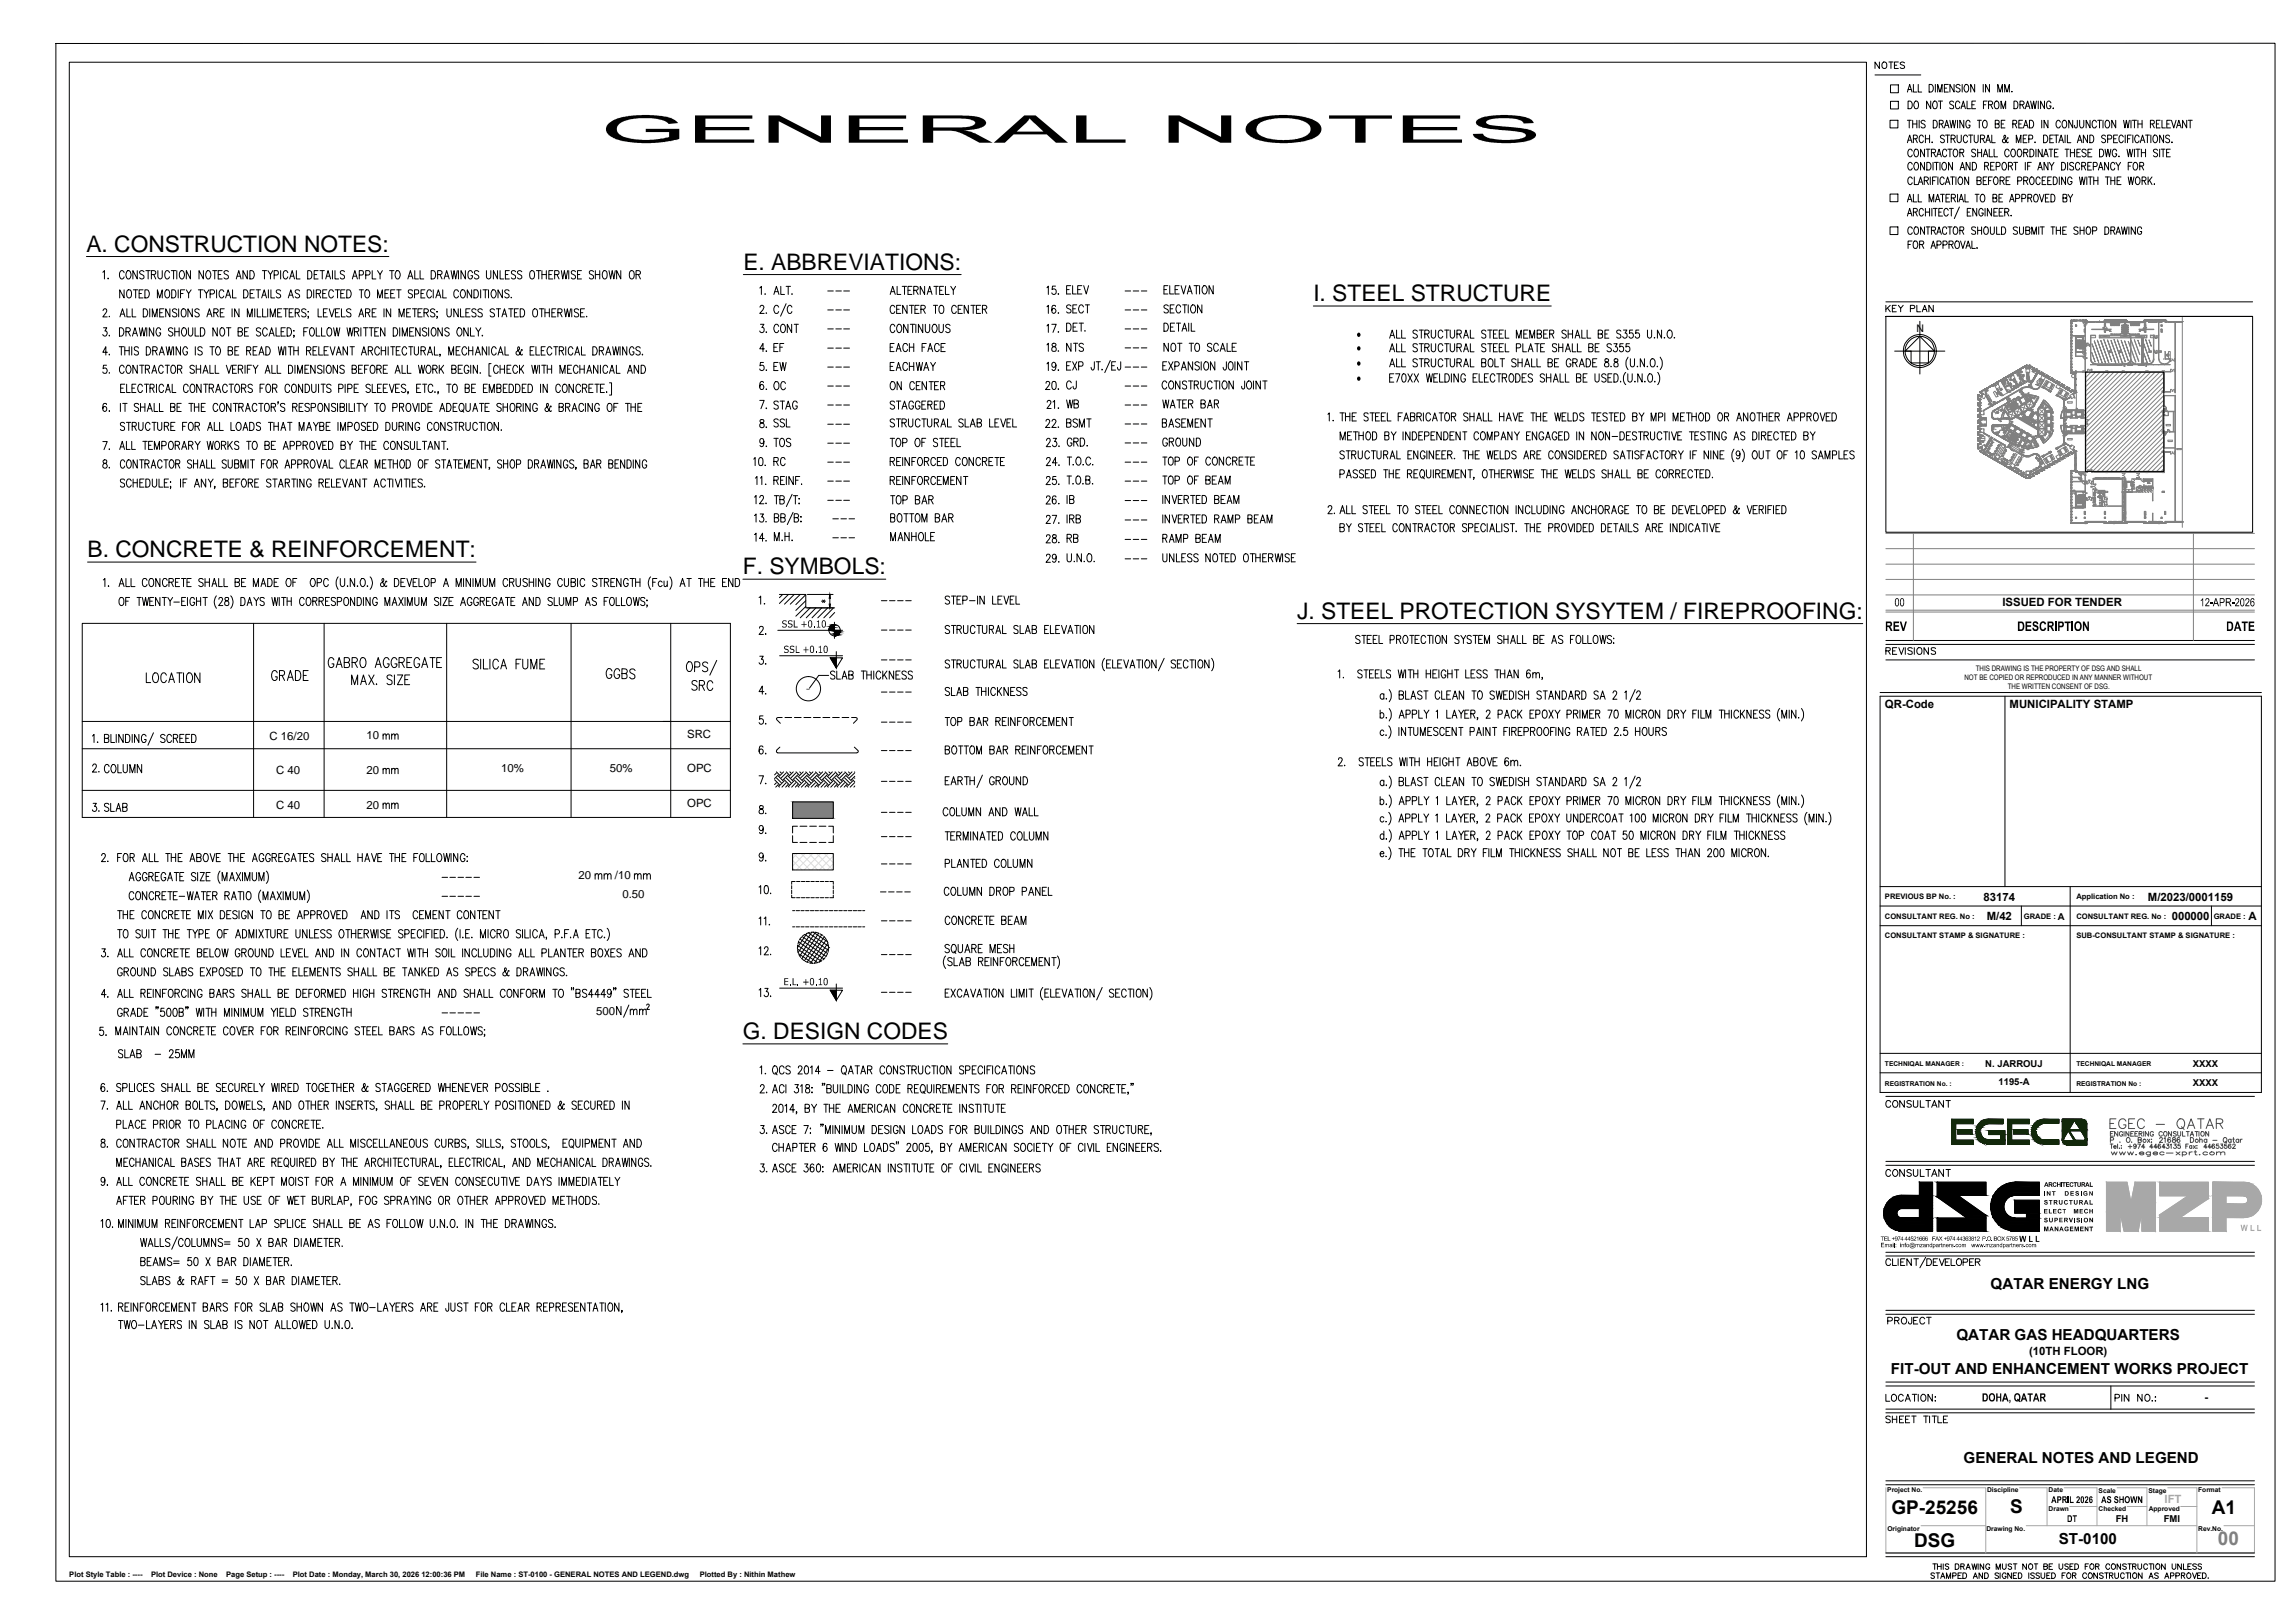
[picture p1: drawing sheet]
<svg xmlns="http://www.w3.org/2000/svg" width="420mm" height="297mm" viewBox="0 0 420 297" stroke-linecap="round" stroke-linejoin="round" font-family="sans-serif">
<defs><g id="words">
<g font-size="4.2">
<text x="15.8" y="46.1">A. CONSTRUCTION NOTES:</text>
<text x="136.1" y="49.4">E. ABBREVIATIONS:</text>
<text x="240.4" y="55.1">I. STEEL STRUCTURE</text>
<text x="16" y="102">B. CONCRETE &amp; REINFORCEMENT:</text>
<text x="136" y="105.1">F. SYMBOLS:</text>
<text x="237.5" y="113.3">J. STEEL PROTECTION SYSYTEM / FIREPROOFING:</text>
<text x="136" y="190.2">G. DESIGN CODES</text>
</g>
<g font-size="3.5">
<text x="346.3" y="277">GP-25256</text>
<text x="368" y="276.9">S</text>
<text x="404.9" y="277.1">A1</text>
<text x="350.4" y="283.2">DSG</text>
</g>
<text font-size="3.5" fill="#808080" x="406" y="282.7">00</text>
<g font-size="2.8">
<text x="364.4" y="235.8">QATAR ENERGY LNG</text>
<text x="358.2" y="245.3">QATAR GAS HEADQUARTERS</text>
<text x="346.2" y="251.5">FIT-OUT AND ENHANCEMENT WORKS PROJECT</text>
<text x="359.5" y="267.8">GENERAL NOTES AND LEGEND</text>
<text x="376.9" y="282.7">ST-0100</text>
</g>
<g font-size="2.1">
<text x="366.6" y="111">ISSUED FOR TENDER</text>
<text x="147.5" y="126.7">-</text>
<text x="345.1" y="129.6">QR-Code</text>
<text x="367.9" y="129.6">MUNICIPALITY STAMP</text>
<text x="49.3" y="135.4">C 16/20</text>
<text x="67.1" y="135.3">10</text>
<text x="125.8" y="135">SRC</text>
<text x="50.5" y="141.7">C 40</text>
<text x="67.1" y="141.6">20</text>
<text x="91.8" y="141.3">10%</text>
<text x="111.7" y="141.3">50%</text>
<text x="125.8" y="141.3">OPC</text>
<text x="50.5" y="148.1">C 40</text>
<text x="67.1" y="148">20</text>
<text x="125.8" y="147.7">OPC</text>
<text x="105.9" y="160.9">20</text>
<text x="112.6" y="160.9">/10</text>
<text x="113.9" y="164.4">0.50</text>
<text x="363.1" y="164.8">83174</text>
<text x="393.2" y="164.9">M/2023/0001159</text>
<text x="363.7" y="168.4">M/42</text>
<text x="397.6" y="168.4">000000</text>
<text x="411.6" y="168.4">A</text>
<text x="109.1" y="185.7">500</text>
<text x="371.5" y="248">(10TH FLOOR)</text>
<text x="403.6" y="256.5">-</text>
</g>
<text font-size="2.1" fill="#a8a8a8" x="396.3" y="275">IFT</text>
<text font-size="1.9" x="350.8" y="60.7">N</text>
<g font-size="1.7">
<text x="376.7" y="168.3">A</text>
<text x="363.5" y="195.3">N. JARROUJ</text>
<text x="401.4" y="195.3">XXXX</text>
<text x="365.9" y="198.6">1195-A</text>
<text x="401.4" y="198.7">XXXX</text>
<text x="387.3" y="278.6">FH</text>
<text x="396.1" y="278.6">FMI</text>
</g>
<g font-size="1.4">
<text x="359.6" y="124.4">NOT BE COPIED OR REPRODUCED IN ANY MANNER WITHOUT</text>
<text x="361.7" y="122.7">THIS DRAWING IS THE PROPERTY OF DSG AND SHALL</text>
<text x="367.6" y="126.1">THE WRITTEN CONSENT OF DSG.</text>
<text x="345.1" y="164.6">PREVIOUS BP No. :</text>
<text x="380.1" y="164.6">Application No :</text>
<text x="345.1" y="171.7">CONSULTANT STAMP &amp; SIGNATURE :</text>
<text x="345.1" y="168.2">CONSULTANT REG. No :</text>
<text x="370.5" y="168.2">GRADE :</text>
<text x="380.1" y="171.6">SUB-CONSULTANT STAMP &amp; SIGNATURE :</text>
<text x="380.1" y="168.2">CONSULTANT REG. No :</text>
<text x="405.3" y="168.2">GRADE :</text>
<text x="12.7" y="288.7">Plot Style Table : ----</text>
<text x="27.7" y="288.7">Plot Device : None</text>
<text x="41.4" y="288.7">Page Setup : ----</text>
<text x="53.6" y="288.7">Plot Date : Monday, March 30, 2026 12:00:36 PM</text>
<text x="87.1" y="288.7">File Name : ST-0100 - GENERAL NOTES AND LEGEND.dwg</text>
<text x="128.1" y="288.7">Plotted By : Nithin Mathew</text>
</g>
<g font-size="1.2">
<text x="345.1" y="195.1">TECHNIQAL MANAGER :</text>
<text x="380.1" y="195.1">TECHNIQAL MANAGER</text>
<text x="345.1" y="198.7">REGISTRATION No. :</text>
<text x="380.1" y="198.7">REGISTRATION No :</text>
<text x="345.5" y="273.1">Project No.</text>
<text x="363.8" y="273.1">Discipline</text>
<text x="375.1" y="273.1">Date</text>
<text x="384.2" y="273.2">Scale</text>
<text x="393.3" y="273.2">Stage</text>
<text x="402.4" y="273.1">Format</text>
<text x="345.6" y="280.1">Originator</text>
<text x="363.7" y="280.1">Drawing No.</text>
<text x="375.1" y="276.6">Drawn</text>
<text x="384.2" y="276.6">Checked</text>
<text x="393.4" y="276.6">Approved</text>
<text x="402.4" y="280.1">Rev.No.</text>
</g>
</g></defs>
<g fill="#000">
<path d="M111.4 22.6l.5-.4 .9-.4 2.4-.6 3.7-.2 2.8 .3a3.9 3.9 0 0 1 2.4 1.2l-1.7 .2a5.3 5.3 0 0 0-3.9-1.1h-1.5l-2 .3a2.26 2.26 0 0 0-2.1 1.6 1.84 1.84 0 0 0 1.8 1.7l1.4 .3 1.5 .1h2l1.7-.2 1.2-.3v-.9h-4.3v-.6h6.2v1.8l-2.8 .6-2.5 .2-3-.1-1.8-.2-2.1-.8a1.5 1.5 0 0 1-1-2.3zM127.2 21.1h10.5v.6h-8.6v1.5h8.1v.6h-8.1v1.7h9v.6h-10.9zM140.7 21.1h2l7.6 4v-4h1.8v5h-1.9l-7.6-3.9v3.9h-1.9zM155.4 21.1h10.5v.6h-8.6v1.5h8v.6h-8v1.7h8.9v.6h-10.8zM197 21.1h1.9v4.4h7.2v.6h-9.1zM213.9 21.1h2l7.6 4v-4h1.9v5h-2l-7.6-3.9v3.9h-1.9zM243.3 21.1h11.5v.6h-4.8v4.4h-1.9v-4.4h-4.8zM256.8 21.1h10.5v.6h-8.6v1.5h8.1v.6h-8.1v1.7h9v.6h-10.9zM270.3 22.1a5 5 0 0 1 3.5-1l2.2-.1 2.1 .2a3.4 3.4 0 0 1 2.7 1.2l-1.9 .2a1.97 1.97 0 0 0-1.9-.9l-2.6-.1a3.5 3.5 0 0 0-2.3 .7 1.4 1.4 0 0 0 1.4 .7l5.3 .5a3.1 3.1 0 0 1 2.4 1.1 1.38 1.38 0 0 1-1.4 1.1l-1 .3-2.2 .2h-2.5l-2.1-.3a2.87 2.87 0 0 1-2.4-1.3l1.9-.1a2.72 2.72 0 0 0 2.4 1l2.7 .1a4.2 4.2 0 0 0 2.7-.7v-.3a4.9 4.9 0 0 0-2.6-.6l-4.4-.5a2.79 2.79 0 0 1-2.1-.9zM248.6 69a.36 .36 0 0 1 .5 .1 .36 .36 0 0 1-.2 .5 .36 .36 0 0 1-.5-.2zM143.2 113.7l.7-.2 .1 .1v.2l-.1-.1a.26 .26 0 0 0-.5 0 .26 .26 0 0 0 .2 .4l.2 .1a.42 .42 0 0 1 .1 .6 .42 .42 0 0 1-.7 0v-.2l.2 .1a.27 .27 0 0 0 .4 0 .27 .27 0 0 0 0-.4h-.3a.42 .42 0 0 1-.3-.6zM143.6 118.3l.3-.1h.4v.2h-.2a.25 .25 0 0 0-.3-.1 .25 .25 0 0 0-.1 .3 .25 .25 0 0 0 .3 .1l.4 .3v.1a.51 .51 0 0 1-.9 .3v-.2l.3 .2a.29 .29 0 0 0 .5-.3 .28 .28 0 0 0-.5-.2l-.1-.1a.33 .33 0 0 1-.1-.5z"/>
<path d="M144.3 113.7l.6-.2 .2 .3-.3-.1a.24 .24 0 0 0-.4 .1 .24 .24 0 0 0 .3 .3l.4 .2v.3l-.2 .3h-.5l-.1-.3 .2 .1a.27 .27 0 0 0 .3 0 .27 .27 0 0 0 .1-.4 .27 .27 0 0 0-.4 0 .38 .38 0 0 1-.2-.6zM144.6 118.3l.3-.1h.5v.2h-.2a.25 .25 0 0 0-.3-.1 .25 .25 0 0 0-.1 .3 .25 .25 0 0 0 .3 .1l.3 .2v.4l-.2 .2h-.4l-.2-.1v-.2l.2 .1a.27 .27 0 0 0 .4 0 .27 .27 0 0 0 0-.3 .27 .27 0 0 0-.3-.1 .4 .4 0 0 1-.3-.6zM145.3 113.5h.2v1.2h.5v.2h-.7zM145.7 118.2h.1v1.1h.6v.2h-.7zM147.1 113.7h.2v.5h.4v.1h-.4v.5h-.2v-.5h-.4v-.1h.4zM147.5 118.4h.1v.5h.4v.1h-.4v.5h-.1v-.5h-.4v-.1h.4zM149 114.6h.2v.3h-.2zM149.3 119.3h.2v.2h-.2zM149.5 113.7l.4-.2v1.2h.3v.2h-.7v-.2h.3v-.9h-.3zM149.9 118.4l.4-.2v1.2h.2v.1h-.6v-.1h.2v-.9h-.2zM346.7 113.7h1v.3h-.8v.4h.7v.3h-.7v.5h.8v.3h-1zM347.8 113.7h.3l.4 1.3 .3-1.3h.3l-.5 1.8h-.3z"/>
<path d="M370.8 113.7h1.1v.3h-.8v.4h.7v.3h-.7v.5h.8v.3h-1.1zM372.2 113.8l.3-.1 .5 .1 .2 .4-.3 .1a.25 .25 0 0 0-.3-.4 .23 .23 0 0 0-.1 .4l.6 .3 .1 .5-.3 .4h-.5l-.2-.2-.1-.4h.2a.28 .28 0 0 0 .3 .4 .28 .28 0 0 0 .3-.3 .28 .28 0 0 0-.4-.3l-.4-.3zM373.5 114l.4-.3h.3l.4 .4-.3 .2v-.1a.32 .32 0 0 0-.4-.2 .32 .32 0 0 0-.2 .5v.5a.3 .3 0 0 0 .4 .2 .3 .3 0 0 0 .2-.3h.3l-.2 .5-.6 .1-.2-.2-.2-.3zM376.2 113.7h.3v1.8h-.3zM378 113.7h1.1v.3h-.4v1.5h-.3v-1.5h-.4zM379.3 113.7h.2v1.8h-.2zM381.3 113.7h.3l.6 1.2v-1.2h.2v1.8h-.2l-.6-1.2v1.2h-.3zM410.4 113.7h1.1v.3h-.4v1.5h-.3v-1.5h-.4zM411.7 113.7h1v.3h-.7v.4h.7v.3h-.7v.5h.7v.3h-1zM147.5 179.2h.1v.5h.4v.1h-.4v.5h-.1v-.5h-.4v-.1h.4zM143.6 179h.7v.2h-.6v.3h.6v.2h-.6v.5h.6v.1h-.7zM144.6 180.1h.2v.2h-.2z"/>
<path d="M145.1 179h.2v1.2h.5v.1h-.7zM146 180.1h.2v.2h-.2zM149.3 180.1h.2v.2h-.2zM149.9 179.2l.4-.2v1.2h.2v.1h-.6v-.1h.2v-.9h-.2zM374.2 218h.2v.8h-.2zM374.7 218h.2l.3 .6v-.6h.2v.8h-.2l-.3-.5v.5h-.2zM375.7 218h.6v.1h-.2v.7h-.2v-.7h-.2zM375.9 216.5l.1-.1a.28 .28 0 0 1 .3 0 .28 .28 0 0 1 .2 .2l-.2 .1a.23 .23 0 0 0-.3-.1 .23 .23 0 0 0 0 .4l.2 .1 .1-.2 .2 .1a.4 .4 0 0 1-.6 .1 .4 .4 0 0 1 0-.6zM376.6 216.4h.2v.3h.3v-.3h.2v.8h-.2v-.4h-.3v.4h-.2zM376.9 219.6h.2v.5a.18 .18 0 0 0 .2 .2 .18 .18 0 0 0 .1-.2v-.5h.2v.5a.34 .34 0 0 1-.3 .4 .34 .34 0 0 1-.4-.4zM377.3 216.4h.2v.8h-.2zM377.5 216.4h.7v.1h-.3v.7h-.1v-.7h-.3z"/>
<path d="M378.2 216.4h.6v.1h-.4v.2h.4v.1h-.4v.2h.4v.2h-.6zM379 218h.7v.1h-.5v.2h.4v.2h-.4v.2h.5v.1h-.7zM379 216.5l.1-.1a.28 .28 0 0 1 .3 0 .28 .28 0 0 1 .2 .2l-.2 .1a.23 .23 0 0 0-.4-.1 .23 .23 0 0 0 .1 .4l.2 .1 .1-.2 .2 .1a.4 .4 0 0 1-.6 .1 .4 .4 0 0 1 0-.6zM379.7 219.6h.1v.5a.18 .18 0 0 0 .2 .2 .18 .18 0 0 0 .2-.2v-.5h.2l-.1 .7a.33 .33 0 0 1-.4 .2 .33 .33 0 0 1-.2-.4zM379.6 216.4h.7v.1h-.3v.7h-.2v-.7h-.2zM380 218.1l.4-.1 .2 .2-.2-.1a.14 .14 0 0 0-.2 0 .14 .14 0 0 0 0 .2 .14 .14 0 0 0 .2 0 .31 .31 0 0 1 .1 .5 .31 .31 0 0 1-.5-.1l-.1-.1 .2-.1a.14 .14 0 0 0 .2 .2 .14 .14 0 0 0 .1-.2h-.1a.28 .28 0 0 1-.3-.2 .28 .28 0 0 1 0-.2zM380.3 216.4h.2v.4a.17 .17 0 0 0 .1 .3 .18 .18 0 0 0 .2-.3v-.4h.1v.4a.32 .32 0 0 1-.3 .4 .32 .32 0 0 1-.3-.4zM380.9 218h.2v.8h-.2zM381.5 218.1l.4-.1 .3 .2-.2 .1a.23 .23 0 0 0-.3-.1 .23 .23 0 0 0 0 .4 .23 .23 0 0 0 .3-.1h-.2v-.1h.4v.3l-.7 .1-.1-.2zM382.5 218h.1l.4 .6v-.6h.1v.8h-.1l-.4-.5v.5h-.1zM382.6 216.4h.2v.6h.3v.2h-.5zM369.7 226.2h.2l.1 .7 .2-.7h.2l.2 .7 .2-.7h.2l-.3 1.1h-.2l-.2-.8-.2 .8h-.2z"/>
<path d="M371.5 226.2h.2v.9h.4v.2h-.6zM372.7 226.2h.2v.9h.5v.2h-.7zM374.2 224.5h.3l.1 .6 .2-.6h.2v.8h-.2v-.6l-.1 .6h-.1l-.2-.6v.6h-.2zM374.3 222.9h.1a.29 .29 0 0 1 .4 .2l-.4-.1v.1l.3 .1a.29 .29 0 0 1 0 .5 .29 .29 0 0 1-.4-.2l-.1-.1h.2l.1 .2a.15 .15 0 0 0 .2 0 .15 .15 0 0 0 0-.2 .15 .15 0 0 0-.2 0l-.2-.2zM374.2 221.3h.6v.1h-.4v.2h.4v.1h-.4v.3h.4v.1h-.6zM374.3 219.8l.1-.1a.32 .32 0 0 1 .5 .2l-.4-.1a.2 .2 0 0 0 .1 .2 .2 .2 0 0 0 .2 0l.1 .1a.34 .34 0 0 1-.3 .4 .34 .34 0 0 1-.4-.3h.2a.17 .17 0 0 0 .2 .2 .17 .17 0 0 0 .1-.3 .17 .17 0 0 0-.3 0zM375.1 221.3h.2v.7h.4v.1h-.6zM375.1 222.9h.2v.4a.18 .18 0 0 0 .2 .3 .18 .18 0 0 0 .2-.2v-.5h.1v.7l-.5 .1-.2-.2zM375.1 219.6h.6v.2h-.2v.7h-.1v-.7h-.3zM375.9 221.3h.6v.1h-.5v.2h.5v.1h-.5v.3h.5v.1h-.6zM376.2 224.5h.1l.4 .5v-.5h.1v.8h-.1l-.4-.5v.5h-.1zM377 222.9h.6v.1h-.4v.2h.4v.2h-.4v.2h.4v.1h-.6z"/>
<path d="M376.8 221.4l.4-.2 .2 .2-.1 .1a.22 .22 0 0 0-.4 0 .22 .22 0 0 0 0 .3 .22 .22 0 0 0 .4 0l.1 .1a.4 .4 0 0 1-.6 .1 .4 .4 0 0 1 0-.6zM377.6 221.3h.6v.1h-.2v.7h-.1v-.7h-.3zM378 224.6l.5-.1 .2 .2h-.2a.25 .25 0 0 0-.3 .1 .25 .25 0 0 0 0 .3 .25 .25 0 0 0 .4-.1h-.2v-.1h.3v.4h-.6l-.2-.3zM377.9 219.8l.5-.2 .2 .2h-.2a.24 .24 0 0 0-.3 .1 .24 .24 0 0 0 0 .3 .24 .24 0 0 0 .3 0v-.1l.2 .2-.2 .2-.5-.2zM379 224.5h.5v.2h-.4v.1h.4v.2h-.4v.2h.5v.1h-.6zM378.7 222.9h.3l.2 .6 .1-.6h.2l-.2 .8h-.3zM378.8 219.6h.7v.2h-.3v.7h-.2v-.7h-.2zM379.7 221.3h.2l.2 .5 .1-.5h.3v.8h-.2v-.7l-.2 .7h-.1l-.2-.7v.7h-.1zM379.7 222.9h.2v.8h-.2zM379.8 224.5h.3l.1 .6 .2-.6h.2v.8h-.2v-.6l-.1 .6h-.2l-.2-.6v.6h-.1zM380.2 223l.4-.1 .2 .1-.2 .1v-.1h-.2v.2a.3 .3 0 0 1 .4 .2 .3 .3 0 0 1-.2 .3 .3 .3 0 0 1-.4-.1l-.1-.2 .3 .2a.15 .15 0 0 0 .2 0 .15 .15 0 0 0 0-.2 .15 .15 0 0 0-.2 0l-.2-.2zM380.7 221.3h.6v.1h-.4v.2h.4v.1h-.4v.3h.4v.1h-.6z"/>
<path d="M380.8 224.5h.7v.2h-.5v.1h.4v.2h-.4v.2h.5v.1h-.7zM381.1 222.9h.1v.8h-.1zM381.7 224.5h.1l.4 .5v-.5h.1v.8h-.1l-.4-.5v.5h-.1zM381.6 221.4l.4-.2 .3 .2-.2 .1a.22 .22 0 0 0-.3 0 .22 .22 0 0 0 0 .3 .22 .22 0 0 0 .3 0h.2a.4 .4 0 0 1-.6 .2 .4 .4 0 0 1-.1-.6zM382.5 222.9h.2l.3 .5v-.5h.2v.8h-.2l-.3-.5v.5h-.2zM382.5 221.3h.2v.3h.3v-.3h.1v.8h-.1v-.4h-.3v.4h-.2zM382.6 219.6h.1v.7h.4v.2h-.5zM382.5 224.5h.7v.2h-.3v.6h-.1v-.6h-.3z"/>
<path d="M168.9 21.1l8.8 .1a3.2 3.2 0 0 1 2.8 1.1 .89 .89 0 0 1-1 1.1l-1.3 .3-1.8 .1 2.2 .7 3.1 1.6h-2.4l-3.2-1.7a5.7 5.7 0 0 0-3-.5h-2.3v2.2h-1.9zM170.8 21.7v1.6h5.1a3.2 3.2 0 0 0 2.6-.7 1.37 1.37 0 0 0-1.4-.8z"/>
<path d="M181.9 26.1l5.6-5h2.1l5.9 5h-2.2l-1.7-1.5h-6l-1.6 1.5zM188.5 21.7l-.3 .4-2.1 2h4.9z"/>
<path d="M228.4 22.7l1.1-.8 1-.4 2-.3 1.8-.2 2.1 .1 1.8 .2 2.1 .5 .8 .5a1.5 1.5 0 0 1 .8 1.5 1.5 1.5 0 0 1-1.1 1.3l-.4 .3-1.9 .5-2 .3h-2.2l-3.2-.4-1.3-.4-1-.6a1.39 1.39 0 0 1-.4-2.1zM230.5 22.6a1.36 1.36 0 0 0-.4 1.4 1.36 1.36 0 0 0 1 1l1.7 .5 2.1 .2 2-.2 1.6-.4a1.53 1.53 0 0 0 1.3-2 4.6 4.6 0 0 0-3.6-1.4l-2.2-.1-1.1 .2-1.3 .3z"/>
<path d="M148 113.7l.4-.2 .3 .2v.7l-.2 .5h-.3l-.2-.3zM148.2 113.7l-.1 .7a.25 .25 0 0 0 .3 .3 .25 .25 0 0 0 .1-.4v-.3a.28 .28 0 0 0 0-.3 .28 .28 0 0 0-.3 0z"/>
<path d="M148.4 118.2h.3l.3 .1v1a.38 .38 0 0 1-.6 .2 .38 .38 0 0 1-.1-.5zM148.5 118.3l-.1 .6a.27 .27 0 0 0 .1 .4 .27 .27 0 0 0 .3 0l.1-.5a.35 .35 0 0 0-.4-.5z"/>
<path d="M150.5 113.7l.4-.2 .3 .2v.8l-.2 .4h-.3l-.2-.3zM150.7 113.7l-.1 .6a.28 .28 0 0 0 .1 .3 .28 .28 0 0 0 .3 0v-.4a.36 .36 0 0 0 0-.4 .36 .36 0 0 0-.3-.1z"/>
<path d="M150.9 118.2a.5 .5 0 0 1 .6 .2 .5 .5 0 0 1 0 .6v.3a.39 .39 0 0 1-.6 .1 .39 .39 0 0 1-.1-.5zM151 118.4l-.1 .5a.28 .28 0 0 0 .1 .4 .28 .28 0 0 0 .4-.1v-.4a.32 .32 0 0 0-.1-.3 .32 .32 0 0 0-.3-.1z"/>
<path d="M345.3 113.7l1 .1 .1 .5-.4 .4 .5 .8h-.4l-.3-.7h-.3v.7h-.2zM345.5 114v.5h.2a.24 .24 0 0 0 .4-.2 .24 .24 0 0 0-.3-.3z"/>
<path d="M369.4 113.7h.8l.2 .2 .2 .9-.3 .6-.9 .1zM369.7 114v1.2l.5-.1 .1-.8a.29 .29 0 0 0-.1-.2 .29 .29 0 0 0-.3-.1z"/>
<path d="M374.8 113.7l1.1 .1 .1 .5-.4 .4 .2 .2 .3 .6h-.3l-.4-.7h-.3v.7h-.3zM375.1 114v.5h.2a.24 .24 0 0 0 .4-.2 .24 .24 0 0 0-.3-.3z"/>
<path d="M376.8 113.7l.9 .1 .2 .3-.1 .4a.44 .44 0 0 1-.5 .3h-.3v.7h-.2zM377 114v.5h.2a.25 .25 0 0 0 .4-.2 .25 .25 0 0 0-.4-.3z"/>
<path d="M380 113.8l.6-.1 .4 .4 .1 .9-.5 .5-.5-.1-.3-.3v-.8zM380.2 114.1l-.1 .2v.6a.39 .39 0 0 0 .5 .3 .39 .39 0 0 0 .2-.6v-.3a.36 .36 0 0 0-.6-.2z"/>
<path d="M407.7 113.7h.8l.2 .3 .1 .9-.2 .5-.9 .1zM408 114v1.2h.3l.2-.3v-.6l-.1-.3z"/>
<path d="M409.5 113.7h.3l.6 1.8h-.4l-.1-.4h-.6v.4h-.3zM409.6 114.1l-.2 .7h.4z"/>
<path d="M148.4 179.1l.1-.1 .4 .1 .1 .3v.7a.4 .4 0 0 1-.6 .2 .4 .4 0 0 1-.1-.6zM148.5 179.2l-.1 .5a.26 .26 0 0 0 .1 .4 .26 .26 0 0 0 .3-.1l.1-.5a.26 .26 0 0 0-.1-.3 .26 .26 0 0 0-.3 0z"/>
<path d="M150.9 179.1l.1-.1a.55 .55 0 0 1 .5 .8l-.1 .5h-.4l-.1-.1zM151 179.2l-.1 .6a.27 .27 0 0 0 .2 .3 .27 .27 0 0 0 .3 0 .27 .27 0 0 0 0-.4v-.2a.25 .25 0 0 0-.1-.3 .25 .25 0 0 0-.3 0z"/>
<path d="M374.6 216.4h.1l.4 .8h-.3v-.2h-.3l-.1 .2h-.2zM374.6 216.6l-.1 .3h.3z"/>
<path d="M375.1 216.4h.3a.24 .24 0 0 1 .3 .1 .24 .24 0 0 1-.2 .3l.3 .4h-.2l-.2-.3h-.2v.3h-.1zM375.2 216.5v.2h.4v-.2z"/>
<path d="M378 218l.7 .1v.4l-.1 .3h-.6zM378.2 218.1v.6h.2l.1-.2a.22 .22 0 0 0 0-.3 .22 .22 0 0 0-.2-.1z"/>
<path d="M381.1 216.4h.4a.26 .26 0 0 1 .3 .2 .26 .26 0 0 1-.3 .3l.3 .3h-.2l-.2-.3h-.2v.3h-.1zM381.2 216.5v.2h.4l-.1-.2z"/>
<path d="M382 216.4h.2l.4 .8h-.2l-.1-.2h-.3l-.1 .2h-.2zM382.1 216.6l-.1 .3h.3z"/>
<path d="M375.5 224.5h.2l.3 .8h-.2l-.1-.2h-.3v.2h-.2zM375.6 224.7l-.1 .3h.2z"/>
<path d="M376 219.6h.4a.24 .24 0 0 1 .3 .2 .24 .24 0 0 1-.2 .3l.2 .4h-.2l-.3-.4v.4h-.2zM376.2 219.8v.2l.3-.1-.1-.1z"/>
<path d="M376.1 222.9h.3a.29 .29 0 0 1 .3 .3 .29 .29 0 0 1-.4 .2v.3h-.2zM376.3 223v.3a.18 .18 0 0 0 .2 0 .18 .18 0 0 0 0-.3 .18 .18 0 0 0-.2 0z"/>
<path d="M377.3 224.5h.2l.3 .8h-.2v-.2h-.4v.2h-.2zM377.4 224.7l-.1 .3h.2z"/>
<path d="M377.9 222.9h.4a.24 .24 0 0 1 .3 .2 .24 .24 0 0 1-.2 .3l.2 .3h-.2l-.2-.3h-.1v.3h-.2zM378.1 223v.2h.3l-.1-.2z"/>
<path d="M380.6 219.6h.4a.24 .24 0 0 1 .3 .2 .24 .24 0 0 1-.2 .3l.3 .4h-.2l-.3-.4-.1 .4h-.2zM380.8 219.8v.2l.4-.1-.1-.1z"/>
<path d="M381.5 223.3a.42 .42 0 0 1 .8 0 .42 .42 0 0 1-.8 0zM381.7 223.1a.27 .27 0 0 0 0 .4 .27 .27 0 0 0 .4-.1 .27 .27 0 0 0-.1-.3z"/>
<path d="M381.8 219.6h.2l.3 .9h-.1l-.1-.2h-.4v.2h-.2zM381.9 219.8l-.1 .3h.2z"/>
<circle cx="248.7" cy="66.5" r=".36"/>
<circle cx="248.7" cy="63.8" r=".35"/>
<circle cx="248.7" cy="61.3" r=".35"/>
</g>
<g fill="none" stroke="#000" stroke-width=".18">
<path d="M10.2 8l406.3-.1v281.5h-406.3zM12.7 11.4h329v273.5h-329zM346.1 15.5h1.4v1.5h-1.4zM346.1 18.5h1.4v1.4h-1.4zM349.2 16.8l.4-1.3 .4 1.3M349.3 18.5a.74 .74 0 0 1 .8 .5 .74 .74 0 0 1-.4 .9h-.4zM349.3 16.4h.6M350.3 15.5v1.3h.6M350.6 18.6l.1-.1a.78 .78 0 0 1 .6 .6 .78 .78 0 0 1-.3 .8h-.3a.88 .88 0 0 1-.1-1.3zM351.2 15.5v1.3h.6M353.2 15.5a.7 .7 0 0 1 .8 .7 .7 .7 0 0 1-.8 .6zM353.5 18.5v1.4l-.8-1.4v1.4"/>
<path d="M354 18.6l.1-.1a.78 .78 0 0 1 .6 .6 .78 .78 0 0 1-.3 .8h-.3a.88 .88 0 0 1-.1-1.3zM354.3 15.5v1.3M354.7 16.8v-1.3l.5 1.3 .3-1.3v1.3M354.9 18.5h.7M355.2 18.5v1.4M356 16.1h.4M356.7 15.5h-.7v1.3h.7M357.7 18.7a.37 .37 0 0 0-.5-.2 .37 .37 0 0 0-.3 .3l.1 .3 .6 .2 .1 .2-.1 .4h-.4l-.3-.2M357.7 15.5v1.3l-.7-1.3v1.3M358.8 18.8a.42 .42 0 0 0-.5-.3 .42 .42 0 0 0-.3 .6v.3a.41 .41 0 0 0 .3 .5 .41 .41 0 0 0 .5-.3M358.8 15.7a.4 .4 0 0 0-.4-.3 .4 .4 0 0 0-.3 .4l.1 .2 .5 .3a.38 .38 0 0 1-.1 .5 .38 .38 0 0 1-.5-.2M359 19.9l.4-1.4 .4 1.4"/>
<path d="M359.1 19.4h.6M359.2 15.5v1.3M359.8 15.5h.1a.75 .75 0 0 1 .6 .5 .75 .75 0 0 1-.3 .8h-.1a.77 .77 0 0 1-.3-1.3zM360.1 18.5v1.4h.7M361 19.2h.4M361.5 15.5v1.3l-.7-1.3v1.3M361.7 18.5h-.7v1.4h.7M363.1 15.5v1.3M363.1 19.2h.4M363.8 18.5h-.7v1.4M364.1 19.2l.6-.1 .1-.2-.1-.3-.6-.1v1.4M364.2 15.5v1.3l-.7-1.3v1.3"/>
<path d="M364.4 19.2l.4 .7M365.3 18.6l.1-.1a.78 .78 0 0 1 .6 .6 .78 .78 0 0 1-.3 .8 .74 .74 0 0 1-.6-.5 .74 .74 0 0 1 .2-.8zM365.7 16.8v-1.3l.5 1.3 .4-1.3v1.3M366.3 19.9v-1.4l.5 1.4 .4-1.4v1.4M367 16.8v-1.3l.4 1.3 .5-1.3v1.3M368.3 16.7h.1M368.7 18.5a.76 .76 0 0 1 .8 .5 .76 .76 0 0 1-.3 .9h-.5zM369.8 19.2l.6-.1 .2-.2-.2-.3-.6-.1v1.4M370.2 19.2l.4 .7M370.8 19.9l.4-1.4 .4 1.4M370.9 19.4h.6M371.8 18.5l.3 1.4 .2-1.4 .3 1.4 .2-1.4"/>
<path d="M373.2 18.5v1.4M374.3 18.5v1.4l-.7-1.4v1.4M375.5 18.8a.42 .42 0 0 0-.5-.3 .42 .42 0 0 0-.3 .6v.3a.42 .42 0 0 0 .4 .5 .42 .42 0 0 0 .4-.5h-.3M375.8 19.9h.1zM346 22h1.5v1.4h-1.5zM346 35.5h1.5v1.4h-1.5zM349.2 37l.4-1.4 .4 1.4M349.2 26.1l.4-1.4 .4 1.4M349.2 39.5l.4-1.4 .4 1.4M349.2 22h.7M349.3 36.5h.6M349.3 25.7h.6"/>
<path d="M349.3 39.1h.6M349.5 22v1.4M350.1 32.7a.42 .42 0 0 0-.5-.3 .42 .42 0 0 0-.3 .5v.3a.42 .42 0 0 0 .3 .6 .42 .42 0 0 0 .5-.4M350.1 27.6a.38 .38 0 0 0-.6-.3 .81 .81 0 0 0 .3 1.4l.3-.3M350.1 30.1a.42 .42 0 0 0-.5-.4 .42 .42 0 0 0-.3 .6v.3a.41 .41 0 0 0 .3 .5 .41 .41 0 0 0 .5-.3M350.2 22v1.4M350.2 22.7h.7M350.3 35.6v1.4h.6M350.3 25.4l.6-.1 .1-.5-.7-.1v1.4M350.3 38.8l.6-.1 .1-.4-.7-.2v1.4M350.5 32.4v1.4h.6M350.6 27.3a.43 .43 0 0 1 .5 .1 .43 .43 0 0 1 .1 .4v.4a.4 .4 0 0 1-.2 .5 .4 .4 0 0 1-.5-.3l-.1-.6z"/>
<path d="M350.6 29.8l.1-.1a.78 .78 0 0 1 .6 .6 .78 .78 0 0 1-.3 .8 .66 .66 0 0 1-.7-.4 .66 .66 0 0 1 .2-.8zM350.7 25.4l.3 .7M350.7 38.8l.3 .7M350.9 22v1.4M351.2 35.6v1.4h.6M351.2 33.8l.4-1.4 .4 1.4M351.4 33.3h.5M351.4 22v1.4M352.1 25.1a.4 .4 0 0 0-.5-.4 .4 .4 0 0 0-.2 .6v.3a.4 .4 0 0 0 .2 .5 .4 .4 0 0 0 .5-.3M352.1 38.5a.39 .39 0 0 0-.5-.4 .39 .39 0 0 0-.2 .6v.3a.4 .4 0 0 0 .2 .5 .4 .4 0 0 0 .5-.3M352.3 33.1l.6-.1 .1-.2v-.3l-.7-.1v1.4M352.3 27.3v1.4l-.7-1.4v1.4"/>
<path d="M352.3 29.7v1.4l-.7-1.4v1.4M352.5 22.2a.4 .4 0 0 0-.5-.2 .4 .4 0 0 0-.3 .4l.7 .5 .1 .3a.43 .43 0 0 1-.8 0M352.5 24.7v1.4M352.5 38.1v1.4M352.5 25.4h.8M352.5 38.8h.8M352.6 27.3h.7M352.7 33.1l.3 .7M352.7 29.7a.74 .74 0 0 1 .8 .6 .74 .74 0 0 1-.4 .8h-.4zM353 27.3v1.4M353.2 37v-1.4l.4 1.4 .4-1.4v1.4M353.3 24.7v1.4"/>
<path d="M353.3 38.1v1.4M353.4 32.4v1.4M353.6 27.9h.6l.1-.5-.7-.1v1.4M353.7 26v.1zM353.7 38.1v1.4M353.8 33.1h.4M353.9 29.7v1.4M353.9 22a.76 .76 0 0 1 .8 .5 .76 .76 0 0 1-.3 .9h-.5zM353.9 38.1h.8M354 27.9l.4 .8M354.1 29.7h.8M354.3 37l.4-1.4 .5 1.4"/>
<path d="M354.3 38.1v1.4M354.4 36.5h.6M354.5 32.4h-.7v1.4M354.5 29.7v1.4M354.6 28.7l.4-1.4 .4 1.4M354.7 28.2h.5M354.8 32.4v1.4M355 38.8h.4M355 22.7l.7-.1v-.5l-.7-.1v1.4M355.2 29.7v1.4M355.2 35.6h.8M355.4 22.7l.4 .7"/>
<path d="M355.6 38.1h-.6v1.4h.6M355.6 35.6v1.4M355.7 29.8l.1-.1a.78 .78 0 0 1 .6 .6 .78 .78 0 0 1-.3 .8 .66 .66 0 0 1-.6-.4 .66 .66 0 0 1 .1-.8zM355.9 32.7a.4 .4 0 0 0-.5-.3 .4 .4 0 0 0-.2 .5v.3a.4 .4 0 0 0 .2 .6 .4 .4 0 0 0 .5-.4M356 23.4l.4-1.4 .4 1.4M356 24.9a.37 .37 0 0 0-.4-.2 .37 .37 0 0 0-.4 .4l.2 .2 .5 .3a.38 .38 0 0 1-.1 .5 .38 .38 0 0 1-.6-.2M356.1 33.8l.5-1.4 .4 1.4M356.1 22.9h.6M356.2 24.7h.7M356.3 36.2h.4M356.3 33.3h.5M356.4 27.6a.39 .39 0 0 0-.5-.3 .39 .39 0 0 0-.3 .5v.4a.4 .4 0 0 0 .3 .5 .4 .4 0 0 0 .5-.3"/>
<path d="M356.6 24.7v1.4M356.6 27.3h.8M356.7 38.5a.41 .41 0 0 0-.5-.4 .41 .41 0 0 0-.3 .6v.3a.42 .42 0 0 0 .3 .5 .42 .42 0 0 0 .5-.3M356.9 38.1h.7M356.9 35.6h-.6v1.4h.6M357 22l.2 1.4 .3-1.4 .3 1.4 .2-1.4M357 27.3v1.4M357.1 32.4h.7M357.2 25.4l.6-.1 .2-.2-.1-.3-.7-.1v1.4M357.2 36.2h.7l.1-.5-.3-.1h-.5v1.4M357.2 38.1v1.4M357.4 29.7v1.4l-.7-1.4v1.4"/>
<path d="M357.4 32.4v1.4M357.6 25.4l.4 .7M357.6 36.2l.4 .8M357.8 27.3a.66 .66 0 0 1 .7 .4 .66 .66 0 0 1-.2 .8l-.2 .2a.78 .78 0 0 1-.6-.6 .78 .78 0 0 1 .3-.8zM358.1 32.4v1.4M358.3 24.7v1l.2 .3a.36 .36 0 0 0 .4 .1 .36 .36 0 0 0 .2-.4v-1M358.4 22v1.4M358.4 35.6v1.4M358.6 37l.5-1.4 .4 1.4M358.7 32.5l.1-.1a.75 .75 0 0 1 .6 .5 .75 .75 0 0 1-.3 .8l-.1 .1a.74 .74 0 0 1-.6-.6 .74 .74 0 0 1 .3-.7zM358.7 37.9l-.9 2.1M358.8 27.9h.6v-.6h-.6v1.4"/>
<path d="M358.8 36.5h.5M358.8 31.1l.5-1.4 .4 1.4M359 30.6h.5M359.1 27.9l.4 .8M359.5 22v1.4l-.7-1.4v1.4M359.7 35.6v1.4h.7M360.2 38.8h.4M360.2 25.1a.4 .4 0 0 0-.5-.4 .4 .4 0 0 0-.3 .6v.3a.4 .4 0 0 0 .3 .5 .4 .4 0 0 0 .5-.3M360.4 32.4v1.4l-.7-1.4v1.4M360.4 24.7h.8M360.7 22.4a.4 .4 0 0 0-.5-.4 .4 .4 0 0 0-.3 .6v.3a.4 .4 0 0 0 .4 .5 .4 .4 0 0 0 .4-.5h-.3M360.7 29.7v1.4l-.8-1.4v1.4"/>
<path d="M360.8 24.7v1.4M360.8 38.1h-.6v1.4h.6M361.1 29.7a.74 .74 0 0 1 .7 .6 .74 .74 0 0 1-.3 .8h-.4zM361.4 24.7l.1 1.2a.35 .35 0 0 0 .4 .2 .35 .35 0 0 0 .2-.4v-1M361.6 35.6h.7M361.7 27.5a.37 .37 0 0 0-.4-.2 .37 .37 0 0 0-.3 .3l.6 .6 .1 .3a.4 .4 0 0 1-.4 .2 .4 .4 0 0 1-.3-.2M361.9 38.1v1.4l-.7-1.4v1.4M361.9 33.1l.8-.2v-.4l-.8-.1v1.4l.8-.1v-.5l-.3-.1M361.9 35.6v1.4M362 22h.7M362.1 27.3v1.4M362.1 27.9h.7"/>
<path d="M362.4 22v1.4M362.6 25.4l.7-.1v-.5l-.7-.1v1.4M362.7 35.6h.2a.78 .78 0 0 1 .5 .5 .78 .78 0 0 1-.2 .8l-.1 .1a.74 .74 0 0 1-.6-.6 .74 .74 0 0 1 .2-.8zM362.8 27.3v1.4M363 25.4l.3 .7M363.1 28.7l.4-1.4 .4 1.4M363.1 38.5a.41 .41 0 0 0-.5-.4 .41 .41 0 0 0-.3 .6v.3a.43 .43 0 0 0 .4 .6 .43 .43 0 0 0 .4-.6h-.3M363.1 33.1h.4M363.2 22.1l.1-.1a.78 .78 0 0 1 .6 .6 .78 .78 0 0 1-.3 .8 .66 .66 0 0 1-.7-.4 .66 .66 0 0 1 .2-.8zM363.2 28.2h.6M363.3 30.4l.7-.1v-.5l-.7-.1v1.4M363.4 38.1v1.4"/>
<path d="M363.5 26.1l.5-1.4 .4 1.4M363.7 25.7h.5M363.7 30.4l.4 .7M363.8 32.4h-.7v1.4h.7M364.1 33.1h.4M364.2 27.3v1.4h.6M364.4 30.4h.5M364.6 38.1v1.4l-.8-1.4v1.4M364.6 24.7v1.4h.7M364.7 32.4h-.6v1.4M364.9 36.2h.6v-.6h-.6v1.4l.6-.1 .1-.4-.3-.3M365 38.8h.4"/>
<path d="M365.1 27.3v1.4h.6M365.1 29.7h-.7v1.4h.7M365.2 32.5l.1-.1a.75 .75 0 0 1 .5 .5 .75 .75 0 0 1-.2 .8l-.1 .1a.77 .77 0 0 1-.3-1.3zM365.3 22.7l.6-.1 .1-.5-.7-.1v1.4h.6l.1-.5-.3-.2M365.4 30.5l.7-.1v-.6l-.7-.1v1.4M365.7 38.1h-.7v1.4h.7M366 36.2h.4M366 38.8h.4M366.2 33.1l.6-.1 .1-.2-.1-.3-.6-.1v1.4M366.4 22.7h.4M366.6 33.1l.3 .7M366.6 29.9l.2-.2a.77 .77 0 0 1 .6 .6 .77 .77 0 0 1-.4 .8 .75 .75 0 0 1-.4-1.2z"/>
<path d="M366.6 35.6h-.6v1.4h.6M366.7 38.1h-.7v1.4h.7M367 38.8l.7-.1 .1-.2-.1-.2-.7-.2v1.4M367.1 22h-.7v1.4h.7M367.3 33.1h.4M367.4 38.8l.4 .7M367.7 25.3l-.1-.1-.1 .1-.3 .6a.34 .34 0 0 1-.4 .2 .34 .34 0 0 1-.2-.5l.5-.4 .1-.3-.2-.2-.2 .2 .2 .5 .5 .7 .2-.1M367.7 30.4l.6-.1 .2-.2-.2-.3-.6-.1v1.4M367.8 27.6a.38 .38 0 0 0-.6-.3 .81 .81 0 0 0 .4 1.4l.2-.3M367.9 37l.4-1.4 .5 1.4M368 32.4h-.7v1.4h.7M368.1 36.5h.5"/>
<path d="M368.1 30.4l.4 .7M368.1 39.5h.1zM368.3 27.3a.43 .43 0 0 1 .5 .1 .43 .43 0 0 1 .2 .4v.4a.4 .4 0 0 1-.3 .5 .4 .4 0 0 1-.5-.3l-.1-.6zM368.5 22.7l.6-.1 .1-.5-.7-.1v1.4M368.7 29.7h.7M368.9 22.7l.3 .7M369 36.3l.7-.1v-.5l-.2-.1h-.5v1.4M369 29.7v1.4M369.1 26.1v-1.4l.5 1.4 .4-1.4v1.4M369.4 33.1h.6l.1-.2v-.4l-.7-.1v1.4M369.5 27.3a.66 .66 0 0 1 .7 .4 .66 .66 0 0 1-.2 .8l-.2 .2a.78 .78 0 0 1-.6-.6 .78 .78 0 0 1 .3-.8zM369.6 22.7h.4"/>
<path d="M370.1 36.3l.7-.1v-.6h-.7v1.4M370.3 22h-.7v1.4h.7M370.4 25.4h.4M370.4 23.4l.5-1.4 .4 1.4M370.5 33.1l.7-.2v-.4l-.7-.1v1.4M370.5 27.9h.6l.1-.5-.7-.1v1.4M370.6 22.9h.5M370.8 29.7v1.4M370.9 33.1l.3 .7M370.9 27.9l.3 .8M371.1 24.7h-.7v1.4h.7M371.2 30.4h.4"/>
<path d="M371.2 36.2h.7v-.6h-.7v1.4M371.4 25.4h.7v-.6l-.7-.1v1.4M371.5 22a.74 .74 0 0 1 .8 .6 .74 .74 0 0 1-.4 .8h-.4zM371.6 27.3a.73 .73 0 0 1 .8 .5 .73 .73 0 0 1-.3 .8l-.5 .1zM371.6 36.2l.4 .8M371.8 32.5l.1-.1a.75 .75 0 0 1 .5 .5 .75 .75 0 0 1-.2 .8l-.1 .1a.77 .77 0 0 1-.3-1.3zM371.9 29.7h-.7v1.4M372.4 35.8l.2-.2a.77 .77 0 0 1 .6 .6 .77 .77 0 0 1-.4 .8 .43 .43 0 0 1-.5-.6zM372.5 26l.1 .1zM372.7 27.3v1.4M373.1 31.1l.4-1.4 .4 1.4M373.2 30.6h.6"/>
<path d="M373.4 35.6l.4 1.4 .4-1.4M373.5 32.7a.4 .4 0 0 0-.5-.3 .4 .4 0 0 0-.3 .5v.3a.4 .4 0 0 0 .3 .6 .4 .4 0 0 0 .5-.4M373.8 22v1.4M373.9 27.3v1.4l-.7-1.4v1.4M373.9 33.1h.4M374.1 28.7l.5-1.4 .4 1.4M374.1 24.7a.7 .7 0 0 1 .8 .7 .7 .7 0 0 1-.8 .7zM374.3 28.2h.5M374.5 36.2h.4M374.6 32.4h-.7v1.4h.7M374.9 33.1h.4M374.9 22v1.4l-.7-1.4v1.4"/>
<path d="M374.9 29.7v1.4l-.7-1.4v1.4M375.1 27.3h.7M375.1 35.6h-.6v1.4h.6M375.2 29.7l.4 .7v.7M375.3 25.4h.4M375.5 35.6a.74 .74 0 0 1 .7 .5 .74 .74 0 0 1-.4 .9h-.3zM375.5 27.3v1.4M375.6 32.4h-.7v1.4h.7M375.9 32.4a.7 .7 0 0 1 .7 .7 .7 .7 0 0 1-.7 .7zM375.9 24.7h-.6v1.4h.6M376 29.7l-.4 .7M376.1 27.9h.4"/>
<path d="M376.1 24.7h.7M376.5 24.7v1.4M376.8 27.3h-.7v1.4h.7M376.9 26.1l.4-1.4 .5 1.4M377 32.4v1.4M377.1 25.7h.5M377.2 22.4a.42 .42 0 0 0-.5-.4 .42 .42 0 0 0-.3 .6v.3a.41 .41 0 0 0 .3 .5 .41 .41 0 0 0 .5-.3M377.4 29.7a.74 .74 0 0 1 .8 .6 .74 .74 0 0 1-.4 .8h-.4zM377.7 36.2h.6v-.6h-.6v1.4l.6-.1 .1-.4-.3-.3M377.7 22.1l.2-.1a.78 .78 0 0 1 .5 .6 .78 .78 0 0 1-.3 .8 .66 .66 0 0 1-.6-.4 .66 .66 0 0 1 .1-.8zM378.1 27.3h.7M378.1 24.7v1.4"/>
<path d="M378.1 32.4v1.4l-.7-1.4v1.4M378.4 27.3v1.4M378.5 24.7v1.4h.6M378.5 29.7v1.4M378.6 35.6l.4 .6v.8M379 27.9h.8M379 27.3v1.4M379.3 32.7a.42 .42 0 0 0-.5-.3 .42 .42 0 0 0-.3 .5v.3a.43 .43 0 0 0 .4 .6 .43 .43 0 0 0 .4-.6h-.3M379.5 22v1.4l-.8-1.4v1.4M379.5 35.6l-.5 .6M379.6 29.9a.37 .37 0 0 0-.4-.2 .37 .37 0 0 0-.3 .4l.1 .2 .6 .3a.32 .32 0 0 1-.2 .5h-.4l-.1-.2M379.8 27.3v1.4"/>
<path d="M380.2 27.9h.4M380.3 22l-.1 1.4h-.3l-.1-.5M380.3 26.1l.4-1.4 .5 1.4M380.5 25.7h.5M380.7 32.4l.2 1.4 .3-1.4 .3 1.4 .2-1.4M380.7 22v1a.38 .38 0 0 0 .4 .4 .38 .38 0 0 0 .4-.4v-1M380.7 30.1a.4 .4 0 0 0-.5-.4 .4 .4 0 0 0-.2 .6v.3a.39 .39 0 0 0 .3 .5 .39 .39 0 0 0 .4-.3M380.9 27.3h-.7v1.4h.7M381.1 30.4l.6-.1v-.5l-.6-.1v1.4M381.5 30.4l.3 .7M381.9 27.5l-.1-.2a.41 .41 0 0 0-.6 .3l.7 .7a.4 .4 0 0 1-.3 .4 .4 .4 0 0 1-.4-.2M382 32.4v1.4"/>
<path d="M382.2 24.7v1.4l-.8-1.4v1.4M382.2 30.4h.4M382.3 27.9h.4M382.3 32.4h.8M382.6 24.7a.73 .73 0 0 1 .7 .5 .73 .73 0 0 1-.2 .8l-.5 .1zM382.6 22v1.4l-.7-1.4v1.4M382.7 32.4v1.4M382.9 29.7h-.7v1.4h.7M383 27.3h-.7v1.4h.7M383.2 30.5l.7-.1v-.6l-.7-.1v1.4M383.3 33.1h.8M383.3 32.4v1.4"/>
<path d="M383.8 22.4a.42 .42 0 0 0-.5-.4 .42 .42 0 0 0-.3 .6v.3a.41 .41 0 0 0 .3 .5 .41 .41 0 0 0 .5-.3M384 22h.8M384.1 32.4v1.4M384.2 31.1l.4-1.4 .4 1.4M384.3 30.6h.6M384.4 27.3a.74 .74 0 0 1 .7 .5 .74 .74 0 0 1-.2 .8l-.5 .1zM384.4 22v1.4M385 22v1.4M385.4 27.3l.2 1.4 .3-1.4 .3 1.4 .2-1.4M385.4 32.4h.8M385.5 24.9a.37 .37 0 0 0-.4-.2 .37 .37 0 0 0-.3 .4l.1 .2 .4 .1a.38 .38 0 0 1 .1 .7 .38 .38 0 0 1-.6-.2M385.6 22.1l.1-.1a.77 .77 0 0 1 .6 .6 .77 .77 0 0 1-.4 .8 .75 .75 0 0 1-.6-.6 .75 .75 0 0 1 .3-.7z"/>
<path d="M385.8 32.4v1.4M385.9 25.4h.6l.1-.2-.1-.4-.6-.1v1.4M386 29.7v1.4l-.7-1.4v1.4M386.4 33.1h.8M386.4 32.4v1.4M387 25.4h.4M387.2 30.1a.4 .4 0 0 0-.5-.4 .4 .4 0 0 0-.3 .6v.3a.39 .39 0 0 0 .3 .5 .39 .39 0 0 0 .5-.3M387.2 32.4v1.4M387.3 22v1.4l-.7-1.4v1.4M387.4 29.7l.4 .7v.7M387.5 27.6a.38 .38 0 0 0-.6-.3 .81 .81 0 0 0 .4 1.4l.2-.3v-.2h-.2M387.6 33.1h.4"/>
<path d="M387.7 24.7h-.7v1.4h.7M387.9 28.6v.1zM388.2 29.7l-.4 .7M388.3 32.4h-.7v1.4h.7M388.7 25.1a.42 .42 0 0 0-.5-.4 .42 .42 0 0 0-.3 .6v.3a.42 .42 0 0 0 .3 .5 .42 .42 0 0 0 .5-.3M388.8 22l.2 1.4 .3-1.4 .3 1.4 .2-1.4M389.1 24.7v1.4M389.4 27.3l.3 1.4 .2-1.4 .3 1.4 .3-1.4M389.5 25.4h.4M389.6 32.4l.3 1.4 .2-1.4 .3 1.4 .3-1.4M389.6 30.4h.4M390.1 22v1.4"/>
<path d="M390.2 24.7h-.7v1.4M390.3 29.7h-.7v1.4M390.4 22h.7M390.5 24.7v1.4M390.8 22v1.4M390.8 27.3v1.4M390.8 29.7a.77 .77 0 0 1 .6 .6 .77 .77 0 0 1-.4 .8 .75 .75 0 0 1-.5-.5 .75 .75 0 0 1 .2-.8zM391 27.3h.8M391.1 32.5l.1-.1a.71 .71 0 0 1 .6 .7 .71 .71 0 0 1-.6 .7 .95 .95 0 0 1-.1-1.3zM391.4 22.7h.8M391.4 22v1.4M391.4 27.3v1.4"/>
<path d="M391.6 25.1l-.2-.4a.71 .71 0 0 0-.6 .7 .71 .71 0 0 0 .6 .7l.2-.3M391.7 30.4l.7-.1v-.5l-.7-.1v1.4M391.8 26.1l.4-1.4 .5 1.4M392 25.7h.5M392 27.9h.8M392 27.3v1.4M392.1 30.4l.4 .7M392.2 33.1l.6-.1v-.5l-.6-.1v1.4M392.2 22v1.4M392.5 33.1l.4 .7M392.8 27.3v1.4M392.8 24.7h.7"/>
<path d="M393.1 24.7v1.4M393.3 32.4v1.4M393.5 33l.5 .8M393.7 22.7l.6-.1 .1-.5-.7-.1v1.4M393.8 24.7v1.4M394 32.4l-.7 .9M394 22.7l.4 .7M394.2 24.9l.2-.2a.71 .71 0 0 1 .6 .7 .71 .71 0 0 1-.6 .7l-.2-.5zM394.4 33.7v.1zM394.8 22.7h.4M395 27.5a.4 .4 0 0 0-.4-.2 .4 .4 0 0 0-.4 .3l.7 .5a.38 .38 0 0 1-.1 .6 .38 .38 0 0 1-.6-.2M395.4 27.3v1.4"/>
<path d="M395.5 22h-.7v1.4h.7M395.6 27.3h.8M395.8 22v1.4h.6M396 27.3v1.4M396.1 24.7v1.4l-.7-1.4v1.4M396.6 27.9h.5M396.7 22.7h.4M397.2 24.9a.37 .37 0 0 0-.4-.2 .37 .37 0 0 0-.3 .4l.1 .2 .6 .3a.38 .38 0 0 1-.2 .5 .38 .38 0 0 1-.5-.2M397.3 27.3h-.7v1.4h.7M397.4 22h-.7v1.4h.7M397.5 22l.5 1.4 .4-1.4M397.6 26h.1z"/>
<path d="M398.5 23.4l.4-1.4 .4 1.4M398.6 22.9h.5M400.3 22v1.4l-.7-1.4v1.4M400.6 22h.7M401 22v1.4M15.8 46.9h55.4M18.8 49.8l.3-.3v1.6M18.9 56.9l.1-.3 .3-.1 .2 .1v.3l-.7 1.1h.8M19 60h.5l-.3 .6a.43 .43 0 0 1 .4 .6 .43 .43 0 0 1-.8 0M19.8 50.9l-.1 .1h.1M20 57.9l.1 .1M21.9 60a.76 .76 0 0 1 .8 .7 .76 .76 0 0 1-.8 .8z"/>
<path d="M22 58l.4-1.5 .5 1.5M22.1 57.5h.6M22.7 53v1.5l-.8-1.5v1.5M22.7 49.9a.44 .44 0 0 0-.5-.4 .44 .44 0 0 0-.3 .6v.4a.44 .44 0 0 0 .3 .5 .44 .44 0 0 0 .5-.3M23.2 56.5v1.5h.7M23.3 49.6l.4-.1a1 1 0 0 1 0 1.6h-.3a.99 .99 0 0 1-.1-1.5zM23.4 53.1l.1-.1a.79 .79 0 0 1 .6 .6 .79 .79 0 0 1-.2 .8 .46 .46 0 0 1-.5 0 .46 .46 0 0 1-.2-.5v-.5zM24.2 56.5v1.5h.7M24.4 53h.8M24.8 53v1.5M25.1 49.5v1.6l-.8-1.6v1.6M25.5 53.7h.4"/>
<path d="M25.5 60l.3 1.5 .3-1.5 .3 1.5 .3-1.5M26.2 53h-.7v1.5h.7M26.2 56.5a.78 .78 0 0 1 .8 .6 .78 .78 0 0 1-.4 .9h-.4zM26.4 49.7a.39 .39 0 0 0-.5-.2 .39 .39 0 0 0-.3 .5l.5 .3a.42 .42 0 0 1 .1 .7 .42 .42 0 0 1-.6-.2M26.5 53h.4a.78 .78 0 0 1 .4 .9 .78 .78 0 0 1-.8 .6zM26.7 49.5h.8M26.9 60v1.5M27.1 49.5v1.6M27.4 56.5v1.5M27.7 50.2l.8-.1v-.4l-.3-.2h-.5v1.6M27.9 58v-1.5l.4 1.5 .5-1.5v1.5M28.1 60v1.5l-.8-1.5v1.5"/>
<path d="M28.1 50.2l.4 .9M28.8 54.5v-1.5l.4 1.5 .5-1.5v1.5M28.9 49.5l.1 1.3a.38 .38 0 0 0 .4 .2 .38 .38 0 0 0 .3-.4v-1.1M29.2 57.2h.5M30 56.5h-.8v1.5h.8M30.4 53.1l.1-.1a.79 .79 0 0 1 .6 .6 .79 .79 0 0 1-.3 .8l-.1 .1a.82 .82 0 0 1-.6-.6 .82 .82 0 0 1 .3-.8zM31 49.9a.44 .44 0 0 0-.5-.4 .44 .44 0 0 0-.3 .6v.4a.44 .44 0 0 0 .3 .5 .44 .44 0 0 0 .5-.3M31.1 56.5v1.5l-.8-1.5v1.5M31.4 49.5h.8M31.4 53h.4a.88 .88 0 0 1 0 1.5h-.4zM31.8 49.5v1.6M32 60v1.5"/>
<path d="M32.4 56.7a.39 .39 0 0 0-.5-.2 .39 .39 0 0 0-.2 .5l.5 .3a.42 .42 0 0 1 0 .7 .42 .42 0 0 1-.6-.2M32.4 49.5v1.6M32.6 53v1.5M32.7 56.5v1.5M32.8 60v1.5M33 53.7h.5M33.1 49.6l.3-.1a1 1 0 0 1 0 1.6 .81 .81 0 0 1-.6-.7 .81 .81 0 0 1 .3-.8zM33.3 56.7a.44 .44 0 0 1 .5-.2 .44 .44 0 0 1 .3 .6v.3a.46 .46 0 0 1-.5 .6 .46 .46 0 0 1-.4-.6zM33.8 53h-.8v1.5M34.1 53l.4 .7 .5-.7M34.5 60v1a.41 .41 0 0 0 .2 .4 .41 .41 0 0 0 .4 0l.2-.4v-1M34.5 53.7v.8"/>
<path d="M34.9 49.5v1.6l-.8-1.6v1.6M35.2 56.5v1.5l-.8-1.5v1.5M35.7 60v1.5h.7M36.3 53h.8M36.5 56.7a.41 .41 0 0 0-.5-.2 .41 .41 0 0 0-.3 .5l.7 .4 .1 .4-.3 .2h-.4l-.1-.2M36.7 60a.82 .82 0 0 1 .8 .5 .82 .82 0 0 1-.2 .9l-.6 .1zM36.7 53v1.5M37.2 49.5v1.6l-.8-1.6v1.6M37.3 53l.5 .7 .5-.7M37.8 53.7v.8M37.9 58l.4-1.5 .5 1.5M37.9 49.6l.4-.1a1 1 0 0 1 0 1.6h-.3a.99 .99 0 0 1-.1-1.5z"/>
<path d="M38 57.5h.6M38.5 53.8l.7-.1 .1-.4-.2-.2-.6-.1v1.5M38.9 49.5h.8M39.1 57.2h.7l.1-.3v-.3l-.8-.1v1.5M39.3 49.5v1.6M39.5 57.2l.4 .8M39.7 53v1.5M39.8 60v1.5l-.8-1.5v1.5M39.9 50.2h.5M40.3 57.2h.5M40.7 49.5h-.8v1.6h.8M41 53.4a.44 .44 0 0 0-.6-.4 .44 .44 0 0 0-.3 .6l.1 .6 .1 .2a.38 .38 0 0 0 .7-.2"/>
<path d="M41 56.5h-.7v1.5h.7M41.3 54.5l.5-1.5 .4 1.5M41.5 54h.6M41.5 60h.8M41.8 49.7a.46 .46 0 0 0-.8 0l.1 .4 .7 .4a.38 .38 0 0 1-.2 .6l-.6-.3M41.9 60v1.5M42.5 56.5v1.5M42.6 53v1.5h.7M43.3 51.1l.4-1.6 .4 1.6M43.4 50.5h.6M43.8 56.5v1.5l-.8-1.5v1.5M44.6 53h.4a.78 .78 0 0 1 .4 .9 .78 .78 0 0 1-.8 .6z"/>
<path d="M45.3 58v-1.5l.4 1.5 .5-1.5v1.5M45.3 49.5v1.6l-.8-1.6v1.6M45.5 60h-.7v1.5h.7M45.7 49.5a.76 .76 0 0 1 .9 .8 .76 .76 0 0 1-.9 .8zM45.8 53.7h.5M46.6 53h-.8v1.5h.8M46.6 56.5v1.5M46.9 53h.8M47.1 56.5v1.5h.7M47.3 53v1.5M47.9 54.5l.5-1.5 .4 1.5M48 49.5h.8"/>
<path d="M48.1 56.5v1.5h.7M48.1 54h.5M48.4 49.5v1.6M49 56.5v1.5M49.1 49.5l.4 .7 .4-.7M49.1 53v1.5M49.5 58v-1.5l.4 1.5 .5-1.5v1.5M49.5 50.2v.9M49.6 53v1.5h.7M50.2 50.3l.7-.1v-.6l-.7-.1v1.6M50.5 60v1.5h.7M50.8 57.2h.5"/>
<path d="M51.4 53.3l-.3-.3-.4 .1-.1 .2v.2l.5 .3a.4 .4 0 0 1 .2 .6 .4 .4 0 0 1-.6 0l-.1-.1M51.4 49.5v1.6M51.6 56.5h-.8v1.5h.8M51.9 56.5h.8M52.2 60h-.7v1.5h.7M52.3 56.5v1.5M52.6 60a.76 .76 0 0 1 .8 .7 .76 .76 0 0 1-.8 .8zM52.7 49.9a.44 .44 0 0 0-.6-.4 .44 .44 0 0 0-.3 .6v.4a.44 .44 0 0 0 .3 .5 .44 .44 0 0 0 .6-.3M52.8 54.5l.4-1.5 .5 1.5M52.9 57.2h.5M52.9 54h.6M53 51.1l.5-1.6 .4 1.6"/>
<path d="M53.2 50.5h.5M53.7 56.5h-.8v1.5h.8M54 57.2h.7l.1-.6-.8-.1v1.5M54.3 49.5v1.6h.6M54.4 57.2l.4 .8M54.8 53.3l-.2-.3-.4 .1-.2 .2 .1 .2 .5 .3a.4 .4 0 0 1 .2 .6 .4 .4 0 0 1-.6 0l-.2-.1M56 56.7a.41 .41 0 0 0-.5-.2 .41 .41 0 0 0-.2 .5l.6 .4 .1 .4a.47 .47 0 0 1-.8 0M56.2 53a.76 .76 0 0 1 .8 .4 .76 .76 0 0 1-.1 .9l-.2 .2h-.5zM56.3 49.5a.81 .81 0 0 1 .8 .6 .81 .81 0 0 1-.2 .9l-.6 .1zM56.4 57.1v.1zM56.4 60h-.8v1.5M56.4 58v-.1v.4"/>
<path d="M57.4 53v1.5M57.5 50.2h.5M57.9 53.7h.7l.1-.5-.8-.2v1.5M57.9 60v1.5h.7M58.2 56.5v1.5h.7M58.2 49.5h-.7v1.6h.7M58.3 53.7l.4 .8M58.6 49.5h.8M58.9 60v1.5h.6M59 49.5v1.6M59.1 53.7h.4M59.2 57.2h.5"/>
<path d="M59.6 51.1l.5-1.6 .4 1.6M59.8 50.5h.6M59.8 53h-.7v1.5h.7M59.9 56.5h-.7v1.5h.7M60.3 56.5l.4 1.5 .5-1.5M60.9 49.5v1.6M61 53.4a.44 .44 0 0 0-.5-.4 .44 .44 0 0 0-.3 .6v.6l.2 .2a.38 .38 0 0 0 .6-.2M61.1 60l.3 1.5 .3-1.5 .2 1.5 .3-1.5M61.3 49.5v1.6h.7M61.4 53h.8M61.4 57.2h.5M61.8 53v1.5"/>
<path d="M62.2 56.5h-.8v1.5h.8M62.4 53.7h.5M62.5 56.5v1.5h.7M63.1 49.7a.43 .43 0 0 0-.8 0l.1 .4 .6 .4a.38 .38 0 0 1-.2 .6h-.2l-.3-.3M63.1 53h-.7v1.5h.7M63.5 53h.4a.78 .78 0 0 1 .4 .9 .78 .78 0 0 1-.8 .6zM63.5 60l.3 1.5 .3-1.5 .3 1.5 .3-1.5M64.2 56.7a.46 .46 0 0 0-.8 0l.2 .4 .6 .3v.4a.46 .46 0 0 1-.8 0M64.5 51.1l.5-1.6 .4 1.6M64.7 50.5h.5M65.7 58l.5-1.5 .4 1.5M65.8 50.3l.6-.1v-.6l-.6-.1v1.6"/>
<path d="M65.8 53h.7M65.9 57.5h.5M66.1 60v1.5M66.2 53v1.5M66.5 60h.8M66.9 57.2h.7l.1-.6-.8-.1v1.5M67 50.3l.6-.1 .2-.2-.2-.4-.6-.1v1.6M67 60v1.5M67 53.1a.69 .69 0 0 1 .7 .3 .69 .69 0 0 1-.1 .8l-.1 .2a.46 .46 0 0 1-.5 0 .46 .46 0 0 1-.2-.5v-.5zM67.3 57.2l.4 .8M67.5 60h.9M68 60v1.5"/>
<path d="M68.1 49.5v1.6h.7M68.1 57.2h.5M68.9 56.5h-.8v1.5h.8M69.1 54.5v-1.5l.4 1.5 .5-1.5v1.5M69.1 49.5l.5 .7 .4-.7M69.3 60h-.7v1.5h.7M69.6 50.2v.9M70.3 56.5v1.5M70.5 60v1.5l-.8-1.5v1.5M70.5 53.7h.4M71.2 53h-.7v1.5h.7M71.3 49.5h.8"/>
<path d="M71.5 56.5v1.5l-.8-1.5v1.5M71.5 53.7h.5M71.7 49.5v1.6M72 60a.82 .82 0 0 1 .8 .5 .82 .82 0 0 1-.2 .9l-.6 .1zM72.3 53h-.8v1.5h.8M72.6 49.6l.3-.1a1 1 0 0 1 0 1.6h-.2a.99 .99 0 0 1-.1-1.5zM72.6 53h.8M73 53v1.5M73.1 58v-1.5l.4 1.5 .5-1.5v1.5M73.2 60v1.5M74.5 57.2h.4M74.7 51.1l.4-1.6 .5 1.6"/>
<path d="M74.8 50.5h.6M75.2 56.5h-.7v1.5h.7M75.5 53.3a.43 .43 0 0 0-.8 0l.1 .3 .7 .3a.38 .38 0 0 1-.2 .6h-.3l-.3-.2M75.5 56.5h.8M75.8 60h-.8v1.5h.8M75.9 53.8l.7-.1v-.6l-.7-.1v1.5M75.9 49.5v1.6h.7M75.9 56.5v1.5M76.5 57.2h.5M76.9 49.5v1.6h.7M76.9 60v1.5l-.8-1.5v1.5M77.1 53.7h.4"/>
<path d="M77.3 56.5h-.8v1.5h.8M77.6 57.2h.7l.1-.3-.1-.3-.7-.1v1.5M77.8 53h-.7v1.5h.7M78 57.2l.4 .8M78.5 60v1.5M78.9 49.5a.82 .82 0 0 1 .9 .5 .82 .82 0 0 1-.3 1l-.6 .1zM79 53.4a.44 .44 0 0 0-.6-.4 .44 .44 0 0 0-.3 .6l.2 .7 .2 .2h.2l.3-.3M79.3 53v1.5M79.6 56.7a.41 .41 0 0 0-.5-.2 .41 .41 0 0 0-.2 .5l.6 .4 .1 .4-.3 .2h-.4l-.1-.2M79.8 54.5l.4-1.5 .5 1.5M80 57.1h.1zM80 54h.5"/>
<path d="M80 58v-.1l.1 .2-.1 .2M80.1 50.2l.8-.1v-.4l-.3-.2h-.5v1.6M80.5 50.2l.4 .9M81 60v1.5l-.8-1.5v1.5M81.1 53v1.5h.6M81.3 51.1l.5-1.6 .4 1.6M81.5 50.5h.6M81.8 56.5v1.1l.2 .4h.2h.3l.1-.2v-1.3M82.6 49.5l.3 1.6 .2-1.6 .3 1.6 .3-1.6M83.9 56.5v1.5l-.8-1.5v1.5M83.9 53.4a.44 .44 0 0 0-.5-.4 .44 .44 0 0 0-.3 .6v.6l.2 .2a.38 .38 0 0 0 .6-.2M83.9 49.5v1.6"/>
<path d="M84.3 56.5v1.5h.7M84.5 53.1a.66 .66 0 0 1 .7 .3 .66 .66 0 0 1-.1 .8l-.2 .3a.82 .82 0 0 1-.7-.6 .82 .82 0 0 1 .3-.8zM85.2 49.5v1.6l-.8-1.6v1.6M85.3 57.2h.5M85.7 60v1.5l-.8-1.5v1.5M86 56.5h-.7v1.5h.7M86.1 60v1.5h.8M86.3 53v1.5l-.8-1.5v1.5M86.5 49.9a.44 .44 0 0 0-.5-.4 .44 .44 0 0 0-.3 .6v.4a.45 .45 0 0 0 .4 .6 .45 .45 0 0 0 .4-.6h-.3M86.8 53a.76 .76 0 0 1 .8 .4 .76 .76 0 0 1-.2 .9l-.2 .2h-.4zM87.1 60l.5 .7 .4-.7M87.2 56.7a.43 .43 0 0 0-.8 0l.1 .4 .6 .3 .1 .4a.43 .43 0 0 1-.8 0"/>
<path d="M87.7 49.7a.47 .47 0 0 0-.8 0v.4l.6 .3 .2 .4a.47 .47 0 0 1-.8 0M88 53v1.5M88.3 56.7a.46 .46 0 0 0-.8 0l.1 .4 .6 .3 .1 .4a.46 .46 0 0 1-.8 0M88.4 53h.8M88.8 53v1.5M89.1 49.5v1.1a.4 .4 0 0 0 .4 .5 .4 .4 0 0 0 .4-.5v-1.1M89.4 53v1.5M90.2 53.1a.66 .66 0 0 1 .6 .3 .66 .66 0 0 1-.1 .8l-.2 .3a.82 .82 0 0 1-.6-.6 .82 .82 0 0 1 .3-.8zM90.5 56.7a.41 .41 0 0 0-.5-.2 .41 .41 0 0 0-.2 .5l.6 .4 .1 .4-.3 .2h-.3l-.2-.2M90.9 56.5h.7M91.1 49.5v1.6l-.8-1.6v1.6M91.3 56.5v1.5"/>
<path d="M91.6 49.5v1.6h.6M91.9 58l.5-1.5 .4 1.5M92 53v1.5l-.8-1.5v1.5M92.1 57.5h.5M92.5 50.2h.5M93.1 56.5h.8M93.2 53.3l-.3-.3-.4 .1-.1 .2 .1 .3 .5 .2a.42 .42 0 0 1 .1 .7 .42 .42 0 0 1-.7-.2M93.2 49.5h-.7v1.6h.7M93.5 56.5v1.5M93.6 54.4v.1l.1-.1M94.2 57.2h.4M94.4 49.7a.43 .43 0 0 0-.8 0l.1 .4 .6 .4a.38 .38 0 0 1-.2 .6h-.2l-.3-.3"/>
<path d="M94.9 56.5h-.7v1.5h.7M95.2 56.5a.81 .81 0 0 1 .9 .5 .81 .81 0 0 1-.3 1h-.6zM95.5 49.7a.39 .39 0 0 0-.5-.2 .39 .39 0 0 0-.2 .5l.5 .3a.42 .42 0 0 1 .1 .7 .42 .42 0 0 1-.7-.2M97.2 49.6a.46 .46 0 0 1 .5 0 .46 .46 0 0 1 .2 .5v.4a.47 .47 0 0 1-.5 .6 .47 .47 0 0 1-.4-.6v-.6zM97.6 56.7a.44 .44 0 0 1 .6-.2 .44 .44 0 0 1 .2 .6v.3a.46 .46 0 0 1-.4 .6 .46 .46 0 0 1-.5-.6zM98.2 49.5h.8M98.6 49.5v1.6M98.7 56.5h.9M99.2 56.5v1.5M99.2 50.2h.8M99.2 49.5v1.6M99.8 57.2h.8"/>
<path d="M99.8 56.5v1.5M100 49.5v1.6M100.5 50.2h.5M100.6 56.5v1.5M101 57.2h.5M101.2 49.5h-.7v1.6h.7M101.5 50.2h.8v-.6l-.8-.1v1.6M101.8 56.5h-.8v1.5h.8M102 50.2l.3 .9M102.1 57.2h.7l.1-.6-.8-.1v1.5M102.5 57.2l.4 .8M102.8 49.5l.2 1.6 .3-1.6 .3 1.6 .3-1.6"/>
<path d="M103.3 56.5l.3 1.5 .3-1.5 .3 1.5 .3-1.5M104.1 49.5v1.6M104.7 56.5v1.5M105.4 49.7a.43 .43 0 0 0-.8 0l.1 .4 .6 .4a.38 .38 0 0 1-.2 .6h-.3l-.2-.3M105.7 50.2h.5M105.9 56.7a.47 .47 0 0 0-.8 0l.1 .4 .6 .3 .1 .4a.47 .47 0 0 1-.8 0M106.3 57.2h.4M106.5 49.5h-.8v1.6h.8M107 56.5h-.7v1.5h.7M107.4 57.9l.1 .1M108.7 49.7a.43 .43 0 0 0-.8 0l.1 .4 .6 .4a.38 .38 0 0 1-.2 .6h-.3l-.2-.3M109 50.2h.8"/>
<path d="M109 49.5v1.6M109.8 49.5v1.6M110.5 49.6a.46 .46 0 0 1 .5 0 .46 .46 0 0 1 .2 .5v.4a.47 .47 0 0 1-.5 .6 .47 .47 0 0 1-.4-.6v-.6zM111.5 49.5l.3 1.6 .3-1.6 .3 1.6 .2-1.6M113.7 49.5v1.6l-.8-1.6v1.6M115.3 49.7a.45 .45 0 0 1 .6-.1 .45 .45 0 0 1 .2 .5v.4a.47 .47 0 0 1-.4 .6 .47 .47 0 0 1-.5-.6zM116.4 50.2l.8-.1v-.4l-.2-.2h-.6v1.6M116.9 50.2l.3 .9M136.1 50.2h39.9M139.1 52.7l.3-.3v1.5M139.1 56.2a.36 .36 0 0 1 .4-.3 .36 .36 0 0 1 .4 .4l-.8 1.1h.8M139.2 59.4h.7l-.4 .5a.45 .45 0 0 1 .4 .7 .45 .45 0 0 1-.8 .1v-.1"/>
<path d="M140.1 53.8v.1v-.1M140.3 57.2l.1 .1M141.7 53.9l.4-1.5 .5 1.5M141.8 53.4h.6M142.6 56.2a.46 .46 0 0 0-.6-.3 .46 .46 0 0 0-.3 .5v.4a.46 .46 0 0 0 .3 .6 .46 .46 0 0 0 .6-.4M142.6 59.7a.4 .4 0 0 0-.7-.3 .99 .99 0 0 0 .1 1.5 .45 .45 0 0 0 .6-.4M142.9 52.4v1.5h.7M143 59.6a.45 .45 0 0 1 .6-.2 .45 .45 0 0 1 .2 .5v.4a.47 .47 0 0 1-.5 .6 .47 .47 0 0 1-.4-.6zM143.9 52.4h.8M143.9 55.6l-1 2.3M144.3 52.4v1.5M144.9 59.4v1.5l-.8-1.5v1.5"/>
<path d="M145 53.8v.1l.1-.1M145 56.2a.44 .44 0 0 0-.6-.3 .44 .44 0 0 0-.3 .5v.4a.44 .44 0 0 0 .3 .6 .44 .44 0 0 0 .6-.4M145.4 59.4h.8M145.8 59.4v1.5M151.5 53.3h1.1M151.5 56.7h1.1M153 53.3h1M153 56.7h1M154.5 53.3h1M154.5 56.7h1M163 53.9l.4-1.5 .5 1.5M163.1 53.4h.6"/>
<path d="M163.8 56.2a.44 .44 0 0 0-.5-.3 .44 .44 0 0 0-.3 .5v.4a.44 .44 0 0 0 .3 .6 .44 .44 0 0 0 .5-.4M163.8 59.7a.44 .44 0 0 0-.5-.3 .44 .44 0 0 0-.3 .5v.4a.44 .44 0 0 0 .3 .6 .44 .44 0 0 0 .5-.4M164.2 56.6h.4M164.2 52.4v1.5h.7M164.3 59.6l.2-.2h.2a1 1 0 0 1 0 1.5h-.2l-.2-.2-.1-.4zM164.9 55.9h-.7v1.5h.7M165.2 52.4h.8M165.6 52.4v1.5M166.1 55.9v1.5l-.8-1.5v1.5M166.2 59.4v1.5l-.8-1.5v1.5M166.2 53.1h.5M166.5 55.9h.8"/>
<path d="M166.7 59.4h.8M166.9 55.9v1.5M166.9 52.4h-.7v1.5h.7M167.1 59.4v1.5M167.3 53.1l.7-.1v-.5l-.7-.1v1.5M167.5 56.6h.5M167.7 53.1l.4 .8M167.7 59.4v1.5M168.3 55.9h-.8v1.5h.8M168.6 56.6l.7-.1 .1-.2-.1-.3-.7-.1v1.5M168.9 59.4v1.5l-.8-1.5v1.5M169 56.6l.4 .8"/>
<path d="M169.3 52.4v1.5l-.8-1.5v1.5M169.4 59.4v1a.43 .43 0 0 0 .5 .5l.3-.5v-1M169.7 53.9l.5-1.5 .4 1.5M169.9 53.4h.6M170.8 59.6l.2-.2h.2a1 1 0 0 1 0 1.5h-.2l-.2-.2-.2-.4zM170.9 55.9h.7M171 52.4h.8M171.3 55.9v1.5M171.4 52.4v1.5M171.9 59.4v1a.43 .43 0 0 0 .5 .5l.3-.5v-1M172 53.1h.5M172.1 56a.45 .45 0 0 1 .5 0 .45 .45 0 0 1 .2 .4v.4a.46 .46 0 0 1-.5 .6 .46 .46 0 0 1-.4-.6v-.6z"/>
<path d="M172.7 52.4h-.7v1.5h.7M173.1 52.4v1.5h.7M173.9 59.6a.39 .39 0 0 0-.5-.2 .39 .39 0 0 0-.2 .5l.6 .3a.42 .42 0 0 1-.1 .6 .42 .42 0 0 1-.6-.1M174.1 52.4l.4 .7 .4-.7M174.5 53.1v.8M175.1 56.2a.44 .44 0 0 0-.6-.3 .44 .44 0 0 0-.3 .5v.4a.44 .44 0 0 0 .3 .6 .44 .44 0 0 0 .6-.4M175.4 56.6h.5M176.2 55.9h-.8v1.5h.8M177.3 55.9v1.5l-.8-1.5v1.5M177.7 55.9h.8M178.2 55.9v1.5M178.8 56.6h.4"/>
<path d="M179.5 55.9h-.7v1.5h.7M179.9 56.6l.6-.1 .2-.2-.1-.3-.7-.1v1.5M180.2 56.6l.5 .8M191.7 52.7l.2-.3v1.5M191.7 56.1l.2-.2v1.5M191.7 59.6l.2-.2v1.4M192.6 59.4h.8l-.6 1.4M193.2 52.4h-.5l-.1 .6a.47 .47 0 0 1 .6 0 .47 .47 0 0 1 0 .7 .47 .47 0 0 1-.6 0v-.1M193.2 56.1v-.2a.42 .42 0 0 0-.6 .2v1.1a.41 .41 0 0 0 .6 0 .41 .41 0 0 0 0-.6 .41 .41 0 0 0-.6 0v.3M193.7 53.7v.2l.1-.1M193.7 57.2v.2l.1-.1M195.3 59.1a.81 .81 0 0 1 .8 .5 .81 .81 0 0 1-.2 1h-.6z"/>
<path d="M195.3 53h.4M196 52.3h-.7v1.5h.7M196.1 56a.41 .41 0 0 0-.5-.2 .41 .41 0 0 0-.3 .5l.7 .4 .1 .4-.3 .2-.4-.1-.1-.1M196.4 52.3v1.5h.6M196.4 56.5h.5M196.5 59.9h.4M197.1 55.8h-.7v1.5h.7M197.2 59.1h-.7v1.5h.7M197.3 53h.5M197.6 59.1h.8M197.9 59.1v1.5M198.1 52.3h-.8v1.5h.8"/>
<path d="M198.4 56.2l-.2-.3a.64 .64 0 0 0-.7 .3 .64 .64 0 0 0 .1 .7 .41 .41 0 0 0 .4 .4 .41 .41 0 0 0 .4-.4M198.4 52.3l.5 1.5 .4-1.5M198.7 55.8h.8M199.1 55.8v1.5M206 53.3h1M206 56.7h1M207.5 53.3h1M207.5 56.7h1M208.9 53.3h1.1M208.9 56.7h1.1M213.1 59.1a.78 .78 0 0 1 .8 .6 .78 .78 0 0 1-.4 .9h-.4zM213.1 53h.5"/>
<path d="M213.8 52.3h-.7v1.5h.7M213.9 56a.41 .41 0 0 0-.5-.2 .41 .41 0 0 0-.3 .5l.7 .3 .1 .5-.3 .2-.4-.1-.1-.1M214.2 52.3v1.5h.7M214.2 56.5h.5M214.3 59.9h.4M215 55.8h-.8v1.5h.8M215 59.1h-.7v1.5h.7M215.1 53h.5M215.4 59.1h.7M215.8 59.1v1.5M215.9 52.3h-.8v1.5h.8M216.1 56.2l-.2-.4h-.3a.96 .96 0 0 0 0 1.5l.4-.1 .1-.3"/>
<path d="M216.2 52.3l.5 1.5 .4-1.5M216.5 55.8h.8M216.9 55.8v1.5M217.4 53.8l.4-1.5 .5 1.5M217.5 53.3h.6M217.5 55.8v1.5M217.6 59.1v1.5M218.1 56a.45 .45 0 0 1 .6-.2 .45 .45 0 0 1 .2 .6v.3a.47 .47 0 0 1-.5 .6 .47 .47 0 0 1-.4-.6zM218.1 59.1v1.5h.7M218.6 52.3h.8M219 52.3v1.5M219.6 52.3v1.5"/>
<path d="M220 55.8v1.5l-.8-1.5v1.5M220.3 52.4l.4-.1a1 1 0 0 1 0 1.5 .81 .81 0 0 1-.7-.6 .81 .81 0 0 1 .3-.8zM222.1 52.3v1.5l-.8-1.5v1.5M240.4 56h43.6M345.3 55.9v1.2M345.3 57.9h67.1M345.3 55.2h67.1M345.6 56.4l.5 .7M346 41.5h1.5v1.4h-1.5zM346.1 55.9l-.8 .7M346.4 56.4h.5M347.2 55.9h-.8v1.2h.8"/>
<path d="M347.5 55.9l.5 .5 .4-.5M348 56.4v.7M349.3 44.7h.4M349.7 56.5l.7-.1 .1-.3-.1-.2h-.7v1.2M350 44.1h-.7v1.4M350.1 41.9a.41 .41 0 0 0-.5-.4 .41 .41 0 0 0-.3 .5v.4a.42 .42 0 0 0 .3 .5 .42 .42 0 0 0 .5-.3M350.3 44.3l.5-.2a.82 .82 0 0 1 0 1.4 .72 .72 0 0 1-.5-1.2zM350.6 41.6l.1-.1a.43 .43 0 0 1 .5 .5v.4a.43 .43 0 0 1-.4 .5 .43 .43 0 0 1-.4-.5zM350.9 55.9v1.2h.7M351.4 44.7h.7l.1-.2-.1-.3-.7-.1v1.4M351.8 44.7l.4 .8M351.9 57.1l.5-1.2 .4 1.2"/>
<path d="M352.1 56.6h.5M352.3 41.5v1.4l-.7-1.4v1.4M352.6 41.5h.7M353 41.5v1.4M353.5 45.5l.4-1.4 .5 1.4M353.6 42.2l.6-.1 .1-.4-.7-.2v1.4M353.7 45h.5M353.9 55.9v1.2l-.8-1.2v1.2M354 42.2l.4 .7M354.6 42.9l.4-1.4 .4 1.4M354.6 44.8l.7-.1 .1-.3-.2-.2-.6-.1v1.4M354.7 42.5h.5"/>
<path d="M355.7 44.8l.7-.1 .1-.3-.2-.2-.6-.1v1.4M356.4 41.9a.39 .39 0 0 0-.5-.4 .39 .39 0 0 0-.3 .5v.4a.4 .4 0 0 0 .3 .5 .4 .4 0 0 0 .5-.3M356.6 41.5h.8M356.8 44.7h.6l.1-.5-.7-.1v1.4M357 41.5v1.4M357.2 44.7l.4 .8M357.7 41.7l.2-.2a.74 .74 0 0 1 .6 .6 .74 .74 0 0 1-.3 .7l-.1 .1a.72 .72 0 0 1-.4-1.2zM358.1 44.2l.1-.1a.73 .73 0 0 1 .6 .6 .73 .73 0 0 1-.3 .7l-.3 .1a.88 .88 0 0 1-.1-1.3zM358.8 42.2l.6-.1v-.5l-.6-.1v1.4M358.9 44.1l.5 1.4 .4-1.4M359.1 42.2l.4 .7M359.9 45.5l.4-1.4 .5 1.4"/>
<path d="M360 45h.6M361 44.1v1.4h.6M361.7 41.7l-.3-.2-.4 .2v.3l.6 .3v.5l-.4 .1-.2-.2M361.9 45.3v.2zM362.1 41.5v1.4M362.1 42.2h.7M362.8 41.5v1.4M363.4 41.6l.1-.1a.43 .43 0 0 1 .5 .5v.4a.43 .43 0 0 1-.4 .5 .43 .43 0 0 1-.4-.5zM364.4 41.5v1.2l.3 .2 .4-.2v-1.2M365.5 41.5v1.4h.7M366.4 41.5a.74 .74 0 0 1 .8 .5 .74 .74 0 0 1-.2 .8l-.6 .1zM369.3 41.7l-.2-.2-.5 .2 .1 .3 .5 .3 .1 .2v.2l-.2 .2-.5-.2"/>
<path d="M369.7 41.5l.1 1.2 .2 .2 .4-.2v-1.2M370.9 42.2l.6-.1 .1-.2-.1-.3-.6-.1v1.4l.6-.1 .1-.3-.3-.3M372 42.9v-1.4l.4 1.4 .4-1.4v1.4M373.2 41.5v1.4M373.5 41.5h.8M373.9 41.5v1.4M375.5 41.5h.7M375.8 41.5v1.4M376.5 42.2h.7M376.5 41.5v1.4M377.2 41.5v1.4M377.6 42.2h.5"/>
<path d="M378.3 41.5h-.7v1.4h.7M380.4 41.7l-.2-.2-.5 .2 .1 .3 .5 .3 .1 .2v.2l-.2 .2-.5-.2M380.8 42.2h.7M380.8 41.5v1.4M381.5 41.5v1.4M382 41.7l.4-.2a.82 .82 0 0 1 0 1.4 .72 .72 0 0 1-.4-1.2zM383.1 42.2l.7-.1v-.4l-.7-.2v1.4M385.3 41.5a.73 .73 0 0 1 .8 .5 .73 .73 0 0 1-.2 .8l-.6 .1zM386.4 42.2l.7-.1v-.5l-.7-.1v1.4M386.8 42.2l.4 .7M387.4 42.9l.4-1.4 .4 1.4M387.5 42.5h.6"/>
<path d="M388.4 41.5l.2 1.4 .3-1.4 .3 1.4 .3-1.4M389.7 41.5v1.4M390.9 41.5v1.4l-.7-1.4v1.4M392.1 41.9a.39 .39 0 0 0-.5-.4 .39 .39 0 0 0-.3 .5v.4a.4 .4 0 0 0 .4 .5 .4 .4 0 0 0 .4-.5h-.3M19.5 66.8h-.5l-.1 .7a.47 .47 0 0 1 .6 0 .47 .47 0 0 1 0 .7 .47 .47 0 0 1-.6 0l-.1-.1M19.5 74v-.1a.42 .42 0 0 0-.6 .2v1a.43 .43 0 0 0 .7-.1 .43 .43 0 0 0-.4-.6l-.3 .2-.1 .2M19.7 64.5h-.9l.6-1v1.5M20 61.3v.2l.1-.1M20 64.8v.2l.1-.1M20 68.2l.1 .1M20 75.1v.2l.1-.1M21.8 63.5h.8"/>
<path d="M22 73.8v1.5M22.1 71h.4M22.2 63.5v1.5M22.5 73.8h.8M22.7 67.2a.44 .44 0 0 0-.5-.3 .44 .44 0 0 0-.3 .5v.4a.44 .44 0 0 0 .3 .5 .44 .44 0 0 0 .5-.3M22.8 77.5a.43 .43 0 0 0-.8 0l.1 .4 .6 .2 .1 .5a.43 .43 0 0 1-.8 0M22.8 70.3h-.7v1.5h.7M22.8 63.5v1.5M22.8 64.2h.9M22.9 73.8v1.5M23.1 60.7l.6-.1 .2-.2-.2-.3-.6-.1v1.5M23.1 77.3h.8"/>
<path d="M23.2 70.3v1.5h.7M23.3 66.9l.4-.1a.96 .96 0 0 1 0 1.5 .79 .79 0 0 1-.7-.6 .79 .79 0 0 1 .3-.8zM23.4 60.7l.5 .8M23.6 77.3v1.5M23.7 63.5v1.5M24.1 63.5v1.5M24.2 71h.4M24.2 78l.7-.1v-.5l-.7-.1v1.5M24.2 61.5l.5-1.5 .5 1.5M24.4 61h.6M24.6 78l.4 .8M24.9 70.3h-.7v1.5h.7"/>
<path d="M25.1 66.8v1.5l-.8-1.5v1.5M25.3 63.7l-.2-.2h-.3a.36 .36 0 0 0-.2 .3 .36 .36 0 0 0 .2 .3l.5 .3a.38 .38 0 0 1-.2 .6h-.3l-.2-.2M25.4 77.3v1.1a.4 .4 0 0 0 .4 .4 .4 .4 0 0 0 .4-.4v-1.1M25.4 74l-.3-.2-.4 .1-.1 .1v.3l.5 .3a.4 .4 0 0 1 .2 .6 .4 .4 0 0 1-.6 0l-.1-.1M25.6 66.8h.8M25.7 73.8v1.5M25.7 74.5h.8M26 66.8v1.5M26.1 70.7l-.3-.4h-.2a1 1 0 0 0 0 1.5h.2l.3-.3M26.4 70.3h.8M26.5 73.8v1.5M26.6 67.6l.7-.1v-.6l-.7-.1v1.5"/>
<path d="M26.8 63.5a.76 .76 0 0 1 .8 .7 .76 .76 0 0 1-.8 .8zM26.8 70.3v1.5M27 75.3l.4-1.5 .5 1.5M27 67.6l.4 .7M27.1 74.8h.6M27.5 71h.6v-.6l-.6-.1v1.5M27.5 77.6a.44 .44 0 0 0-.6-.3 .44 .44 0 0 0-.3 .6v.3a.44 .44 0 0 0 .3 .6 .44 .44 0 0 0 .6-.4M27.8 68.3l.5-1.5 .4 1.5M27.8 71l.4 .8M27.8 77.3h.8M28 64.2l.6-.1 .1-.5-.2-.1h-.5v1.5M28 67.9h.5"/>
<path d="M28.2 73.8v1.5h.7M28.2 77.3v1.5M28.4 64.2l.4 .8M28.6 70.3v1.5M28.9 77.3v1.3a.38 .38 0 0 0 .4 .2 .38 .38 0 0 0 .3-.4v-1.1M29.2 65l.4-1.5 .5 1.5M29.2 73.8v1.5h.7M29.3 64.5h.6M29.4 60.4l-.2-.4h-.3a1 1 0 0 0 0 1.5h.3l.2-.2v-.4h-.2M29.9 67.2l-.3-.4h-.2a.96 .96 0 0 0 0 1.5h.3l.2-.3M30 70.7a.44 .44 0 0 0-.6-.4 .44 .44 0 0 0-.3 .6v.3a.44 .44 0 0 0 .3 .6 .44 .44 0 0 0 .6-.3M30.1 78l.7-.1v-.5l-.7-.1v1.5"/>
<path d="M30.3 66.8h.7M30.3 71.8l.5-1.5 .4 1.5M30.4 63.5l.3 1.5 .3-1.5 .3 1.5 .3-1.5M30.5 71.3h.5M30.5 78l.4 .8M30.6 66.8v1.5M31.2 74.5h.7l.1-.5-.8-.2v1.5h.5l.3-.2v-.4l-.3-.2M31.3 78h.4M31.4 67.1a.45 .45 0 0 1 .5-.2 .45 .45 0 0 1 .3 .5v.4a.46 .46 0 0 1-.5 .5 .46 .46 0 0 1-.4-.5zM31.5 70.3v1.5h.7M31.7 60.2a.41 .41 0 0 0-.6-.2 .41 .41 0 0 0-.2 .5l.5 .3a.39 .39 0 0 1 .2 .6 .39 .39 0 0 1-.6 0l-.2-.1M31.8 63.5v1.5"/>
<path d="M32 60.7h.8M32 77.3h-.7v1.5h.7M32.4 74.5h.5M32.5 67.6l.8-.2v-.4l-.3-.2h-.5v1.5M32.9 67.6l.4 .7M33 63.5v1.5l-.8-1.5v1.5M33.2 73.8h-.8v1.5h.8M33.4 78h.5M33.5 60.1l.1-.1a.81 .81 0 0 1 .6 .6 .81 .81 0 0 1-.3 .8l-.3 .1a.99 .99 0 0 1-.1-1.4zM34.2 77.3h-.8v1.5M34.3 63.8l-.2-.3h-.3a1 1 0 0 0 0 1.5h.3l.2-.2v-.4h-.2M34.4 70.7a.44 .44 0 0 0-.5-.4 .44 .44 0 0 0-.3 .6v.3a.44 .44 0 0 0 .3 .6 .44 .44 0 0 0 .5-.3"/>
<path d="M34.6 73.8h.8M34.7 77.4l.1-.1a.76 .76 0 0 1 .6 .7 .76 .76 0 0 1-.6 .8 .98 .98 0 0 1-.1-1.4zM35 70.4a.46 .46 0 0 1 .5 0 .46 .46 0 0 1 .2 .5v.3a.47 .47 0 0 1-.5 .7 .47 .47 0 0 1-.4-.7v-.5zM35 73.8v1.5M35.6 67.1a.41 .41 0 0 0-.5-.3 .41 .41 0 0 0-.3 .6l.7 .3 .1 .4-.3 .2h-.4l-.1-.2M35.6 74.5h.8M35.6 73.8v1.5M35.7 78l.7-.1 .1-.5-.8-.1v1.5M35.8 63.5v1.5M35.9 66.8v1.5M35.9 67.6h.8M36.1 78l.4 .8"/>
<path d="M36.4 73.8v1.5M36.7 66.8v1.5M36.8 70.3v1.5l-.8-1.5v1.5M36.9 74.5h.4M37 63.7a.4 .4 0 0 0-.5-.2 .4 .4 0 0 0-.2 .5l.6 .3a.41 .41 0 0 1-.1 .7 .41 .41 0 0 1-.6-.2M37.2 68.3l.4-1.5 .5 1.5M37.3 70.3h.8M37.3 67.9h.6M37.6 73.8h-.7v1.5h.7M37.7 70.3v1.5M38 78.8l.5-1.5 .4 1.5M38.2 78.3h.5"/>
<path d="M38.3 71h.7l.1-.5-.3-.2h-.5v1.5M38.4 66.8v1.5h.7M38.4 63.5h.8M38.7 71l.4 .8M38.8 63.5v1.5M39.2 77.3v1.5h.7M39.4 66.8v1.5h.7M39.5 71.8l.4-1.5 .5 1.5M39.7 71.3h.5M39.8 63.5h.2a1 1 0 0 1 0 1.5h-.2a1 1 0 0 1 0-1.5zM39.9 74.2a.44 .44 0 0 0-.6-.4 .44 .44 0 0 0-.3 .6v.3a.44 .44 0 0 0 .3 .6 .44 .44 0 0 0 .6-.4M40.2 77.3v1.5h.7"/>
<path d="M40.5 60.1l.1-.1a.84 .84 0 0 1 .3 1.4l-.1 .1a.84 .84 0 0 1-.3-1.4zM40.5 73.9a.64 .64 0 0 1 .6 .3 .64 .64 0 0 1-.1 .7l-.2 .4h-.3a.99 .99 0 0 1 0-1.4zM41.4 66.8l.5 1.5 .5-1.5M41.6 70.7a.44 .44 0 0 0-.5-.4 .44 .44 0 0 0-.3 .6v.3a.44 .44 0 0 0 .3 .6 .44 .44 0 0 0 .5-.3M41.8 64.2l.6-.1 .1-.5-.2-.1h-.5v1.5h.5l.2-.2v-.5l-.2-.1M41.9 70.3h.8M42.3 77.3v1.5h.7M42.3 73.8v1.5l-.8-1.5v1.5M42.3 70.3v1.5M42.6 67.6h.4M42.7 73.8h.8M43 64.2h.4"/>
<path d="M43.1 70.5l.2-.2h.2a1 1 0 0 1 0 1.5h-.2l-.2-.2-.1-.4zM43.1 73.8v1.5M43.3 66.8h-.7v1.5h.7M43.5 77.4v-.1a.78 .78 0 0 1 .7 .6 .78 .78 0 0 1-.3 .8l-.1 .1a.79 .79 0 0 1-.6-.6 .79 .79 0 0 1 .3-.8zM43.6 60.7l.7-.1 .1-.2-.1-.3-.7-.1v1.5l.7-.1 .1-.4-.3-.3M43.6 67.6l.8-.1v-.6l-.8-.1v1.5M43.7 63.5h-.7v1.5h.7M43.7 74.5h.7v-.6l-.7-.1v1.5M44.1 67.6l.3 .7M44.1 74.5l.4 .8M44.2 71h.7l.1-.3-.1-.3-.7-.1v1.5M44.5 78.8l.4-1.5 .5 1.5"/>
<path d="M44.6 71l.4 .8M44.6 78.3h.6M44.8 60.7h.4M44.9 66.8v1.5M44.9 75.3l.5-1.5 .4 1.5M45.1 74.8h.6M45.2 64.2l.6-.1v-.6h-.6v1.5M45.3 67.6h.4M45.5 64.2l.4 .8M45.7 77.3a.79 .79 0 0 1 .8 .5 .79 .79 0 0 1-.2 .9l-.6 .1zM46 66.8h-.7v1.5M46.2 70.5a.41 .41 0 0 0-.5-.2 .41 .41 0 0 0-.2 .5l.5 .3a.4 .4 0 0 1 .2 .6 .4 .4 0 0 1-.7 .1l-.1-.2"/>
<path d="M46.3 66.8l.5 .8 .4-.8M46.3 64.2h.5M46.8 67.6v.7M47 74.2a.44 .44 0 0 0-.5-.4 .44 .44 0 0 0-.3 .6l.1 .7 .2 .2h.3l.2-.4M47.1 63.5h-.8v1.5h.8M47.4 73.8h.8M47.4 65l.5-1.5 .4 1.5M47.6 64.5h.6M47.6 71h.5M47.7 77.5a.43 .43 0 0 0-.8 0l.1 .4 .6 .2 .1 .5a.43 .43 0 0 1-.8 0M47.7 60.2a.41 .41 0 0 0-.5-.2 .41 .41 0 0 0-.2 .5l.5 .3a.39 .39 0 0 1 .2 .6 .39 .39 0 0 1-.6 0l-.2-.1M47.8 73.8v1.5"/>
<path d="M48.4 70.3h-.8v1.5M48.5 68.3l.5-1.5 .4 1.5M48.6 73.9a.67 .67 0 0 1 .7 .3 .67 .67 0 0 1 0 .7 .44 .44 0 0 1-.6 .4 .44 .44 0 0 1-.3-.6l.1-.5zM48.7 63.5a.76 .76 0 0 1 .8 .7 .76 .76 0 0 1-.8 .8zM48.7 67.9h.6M48.8 70.5a.45 .45 0 0 1 .5-.1 .45 .45 0 0 1 .3 .5v.3a.47 .47 0 0 1-.5 .7 .47 .47 0 0 1-.4-.7zM48.9 60.4a.44 .44 0 0 0-.5-.4 .44 .44 0 0 0-.3 .6v.5l.3 .4 .4-.1 .1-.3M49.1 77.3h.8M49.3 61.5l.4-1.5 .5 1.5M49.4 61h.6M49.5 77.3v1.5M49.6 74.5h.7l.1-.5-.8-.2v1.5"/>
<path d="M49.8 66.8v1.5h.7M49.9 71h.7l.1-.5-.3-.2h-.5v1.5M50.1 74.5l.3 .8M50.2 78h.8M50.2 77.3v1.5M50.3 71l.4 .8M50.7 66.8v1.5h.7M51 63.5l.2 1.5 .3-1.5 .3 1.5 .3-1.5M51 73.6h-.2h.2l-.2 .4M51 77.3v1.5M51.4 78.8l.4-1.5 .5 1.5M51.5 60.7h.4"/>
<path d="M51.6 78.3h.5M52.1 74v-.1a.48 .48 0 0 0-.8 .3l.2 .2 .6 .3a.42 .42 0 0 1-.2 .6 .42 .42 0 0 1-.6-.2M52.3 63.5v1.5M52.6 77.3h.9M52.8 63.5h.7M52.8 66.8a.81 .81 0 0 1 .8 .6 .81 .81 0 0 1-.2 .9h-.6zM53 70.7a.44 .44 0 0 0-.5-.4 .44 .44 0 0 0-.3 .6v.3a.44 .44 0 0 0 .3 .6 .44 .44 0 0 0 .5-.3M53.1 77.3v1.5M53.2 63.5v1.5M53.6 70.4a.46 .46 0 0 1 .5 0 .46 .46 0 0 1 .2 .5v.3a.47 .47 0 0 1-.5 .7 .47 .47 0 0 1-.4-.7v-.5zM53.6 74.5h.7l.1-.2-.1-.4-.7-.1v1.5M53.8 60.5v.1z"/>
<path d="M53.8 61.5v-.2l.1 .3-.2 .2M53.8 64.2h.8M53.8 63.5v1.5M54 74.5l.4 .8M54 66.8v1.5M54.5 68.3v-1.5l.4 1.5 .5-1.5v1.5M54.6 63.5v1.5M54.8 78.8v-1.5l.4 1.5 .5-1.5v1.5M54.8 74.5h.4M55.4 70.3v1.5l-.8-1.5v1.5M55.5 73.8h-.7v1.5h.7M55.6 60.7h.5"/>
<path d="M55.8 67.6h.4M55.9 70.3a.76 .76 0 0 1 .8 .8 .76 .76 0 0 1-.8 .7zM56.1 64.2l.7-.1 .1-.2-.1-.4h-.7v1.5M56.1 78.8l.5-1.5 .5 1.5M56.3 78.3h.6M56.5 64.2l.4 .8M56.5 66.8h-.7v1.5h.7M56.6 74a.46 .46 0 0 0-.8 0l.2 .4 .6 .3a.38 .38 0 0 1-.2 .6l-.6-.2M56.8 60.2a.45 .45 0 0 1 .5-.2 .45 .45 0 0 1 .3 .6l-.1 .5a.44 .44 0 0 1-.5 .4 .44 .44 0 0 1-.3-.6zM57 74.6l.7-.1v-.5l-.7-.2v1.5M57.1 70.3v1.1a.4 .4 0 0 0 .4 .4 .4 .4 0 0 0 .4-.4v-1.1M57.3 64.2h.5"/>
<path d="M57.4 77.3l.4 .7 .5-.7M57.7 66.8v1.5l-.8-1.5v1.5M57.8 78v.8M58 63.5h-.7v1.5h.7M58.3 70.3v1.5M58.4 63.5v1.5h.7M58.4 73.9a.67 .67 0 0 1 .7 .3 .67 .67 0 0 1-.1 .7 .44 .44 0 0 1-.5 .4 .44 .44 0 0 1-.3-.6v-.5zM58.5 78l.7-.1 .1-.5-.8-.1v1.5l.8-.1v-.6l-.3-.1M58.8 70.3h.7M59 67.1a.41 .41 0 0 0-.6-.3 .41 .41 0 0 0-.2 .6l.6 .3 .2 .4a.47 .47 0 0 1-.8 0M59.2 70.3v1.5M59.3 66.8v1.5"/>
<path d="M59.3 64.2h.5M59.7 78h.5M59.9 60.2a.45 .45 0 0 1 .6-.2 .45 .45 0 0 1 .2 .6v.3a.47 .47 0 0 1-.4 .6 .47 .47 0 0 1-.5-.6zM60 66.9l.1-.1a.83 .83 0 0 1 .6 .6 .83 .83 0 0 1-.3 .9 .65 .65 0 0 1-.7-.3 .65 .65 0 0 1 .1-.8zM60.1 63.5h-.8v1.5h.8M60.2 73.8v1.5l-.8-1.5v1.5M60.4 63.5l.5 1.5 .4-1.5M60.4 77.3h-.7v1.5h.7M60.6 70.5a.47 .47 0 0 0-.8 0l.1 .4 .6 .3 .1 .4a.47 .47 0 0 1-.8 0M61.5 74a.43 .43 0 0 0-.8 0l.1 .4 .6 .3a.38 .38 0 0 1-.2 .6h-.3l-.2-.2M61.6 65l.4-1.5 .5 1.5M61.8 64.5h.5"/>
<path d="M61.8 66.8v1.5l-.8-1.5v1.5M61.8 73.8v1.5M61.9 77.3v1.5M62 71.1l.8-.1v-.5l-.3-.2h-.5v1.5M62.3 74.5h.6l.1-.5-.7-.2v1.5h.5l.2-.2v-.4l-.2-.2M62.3 78.8v-1.5l.5 1.5 .4-1.5v1.5M63 67.1a.46 .46 0 0 0-.8 0l.1 .3 .6 .3 .1 .4a.46 .46 0 0 1-.8 0M63.2 70.3v1.5M63.4 73.8v1.5M63.6 63.5v1.5l-.8-1.5v1.5M63.7 71.1l.7-.1 .1-.4-.2-.2-.6-.1v1.5M63.7 78.1l.7-.1 .1-.2-.1-.4-.7-.1v1.5"/>
<path d="M63.9 73.8v1.5h.7M64.1 63.5h.8M64.5 67.6l.6-.1 .2-.2-.2-.4-.6-.1v1.5h.6l.2-.4-.3-.3M64.5 63.5v1.5M64.8 71h.5M64.9 60.7l.7-.1v-.4l-.2-.2h-.5v1.5M64.9 73.8v1.5M65.1 77.4a.45 .45 0 0 1 .5 0 .45 .45 0 0 1 .2 .5v.3a.46 .46 0 0 1-.5 .6 .46 .46 0 0 1-.4-.6v-.6zM65.3 60.7l.4 .8M65.3 73.8h.9M65.6 70.3h-.8v1.5h.8M65.6 67.6h.5"/>
<path d="M65.7 73.8v1.5M66.2 65l.4-1.5 .5 1.5M66.3 64.5h.6M66.4 66.8h-.8v1.5h.8M66.4 73.8l.4 .7 .5-.7M66.7 67.6h.5M66.8 74.5v.8M66.9 77.5a.43 .43 0 0 0-.7 0v.4l.6 .2 .1 .5a.43 .43 0 0 1-.7 0M67.3 78h.4M67.4 64.2l.7-.1 .1-.2-.1-.4h-.7v1.5M67.5 66.8h-.8v1.5M67.8 70.5a.39 .39 0 0 0-.5-.2 .39 .39 0 0 0-.2 .5l.5 .3a.42 .42 0 0 1 .1 .7 .42 .42 0 0 1-.7-.2"/>
<path d="M67.8 64.2l.4 .8M67.8 67.1a.45 .45 0 0 1 .6-.2 .45 .45 0 0 1 .3 .5v.4a.46 .46 0 0 1-.5 .5 .46 .46 0 0 1-.4-.5zM68 77.3h-.7v1.5h.7M68.1 70.3v1.5h.7M68.4 77.3a.75 .75 0 0 1 .8 .7 .75 .75 0 0 1-.8 .8zM68.6 73.8h.8M68.6 60.7h.4M69 67.6l.8-.2v-.4l-.3-.2h-.5v1.5M69 73.8v1.5M69.1 71h.5M69.4 67.6l.4 .7M69.5 63.8l-.3-.3a.81 .81 0 0 0-.6 .6 .81 .81 0 0 0 .3 .8l.3 .1 .3-.4"/>
<path d="M69.8 64.2h.8M69.8 63.5v1.5M69.8 70.3h-.7v1.5h.7M69.8 73.9a.67 .67 0 0 1 .7 .3 .67 .67 0 0 1 0 .7 .4 .4 0 0 1-.7 .3l-.2-.5v-.3zM70.2 71h.4M70.2 67.6h.4M70.6 63.5v1.5M70.6 77.3a.78 .78 0 0 1 .8 .5 .78 .78 0 0 1-.2 .9l-.6 .1zM70.9 70.3h-.7v1.5h.7M70.9 66.8h-.7v1.5h.7M71.1 63.5v1.5M71.3 70.3l.4 1.5 .5-1.5"/>
<path d="M71.5 63.5h.8M71.8 77.3v1.1a.4 .4 0 0 0 .4 .4 .4 .4 0 0 0 .4-.4v-1.1M71.9 74.6l.8-.1-.1-.6-.7-.1v1.5M71.9 63.5v1.5M72.3 68.3l.5-1.5 .5 1.5M72.4 71h.5M72.5 64.2h.5M72.5 67.9h.6M73.1 78l.6-.1 .1-.5-.7-.1v1.5M73.1 70.3h-.7v1.5h.7M73.1 74.5h.7v-.6l-.7-.1v1.5M73.3 63.5h-.8v1.5h.8"/>
<path d="M73.5 78l.4 .8M73.5 74.5l.4 .8M73.6 66.8v1.5h.7M73.6 61.5v-1.5l.5 1.5 .5-1.5v1.5M74.3 70.5a.39 .39 0 0 0-.5-.2 .39 .39 0 0 0-.2 .5l.5 .3a.42 .42 0 0 1 .1 .7 .42 .42 0 0 1-.7-.2M74.3 77.3v1.5M74.5 63.8l-.3-.3h-.3a1 1 0 0 0 0 1.5h.3l.3-.4M74.5 73.9l.2-.1a.79 .79 0 0 1 .6 .6 .79 .79 0 0 1-.3 .8l-.1 .1a.84 .84 0 0 1-.4-1.4zM74.6 66.8v1.5h.7M74.7 71.8h-.1h.1l-.1 .3M74.8 63.5h.8M75 60.7h.5"/>
<path d="M75.2 63.5v1.5M75.5 77.3v1.5l-.8-1.5v1.5M75.6 73.8l.4 1.5 .5-1.5M75.8 63.5l.1 1.3a.38 .38 0 0 0 .4 .2 .38 .38 0 0 0 .3-.4v-1.1M76.3 71h.4M76.6 66.8l.3 1.5 .3-1.5 .3 1.5 .3-1.5M76.7 73.8v1.5M76.8 77.6a.44 .44 0 0 0-.5-.3 .44 .44 0 0 0-.3 .6v.3a.44 .44 0 0 0 .4 .6 .44 .44 0 0 0 .4-.6h-.3M77 70.3h-.7v1.5h.7M77.1 64.2l.7-.1v-.5l-.2-.1h-.5v1.5M77.2 73.8h.3a.78 .78 0 0 1 .5 .9 .78 .78 0 0 1-.8 .6zM77.4 70.3h.7"/>
<path d="M77.5 64.2l.4 .8M77.8 70.3v1.5M78.1 67.1l.2-.3a.83 .83 0 0 1 .6 .6 .83 .83 0 0 1-.2 .9 .65 .65 0 0 1-.7-.3 .65 .65 0 0 1 0-.8zM78.1 60.2a.39 .39 0 0 0-.5-.2 .39 .39 0 0 0-.2 .5l.5 .3a.41 .41 0 0 1 .1 .7 .41 .41 0 0 1-.7-.2M78.3 65l.4-1.5 .5 1.5M78.3 74.5h.5M78.4 64.5h.6M79.1 77.6a.44 .44 0 0 0-.5-.3 .44 .44 0 0 0-.3 .6v.3a.44 .44 0 0 0 .3 .6 .44 .44 0 0 0 .5-.4M79.1 73.8h-.8v1.5h.8M79.1 60.1a.46 .46 0 0 1 .6 0 .46 .46 0 0 1 .1 .5v.3a.47 .47 0 0 1-.4 .6 .47 .47 0 0 1-.5-.6l.1-.5zM79.2 70.7a.44 .44 0 0 0-.5-.4 .44 .44 0 0 0-.3 .6v.3a.44 .44 0 0 0 .3 .6 .44 .44 0 0 0 .5-.3M79.2 67.6l.7-.1 .1-.2-.1-.4-.7-.1v1.5"/>
<path d="M79.5 63.5v1.5h.7M79.6 71.7v.1h.1M79.6 67.6l.4 .7M79.7 77.4a.45 .45 0 0 1 .4 0 .45 .45 0 0 1 .2 .5v.3a.46 .46 0 0 1-.4 .6 .46 .46 0 0 1-.5-.6l.1-.6zM80.2 71.8h-.1h.1l-.1 .3M80.4 66.8v1.5M80.5 75.3l.5-1.5 .4 1.5M80.6 64.9l-.1 .1v-.2v.4M80.7 74.8h.6M80.7 67.5l.5 .8M81.2 66.8l-.8 1.1M81.5 77.3v1.5l-.8-1.5v1.5"/>
<path d="M81.8 73.8h.4a.78 .78 0 0 1 .4 .9 .78 .78 0 0 1-.8 .6zM81.8 70.3h.8M82.2 65v-1.5l.4 1.5 .4-1.5v1.5M82.2 70.3v1.5M82.2 60.2a.41 .41 0 0 0-.5-.2 .41 .41 0 0 0-.2 .5l.5 .3a.39 .39 0 0 1 .2 .6 .39 .39 0 0 1-.6 0l-.2-.1M82.7 67.6l.7-.1 .1-.2-.1-.4-.7-.1v1.5h.7l.1-.4-.3-.3M82.7 77.5a.41 .41 0 0 0-.5-.2 .41 .41 0 0 0-.2 .5l.6 .3a.41 .41 0 0 1-.1 .7 .41 .41 0 0 1-.6-.2M82.9 70.5a.45 .45 0 0 1 .6-.1 .45 .45 0 0 1 .2 .5v.3a.47 .47 0 0 1-.4 .7 .47 .47 0 0 1-.5-.7zM83 74.5h.4M83.1 77.3h.7M83.5 77.3v1.5M83.5 64.2h.5"/>
<path d="M83.7 73.8h-.7v1.5h.7M83.8 60.2l.2-.2a.81 .81 0 0 1 .6 .6 .81 .81 0 0 1-.3 .8l-.3 .1-.2-.2-.2-.4zM83.9 67.6h.5M84.1 78l.7-.1 .1-.2-.1-.3-.7-.1v1.5M84.2 63.5h-.7v1.5h.7M84.3 73.9a.67 .67 0 0 1 .6 .3 .67 .67 0 0 1 0 .7l-.2 .3a.64 .64 0 0 1-.7-.3 .64 .64 0 0 1 .1-.7zM84.5 78l.4 .8M84.6 75l.3 .4M84.7 66.8h-.8v1.5h.8M85.2 71h.6v-.6l-.6-.1v1.5h.6l.1-.5-.2-.3M85.3 77.3v1.1a.4 .4 0 0 0 .4 .4 .4 .4 0 0 0 .4-.4v-1.1M85.3 73.8v1.1a.4 .4 0 0 0 .4 .4 .4 .4 0 0 0 .4-.4v-1.1"/>
<path d="M85.5 63.8l-.3-.3a.78 .78 0 0 0-.7 .7 .78 .78 0 0 0 .7 .8l.3-.4M85.8 64.2h.8M85.8 63.5v1.5M85.8 67.2a.44 .44 0 0 0-.5-.3 .44 .44 0 0 0-.3 .5v.4a.44 .44 0 0 0 .4 .5 .44 .44 0 0 0 .4-.5h-.3M86.2 66.8v1.5M86.3 71h.5M86.6 75.3l.4-1.5 .4 1.5M86.6 63.5v1.5M86.7 74.8h.6M87 65l.5-1.5 .5 1.5M87.1 70.3h-.8v1.5h.8M87.2 64.5h.6"/>
<path d="M87.4 66.8v1.5l-.8-1.5v1.5M87.4 77.6a.44 .44 0 0 0-.5-.3 .44 .44 0 0 0-.3 .6v.3a.44 .44 0 0 0 .3 .6 .44 .44 0 0 0 .5-.4M87.6 60.7v.8M87.7 77.3h.8M87.8 73.8h.8M87.9 68.2l.1 .1M88.1 77.3v1.5M88.2 73.8v1.5M88.3 61.3v.2l.1-.1M88.5 71h.5M88.8 77.3v1.5M88.8 74.5h.5"/>
<path d="M89.1 63.5v1.5l-.8-1.5v1.5M89.2 70.3h-.7v1.5h.7M89.3 77.5a.44 .44 0 0 1 .6-.2 .44 .44 0 0 1 .2 .6v.3a.46 .46 0 0 1-.4 .6 .46 .46 0 0 1-.5-.6zM89.5 63.5v1.5M89.6 71.8v-1.5l.4 1.5 .5-1.5v1.5M89.6 73.8h-.8v1.5h.8M89.9 66.5h-.4v2.3h.4M90.8 63.8l-.3-.3a.84 .84 0 0 0-.3 1.4 .38 .38 0 0 0 .4 .1 .38 .38 0 0 0 .2-.4M91 71h.6v-.6l-.6-.1v1.5h.6l.1-.5-.2-.3M91.2 65l.4-1.5 .5 1.5M91.2 67.2a.44 .44 0 0 0-.5-.3 .44 .44 0 0 0-.3 .5v.4a.44 .44 0 0 0 .3 .5 .44 .44 0 0 0 .5-.3M91.3 77.3v1.5l-.8-1.5v1.5"/>
<path d="M91.3 64.5h.6M91.6 67.6h.8M91.6 66.8v1.5M91.8 78.7v.1v-.1M91.8 74l-.3-.2-.4 .1-.1 .1 .1 .4 .5 .2a.42 .42 0 0 1 0 .7 .42 .42 0 0 1-.6-.2M92.1 74.5h.8M92.1 73.8v1.5M92.1 71h.5M92.4 66.8v1.5M92.4 63.5v1.5h.7M92.8 67.6h.5M92.9 70.3h-.8v1.5h.8"/>
<path d="M92.9 73.8v1.5M93.2 70.3a.82 .82 0 0 1 .8 .5 .82 .82 0 0 1-.2 1h-.6zM93.5 66.8h-.7v1.5h.7M93.6 73.9a.67 .67 0 0 1 .7 .3 .67 .67 0 0 1-.1 .7 .44 .44 0 0 1-.5 .4 .44 .44 0 0 1-.3-.6v-.5zM94.4 70.3a.82 .82 0 0 1 .8 .5 .82 .82 0 0 1-.2 1h-.6zM94.6 74.5h.7l.1-.5-.8-.2v1.5M94.8 67.2l-.3-.4h-.3a.96 .96 0 0 0 0 1.5 .44 .44 0 0 0 .6-.3M95 74.5l.4 .8M95.1 66.8v1.5M95.4 67.5l.5 .8M95.6 64.1l-.1-.1-.2 .6a.45 .45 0 0 1-.7 .3l-.1-.5 .6-.6-.2-.3-.1 .2v.4l.5 .8 .3 .1v-.2M95.6 71h.4"/>
<path d="M95.8 73.8v1.5M95.9 66.8l-.8 1.1M96.3 70.3h-.7v1.5h.7M96.7 70.3a.82 .82 0 0 1 .8 .5 .82 .82 0 0 1-.2 1h-.6zM97.1 73.8v1.5l-.8-1.5v1.5M97.1 64.2h.4M97.4 66.8l.2 1.5 .3-1.5 .3 1.5 .3-1.5M97.8 63.5h-.7v1.5h.7M98.1 63.5v1.5h.7M98.4 74.2a.44 .44 0 0 0-.6-.4 .44 .44 0 0 0-.3 .6v.3a.45 .45 0 0 0 .4 .6 .45 .45 0 0 0 .5-.6h-.3M98.7 66.8v1.5M99 70.3v1.5"/>
<path d="M99.1 64.2h.5M99.2 66.8h.8M99.6 66.8v1.5M99.8 63.5h-.7v1.5h.7M100.2 70.3v1.5l-.8-1.5v1.5M100.2 67.6h.8M100.2 66.8v1.5M100.9 74.5l-.1-.2-.2 .6a.45 .45 0 0 1-.7 .3l-.1-.3 .6-.7v-.3l-.2-.1-.1 .2v.4l.6 .9 .2-.2M101 66.8v1.5M101 63.8l-.3-.3h-.2a1 1 0 0 0 0 1.5h.2l.3-.4M101.4 63.5h.7M101.8 63.5v1.5"/>
<path d="M102.3 74.5h.7l.2-.2-.2-.4-.7-.1v1.5l.7-.1 .2-.4-.3-.3M102.4 64.2l.7-.1 .1-.2-.1-.4h-.7v1.5M102.5 68.3v-1.5l.5 1.5 .4-1.5v1.5M102.6 70.7a.44 .44 0 0 0-.5-.4 .44 .44 0 0 0-.3 .6v.3a.44 .44 0 0 0 .3 .6 .44 .44 0 0 0 .5-.3M102.8 64.2l.4 .8M103.2 70.4a.46 .46 0 0 1 .5 0 .46 .46 0 0 1 .1 .5v.3a.47 .47 0 0 1-.4 .7 .47 .47 0 0 1-.5-.7l.1-.5zM103.5 74.5h.7l.1-.2-.1-.4-.7-.1v1.5M103.6 63.5v1.5M103.9 67.6h.4M103.9 74.5l.4 .8M104.6 66.8h-.7v1.5h.7M104.7 75.3l.5-1.5 .4 1.5"/>
<path d="M104.9 63.8a.44 .44 0 0 0-.6-.3 .44 .44 0 0 0-.3 .6v.3a.44 .44 0 0 0 .3 .6 .44 .44 0 0 0 .6-.4M104.9 74.8h.6M105 70.3v1.5l-.8-1.5v1.5M105.2 65l.5-1.5 .4 1.5M105.4 64.5h.5M105.8 67.2l-.2-.4h-.3a.96 .96 0 0 0 0 1.5h.3l.2-.3M106.2 67.6h.8M106.2 66.8v1.5M106.3 70.7a.44 .44 0 0 0-.6-.4 .44 .44 0 0 0-.3 .6v.3a.44 .44 0 0 0 .3 .6 .44 .44 0 0 0 .6-.3M106.5 63.5v1.5h.7M106.6 71h.7l.1-.5-.3-.2h-.5v1.5M106.8 74.2a.44 .44 0 0 0-.5-.4 .44 .44 0 0 0-.3 .6v.3a.44 .44 0 0 0 .3 .6 .44 .44 0 0 0 .5-.4"/>
<path d="M107 66.8v1.5M107 71l.4 .8M107.2 73.8v1.5M107.4 68.3l.5-1.5 .4 1.5M107.6 67.9h.5M107.8 71h.5M108.4 73.8v1.5l-.8-1.5v1.5M108.5 63.5a.76 .76 0 0 1 .9 .7 .76 .76 0 0 1-.9 .8zM108.6 70.3h-.8v1.5h.8M108.9 70.3h.8M109.3 70.3v1.5M109.5 66.8v1.5l-.8-1.5v1.5"/>
<path d="M109.7 64.2l.7-.1 .1-.2-.1-.4h-.7v1.5M109.7 74.2a.44 .44 0 0 0-.5-.4 .44 .44 0 0 0-.3 .6l.1 .7 .2 .2h.3l.2-.2v-.4h-.2M109.9 71h.5M109.9 66.8v1.5M110.1 64.2l.4 .8M110.6 70.3h-.7v1.5h.7M110.9 65l.5-1.5 .4 1.5M111.1 71.7v.1M111.1 64.5h.6M111.2 67.2a.44 .44 0 0 0-.5-.3 .44 .44 0 0 0-.3 .5v.4a.44 .44 0 0 0 .3 .5 .44 .44 0 0 0 .5-.3M111.4 73.9l.1-.1a.79 .79 0 0 1 .6 .6 .79 .79 0 0 1-.3 .8l-.1 .1a.84 .84 0 0 1-.3-1.4zM111.6 70.1h.4v2.2h-.4"/>
<path d="M111.6 68.3l.4-1.5 .5 1.5M111.7 67.9h.6M112.2 63.5l.2 1.5 .3-1.5 .3 1.5 .3-1.5M112.4 74.5h.4M112.8 66.8v1.5h.7M113.1 73.8h-.7v1.5M113.5 63.5v1.5M114.5 73.8h.8M114.8 63.5v1.5l-.8-1.5v1.5M114.9 68.3l.4-1.5 .5 1.5M114.9 73.8v1.5M115 67.9h.6"/>
<path d="M115.5 74.5h.8M115.5 73.8v1.5M116.1 63.8l-.3-.3h-.2a1 1 0 0 0 0 1.5h.2l.2-.2 .1-.4h-.3M116.3 73.8v1.5M116.8 74.5h.4M116.9 66.8v1.5l-.8-1.5v1.5M117.2 63.7a.42 .42 0 0 0-.4-.3 .42 .42 0 0 0-.4 .4l.1 .3 .6 .2a.42 .42 0 0 1-.1 .7 .42 .42 0 0 1-.6-.2M117.4 66.8a.78 .78 0 0 1 .8 .6 .78 .78 0 0 1-.4 .9h-.4zM117.5 73.8h-.7v1.5h.7M117.6 64.8l-.1 .1h.2M139.1 73.3h.8l-.6 1.5M139.2 76.8l-.1 .3 .2 .2a.49 .49 0 0 1 .6 .4 .49 .49 0 0 1-.3 .6 .43 .43 0 0 1-.5-.4 .43 .43 0 0 1 .3-.5l.3-.1 .2-.3a.46 .46 0 0 0-.7-.2z"/>
<path d="M139.8 66.3h-.6l-.1 .7a.47 .47 0 0 1 .7 0 .47 .47 0 0 1 0 .7 .47 .47 0 0 1-.7 0v-.2M139.8 70l-.4-.2a1.13 1.13 0 0 0-.1 1.4 .43 .43 0 0 0 .6-.4 .43 .43 0 0 0-.6-.4l-.2 .4M139.9 63.8h-.8l.6-.9v1.4M140.3 64.2v.1h.1M140.3 67.7v.1l.1-.1M140.3 71.2h.1M140.3 74.6v.2l.1-.1M140.3 78.1v.2l.1-.1M140.3 60.7v.2l.1-.1M141.7 63.5h.4M141.7 67.1h.4M141.9 69.9h.1a.76 .76 0 0 1 .6 .4 .76 .76 0 0 1-.1 .8l-.2 .2a.82 .82 0 0 1-.7-.6 .82 .82 0 0 1 .3-.8z"/>
<path d="M142.4 62.9h-.7v1.4h.7M142.4 66.3h-.7v1.5h.7M142.5 73.6a.46 .46 0 0 0-.8 0l.1 .4 .6 .3a.38 .38 0 0 1-.2 .6l-.5-.2M142.5 76.9a.46 .46 0 0 0-.8 0l.1 .3 .6 .3 .1 .4a.46 .46 0 0 1-.8 0M142.8 66.3l.3 1.5 .2-1.5 .3 1.5 .3-1.5M142.8 63.5h.4M142.8 73.4h.8M143.2 73.4v1.5M143.5 62.9h-.7v1.4M143.6 76.9a.39 .39 0 0 0-.5-.2 .39 .39 0 0 0-.2 .5l.5 .2a.42 .42 0 0 1 .1 .7 .42 .42 0 0 1-.7-.2M143.8 70.2a.44 .44 0 0 0-.5-.3 .44 .44 0 0 0-.4 .5v.4a.44 .44 0 0 0 .4 .5 .44 .44 0 0 0 .5-.3M143.8 74.9l.5-1.5 .5 1.5"/>
<path d="M144 76.7v1.4h.6M144 74.4h.6M146 73.7a.44 .44 0 0 0-.6-.3 .44 .44 0 0 0-.3 .6v.3a.45 .45 0 0 0 .4 .6 .45 .45 0 0 0 .5-.6h-.3M151.5 77.6h1.1M151.5 60.2h1.1M151.5 63.7h1.1M151.5 67.2h1.1M151.5 70.7h1.1M151.5 74.1h1.1M153 77.6h1M153 60.2h1M153 63.7h1"/>
<path d="M153 67.2h1M153 70.7h1M153 74.1h1M154.5 77.6h1M154.5 60.2h1M154.5 63.7h1M154.5 67.2h1M154.5 70.7h1M154.5 74.1h1M163 63.5h.4M163 67.1h.4M163.2 69.9h.1a.79 .79 0 0 1 .6 .5 .79 .79 0 0 1-.3 .8l-.1 .1a.82 .82 0 0 1-.6-.6 .82 .82 0 0 1 .3-.8z"/>
<path d="M163.7 62.9h-.7v1.4h.7M163.7 66.3h-.7v1.5h.7M163.8 73.6l-.3-.2h-.4l-.1 .2v.3l.5 .3a.4 .4 0 0 1 .2 .6 .4 .4 0 0 1-.6 0l-.1-.1M163.8 76.9a.41 .41 0 0 0-.5-.2 .41 .41 0 0 0-.3 .5l.5 .2a.4 .4 0 0 1 .2 .6 .4 .4 0 0 1-.6 .1l-.1-.2M164.1 64.3l.4-1.4 .5 1.4M164.1 67.8l.4-1.5 .5 1.5M164.1 73.4h.8M164.1 76.7h.8M164.2 63.8h.6M164.2 67.3h.6M164.5 73.4v1.5M164.5 76.7v1.4"/>
<path d="M165 69.9v1.4l-.8-1.4v1.4M165.1 74.9l.5-1.5 .5 1.5M165.1 77.4l.7-.1 .1-.5-.8-.1v1.4M165.3 74.4h.6M165.5 77.4l.4 .7M166.1 63.2a.44 .44 0 0 0-.5-.3 .44 .44 0 0 0-.3 .5v.4a.44 .44 0 0 0 .3 .5 .44 .44 0 0 0 .5-.3M166.1 66.7a.44 .44 0 0 0-.5-.4 .44 .44 0 0 0-.3 .6v.4a.44 .44 0 0 0 .3 .5 .44 .44 0 0 0 .5-.3M166.3 76.7v1a.4 .4 0 0 0 .4 .5 .4 .4 0 0 0 .4-.5v-1M166.5 63.5h.8M166.5 62.9v1.4M166.5 66.3v1.5M166.5 67.1h.8"/>
<path d="M167.2 73.7a.44 .44 0 0 0-.5-.3 .44 .44 0 0 0-.3 .6v.3a.45 .45 0 0 0 .4 .6 .45 .45 0 0 0 .4-.6h-.3M167.3 62.9v1.4M167.3 66.3v1.5M167.4 70.2a.44 .44 0 0 0-.5-.3 .44 .44 0 0 0-.3 .5v.4a.44 .44 0 0 0 .3 .5 .44 .44 0 0 0 .5-.3M167.8 66.3l.2 1.5 .3-1.5 .3 1.5 .3-1.5M167.8 70.6h.4M168.4 73.7a.44 .44 0 0 0-.5-.3 .44 .44 0 0 0-.3 .6v.3a.45 .45 0 0 0 .4 .6 .45 .45 0 0 0 .4-.6h-.3M168.4 77a.44 .44 0 0 0-.5-.3 .44 .44 0 0 0-.3 .5v.4a.44 .44 0 0 0 .3 .5 .44 .44 0 0 0 .5-.3M168.5 69.9h-.7v1.4h.7M168.8 74.1h.4M168.8 76.7h.8M168.8 63.5h.5"/>
<path d="M169.1 67.8l.5-1.5 .4 1.5M169.1 76.7v1.4M169.3 67.3h.6M169.5 73.4h-.7v1.5h.7M169.6 62.9h-.8v1.4M169.6 69.9v1.4l-.8-1.4v1.4M169.8 76.7v1a.4 .4 0 0 0 .4 .5 .4 .4 0 0 0 .4-.5v-1M169.9 64.3l.4-1.4 .5 1.4M169.9 74.1l.6-.1v-.6h-.6v1.5M170 63.8h.6M170.1 69.9h.8M170.3 74.1l.3 .8"/>
<path d="M170.4 66.3l.4 .8 .5-.8M170.5 69.9v1.4M170.8 67.1v.7M171.1 77.4l.6-.1 .1-.5-.7-.1v1.4M171.1 74.1h.4M171.1 70.6h.5M171.4 77.4l.4 .7M171.8 73.4h-.7v1.5h.7M171.8 69.9h-.7v1.4h.7M171.9 63.2a.44 .44 0 0 0-.5-.3 .44 .44 0 0 0-.3 .5v.4a.44 .44 0 0 0 .3 .5 .44 .44 0 0 0 .5-.3M172.1 73.4a.76 .76 0 0 1 .8 .4 .76 .76 0 0 1-.1 .9l-.3 .2h-.4zM172.2 70.6l.7-.1v-.6h-.7v1.4"/>
<path d="M172.2 78.1l.5-1.4 .4 1.4M172.3 63.5h.4M172.4 77.6h.6M172.6 70.6l.4 .7M173 62.9h-.7v1.4h.7M173.5 76.7v1.4h.7M176.3 76.9a.47 .47 0 0 0-.8 0l.1 .3 .6 .3 .1 .4a.47 .47 0 0 1-.8 0M176.7 76.7v1.4h.7M177.6 78.1l.5-1.4 .4 1.4M177.8 77.6h.6M178.9 77.4l.7-.1 .1-.2-.1-.3-.7-.1v1.4l.7-.1 .1-.4-.3-.2M181.2 76.7v1.4h.6"/>
<path d="M182.1 77.4h.5M182.9 76.7h-.8v1.4h.8M183.2 76.7l.5 1.4 .4-1.4M184.3 77.4h.5M185.1 76.7h-.8v1.4h.8M185.4 76.7v1.4h.7M191.5 77.1v-.2a.36 .36 0 0 1 .6-.1 .36 .36 0 0 1 0 .5l-.7 .9h.8M191.5 70.1l.1-.2a.42 .42 0 0 1 .5 .1 .42 .42 0 0 1-.1 .6l-.6 .7h.8M191.7 63.1l.2-.3v1.5M191.7 66.6l.2-.3v1.5M191.7 73.6l.2-.3 .4 .1v.4l-.6 1h.7M192.6 77.1a.36 .36 0 0 1 .5-.3 .36 .36 0 0 1 .1 .5l-.6 .9h.8"/>
<path d="M192.7 62.9v.4a.58 .58 0 0 1 .6 .3 .58 .58 0 0 1-.1 .7h-.3a.49 .49 0 0 1-.3-.6 .49 .49 0 0 1 .5-.3l.2-.4a.41 .41 0 0 0-.6-.1zM192.7 69.9a.42 .42 0 0 1 .6 .2l.1 .3a.63 .63 0 0 1-.5 .9 1.13 1.13 0 0 1-.2-1.4zM192.8 73.6l.3-.3v1.5M193.3 66.8l-.2 .4a.42 .42 0 0 1-.5-.4 .42 .42 0 0 1 .5-.4 .94 .94 0 0 1-.2 1.4l-.3-.2M193.7 60.7v.1l.1-.1M193.7 64.2l.1 .1M193.7 67.6v.2l.1-.1M193.7 74.6v.2l.1-.1M193.7 78.1l.1 .1M193.7 71.1v.2l.1-.1M195.3 73.2l.3 1.5 .3-1.5 .2 1.5 .3-1.5M195.3 77.4l.7-.1v-.5l-.2-.1h-.5v1.5h.5l.2-.2v-.4l-.2-.2"/>
<path d="M195.3 66.9h.4M196 66.2h-.7v1.5h.7M196.1 62.8v1.5l-.8-1.5v1.5M196.1 70.1a.44 .44 0 0 0-.5-.4 .44 .44 0 0 0-.3 .6v.4a.44 .44 0 0 0 .3 .5 .44 .44 0 0 0 .5-.3M196.4 66.2l.7 1.5M196.5 62.8h.8M196.6 73.9l.8-.1v-.4l-.3-.2h-.5v1.5l.8-.2v-.5l-.3-.1M196.9 62.8v1.5M197 69.7v1.4l-.2 .1-.2-.1-.1-.4M197.1 66.2l-.7 1.5M197.3 76.9a.39 .39 0 0 0-.5-.2 .39 .39 0 0 0-.3 .5l.5 .3a.42 .42 0 0 1 .1 .7 .42 .42 0 0 1-.6-.2M197.5 67l.7-.1v-.6l-.7-.1v1.5"/>
<path d="M197.6 78.2v-1.5l.5 1.5 .4-1.5v1.5M198.4 63a.41 .41 0 0 0-.6-.2 .41 .41 0 0 0-.2 .5l.6 .4 .2 .4-.3 .2h-.4l-.1-.2M198.6 60.5l.1 .1M199 76.7h.8M199.4 76.7v1.5M200.3 66.2v1.2l-.1 .2h-.3l-.1-.4M200.7 66.2h.8M201.1 66.2v1.5M201.7 67.6v.1l.1-.1M203.3 66l-1 2.2M203.5 66.9h.5M204.2 66.2h-.7v1.5h.7"/>
<path d="M205.2 66.2v1.2l-.2 .2h-.3l-.1-.4M206 60.2h1M206 67.2h1M206 70.7h1M206 74.1h1M206 63.7h1M206 77.6h1M207.5 60.2h1M207.5 67.2h1M207.5 70.7h1M207.5 74.1h1M207.5 63.7h1"/>
<path d="M207.5 77.6h1M208.9 60.2h1.1M208.9 67.2h1.1M208.9 70.7h1.1M208.9 74.1h1.1M208.9 63.7h1.1M208.9 77.6h1.1M212.8 77.4l.7-.1v-.5l-.7-.1v1.5l.7-.1 .1-.4-.3-.3M212.9 73.2l.2 1.5 .3-1.5 .3 1.5 .3-1.5M212.9 66.9h.4M213.6 66.2h-.7v1.5h.7M213.6 70.1a.44 .44 0 0 0-.5-.4 .44 .44 0 0 0-.3 .6v.4a.44 .44 0 0 0 .3 .5 .44 .44 0 0 0 .5-.3"/>
<path d="M213.9 62.8v1.5l-.8-1.5v1.5M213.9 66.2l.8 1.5M214 78.2l.4-1.5 .5 1.5M214.2 77.7h.5M214.2 69.8l.1-.1a.76 .76 0 0 1 .6 .8 .76 .76 0 0 1-.6 .7 .9 .9 0 0 1-.1-1.4zM214.2 74.7l.5-1.5 .4 1.5M214.4 74.2h.6M214.4 63a.45 .45 0 0 1 .6-.1 .45 .45 0 0 1 .3 .5v.4a.46 .46 0 0 1-.5 .5 .46 .46 0 0 1-.4-.5zM214.7 66.2l-.8 1.5M215.1 67l.7-.1 .1-.2-.1-.4-.7-.1v1.5M215.5 73.2h.8M215.6 62.8h.8"/>
<path d="M215.9 73.2v1.5M216 62.8v1.5M216 76.9a.43 .43 0 0 0-.5-.2 .43 .43 0 0 0-.3 .3l.1 .3 .6 .3a.42 .42 0 0 1-.1 .6 .42 .42 0 0 1-.6-.2M216 69.7v1.5l-.8-1.5v1.5M216.3 67.7l.4-1.5 .5 1.5M216.4 77.4h.4M216.4 60.6l.5-1.5 .4 1.5M216.4 67.2h.6M216.5 73.9h.4M216.6 60.2h.5M217.1 76.7h-.7v1.5h.7M217.2 73.2h-.7v1.5h.7"/>
<path d="M217.2 69.9a.43 .43 0 0 0-.7 0l.1 .4 .6 .3v.4a.43 .43 0 0 1-.7 0M217.5 78.2v-1.5l.4 1.5 .4-1.5v1.5M217.6 73.9l.7-.1v-.4l-.2-.2h-.5v1.5M217.6 69.7h.8M217.7 62.8h.8M218 73.9l.4 .8M218 69.7v1.5M218.1 62.8v1.5M218.3 66.2v1.5l-.8-1.5v1.5M218.6 70.4h.7l.1-.5-.8-.2v1.5M218.8 77.4h.5M218.9 62.9a.46 .46 0 0 1 .5 0 .46 .46 0 0 1 .2 .5v.4a.46 .46 0 0 1-.4 .5 .46 .46 0 0 1-.5-.5l.1-.6z"/>
<path d="M219 70.4l.4 .8M219.5 76.7h-.7v1.5h.7M219.6 66.4a.39 .39 0 0 0-.5-.2 .39 .39 0 0 0-.3 .5l.6 .4a.42 .42 0 0 1 0 .6 .42 .42 0 0 1-.6-.2M219.8 69.7v1.1a.4 .4 0 0 0 .4 .4 .4 .4 0 0 0 .4-.4v-1.1M219.9 73.9l.6-.1 .2-.2-.2-.3-.6-.1v1.5l.6-.1 .2-.4-.3-.3M219.9 66.2v1.5M220.6 66.3a.46 .46 0 0 1 .5 0 .46 .46 0 0 1 .2 .5v.3a.47 .47 0 0 1-.5 .6 .47 .47 0 0 1-.4-.6v-.5zM220.7 76.7v1.5l-.8-1.5v1.5M221.1 74.7l.4-1.5 .4 1.5M221.1 76.7h.8M221.2 74.2h.6M221.5 76.7v1.5"/>
<path d="M221.9 63a.41 .41 0 0 0-.6-.2 .41 .41 0 0 0-.2 .5l.6 .4 .2 .4-.3 .2h-.4l-.1-.2M221.9 70.1a.44 .44 0 0 0-.5-.4 .44 .44 0 0 0-.3 .6v.4a.44 .44 0 0 0 .3 .5 .44 .44 0 0 0 .5-.3M222.3 69.7h.7M222.3 73.9l.7-.1v-.5l-.7-.1v1.5M222.4 66.2v1.5l-.8-1.5v1.5M222.7 69.7v1.5M222.7 73.9l.4 .8M223 63.2a.44 .44 0 0 0-.5-.4 .44 .44 0 0 0-.3 .6v.4a.44 .44 0 0 0 .3 .5 .44 .44 0 0 0 .5-.3M223.3 69.7v1.5M223.4 64.3l.4-1.5 .5 1.5M223.5 63.8h.6M223.8 69.9l.3-.2a.78 .78 0 0 1 .6 .6 .78 .78 0 0 1-.3 .8l-.1 .1a.79 .79 0 0 1-.5-1.3z"/>
<path d="M224.5 66.2v1.4l-.3 .1-.3-.5M224.6 62.8v1.5h.7M225.1 66.3a.46 .46 0 0 1 .5 0 .46 .46 0 0 1 .1 .5v.3a.47 .47 0 0 1-.4 .6 .47 .47 0 0 1-.4-.6v-.5zM225.6 63.5h.4M225.8 69.7v1.5l-.8-1.5v1.5M226.1 66.2v1.5M226.3 62.8h-.7v1.5h.7M227.4 66.2v1.5l-.8-1.5v1.5M227.8 66.2h.8M227.9 69.7l-.1 1.4-.3 .1-.1-.1-.1-.4M228.2 66.2v1.5M228.3 69.9a.44 .44 0 0 1 .6-.2 .44 .44 0 0 1 .2 .6v.4a.47 .47 0 0 1-.4 .5 .47 .47 0 0 1-.5-.5z"/>
<path d="M229.5 69.7v1.5M230.7 69.7v1.5l-.8-1.5v1.5M231.2 69.7h.8M231.6 69.7v1.5M243.1 75.8l.3-.2v1.4M244.1 76.9l-.1 .1h.1M245.3 75.6h.8M245.7 75.6v1.4M246.3 75.6v1.4M246.3 76.2h.8M246.7 79.7h.5M247.1 75.6v1.4"/>
<path d="M247.5 79h-.8v1.5h.8M247.6 76.2h.4M247.8 79h.8M248.2 79v1.5M248.3 75.6h-.7v1.4h.7M248.8 79.7h.8M248.8 79v1.5M249.6 79v1.5M250.3 79.1a.47 .47 0 0 1 .5 0 .47 .47 0 0 1 .1 .5v.4a.46 .46 0 0 1-.4 .5 .46 .46 0 0 1-.5-.5l.1-.6zM250.5 75.8a.43 .43 0 0 0-.8 0l.1 .3 .6 .4a.38 .38 0 0 1-.2 .5h-.2l-.3-.2M250.8 75.6h.8M251.2 75.6v1.4"/>
<path d="M251.3 79h.4a.88 .88 0 0 1 0 1.5h-.4zM251.8 76.2h.5M252.5 75.6h-.7v1.4h.7M252.9 76.2h.5M253.5 79.7h.7v-.6l-.7-.1v1.5l.7-.1 .1-.4-.3-.3M253.6 75.6h-.7v1.4h.7M254 75.6v1.4h.7M254.4 61.9l.5-1.5 .4 1.5M254.4 64.4l.5-1.5 .4 1.5M254.4 67.1l.5-1.4 .4 1.4M254.4 69.1h.5M254.6 61.4h.6"/>
<path d="M254.6 63.9h.6M254.6 66.7h.6M254.7 79l.4 .7 .5-.7M255.1 79.7v.8M255.2 68.4h-.8v1.5h.8M255.5 68.4h.8l-.6 1.5M255.7 60.4v1.5h.7M255.7 62.9v1.5h.7M255.7 65.7v1.4h.7M256 76.2h.4M256.6 60.4v1.5h.7M256.6 62.9v1.5h.7"/>
<path d="M256.6 65.7v1.4h.7M256.7 75.6h-.7v1.4M256.8 68.5l.3-.1a1.02 1.02 0 0 1 0 1.5h-.3l-.2-.6zM256.9 79v1.5M257 77l.5-1.4 .4 1.4M257.2 76.5h.6M257.8 68.4l.8 1.5M258.1 79v1.5l-.8-1.5v1.5M258.2 76.2h.7l.1-.5-.8-.1v1.4h.5l.3-.1v-.5l-.3-.2M258.6 79h.4a.79 .79 0 0 1 .4 .9 .79 .79 0 0 1-.8 .6zM258.6 68.4l-.8 1.5M258.9 68.4l.8 1.5"/>
<path d="M259.4 76.2h.7l.1-.5-.8-.1v1.4M259.5 60.6a.47 .47 0 0 0-.8 0l.1 .4 .6 .3 .1 .4a.47 .47 0 0 1-.8 0M259.5 63.1a.47 .47 0 0 0-.8 0l.1 .4 .6 .3 .1 .4a.47 .47 0 0 1-.8 0M259.5 65.9a.47 .47 0 0 0-.8 0l.1 .3 .6 .3 .1 .4a.47 .47 0 0 1-.8 0M259.7 68.4l-.8 1.5M259.7 79.7h.5M259.8 60.4h.8M259.8 62.9h.8M259.8 65.7h.8M259.8 76.2l.4 .8M260.2 60.4v1.5M260.2 62.9v1.5"/>
<path d="M260.2 65.7v1.4M260.5 79h-.8v1.5h.8M260.6 75.6v1.4M260.8 79.8l.8-.1v-.5l-.8-.2v1.5M260.8 61.1l.7-.1 .1-.2v-.3l-.8-.1v1.5M260.8 63.6l.7-.1 .1-.2-.1-.4h-.7v1.5M260.8 66.4l.7-.1 .1-.2v-.3l-.8-.1v1.4M261.1 68.4l.3 1.5 .3-1.5 .3 1.5 .2-1.5M261.2 61.1l.4 .8M261.2 63.6l.4 .8M261.2 66.4l.4 .7M261.9 75.9a.44 .44 0 0 0-.5-.3 .44 .44 0 0 0-.3 .5v.4a.44 .44 0 0 0 .3 .5 .44 .44 0 0 0 .5-.3"/>
<path d="M262 79.7h.5M262 60.4v1.1a.4 .4 0 0 0 .4 .4 .4 .4 0 0 0 .4-.4v-1.1M262 62.9v1.1a.4 .4 0 0 0 .4 .4 .4 .4 0 0 0 .4-.4v-1.1M262 65.7l.1 1.2 .3 .2h.3l.1-.4v-1M262.2 77l.5-1.4 .4 1.4M262.4 76.5h.6M262.5 69.1h.4M262.7 79h-.7v1.5h.7M263.2 68.4h-.7v1.5h.7M263.5 75.6h.7M263.6 68.4v1.5h.6M263.8 79v1.5l-.8-1.5v1.5"/>
<path d="M263.8 75.6v1.4M264.1 60.7a.44 .44 0 0 0-.5-.3 .44 .44 0 0 0-.3 .6v.3a.44 .44 0 0 0 .3 .6 .44 .44 0 0 0 .5-.3M264.1 63.2a.44 .44 0 0 0-.5-.3 .44 .44 0 0 0-.3 .6v.3a.44 .44 0 0 0 .3 .6 .44 .44 0 0 0 .5-.4M264.1 66a.44 .44 0 0 0-.5-.3 .44 .44 0 0 0-.3 .5v.4a.44 .44 0 0 0 .3 .5 .44 .44 0 0 0 .5-.3M264.3 79a.76 .76 0 0 1 .8 .4 .76 .76 0 0 1-.1 .9l-.3 .2h-.4zM264.5 60.4h.8M264.5 62.9h.8M264.5 65.7h.8M264.5 68.4a.82 .82 0 0 1 .9 .5 .82 .82 0 0 1-.3 1h-.6zM264.7 75.6a.67 .67 0 0 1 .7 .3 .67 .67 0 0 1-.1 .8 .44 .44 0 0 1-.5 .3 .44 .44 0 0 1-.3-.5v-.6zM264.9 60.4v1.5M264.9 62.9v1.5"/>
<path d="M264.9 65.7v1.4M265.5 79.7h.4M265.5 60.4v1.1a.4 .4 0 0 0 .4 .4 .4 .4 0 0 0 .4-.4v-1.1M265.5 62.9v1.1a.4 .4 0 0 0 .4 .4 .4 .4 0 0 0 .4-.4v-1.1M265.5 65.7v1.2l.3 .2h.3l.2-.4v-1M265.7 76.2h.7l.1-.2-.1-.4h-.7v1.4M265.7 68.4v1.5M266.1 76.2l.4 .8M266.2 79h-.7v1.5h.7M266.7 61.1l.7-.1 .1-.5-.8-.1v1.5M266.7 63.6l.7-.1v-.6h-.7v1.5M266.7 66.4l.7-.1 .1-.5-.8-.1v1.4"/>
<path d="M267 68.4v1.5l-.8-1.5v1.5M267.2 61.1l.3 .8M267.2 63.6l.3 .8M267.2 66.4l.3 .7M267.3 79v1.5l-.7-1.5v1.5M267.8 79h.7M268 61.9l.4-1.5 .4 1.5M268 64.4l.4-1.5 .4 1.5M268 67.1l.4-1.4 .4 1.4M268.1 61.4h.6M268.1 63.9h.6M268.1 66.7h.6"/>
<path d="M268.2 79v1.5M268.3 68.8a.44 .44 0 0 0-.5-.4 .44 .44 0 0 0-.4 .6v.3a.45 .45 0 0 0 .5 .6 .45 .45 0 0 0 .4-.6h-.3M268.8 75.8l-.3-.2h-.4l-.1 .2 .2 .4 .3 .1a.4 .4 0 0 1 .2 .6 .4 .4 0 0 1-.6 .1l-.1-.2M269.1 76.2h.8M269.1 75.6v1.4M269.2 60.4v1.5h.7M269.2 62.9v1.5h.7M269.2 65.7v1.4h.7M269.7 69.1h.5M269.9 75.6v1.4M270.3 77l.4-1.4 .5 1.4M270.5 68.4h-.8v1.5h.8"/>
<path d="M270.5 76.5h.5M270.7 79.4a.44 .44 0 0 0-.5-.4 .44 .44 0 0 0-.3 .6v.4a.44 .44 0 0 0 .3 .5 .44 .44 0 0 0 .5-.3M270.8 68.4v1.5h.7M271.3 66.4l.6-.1 .1-.5-.7-.1v1.4h.6l.1-.4-.1-.3h-.1M271.3 79.1a.46 .46 0 0 1 .5 0 .46 .46 0 0 1 .1 .5v.4a.46 .46 0 0 1-.4 .5 .46 .46 0 0 1-.5-.5l.1-.6zM271.6 75.6v1.4h.6M271.8 69.1h.4M272 60.6a.43 .43 0 0 0-.7 0v.4l.6 .3 .1 .4a.43 .43 0 0 1-.7 0M272 63.1a.43 .43 0 0 0-.7 0v.4l.7 .3a.38 .38 0 0 1-.2 .6h-.3l-.2-.2M272.4 60.4h.8M272.4 62.9h.8M272.5 68.4h-.7v1.5h.7"/>
<path d="M272.5 75.6v1.4h.7M272.7 65.7a.45 .45 0 0 1 .4 .1 .45 .45 0 0 1 .2 .4v.4a.46 .46 0 0 1-.4 .6 .46 .46 0 0 1-.5-.6l.1-.6zM272.8 60.4v1.5M272.8 62.9v1.5M273.4 61.1h.4M273.4 63.6h.4M273.6 79.8l.7-.1v-.6l-.7-.1v1.5M273.7 65.7v1.4h.6M273.7 68.8l-.3-.4a.83 .83 0 0 0-.6 .6 .83 .83 0 0 0 .2 .9h.4l.3-.3M274 68.4h.8M274.1 60.4h-.7v1.5h.7M274.1 62.9h-.7v1.5h.7"/>
<path d="M274.4 68.4v1.5M274.5 61.1h.4M274.5 63.6h.4M274.5 76.2h.8M274.5 75.6v1.4M274.6 65.7h.8M275 69.1h.7v-.6l-.7-.1v1.5M275 65.7v1.4M275.2 60.4h-.7v1.5h.7M275.2 62.9h-.7v1.5h.7M275.3 75.6v1.4M275.4 69.1l.4 .8"/>
<path d="M275.6 60.4v1.5h.7M275.6 62.9v1.5h.7M275.7 77l.5-1.4 .5 1.4M275.9 76.5h.6M276.5 68.5l.1-.1a.84 .84 0 0 1 .3 1.5 .46 .46 0 0 1-.5-.1 .46 .46 0 0 1-.1-.5v-.5zM276.8 79v1.5l-.8-1.5v1.5M277 75.6l.4 1.4 .5-1.4M277.3 79l.4 .7 .5-.7M277.5 68.4a.82 .82 0 0 1 .8 .5 .82 .82 0 0 1-.2 1h-.6zM277.6 65.9a.47 .47 0 0 0-.8 0v.3l.6 .3 .2 .4a.47 .47 0 0 1-.8 0M277.6 61.9v-1.5l.5 1.5 .4-1.5v1.5M277.6 63.7l.7-.2 .1-.3-.1-.3h-.7v1.5"/>
<path d="M277.7 79.7v.8M277.9 65.7v1.4M277.9 66.4h.8M278.1 76.2h.5M278.7 65.7v1.4M278.7 69.1h.4M278.8 62.9v1.5h.7M278.8 75.6h-.7v1.4h.7M279 61.1h.4M279.1 67.1l.5-1.4 .5 1.4M279.3 66.7h.6M279.4 68.4h-.7v1.5h.7"/>
<path d="M279.5 79.7h.4M279.7 60.4h-.7v1.5h.7M279.8 64.4l.4-1.5 .5 1.5M279.9 63.9h.6M280.1 61.9v-1.5l.4 1.5 .5-1.5v1.5M280.2 79h-.7v1.5h.7M280.3 75.6h.7M280.4 65.7v1.4h.7M280.6 68.7a.4 .4 0 0 0-.5-.3 .4 .4 0 0 0-.3 .5l.5 .3a.4 .4 0 0 1 .2 .6 .4 .4 0 0 1-.6 .1l-.1-.2M280.7 75.6v1.4M281 62.9h.8M281.2 76.2h.9"/>
<path d="M281.2 75.6v1.4M281.3 79v1.5l-.8-1.5v1.5M281.4 65.7v1.4h.7M281.4 61.1l.7-.1 .1-.2-.1-.3-.7-.1v1.5l.7-.1 .1-.4-.3-.3M281.4 62.9v1.5M282.1 63.6h.4M282.1 75.6v1.4M282.5 76.2h.4M282.6 79.4a.44 .44 0 0 0-.5-.4 .44 .44 0 0 0-.3 .6v.4a.44 .44 0 0 0 .4 .5 .44 .44 0 0 0 .4-.5h-.3M282.6 61.1h.5M282.8 62.9h-.7v1.5h.7M282.8 68.7a.38 .38 0 0 0-.5-.3 .38 .38 0 0 0-.2 .5l.5 .3a.42 .42 0 0 1 0 .7 .42 .42 0 0 1-.6-.2"/>
<path d="M283.1 69.1h.8M283.1 68.4v1.5M283.2 75.6h-.7v1.4h.7M283.4 60.4h-.8v1.5h.8M283.4 66.4l.7-.1 .1-.2-.1-.3-.7-.1v1.4h.7l.1-.4-.3-.3M283.7 61.1l.7-.1v-.5l-.7-.1v1.5M283.9 68.4v1.5M284.1 61.1l.4 .8M284.4 69.9l.4-1.5 .5 1.5M284.6 69.4h.5M284.6 66.4h.5M284.6 75.6l.3 1.4 .3-1.4 .3 1.4 .3-1.4"/>
<path d="M285 63.1a.43 .43 0 0 0-.8 0l.1 .4 .6 .3a.38 .38 0 0 1-.2 .6h-.2l-.3-.2M285 79.4a.44 .44 0 0 0-.5-.4 .44 .44 0 0 0-.3 .6v.4a.44 .44 0 0 0 .4 .5 .44 .44 0 0 0 .4-.5h-.3M285.4 65.7h-.8v1.4h.8M285.4 63.6h.7M285.4 62.9v1.5M285.4 79.7h.4M285.6 68.4v1.5h.7M286 76.2h.5M286.1 79h-.7v1.5h.7M286.1 62.9v1.5M286.4 79a.76 .76 0 0 1 .8 .4 .76 .76 0 0 1-.1 .9l-.3 .2h-.4zM286.6 64.4l.4-1.5 .5 1.5"/>
<path d="M286.6 68.4v1.5h.7M286.7 75.6h-.7v1.4h.7M286.8 60.6a.39 .39 0 0 0-.6-.2 .39 .39 0 0 0-.2 .5l.5 .3a.42 .42 0 0 1 .1 .7 .42 .42 0 0 1-.7-.2M286.8 63.9h.5M287 75.6v1.4h.7M287.1 61.1h.8M287.1 60.4v1.5M287.6 66a.44 .44 0 0 0-.5-.3 .44 .44 0 0 0-.3 .5v.4a.44 .44 0 0 0 .4 .5 .44 .44 0 0 0 .4-.5h-.3M287.9 62.9v1.5h.6M287.9 60.4v1.5M287.9 66.4l.7-.1 .1-.5-.8-.1v1.4M288 75.6h.4a.88 .88 0 0 1 0 1.4h-.4z"/>
<path d="M288.4 61.9l.4-1.5 .4 1.5M288.4 66.4l.3 .7M288.5 61.4h.6M288.6 69.1h.7v-.6l-.7-.1v1.5h.7l.1-.5-.3-.3M288.7 79v1.5M288.8 62.9v1.5h.7M289.1 67.1l.5-1.4 .5 1.4M289.3 66.7h.6M289.6 60.4v1.5h.7M289.8 69.1h.5M289.9 79v1.5l-.8-1.5v1.5M290 75.8l-.2-.2a.41 .41 0 0 0-.6 .3l.1 .2 .5 .2a.41 .41 0 0 1 .1 .7 .41 .41 0 0 1-.7-.2"/>
<path d="M290.4 65.7a.78 .78 0 0 1 .8 .5 .78 .78 0 0 1-.4 .9h-.4zM290.6 60.4v1.5h.6M290.6 68.4h-.8v1.5h.8M290.9 63.6l.6-.1 .2-.2-.2-.4h-.6v1.5l.6-.1 .2-.4-.3-.3M291.4 75.6h.8M291.6 66.4h.4M291.8 75.6v1.4M292 68.4v1.3a.38 .38 0 0 0 .5 .2 .38 .38 0 0 0 .3-.4v-1.1M292 63.6h.5M292.2 79v1.5l-.8-1.5v1.5M292.3 65.7h-.7v1.4h.7M292.4 76.2h.4"/>
<path d="M292.6 61.1l.7-.1 .1-.5-.8-.1v1.5l.8-.1v-.5l-.3-.2M292.8 62.9h-.8v1.5h.8M292.9 79.1a.47 .47 0 0 1 .5 0 .47 .47 0 0 1 .2 .5v.4a.46 .46 0 0 1-.5 .5 .46 .46 0 0 1-.4-.5v-.6zM293.1 75.6h-.7v1.4h.7M293.8 61.1h.4M293.9 65.7v.5a.58 .58 0 0 1 .6 .2 .58 .58 0 0 1-.1 .7 .45 .45 0 0 1-.6-.2 .45 .45 0 0 1 .3-.6l.3-.1 .1-.3a.41 .41 0 0 0-.6-.2zM294 68.7a.4 .4 0 0 0-.5-.3 .4 .4 0 0 0-.2 .5l.5 .3a.42 .42 0 0 1 .1 .7 .42 .42 0 0 1-.7-.2M294.2 75.8l-.3-.2h-.3l-.2 .2 .2 .3 .4 .2a.42 .42 0 0 1 .1 .7 .42 .42 0 0 1-.7-.2M294.4 69.1h.4M294.5 60.4h-.7v1.5h.7M294.6 75.6h.7M294.7 79v1.5l-.8-1.5v1.5"/>
<path d="M294.9 67l.1 .1M295 75.6v1.4M295 63.1l-.3-.2h-.4l-.1 .2v.3l.6 .3a.4 .4 0 0 1 .2 .6 .4 .4 0 0 1-.7 0l-.1-.1M295.1 68.4h-.7v1.5h.7M295.1 79.9h1M295.5 62.9h.6l-.4 .6a.44 .44 0 0 1 .4 .6 .44 .44 0 0 1-.8 0M295.5 68.4a.81 .81 0 0 1 .8 .5 .81 .81 0 0 1-.3 1h-.5zM295.6 65.7v.5a.54 .54 0 0 1 .6 .3 .54 .54 0 0 1-.2 .6 .48 .48 0 0 1-.6-.5 .48 .48 0 0 1 .6-.4h.1v-.5zM295.6 76.2h.4M296.3 75.6h-.7v1.4h.7M296.6 79a.76 .76 0 0 1 .8 .4 .76 .76 0 0 1-.1 .9l-.3 .2h-.4zM296.7 75.6h.3a.78 .78 0 0 1 .5 .9 .78 .78 0 0 1-.8 .5z"/>
<path d="M296.7 69.8v.1M296.7 60.6a.43 .43 0 0 0-.7 0l.1 .4 .6 .3v.4a.43 .43 0 0 1-.7 0M297.2 62.9h-.6l-.1 .6a.44 .44 0 0 1 .6 .1 .44 .44 0 0 1 0 .6 .44 .44 0 0 1-.6 0v-.1M297.2 60.4h.6l-.3 .6a.45 .45 0 0 1 .4 .7 .45 .45 0 0 1-.8-.1M297.6 68.2a1.68 1.68 0 0 0 0 2.2M297.8 79.7h.4M298 68.4v1.1a.4 .4 0 0 0 .4 .4 .4 .4 0 0 0 .4-.4v-1.1M298.1 65.4a1.89 1.89 0 0 0 0 2.2M298.3 62.9h-.6v.6a.44 .44 0 0 1 .6 .1 .44 .44 0 0 1 0 .6 .44 .44 0 0 1-.6 0l-.1-.1M298.5 65.7v1.2l.3 .2 .4-.2v-1.2M298.5 79h-.7v1.5h.7M298.9 60.4h-.5l-.1 .6a.44 .44 0 0 1 .6 .1 .44 .44 0 0 1-.1 .6 .44 .44 0 0 1-.6-.1"/>
<path d="M298.9 76.2h.7l.1-.2-.1-.4h-.7v1.4h.7l.1-.5-.3-.3M299.3 69.8l-.1 .1h.2M299.6 79.2l-.1-.1a.41 .41 0 0 0-.6 .3v.2l.5 .2a.41 .41 0 0 1 .1 .7 .41 .41 0 0 1-.6-.2M299.8 67l-.1 .1h.1M300 79h.8M300 60.4h-.5v.6a.44 .44 0 0 1 .6 .1 .44 .44 0 0 1-.1 .6 .44 .44 0 0 1-.6-.1M300.1 75.6l.5 .6 .4-.6M300.3 79v1.5M300.6 76.2v.8M300.6 68.4v1.5l-.8-1.5v1.5M301 79.7h.7l.1-.2-.1-.4-.7-.1v1.5M301.1 65.7v1.4l-.8-1.4v1.4"/>
<path d="M301.1 69.8v.1h.1M301.4 79.7l.4 .8M301.6 60.4l.1 1.3a.38 .38 0 0 0 .4 .2 .38 .38 0 0 0 .3-.4v-1.1M301.6 67l-.1 .1h.2M301.9 68.5l.1-.1a.84 .84 0 0 1 .3 1.5h-.1a.84 .84 0 0 1-.3-1.4zM302.2 79v1.3a.38 .38 0 0 0 .5 .2 .38 .38 0 0 0 .2-.4v-1.1M302.2 65.9a.44 .44 0 0 1 .6-.2 .44 .44 0 0 1 .2 .5v.4a.46 .46 0 0 1-.4 .6 .46 .46 0 0 1-.5-.6zM302.3 77v-1.4l.4 1.4 .5-1.4v1.4M302.9 61.8v.1l.1-.1M303 69.8l-.1 .1h.1M303.4 67l-.1 .1h.2M303.5 68.2a1.82 1.82 0 0 1 0 2.2"/>
<path d="M303.6 76.3l.8-.1v-.5l-.8-.1v1.4M303.9 65.4a1.89 1.89 0 0 1 0 2.2M304.2 60.4v1.5l-.8-1.5v1.5M304.2 79.4a.44 .44 0 0 0-.5-.4 .44 .44 0 0 0-.3 .6v.4a.44 .44 0 0 0 .3 .5 .44 .44 0 0 0 .5-.3M304.6 79h.7M304.7 61.8v.1l.1-.1M304.8 75.6v1.4M305 79v1.5M305.3 60.6a.44 .44 0 0 1 .6-.2 .44 .44 0 0 1 .2 .6v.3a.47 .47 0 0 1-.4 .6 .47 .47 0 0 1-.5-.6zM305.6 79v1.5M306 79l.5 1.5 .4-1.5M306.3 77v-1.4l.5 1.4 .4-1.4v1.4"/>
<path d="M306.5 61.8v.1l.1-.1M307.2 79.7h.4M307.7 76.2h.4M307.9 79h-.7v1.5h.7M308.4 75.6h-.7v1.4h.7M308.7 75.6h.8M309.1 75.6v1.4M309.3 79h.8M309.7 79v1.5M309.7 76.2h.8M309.7 75.6v1.4M310.3 79.7h.5"/>
<path d="M310.5 75.6v1.4M311 79h-.7v1.5h.7M311.2 75.6a.64 .64 0 0 1 .7 .3 .64 .64 0 0 1-.1 .8l-.2 .3h-.3a.99 .99 0 0 1-.1-1.4zM312.2 79.2l-.3-.2-.4 .1-.2 .1 .2 .4 .4 .2a.42 .42 0 0 1 .1 .7 .42 .42 0 0 1-.7-.2M312.2 75.6a.76 .76 0 0 1 .8 .4 .76 .76 0 0 1-.1 .8l-.3 .2h-.4zM312.5 79h.8M312.9 79v1.5M313.5 79v1.5M314.7 75.6a.64 .64 0 0 1 .7 .3 .64 .64 0 0 1-.1 .8 .42 .42 0 0 1-.5 .3 .42 .42 0 0 1-.3-.5v-.6zM314.7 79v1.5l-.8-1.5v1.5M315.7 76.2h.7v-.6h-.7v1.4M316 79.4a.44 .44 0 0 0-.5-.4 .44 .44 0 0 0-.3 .6v.4a.44 .44 0 0 0 .4 .5 .44 .44 0 0 0 .4-.5h-.2"/>
<path d="M316.1 76.2l.4 .8M318 77l.4-1.4 .4 1.4M318.1 76.5h.6M319.4 79.2a.38 .38 0 0 0-.4-.2 .38 .38 0 0 0-.3 .5l.5 .3a.41 .41 0 0 1 .1 .7 .41 .41 0 0 1-.6-.2M320 75.6v1.4l-.8-1.4v1.4M320.7 75.6a.79 .79 0 0 1 .7 .6 .79 .79 0 0 1-.3 .8h-.1a.85 .85 0 0 1-.3-1.4zM320.9 79h.4a.88 .88 0 0 1 0 1.5h-.4zM321.6 75.6h.8M322 79v1.5M322.1 75.6v1.4M322.5 79.7h.7l.1-.2-.1-.4-.7-.1v1.5M322.7 76.2h.8"/>
<path d="M322.7 75.6v1.4M322.9 79.7l.4 .8M323.5 75.6v1.4M323.7 79.7h.4M323.9 76.2h.4M324.4 79h-.7v1.5h.7M324.6 75.6h-.7v1.4h.7M325 76.2h.7v-.6h-.7v1.4M325.4 76.2l.3 .8M325.6 79.4a.44 .44 0 0 0-.6-.4 .44 .44 0 0 0-.3 .6v.4a.44 .44 0 0 0 .3 .5 .44 .44 0 0 0 .6-.3M325.9 79h.8M326.3 79v1.5"/>
<path d="M326.9 79.7h.5M327.2 77l.4-1.4 .5 1.4M327.4 76.5h.5M327.6 79h-.7v1.5h.7M328 79h.4a.78 .78 0 0 1 .4 .9 .78 .78 0 0 1-.8 .6zM328.5 76.3l.7-.1 .1-.4-.2-.2h-.6v1.4M329.6 76.3l.8-.1-.1-.6h-.7v1.4M330.2 79.7h.7l.1-.2-.1-.4-.7-.1v1.5l.7-.1 .1-.4-.3-.3M330.8 76.2h.7v-.6h-.7v1.4M331.2 76.2l.4 .8M331.4 79l.5 .7 .4-.7M331.9 79.7v.8"/>
<path d="M332.2 75.6a.64 .64 0 0 1 .7 .3 .64 .64 0 0 1-.1 .8 .42 .42 0 0 1-.5 .3 .42 .42 0 0 1-.3-.5v-.6zM333.2 75.6l.5 1.4 .4-1.4M334.3 76.2h.5M335.1 75.6h-.8v1.4h.8M335.4 75.6a.76 .76 0 0 1 .8 .4 .76 .76 0 0 1-.1 .8l-.3 .2h-.4zM18.8 80.8h.8l-.6 1.5M19 84.2v.5a.56 .56 0 0 1 .5 .3 .56 .56 0 0 1-.2 .7 .47 .47 0 0 1-.5-.5 .47 .47 0 0 1 .6-.4l.1-.3v-.3zM20 82.1v.2l.1-.1M20 85.5v.2l.1-.1M21.9 82.3l.5-1.5 .4 1.5M22.1 81.8h.5M22.8 87.9a.43 .43 0 0 0-.8 0l.1 .3 .7 .4a.38 .38 0 0 1-.3 .6h-.2l-.3-.3"/>
<path d="M22.8 84.5a.42 .42 0 0 0-.5-.3 .42 .42 0 0 0-.3 .6v.3a.42 .42 0 0 0 .3 .6 .42 .42 0 0 0 .5-.4M23.1 80.8v1.5h.7M23.4 84.2h.1a.84 .84 0 0 1 .3 1.4l-.1 .1a.85 .85 0 0 1-.3-1.5zM24 88a.46 .46 0 0 0-.5-.3 .46 .46 0 0 0-.4 .5l.2 .7 .2 .3a.45 .45 0 0 0 .5-.4M24.1 80.8v1.5h.7M24.4 87.7v1.5M24.4 88.3h.7M25.1 84.2v1.5l-.7-1.5v1.5M25.1 87.7v1.5M25.6 84.2h.7M25.6 88.3h.5M25.9 84.2v1.5"/>
<path d="M26.1 80.8h.9M26.4 87.7h-.8v1.5h.8M26.5 84.9l.7-.1v-.5l-.2-.1h-.5v1.5M26.6 80.8v1.5M26.7 87.7h.4a.88 .88 0 0 1 0 1.5h-.4zM26.9 84.9l.4 .8M27.2 81.5h.4M27.7 85.7l.4-1.5 .4 1.5M27.8 85.2h.6M27.9 87.7v1a.4 .4 0 0 0 .4 .5 .4 .4 0 0 0 .4-.5v-1M27.9 80.8h-.7v1.5h.7M28.3 82.3v-1.5l.4 1.5 .5-1.5v1.5"/>
<path d="M29.1 87.7v1.5h.7M29.6 81.6l.7-.1 .1-.2v-.4l-.3-.1h-.5v1.5M29.7 84.5a.42 .42 0 0 0-.6-.3 .42 .42 0 0 0-.2 .6v.3a.42 .42 0 0 0 .2 .6 .42 .42 0 0 0 .6-.4M30 84.2h.8M30.1 88.3h.5M30.4 84.2v1.5M30.8 87.7h-.7v1.5h.7M30.9 81a.45 .45 0 0 1 .6-.2 .45 .45 0 0 1 .2 .6v.3a.46 .46 0 0 1-.4 .6 .46 .46 0 0 1-.5-.6zM31.2 84.2h.1a.79 .79 0 0 1 .6 .7 .79 .79 0 0 1-.6 .8 1.04 1.04 0 0 1-.1-1.5zM31.2 88.1v.2zM31.2 89.2v-.2v.5M32.1 81.5l.7-.1v-.5l-.2-.1h-.5v1.5"/>
<path d="M32.2 84.9l.6-.1v-.6h-.6v1.5M32.5 81.5l.4 .8M32.5 84.9l.4 .8M33 87.7v1.5M33.3 82.3l.4-1.5 .5 1.5M33.4 81.8h.6M33.5 88.3h.5M34.2 87.7h-.7v1.5M34.5 81.5l.7-.1 .1-.2-.1-.3-.7-.1v1.5M34.9 81.5l.4 .8M35.1 84.4a.37 .37 0 0 0-.5-.2 .37 .37 0 0 0-.2 .5l.5 .3a.41 .41 0 0 1 .1 .6 .41 .41 0 0 1-.7-.1M35.4 84.2v1.5"/>
<path d="M35.4 84.9h.8M35.6 89.2l.5-1.5 .4 1.5M35.7 80.8l.5 .7 .4-.7M35.8 88.6h.6M36.2 81.5v.8M36.2 84.2v1.5M36.6 85.7l.5-1.5 .4 1.5M36.8 85.2h.5M37.7 87.7v1.5l-.8-1.5v1.5M37.8 84.2v1.5h.7M37.9 80.8l.3 1.5 .3-1.5 .3 1.5 .3-1.5M38.1 87.7l.5 .6 .4-.6"/>
<path d="M38.6 88.3v.9M38.7 84.2v1.5h.7M39.4 89.1h-.2h.2l-.2 .4M39.4 81a.45 .45 0 0 1 .6-.2 .45 .45 0 0 1 .2 .6v.3a.46 .46 0 0 1-.4 .6 .46 .46 0 0 1-.5-.6zM40.5 81.5l.8-.1v-.5l-.3-.1h-.5v1.5M40.9 88.3h.7v-.5l-.7-.1v1.5h.5l.2-.2v-.5l-.2-.2M41 81.5l.3 .8M41.4 84.4a.37 .37 0 0 0-.5-.2 .37 .37 0 0 0-.1 .5l.4 .3a.41 .41 0 0 1 .1 .6 .41 .41 0 0 1-.6-.1M41.7 80.8v1.5M41.8 84.2v1.3a.38 .38 0 0 0 .5 .2 .38 .38 0 0 0 .2-.4v-1.1M42 81.4l.5 .9M42.1 88.3h.4"/>
<path d="M42.5 80.8l-.8 1M42.8 87.7h-.7v1.5h.7M43 84.9l.6-.1v-.6h-.6v1.5l.6-.1 .1-.4-.2-.3M43.2 88.3h.4M43.7 81a.43 .43 0 0 0-.7 0v.4l.6 .2 .1 .4a.43 .43 0 0 1-.7 0M43.9 87.7h-.7v1.5M44.1 85.7v-1.5l.4 1.5 .5-1.5v1.5M44.4 87.7a.64 .64 0 0 1 .7 .3 .64 .64 0 0 1-.1 .8l-.2 .4h-.3a.99 .99 0 0 1-.1-1.5zM45.2 80.8h.8M45.4 84.2v1.5M45.5 88.3h.6l.2-.2-.2-.4h-.6v1.5M45.5 80.8v1.5"/>
<path d="M45.8 88.3l.5 .9M45.8 84.2h.8M46.2 84.2v1.5M46.4 80.9a.64 .64 0 0 1 .7 .2 .64 .64 0 0 1-.1 .8 .44 .44 0 0 1-.5 .3 .44 .44 0 0 1-.3-.5v-.5zM46.6 88.3h.5M47.4 87.7h-.8v1.5h.8M47.9 84.9h.4M48.5 81.5l.8-.1v-.5l-.3-.1h-.5v1.5l.8-.2v-.5l-.3-.1M48.5 84.2h-.6v1.5M48.9 84.4l.2-.2h.3a1.09 1.09 0 0 1 0 1.5h-.3l-.2-.2zM49.6 87.9l-.3-.2h-.4l-.1 .2v.2l.5 .3a.4 .4 0 0 1 .3 .6 .4 .4 0 0 1-.7 .1l-.1-.2M49.7 81.5h.5"/>
<path d="M49.9 87.7h.8M50 84.9l.7-.1v-.5l-.2-.1h-.5v1.5M50.3 87.7v1.5M50.4 84.9l.4 .8M50.4 80.8h-.7v1.5h.7M51 89.2l.4-1.5 .4 1.5M51.1 88.6h.6M51.8 82.3l.5-1.5 .5 1.5M52 81.8h.6M52.2 85.7l.4-1.5 .5 1.5M52.2 88.3h.7v-.6h-.7v1.5M52.4 85.2h.5"/>
<path d="M52.6 88.3l.4 .9M53.1 81.6l.7-.1 .1-.2-.1-.4-.7-.1v1.5M53.4 85l.7-.2-.1-.6h-.6v1.5M53.4 87.7h.8M53.8 87.7v1.5M54.3 81.6l.7-.1 .1-.2v-.4l-.3-.1h-.5v1.5M54.4 87.7v1.5M54.5 85l.7-.2v-.6h-.7v1.5M55.5 81.5l.7-.1v-.5l-.2-.1h-.5v1.5M55.7 87.7v1.5l-.8-1.5v1.5M55.7 84.9l.6-.1v-.6h-.6v1.5M55.9 81.5l.4 .8"/>
<path d="M56 84.9l.4 .8M56.8 81a.45 .45 0 0 1 .6-.2 .45 .45 0 0 1 .2 .6v.3a.46 .46 0 0 1-.4 .6 .46 .46 0 0 1-.5-.6zM57 88a.44 .44 0 0 0-.6-.3 .44 .44 0 0 0-.3 .5l.1 .7 .3 .3h.2l.2-.3 .1-.3h-.3M57 84.2h.1a.79 .79 0 0 1 .6 .7 .79 .79 0 0 1-.6 .8 1.04 1.04 0 0 1-.1-1.5zM57.9 80.8l.5 1.5 .5-1.5M58 84.2l.4 1.5 .5-1.5M58.4 88.3h.7l.1-.2-.1-.4h-.7v1.5M58.8 88.3l.4 .9M59.1 85.7l.4-1.5 .4 1.5M59.1 81.5h.4M59.3 85.2h.5M59.6 88.3h.5"/>
<path d="M59.8 80.8h-.7v1.5h.7M60.1 80.8a.82 .82 0 0 1 .9 .5 .82 .82 0 0 1-.3 .9l-.6 .1zM60.3 84.2v1.5h.6M60.4 87.7h-.8v1.5h.8M60.7 87.7v1.5h.7M61.6 88.3h.5M62.4 87.7h-.8v1.5h.8M62.4 81.5l.8-.1v-.5l-.3-.1h-.5v1.5l.8-.2v-.5l-.3-.1M62.7 87.7l.5 1.5 .4-1.5M63.1 84.5l-.3-.3a.71 .71 0 0 0-.5 1.1 .36 .36 0 0 0 .2 .3 .36 .36 0 0 0 .4 0l.2-.3M63.4 84.2v1.5h.6M63.6 80.8l.5 .7 .4-.7"/>
<path d="M63.9 89.2l.4-1.5 .5 1.5M64 88.6h.6M64.1 81.5v.8M64.3 84.9h.4M65 84.2h-.7v1.5h.7M65.3 85.7l.5-1.5 .4 1.5M65.5 85.2h.5M65.9 80.8h.8M65.9 87.7v1.5l-.8-1.5v1.5M66.2 80.8v1.5M66.4 87.7h.8M66.5 84.9l.7-.1v-.6h-.7v1.5"/>
<path d="M66.7 87.7v1.5M66.9 81.5h.8M66.9 80.8v1.5M66.9 84.9l.4 .8M67.7 80.8v1.5M68.1 81.5h.5M68.5 89.2l.4-1.5 .5 1.5M68.7 88.6h.5M68.7 85.7v-1.5l.4 1.5 .4-1.5v1.5M68.9 80.8h-.8v1.5h.8M70 84.9h.4M70.6 88a.44 .44 0 0 0-.6-.3 .44 .44 0 0 0-.3 .5v.4a.44 .44 0 0 0 .3 .5 .44 .44 0 0 0 .6-.3"/>
<path d="M70.7 84.2h-.7v1.5h.7M70.9 87.7h.8M71 84.2h.8M71.1 81.2a.4 .4 0 0 0-.6-.3 .94 .94 0 0 0 .1 1.4l.4-.1 .1-.3M71.3 87.7v1.5M71.4 84.2v1.5M71.7 80.9l.1-.1a.84 .84 0 0 1 .4 1.4l-.2 .1a.79 .79 0 0 1-.6-.6 .79 .79 0 0 1 .3-.8zM71.9 87.7v1.5M72 84.9h.8M72 84.2v1.5M72.4 87.7l.4 1.5 .5-1.5M72.8 84.2v1.5"/>
<path d="M73.4 84.2h.1a.71 .71 0 0 1 .5 1.1 .36 .36 0 0 1-.2 .3 .36 .36 0 0 1-.4 0l-.2-.5v-.6zM73.5 80.8v1.5l-.8-1.5v1.5M73.5 87.7v1.5M74 87.7h.8M74.4 84.2a.81 .81 0 0 1 .8 .5 .81 .81 0 0 1-.3 .9l-.5 .1zM74.4 87.7v1.5M74.8 81a.47 .47 0 0 0-.8 0l.1 .4 .6 .2 .1 .4a.47 .47 0 0 1-.8 0M75 87.7v1.5M75.1 80.8l.1 1.2 .3 .3 .3-.3 .1-1.2M75.5 88.3h.4M76.2 87.7h-.7v1.5h.7M76.4 80.8v1.5h.6"/>
<path d="M76.7 84.4l.2-.2a.84 .84 0 0 1 .3 1.4l-.1 .1a.86 .86 0 0 1-.4-1.3zM77.3 87.9l-.3-.2h-.3l-.2 .2 .2 .3 .4 .2a.42 .42 0 0 1 .1 .7 .42 .42 0 0 1-.7-.2M77.3 80.8h.8M77.7 89v.2l.1-.1M77.7 80.8v1.5M77.8 84.9h.4M78.3 82.3l.5-1.5 .5 1.5M78.4 84.2h-.6v1.5M78.5 81.8h.6M80.4 80.8v1.5l-.8-1.5v1.5M80.5 84.4a.37 .37 0 0 0-.5-.2 .37 .37 0 0 0-.2 .5l.5 .3a.41 .41 0 0 1 .1 .6 .41 .41 0 0 1-.7-.1M80.8 80.8h.8"/>
<path d="M80.8 84.2h.8M81.2 84.2v1.5M81.3 80.8v1.5M81.8 85.7l.4-1.5 .5 1.5M81.9 82.1v.1h.1M82 85.2h.5M83 84.2h.8M83.4 84.2v1.5M84 84.9h.4M84.7 84.2h-.7v1.5h.7M85 85.7v-1.5l.5 1.5 .4-1.5v1.5M86.3 84.9h.5"/>
<path d="M87 84.2h-.7v1.5h.7M88.1 84.2v1.5l-.7-1.5v1.5M88.5 84.2h.8M88.9 84.2v1.5M89.6 85.6v.1v-.2v.2l-.1 .2M91.8 84.4a.39 .39 0 0 0-.5-.2 .39 .39 0 0 0-.2 .5l.5 .3a.41 .41 0 0 1 .1 .6 .41 .41 0 0 1-.6-.1M92.2 84.9h.7M92.2 84.2v1.5M92.9 84.2v1.5M93.6 84.2h.1a.85 .85 0 0 1 .3 1.4l-.1 .1a.84 .84 0 0 1-.3-1.5zM94.6 85l.7-.2-.1-.6h-.6v1.5M96.7 84.2a.81 .81 0 0 1 .8 .5 .81 .81 0 0 1-.2 .9l-.6 .1z"/>
<path d="M97.9 84.9l.6-.1v-.6h-.6v1.5M98.2 84.9l.4 .8M99 85.7l.5-1.5 .4 1.5M99.2 85.2h.5M100.2 84.2l.3 1.5 .2-1.5 .3 1.5 .3-1.5M101.5 84.2v1.5M102.7 84.2v1.5l-.8-1.5v1.5M104 84.5a.42 .42 0 0 0-.6-.3 .42 .42 0 0 0-.2 .6v.3a.44 .44 0 0 0 .4 .6 .44 .44 0 0 0 .4-.6h-.3M105.1 84.4a.39 .39 0 0 0-.6-.2 .39 .39 0 0 0-.2 .5l.5 .3a.4 .4 0 0 1 .2 .6 .4 .4 0 0 1-.6 0l-.1-.1M105.5 85.6l-.1 .1v-.2l.1 .2-.1 .2M106.9 84.9l.7-.1v-.6h-.7v1.5l.7-.1 .1-.4-.3-.3M108.1 85.7l.4-1.5 .5 1.5"/>
<path d="M108.2 85.2h.6M109.2 84.9l.7-.1v-.6h-.7v1.5M109.6 84.9l.4 .8M111.4 84.9l.7-.1 .1-.2-.1-.4h-.7v1.5h.5l.3-.3v-.2l-.3-.3M112.6 84.9h.4M113.3 84.2h-.7v1.5h.7M114.4 84.2v1.5l-.8-1.5v1.5M114.8 84.2a.81 .81 0 0 1 .8 .5 .81 .81 0 0 1-.3 .9l-.5 .1zM115.9 84.2v1.5M117.1 84.2v1.5l-.7-1.5v1.5M118.4 84.5a.42 .42 0 0 0-.5-.3 .42 .42 0 0 0-.3 .6v.3a.44 .44 0 0 0 .4 .6 .44 .44 0 0 0 .4-.6h-.3M138 84l.2-.3v1.5"/>
<path d="M138.1 91l.3-.3v1.5M138.1 94.4l.3-.3v1.4M138.1 97.8l.3-.2v1.5M138.3 87.5l.3-.3v1.5M139.1 83.8l.2-.1a.97 .97 0 0 1 0 1.5h-.2l-.2-.2v-.6zM139.1 91.1l.1-.3a.35 .35 0 0 1 .5 0 .35 .35 0 0 1 0 .5l-.6 .9h.8M139.2 94.1h.6l-.4 .5a.44 .44 0 0 1 .4 .7 .44 .44 0 0 1-.7 0M139.2 87.5l.3-.3v1.5M139.9 80.8l-.1 .2a.43 .43 0 0 1-.7-.1 .43 .43 0 0 1 .4-.6 .75 .75 0 0 1 .3 1.1l-.3 .3-.4-.2M139.9 98.6h-.8l.5-1v1.5M140.1 85.1l.1 .1M140.2 88.6h-.1h.1"/>
<path d="M140.2 92v.2l.1-.1M140.2 95.4l.1 .1M140.2 98.9v.2l.1-.1M140.3 81.6v.1h.1M141.7 84.5l.7-.1v-.6l-.7-.1v1.5M141.7 87.9l.7-.1v-.6h-.7v1.5M141.7 80.2h.8M141.8 94.7h.6l.2-.2-.2-.4-.6-.1v1.5h.6l.2-.5-.3-.3M141.8 99v-1.5l.4 1.5 .4-1.5v1.5M141.8 90.7h.8M142.1 80.2v1.5M142.1 84.5l.4 .7"/>
<path d="M142.1 87.9l.4 .8M142.1 90.7v1.5M142.8 91.4l.7-.1v-.4l-.2-.2h-.5v1.5h.5l.2-.1v-.5l-.2-.2M142.8 80.4a.45 .45 0 0 1 .6-.1 .45 .45 0 0 1 .2 .5v.4a.47 .47 0 0 1-.4 .6 .47 .47 0 0 1-.5-.6zM142.9 87.9h.4M142.9 94.7h.7l.1-.5-.2-.2h-.6v1.5h.6l.2-.1v-.5l-.2-.2M143.2 98.8l-.1 .1h.1M143.6 87.2h-.7v1.5h.7M143.7 97.5v1.5M143.7 98.2h.8M143.7 84.1a.44 .44 0 0 0-.5-.4 .44 .44 0 0 0-.3 .6v.4a.44 .44 0 0 0 .3 .5 .44 .44 0 0 0 .5-.3M144 87.2v1.5"/>
<path d="M144.5 97.5v1.5M144.8 80.4a.41 .41 0 0 0-.6-.2 .41 .41 0 0 0-.2 .5l.6 .3a.42 .42 0 0 1 0 .7 .42 .42 0 0 1-.6-.2M145 98.8l-.1 .1h.2M145 90.5l-1 2.2M145.2 93.8l-1.1 2.2M145.2 87.2v1.5l-.8-1.5v1.5M145.2 90.7h.8M145.4 94.7h.7l.1-.2-.1-.4-.7-.1v1.5h.7l.1-.5-.3-.3M145.6 90.7v1.5M145.7 87.9h.4M146.3 91.2v.2zM146.3 92.1v.1z"/>
<path d="M146.4 87.2h-.7v1.5M146.6 94.5v.2zM146.6 95.4v.1zM146.8 88.6v.1v-.1M151.5 81.1h1.1M151.5 84.6h1.1M151.5 88.1h1.1M151.5 91.6h1.1M152.5 95h1M152.5 98.4h1M153 81.1h1M153 84.6h1"/>
<path d="M153 88.1h1M153 91.6h1M154 95h1M154 98.4h1M154.5 81.1h1M154.5 84.6h1M154.5 88.1h1M154.5 91.6h1M155.4 95h1M155.4 98.4h1M163 84.5l.6-.1 .2-.2-.2-.4-.6-.1v1.5M163 87.9l.6-.1 .2-.2-.2-.4h-.6v1.5"/>
<path d="M163 80.2h.8M163.1 94.7h.6v-.6l-.6-.1v1.5h.6l.1-.5-.2-.3M163.1 99v-1.5l.4 1.5 .4-1.5v1.5M163.1 90.7h.7M163.4 80.2v1.5M163.4 84.5l.4 .7M163.4 87.9l.4 .8M163.4 90.7v1.5M164.1 80.4l.2-.2h.3a1 1 0 0 1 0 1.5h-.3l-.2-.2-.1-.3zM164.2 90.9a.45 .45 0 0 1 .5-.1 .45 .45 0 0 1 .3 .5v.4a.47 .47 0 0 1-.5 .6 .47 .47 0 0 1-.4-.6zM164.2 84.5h.4M164.2 87.9h.4"/>
<path d="M164.4 99l.5-1.5 .4 1.5M164.5 94.1l.1-.1a.84 .84 0 0 1 .3 1.5h-.1a.84 .84 0 0 1-.3-1.4zM164.6 98.5h.5M164.9 83.7h-.7v1.5h.7M164.9 87.2h-.7v1.5h.7M165.3 81l.7-.1 .1-.4-.2-.2-.6-.1v1.5M165.3 83.7v1.5M165.3 87.2v1.5M165.3 91.5l.7-.1 .1-.2v-.3l-.3-.2h-.5v1.5M165.5 94h.8M165.9 94v1.5M166.4 97.5v1.5l-.8-1.5v1.5"/>
<path d="M166.5 83.7v1.5l-.8-1.5v1.5M166.5 87.2v1.5l-.8-1.5v1.5M166.5 94h.8M166.9 94v1.5M166.9 97.5v1.5M166.9 98.2h.8M166.9 84.5h.5M166.9 87.9h.5M167.6 91.4h.7l.1-.3-.1-.3-.7-.1v1.5h.7l.1-.5-.3-.3M167.6 80.4a.45 .45 0 0 1 .6-.1 .45 .45 0 0 1 .2 .5v.4a.44 .44 0 0 1-.3 .5 .44 .44 0 0 1-.5-.3l-.1-.6zM167.7 83.7h-.8v1.5M167.7 87.2h-.8v1.5"/>
<path d="M167.7 97.5v1.5M167.8 94.1l.1-.1a.84 .84 0 0 1 .3 1.5 .46 .46 0 0 1-.5-.1 .46 .46 0 0 1-.2-.4l.1-.6zM168.2 83.8l.1-.1a.79 .79 0 0 1 .6 .6 .79 .79 0 0 1-.3 .8v.1a.82 .82 0 0 1-.7-.6 .82 .82 0 0 1 .3-.8zM168.2 87.2h.1a.79 .79 0 0 1 .6 .6 .79 .79 0 0 1-.3 .8v.1a.82 .82 0 0 1-.7-.6 .82 .82 0 0 1 .3-.9zM168.3 97.7a.45 .45 0 0 1 .5-.2 .45 .45 0 0 1 .3 .5v.4a.44 .44 0 0 1-.3 .6 .44 .44 0 0 1-.6-.4l-.1-.6zM168.8 92.2l.4-1.5 .5 1.5M168.8 95.5v-1.5l.4 1.5 .5-1.5v1.5M168.8 80.9h.4M168.9 91.7h.6M169.2 84.5l.7-.1 .1-.2-.1-.4-.7-.1v1.5M169.2 87.9l.7-.1 .1-.2-.1-.4h-.7v1.5M169.4 97.5v1.5h.7"/>
<path d="M169.5 80.2h-.7v1.5M169.6 84.5l.4 .7M169.6 87.9l.4 .8M170 91.4h.7l.1-.3-.1-.3-.7-.1v1.5M170.4 98.2h.4M170.4 91.4l.4 .8M171.1 97.5h-.7v1.5h.7M171.2 94.7h.7l.1-.2-.1-.4-.7-.1v1.5h.7l.1-.5-.3-.3M171.3 84.1a.44 .44 0 0 0-.6-.4 .44 .44 0 0 0-.3 .6v.4a.44 .44 0 0 0 .3 .5 .44 .44 0 0 0 .6-.3M171.3 87.5a.44 .44 0 0 0-.6-.3 .44 .44 0 0 0-.3 .6v.3a.44 .44 0 0 0 .3 .6 .44 .44 0 0 0 .6-.4M171.6 84.5h.5M171.6 87.9h.5"/>
<path d="M171.6 80.4a.43 .43 0 0 0-.7 0l.1 .4 .6 .4a.38 .38 0 0 1-.2 .5h-.3l-.2-.2M172 80.2h.8M172.4 83.7h-.8v1.5h.8M172.4 87.2h-.8v1.5h.8M172.4 95.5l.5-1.5 .4 1.5M172.4 80.2v1.5M172.6 95h.6M172.7 83.7h.4a.88 .88 0 0 1 0 1.5h-.4zM172.7 88.7v-1.5l.4 1.5 .5-1.5v1.5M173 80.9h.5M173.7 94.7h.7l.1-.2-.1-.4-.7-.1v1.5M173.8 80.2h-.8v1.5h.8"/>
<path d="M174.1 87.9h.4M174.1 94.7l.4 .8M174.1 80.9h.5M174.8 87.2h-.7v1.5h.7M174.9 80.2h-.8v1.5h.8M175.2 80.2v1.5h.7M175.8 84.1a.44 .44 0 0 0-.5-.4 .44 .44 0 0 0-.4 .6v.4a.44 .44 0 0 0 .4 .5 .44 .44 0 0 0 .5-.3M175.9 87.2v1.5l-.8-1.5v1.5M176.4 83.8a.46 .46 0 0 1 .5 0 .46 .46 0 0 1 .2 .5v.4a.46 .46 0 0 1-.5 .5 .46 .46 0 0 1-.4-.5v-.6zM176.4 87.2h.8M176.8 87.2v1.5M178.2 83.7v1.5l-.8-1.5v1.5"/>
<path d="M179.5 84.1a.44 .44 0 0 0-.5-.4 .44 .44 0 0 0-.3 .6v.4a.44 .44 0 0 0 .3 .5 .44 .44 0 0 0 .5-.3M179.9 84.5l.6-.1 .2-.2-.2-.4-.6-.1v1.5M180.2 84.5l.5 .7M181 84.5h.5M181.8 83.7h-.8v1.5h.8M182.1 83.7h.8M182.5 83.7v1.5M183.2 84.5h.4M183.9 83.7h-.7v1.5h.7M191.6 80.6l.1-.2a.35 .35 0 0 1 .5-.1 .35 .35 0 0 1 0 .5l-.7 .9h.8M191.6 84.1l.2-.4 .4 .1 .1 .2-.1 .3-.7 .9h.8M191.6 87.5l.1-.3a.42 .42 0 0 1 .5 .2 .42 .42 0 0 1-.1 .6l-.6 .7h.8"/>
<path d="M191.6 91.1l.1-.3a.42 .42 0 0 1 .5 .2 .42 .42 0 0 1-.1 .5l-.6 .7h.8M191.6 94.7l.1-.3a.42 .42 0 0 1 .5 .1 .42 .42 0 0 1-.1 .6l-.6 .7h.8M191.6 98.2l.1-.3a.42 .42 0 0 1 .5 .2 .42 .42 0 0 1-.1 .5l-.6 .8h.8M192.6 94.3h.8l-.5 1.5M192.8 97.9v.4a.56 .56 0 0 1 .6 .4 .56 .56 0 0 1-.2 .7 .47 .47 0 0 1-.6-.5 .47 .47 0 0 1 .6-.5l.2-.3a.39 .39 0 0 0-.6-.2zM192.8 80.2h.6l-.3 .6a.44 .44 0 0 1 .3 .7 .44 .44 0 0 1-.7-.1M193.3 87.2h-.5l-.1 .6a.47 .47 0 0 1 .6 .1 .47 .47 0 0 1 0 .6 .47 .47 0 0 1-.6 .1l-.1-.2M193.3 91v-.2a.42 .42 0 0 0-.6 .2v1a.43 .43 0 0 0 .7-.1 .43 .43 0 0 0-.4-.6l-.3 .2-.1 .2M193.5 84.7h-.8l.5-1v1.5M193.8 88.6v.1l.1-.1M193.8 92.1v.1h.1M193.8 95.7v.1l.1-.1"/>
<path d="M193.8 99.2v.2l.1-.1M193.9 81.6v.1M193.9 85v.2v-.1M195.4 98.5l.6-.1 .1-.5-.7-.1v1.5M195.4 87.1h.8M195.4 90.7v1.5M195.4 94.2v1.5M195.4 83.7h.8M195.7 87.1v1.5M195.7 98.5l.5 .8M195.8 83.7v1.4M195.8 91.4l.7-.1 .1-.2-.1-.3-.7-.1v1.5l.7-.1 .1-.4-.3-.3"/>
<path d="M195.8 95l.7-.1 .1-.2-.1-.3-.7-.2v1.5M196.2 95l.4 .7M196.2 80.5a.44 .44 0 0 0-.5-.3 .44 .44 0 0 0-.3 .5v.4a.45 .45 0 0 0 .4 .6 .45 .45 0 0 0 .4-.6h-.3M196.5 85v.1v-.1M196.5 88.5l-.1 .1h.1M196.5 98.5l.7-.1 .1-.5-.8-.1v1.5l.8-.2v-.5l-.3-.1M196.6 80.9l.7-.1v-.5l-.7-.1v1.5M197 80.9l.4 .8M197 95l.7-.1 .1-.2-.1-.3-.7-.2v1.5h.7l.1-.4-.3-.3M197 87.3a.4 .4 0 0 1 .5-.2 .4 .4 0 0 1 .3 .4 .69 .69 0 0 1 .1 .7 .69 .69 0 0 1-.7 .4l-.2-.5zM197.1 83.9a.44 .44 0 0 1 .5-.2 .44 .44 0 0 1 .3 .5v.4a.47 .47 0 0 1-.5 .5 .47 .47 0 0 1-.4-.5zM197.8 80.2a.76 .76 0 0 1 .8 .4 .76 .76 0 0 1-.2 .8l-.2 .3h-.4z"/>
<path d="M198.3 85v.1l.1-.1M198.3 88.5l-.1 .1h.1M198.8 87.8h.7v-.6l-.7-.1v1.5h.7v-.5l-.2-.3M199 81.5v.1h.1M199.7 84a.46 .46 0 0 0-.6-.3 .46 .46 0 0 0-.3 .5v.4a.46 .46 0 0 0 .3 .5 .46 .46 0 0 0 .6-.3M200 88.5l.1 .1M200.1 85v.1v-.1M206 84.6h1M206 88.1h1M206 81.1h1M206 91.6h1M206 95.2h1"/>
<path d="M206 98.7h1M207.5 84.6h1M207.5 88.1h1M207.5 81.1h1M207.5 91.6h1M207.5 95.2h1M207.5 98.7h1M208.9 84.6h1.1M208.9 88.1h1.1M208.9 81.1h1.1M208.9 91.6h1.1M208.9 95.2h1.1"/>
<path d="M208.9 98.7h1.1M212.9 98.5l.7-.1v-.5l-.7-.1v1.5M212.9 83.7h.7M212.9 87.1h.7M212.9 90.7v1.5M212.9 94.2v1.5M213.3 83.7v1.4M213.3 87.1v1.5M213.3 98.5l.3 .8M213.7 80.5a.44 .44 0 0 0-.5-.3 .44 .44 0 0 0-.3 .5v.4a.45 .45 0 0 0 .4 .6 .45 .45 0 0 0 .4-.6h-.3M214 83.9a.44 .44 0 0 1 .5-.2 .44 .44 0 0 1 .3 .5v.4a.46 .46 0 0 1-.5 .5 .46 .46 0 0 1-.4-.5zM214 87.3a.4 .4 0 0 1 .4-.2 .4 .4 0 0 1 .3 .4l.1 .6a.46 .46 0 0 1-.5 .5 .46 .46 0 0 1-.4-.5z"/>
<path d="M214.1 80.9l.6-.1 .2-.2-.2-.4h-.6v1.5M214.1 99.3l.4-1.5 .5 1.5M214.1 90.7v1.5l-.8-1.5v1.5M214.1 94.2v1.5l-.8-1.5v1.5M214.2 98.8h.6M214.4 80.9l.5 .8M214.6 90.7l.4 1.5 .5-1.5M214.6 94.2l.4 1.5 .5-1.5M215.1 84.4h.7l.1-.2v-.4l-.8-.1v1.4M215.1 87.9l.7-.1 .1-.2v-.4l-.8-.1v1.5M215.3 99.3v-1.5l.5 1.5 .4-1.5v1.5M215.5 80.2h.1a.79 .79 0 0 1 .6 .6 .79 .79 0 0 1-.3 .8l-.1 .1a.84 .84 0 0 1-.3-1.5z"/>
<path d="M215.7 95h.4M215.7 91.4h.4M216.4 90.7h-.7v1.5h.7M216.4 94.2h-.7v1.5h.7M216.5 80.2l.1 1.2a.38 .38 0 0 0 .4 .2 .38 .38 0 0 0 .3-.4v-1M216.7 98.6l.7-.1v-.6l-.7-.1v1.5M216.8 91.4l.7-.1v-.5l-.7-.1v1.5M216.8 95l.7-.1v-.5l-.7-.2v1.5M217.2 91.4l.4 .8M217.2 95l.4 .7M217.6 83.7a.49 .49 0 0 1 .7 .5v.4a.47 .47 0 0 1-.4 .5 .47 .47 0 0 1-.5-.5l.1-.6zM217.6 87.2a.64 .64 0 0 1 .7 .3 .64 .64 0 0 1 0 .8 .44 .44 0 0 1-.6 .3 .44 .44 0 0 1-.3-.5l.1-.6z"/>
<path d="M218 90.7h.8M218 94.2h.8M218.4 90.7v1.5M218.4 94.2v1.5M218.6 80.2v1.5l-.9-1.5v1.5M218.7 84.4h.4M218.7 87.8h.4M218.9 98.5l.7-.1 .1-.5-.8-.1v1.5l.8-.2v-.5l-.3-.1M219 80.2h.4a.88 .88 0 0 1 0 1.5h-.4zM219 95h.4M219 91.4h.4M219.4 83.7h-.7v1.4"/>
<path d="M219.4 87.1h-.7v1.5M219.7 90.7h-.7v1.5h.7M219.7 94.2h-.7v1.5h.7M220.1 90.7a.81 .81 0 0 1 .8 .5 .81 .81 0 0 1-.2 .9l-.6 .1zM220.1 94.2a.81 .81 0 0 1 .8 .5 .81 .81 0 0 1-.2 1h-.6zM220.1 98.5h.5M220.8 87.8l.7-.1v-.5l-.7-.1v1.5l.7-.1v-.5l-.2-.2M220.9 97.8h-.8v1.5h.8M221.2 99.3l.5-1.5 .4 1.5M221.4 98.8h.5M221.6 84a.44 .44 0 0 0-.5-.3 .44 .44 0 0 0-.3 .5v.4a.44 .44 0 0 0 .3 .5 .44 .44 0 0 0 .5-.3M221.9 87.8h.5"/>
<path d="M222.1 83.9a.44 .44 0 0 1 .5-.2 .44 .44 0 0 1 .3 .5v.4a.47 .47 0 0 1-.5 .5 .47 .47 0 0 1-.5-.5zM222.4 91.4l.6-.1 .2-.2-.1-.3-.7-.1v1.5l.6-.1 .2-.4-.3-.3M222.4 95l.6-.1 .2-.2-.1-.3-.7-.2v1.5M222.5 99.3v-1.5l.4 1.5 .5-1.5v1.5M222.7 87.1h-.8v1.5h.8M222.7 95l.5 .7M223 88.6l.5-1.5 .4 1.5M223.2 88.1h.6M223.5 95.7l.5-1.5 .5 1.5M223.5 91.4h.5M223.7 95.3h.6M224 83.7v1.4l-.8-1.4v1.4"/>
<path d="M224.3 88.6v-1.5l.4 1.5 .5-1.5v1.5M224.3 90.7h-.8v1.5h.8M224.6 92.2l.5-1.5 .4 1.5M224.8 95.7v-1.5l.4 1.5 .5-1.5v1.5M224.8 91.7h.6M225.3 84a.44 .44 0 0 0-.5-.3 .44 .44 0 0 0-.3 .5v.4a.44 .44 0 0 0 .3 .5 .44 .44 0 0 0 .5-.3M225.7 84.4l.6-.1 .2-.2-.1-.3-.7-.1v1.4M225.9 92.2v-1.5l.4 1.5 .5-1.5v1.5M226 84.4l.5 .7M226.2 95h.7l.1-.3-.1-.3-.7-.2v1.5M226.9 84.4h.4M227.6 83.7h-.7v1.4h.7"/>
<path d="M227.9 83.7h.8M228.3 83.7v1.4M228.5 95l.6-.1 .1-.5-.7-.2v1.5h.6l.1-.4-.1-.3h-.1M229 84.4h.4M229.6 95h.5M229.7 83.7h-.7v1.4h.7M230.4 94.2h-.8v1.5h.8M230.7 95.7l.5-1.5 .4 1.5M230.9 95.3h.6M232 95.7v-1.5l.4 1.5 .5-1.5v1.5M243.1 92.9l.3-.4h.2l.2 .2v.3l-.7 1h.8M244.2 93.9l.1 .1z"/>
<path d="M245.3 86.8l.7-.1 .1-.2v-.4l-.3-.1h-.5v1.5M245.3 94l.5-1.5 .4 1.5M245.3 96.5h.7l.1-.5-.8-.2v1.5h.5l.3-.1v-.5l-.3-.2M245.3 80.5v-1.5l.5 1.5 .5-1.5v1.5M245.5 93.5h.6M246.1 82.7a.39 .39 0 0 0-.5-.2 .39 .39 0 0 0-.2 .5l.5 .3a.42 .42 0 0 1 .1 .7 .42 .42 0 0 1-.7-.2M246.5 82.5h.7M246.5 87.5l.5-1.5 .4 1.5M246.5 95.8l.5 .7 .4-.7M246.5 92.5v1.5h.7M246.7 87h.5M246.8 82.5v1.5"/>
<path d="M247 96.5v.8M247.5 83.2l.6-.1 .1-.5-.7-.1v1.5M247.5 92.5v1.5h.7M247.8 83.2l.4 .8M248.5 86.2a.39 .39 0 0 0-.5-.2 .39 .39 0 0 0-.2 .5l.7 .4v.3l-.3 .3-.4-.1-.1-.2M248.7 82.5v1.3a.38 .38 0 0 0 .4 .2 .38 .38 0 0 0 .3-.4v-1.1M249.5 96.1a.38 .38 0 0 0-.5-.3 .38 .38 0 0 0-.3 .5l.5 .3a.41 .41 0 0 1 .2 .7 .41 .41 0 0 1-.7-.2M249.6 86.2a.39 .39 0 0 0-.5-.2 .39 .39 0 0 0-.2 .5l.6 .3 .1 .4a.43 .43 0 0 1-.7 0M249.8 95.8h.8M250 86.7h.4M250.2 95.8v1.5M250.3 92.8a.43 .43 0 0 0-.8 0l.1 .3 .6 .3 .1 .4a.43 .43 0 0 1-.8 0"/>
<path d="M250.6 92.5h.8M250.7 82.8a.44 .44 0 0 0-.5-.3 .44 .44 0 0 0-.3 .6v.3a.44 .44 0 0 0 .3 .6 .44 .44 0 0 0 .5-.3M250.7 86h-.7v1.5h.7M250.8 96.5h.5M251.1 86a.81 .81 0 0 1 .8 .5 .81 .81 0 0 1-.3 .9l-.5 .1zM251.1 82.5h.7M251.1 92.5v1.5M251.4 82.5v1.5M251.6 95.8h-.8v1.5h.8M251.7 93.3h.4M251.9 96.5h.4M252.1 82.5v1.3a.38 .38 0 0 0 .5 .2 .38 .38 0 0 0 .2-.4v-1.1"/>
<path d="M252.4 92.5h-.7v1.5h.7M252.6 95.8h-.7v1.5h.7M252.7 93.3h.5M253 95.8v1.5h.6M253.3 83.2l.7-.1v-.5l-.7-.1v1.5M253.3 86h.8M253.5 92.5h-.8v1.5h.8M253.7 83.2l.4 .8M253.7 86v1.5M253.8 92.5v1.5h.7M254.3 86.7h.8M254.3 86v1.5"/>
<path d="M254.5 84l.4-1.5 .5 1.5M254.7 83.5h.5M255.1 86v1.5M255.6 86.7h.4M255.7 82.5v1.5h.7M255.8 96.2l-.2-.4a.79 .79 0 0 0-.7 .6 .79 .79 0 0 0 .3 .8l.4 .1 .2-.4M255.8 92.5h.8M256.2 92.5v1.5M256.3 86h-.7v1.5h.7M256.4 95.9a.64 .64 0 0 1 .7 .3 .64 .64 0 0 1-.1 .7l-.3 .4h-.2a.99 .99 0 0 1-.1-1.4zM257.1 92.6l.1-.1a.79 .79 0 0 1 .6 .6 .79 .79 0 0 1-.3 .8l-.1 .1a.82 .82 0 0 1-.6-.6 .82 .82 0 0 1 .3-.8zM257.7 86.7l.6-.1 .2-.2-.2-.3-.6-.1v1.5"/>
<path d="M257.8 83.2h.4M258 86.7l.5 .8M258.2 95.8v1.5l-.8-1.5v1.5M258.5 82.5h-.7v1.5h.7M258.6 95.8h.8M258.9 86.7h.4M259 95.8v1.5M259.6 82.5v1.5l-.8-1.5v1.5M259.6 86h-.7v1.5h.7M259.7 96.5h.6v-.6l-.6-.1v1.5M259.9 92.8a.43 .43 0 0 0-.7 0v.3l.6 .3 .1 .4a.43 .43 0 0 1-.7 0M260 86.2l.3-.2h.2a1.05 1.05 0 0 1 0 1.5 .79 .79 0 0 1-.5-1.3z"/>
<path d="M260 96.5l.4 .8M260.3 92.5h.8M260.4 87.2l.4 .4M260.7 92.5v1.5M260.8 97.3l.5-1.5 .4 1.5M260.9 82.8a.44 .44 0 0 0-.5-.3 .44 .44 0 0 0-.4 .6v.3a.44 .44 0 0 0 .5 .6 .44 .44 0 0 0 .4-.6h-.3M261 96.8h.6M261.1 86v1l.2 .4 .2 .1 .3-.1 .1-.2v-1.2M261.2 82.5v1.5M261.3 93.3h.4M262 92.5h-.7v1.5h.7M262.3 93.3h.5"/>
<path d="M262.4 86v1.5M262.5 82.5v1.5l-.9-1.5v1.5M262.8 86.7l.8-.1v-.5l-.3-.1h-.5v1.5M262.9 96.2a.44 .44 0 0 0-.5-.4 .44 .44 0 0 0-.3 .6v.3a.44 .44 0 0 0 .3 .6 .44 .44 0 0 0 .5-.4M262.9 83.2h.4M263.1 92.5h-.8v1.5h.8M263.3 86.7l.3 .8M263.3 95.8h.7M263.4 92.5v1.5h.7M263.6 82.5h-.7v1.5h.7M263.6 95.8v1.5M264 83.2h.4"/>
<path d="M264 86.7h.5M264.5 95.9a.64 .64 0 0 1 .7 .3 .64 .64 0 0 1-.1 .7l-.3 .4h-.2a.99 .99 0 0 1-.1-1.4zM264.7 82.5h-.7v1.5h.7M264.7 86h-.7v1.5h.7M265 83.2l.7-.1 .1-.2v-.3l-.8-.1v1.5M265.1 87.5v-1.5l.4 1.5 .5-1.5v1.5M265.4 83.2l.4 .8M265.5 96.5h.7v-.6l-.7-.1v1.5M265.9 96.5l.4 .8M266.3 83.9v.1v-.1M266.3 92.9a.44 .44 0 0 0-.6-.4 .44 .44 0 0 0-.3 .6v.4a.44 .44 0 0 0 .3 .5 .44 .44 0 0 0 .6-.3M266.4 86.7h.5"/>
<path d="M266.8 92.6l.1-.1a.45 .45 0 0 1 .6 .6v.4a.46 .46 0 0 1-.5 .5 .46 .46 0 0 1-.4-.5v-.6zM267.2 86h-.8v1.5h.8M267.8 82.5h.8M268.3 82.5v1.5M268.3 86v1.5l-.8-1.5v1.5M268.5 96.1a.43 .43 0 0 0-.8 0l.1 .3 .7 .3a.38 .38 0 0 1-.2 .6h-.3l-.3-.2M268.6 92.5v1.5l-.8-1.5v1.5M268.8 86h.7M268.8 96.6l.8-.1v-.4l-.1-.2-.7-.1v1.5M268.8 83.2h.8M268.8 82.5v1.5M269.1 86v1.5"/>
<path d="M269.6 82.5v1.5M269.9 87.4h-.2h.2l-.2 .4M269.9 92.5v1.5l-.8-1.5v1.5M270 96.5h.5M270.1 83.2h.4M270.3 93.3h.4M270.7 95.8h-.7v1.5h.7M270.8 82.5h-.7v1.5h.7M271 92.5h-.7v1.5h.7M271.6 86.1a.46 .46 0 0 1 .5 0 .46 .46 0 0 1 .2 .5v.3a.46 .46 0 0 1-.5 .6 .46 .46 0 0 1-.4-.6v-.5zM271.9 96.2a.44 .44 0 0 0-.5-.4 .44 .44 0 0 0-.3 .6l.1 .7 .2 .2h.3l.2-.4M272.2 82.5l.3 1.5 .3-1.5 .3 1.5 .2-1.5"/>
<path d="M272.2 92.9a.44 .44 0 0 0-.5-.4 .44 .44 0 0 0-.3 .6v.4a.44 .44 0 0 0 .3 .5 .44 .44 0 0 0 .5-.3M272.3 80.5v-1.5l.4 1.5 .5-1.5v1.5M272.3 95.8v1.5M272.6 92.5h.7M272.6 86h.8M272.7 97.3l.5-1.5 .4 1.5M272.9 96.8h.6M273 92.5v1.5M273 86v1.5M273.6 92.5v1.5M273.6 83.2h.4M273.6 86v1.5"/>
<path d="M273.6 86.7h.8M274 95.8v1.5h.6M274.3 92.6v-.1a.79 .79 0 0 1 .7 .6 .79 .79 0 0 1-.3 .8l-.1 .1a.82 .82 0 0 1-.6-.6 .82 .82 0 0 1 .3-.8zM274.3 82.5h-.7v1.5h.7M274.4 86v1.5M274.6 82.5v1.5h.7M274.8 80.5l.4-1.5 .5 1.5M274.9 86.7h.4M274.9 95.8v1.5M275 80h.5M275.6 82.5a.79 .79 0 0 1 .8 .5 .79 .79 0 0 1-.2 .9l-.6 .1zM275.6 86h-.7v1.5h.7"/>
<path d="M275.9 86.7l.8-.1v-.5l-.3-.1h-.5v1.5M276 92.5v1.5l-.8-1.5v1.5M276.2 96.1l-.3-.3-.4 .1-.1 .2 .1 .3 .4 .2a.4 .4 0 0 1 .2 .6 .4 .4 0 0 1-.6 0l-.1-.1M276.3 86.7l.4 .8M276.5 95.8h.8M276.9 95.8v1.5M277.1 86l.3 1.5 .3-1.5 .2 1.5 .3-1.5M277.6 82.7a.39 .39 0 0 0-.5-.2 .39 .39 0 0 0-.3 .5l.6 .3a.42 .42 0 0 1 0 .7 .42 .42 0 0 1-.6-.2M277.6 97.2v.1v-.1M277.6 92.5v1.5M278.5 86v1.5M278.8 92.5v1.5l-.8-1.5v1.5"/>
<path d="M279 84l.4-1.5 .5 1.5M279.1 83.5h.6M279.1 95.8h.8M279.5 95.8v1.5M279.7 86.2a.43 .43 0 0 0-.8 0l.1 .4 .6 .2 .1 .4a.43 .43 0 0 1-.8 0M280 86.7h.5M280.1 92.9a.44 .44 0 0 0-.5-.4 .44 .44 0 0 0-.3 .6v.4a.44 .44 0 0 0 .3 .5 .44 .44 0 0 0 .5-.3M280.1 96.5h.8M280.1 95.8v1.5M280.2 83.2l.7-.1 .1-.2-.1-.3-.7-.1v1.5M280.4 92.5v1.5h.7M280.6 83.2l.4 .8"/>
<path d="M280.8 86h-.8v1.5h.8M280.9 95.8v1.5M281.4 92.5v1.1a.4 .4 0 0 0 .4 .4 .4 .4 0 0 0 .4-.4v-1.1M281.4 83.2h.4M281.4 96.5h.4M282.1 82.5h-.7v1.5h.7M282.1 95.8h-.7v1.5h.7M282.2 86h.7M282.6 86v1.5M282.6 92.5a.76 .76 0 0 1 .8 .4 .76 .76 0 0 1-.1 .9l-.3 .2h-.4zM282.9 80.5l.5-1.5 .4 1.5M283.1 80h.6"/>
<path d="M283.2 86.7h.8M283.2 86v1.5M283.5 96.6l.8-.1v-.5l-.8-.2v1.5M283.8 92.5v1.5M284 86v1.5M284.3 82.8l-.2-.3a.79 .79 0 0 0-.6 .6 .79 .79 0 0 0 .2 .8l.4 .1 .2-.3M284.4 86.7h.4M284.7 96.5h.7v-.5l-.7-.2v1.5M285 82.5a.79 .79 0 0 1 .6 .6 .79 .79 0 0 1-.2 .8l-.1 .1a.79 .79 0 0 1-.6-.6 .79 .79 0 0 1 .2-.8zM285 92.5v1.5l-.7-1.5v1.5M285.1 96.5l.4 .8M285.1 86h-.7v1.5h.7"/>
<path d="M286.1 95.9l.1-.1a.79 .79 0 0 1 .6 .6 .79 .79 0 0 1-.3 .8l-.3 .1a.99 .99 0 0 1-.1-1.4zM286.3 92.9a.44 .44 0 0 0-.5-.4 .44 .44 0 0 0-.3 .6v.4a.44 .44 0 0 0 .4 .5 .44 .44 0 0 0 .4-.5h-.3M286.5 86l.3 1.5 .3-1.5 .3 1.5 .3-1.5M286.7 82.5v1.5l-.8-1.5v1.5M287.1 95.8l.5 1.5 .4-1.5M287.7 94l.5-1.5 .4 1.5M287.9 86.7h.5M287.9 93.5h.5M287.9 82.7a.43 .43 0 0 0-.7 0l.1 .4 .6 .3v.4a.43 .43 0 0 1-.7 0M288.2 95.8v1.5M288.3 82.5v1.5M288.6 86h-.7v1.5h.7"/>
<path d="M288.7 95.8h.4a.88 .88 0 0 1 0 1.5h-.4zM288.7 82.5a.78 .78 0 0 1 .8 .5 .78 .78 0 0 1-.2 .9l-.6 .1zM289 86v1.5h.6M289.8 92.5v1.5l-.8-1.5v1.5M289.8 96.5h.5M289.9 86a.81 .81 0 0 1 .8 .5 .81 .81 0 0 1-.2 .9l-.6 .1zM289.9 83.2h.5M290.6 95.8h-.8v1.5h.8M290.6 82.5h-.7v1.5h.7M290.9 95.8h.4a.88 .88 0 0 1 0 1.5h-.4zM291 83.2l.7-.1 .1-.2-.1-.3-.7-.1v1.5M291 92.9a.44 .44 0 0 0-.5-.4 .44 .44 0 0 0-.3 .6v.4a.44 .44 0 0 0 .3 .5 .44 .44 0 0 0 .5-.3"/>
<path d="M291.4 83.2l.4 .8M291.4 93.3h.8M291.4 92.5v1.5M291.9 86.2a.43 .43 0 0 0-.8 0l.1 .4 .6 .2 .1 .4a.43 .43 0 0 1-.8 0M292.2 83.2h.4M292.2 92.5v1.5M292.8 92.6l.1-.1a.79 .79 0 0 1 .7 .6 .79 .79 0 0 1-.3 .8l-.1 .1a.82 .82 0 0 1-.6-.6 .82 .82 0 0 1 .2-.8zM292.9 82.5h-.7v1.5h.7M293.2 95.8h.4a.88 .88 0 0 1 0 1.5h-.4zM293.2 82.5a.75 .75 0 0 1 .9 .7 .75 .75 0 0 1-.9 .8zM293.9 93.3l.6-.1v-.6l-.6-.1v1.5M294.1 86.2a.39 .39 0 0 0-.5-.2 .39 .39 0 0 0-.2 .5l.6 .4 .1 .3-.3 .3-.4-.1-.1-.2"/>
<path d="M294.2 93.3l.4 .7M294.4 96.5h.4M294.4 86.7h.8M294.4 86v1.5M295 94l.5-1.5 .4 1.5M295.1 95.8h-.7v1.5h.7M295.2 86v1.5M295.2 93.5h.6M295.4 95.8h.8M295.6 87.5l.5-1.5 .4 1.5M295.8 87h.6M295.8 95.8v1.5"/>
<path d="M296.3 82.7a.41 .41 0 0 0-.5-.2 .41 .41 0 0 0-.3 .5l.5 .3a.4 .4 0 0 1 .2 .6 .4 .4 0 0 1-.6 0l-.1-.1M296.4 97.3l.5-1.5 .4 1.5M296.6 84l.4-1.5 .5 1.5M296.6 96.8h.6M296.8 83.5h.5M296.9 86v1.5h.6M297.1 92.9a.44 .44 0 0 0-.5-.4 .44 .44 0 0 0-.3 .6v.4a.44 .44 0 0 0 .4 .5 .44 .44 0 0 0 .4-.5h-.3M297.5 93.3h.4M297.7 95.8v1.5M297.8 86v1.5h.7M297.8 82.5h.8M298.1 95.8v1.5h.7"/>
<path d="M298.2 92.5h-.7v1.5h.7M298.2 82.5v1.5M298.9 82.5v1.5M299.6 92.5h.8M299.9 86.7l.7-.1v-.5l-.7-.1v1.5l.7-.1v-.4l-.2-.3M299.9 96.1l-.3-.3-.4 .1-.1 .2 .1 .3 .4 .2a.4 .4 0 0 1 .2 .6 .4 .4 0 0 1-.6 0l-.1-.1M300 92.5v1.5M300.1 82.7a.39 .39 0 0 0-.5-.2 .39 .39 0 0 0-.2 .5l.5 .3a.42 .42 0 0 1 .1 .7 .42 .42 0 0 1-.7-.2M300.4 83.2h.4M300.8 92.6a.46 .46 0 0 1 .5 0 .46 .46 0 0 1 .2 .5v.4a.46 .46 0 0 1-.5 .5 .46 .46 0 0 1-.4-.5v-.6zM301 86.7h.5M301.1 82.5h-.7v1.5"/>
<path d="M301.3 97.3l.4-1.5 .5 1.5M301.4 84l.5-1.5 .4 1.5M301.4 96.8h.6M301.6 83.5h.6M301.8 86h-.8v1.5h.8M302.5 96.5h.7l.1-.2-.1-.4-.7-.1v1.5M302.9 93.3l.7-.1v-.5l-.7-.2v1.5l.7-.1v-.5l-.2-.1M302.9 96.5l.4 .8M303.5 82.8a.44 .44 0 0 0-.5-.3 .44 .44 0 0 0-.3 .6v.3a.44 .44 0 0 0 .3 .6 .44 .44 0 0 0 .5-.3M303.7 96.5h.4M303.9 82.5h.7M304 86.4a.44 .44 0 0 0-.5-.4 .44 .44 0 0 0-.3 .6v.3a.44 .44 0 0 0 .3 .6 .44 .44 0 0 0 .5-.4"/>
<path d="M304.1 93.3h.4M304.2 82.5v1.5M304.4 95.8h-.7v1.5h.7M304.4 86.2a.45 .45 0 0 1 .6-.2 .45 .45 0 0 1 .3 .6v.3a.46 .46 0 0 1-.5 .6 .46 .46 0 0 1-.4-.6zM304.8 92.5h-.7v1.5h.7M305 82.7a.44 .44 0 0 1 .5-.2 .44 .44 0 0 1 .3 .6v.3a.46 .46 0 0 1-.5 .6 .46 .46 0 0 1-.4-.6zM305.6 86.7l.7-.1 .1-.2-.1-.3-.7-.1v1.5M305.8 95.8v1.5M306 86.7l.4 .8M306.1 83.2l.7-.1v-.5l-.7-.1v1.5M306.2 92.5a.76 .76 0 0 1 .8 .5 .76 .76 0 0 1-.1 .8l-.3 .2h-.4zM306.5 83.2l.4 .8"/>
<path d="M306.8 86.7l.7-.1v-.5l-.7-.1v1.5M307 95.8v1.5l-.7-1.5v1.5M307.2 86.7l.3 .8M307.3 82.5l.4 .7 .5-.7M307.4 93.3h.4M307.5 95.8h.4a.78 .78 0 0 1 .4 .9 .78 .78 0 0 1-.8 .6zM307.7 83.2v.8M308 86.7h.4M308.1 92.5h-.7v1.5h.7M308.5 92.5l.4 1.5 .5-1.5M308.7 86h-.7v1.5h.7M308.7 95.8v1.5"/>
<path d="M309.4 82.5v1.5M309.6 93.3h.4M309.9 86.4a.44 .44 0 0 0-.6-.4 .44 .44 0 0 0-.3 .6v.3a.44 .44 0 0 0 .3 .6 .44 .44 0 0 0 .6-.4M309.9 83.2h.5M310 96.2l-.3-.4a.79 .79 0 0 0-.6 .6 .79 .79 0 0 0 .3 .8l.3 .1 .3-.4M310.2 86h.8M310.3 92.5h-.7v1.5h.7M310.3 97.3l.5-1.5 .4 1.5M310.5 96.8h.6M310.6 86v1.5M310.6 82.5h-.7v1.5M310.6 92.5v1.5h.7"/>
<path d="M311.2 86.7h.4M311.6 95.8h.7M311.8 92.6a.46 .46 0 0 1 .5 0 .46 .46 0 0 1 .2 .5v.4a.46 .46 0 0 1-.5 .5 .46 .46 0 0 1-.4-.5v-.6zM311.9 86h-.7v1.5h.7M311.9 95.8v1.5M312.3 86a.81 .81 0 0 1 .8 .5 .81 .81 0 0 1-.3 .9l-.5 .1zM312.5 95.8v1.5M312.8 82.5v1.5l-.8-1.5v1.5M312.8 93.3h.7l.1-.3-.1-.4-.7-.1v1.5M313 95.8l.5 1.5 .4-1.5M313.2 82.5v1.5M313.5 87.3v.1"/>
<path d="M314 93.3h.5M314.1 96.5h.5M314.5 82.5v1.5l-.8-1.5v1.5M314.7 92.5h-.7v1.5h.7M314.9 95.8h-.8v1.5h.8M314.9 83.2h.5M315.1 92.5h.4a.78 .78 0 0 1 .4 .9 .78 .78 0 0 1-.8 .6zM315.6 82.5h-.7v1.5h.7M317.4 80.5l.5-1.5 .4 1.5M317.4 82.2a1.89 1.89 0 0 0 0 2.3M317.6 80h.6M318.5 93.2l-.2-.2-.2 .6a.45 .45 0 0 1-.7 .3l-.1-.3 .7-.7-.1-.3-.1-.1-.2 .3 .1 .3 .3 .7 .3 .2 .2-.1"/>
<path d="M318.5 83l-.1 .4a.41 .41 0 0 1-.6-.4 .41 .41 0 0 1 .6-.4l.1 .4a.71 .71 0 0 1-.4 1l-.2-.2M319 82.2a1.89 1.89 0 0 1 0 2.3M319.9 92.5l.4 1.5 .4-1.5M320.9 82.7l.2-.2a.79 .79 0 0 1 .6 .6 .79 .79 0 0 1-.2 .8l-.1 .1a.79 .79 0 0 1-.5-1.3zM321 93.3h.4M321.7 92.5h-.7v1.5h.7M322.1 82.5v1.3a.38 .38 0 0 0 .4 .2 .38 .38 0 0 0 .3-.4v-1.1M322.1 93.3l.6-.1v-.6l-.6-.1v1.5M322.4 93.3l.4 .7M323.2 92.5v1.5M323.3 82.5h.7M323.7 82.5v1.5"/>
<path d="M323.7 93.3h.4M324.4 92.5h-.7v1.5M324.7 92.5v1.5M325.1 93.3h.5M325.6 82.6a.45 .45 0 0 1 .5 0 .45 .45 0 0 1 .1 .5v.3a.46 .46 0 0 1-.4 .6 .46 .46 0 0 1-.4-.6v-.6zM325.9 92.5h-.8v1.5h.8M326.2 92.5h.4a.88 .88 0 0 1 0 1.5h-.4zM326.6 83.2h.5M327.3 82.5h-.7v1.5M328.7 82.8l.3-.3v1.5M329.7 82.6l.3-.1a.97 .97 0 0 1 0 1.5l-.3-.1-.1-.5zM332.6 82.7a.39 .39 0 0 0-.6-.2 .39 .39 0 0 0-.2 .5l.5 .3a.4 .4 0 0 1 .2 .6 .4 .4 0 0 1-.6 0l-.1-.1"/>
<path d="M332.9 84l.4-1.5 .5 1.5M333.1 83.5h.5M334.1 84v-1.5l.5 1.5 .4-1.5v1.5M335.5 83.3l.7-.1v-.6l-.7-.1v1.5M336.7 82.5v1.5h.6M337.6 83.2h.5M338.3 82.5h-.7v1.5h.7M339.5 82.7a.39 .39 0 0 0-.6-.2 .39 .39 0 0 0-.2 .5l.5 .3a.42 .42 0 0 1 .1 .7 .42 .42 0 0 1-.6-.2M15.1 114.1h118.6v35.5h-118.6zM16 102.9h71.2M18.9 106.1l.3-.2v1.5M19.9 107.2l-.1 .1h.1"/>
<path d="M21.8 107.4l.5-1.5 .4 1.5M22 106.8h.5M22 109.4l.1-.1a.79 .79 0 0 1 .6 .6 .79 .79 0 0 1-.2 .8l-.2 .1a.82 .82 0 0 1-.6-.6 .82 .82 0 0 1 .3-.8zM23 110h.5M23.1 105.9v1.5h.6M23.7 109.3h-.7v1.5M24 105.9v1.5h.7M25.1 109.3h.8M25.5 109.3v1.5M26.1 109.3l.3 1.5 .3-1.5 .2 1.5 .3-1.5M26.9 106.2a.44 .44 0 0 0-.5-.3 .44 .44 0 0 0-.3 .5v.4a.44 .44 0 0 0 .3 .6 .44 .44 0 0 0 .5-.4M27.4 110h.5"/>
<path d="M27.5 105.9h.1a.79 .79 0 0 1 .6 .6 .79 .79 0 0 1-.3 .8l-.1 .1a.84 .84 0 0 1-.3-1.5zM28.1 109.3h-.7v1.5h.7M29.3 109.3v1.5l-.8-1.5v1.5M29.3 105.9v1.5l-.8-1.5v1.5M29.7 109.3h.8M30.1 109.3v1.5M30.6 106.2a.44 .44 0 0 0-.5-.3 .44 .44 0 0 0-.4 .5v.4a.44 .44 0 0 0 .3 .6 .44 .44 0 0 0 .6-.4M30.7 109.3l.4 .7 .5-.7M30.9 106.6l.7-.1 .1-.5-.8-.1v1.5M31.1 110v.8M31.4 106.6l.3 .8M31.8 110.2h1"/>
<path d="M32.1 106.6h.5M32.9 105.9h-.8v1.5h.8M33.2 105.9h.8M33.3 110h.4M33.6 105.9v1.5M34 109.3h-.7v1.5h.7M34.2 106.6h.5M34.3 109.3v1.5M35 105.9h-.8v1.5h.8M35.6 109.7a.44 .44 0 0 0-.5-.3 .44 .44 0 0 0-.3 .5v.6l.3 .3h.2l.3-.3v-.3h-.3M36 110h.7M36 109.3v1.5"/>
<path d="M36.7 109.3v1.5M37.2 109.3h.8M37.2 106.1l-.3-.2h-.4l-.1 .2 .1 .3 .5 .2a.42 .42 0 0 1 .1 .7 .42 .42 0 0 1-.7-.2M37.5 106.6h.8M37.5 105.9v1.5M37.6 109.3v1.5M38.3 105.9v1.5M38.8 107.4l.4-1.5 .5 1.5M39 106.8h.5M39.6 109.1a1.88 1.88 0 0 0 0 2.2M40 105.9v1.5h.7M40.1 109.7l.1-.3a.41 .41 0 0 1 .5 .2 .41 .41 0 0 1-.1 .5l-.6 .7h.8"/>
<path d="M41 105.9v1.5h.7M41.3 109.4v.4a.56 .56 0 0 1 .5 .4 .56 .56 0 0 1-.2 .6 .47 .47 0 0 1-.5-.5 .47 .47 0 0 1 .6-.4l.2-.3a.39 .39 0 0 0-.6-.2zM42.2 109.1a1.73 1.73 0 0 1 0 2.2M43 106.6l.7-.1 .1-.5-.8-.1v1.5h.5l.3-.2v-.5l-.3-.1M44.1 109.3h.4a.88 .88 0 0 1 0 1.5h-.4zM44.2 106.6h.5M45 105.9h-.8v1.5h.8M45.2 110.8l.5-1.5 .4 1.5M45.4 110.3h.6M46.4 107.4v-1.5l.4 1.5 .5-1.5v1.5M46.4 114.1v35.5M46.5 109.3l.4 .7 .5-.7"/>
<path d="M46.9 110v.8M47.8 107.4l.4-1.5 .5 1.5M47.9 106.8h.6M48.4 109.6a.43 .43 0 0 0-.8 0l.1 .3 .6 .3a.38 .38 0 0 1-.2 .6h-.2l-.3-.2M49 105.9a.76 .76 0 0 1 .8 .4 .76 .76 0 0 1-.1 .8l-.3 .3h-.4zM49.8 109.3l.3 1.5 .2-1.5 .3 1.5 .3-1.5M50.2 106.6h.5M51 105.9h-.8v1.5h.8M51.1 109.3v1.5M51.5 109.3h.9M51.9 109.3v1.5M52.6 110h.7"/>
<path d="M52.6 109.3v1.5M52.6 105.9a.67 .67 0 0 1 .7 .3 .67 .67 0 0 1-.1 .8l-.1 .3a.64 .64 0 0 1-.8-.3 .64 .64 0 0 1 .1-.8zM53.3 109.3v1.5M53.6 106.6h.5M54.3 105.9h-.7v1.5M55.7 109.7a.44 .44 0 0 0-.5-.3 .44 .44 0 0 0-.4 .5l.1 .6 .2 .2 .3 .1 .3-.3M56.2 109.4a.66 .66 0 0 1 .7 .3 .66 .66 0 0 1-.1 .8l-.2 .3a.82 .82 0 0 1-.6-.6 .82 .82 0 0 1 .2-.8zM57.1 105.9a.64 .64 0 0 1 .6 .3 .64 .64 0 0 1-.1 .8l-.2 .4h-.3a.99 .99 0 0 1 0-1.5zM57.3 110h.6l.1-.5-.7-.2v1.5M57.6 110l.4 .8M58.1 106.6l.7-.1 .1-.4-.2-.2h-.6v1.5M58.4 110h.7l.1-.2-.1-.4-.7-.1v1.5"/>
<path d="M58.8 110l.4 .8M59.3 114.1v35.5M59.6 110h.4M60.1 106.2a.44 .44 0 0 0-.5-.3 .44 .44 0 0 0-.3 .5v.4a.44 .44 0 0 0 .3 .6 .44 .44 0 0 0 .5-.4M60.3 109.3h-.7v1.5h.7M61.4 109.6a.43 .43 0 0 0-.8 0l.1 .3 .7 .3a.38 .38 0 0 1-.2 .6h-.3l-.3-.2M61.8 110.1l.7-.1 .1-.4-.2-.2-.6-.1v1.5M61.9 105.6a1.88 1.88 0 0 0 0 2.3M62.3 105.9v1a.4 .4 0 0 0 .4 .5 .4 .4 0 0 0 .4-.5v-1M63.1 109.4a.69 .69 0 0 1 .7 .3 .69 .69 0 0 1 0 .8l-.2 .2a.46 .46 0 0 1-.5 0 .46 .46 0 0 1-.2-.5l.1-.5zM63.6 107.2v.2l.1-.1M64.9 109.3v1.5l-.7-1.5v1.5"/>
<path d="M64.9 105.9v1.5l-.8-1.5v1.5M65.4 109.3h.4a.88 .88 0 0 1 0 1.5h-.4zM65.4 107.2v.2l.1-.1M66.2 105.9a.67 .67 0 0 1 .7 .3 .67 .67 0 0 1-.1 .8l-.3 .4h-.2a.99 .99 0 0 1-.1-1.5zM66.5 109.3v1.5M67.3 107.2v.2v-.1M67.8 109.3v1.5l-.8-1.5v1.5M67.8 105.6a1.73 1.73 0 0 1 0 2.3M69.1 109.7a.44 .44 0 0 0-.6-.3 .44 .44 0 0 0-.3 .5l.1 .6 .3 .3h.2l.3-.3v-.3h-.3M70.5 110.8v-1.5l.4 1.5 .5-1.5v1.5M70.8 106.5l-.1-.2-.1 .1-.2 .5a.45 .45 0 0 1-.6 .4l-.1-.5 .6-.6-.1-.3h-.1l-.2 .2 .2 .5 .5 .8 .2-.2M71.8 110.8l.4-1.5 .5 1.5"/>
<path d="M72 110.3h.5M72.2 105.9a.77 .77 0 0 1 .8 .5 .77 .77 0 0 1-.2 .9l-.6 .1zM73 109.3l.8 1.5M73.4 106.6h.5M73.8 109.3l-.8 1.5M74.2 105.9h-.8v1.5h.8M74.2 109.3v1.5M74.5 105.9l.5 1.5 .4-1.5M74.6 110.8v-1.5l.4 1.5 .5-1.5v1.5M75.6 106.6h.5M75.9 109.3l.1 1.3a.38 .38 0 0 0 .4 .2 .38 .38 0 0 0 .3-.4v-1.1M76.4 105.9h-.8v1.5h.8"/>
<path d="M76.7 105.9v1.5h.7M77.2 110.8v-1.5l.4 1.5 .4-1.5v1.5M77.9 105.9h.1a.79 .79 0 0 1 .6 .6 .79 .79 0 0 1-.3 .8l-.1 .1a.84 .84 0 0 1-.3-1.5zM78.9 106.6l.8-.1-.1-.6h-.7v1.5M80.3 109.6l-.3-.3-.3 .1-.2 .2 .2 .3 .4 .2a.4 .4 0 0 1 .2 .6 .4 .4 0 0 1-.6 0l-.2-.1M80.7 109.3v1.5M81.1 109.3h.8l-.8 1.5h.8M81.2 107.4l.4-1.5 .5 1.5M81.4 106.8h.5M81.8 114.1v35.5M82.2 110h.5M83 109.3h-.8v1.5h.8"/>
<path d="M83.5 107.4v-1.5l.5 1.5 .4-1.5v1.5M84.3 110.8l.5-1.5 .4 1.5M84.5 110.3h.6M84.9 105.9v1.5M86.1 105.9v1.5l-.8-1.5v1.5M86.4 109.7a.44 .44 0 0 0-.5-.3 .44 .44 0 0 0-.4 .5l.2 .7 .2 .2h.2l.2-.2 .1-.4h-.3M86.6 105.9v1.5M87.1 107.4v-1.5l.4 1.5 .5-1.5v1.5M87.6 109.7a.44 .44 0 0 0-.6-.3 .44 .44 0 0 0-.3 .5l.1 .6 .1 .2a.38 .38 0 0 0 .7-.2v-.3h-.3M87.9 110h.7v-.6l-.7-.1v1.5M88.3 110l.4 .8M88.4 105.9l.1 1.2a.41 .41 0 0 0 .4 .2 .41 .41 0 0 0 .3-.4v-1"/>
<path d="M89.1 110h.4M89.6 107.4v-1.5l.5 1.5 .5-1.5v1.5M89.8 109.3h-.7v1.5h.7M91 109.7a.44 .44 0 0 0-.6-.3 .44 .44 0 0 0-.3 .5l.1 .7 .3 .2h.2l.2-.2 .1-.4h-.3M91.3 110.8l.5-1.5 .4 1.5M91.5 110.3h.5M92.5 109.3h.8M92.9 109.3v1.5M92.9 106.2a.44 .44 0 0 0-.5-.3 .44 .44 0 0 0-.3 .5v.4a.44 .44 0 0 0 .3 .6 .44 .44 0 0 0 .5-.4M93.3 106.6l.7-.1 .1-.5-.8-.1v1.5M93.5 110h.5M93.7 106.6l.4 .8"/>
<path d="M94.3 109.3h-.8v1.5h.8M94.5 105.9v1a.4 .4 0 0 0 .4 .5 .4 .4 0 0 0 .4-.5v-1M95.7 110.8l.4-1.5 .4 1.5M95.8 110.3h.6M96.5 106.1l-.2-.2h-.4l-.2 .2 .3 .4 .3 .1a.4 .4 0 0 1 .2 .6 .4 .4 0 0 1-.6 .1l-.2-.2M96.9 106.6h.8M96.9 105.9v1.5M97.6 109.3v1.5l-.7-1.5v1.5M97.7 105.9v1.5M98.1 109.3h.4a.88 .88 0 0 1 0 1.5h-.4zM98.1 105.9v1.5M99.4 105.9v1.5l-.8-1.5v1.5"/>
<path d="M100.7 106.2a.44 .44 0 0 0-.5-.3 .44 .44 0 0 0-.3 .5v.4a.45 .45 0 0 0 .4 .6 .45 .45 0 0 0 .4-.6h-.3M101.1 109.6l-.3-.3-.4 .1-.1 .2 .1 .3 .5 .2a.42 .42 0 0 1 .1 .7 .42 .42 0 0 1-.7-.2M101.5 109.3v1.5h.6M102.4 109.3v1.1a.4 .4 0 0 0 .4 .4 .4 .4 0 0 0 .4-.4v-1.1M102.9 106.2a.44 .44 0 0 0-.5-.3 .44 .44 0 0 0-.3 .5l.1 .7 .2 .3h.3l.2-.4M103.3 105.9l.1 1.2a.38 .38 0 0 0 .4 .2 .38 .38 0 0 0 .3-.4v-1M103.6 110.8v-1.5l.5 1.5 .4-1.5v1.5M104.5 106.6l.7-.1 .1-.5-.8-.1v1.5h.6l.2-.2v-.5l-.2-.1M104.5 114.1v35.5M105 110.1l.7-.1-.1-.6-.6-.1v1.5M105.7 105.9v1.5M107 106.2a.44 .44 0 0 0-.5-.3 .44 .44 0 0 0-.3 .5v.4a.44 .44 0 0 0 .3 .6 .44 .44 0 0 0 .5-.4"/>
<path d="M107.2 110.8l.4-1.5 .5 1.5M107.3 110.3h.6M109.2 109.6l-.3-.3-.4 .1-.1 .2 .1 .3 .5 .2a.42 .42 0 0 1 .1 .7 .42 .42 0 0 1-.7-.2M109.3 106.1a.47 .47 0 0 0-.8 0l.1 .3 .6 .4 .1 .3a.47 .47 0 0 1-.8 0M109.6 105.9h.8M110 105.9v1.5M110.6 110h.4M110.6 106.6l.7-.1 .1-.2-.1-.4h-.7v1.5M111 106.6l.4 .8M111.3 109.3h-.7v1.5M111.8 109.4l.1-.1a.79 .79 0 0 1 .6 .6 .79 .79 0 0 1-.2 .8l-.1 .1a.82 .82 0 0 1-.7-.6 .82 .82 0 0 1 .3-.8zM111.8 106.6h.5"/>
<path d="M112.6 105.9h-.8v1.5h.8M112.8 109.3v1.5h.7M113.7 105.9v1.5l-.8-1.5v1.5M113.8 109.3v1.5h.7M114.9 109.4l.1-.1a.79 .79 0 0 1 .7 .6 .79 .79 0 0 1-.3 .8l-.1 .1a.82 .82 0 0 1-.7-.6 .82 .82 0 0 1 .3-.8zM115 106.2a.44 .44 0 0 0-.5-.3 .44 .44 0 0 0-.3 .5v.4a.45 .45 0 0 0 .4 .6 .45 .45 0 0 0 .4-.6h-.3M115.3 105.9h.8M115.8 105.9v1.5M115.9 109.3l.3 1.5 .3-1.5 .3 1.5 .2-1.5M116.4 106.6h.8M116.4 105.9v1.5M117.2 105.9v1.5"/>
<path d="M118.1 109.6a.43 .43 0 0 0-.8 0l.1 .3 .6 .3a.38 .38 0 0 1-.2 .6h-.3l-.2-.2M118.4 109.8v.2zM118.4 110.8v-.1l.1 .2-.1 .2M119.1 105.6a1.73 1.73 0 0 0 0 2.3M119.5 106.6h.5M120.3 105.9h-.8v1.5M121.2 106.6a.34 .34 0 0 0-.3-.3 .34 .34 0 0 0-.3 .3l-.1 .3a.43 .43 0 0 0 .5 .5l.2-.3M121.6 106.3v1l.3 .1 .3-.3M122.2 106.3v1.1M122.6 105.6a1.88 1.88 0 0 1 0 2.3M122.8 114.1v35.5M124.5 107.4l.5-1.5 .4 1.5"/>
<path d="M124.7 106.8h.6M125.8 105.9h.8M126.1 105.9v1.5M127.9 105.9h.7M128.3 105.9v1.5M128.9 106.6h.8M128.9 105.9v1.5M129.7 105.9v1.5M130.1 106.6h.5M130.9 105.9h-.8v1.5h.8M132.3 106.6h.4M133 105.9h-.7v1.5h.7"/>
<path d="M134.2 105.9v1.5l-.8-1.5v1.5M134.6 105.9h.4a.88 .88 0 0 1 0 1.5h-.4zM136 106h26.2M139 109.3l.3-.2v1.5M139.1 115l.2-.4 .3 .1 .1 .2-.1 .5-.6 .7h.8M139.9 110.4v.2l.1-.1M140.2 116h-.1h.1M142.4 115.4h11.8M142.7 108.8h4.8v2.5h5.3M143.3 108.8l-.6 .6M144.3 108.8l-1.6 1.6M145.4 108.8l-1.8 1.8"/>
<path d="M146.5 108.8l-1.8 1.8M147.5 108.8l-1.8 1.9M147.5 109.9l-1.8 1.8M147.5 111l-1.8 1.8M147.8 108.8h4.7M147.8 111.3h4.7M148.3 111.3l-1.8 1.8M149.4 111.3l-1.8 1.8M150.4 110h.7M150.4 111.3l-1.7 1.8M150.6 109.8l.3 .5M150.9 109.8l-.3 .5"/>
<path d="M151.5 111.3l-1.8 1.8M151.8 109.6l.1-.8 .1 .8M151.8 110.5l.1 .8 .1-.8M151.9 108.8v2.5M152.6 111.3l-1.8 1.8M152.8 113.9v2.9M152.8 112.1l-.9 1M153.1 119.3v3M161.4 115.3h1M161.4 109.9h1M162.8 115.3h1.1M162.8 109.9h1.1"/>
<path d="M164.3 115.3h1M164.3 109.9h1M165.8 115.3h1M165.8 109.9h1M173.8 114.7a.41 .41 0 0 0-.5-.2 .41 .41 0 0 0-.2 .5l.6 .3 .1 .4-.2 .3-.4-.1-.2-.2M173.8 109.3l-.2-.2h-.4l-.2 .2 .1 .3 .5 .3a.4 .4 0 0 1 .2 .6 .4 .4 0 0 1-.6 0l-.2-.1M174.2 114.5h.8M174.2 109.1h.8M174.6 109.1v1.5M174.6 114.5v1.5M175.2 115.2l.7-.1 .1-.2-.1-.3-.7-.1v1.5M175.2 109.8h.5"/>
<path d="M175.6 115.2l.4 .8M175.9 109.1h-.7v1.5h.7M176.3 109.9l.7-.2v-.6h-.7v1.5M176.4 114.5v1.2l.3 .3 .3-.1 .2-.2v-1.2M177.5 109.9h1M178.5 114.9a.44 .44 0 0 0-.5-.4 .44 .44 0 0 0-.3 .6v.3a.44 .44 0 0 0 .3 .5 .44 .44 0 0 0 .5-.3M178.8 114.5h.8M179 109.1v1.5M179.2 114.5v1.5M179.9 114.5v1.2l.3 .3 .3-.1 .1-.2 .1-1.2M180.2 109.1v1.5l-.8-1.5v1.5M181.1 115.2l.7-.1v-.5l-.7-.1v1.5"/>
<path d="M181.5 115.2l.4 .8M181.7 109.1v1.5h.7M182.3 116l.5-1.5 .4 1.5M182.5 115.5h.5M182.7 109.8h.5M183.5 109.1h-.8v1.5h.8M183.5 114.5v1.5h.7M183.8 109.1l.4 1.5 .5-1.5M184.9 109.8h.5M185.7 109.1h-.8v1.5h.8M186 109.1v1.5h.7M186.4 114.7a.43 .43 0 0 0-.8 0l.1 .4 .6 .2 .1 .4a.43 .43 0 0 1-.8 0"/>
<path d="M186.8 114.5v1.5h.6M187.7 116l.5-1.5 .4 1.5M187.9 115.5h.6M189 115.2l.6-.1 .2-.2-.1-.3-.7-.1v1.5l.6-.1 .2-.4-.3-.3M191.2 115.2h.5M191.6 101.8l.1-.3a.42 .42 0 0 1 .5 .1 .42 .42 0 0 1-.1 .6l-.6 .7h.8M192 114.5h-.8v1.5h.8M192.3 114.5v1.5h.7M193.3 115.2h.4M193.4 101.9l-.2 .4a.42 .42 0 0 1-.6-.4 .42 .42 0 0 1 .6-.4l.2 .4a.73 .73 0 0 1-.5 1l-.2-.2M193.8 102.8v.1l.1-.1M194 114.5h-.7v1.5h.7"/>
<path d="M194.3 114.5l.5 1.5 .5-1.5M195.4 101.3v1.3l.3 .2h.3l.1-.2 .1-1.3M195.5 116l.4-1.5 .5 1.5M195.7 115.5h.5M196.7 102.7v.1M196.8 114.5h.8M197.1 114.5v1.5M197.8 114.5v1.5M198 101.3v1.5l-.8-1.5v1.5M198.3 114.7a.45 .45 0 0 1 .6-.2 .45 .45 0 0 1 .2 .6v.3a.46 .46 0 0 1-.4 .6 .46 .46 0 0 1-.5-.6zM198.5 102.7v.1M199.2 101.4a.45 .45 0 0 1 .5 0 .45 .45 0 0 1 .2 .5v.4a.46 .46 0 0 1-.5 .5 .46 .46 0 0 1-.4-.5v-.6z"/>
<path d="M200.3 114.5v1.5l-.8-1.5v1.5M200.3 102.7v.1M206 102.3h1M207.5 102.3h1M208.9 102.3h1.1M212.9 101.3v1.3l.3 .2 .4-.2v-1.3M214.9 101.3v1.5l-.8-1.5v1.5M215.4 101.3v1.5h.7M216.4 102.1h.4M217.1 101.3h-.7v1.5h.7M218.2 101.6a.41 .41 0 0 0-.5-.2 .41 .41 0 0 0-.2 .5l.6 .3 .1 .4-.3 .2h-.4l-.1-.2M219.4 101.6a.41 .41 0 0 0-.6-.2 .41 .41 0 0 0-.2 .5l.6 .3 .2 .4-.3 .2h-.4l-.1-.2"/>
<path d="M221.6 101.3v1.5l-.8-1.5v1.5M222.1 101.6a.44 .44 0 0 1 .6-.2 .44 .44 0 0 1 .2 .5v.4a.46 .46 0 0 1-.4 .5 .46 .46 0 0 1-.5-.5zM223.3 101.3h.8M223.7 101.3v1.5M224.3 102.1h.4M225 101.3h-.7v1.5h.7M225.4 101.3a.78 .78 0 0 1 .8 .6 .78 .78 0 0 1-.5 .9h-.3zM227.7 101.6a.44 .44 0 0 1 .6-.2 .44 .44 0 0 1 .2 .5v.4a.46 .46 0 0 1-.4 .5 .46 .46 0 0 1-.4-.5zM228.9 101.3h.8M229.3 101.3v1.5M229.9 102.1h.8M229.9 101.3v1.5"/>
<path d="M230.7 101.3v1.5M231.2 102.1h.4M231.9 101.3h-.7v1.5h.7M232.2 102.1l.7-.1 .1-.5-.8-.2v1.5M232.6 102.1l.4 .7M233.5 101.3l.2 1.5 .3-1.5 .3 1.5 .3-1.5M234.8 101.3v1.5M236 101.6a.43 .43 0 0 0-.7 0l.1 .3 .6 .3v.4a.43 .43 0 0 1-.7 0M236.4 102.1h.4M237.1 101.3h-.7v1.5h.7M237.5 114.1h103.5M249 116.5a.41 .41 0 0 0-.5-.2 .41 .41 0 0 0-.3 .5l.7 .3 .1 .5-.3 .2-.4-.1-.1-.1"/>
<path d="M249.3 116.3h.8M249.7 116.3v1.5M250.3 117h.5M251.1 116.3h-.8v1.5h.8M251.4 117h.4M252.1 116.3h-.7v1.5h.7M252.5 116.3v1.5h.6M254.5 117.1l.7-.1v-.6l-.7-.1v1.5M255.7 117l.7-.1v-.5l-.7-.1v1.5M256.1 117l.3 .8M256.9 116.5l.3-.2a.82 .82 0 0 1 .6 .6 .82 .82 0 0 1-.3 .8 .66 .66 0 0 1-.7-.3 .66 .66 0 0 1 .1-.8zM258.1 116.3h.8"/>
<path d="M258.5 116.3v1.5M259.1 117h.4M259.8 116.3h-.7v1.5h.7M261 116.6l-.2-.2a.46 .46 0 0 0-.5 0 .46 .46 0 0 0-.1 .5v.3a.44 .44 0 0 0 .3 .6 .44 .44 0 0 0 .5-.4M261.4 116.3h.7M261.7 116.3v1.5M262.3 116.3v1.5M263 116.4a.46 .46 0 0 1 .5 0 .46 .46 0 0 1 .2 .5v.3a.46 .46 0 0 1-.5 .6 .46 .46 0 0 1-.4-.6v-.6zM264.8 116.3v1.5l-.8-1.5v1.5M267.1 116.5a.43 .43 0 0 0-.8 0l.1 .4 .6 .2 .1 .5a.43 .43 0 0 1-.8 0M267.4 116.3l.5 .7 .4-.7M267.9 117v.8"/>
<path d="M269.4 116.5a.43 .43 0 0 0-.8 0l.1 .4 .6 .2 .1 .5a.43 .43 0 0 1-.8 0M269.7 116.3h.8M270.1 116.3v1.5M270.7 117h.5M271.4 116.3h-.7v1.5h.7M271.8 117.8v-1.5l.4 1.5 .5-1.5v1.5M275 116.5a.39 .39 0 0 0-.5-.2 .39 .39 0 0 0-.2 .5l.6 .4 .1 .4-.3 .2-.4-.1-.1-.1M275.3 117h.8M275.3 116.3v1.5M276.1 116.3v1.5M276.5 117.8l.5-1.5 .4 1.5M276.7 117.3h.6"/>
<path d="M277.8 116.3v1.5h.7M278.8 116.3v1.5h.6M280.8 117l.7-.1v-.5l-.7-.1v1.5l.7-.1v-.4l-.2-.3M281.9 117h.5M282.7 116.3h-.8v1.5h.8M284.1 117.8l.4-1.5 .5 1.5M284.3 117.3h.5M286.1 116.5a.41 .41 0 0 0-.5-.2 .41 .41 0 0 0-.2 .5l.6 .3 .1 .5-.3 .2-.4-.1-.1-.1M287.5 117h.4M288.2 116.3h-.7v1.5M288.6 116.5a.4 .4 0 0 1 .4-.2 .4 .4 0 0 1 .4 .3 .69 .69 0 0 1 0 .8 .69 .69 0 0 1-.7 .3l-.2-.5zM289.8 116.3v1.5h.6"/>
<path d="M290.7 116.3v1.5h.7M291.9 116.4a.46 .46 0 0 1 .5 0 .46 .46 0 0 1 .2 .5v.3a.46 .46 0 0 1-.5 .6 .46 .46 0 0 1-.4-.6v-.6zM292.9 116.3l.3 1.5 .2-1.5 .3 1.5 .3-1.5M295 116.5a.41 .41 0 0 0-.5-.2 .41 .41 0 0 0-.2 .5l.6 .3 .1 .5-.2 .2-.4-.1-.2-.1M295.4 116.8v.1zM295.4 117.6v.2zM345.3 119.1l.7-.1v-.4l-.7-.1v1.3M345.3 117.9h67.4M345.3 117.2h67.4M345.7 119.1l.4 .7M346.5 119.1h.4M347.2 118.5h-.7v1.3h.7"/>
<path d="M347.6 118.5l.5 1.3 .5-1.3M348.8 118.5v1.3M350.1 118.7l-.3-.2-.5 .2 .1 .3 .6 .2v.5l-.4 .1-.3-.2M350.5 118.5v1.3M351.1 118.7l.1-.1a.62 .62 0 0 1 .7 .4 .62 .62 0 0 1-.4 .8 .62 .62 0 0 1-.6-.4 .62 .62 0 0 1 .2-.7zM353 118.5v1.3l-.8-1.3v1.3M354.4 118.7l-.3-.2-.5 .1v.4l.6 .2 .2 .4-.3 .2-.5-.1v-.1M15.1 132h118.6M15.1 137h118.6M16.9 134.7l.3-.3v1.5M17.9 135.8h-.1h.1M19.1 135.1l.8-.1v-.5l-.8-.1v1.5l.8-.1v-.5l-.3-.2"/>
<path d="M20.3 134.4v1.5h.7M20.6 140l.3-.1a1 1 0 0 1 0 1.5h-.3a.99 .99 0 0 1 0-1.4zM21.3 134.4v1.5M21.6 139.9v1.5h.7M22.5 134.4v1.5l-.8-1.5v1.5M22.5 139.9l.1 1.3a.38 .38 0 0 0 .4 .2 .38 .38 0 0 0 .3-.4v-1.1M23 134.4a.81 .81 0 0 1 .8 .5 .81 .81 0 0 1-.2 .9l-.6 .1zM24.2 134.4v1.5M25.4 134.4v1.5l-.8-1.5v1.5M25.9 139.9v1.5l-.8-1.5v1.5M26.7 134.7v-.1a.4 .4 0 0 0-.4-.2 .4 .4 0 0 0-.4 .3 .69 .69 0 0 0 0 .8 .69 .69 0 0 0 .7 .3l.1-.5h-.3M26.8 123.1v1.8h.8"/>
<path d="M28.1 123.4a.47 .47 0 0 1 .5-.3 .47 .47 0 0 1 .3 .5v.9a.47 .47 0 0 1-.4 .4 .47 .47 0 0 1-.5-.4l-.1-.7zM28.1 134.1l-1 2.3M30.2 134.6a.41 .41 0 0 0-.5-.2 .41 .41 0 0 0-.3 .5l.8 .4v.4l-.3 .2-.4-.1-.1-.1M30.5 123.6a.49 .49 0 0 0-.8-.4 1.24 1.24 0 0 0 .1 1.7 .52 .52 0 0 0 .7-.4M30.9 124.9l.5-1.8 .5 1.8M31.1 124.3h.6M31.4 134.7v-.1a.4 .4 0 0 0-.5-.2 .4 .4 0 0 0-.3 .3 .69 .69 0 0 0-.1 .8 .69 .69 0 0 0 .7 .3l.2-.2M31.7 135.1l.8-.1v-.5l-.8-.1v1.5M32.2 135.1l.3 .8M32.4 123.1h.9M32.8 123.1v1.8M32.9 135.1h.5"/>
<path d="M33.6 123.1v1.8M33.7 134.4h-.8v1.5h.8M34 135.1h.5M34.4 123.2l.2-.1a.97 .97 0 0 1 .7 .8 .97 .97 0 0 1-.3 .9 .54 .54 0 0 1-.6 0 .54 .54 0 0 1-.3-.6l.1-.6zM34.7 134.4h-.7v1.5h.7M35.1 134.4a.81 .81 0 0 1 .8 .5 .81 .81 0 0 1-.2 .9l-.6 .1zM36.6 123.1v1.8l-1-1.8v1.8M50.7 123.1a.47 .47 0 0 0-.4-.4 .47 .47 0 0 0-.5 .4v1a.49 .49 0 0 0 .6 .4 .49 .49 0 0 0 .3-.6h-.3M51.2 123.6h.6a.46 .46 0 0 0 .3-.4 .46 .46 0 0 0-.3-.5h-.6v1.8M51.6 123.6l.5 .9M52.6 124.5l.6-1.8 .5 1.8M52.8 124h.7"/>
<path d="M54.1 122.7h.5a1.04 1.04 0 0 1 0 1.8h-.5zM55.5 123.6h.6M56.4 122.7h-.9v1.8h.9M61.1 120.8a.47 .47 0 0 0-.5-.5 .47 .47 0 0 0-.4 .5v1a.49 .49 0 0 0 .6 .4 .49 .49 0 0 0 .3-.7h-.3M61.5 122.2l.6-1.8 .5 1.8M61.8 121.6h.6M63 121.2h.7l.2-.1 .1-.2-.1-.5h-.9v1.8h.7a.48 .48 0 0 0 .3-.5 .48 .48 0 0 0-.3-.5M64.4 125.3v-1.8l.5 1.8 .6-1.8v1.8M64.5 121.2h.6l.2-.1 .1-.2-.1-.4-.2-.1h-.6v1.8M64.9 121.2l.5 1M66 125.3l.5-1.8 .6 1.8M66.2 120.4a.58 .58 0 0 1 .6 .1 .58 .58 0 0 1 .2 .5l-.1 .8a.47 .47 0 0 1-.5 .4 .47 .47 0 0 1-.4-.4l-.1-.8z"/>
<path d="M66.2 124.7h.7M67.5 123.5l1 1.8M68.5 123.5l-1 1.8M68.7 122.2l.5-1.8 .6 1.8M68.9 121.6h.7M68.9 125.1v.1h.1M70.1 134.6l.3-.3 .2 .1 .1 .9M70.1 134.3v1M70.7 134.6l.3-.3 .2 .1 .1 .9M71.2 120.8a.49 .49 0 0 0-.7-.4 1.18 1.18 0 0 0 .1 1.8 .54 .54 0 0 0 .6-.7h-.3M71.7 134.6l.3-.3 .2 .1 .1 .9M71.7 134.3v1"/>
<path d="M71.8 123.8a.46 .46 0 0 0-.6-.3 .46 .46 0 0 0-.3 .6l.6 .4a.48 .48 0 0 1 .2 .7 .48 .48 0 0 1-.7 0l-.1-.1M72.2 123.5v1.8M72.3 134.6l.2-.3 .3 .1 .1 .9M72.7 120.8a.54 .54 0 0 0-.7-.4 .54 .54 0 0 0-.4 .6v.5a.55 .55 0 0 0 .5 .7 .55 .55 0 0 0 .6-.7h-.4M72.8 123.5h.9l-.9 1.8h.9M73.1 121.2h.6l.2-.1 .1-.2-.1-.5h-.8v1.8M73.5 121.2l.5 1M74.1 124.4h.6M74.5 121.2h.5M75 123.5h-.9v1.8h.9M75.4 120.4h-.9v1.8h.9M76.8 120.8a.49 .49 0 0 0-.7-.4 1.28 1.28 0 0 0 .1 1.8 .54 .54 0 0 0 .6-.7h-.3"/>
<path d="M77.2 122.2l.6-1.8 .5 1.8M77.4 121.6h.7M78.7 120.4h1M79.2 120.4v1.8M80 121.2h.5M80.8 120.4h-.8v1.8h.8M87.6 120.9a.52 .52 0 0 0-.6-.3 .52 .52 0 0 0-.4 .5l.2 .2 .6 .4 .2 .5a.57 .57 0 0 1-1 0M88 120.7v1.7M88.5 120.7v1.7h.9M89.7 120.7v1.7M91.3 121.1a.49 .49 0 0 0-.8-.4 1.24 1.24 0 0 0 .1 1.7 .52 .52 0 0 0 .7-.4M91.7 122.4l.5-1.7 .5 1.7"/>
<path d="M91.8 121.8h.8M94.5 121.5h.5M95.4 120.7h-.9v1.7M95.7 120.7v1.2a.47 .47 0 0 0 .5 .5 .47 .47 0 0 0 .4-.5v-1.2M97.2 122.4v-1.7l.5 1.7 .6-1.7v1.7M98.8 121.5h.6M99.7 120.7h-.9v1.7h.9M112 122.8a.49 .49 0 0 0-.4-.4 .49 .49 0 0 0-.5 .4v.9a.49 .49 0 0 0 .6 .5 .49 .49 0 0 0 .3-.7h-.3M113.4 122.8l-.3-.4a.89 .89 0 0 0-.6 1.3 .53 .53 0 0 0 .7 .4l.2-.3v-.3h-.3M113.9 123.3l.8-.1 .1-.3-.1-.4-.8-.1v1.8h.6l.3-.2v-.6l-.3-.1M116.3 122.7a.55 .55 0 0 0-1 0v.3l.9 .6v.4a.55 .55 0 0 1-.9 0M126 121.2l.4-.1a1.15 1.15 0 0 1 0 1.8 .9 .9 0 0 1-.6-1.5z"/>
<path d="M127.2 122l.6 .1 .3-.3a.48 .48 0 0 0-.3-.7h-.6v1.8M127.6 124.8a.48 .48 0 0 0-.6-.3 .48 .48 0 0 0-.3 .6l.8 .5a.46 .46 0 0 1-.2 .7l-.5-.1-.2-.1M128 125.4l.8-.1 .1-.5-.2-.3h-.7v1.9M128.5 125.4l.5 1M129.6 121.4a.48 .48 0 0 0-.6-.2 .48 .48 0 0 0-.3 .6l.7 .4a.5 .5 0 0 1-.1 .7 .5 .5 0 0 1-.7-.2M130.5 125a.52 .52 0 0 0-.6-.4 .52 .52 0 0 0-.4 .7l-.1 .4a.54 .54 0 0 0 .4 .7 .54 .54 0 0 0 .7-.5M131.2 120.9l-1.3 2.7M139.1 120.1h.6l-.3 .6a.45 .45 0 0 1 .3 .6 .45 .45 0 0 1-.7 0M139.7 131h-.6v.7a.45 .45 0 0 1 .6 0 .45 .45 0 0 1 0 .6 .45 .45 0 0 1-.6 .1l-.1-.2M139.7 136.7l-.1-.1a.37 .37 0 0 0-.5 .2 .97 .97 0 0 0 .2 1.2 .44 .44 0 0 0 .4-.5 .44 .44 0 0 0-.6-.3l-.1 .3M139.9 126.6h-.9l.6-1v1.4M140.2 126.9l-.1 .1h.1"/>
<path d="M140.2 121.5v.1v-.1M140.2 132.4l-.1 .1h.1M140.2 137.8l-.1 .1h.1M142.2 137.4a.23 .23 0 0 0 0 .2 .23 .23 0 0 0 .2 .2M142.4 137.8h14.5M142.7 120h11.5M142.8 136.7l-.7 .6M143.2 131.3h-.8l-.3 .3 .8 .8M143.7 131.3h1.2M145.4 131.3h1.3M147.2 131.3h1.2M148.9 131.3h1.3"/>
<path d="M150.7 131.3h1.2M151.7 123.6h-1.8l-1.7 2.3M152 120.4h2.2l-1.1 1.9zM152.4 131.3h1.3M152.9 123a.41 .41 0 0 0-.6-.2 .41 .41 0 0 0-.2 .5l.6 .4 .2 .4-.3 .2-.4-.1-.2-.1M153.2 122.8v1.5h.7M154.2 124.3l.4-1.5 .5 1.5M154.2 131.3h1.2M154.3 123.8h.6M155.4 123.5l.7-.1 .1-.5-.8-.1v1.5l.8-.1v-.5l-.3-.2M155.9 131.3h.8l.3 .3-.8 .8M156.4 136.7l.6 .6"/>
<path d="M157.1 137.4a.23 .23 0 0 1 0 .2 .23 .23 0 0 1-.2 .2M157.7 122.8h.8M158.1 122.8v1.5M158.7 122.8v1.5M158.7 123.5h.8M159.5 122.8v1.5M160 122.8v1.5M161.2 123.1a.44 .44 0 0 0-.5-.3 .44 .44 0 0 0-.3 .6v.3a.44 .44 0 0 0 .3 .6 .44 .44 0 0 0 .5-.3M161.4 126.7h1M161.4 120.8h1M161.4 132.2h1M161.4 137.4h1"/>
<path d="M161.6 122.8v1.5M161.9 123.4l.5 .9M162.4 122.8l-.8 1M162.8 126.7h1.1M162.8 120.8h1.1M162.8 132.2h1.1M162.8 137.4h1.1M163.6 122.8v1.5l-.8-1.5v1.5M164 123.5h.5M164.3 126.7h1M164.3 120.8h1M164.3 132.2h1"/>
<path d="M164.3 137.4h1M164.8 122.8h-.8v1.5h.8M165.8 126.7h1M165.8 120.8h1M165.8 132.2h1M165.8 137.4h1M165.9 123a.47 .47 0 0 0-.8 0l.1 .4 .6 .3 .1 .4a.47 .47 0 0 1-.8 0M167 123a.43 .43 0 0 0-.7 0l.1 .4 .5 .3 .1 .4a.43 .43 0 0 1-.7 0M173 137.2h.7l.1-.3-.1-.3-.7-.1v1.5l.7-.1 .1-.4-.2-.3M173 131.3h.8M173.4 131.3v1.5M173.8 126l-.2-.2-.4 .1-.2 .1 .2 .4 .4 .2a.4 .4 0 0 1 .2 .6 .4 .4 0 0 1-.6 0l-.2-.1"/>
<path d="M173.8 121a.41 .41 0 0 0-.5-.2 .41 .41 0 0 0-.2 .5l.6 .3 .1 .4-.2 .3-.4-.1-.2-.2M174.2 125.8v1.5h.7M174.2 120.8h.8M174.3 131.4l.1-.1a.79 .79 0 0 1 .6 .6 .79 .79 0 0 1-.3 .8v.1a.81 .81 0 0 1-.7-.6 .81 .81 0 0 1 .3-.8zM174.5 136.6a.64 .64 0 0 1 .7 .3 .64 .64 0 0 1-.1 .7 .44 .44 0 0 1-.6 .4 .44 .44 0 0 1-.3-.6l.1-.5zM174.6 120.8v1.5M175.2 127.3l.4-1.5 .5 1.5M175.2 121.5l.7-.1 .1-.2-.1-.3-.7-.1v1.5M175.3 132.1l.8-.1-.1-.6-.7-.1v1.5M175.3 126.8h.6M175.5 136.5h.8M175.6 121.5l.4 .8"/>
<path d="M175.9 136.5v1.5M176.4 126.5l.7-.1 .1-.5-.8-.1v1.5l.8-.1v-.5l-.3-.2M176.4 120.8v1.2l.3 .3 .3-.1 .2-.2v-1.2M176.5 136.5h.8M176.9 136.5v1.5M177.6 132h.7v-.6l-.7-.1v1.5l.7-.1v-.5l-.2-.2M177.7 136.6l.2-.1a.79 .79 0 0 1 .6 .6 .79 .79 0 0 1-.3 .8l-.1 .1a.84 .84 0 0 1-.4-1.4zM178.5 121.1a.44 .44 0 0 0-.5-.3 .44 .44 0 0 0-.3 .5v.4a.44 .44 0 0 0 .3 .6 .44 .44 0 0 0 .5-.4M178.7 125.8h.8M178.8 132.8l.4-1.5 .5 1.5M178.8 138v-1.5l.4 1.5 .5-1.5v1.5M178.8 120.8h.8"/>
<path d="M179 132.3h.5M179.1 125.8v1.5M179.2 120.8v1.5M179.7 125.8v1.5M179.7 126.5h.8M179.9 120.8v1.2l.3 .3 .3-.1 .1-.2 .1-1.2M180 132h.7l.1-.6-.8-.1v1.5M180.4 132l.4 .8M180.5 125.8v1.5M181 125.8v1.5M181.1 121.5l.7-.1v-.5l-.7-.1v1.5M181.2 137.2h.7l.1-.5-.8-.2v1.5h.5l.3-.2v-.4l-.3-.2"/>
<path d="M181.5 121.5l.4 .8M182.2 126.2a.44 .44 0 0 0-.5-.4 .44 .44 0 0 0-.3 .6v.3a.44 .44 0 0 0 .3 .6 .44 .44 0 0 0 .5-.3M182.3 122.3l.5-1.5 .4 1.5M182.3 132h.7l.1-.3-.1-.3-.7-.1v1.5M182.4 138l.5-1.5 .4 1.5M182.5 121.8h.5M182.6 125.8v1.5M182.6 137.5h.6M182.7 132l.4 .8M182.9 126.4l.5 .9M183.4 125.8l-.8 1M183.5 132h.5"/>
<path d="M183.5 120.8v1.5h.7M183.7 137.2h.6l.2-.3-.2-.3-.6-.1v1.5M184.1 137.2l.4 .8M184.2 131.3h-.7v1.5h.7M184.6 125.8v1.5l-.8-1.5v1.5M184.6 131.3v1.5M185 126.5h.5M185.8 125.8h-.8v1.5h.8M185.8 131.3v1.5l-.8-1.5v1.5M186 137.2h.6l.2-.3-.2-.3-.6-.1v1.5M186.3 132h.5M186.3 137.2l.5 .8"/>
<path d="M186.4 121a.43 .43 0 0 0-.8 0l.1 .3 .6 .3 .1 .4a.43 .43 0 0 1-.8 0M186.8 120.8v1.5h.6M186.9 126a.47 .47 0 0 0-.8 0l.1 .4 .6 .3 .1 .4a.47 .47 0 0 1-.8 0M187 131.3h-.7v1.5M187.1 137.2h.5M187.5 131.4l.1-.1a.45 .45 0 0 1 .6 .6v.3a.46 .46 0 0 1-.4 .6 .46 .46 0 0 1-.5-.6l.1-.5zM187.7 122.3l.5-1.5 .4 1.5M187.9 136.5h-.8v1.5h.8M187.9 121.8h.6M188 126a.43 .43 0 0 0-.7 0l.1 .4 .5 .3 .1 .4a.43 .43 0 0 1-.7 0M188.2 136.5v1.5M188.6 132h.7v-.6l-.7-.1v1.5"/>
<path d="M189 121.5l.6-.1 .2-.2-.1-.3-.7-.1v1.5l.6-.1 .2-.4-.3-.3M189 132l.3 .8M189.5 136.5v1.5l-.8-1.5v1.5M189.9 137.2h.5M190.6 131.7a.44 .44 0 0 0-.5-.4 .44 .44 0 0 0-.3 .6v.3a.44 .44 0 0 0 .3 .6 .44 .44 0 0 0 .5-.3M190.7 136.5h-.8v1.5M191 132h.4M191.2 136.6l.1-.1a.79 .79 0 0 1 .6 .6 .79 .79 0 0 1-.3 .8l-.1 .1a.84 .84 0 0 1-.3-1.4zM191.2 121.5h.5M191.7 131.3h-.7v1.5h.7M192 120.8h-.8v1.5h.8M192 132.8v-1.5l.5 1.5 .4-1.5v1.5"/>
<path d="M192.2 137.2h.7v-.6l-.7-.1v1.5M192.3 120.8v1.5h.7M192.6 137.2l.4 .8M193.3 121.5h.4M193.4 132h.4M194 120.8h-.7v1.5h.7M194.1 131.3h-.7v1.5h.7M194.3 136.9a.44 .44 0 0 0-.6-.4 .44 .44 0 0 0-.3 .6v.3a.44 .44 0 0 0 .3 .6 .44 .44 0 0 0 .6-.4M194.3 120.8l.5 1.5 .5-1.5M194.6 137.2h.5M195.3 131.3v1.5l-.8-1.5v1.5M195.3 136.5h-.7v1.5h.7"/>
<path d="M195.5 122.3l.4-1.5 .5 1.5M195.7 138v-1.5l.4 1.5 .5-1.5v1.5M195.7 121.8h.5M195.7 131.3h.8M196.1 131.3v1.5M196.8 120.8h.8M197 137.2h.5M197.1 120.8v1.5M197.8 136.5h-.8v1.5h.8M197.8 120.8v1.5M198.3 121a.44 .44 0 0 1 .6-.2 .44 .44 0 0 1 .2 .5v.4a.46 .46 0 0 1-.4 .6 .46 .46 0 0 1-.5-.6zM198.9 136.5v1.5l-.8-1.5v1.5"/>
<path d="M199.4 136.5h.7M199.8 136.5v1.5M200.3 120.8v1.5l-.8-1.5v1.5M202.2 120.5a1.74 1.74 0 0 0 0 2.3M202.6 121.5h.5M203.4 120.8h-.8v1.5h.8M203.7 120.8v1.5h.7M204.6 121.5h.5M205.4 120.8h-.8v1.5h.8M205.7 120.8l.5 1.5 .4-1.5M206.9 122.3l.4-1.5 .5 1.5M207 121.8h.6"/>
<path d="M208.1 120.8h.8M208.5 120.8v1.5M209.2 120.8v1.5M209.7 121l.2-.2a.82 .82 0 0 1 .6 .6 .82 .82 0 0 1-.2 .8l-.1 .1a.79 .79 0 0 1-.5-1.3zM211.7 120.8v1.5l-.9-1.5v1.5M213.1 120.5l-1 2.3M215.2 121a.46 .46 0 0 0-.8 0l.1 .3 .6 .3 .1 .4a.46 .46 0 0 1-.8 0M215.5 121.5h.5M216.3 120.8h-.8v1.5h.8M217.5 121.1a.44 .44 0 0 0-.5-.3 .44 .44 0 0 0-.4 .5v.4a.44 .44 0 0 0 .4 .6 .44 .44 0 0 0 .5-.4M217.8 120.8h.8M218.2 120.8v1.5"/>
<path d="M218.8 120.8v1.5M219.5 120.9a.45 .45 0 0 1 .5 0 .45 .45 0 0 1 .2 .4v.4a.46 .46 0 0 1-.4 .6 .46 .46 0 0 1-.5-.6l.1-.6zM221.3 120.8v1.5l-.8-1.5v1.5M221.8 120.5a1.89 1.89 0 0 1 0 2.3M245 122.9l.3-.3v1.5M245.1 139v-.3a.42 .42 0 0 1 .6 .2 .42 .42 0 0 1-.1 .5l-.6 .8h.8M245.9 124h.1M249.4 122.8a.39 .39 0 0 0-.5-.2 .39 .39 0 0 0-.2 .5l.6 .4 .1 .4-.3 .2-.4-.1-.1-.1M249.6 138.9a.43 .43 0 0 0-.8 0l.1 .3 .6 .3 .1 .5a.43 .43 0 0 1-.8 0M249.7 122.6h.8M249.9 138.7h.8M250.1 122.6v1.5"/>
<path d="M250.3 138.7v1.5M250.7 123.3h.4M250.9 139.4h.5M251.4 122.6h-.7v1.5h.7M251.7 138.7h-.8v1.5h.8M251.8 123.3h.5M252 139.4h.5M252.5 122.6h-.7v1.5h.7M252.7 130.6a.44 .44 0 0 1 .6 0 .44 .44 0 0 1 0 .6l-.2 .2-.4-.2M252.7 130v1.4M252.8 138.7h-.8v1.5h.8M252.8 122.6v1.5h.7"/>
<path d="M253.1 138.7v1.5h.6M253.4 127.2a.44 .44 0 0 0-.7-.1 .44 .44 0 0 0 0 .7l.3 .2 .4-.2M253.4 133.9l-.2-.2a.48 .48 0 0 0-.6 .3 .48 .48 0 0 0 .4 .6l.4-.2M253.4 127v1M253.7 134.5v.1l.1-.1M253.8 127.8l-.1 .1h.2M253.8 131.3l-.1 .1h.2M254.2 132.8a1.74 1.74 0 0 1 0 2.3M254.3 126.2a1.82 1.82 0 0 1 0 2.2M254.3 129.7a1.88 1.88 0 0 1 0 2.3M254.6 122.8a.43 .43 0 0 0-.8 0l.1 .3 .6 .3 .1 .5a.43 .43 0 0 1-.8 0M254.8 138.9l-.3-.2h-.3l-.2 .2 .2 .3 .4 .2a.4 .4 0 0 1 .2 .6 .4 .4 0 0 1-.6 .1l-.2-.1"/>
<path d="M256 122.6l.3 1.5 .3-1.5 .2 1.5 .3-1.5M256.1 133.1v1.5M256.1 127.2l.7-.1 .1-.5-.2-.2h-.6v1.6h.6l.2-.2v-.5l-.2-.1M256.1 131.4l.5-1.4 .5 1.4M256.2 138.7l.3 1.5 .3-1.5 .3 1.5 .2-1.5M256.3 130.9h.6M257.3 126.4v1.6h.7M257.3 133.1v1.5l-.7-1.5v1.5M257.3 122.6v1.5M257.4 130.7l.7-.1v-.6h-.7v1.4M257.6 138.7v1.5M257.8 122.6h.8"/>
<path d="M257.8 133.1h.8M258 138.7h.8M258.2 122.6v1.5M258.2 133.1v1.5M258.3 128l.4-1.6 .5 1.6M258.4 138.7v1.5M258.5 127.5h.5M258.6 130.7l.7-.1v-.5l-.7-.1v1.4M258.8 133.1l.1 1.3a.38 .38 0 0 0 .4 .2 .38 .38 0 0 0 .3-.4v-1.1M258.8 123.3h.8M258.8 122.6v1.5M259 139.4h.8"/>
<path d="M259 138.7v1.5M259.6 122.6v1.5M259.7 130v1.4h.7M259.8 138.7v1.5M260 134.6v-1.5l.5 1.5 .4-1.5v1.5M260.3 126.7a.41 .41 0 0 0-.5-.2 .41 .41 0 0 0-.2 .5l.5 .3a.4 .4 0 0 1 .2 .6 .4 .4 0 0 1-.6 0l-.2-.1M260.7 126.4h.7M260.7 130l.4 .6 .5-.6M261.1 126.4v1.6M261.1 123.3h.8M261.1 122.6v1.5M261.1 130.6v.8"/>
<path d="M261.4 139.4h.7M261.4 138.7v1.5M261.4 133.9h.4M261.9 122.6v1.5M262.1 133.1h-.7v1.5h.7M262.1 138.7v1.5M262.3 123.3h.5M262.6 139.4h.4M262.9 130.2l.3-.2v1.4M263.1 122.6h-.8v1.5h.8M263.3 133.4l-.3-.3-.4 .1-.1 .2v.2l.5 .3a.4 .4 0 0 1 .2 .6 .4 .4 0 0 1-.6 0l-.1-.1M263.3 138.7h-.7v1.5h.7"/>
<path d="M263.4 122.6v1.5M263.6 126.8a.44 .44 0 0 0-.5-.3 .44 .44 0 0 0-.4 .5v.4a.44 .44 0 0 0 .4 .6 .44 .44 0 0 0 .5-.4M263.6 138.7v1.5M263.9 126.4v1.6h.7M264.4 133.5a.42 .42 0 0 0-.5-.4 .42 .42 0 0 0-.3 .6v.4a.42 .42 0 0 0 .3 .5 .42 .42 0 0 0 .5-.3M264.7 122.9a.44 .44 0 0 0-.5-.3 .44 .44 0 0 0-.4 .5v.4a.44 .44 0 0 0 .5 .6 .44 .44 0 0 0 .4-.6h-.3M264.7 133.9h.5M264.9 130v1.4h.6M264.9 127.2h.4M264.9 139l-.2-.3a.79 .79 0 0 0-.7 .6 .79 .79 0 0 0 .3 .8l.4 .1 .2-.2v-.4h-.2M265 123.3h.8M265 122.6v1.5"/>
<path d="M265.2 139.4h.9M265.2 138.7v1.5M265.5 133.1h-.8v1.5h.8M265.6 126.4h-.7v1.6h.7M265.8 131.4l.5-1.4 .4 1.4M265.8 122.6v1.5M265.9 128l.5-1.6 .5 1.6M266 130.9h.6M266.1 138.7v1.5M266.1 127.5h.6M266.3 122.6h.8M266.5 138.7h.8"/>
<path d="M266.6 133.1v1.5l-.8-1.5v1.5M266.7 122.6v1.5M266.9 138.7v1.5M267.1 130l.4 .6 .5-.6M267.1 133.1h.7M267.4 133.1v1.5M267.5 130.6v.8M268 126.4v1.6l-.8-1.6v1.6M268.2 130.6h.4M268.3 122.6v1.5h.7M268.8 139.7h.5M268.9 130h-.7v1.4h.7"/>
<path d="M269.1 133.9h.7v-.7l-.7-.1v1.5M269.3 130.6h.6l.1-.5-.7-.1v1.4M269.3 123.3h.5M269.5 126.4h.7M269.6 130.6l.4 .8M269.8 139.4l.7-.1v-.6h-.7v1.5l.7-.2v-.5l-.2-.1M269.9 126.4v1.6M270 122.6h-.7v1.5h.7M270.3 134.6l.4-1.5 .5 1.5M270.5 134.1h.5M270.5 131.4h-.1h.1l-.1 .3M270.6 126.7a.45 .45 0 0 1 .6-.2 .45 .45 0 0 1 .2 .5v.4a.47 .47 0 0 1-.5 .6 .47 .47 0 0 1-.4-.6z"/>
<path d="M271.2 122.8a.41 .41 0 0 0-.5-.2 .41 .41 0 0 0-.3 .5l.6 .3 .2 .5-.3 .2-.4-.1-.1-.1M271.2 138.7a.46 .46 0 0 1 .5 .1 .46 .46 0 0 1 .2 .4v.4a.46 .46 0 0 1-.5 .6 .46 .46 0 0 1-.4-.6v-.6zM271.6 133.1v1.5M272.1 130.3l.3-.3 .3 .1v.4l-.6 .9h.7M272.2 138.7l.5 1.5 .4-1.5M272.3 122.8a.43 .43 0 0 0-.8 0l.1 .3 .6 .3 .1 .5a.43 .43 0 0 1-.8 0M272.8 133.1v1.5l-.8-1.5v1.5M273.2 133.1h.8M273.3 139.4h.5M273.6 126.7a.41 .41 0 0 0-.5-.2 .41 .41 0 0 0-.3 .5l.5 .3a.4 .4 0 0 1 .2 .6 .4 .4 0 0 1-.6 0l-.1-.1M273.6 133.1v1.5M273.7 122.6h.8"/>
<path d="M273.9 126.4l.3 1.6 .3-1.6 .3 1.6 .2-1.6M274.1 138.7h-.8v1.5h.8M274.1 122.6v1.5M274.3 130.7l.7-.1-.1-.6h-.6v1.4M274.7 123.3h.8M274.7 122.6v1.5M275.3 127.2h.4M275.3 133.9h.4M275.4 131.4l.5-1.4 .4 1.4M275.5 122.6v1.5M275.6 130.9h.6M275.9 124.1l.5-1.5 .4 1.5"/>
<path d="M276 126.4h-.7v1.6h.7M276 133.1h-.7v1.5M276.1 123.6h.6M276.2 138.9l-.1-.2h-.3a.72 .72 0 0 0-.3 1v.3a.43 .43 0 0 0 .7-.2 .43 .43 0 0 0-.4-.6l-.3 .2v.3M276.3 126.4a.81 .81 0 0 1 .8 .6 .81 .81 0 0 1-.2 .9l-.6 .1zM276.3 133.1v1.5M276.6 139.4l.3-.3 .3 .1v1M276.6 139.1v1.1M276.8 133.9l.6-.1 .1-.5-.7-.2v1.5M277.2 133.9l.4 .7M277.2 139.4l.3-.3 .3 .1 .1 1M277.5 130.3a.44 .44 0 0 0-.5-.3 .44 .44 0 0 0-.3 .5l.1 .7a.4 .4 0 0 0 .4 .3 .4 .4 0 0 0 .3-.4"/>
<path d="M277.5 126.4v1.6M277.9 130v1.4M277.9 122.6v1.5l-.7-1.5v1.5M277.9 133.9h.5M278.1 130.6l.5 .8M278.6 130l-.7 .9M278.7 133.1h-.8v1.5h.8M278.8 126.7a.39 .39 0 0 0-.6-.3 .39 .39 0 0 0-.2 .6l.5 .3a.4 .4 0 0 1 .2 .6 .4 .4 0 0 1-.6 0l-.2-.1M279 133.9h.7l.1-.6-.8-.2v1.5M279.1 126.4v1.6M279.1 127.2h.8M279.9 126.4v1.6"/>
<path d="M280.1 130.6h.4M280.1 122.8l-.3-.2a1.13 1.13 0 0 0-.2 1.4 .42 .42 0 0 0 .6-.4 .42 .42 0 0 0-.6-.4l-.1 .4M280.2 133.9l.7-.1 .1-.5-.8-.2v1.5M280.6 123.4l.3-.3h.3v1M280.6 123.1v1M280.6 133.9l.4 .7M280.8 130h-.7v1.4h.7M281.2 130.7l.7-.1-.1-.6h-.6v1.4M281.2 123.4l.2-.3h.4v1M281.6 133.2l.1-.1a.45 .45 0 0 1 .6 .6v.4a.46 .46 0 0 1-.5 .5 .46 .46 0 0 1-.4-.5v-.6zM282.2 126.7a.41 .41 0 0 0-.5-.2 .41 .41 0 0 0-.3 .5l.5 .3a.4 .4 0 0 1 .2 .6 .4 .4 0 0 1-.6 0l-.1-.1M282.4 124h-.1h.1l-.1 .4"/>
<path d="M282.5 126.4h.8M282.6 130a.69 .69 0 0 1 .6 .3 .69 .69 0 0 1 0 .8l-.2 .3a.46 .46 0 0 1-.5-.1 .46 .46 0 0 1-.2-.4l.1-.6zM282.9 133.2v-.1a.79 .79 0 0 1 .7 .6 .79 .79 0 0 1-.3 .8l-.1 .1a.82 .82 0 0 1-.6-.6 .82 .82 0 0 1 .3-.8zM282.9 126.4v1.6M283.5 128l.5-1.6 .4 1.6M283.6 130l.7 1.4M283.7 127.5h.6M283.9 133.9h.4M284.3 130l-.7 1.4M284.6 133.1h-.7v1.5M284.7 130l.4 .6 .5-.6M284.8 133.1v1.5"/>
<path d="M285.1 130.6v.8M285.5 126.4v1.6l-.7-1.6v1.6M286 126.4a.76 .76 0 0 1 .8 .8 .76 .76 0 0 1-.8 .8zM286.1 133.1v1.5l-.8-1.5v1.5M286.9 130.7l.7-.1 .1-.4-.1-.2h-.7v1.4M287.2 128l.4-1.6 .5 1.6M287.3 127.5h.6M287.4 133.5a.44 .44 0 0 0-.5-.4 .44 .44 0 0 0-.4 .6v.4a.44 .44 0 0 0 .5 .5 .44 .44 0 0 0 .4-.5h-.3M288.1 130.6h.6l.2-.2-.2-.4h-.6v1.4M288.4 127.2l.7-.1 .1-.2-.1-.4-.7-.1v1.6M288.4 130.6l.5 .8M288.8 133.9l.7-.1v-.5l-.7-.2v1.5"/>
<path d="M288.8 127.2l.4 .8M289.2 133.9l.4 .7M289.2 130v1.4M289.6 126.4a.81 .81 0 0 1 .8 .6 .81 .81 0 0 1-.3 .9l-.5 .1zM289.7 131.4v-1.4l.4 1.4 .5-1.4v1.4M290 134.6l.4-1.5 .5 1.5M290.1 134.1h.6M291 130.6h.5M291.2 133.1h.8M291.6 133.1v1.5M291.8 130h-.8v1.4h.8M292.1 130.6h.7v-.5l-.7-.1v1.4"/>
<path d="M292.2 133.9h.5M292.5 130.6l.4 .8M292.6 126.7a.39 .39 0 0 0-.5-.2 .39 .39 0 0 0-.2 .5l.5 .3a.41 .41 0 0 1 .1 .6 .41 .41 0 0 1-.7-.1M292.9 128l.5-1.6 .5 1.6M292.9 133.1h-.7v1.5h.7M293.1 127.5h.6M293.3 133.1a.76 .76 0 0 1 .8 .4 .76 .76 0 0 1-.2 .9l-.2 .2h-.4zM294.4 130h.7l-.5 1.4M295.3 126.8l.2-.4h.3l.1 .2v.4l-.6 1h.7M295.6 133.5l.1-.3a.42 .42 0 0 1 .5 .1 .42 .42 0 0 1-.1 .6l-.6 .7h.8M295.6 130a.37 .37 0 0 1 .6 .2v.9l-.1 .3h-.3a1.13 1.13 0 0 1-.2-1.4zM296.7 134.5v.1l.1-.1"/>
<path d="M297.5 126.7l.2-.3v1.6M297.7 131.4v-1.4l.4 1.4 .5-1.4v1.4M297.9 133.1h-.6v.7a.48 .48 0 0 1 .8 .2 .48 .48 0 0 1-.6 .6l-.3-.3M299 130v1.4M299.4 126.2l-1 2.2M299.4 133.9h.8M299.4 133.1v1.5M299.6 126.8l.1-.2a.35 .35 0 0 1 .5-.1 .35 .35 0 0 1 .1 .5l-.7 1h.8M300.2 133.1v1.5M300.3 130.3a.44 .44 0 0 0-.5-.3 .44 .44 0 0 0-.3 .5l.1 .7 .2 .2h.2l.3-.3M300.6 130.6h.7l.1-.2-.1-.4h-.7v1.4M300.9 133.2l.1-.1a.45 .45 0 0 1 .5 .6v.4a.46 .46 0 0 1-.4 .5 .46 .46 0 0 1-.5-.5v-.4z"/>
<path d="M301.1 130.6l.3 .8M301.9 133.1v1.1a.4 .4 0 0 0 .4 .4 .4 .4 0 0 0 .4-.4v-1.1M302 130h.2a.79 .79 0 0 1 .6 .6 .79 .79 0 0 1-.3 .8h-.1a.82 .82 0 0 1-.7-.6 .82 .82 0 0 1 .3-.8zM303.1 133.9l.7-.1v-.6l-.7-.1v1.5M303.5 133.9l.4 .7M303.9 130v1.4l-.8-1.4v1.4M305.1 133.4l-.3-.3-.4 .1-.1 .2 .1 .3 .5 .2a.42 .42 0 0 1 .1 .7 .42 .42 0 0 1-.7-.2M305.4 130h.4a.88 .88 0 0 1 0 1.4h-.4zM306.6 130.6h.6l.1-.5-.7-.1v1.4M306.9 130.6l.4 .8M307.7 130l.5 .6 .4-.6M308.2 130.6v.8"/>
<path d="M309.9 130.6h.5M310.6 130h-.7v1.4M310.9 130v1.4M311.4 130v1.4h.7M312.3 131.4v-1.4l.5 1.4 .4-1.4v1.4M314.7 130h.8M315.2 130v1.4M315.8 130v1.4M315.8 130.6h.8M316.6 130v1.4M317 130v1.4M318.3 130.3a.44 .44 0 0 0-.5-.3 .44 .44 0 0 0-.4 .5l.1 .6 .2 .3a.38 .38 0 0 0 .6-.3"/>
<path d="M318.6 130v1.4M318.9 130.6l.5 .8M319.4 130l-.8 .9M320.6 130v1.4l-.8-1.4v1.4M321 130.6h.5M321.8 130h-.8v1.4h.8M322.9 130.2l-.3-.2h-.4l-.1 .2 .1 .3 .5 .2a.4 .4 0 0 1 .2 .6 .4 .4 0 0 1-.7 .1l-.1-.2M324 130.2a.43 .43 0 0 0-.8 0l.1 .3 .7 .4a.38 .38 0 0 1-.2 .5h-.3l-.3-.2M325.8 129.7a1.73 1.73 0 0 0 0 2.3M326.2 131.4v-1.4l.5 1.4 .4-1.4v1.4M327.6 130v1.4M328.8 130v1.4l-.8-1.4v1.4"/>
<path d="M329.3 131.3v.1M329.8 129.7a1.88 1.88 0 0 1 0 2.3M345.3 120.8h67.4M15.1 144.7h118.6M17 140.2v-.2a.35 .35 0 0 1 .6-.1 .35 .35 0 0 1 0 .5l-.7 .9h.8M17 147h.6l-.3 .6a.44 .44 0 0 1 .4 .6 .44 .44 0 0 1-.8 0M18.1 141.2v.1M18.1 148.4v.1v-.1M18.6 156.6l.2-.4h.3l.1 .2v.4l-.6 .9h.7M19.8 157.6h-.1h.1M19.9 147.2l-.3-.2-.4 .1-.1 .1 .1 .3 .5 .3a.42 .42 0 0 1 .1 .7 .42 .42 0 0 1-.7-.2M20 140.3a.44 .44 0 0 0-.6-.4 .44 .44 0 0 0-.3 .6v.3a.44 .44 0 0 0 .3 .6 .44 .44 0 0 0 .6-.3"/>
<path d="M20.3 147v1.5h.6M21.2 148.5l.5-1.5 .4 1.5M21.4 148h.6M21.5 156.9h.5M22.3 156.2h-.8v1.5M22.5 147.7h.6l.1-.5-.7-.2v1.5l.7-.1v-.5l-.2-.2M22.8 156.3a.46 .46 0 0 1 .5 0 .46 .46 0 0 1 .1 .5v.3a.46 .46 0 0 1-.4 .6 .46 .46 0 0 1-.5-.6l.1-.5zM23.8 141.4v-1.5l.4 1.5 .5-1.5v1.5M23.8 156.9l.7-.1v-.5l-.7-.1v1.5M24.2 156.9l.4 .8M26.1 157.7l.4-1.5 .5 1.5M26.2 157.2h.6"/>
<path d="M27.3 156.2v1.5h.7M28.3 156.2v1.5h.7M29.2 159.7h-.8v1.5h.8M30.3 156.2h.8M30.7 156.2v1.5M31.4 156.9h.8M31.4 156.2v1.5M31.9 159.7h.8M32.2 156.2v1.5M32.3 159.7v1.5M32.6 156.9h.4M33.3 156.2h-.7v1.5h.7"/>
<path d="M33.6 159.7h-.7v1.5h.7M34.8 157.7l.4-1.5 .5 1.5M35 157.2h.5M35.8 159.9a.38 .38 0 0 0-.5-.2 .38 .38 0 0 0-.2 .5l.5 .3a.42 .42 0 0 1 .1 .7 .42 .42 0 0 1-.7-.2M36 156.9l.8-.1v-.4l-.3-.2h-.5v1.5l.8-.1v-.5l-.3-.2M36.2 159.7v1.5M36.6 159.7h.8l-.8 1.5h.8M37.3 156.4l.2-.2a.83 .83 0 0 1 .7 .6 .83 .83 0 0 1-.3 .8 .65 .65 0 0 1-.7-.3 .65 .65 0 0 1 .1-.7zM38.5 156.2l.4 1.5 .5-1.5M38.5 159.7h-.8v1.5h.8M39.6 156.9h.5M40.3 159.4a1.82 1.82 0 0 0 0 2.3"/>
<path d="M40.3 156.2h-.7v1.5h.7M41.8 156.2h.8M42.1 156.2v1.5M42.8 156.9h.8M42.8 156.2v1.5M43.3 159.7l.8 1.5M43.6 156.2v1.5M44.1 156.9h.4M44.1 159.7l-.8 1.5M44.4 159.7v1.5M44.8 156.2h-.7v1.5h.7M46.2 159.7v1.1a.4 .4 0 0 0 .2 .3 .4 .4 0 0 0 .4 0l.2-.3v-1.1"/>
<path d="M46.2 157.7l.4-1.5 .5 1.5M46.4 157.2h.5M48.3 156.6a.44 .44 0 0 0-.6-.4 .44 .44 0 0 0-.3 .6v.3a.44 .44 0 0 0 .5 .6 .44 .44 0 0 0 .4-.6h-.3M48.8 159.4a1.82 1.82 0 0 1 0 2.3M49.5 156.6l-.3-.4h-.2a.96 .96 0 0 0 0 1.5h.2l.2-.2 .1-.4h-.3M49.8 156.9l.7-.1v-.5l-.7-.1v1.5M50.2 156.9l.4 .8M51 156.9h.5M51.8 156.2h-.8v1.5h.8M52.9 156.6l-.2-.4h-.3a.96 .96 0 0 0 0 1.5h.3l.2-.2v-.4h-.2M53.3 157.7l.4-1.5 .5 1.5M53.5 157.2h.5"/>
<path d="M54.6 156.2h.8M54.9 156.2v1.5M55.6 156.9h.4M56.3 156.2h-.7v1.5h.7M57.4 156.4a.43 .43 0 0 0-.7 0l.1 .4 .5 .3 .1 .4a.43 .43 0 0 1-.7 0M59.7 156.4a.41 .41 0 0 0-.5-.2 .41 .41 0 0 0-.3 .5l.6 .4 .2 .4-.3 .2-.4-.1-.1-.1M60 156.9h.8M60 156.2v1.5M60.8 156.2v1.5M61.2 157.7l.5-1.5 .5 1.5M61.4 157.2h.6M62.5 156.2v1.5h.7"/>
<path d="M63.5 156.2v1.5h.7M65.5 156.9h.8M65.5 156.2v1.5M66.3 156.2v1.5M66.8 157.7l.4-1.5 .5 1.5M67 157.2h.5M68 156.2l.5 1.5 .4-1.5M69.2 156.9h.4M69.9 156.2h-.7v1.5h.7M70.1 140.9l.2-.2h.3l.1 .9M70.1 147.3l.3-.3 .2 .1 .1 .9M70.1 140.6v1"/>
<path d="M70.1 147v1M70.7 140.9l.2-.2h.3l.1 .9M70.7 147.3l.3-.3 .2 .1 .1 .9M71.3 156.2h.8M71.7 140.9l.2-.2h.3l.1 .9M71.7 147.3l.3-.3 .2 .1 .1 .9M71.7 140.6v1M71.7 147v1M71.7 156.2v1.5M72.3 140.9l.2-.3 .3 .1 .1 .9M72.3 147.3l.2-.3 .3 .1 .1 .9M72.3 156.9h.8"/>
<path d="M72.3 156.2v1.5M73.1 156.2v1.5M73.6 156.9h.4M74.3 156.2h-.7v1.5h.7M75.8 156.9h.4M76.5 156.2h-.7v1.5M77 156.3a.46 .46 0 0 1 .5 0 .46 .46 0 0 1 .2 .5v.3a.46 .46 0 0 1-.5 .6 .46 .46 0 0 1-.4-.6v-.5zM78 156.2v1.5h.7M79 156.2v1.5h.7M80.1 156.4l.2-.2h.2a.96 .96 0 0 1 0 1.5 .76 .76 0 0 1-.6-.5 .76 .76 0 0 1 .2-.8zM81.2 156.2l.3 1.5 .3-1.5 .3 1.5 .3-1.5M82.6 156.2v1.5"/>
<path d="M83.8 156.2v1.5l-.8-1.5v1.5M85.1 156.6l-.2-.4h-.3a.96 .96 0 0 0 0 1.5h.3l.2-.2v-.4h-.2M85.5 156.8h.1zM85.5 157.6h.1zM109 159.9v1M110.6 159.9v1M116.1 159.9v1M117.8 159.9v1M139 142h.8l-.6 1.5M139.1 147.5v.5a.6 .6 0 0 1 .6 .2 .6 .6 0 0 1 0 .7 .49 .49 0 0 1-.8-.4 .49 .49 0 0 1 .7-.5h.1v-.3a.41 .41 0 0 0-.6-.2zM139.7 151.6v.2a.34 .34 0 0 1-.3 .2 .34 .34 0 0 1-.3-.2l-.1-.3 .1-.4h.5l.1 .5a.71 .71 0 0 1-.4 1l-.2-.2M139.7 156.6v.2a.34 .34 0 0 1-.3 .2 .34 .34 0 0 1-.3-.2l-.1-.3 .1-.3a.35 .35 0 0 1 .6 .1v.3a.71 .71 0 0 1-.4 1l-.2-.2"/>
<path d="M140.2 143.3v.2v-.1M140.2 148.8l-.1 .1h.1M140.2 152.4v.2v-.1M140.2 157.4l-.1 .1h.1M141.8 142.7l.9 .9M142.1 141.5l-.3 .3M142.1 143.3l-.3 .3M142.1 141.3l.6 .5M142.1 142.4l.9 .9M142.5 141.8l-.7 .7M142.5 143.6l-.5 .5M142.5 143.8l.2 .3"/>
<path d="M142.5 142l.9 .9M142.8 141.3l.2 .2M143.5 141.3l-.8 .7M143.6 142.9l-.9 .9M143.6 142.7l.9 .9M143.9 141.5l-.9 .9M143.9 143.3l-.7 .8M143.9 142.4l.9 .9M144 141.3l.5 .5M144.3 141.8l-.9 .9M144.3 143.6l-.5 .5M144.3 143.8l.2 .3"/>
<path d="M144.3 142l.8 .9M144.6 141.3l.2 .2M145.1 146.8h7.5v3h-7.5zM145.1 153v1.2h.9M145.1 156.2h7.5v3h-7.5zM145.2 141.3l-.7 .7M145.4 142.9l-.9 .9M145.4 142.7l.9 .9M145.7 141.5l-.9 .9M145.7 143.3l-.8 .8M145.7 142.4l.9 .9M145.7 141.3l.6 .5"/>
<path d="M146 151.2h-.9v1.2M146 141.8l-.9 .9M146 143.6l-.4 .5M146 143.8l.2 .3M146 142l.9 .9M146.4 141.3l.2 .2M146.5 151.2h1.2M146.5 154.2h1.2M147.1 141.3l-.8 .7M147.2 142.9l-.9 .9M147.2 142.7l.9 .9M147.5 141.5l-.9 .9"/>
<path d="M147.5 143.3l-.8 .8M147.5 141.3l.6 .5M147.5 142.4l.9 .9M147.8 141.8l-.9 .9M147.8 143.6l-.4 .5M147.8 143.8l.3 .3M147.8 142l.9 .9M148.2 141.3l.2 .2M148.2 151.2h1.3M148.2 154.2h1.3M148.8 141.3l-.7 .7M149 142.9l-.9 .9"/>
<path d="M149 142.7l.8 .9M149.3 141.5l-.9 .9M149.3 143.3l-.8 .8M149.3 141.3l.5 .5M149.3 142.4l.9 .9M149.6 141.8l-.9 .9M149.6 143.6l-.4 .5M149.6 143.8l.2 .3M149.6 142l.9 .9M150 141.3l.2 .2M150 151.2h1.2M150 154.2h1.2"/>
<path d="M150.6 141.3l-.8 .7M150.7 142.9l-.9 .9M150.7 142.7l.9 .9M151.1 141.5l-.9 .9M151.1 143.3l-.8 .8M151.1 141.3l.5 .5M151.1 142.4l.9 .9M151.4 141.8l-.9 .9M151.4 143.6l-.5 .5M151.4 143.8l.2 .3M151.4 142l.9 .9M151.7 151.2h.9v1.2"/>
<path d="M151.8 141.3l.2 .2M152.4 141.3l-.8 .7M152.5 142.9l-.9 .9M152.5 142.7l.9 .9M152.6 153v1.2h-.9M152.9 141.5l-.9 .9M152.9 143.3l-.8 .8M152.9 142.4l.8 .9M152.9 141.3l.5 .5M153.2 141.8l-.9 .9M153.2 143.6l-.4 .5M153.2 143.8l.2 .3"/>
<path d="M153.2 142l.9 .9M153.5 141.3l.2 .2M154.2 141.3l-.8 .7M154.3 142.9l-.9 .9M154.3 142.7l.9 .9M154.6 141.5l-.9 .9M154.6 143.3l-.7 .8M154.6 142.4l.9 .9M154.7 141.3l.5 .5M155 141.8l-.9 .9M155 143.6l-.5 .5M155 143.8l.2 .3"/>
<path d="M155 142l.9 .9M155.3 141.3l.2 .2M156 141.3l-.8 .7M156.1 142.9l-.9 .9M156.1 142.7l.4 .4M156.4 141.5l-.9 .9M156.4 143.3l-.8 .8M156.4 141.3l.1 .1M156.4 142.4l.1 .1M156.5 142.1l-.6 .6M156.5 143.8l-.2 .3M161.4 148.7h1"/>
<path d="M161.4 143h1M161.4 153.1h1M161.4 158.1h1M162.8 148.7h1.1M162.8 143h1.1M162.8 153.1h1.1M162.8 158.1h1.1M164.3 148.7h1M164.3 143h1M164.3 153.1h1M164.3 158.1h1M165.8 148.7h1"/>
<path d="M165.8 143h1M165.8 153.1h1M165.8 158.1h1M173 158h.7l.1-.2v-.4l-.8-.1v1.5M173 142.9h.5M173 152.2h.8M173.4 152.2v1.6M173.6 148.2a.46 .46 0 0 0-.6-.4 .46 .46 0 0 0-.3 .6v.4a.46 .46 0 0 0 .3 .5 .46 .46 0 0 0 .6-.3M173.8 142.2h-.8v1.4h.8M174.1 153h.4M174.1 147.9a.46 .46 0 0 1 .5 0 .46 .46 0 0 1 .2 .5v.4a.46 .46 0 0 1-.5 .5 .46 .46 0 0 1-.4-.5v-.6zM174.1 143.6l.5-1.4 .4 1.4"/>
<path d="M174.2 157.3v1.5h.7M174.3 143.1h.6M174.8 152.2h-.7v1.6h.7M175.1 147.8v1.5h.7M175.2 153l.6-.1v-.6l-.6-.1v1.6M175.2 158.8l.5-1.5 .4 1.5M175.4 142.9l.7-.1 .1-.2-.1-.3-.7-.1v1.4M175.4 158.2h.5M175.5 153l.4 .8M175.8 142.9l.4 .7M176.1 147.8v1.1a.4 .4 0 0 0 .4 .4 .4 .4 0 0 0 .4-.4v-1.1M176.3 153.8v-1.6l.5 1.6 .4-1.6v1.6"/>
<path d="M176.6 142.2h.8M177 142.2v1.4M177.2 157.3v1.5l-.8-1.5v1.5M177.4 149.3v-1.5l.4 1.5 .5-1.5v1.5M177.6 142.9h.8M177.6 142.2v1.4M177.7 152.2v1.6M177.7 157.3h.8M178.1 157.3v1.5M178.4 142.2v1.4M178.7 158h.5M179 152.2v1.6l-.8-1.6v1.6"/>
<path d="M179.4 153.8l.5-1.6 .4 1.6M179.5 157.3h-.8v1.5h.8M179.5 147.8v1.5l-.8-1.5v1.5M179.6 153.2h.6M179.8 157.3a.78 .78 0 0 1 .8 .5 .78 .78 0 0 1-.4 1h-.4zM179.9 141.9l-1.1 2.2M180.7 152.2h.8M181 149.3l.5-1.5 .4 1.5M181 152.2v1.6M181.2 148.8h.6M181.7 153h.4M182 142.5a.44 .44 0 0 0-.5-.3 .44 .44 0 0 0-.3 .5v.4a.44 .44 0 0 0 .4 .5 .44 .44 0 0 0 .4-.5h-.3"/>
<path d="M182.4 142.9l.6-.1 .1-.5-.7-.1v1.4M182.4 152.2h-.7v1.6h.7M182.8 152.2a.81 .81 0 0 1 .8 .6 .81 .81 0 0 1-.3 .9l-.5 .1zM182.8 142.9l.4 .7M183 157.6a.46 .46 0 0 0-.6-.3 .46 .46 0 0 0-.3 .5v.4a.46 .46 0 0 0 .3 .6 .46 .46 0 0 0 .6-.4M183.1 147.8v1.5l-.8-1.5v1.5M183.4 157.5a.44 .44 0 0 1 .5-.2 .44 .44 0 0 1 .3 .5v.4a.46 .46 0 0 1-.5 .6 .46 .46 0 0 1-.4-.6zM183.5 147.8h.4a.78 .78 0 0 1 .5 .9 .78 .78 0 0 1-.9 .6zM183.7 142.4l.2-.2a.79 .79 0 0 1 .6 .5 .79 .79 0 0 1-.3 .9h-.1a.79 .79 0 0 1-.4-1.2zM184.5 157.3v1.5h.7M184.8 142.2v1a.4 .4 0 0 0 .4 .4 .4 .4 0 0 0 .4-.4v-1M185.5 157.3v1.2l.3 .3 .3-.1 .2-.4v-1"/>
<path d="M185.8 147.8l.3 1.5 .3-1.5 .3 1.5 .2-1.5M185.9 152.6l-.3-.4h-.2a1 1 0 0 0 0 1.6h.2l.3-.4M186.3 152.4a.45 .45 0 0 1 .6-.1 .45 .45 0 0 1 .2 .5v.4a.44 .44 0 0 1-.3 .5 .44 .44 0 0 1-.5-.3l-.1-.6zM186.8 158.8v-1.5l.4 1.5 .4-1.5v1.5M186.8 142.2v1.4l-.8-1.4v1.4M187.2 149.3l.4-1.5 .5 1.5M187.3 142.2a.75 .75 0 0 1 .8 .7 .75 .75 0 0 1-.8 .7zM187.4 148.8h.5M187.5 152.2v1.6h.7M188.4 147.8v1.5h.7M188.5 152.2v1.1a.4 .4 0 0 0 .4 .5 .4 .4 0 0 0 .4-.5v-1.1M188.9 157.3v1.5l-.8-1.5v1.5"/>
<path d="M189.4 147.8v1.5h.7M189.7 153.8v-1.6l.4 1.6 .5-1.6v1.6M191.8 152.2v1.6l-.7-1.6v1.6M246.2 140v.2v-.1M252.7 146.5a.44 .44 0 0 1 .6-.1 .44 .44 0 0 1 0 .7l-.2 .2-.4-.2M252.7 156.3h.7l-.1-.3a.44 .44 0 0 0-.6 .3 .44 .44 0 0 0 .5 .5l.2-.2M252.7 145.8v1.5M253.4 143a.44 .44 0 0 0-.7 0 .44 .44 0 0 0 0 .6l.3 .2 .4-.2M253.4 149.7l-.2-.2a.44 .44 0 0 0-.5 .4 .44 .44 0 0 0 .5 .5l.2-.2M253.4 152.8a.44 .44 0 0 0-.7 0 .44 .44 0 0 0 0 .6l.3 .2 .4-.2M253.4 142.8v1M253.4 152.1v1.5"/>
<path d="M253.7 156.7l.1 .1M253.7 150.3v.2l.1-.1M253.8 143.6l-.1 .1h.2M253.8 147.1l-.1 .1h.2M253.8 153.5h-.1h.2M254.2 155a1.74 1.74 0 0 1 0 2.3M254.2 148.7a1.74 1.74 0 0 1 0 2.3M254.3 142a1.82 1.82 0 0 1 0 2.3M254.3 145.5a1.88 1.88 0 0 1 0 2.3M254.3 151.8a1.82 1.82 0 0 1 0 2.3M256.1 150.5l.5-1.5 .4 1.5M256.1 155.3h.8"/>
<path d="M256.1 143l.8-.1v-.4l-.2-.2h-.6v1.5h.6l.2-.2v-.5l-.2-.1M256.1 147.3l.5-1.5 .5 1.5M256.1 153.6l.5-1.5 .5 1.5M256.3 149.9h.5M256.3 153.1h.6M256.3 146.8h.6M256.5 155.3v1.5M257.1 155.3v1.5M257.1 156h.8M257.3 142.3v1.5h.7M257.3 149.7h.7l.1-.2v-.4l-.8-.1v1.5M257.4 146.6l.7-.2v-.6h-.7v1.5"/>
<path d="M257.4 152.9l.7-.1v-.6l-.7-.1v1.5M257.9 155.3v1.5M258.3 143.8l.4-1.5 .5 1.5M258.3 156h.5M258.5 143.3h.5M258.5 149.7h.7l.1-.2-.1-.5h-.7v1.5M258.6 146.6l.7-.2v-.5l-.7-.1v1.5M258.6 152.9l.7-.1v-.5l-.2-.2h-.5v1.5M259.1 155.3h-.8v1.5h.8M259.7 149v1.5h.7M259.7 145.8v1.5h.7M259.7 152.1v1.5h.7"/>
<path d="M260.3 142.5a.41 .41 0 0 0-.5-.2 .41 .41 0 0 0-.2 .5l.5 .3a.4 .4 0 0 1 .2 .6 .4 .4 0 0 1-.6 0l-.2-.1M260.5 155.3h.8M260.7 149l.4 .7 .5-.7M260.7 142.3h.7M260.7 145.8l.4 .7 .5-.7M260.7 152.1l.4 .7 .5-.7M260.9 155.3v1.5M261.1 142.3v1.5M261.1 149.7v.8M261.1 146.5v.8M261.1 152.8v.8M261.7 155.4l.4-.1a.96 .96 0 0 1 0 1.5 .79 .79 0 0 1-.6-.6 .79 .79 0 0 1 .2-.8z"/>
<path d="M262.7 155.3h.8M262.8 149.2l.3-.2v1.5M262.9 146.1l.3-.3v1.5M262.9 152.4l.3-.3v1.5M263.1 155.3v1.5M263.6 142.7a.44 .44 0 0 0-.5-.4 .44 .44 0 0 0-.4 .6v.3a.44 .44 0 0 0 .4 .6 .44 .44 0 0 0 .5-.4M263.8 156.8l.4-1.5 .5 1.5M263.9 142.3v1.5h.7M263.9 156.3h.6M264.8 149v1.5h.7M264.9 145.8v1.5h.6M264.9 152.1v1.5h.6"/>
<path d="M264.9 143h.4M265 155.3v1.5h.7M265.6 142.3h-.7v1.5h.7M265.8 150.5l.4-1.5 .5 1.5M265.8 147.3l.5-1.5 .4 1.5M265.8 153.6l.5-1.5 .4 1.5M265.9 143.8l.5-1.5 .5 1.5M265.9 149.9h.6M266 153.1h.6M266 146.8h.6M266.1 143.3h.6M267 155.3a.82 .82 0 0 1 .8 .5 .82 .82 0 0 1-.2 1h-.6z"/>
<path d="M267 149l.4 .7 .5-.7M267.1 145.8l.4 .7 .5-.7M267.1 152.1l.4 .7 .5-.7M267.4 149.7v.8M267.5 146.5v.8M267.5 152.8v.8M268 142.3v1.5l-.8-1.5v1.5M268.1 149.7h.5M268.2 156l.7-.1v-.5l-.7-.1v1.5M268.2 146.5h.4M268.2 152.8h.4M268.6 140.2l.4-1.5 .5 1.5"/>
<path d="M268.6 156l.4 .8M268.8 149h-.7v1.5h.7M268.9 145.8h-.7v1.5h.7M268.9 152.1h-.7v1.5h.7M269.2 149.7l.7-.1 .1-.2-.1-.4h-.7v1.5M269.3 146.5l.6-.1 .1-.5-.7-.1v1.5M269.3 152.8h.6l.1-.5-.3-.2h-.4v1.5M269.4 155.3l.4 .7 .4-.7M269.5 142.3h.7M269.6 149.7l.4 .8M269.6 146.5l.4 .8M269.6 152.8l.4 .8"/>
<path d="M269.8 156v.8M269.9 142.3v1.5M270.5 150.4h-.1h.1l-.1 .3M270.5 147.2h-.1h.1l-.1 .4M270.5 153.5h-.1h.1l-.1 .4M270.6 142.5a.45 .45 0 0 1 .6-.2 .45 .45 0 0 1 .2 .6v.3a.47 .47 0 0 1-.5 .6 .47 .47 0 0 1-.4-.6zM271.6 156h.4M272.1 149.3l.1-.3a.41 .41 0 0 1 .5 .2 .41 .41 0 0 1-.1 .5l-.6 .8h.8M272.1 146.1l.3-.3 .3 .1v.4l-.6 1h.7M272.1 152.5l.1-.2a.35 .35 0 0 1 .5-.1 .35 .35 0 0 1 0 .5l-.6 .9h.7M272.3 155.3h-.7v1.5M272.6 155.3v1.5"/>
<path d="M273 155.3v1.5h.7M273.6 142.5a.41 .41 0 0 0-.5-.2 .41 .41 0 0 0-.3 .5l.5 .3a.4 .4 0 0 1 .2 .6 .4 .4 0 0 1-.6 0l-.1-.1M273.9 142.3l.3 1.5 .3-1.5 .3 1.5 .2-1.5M274 156.8v-1.5l.4 1.5 .5-1.5v1.5M274.2 149.7h.7l.1-.2-.1-.4-.7-.1v1.5M274.3 146.6l.7-.2-.1-.6h-.6v1.5M274.3 152.9l.7-.1-.1-.6-.6-.1v1.5M275.3 143h.4M275.4 150.5l.4-1.5 .5 1.5M275.4 147.3l.5-1.5 .4 1.5M275.4 153.6l.5-1.5 .4 1.5M275.5 149.9h.6"/>
<path d="M275.6 153.1h.6M275.6 146.8h.6M276 142.3h-.7v1.5h.7M276.3 142.3a.81 .81 0 0 1 .8 .5 .81 .81 0 0 1-.2 .9l-.6 .1zM276.4 155.3h.8M276.8 155.3v1.5M277.4 156h.8M277.4 155.3v1.5M277.4 149.3a.44 .44 0 0 0-.5-.3 .44 .44 0 0 0-.3 .5v.4a.44 .44 0 0 0 .3 .5 .44 .44 0 0 0 .5-.3M277.5 146.1a.44 .44 0 0 0-.5-.3 .44 .44 0 0 0-.3 .5v.4a.44 .44 0 0 0 .3 .6 .44 .44 0 0 0 .5-.4M277.5 152.5a.44 .44 0 0 0-.5-.4 .44 .44 0 0 0-.3 .6v.3a.44 .44 0 0 0 .3 .6 .44 .44 0 0 0 .5-.4M277.5 142.3v1.5"/>
<path d="M277.8 149v1.5M277.9 145.8v1.5M277.9 152.1v1.5M278.1 149.6l.5 .9M278.1 146.4l.5 .9M278.1 152.8l.5 .8M278.2 155.3v1.5M278.4 140v.2v-.1M278.6 149l-.8 .9M278.6 145.8l-.7 1M278.6 155.3v1.5M278.6 152.1l-.7 1"/>
<path d="M278.8 142.5a.39 .39 0 0 0-.6-.2 .39 .39 0 0 0-.2 .5l.5 .3a.4 .4 0 0 1 .2 .6 .4 .4 0 0 1-.6 0l-.2-.1M279.1 143h.8M279.1 142.3v1.5M279.9 142.3v1.5M279.9 155.7a.44 .44 0 0 0-.5-.4 .44 .44 0 0 0-.3 .6v.4a.44 .44 0 0 0 .3 .5 .44 .44 0 0 0 .5-.3M280 149.7h.5M280.1 146.5h.4M280.1 152.8h.4M280.3 155.3v1.5M280.5 156l.5 .8M280.8 149h-.8v1.5h.8M280.8 145.8h-.7v1.5h.7"/>
<path d="M280.8 152.1h-.7v1.5h.7M281 155.3l-.7 1M281.1 149.7l.7-.1 .1-.4-.1-.2h-.7v1.5M281.2 146.6l.7-.2-.1-.6h-.6v1.5M281.2 152.9l.7-.1-.1-.6-.6-.1v1.5M282.2 142.5a.41 .41 0 0 0-.5-.2 .41 .41 0 0 0-.3 .5l.5 .3a.4 .4 0 0 1 .2 .6 .4 .4 0 0 1-.6 0l-.1-.1M282.2 155.3v1.5l-.8-1.5v1.5M282.5 149h.1a.79 .79 0 0 1 .6 .6 .79 .79 0 0 1-.3 .8v.1a.82 .82 0 0 1-.7-.7 .82 .82 0 0 1 .3-.8zM282.5 142.3h.8M282.6 145.8a.67 .67 0 0 1 .6 .4 .67 .67 0 0 1 0 .7 .44 .44 0 0 1-.5 .4 .44 .44 0 0 1-.4-.6l.1-.6zM282.6 152.2l.1-.1a.84 .84 0 0 1 .3 1.4 .46 .46 0 0 1-.5 0 .46 .46 0 0 1-.2-.5l.1-.5zM282.7 156h.4"/>
<path d="M282.9 142.3v1.5M283.4 155.3h-.7v1.5h.7M283.5 143.8l.5-1.5 .4 1.5M283.5 149l.8 1.5M283.6 145.8l.7 1.5M283.6 152.1l.7 1.5M283.7 143.3h.6M284.3 149l-.8 1.5M284.3 145.8l-.7 1.5M284.3 152.1l-.7 1.5M284.5 155.5l-.1-.1a.44 .44 0 0 0-.7 .1l.2 .4 .5 .3 .1 .4a.43 .43 0 0 1-.8 0M284.6 149l.5 .7 .4-.7"/>
<path d="M284.7 145.8l.4 .7 .5-.7M284.7 152.1l.4 .7 .5-.7M285.1 149.7v.8M285.1 146.5v.8M285.1 152.8v.8M285.5 142.3v1.5l-.7-1.5v1.5M285.7 155.5a.39 .39 0 0 0-.6-.2 .39 .39 0 0 0-.2 .5l.7 .5 .1 .3-.3 .2h-.4l-.2-.2M286 142.3a.76 .76 0 0 1 .8 .7 .76 .76 0 0 1-.8 .8zM286.8 149l.1 1.2a.38 .38 0 0 0 .4 .2 .38 .38 0 0 0 .3-.4v-1M286.9 146.6l.7-.2 .1-.3-.1-.3h-.7v1.5M286.9 152.1h.8M287.2 143.8l.4-1.5 .5 1.5"/>
<path d="M287.3 152.1v1.5M287.3 143.3h.6M287.9 155.5a.41 .41 0 0 0-.6-.2 .41 .41 0 0 0-.2 .5l.6 .4 .2 .4-.3 .2h-.4l-.2-.2M288.1 146.5l.6-.1 .2-.2-.2-.4h-.6v1.5M288.1 152.2l.1-.1a.84 .84 0 0 1 .4 1.4l-.2 .1a.84 .84 0 0 1-.3-1.4zM288.2 156h.8M288.2 155.3v1.5M288.4 143l.7-.1 .1-.2-.1-.3-.7-.1v1.5M288.4 146.5l.5 .8M288.8 143l.4 .8M288.9 149v1.5l-.8-1.5v1.5M289 155.3v1.5"/>
<path d="M289.1 152.9l.7-.1 .1-.4-.1-.2-.7-.1v1.5M289.2 145.8v1.5M289.3 149h.4a.79 .79 0 0 1 .4 .9 .79 .79 0 0 1-.8 .6zM289.4 156.8l.4-1.5 .5 1.5M289.6 142.3a.81 .81 0 0 1 .8 .5 .81 .81 0 0 1-.3 .9l-.5 .1zM289.6 156.3h.5M289.7 147.3v-1.5l.4 1.5 .5-1.5v1.5M290.5 149.7h.4M290.6 155.3v1.5h.7M291 146.5h.5M291.2 149h-.7v1.5h.7M291.5 149.7l.7-.1 .1-.5-.8-.1v1.5"/>
<path d="M291.6 155.3v1.5h.7M291.8 145.8h-.8v1.5h.8M292 149.7l.3 .8M292.1 146.5l.7-.1v-.5l-.7-.1v1.5M292.2 152.5l-.2-.4h-.3a1 1 0 0 0 0 1.5h.3l.2-.4M292.5 146.5l.4 .8M292.6 142.5a.39 .39 0 0 0-.5-.2 .39 .39 0 0 0-.2 .5l.5 .3a.41 .41 0 0 1 .1 .7 .41 .41 0 0 1-.7-.2M292.8 152.2l.1-.1a.84 .84 0 0 1 .3 1.4l-.1 .1a.84 .84 0 0 1-.3-1.4zM292.9 143.8l.5-1.5 .5 1.5M293.1 143.3h.6M293.6 149.3a.44 .44 0 0 0-.6-.3 .44 .44 0 0 0-.3 .5v.4a.44 .44 0 0 0 .3 .5 .44 .44 0 0 0 .6-.3M293.8 153.6l.4-1.5 .5 1.5"/>
<path d="M293.9 153.1h.6M294.1 149h.1a.45 .45 0 0 1 .6 .5v.4a.46 .46 0 0 1-.4 .6 .46 .46 0 0 1-.5-.6v-.6zM294.4 145.8h.7l-.5 1.5M294.4 155.3v1.5l-.8-1.5v1.5M295 155.5l.2-.2a.77 .77 0 0 1 .6 .8 .77 .77 0 0 1-.6 .7l-.2-.2-.1-.3zM295 152.1h.8M295.1 150.5l.5-1.5 .4 1.5M295.3 142.7l.2-.4h.3l.1 .2v.4l-.6 .9h.7M295.3 149.9h.6M295.4 152.1v1.5M295.6 145.8a.37 .37 0 0 1 .6 .3v.9l-.1 .2-.3 .1a1.13 1.13 0 0 1-.2-1.5zM296.1 155.3h.8"/>
<path d="M296.4 149h.8M296.5 155.3v1.5M296.8 149v1.5M297.5 142.6l.2-.3v1.5M297.7 147.3v-1.5l.4 1.5 .5-1.5v1.5M297.8 152.1h-.6v.7a.44 .44 0 0 1 .6 0 .44 .44 0 0 1 0 .6 .44 .44 0 0 1-.6 .1l-.1-.2M298.2 156h.7v-.6l-.7-.1v1.5h.7v-.5l-.2-.3M298.4 152.2l.3-.1a1.02 1.02 0 0 1 0 1.5l-.3-.1-.2-.5zM298.4 149.2l.3-.2v1.5M299 145.8v1.5M299.4 142l-1 2.3M299.4 156h.4"/>
<path d="M299.5 149h.5l.1 .6a.64 .64 0 0 1-.4 .9 1.13 1.13 0 0 1-.2-1.5zM299.6 142.7l.1-.2a.35 .35 0 0 1 .5-.1 .35 .35 0 0 1 .1 .5l-.7 .9h.8M300.1 155.3h-.7v1.5h.7M300.3 146.1a.44 .44 0 0 0-.5-.3 .44 .44 0 0 0-.3 .5l.1 .8 .2 .2h.2l.3-.4M300.4 153.6v-1.5l.5 1.5 .4-1.5v1.5M300.6 146.5l.7-.1 .1-.2-.1-.4h-.7v1.5M300.6 149a.37 .37 0 0 1 .6 .2v1l-.1 .2-.3 .1-.2-.1-.1-.6zM301.1 146.5l.3 .8M301.5 155.3v1.5h.7M301.8 152.1v1.5M302 145.8h.2a.79 .79 0 0 1 .6 .6 .79 .79 0 0 1-.3 .8l-.1 .1a.84 .84 0 0 1-.4-1.5zM302.5 156h.4"/>
<path d="M302.7 150.5v-1.5l.4 1.5 .5-1.5v1.5M303.1 152.5l-.3-.4h-.3a1 1 0 0 0 0 1.5h.3l.3-.4M303.2 155.3h-.7v1.5h.7M303.4 152.8h.7l.1-.2-.1-.4-.7-.1v1.5M303.8 152.8l.4 .8M303.9 145.8v1.5l-.8-1.5v1.5M304 149v1.5M304.3 155.5a.39 .39 0 0 0-.5-.2 .39 .39 0 0 0-.2 .5l.6 .4 .1 .4a.43 .43 0 0 1-.8 0M304.8 152.2l.1-.1a.84 .84 0 0 1 .4 1.4l-.2 .1a.84 .84 0 0 1-.3-1.4zM305.3 149.3a.44 .44 0 0 0-.5-.3 .44 .44 0 0 0-.4 .5v.4a.44 .44 0 0 0 .4 .5 .44 .44 0 0 0 .5-.3M305.4 145.8h.4a.88 .88 0 0 1 0 1.5h-.4zM305.4 155.5a.39 .39 0 0 0-.5-.2 .39 .39 0 0 0-.2 .5l.7 .5v.3l-.3 .2h-.4l-.1-.2"/>
<path d="M305.6 149.7l.7-.1 .1-.5-.8-.1v1.5M306.1 149.7l.3 .8M306.6 146.5l.6-.1 .1-.5-.7-.1v1.5M306.6 152.1v1.5l-.8-1.5v1.5M306.8 155.3h.8M306.9 146.5l.4 .8M307 149h.2a.45 .45 0 0 1 .5 .5v.4a.46 .46 0 0 1-.4 .6 .46 .46 0 0 1-.5-.6l.1-.6zM307.2 155.3v1.5M307.7 145.8l.5 .7 .4-.7M307.8 156h.8M307.8 155.3v1.5M308.1 152.1a.81 .81 0 0 1 .8 .5 .81 .81 0 0 1-.2 .9l-.6 .1z"/>
<path d="M308.2 146.5v.8M308.6 155.3v1.5M308.8 149v1.5l-.8-1.5v1.5M309.1 156.8l.4-1.5 .5 1.5M309.2 156.3h.6M309.3 152.8h.7v-.5l-.2-.2h-.5v1.5M309.7 152.8l.4 .8M309.9 146.5h.5M310.4 149h.4a.88 .88 0 0 1 0 1.5h-.4zM310.5 152.1l.4 .7 .5-.7M310.6 145.8h-.7v1.5M310.9 145.8v1.5"/>
<path d="M310.9 152.8v.8M311.1 155.3v1.5l-.8-1.5v1.5M311.4 145.8v1.5h.7M311.6 149.7l.6-.1v-.6h-.6v1.5M311.9 149.7l.4 .8M312.3 147.3v-1.5l.5 1.5 .4-1.5v1.5M312.7 155.7l.2-.4 .4 .1v.5l-.7 .9h.8M312.7 152.8h.4M312.7 149l.5 .7 .4-.7M313.2 149.7v.8M313.4 152.1h-.7v1.5M313.7 152.1v1.5"/>
<path d="M313.9 155.4l.3-.1a.97 .97 0 0 1 0 1.5h-.1a.86 .86 0 0 1-.3-1.2zM314.1 152.1v1.5h.7M314.7 145.8h.8M314.9 149.7h.5M315 155.4l.3-.1a1.06 1.06 0 0 1 0 1.5h-.3l-.1-.3v-.5zM315.1 153.6v-1.5l.4 1.5 .5-1.5v1.5M315.2 145.8v1.5M315.6 149h-.7v1.5M315.8 146.5h.8M315.8 145.8v1.5M315.9 149v1.5M316.4 149v1.5h.7"/>
<path d="M316.6 145.8v1.5M317 145.8v1.5M317.1 156.8v-1.5l.4 1.5 .5-1.5v1.5M317.3 150.5v-1.5l.5 1.5 .4-1.5v1.5M317.5 152.1h.8M317.9 152.1v1.5M318.3 146.1a.44 .44 0 0 0-.5-.3 .44 .44 0 0 0-.4 .5v.4a.44 .44 0 0 0 .3 .6 .44 .44 0 0 0 .6-.4M318.4 155.3v1.5M318.5 152.8h.8M318.5 152.1v1.5M318.6 145.8v1.5M318.9 146.4l.5 .9"/>
<path d="M319.3 152.1v1.5M319.4 145.8l-.8 1M319.7 155.7a.44 .44 0 0 0-.6-.4 .44 .44 0 0 0-.3 .6v.4a.44 .44 0 0 0 .4 .5 .44 .44 0 0 0 .5-.3M319.7 149h.8M319.7 152.1v1.5M320 156h.7l.1-.3-.1-.3-.7-.1v1.5M320.2 149v1.5M320.4 156l.4 .8M320.6 145.8v1.5l-.8-1.5v1.5M320.7 149.7h.8M320.7 149v1.5M321 152.5l-.3-.4a.84 .84 0 0 0-.3 1.4 .38 .38 0 0 0 .4 .1 .38 .38 0 0 0 .2-.4"/>
<path d="M321 146.5h.5M321.3 155.5a.45 .45 0 0 1 .6-.1 .45 .45 0 0 1 .2 .5v.4a.46 .46 0 0 1-.4 .5 .46 .46 0 0 1-.5-.5zM321.4 152.1v1.5M321.5 149v1.5M321.6 152.8l.5 .8M321.8 145.8h-.8v1.5h.8M322 149v1.5M322.1 152.1l-.7 1M322.9 146l-.3-.2h-.4l-.1 .2v.3l.6 .3a.4 .4 0 0 1 .2 .6 .4 .4 0 0 1-.7 0l-.1-.1M323.2 155.3v1.5l-.8-1.5v1.5M323.3 149.3a.44 .44 0 0 0-.5-.3 .44 .44 0 0 0-.4 .5v.4a.44 .44 0 0 0 .4 .5 .44 .44 0 0 0 .5-.3M323.3 152.1v1.5l-.7-1.5v1.5"/>
<path d="M323.6 149v1.5M323.8 156.7l-.1 .1h.1M323.8 152.8h.4M323.9 149.6l.5 .9M324 146a.43 .43 0 0 0-.8 0l.1 .3 .7 .4a.38 .38 0 0 1-.2 .6h-.3l-.3-.2M324.4 149l-.8 .9M324.5 152.1h-.7v1.5h.7M325.6 149v1.5l-.8-1.5v1.5M325.7 152.4a.4 .4 0 0 0-.6-.3 .4 .4 0 0 0-.2 .5l.5 .3a.4 .4 0 0 1 .2 .6 .4 .4 0 0 1-.6 0l-.1-.1M325.8 145.5a1.73 1.73 0 0 0 0 2.3M326 149.7h.5M326.2 147.3v-1.5l.5 1.5 .4-1.5v1.5"/>
<path d="M326.8 149h-.8v1.5h.8M326.8 152.4l-.3-.3h-.3a.36 .36 0 0 0-.2 .3 .36 .36 0 0 0 .2 .4l.5 .2a.38 .38 0 0 1-.2 .6h-.3l-.2-.2M327.6 145.8v1.5M327.9 149.2l-.3-.2h-.4l-.1 .2v.3l.5 .2a.4 .4 0 0 1 .3 .6 .4 .4 0 0 1-.7 .1l-.1-.2M328.8 145.8v1.5l-.8-1.5v1.5M329 149.2a.43 .43 0 0 0-.8 0l.1 .3 .6 .3 .1 .4a.43 .43 0 0 1-.8 0M329.3 147.1v.2v-.1M329.8 145.5a1.88 1.88 0 0 1 0 2.3M330.8 148.7a1.74 1.74 0 0 0 0 2.3M331.2 150.5v-1.5l.5 1.5 .4-1.5v1.5M332.6 149v1.5M333.8 149v1.5l-.8-1.5v1.5"/>
<path d="M334.3 150.3v.2v-.1M334.8 148.7a1.89 1.89 0 0 1 0 2.3M18.7 173.7h.6l-.3 .5a.44 .44 0 0 1 .3 .7 .44 .44 0 0 1-.7-.1M19.8 175h-.1h.1M21.5 175.1l.5-1.4 .4 1.4M21.5 166.7h.8M21.5 170.1h.8M21.7 174.6h.6M21.9 166.7v1.4M21.9 170.1v1.6M22.4 177.5a.44 .44 0 0 0-.6-.4 .44 .44 0 0 0-.3 .6v.4a.44 .44 0 0 0 .5 .5 .44 .44 0 0 0 .4-.5h-.3M22.5 166.7v1.4"/>
<path d="M22.5 167.4h.9M22.7 177.8h.7l.1-.3-.1-.3-.7-.1v1.5M22.8 170.2a.46 .46 0 0 1 .5 .1 .46 .46 0 0 1 .1 .4v.4a.47 .47 0 0 1-.4 .6 .47 .47 0 0 1-.5-.6l.1-.6zM22.8 173.7v1.4h.6M23.1 177.8l.4 .8M23.4 166.7v1.4M23.7 161.2l.4-1.5 .4 1.5M23.7 173.7v1.4h.7M23.8 167.4h.4M23.8 160.7h.6M24 177.3l.2-.2a.79 .79 0 0 1 .7 .6 .79 .79 0 0 1-.3 .8l-.1 .1a.79 .79 0 0 1-.5-1.3zM24.5 163.5a.44 .44 0 0 0-.5-.3 .44 .44 0 0 0-.3 .5v.4a.44 .44 0 0 0 .3 .6 .44 .44 0 0 0 .5-.4"/>
<path d="M24.5 166.7h-.7v1.4h.7M25 163.2h.2a.45 .45 0 0 1 .5 .5v.4a.46 .46 0 0 1-.4 .6 .46 .46 0 0 1-.5-.6l.1-.6zM25.2 177.1v1.3a.41 .41 0 0 0 .5 .2 .41 .41 0 0 0 .3-.4v-1.1M25.7 170.3a.41 .41 0 0 0-.5-.2 .41 .41 0 0 0-.3 .5l.7 .4a.42 .42 0 0 1-.1 .6 .42 .42 0 0 1-.6-.1M25.7 160.1l-.2-.4h-.3a1 1 0 0 0 0 1.5h.3l.2-.2v-.4h-.2M26 170.1v1.1a.43 .43 0 0 0 .5 .5l.3-.5v-1.1M26.7 174a.44 .44 0 0 0-.6-.3 .44 .44 0 0 0-.3 .5v.3a.44 .44 0 0 0 .3 .6 .44 .44 0 0 0 .6-.3M26.8 167a.44 .44 0 0 0-.5-.3 .44 .44 0 0 0-.3 .5v.4a.44 .44 0 0 0 .3 .5 .44 .44 0 0 0 .5-.3M26.9 163.2v1.5l-.8-1.5v1.5M26.9 160.1l-.3-.4a.74 .74 0 0 0-.5 1.1 .41 .41 0 0 0 .6 .4 .41 .41 0 0 0 .2-.6h-.3M27.2 177.1v1.5l-.8-1.5v1.5M27.2 173.7h.1a.79 .79 0 0 1 .7 .5 .79 .79 0 0 1-.3 .8 .46 .46 0 0 1-.5 0 .46 .46 0 0 1-.2-.5v-.5z"/>
<path d="M27.2 166.9a.44 .44 0 0 1 .6-.2 .44 .44 0 0 1 .3 .5v.4a.46 .46 0 0 1-.5 .6 .46 .46 0 0 1-.4-.6zM27.2 160.4h.7l.2-.3-.2-.3-.7-.1v1.5M27.2 170.1v1.6M27.6 160.4l.5 .8M27.7 177.1a.75 .75 0 0 1 .8 .8 .75 .75 0 0 1-.8 .7zM27.7 170.1h.8M28.1 163.5a.44 .44 0 0 0-.5-.3 .44 .44 0 0 0-.3 .5v.4a.44 .44 0 0 0 .3 .6 .44 .44 0 0 0 .5-.4M28.1 170.1v1.6M28.4 160.4h.5M28.5 163.9l.7-.1 .1-.2-.1-.4h-.7v1.5M28.9 163.9l.4 .8M29 173.7v1.4l-.8-1.4v1.4"/>
<path d="M29.2 166.7v1.4l-.8-1.4v1.4M29.7 163.9h.4M29.8 170.1h.8M30.2 170.1v1.6M30.3 174a.44 .44 0 0 0-.5-.3 .44 .44 0 0 0-.3 .5v.3a.44 .44 0 0 0 .3 .6 .44 .44 0 0 0 .5-.3M30.3 160.1l-.3-.4a.84 .84 0 0 0-.3 1.4 .43 .43 0 0 0 .5 0 .43 .43 0 0 0 .1-.5h-.3M30.4 163.2h-.7v1.5h.7M30.5 167a.44 .44 0 0 0-.5-.3 .44 .44 0 0 0-.3 .5v.4a.44 .44 0 0 0 .3 .5 .44 .44 0 0 0 .5-.3M30.7 174.3h.7l.1-.2-.1-.4h-.7v1.4M30.7 161.2l.4-1.5 .5 1.5M30.7 177.3a.43 .43 0 0 0-.7 0v.4l.6 .3 .1 .4a.43 .43 0 0 1-.7 0M30.7 163.2h.8"/>
<path d="M30.8 167.4l.7-.1 .2-.2-.1-.3-.8-.1v1.4M30.8 170.1v1.6M30.8 170.9h.9M30.8 160.7h.6M31.1 177.1v1.5h.6M31.1 174.3l.4 .8M31.1 163.2v1.5M31.2 167.4l.5 .7M31.7 170.1v1.6M31.7 163.9h.5M31.9 174.3h.4M32 178.6l.5-1.5 .5 1.5"/>
<path d="M32 167.4h.5M32.1 170.9h.4M32.2 178.1h.6M32.5 163.2h-.8v1.5h.8M32.6 173.7h-.7v1.4h.7M32.8 166.7h-.8v1.4h.8M32.8 164h1M32.8 170.1h-.7v1.6h.7M32.9 160.4h.5M33 173.7h.7M33.1 166.7h.8M33.3 177.8h.7l.1-.3-.1-.3-.7-.1v1.5l.7-.1 .1-.4-.3-.3"/>
<path d="M33.3 173.7v1.4M33.5 166.7v1.4M34 174.3h.4M34.1 167.4h.5M34.3 163.2l.3 1.5 .2-1.5 .3 1.5 .3-1.5M34.3 170.1h.7M34.7 170.1v1.6M34.7 173.7h-.7v1.4h.7M34.9 166.7h-.8v1.4h.8M35.3 170.1l.4 .8 .5-.8M35.3 177.3a.41 .41 0 0 0-.5-.2 .41 .41 0 0 0-.3 .5l.5 .3a.4 .4 0 0 1 .2 .6 .4 .4 0 0 1-.6 0l-.1-.1M35.6 164.7l.5-1.5 .4 1.5"/>
<path d="M35.7 170.9v.8M35.8 164.2h.6M36.1 174.3h.7l.1-.2-.1-.4h-.7v1.4l.8-.1v-.4l-.3-.3M36.3 168.1v-1.4l.5 1.4 .4-1.4v1.4M36.4 170.9h.7v-.7l-.7-.1v1.6M36.7 177.8h.5M36.9 163.2h.8M37.2 163.2v1.5M37.3 174.3h.5M37.5 177.1h-.8v1.5h.8M37.6 170.9h.5M37.7 166.7v1.4"/>
<path d="M37.7 160.4h.5M37.8 177.1l.8 1.5M37.9 163.9h.4M38.1 173.7h-.8v1.4h.8M38.1 166.7l.8 1.4M38.3 170.1h-.7v1.6h.7M38.4 173.7v1.4h.7M38.6 163.2h-.7v1.5h.7M38.6 177.1l-.8 1.5M38.9 177.9l.7-.1 .1-.6-.8-.1v1.5M38.9 163.9l.7-.1 .1-.2-.1-.4h-.7v1.5M38.9 166.7l-.8 1.4"/>
<path d="M39.3 163.9l.4 .8M39.6 173.7a.67 .67 0 0 1 .7 .3 .67 .67 0 0 1-.1 .8 .4 .4 0 0 1-.6 .2l-.2-.5v-.3zM40 170.2a.46 .46 0 0 1 .5 .1 .46 .46 0 0 1 .2 .4v.4a.47 .47 0 0 1-.5 .6 .47 .47 0 0 1-.4-.6v-.6zM40.3 166.7a.81 .81 0 0 1 .9 .5 .81 .81 0 0 1-.3 .9h-.6zM40.3 177.2a.45 .45 0 0 1 .5 0 .45 .45 0 0 1 .2 .5v.4a.46 .46 0 0 1-.4 .5 .46 .46 0 0 1-.5-.5l.1-.6zM40.6 173.7l.3 1.4 .3-1.4 .3 1.4 .3-1.4M40.7 161.2v-1.5l.4 1.5 .5-1.5v1.5M41 170.9h.5M41.2 163.9l.7-.1 .1-.2-.1-.4h-.7v1.5M41.5 167.4h.5M41.6 163.9l.4 .8M41.8 170.1h-.8v1.6"/>
<path d="M42 161.2l.5-1.5 .4 1.5M42.1 177.3a.46 .46 0 0 0-.8 0l.2 .4 .6 .3v.4a.46 .46 0 0 1-.8 0M42.2 160.7h.5M42.3 166.7h-.8v1.4h.8M42.4 164.7l.4-1.5 .5 1.5M42.5 177.8h.5M42.5 164.2h.6M43.1 171.7l.5-1.6 .5 1.6M43.3 177.1h-.8v1.5h.8M43.3 171.2h.5M43.4 166.9a.41 .41 0 0 0-.5-.2 .41 .41 0 0 0-.2 .5l.6 .3 .1 .4-.3 .2h-.4l-.1-.2M43.6 177.1a.75 .75 0 0 1 .8 .8 .75 .75 0 0 1-.8 .7z"/>
<path d="M43.6 163.2h.8M43.8 166.7v1.4M43.9 174a.44 .44 0 0 0-.5-.3 .44 .44 0 0 0-.3 .5v.3a.45 .45 0 0 0 .4 .6 .45 .45 0 0 0 .4-.6h-.3M44 163.2v1.5M44.3 174.3h.6l.2-.2-.2-.4h-.6v1.4M44.4 170.1a.81 .81 0 0 1 .8 .6 .81 .81 0 0 1-.3 .9l-.5 .1zM44.6 163.2v1.5M44.6 174.3l.5 .8M44.8 161.2v-1.5l.5 1.5 .4-1.5v1.5M45.1 167a.44 .44 0 0 0-.6-.3 .44 .44 0 0 0-.3 .5v.4a.44 .44 0 0 0 .4 .6 .44 .44 0 0 0 .5-.6h-.3M45.3 163.2a.46 .46 0 0 1 .5 .1 .46 .46 0 0 1 .2 .4v.4a.46 .46 0 0 1-.5 .6 .46 .46 0 0 1-.4-.6v-.6zM45.6 171.7v-1.6l.4 1.6 .5-1.6v1.6"/>
<path d="M45.7 173.7a.65 .65 0 0 1 .7 .3 .65 .65 0 0 1-.1 .8 .44 .44 0 0 1-.5 .3 .44 .44 0 0 1-.3-.6v-.5zM45.8 177.1h.8M46.2 166.7v1.4l-.8-1.4v1.4M46.3 177.1v1.5M46.7 173.7l.1 1.2a.38 .38 0 0 0 .4 .2 .38 .38 0 0 0 .3-.4v-1M46.9 170.1v1.6M47 177.3a.44 .44 0 0 1 .5-.2 .44 .44 0 0 1 .3 .6v.4a.46 .46 0 0 1-.5 .5 .46 .46 0 0 1-.4-.5zM47.4 161.2v-1.5l.5 1.5 .4-1.5v1.5M47.4 170.1l.8 1.6M47.7 162.9a1.89 1.89 0 0 0 0 2.3M47.7 166.7h.8M48.1 166.7v1.4"/>
<path d="M48.2 164.7v-1.5l.4 1.5 .5-1.5v1.5M48.2 170.1l-.8 1.6M48.5 170.1h.8M48.8 173.7v1.4l-.9-1.4v1.4M48.9 170.1v1.6M49 166.8a.45 .45 0 0 1 .5 0 .45 .45 0 0 1 .1 .4v.4a.46 .46 0 0 1-.4 .6 .46 .46 0 0 1-.4-.6v-.6zM49.2 173.7h.4a.78 .78 0 0 1 .4 .8 .78 .78 0 0 1-.8 .6zM49.2 177.1h.8M49.5 164.7l.4-1.5 .5 1.5M49.6 170.1v1.1a.43 .43 0 0 0 .4 .5l.4-.5v-1.1M49.6 177.1v1.5M49.6 164.2h.6"/>
<path d="M50.2 177.8h.8M50.2 177.1v1.5M50.7 163.2l.8 1.5M50.8 170.9l.7-.2v-.4l-.2-.2h-.5v1.6M51 177.1v1.5M51.1 167.4l.7-.1 .1-.2-.1-.3-.7-.1v1.4h.7l.1-.4-.3-.3M51.2 170.9l.4 .8M51.5 173.7v1.4h.7M51.5 177.8h.4M51.5 163.2l-.8 1.5M51.8 163.2v1.5M52 170.9h.4"/>
<path d="M52.2 177.1h-.7v1.5h.7M52.3 167.4h.4M52.3 164.7v-1.5l.4 1.5 .5-1.5v1.5M52.4 174.3h.5M52.7 170.1h-.7v1.6h.7M53 166.7h-.7v1.4h.7M53.2 173.7h-.8v1.4h.8M53.5 173.7l.5 1.4 .4-1.4M53.6 177.8h.5M53.7 163.2v1.3a.38 .38 0 0 0 .5 .2 .38 .38 0 0 0 .2-.4v-1.1M54.2 170.1v1.4a.37 .37 0 0 0 .4 .2 .37 .37 0 0 0 .3-.2v-1.4M54.4 177.1h-.8v1.5h.8"/>
<path d="M54.4 168.1l.5-1.4 .5 1.4M54.6 167.7h.6M54.7 174.3h.4M54.7 177.1v1.5h.7M54.9 164.7v-1.5l.4 1.5 .5-1.5v1.5M55.4 173.7h-.7v1.4h.7M55.7 167.4h.7l.1-.2-.1-.4-.7-.1v1.4M55.7 177.8h.5M55.7 173.7v1.4h.7M56.2 170.1v1.6l-.8-1.6v1.6M56.2 162.9a1.89 1.89 0 0 1 0 2.3M56.4 177.1h-.7v1.5h.7"/>
<path d="M56.7 170.1v1.6h.6M56.8 178.6v-1.5l.4 1.5 .5-1.5v1.5M56.9 167.4h.7l.1-.2-.1-.4-.7-.1v1.4M57.6 170.9h.5M57.8 175.1l.4-1.4 .5 1.4M57.9 174.6h.6M58.1 167.4l.6-.1 .1-.5-.7-.1v1.4M58.2 177.8h.4M58.4 170.1h-.8v1.6h.8M58.5 167.4l.4 .7M58.9 177.1h-.7v1.5h.7M59.5 170.3a.41 .41 0 0 0-.5-.2 .41 .41 0 0 0-.3 .5l.7 .4a.42 .42 0 0 1-.1 .6 .42 .42 0 0 1-.6-.1"/>
<path d="M59.6 166.7a.79 .79 0 0 1 .7 .6 .79 .79 0 0 1-.4 .8h-.1a.79 .79 0 0 1-.6-.5 .79 .79 0 0 1 .3-.8zM59.8 173.7v1.4l-.8-1.4v1.4M60 177.1v1.5l-.8-1.5v1.5M60.3 173.7h.4a.88 .88 0 0 1 0 1.4h-.4zM60.5 177.1h.7M60.5 166.7l.5 1.4 .4-1.4M60.6 170.3a.41 .41 0 0 0-.5-.2 .41 .41 0 0 0-.2 .5l.6 .4a.42 .42 0 0 1 0 .6 .42 .42 0 0 1-.7-.1M60.9 177.1v1.5M61.7 167.4h.4M62.2 170.3l.2-.2h.2a1 1 0 0 1 0 1.6h-.2l-.2-.2-.2-.4zM62.3 177.3a.47 .47 0 0 0-.8 0l.1 .4 .6 .3 .1 .4a.47 .47 0 0 1-.8 0M62.4 166.7h-.7v1.4h.7"/>
<path d="M62.6 173.7v1.4M62.7 166.7a.81 .81 0 0 1 .9 .5 .81 .81 0 0 1-.3 .9h-.6zM63.3 170.1h.8M63.7 170.1v1.6M63.8 173.7v1.4l-.8-1.4v1.4M64.3 170.9h.8M64.3 170.1v1.6M64.5 177.3a.41 .41 0 0 0-.5-.2 .41 .41 0 0 0-.3 .5l.6 .3a.42 .42 0 0 1 .1 .7 .42 .42 0 0 1-.7-.2M64.8 177.8h.8M64.8 177.1v1.5M65.1 170.1v1.6M65.6 170.9h.4"/>
<path d="M65.6 177.1v1.5M66.1 168.1l.4-1.4 .5 1.4M66.1 178.6l.4-1.5 .5 1.5M66.2 174a.44 .44 0 0 0-.5-.3 .44 .44 0 0 0-.4 .5v.3a.44 .44 0 0 0 .4 .6 .44 .44 0 0 0 .5-.3M66.3 167.7h.5M66.3 178.1h.5M66.3 170.1h-.7v1.6h.7M66.7 170.9l.6-.1 .2-.2-.2-.4-.6-.1v1.6M66.8 173.7a.64 .64 0 0 1 .7 .3 .64 .64 0 0 1-.1 .8l-.3 .3h-.2a.99 .99 0 0 1-.1-1.4zM67 170.9l.5 .8M67.3 177.1v1.5h.7M67.8 170.1l.3 1.6 .3-1.6 .3 1.6 .3-1.6"/>
<path d="M68.1 166.7v1.4l-.8-1.4v1.4M68.3 177.1v1.5h.7M68.6 166.7a.78 .78 0 0 1 .8 .4 .78 .78 0 0 1-.1 .8l-.1 .2h-.6zM68.6 173.7v1.4l-.8-1.4v1.4M69 173.7h.8M69.2 170.1v1.6M69.5 173.7v1.4M70 175.1l.5-1.4 .5 1.4M70.3 174.6h.5M70.3 177.8h.7l.1-.6-.8-.1v1.5l.8-.1v-.5l-.2-.2M70.5 170.3a.41 .41 0 0 0-.5-.2 .41 .41 0 0 0-.3 .5l.6 .4a.42 .42 0 0 1 0 .6 .42 .42 0 0 1-.6-.1M70.8 170.9h.5"/>
<path d="M70.9 166.7v1.4M71.3 166.7h.8M71.5 170.1h-.7v1.6h.7M71.5 177.8h.5M71.7 166.7v1.4M72.2 174a.44 .44 0 0 0-.6-.3 .44 .44 0 0 0-.3 .5v.3a.44 .44 0 0 0 .3 .6 .44 .44 0 0 0 .6-.3M72.3 177.1h-.8v1.5h.8M72.5 173.7h.8M72.9 173.7v1.4M73.1 166.9a.39 .39 0 0 0-.5-.2 .39 .39 0 0 0-.2 .5l.5 .2a.42 .42 0 0 1 .1 .7 .42 .42 0 0 1-.7-.2M73.7 177.1h.8M73.8 170.3a.41 .41 0 0 0-.5-.2 .41 .41 0 0 0-.3 .5l.6 .4a.42 .42 0 0 1 0 .6 .42 .42 0 0 1-.6-.1"/>
<path d="M74.1 170.9h.7l.1-.3-.1-.4-.7-.1v1.6M74.1 177.1v1.5M74.6 173.7l.3 1.4 .3-1.4 .3 1.4 .3-1.4M74.7 178.6l.5-1.5 .4 1.5M74.9 178.1h.6M75.3 170.9h.5M76 173.7v1.4M76 170.1h-.7v1.6h.7M76.4 173.7h.8M76.5 167a.44 .44 0 0 0-.6-.3 .44 .44 0 0 0-.3 .5v.4a.44 .44 0 0 0 .3 .5 .44 .44 0 0 0 .6-.3M76.8 177.1v1.5l-.8-1.5v1.5M76.8 167.4h.5"/>
<path d="M76.8 173.7v1.4M77.2 170.5a.44 .44 0 0 0-.5-.4 .44 .44 0 0 0-.3 .6v.4a.44 .44 0 0 0 .3 .6 .44 .44 0 0 0 .5-.4M77.2 177.1v1.5M77.5 174.3h.8M77.5 173.7v1.4M77.5 177.8l.5 .8M77.6 166.7h-.8v1.4h.8M77.6 170.1v1.6M77.9 168.1v-1.4l.5 1.4 .4-1.4v1.4M78 170.9h.5M78 177.1l-.8 1M78.3 173.7v1.4"/>
<path d="M78.4 177.8h.5M78.8 170.1h-.8v1.6M79.1 170.1v1.6M79.1 177.1h-.7v1.5h.7M79.3 167.4h.4M79.5 177.1a.79 .79 0 0 1 .8 .5 .79 .79 0 0 1-.2 .9l-.6 .1zM79.5 170.9h.5M80 166.7h-.7v1.4h.7M80.2 170.1h-.7v1.6h.7M80.6 170.1a.76 .76 0 0 1 .8 .8 .76 .76 0 0 1-.8 .8zM80.6 173.9l-.3-.2h-.4l-.1 .2 .2 .4 .4 .1a.42 .42 0 0 1 .1 .7 .42 .42 0 0 1-.7-.2M80.9 160.6h1"/>
<path d="M80.9 164h1M81.1 166.7v1.4l-.7-1.4v1.4M81.1 173.7h.2a.79 .79 0 0 1 .6 .5 .79 .79 0 0 1-.3 .8l-.1 .1a.84 .84 0 0 1-.4-1.4zM81.6 166.7h.8M81.8 178.6l.4-1.5 .5 1.5M81.8 171.5v.2l.1-.1M81.9 178.1h.6M82 166.7v1.4M82.2 173.7v1.4M82.4 160.6h1M82.4 164h1M82.6 173.7v1.4h.7"/>
<path d="M83.8 169.9a1.82 1.82 0 0 0 0 2.2M83.8 177.3a.43 .43 0 0 0-.8 0l.1 .4 .6 .3 .1 .4a.43 .43 0 0 1-.8 0M83.8 160.6h1.1M83.8 164h1.1M84.2 170.1v1.6M84.6 167a.44 .44 0 0 0-.6-.3 .44 .44 0 0 0-.3 .5v.4a.44 .44 0 0 0 .3 .5 .44 .44 0 0 0 .6-.3M84.7 173.7v1.4M84.7 171.5v.2l.1-.1M85.1 166.8a.45 .45 0 0 1 .5 0 .45 .45 0 0 1 .2 .4v.4a.46 .46 0 0 1-.4 .6 .46 .46 0 0 1-.5-.6v-.6zM85.2 170.9h.5M85.3 160.6h1M85.3 164h1"/>
<path d="M85.9 173.7v1.4l-.8-1.4v1.4M86 170.1h-.8v1.6h.8M86 177.3a.41 .41 0 0 0-.5-.2 .41 .41 0 0 0-.2 .5l.5 .3a.4 .4 0 0 1 .2 .6 .4 .4 0 0 1-.6 0l-.2-.1M86.4 171.5v.2v-.1M86.4 177.9l.7-.1 .1-.2-.1-.4-.7-.1v1.5M86.8 160.6h1M86.8 164h1M86.9 166.7v1.4l-.8-1.4v1.4M87.2 174a.44 .44 0 0 0-.5-.3 .44 .44 0 0 0-.3 .5v.3a.44 .44 0 0 0 .3 .6 .44 .44 0 0 0 .5-.3M87.4 166.7h.8M87.6 173.7v1.4h.7M87.6 177.8h.4"/>
<path d="M87.8 166.7v1.4M88 171.7v-1.6l.4 1.6 .5-1.6v1.6M88.3 177.1h-.7v1.5h.7M88.4 167.4h.5M88.5 173.7v1a.4 .4 0 0 0 .4 .4 .4 .4 0 0 0 .5-.4v-1M89.2 166.7h-.8v1.4h.8M89.4 170.1v1.6M89.5 177.5a.44 .44 0 0 0-.5-.4 .44 .44 0 0 0-.3 .6v.4a.44 .44 0 0 0 .3 .5 .44 .44 0 0 0 .5-.3M89.8 173.7h.4a.88 .88 0 0 1 0 1.4h-.4zM90.3 166.7v1.4l-.8-1.4v1.4M90.7 170.5a.4 .4 0 0 0-.7-.3 .99 .99 0 0 0 .1 1.5 .45 .45 0 0 0 .6-.4M90.7 177.3a.47 .47 0 0 0-.8 0v.4l.6 .3 .2 .4a.47 .47 0 0 1-.8 0"/>
<path d="M90.7 166.7h.9M91 170.9l.7-.1v-.6l-.7-.1v1.6M91 173.7v1.4M91.2 166.7v1.4M91.4 170.9l.4 .8M92.2 173.7v1.4l-.8-1.4v1.4M92.4 170.2a.46 .46 0 0 1 .5 .1 .46 .46 0 0 1 .2 .4v.4a.47 .47 0 0 1-.5 .6 .47 .47 0 0 1-.4-.6v-.6zM93.2 177.8v-.2l-.2 .1-.1 .5a.44 .44 0 0 1-.3 .4 .44 .44 0 0 1-.5-.1v-.4l.6-.5v-.3l-.2-.2-.1 .2v.4l.5 .8 .3 .1v-.1M93.5 174a.44 .44 0 0 0-.5-.3 .44 .44 0 0 0-.3 .5v.3a.45 .45 0 0 0 .4 .6 .45 .45 0 0 0 .4-.6h-.3M94.6 177.1a.78 .78 0 0 1 .8 .5 .78 .78 0 0 1-.2 .9l-.6 .1zM95 175.1l.4-1.4 .5 1.4M95.2 174.6h.5"/>
<path d="M95.3 170.3a.41 .41 0 0 0-.5-.2 .41 .41 0 0 0-.2 .5l.6 .4a.42 .42 0 0 1-.1 .6 .42 .42 0 0 1-.6-.1M95.7 170.1v1.6M95.8 177.8h.7l.1-.3-.1-.3-.7-.1v1.5M96.1 170.1v1.6h.7M96.2 173.7v1.4h.7M96.2 177.8l.4 .8M97 178.6l.5-1.5 .4 1.5M97.1 170.1v1.6M97.2 173.7v1.4h.7M97.2 178.1h.5M98.2 177.1l.3 1.5 .3-1.5 .3 1.5 .3-1.5M98.4 170.5a.44 .44 0 0 0-.6-.4 .44 .44 0 0 0-.3 .6v.4a.44 .44 0 0 0 .3 .6 .44 .44 0 0 0 .6-.4"/>
<path d="M98.7 171.7l.5-1.6 .4 1.6M98.9 171.2h.6M99.2 174.4l.8-.1v-.5l-.8-.1v1.4M99.6 177.1v1.5M100.1 171.6l-.1 .1v-.2v.4M100.4 173.7v1.4h.7M100.9 177.1v1.5l-.8-1.5v1.5M101.4 175.1l.4-1.4 .5 1.4M101.5 174.6h.6M101.6 170.9h.7l.1-.3-.1-.4-.7-.1v1.6M102.2 177.5a.44 .44 0 0 0-.6-.4 .44 .44 0 0 0-.3 .6v.4a.44 .44 0 0 0 .5 .5 .44 .44 0 0 0 .4-.5h-.3M102.9 171.5v.2v-.1"/>
<path d="M103.3 177.3a.39 .39 0 0 0-.5-.2 .39 .39 0 0 0-.2 .5l.5 .3a.42 .42 0 0 1 .1 .7 .42 .42 0 0 1-.7-.2M103.4 170.9h.4M103.4 173.7v1.4l-.8-1.4v1.4M103.7 178.5v.1l.1-.1M103.9 173.7h.8M104.1 170.1h-.7v1.6M104.3 173.7v1.4M104.5 171.5v.2v-.1M104.9 174.3h.5M105 171.7l.4-1.6 .5 1.6M105.1 171.2h.6M105.6 173.7h-.7v1.4h.7"/>
<path d="M106 174.3h.7l.1-.5-.8-.1v1.4M106.4 174.3l.4 .8M107.3 170.9h.5M108 170.1h-.7v1.6h.7M108.3 174.3h.7l.1-.2-.1-.4h-.7v1.4l.7-.1 .1-.4-.3-.3M108.4 170.1h.8M108.8 170.1v1.6M109 160.2l.2-.3 .3 .1v.9M109.5 160.2l.3-.3 .3 .1 .1 .9M109.7 173.7h.1a.79 .79 0 0 1 .6 .5 .79 .79 0 0 1-.3 .8l-.1 .1a.84 .84 0 0 1-.3-1.4zM110.3 170.5a.44 .44 0 0 0-.6-.4 .44 .44 0 0 0-.3 .6v.4a.44 .44 0 0 0 .3 .6 .44 .44 0 0 0 .6-.4M110.6 160.2l.3-.3 .3 .1v.9"/>
<path d="M110.6 171.5v.2l.1-.1M110.7 173.7l.8 1.4M111.2 169.9a1.68 1.68 0 0 1 0 2.2M111.2 160.2l.3-.3 .3 .1 .1 .9M111.5 173.7l-.8 1.4M111.8 174.3h.5M112.6 173.7h-.8v1.4h.8M113.7 173.9l-.3-.2h-.3l-.2 .2 .2 .4 .4 .1a.4 .4 0 0 1 .2 .6 .4 .4 0 0 1-.6 0l-.2-.1M115.1 175.1l.5-1.4 .5 1.4M115.3 174.6h.6M116.1 160.2l.3-.3 .3 .1v.9M116.7 160.2l.3-.3 .3 .1 .1 .9"/>
<path d="M117.2 173.7v1.4l-.8-1.4v1.4M117.6 173.7a.76 .76 0 0 1 .8 .3 .76 .76 0 0 1-.1 .9l-.2 .2h-.5zM117.8 160.2l.3-.3 .3 .1v.9M118.4 160.2l.3-.3 .3 .1 .1 .9M139 162.3l.3-.2v1.5M139 168.1l.3-.3v1.5M139 173.6l.3-.3v1.5M139.9 168.1l.3-.3v1.5M139.9 173.7l.1-.3a.35 .35 0 0 1 .5 0 .35 .35 0 0 1 .1 .5l-.7 .9h.8M140.1 162.1a.37 .37 0 0 1 .5 .2v1l-.1 .2-.3 .1a1.13 1.13 0 0 1-.1-1.5zM140.9 169.2h-.1h.1M141.1 163.4v.2v-.1"/>
<path d="M141.1 174.6v.1M144.9 163.8v.5h.7M144.9 162.1v.6M144.9 162.9v.7M145.1 166.7h.4M145.1 169.6h.4M145.6 161.3h-.7v.5M145.7 166.7h.7M145.7 169.6h.7M145.8 161.3h.7M145.8 164.3h.7M146 173l4.4 2.9"/>
<path d="M146 173.7l3.7 2.5M146 173v.7M146 173.9l.2 .6M146.2 172.4l4.7 3.1M146.2 174.5l2.6 1.8-.6-.1M146.2 172.2l-.1 .6M146.2 174.7l.4 .5M146.5 171.9l4.7 3.1 .3-.5M146.6 166.7h.6M146.6 169.6h.6M146.7 161.3h.6M146.7 164.3h.6"/>
<path d="M146.8 171.5l-.4 .5M146.8 175.4l.4 .4M146.8 171.4l4.7 3.1M147.3 171l4.4 2.9M147.4 171l-.5 .3M147.4 175.9l.6 .2M147.5 166.7h.6M147.5 169.6h.6M147.6 161.3h.6M147.6 164.3h.6M147.7 170.8l-1.7 2.6M148 170.7l3.7 2.5"/>
<path d="M148.2 170.6l-.6 .3M148.4 166.7h.6M148.4 169.6h.6M148.4 161.3h.7M148.4 164.3h.7M148.6 170.6l-2.5 3.7M148.9 170.6l2.6 1.7M149 170.6h-.6M149.2 166.7h.6M149.2 169.6h.6M149.3 170.6l.6 .2M149.3 170.6l-2.9 4.4"/>
<path d="M149.3 161.3h.6M149.3 164.3h.6M149.6 176.2l-.6 .1M149.9 170.8l-3.1 4.7M150.1 166.7h.6M150.1 169.6h.6M150.1 170.9l.6 .3M150.2 161.3h.6M150.2 164.3h.6M150.4 175.8l-.5 .3M150.4 171.1l-3.1 4.8M150.8 171.4l.4 .4"/>
<path d="M150.9 171.5l-3.1 4.6M151 166.7h.6M151 169.6h.6M151.1 161.3h.6M151.1 164.3h.6M151.1 175.3l-.4 .4M151.3 172l-2.9 4.3M151.3 172l.3 .6-2.5 3.7M151.6 172.8l.1 .6M151.7 173.7l-.1 .6M151.7 173.4h.1M151.7 173.5l-1.8 2.6"/>
<path d="M151.8 166.7h.7M151.8 169.6h.7M151.9 161.3h.7v.5M152.6 162.1v.6M152.6 162.9v.7M152.6 163.8v.5h-.7M152.7 166.7h.6M152.7 169.6h.6M153.6 166.7h.6M153.6 169.6h.6M154.5 166.7h.6M154.5 169.6h.6"/>
<path d="M155.3 166.7h.6M155.3 169.6h.6M156.2 166.7h.6M156.2 169.6h.6M157 166.7h.7M157 169.6h.7M157.9 166.7h.4M157.9 169.6h.4M161.2 163.2h1M161.4 168.5h1M161.4 174.7h1M162.7 163.2h1"/>
<path d="M162.8 168.5h1.1M162.8 174.7h1.1M164.2 163.2h1M164.3 168.5h1M164.3 174.7h1M165.6 163.2h1.1M165.8 168.5h1M165.8 174.7h1M173.1 175a1.73 1.73 0 0 0 0 2.2M173.7 162.7a.44 .44 0 0 0-.5-.3 .44 .44 0 0 0-.3 .5v.4a.44 .44 0 0 0 .3 .6 .44 .44 0 0 0 .5-.4M173.8 173.1a.39 .39 0 0 0-.5-.3 .39 .39 0 0 0-.2 .6l.5 .3a.42 .42 0 0 1 .1 .6 .42 .42 0 0 1-.7-.1M173.9 168.1a.44 .44 0 0 0-.6-.4 .44 .44 0 0 0-.3 .6l.1 .5 .3 .4 .3-.1 .2-.3"/>
<path d="M174.3 162.4a.64 .64 0 0 1 .7 .4 .64 .64 0 0 1-.1 .7l-.2 .4h-.3a.99 .99 0 0 1-.1-1.5zM174.3 175.5l-.3-.2h-.4l-.1 .2 .2 .4 .4 .1a.42 .42 0 0 1 .1 .7 .42 .42 0 0 1-.7-.2M174.5 167.8l.3-.1a1 1 0 0 1 0 1.5 .81 .81 0 0 1-.6-.6 .81 .81 0 0 1 .3-.8zM174.5 172.8h.2a1 1 0 0 1 0 1.6h-.2a1 1 0 0 1 0-1.6zM174.7 175.3v1.4h.6M174.7 174.1l.3 .4M175.3 162.4v1.5h.7M175.4 172.8l.1 1.4a.41 .41 0 0 0 .4 .2 .41 .41 0 0 0 .3-.5v-1.1M175.6 176.7l.5-1.4 .4 1.4M175.8 176.2h.5M176.3 167.7v1.5l-.8-1.5v1.5M176.3 162.4v1.3a.38 .38 0 0 0 .5 .2 .38 .38 0 0 0 .3-.5v-1"/>
<path d="M176.6 174.4l.5-1.6 .5 1.6M176.8 173.9h.6M176.9 175.9h.6l.1-.5-.7-.1v1.4l.7-.1v-.5l-.2-.2M177.5 163.9v-1.5l.5 1.5 .5-1.5v1.5M177.6 168.1l-.3-.4h-.2a1 1 0 0 0 0 1.5h.2l.3-.4M177.9 168.4l.7-.1v-.5l-.7-.1v1.5M177.9 173.6l.7-.1 .1-.2-.1-.4-.7-.1v1.6M178.3 173.6l.4 .8M178.3 168.4l.4 .8M179.1 173.6h.5M179.1 175.9h.7l.1-.2-.1-.4h-.7v1.4M179.1 168.4h.5"/>
<path d="M179.5 175.9l.4 .8M179.7 162.4v1.5l-.8-1.5v1.5M179.8 172.8h-.7v1.6h.7M179.9 167.7h-.8v1.5h.8M180.2 167.7h.8M180.3 175.9h.5M180.6 167.7v1.5M181.1 175.3h-.8v1.4h.8M181.2 162.4a.76 .76 0 0 1 .8 .4 .76 .76 0 0 1-.1 .9l-.3 .2h-.4zM181.2 168.4h.5M181.3 174.4v-1.6l.4 1.6 .5-1.6v1.6M181.4 175.3v1.4"/>
<path d="M182 167.7h-.8v1.5h.8M182.4 163.1l.7-.1v-.6h-.7v1.5M182.6 173.6h.5M182.7 175.3v1.4l-.9-1.4v1.4M182.8 163.1l.4 .8M183.1 175.9h.5M183.4 168.4l.7-.1v-.4l-.2-.2h-.5v1.5h.5l.2-.2v-.5l-.2-.1M183.4 172.8h-.8v1.6h.8M183.8 162.4h.2a.79 .79 0 0 1 .6 .6 .79 .79 0 0 1-.3 .8 .46 .46 0 0 1-.5 0 .46 .46 0 0 1-.2-.5l.1-.6zM183.8 175.3h-.7v1.4M184.4 175.3a.66 .66 0 0 1 .7 .3 .66 .66 0 0 1-.1 .8l-.3 .3a.82 .82 0 0 1-.6-.6 .82 .82 0 0 1 .3-.8zM184.5 173.1a.47 .47 0 0 0-.8 0l.1 .3 .6 .3 .1 .5a.47 .47 0 0 1-.8 0"/>
<path d="M184.6 168.4h.4M184.9 163.2l.7-.2v-.5l-.7-.1v1.5M184.9 173.6h.7M184.9 172.8v1.6M185.3 167.7h-.7v1.5h.7M185.4 175.9h.7l.1-.2-.1-.4h-.7v1.4M185.6 172.8v1.6M185.7 169.2l.4-1.5 .5 1.5M185.8 175.9l.4 .8M185.8 168.7h.6M186.9 169.2v-1.5l.5 1.5 .4-1.5v1.5M187.1 163.2l.8-.2v-.4l-.1-.2h-.7v1.5"/>
<path d="M187.4 175.6a.44 .44 0 0 0-.5-.3 .44 .44 0 0 0-.3 .5v.6l.2 .3a.38 .38 0 0 0 .6-.3M187.8 175.9h.4M188.3 163.9l.5-1.5 .5 1.5M188.5 163.4h.6M188.5 175.3h-.7v1.4h.7M188.9 176.7v-1.4l.4 1.4 .5-1.4v1.4M190.2 175.9h.5M190.4 162.4v1.5l-.8-1.5v1.5M190.8 163.1h.5M191 175.3h-.8v1.4h.8M191.6 162.4h-.8v1.5h.8M191.9 162.4v1.5h.7"/>
<path d="M192.1 175.3v1.4l-.8-1.4v1.4M192.6 175.3h.8M192.9 175.3v1.4M193.6 175a1.88 1.88 0 0 1 0 2.2M18.9 188h-.6v.6a.45 .45 0 0 1 .6 .1 .45 .45 0 0 1 0 .6 .45 .45 0 0 1-.6 .1l-.1-.2M19.2 198.5l-.4-.2a1.13 1.13 0 0 0-.1 1.4 .42 .42 0 0 0 .5-.4 .42 .42 0 0 0-.5-.4l-.2 .4M19.4 182h-.8l.5-.9v1.4M19.4 189.4h-.1h.2M19.7 199.6l-.1 .1h.1M19.8 182.4v.1M21.2 189.4v-1.5l.4 1.5 .5-1.5v1.5M21.5 182.5l.5-1.4 .4 1.4"/>
<path d="M21.7 182h.6M22.1 198.5a.43 .43 0 0 0-.7 0v.4l.6 .2 .1 .5a.43 .43 0 0 1-.7 0M22.4 184.9a.44 .44 0 0 0-.6-.4 .44 .44 0 0 0-.3 .6v.4a.44 .44 0 0 0 .5 .5 .44 .44 0 0 0 .4-.5h-.3M22.5 199.1l.7-.1v-.6l-.7-.1v1.5M22.5 192.3a.43 .43 0 0 0-.8 0l.1 .4 .6 .3 .1 .4a.43 .43 0 0 1-.8 0M22.5 189.4l.5-1.5 .4 1.5M22.7 185.3l.7-.1 .1-.2-.1-.3-.7-.2v1.5M22.7 188.9h.6M22.8 181.1v1.4h.6M22.8 192.1v1.5h.7M23.1 185.3l.4 .7M23.7 198.3v1.5h.7"/>
<path d="M23.7 181.1v1.4h.7M23.8 193.6l.4-1.5 .5 1.5M23.8 187.9v1.5M23.9 186l.5-1.5 .4 1.5M23.9 193.1h.6M24.1 185.5h.6M24.6 198.3v1.5M25 187.9v1.5l-.8-1.5v1.5M25 192.8l.7-.1 .2-.2-.1-.3-.8-.1v1.5l.7-.1 .2-.4-.3-.3M25.2 184.5a.78 .78 0 0 1 .8 .6 .78 .78 0 0 1-.4 .9h-.4zM25.5 187.9h.8M25.8 181.8l.7-.1v-.6h-.7v1.4"/>
<path d="M25.9 187.9v1.5M25.9 198.7l-.2-.4h-.3a.96 .96 0 0 0 0 1.5l.4-.1 .1-.3M26.2 181.8l.4 .7M26.3 199h.4M26.4 185.3h.4M26.5 189.4l.5-1.5 .4 1.5M26.7 188.9h.5M27 181.8h.4M27 198.3h-.7v1.5h.7M27.1 184.5h-.7v1.5h.7M27.7 181.1h-.7v1.4h.7M27.8 187.9v1.5"/>
<path d="M28.1 181.1v1.4M28.2 198.5a.41 .41 0 0 0-.5-.2 .41 .41 0 0 0-.3 .5l.7 .3 .1 .5-.3 .2-.4-.1-.1-.1M28.4 193h1M28.6 184.3v.1v-.2v.2l-.1 .3M29 184.3l-.1 .1v-.2l.1 .2-.1 .3M29 187.9v1.5l-.8-1.5v1.5M29.3 181.1v1.4l-.8-1.4v1.4M29.7 181.8h.5M30 184.5h-.5l-.1 .7a.47 .47 0 0 1 .6 0 .47 .47 0 0 1 0 .6 .47 .47 0 0 1-.6 .1v-.1M30.4 198.5a.39 .39 0 0 0-.5-.2 .39 .39 0 0 0-.2 .5l.6 .4 .1 .4-.3 .2-.4-.1-.1-.1M30.5 181.1h-.8v1.4M30.7 184.6h.4l.2 .6a.76 .76 0 0 1-.3 .8h-.3l-.1-.2-.1-.6z"/>
<path d="M30.7 198.3v1.5M30.7 199h.8M31 181.1a.46 .46 0 0 1 .5 0 .46 .46 0 0 1 .2 .5v.4a.46 .46 0 0 1-.5 .6 .46 .46 0 0 1-.4-.6v-.6zM31 192.4l.2-.3h.3l.2 .3a1.55 1.55 0 0 1-.7 1.2h.7M31.4 188.3a.44 .44 0 0 0-.5-.4 .44 .44 0 0 0-.3 .6v.3a.44 .44 0 0 0 .3 .6 .44 .44 0 0 0 .5-.3M31.5 198.3v1.5M31.8 184.6h.5l.2 .6a.76 .76 0 0 1-.4 .8h-.3l-.1-.2v-.6zM31.9 188.1l.2-.2a.82 .82 0 0 1 .6 .6 .82 .82 0 0 1-.3 .9h-.1a.79 .79 0 0 1-.4-1.3zM32 199.8l.4-1.5 .5 1.5M32 181.8l.7-.1 .1-.5-.8-.1v1.4M32.2 199.3h.5M32.5 181.8l.3 .7"/>
<path d="M32.8 185.3l.7-.1v-.5l-.7-.2v1.5h.7l.1-.5-.1-.2h-.2M32.8 192.1h-.6v.6a.44 .44 0 0 1 .6 .1 .44 .44 0 0 1-.1 .6 .44 .44 0 0 1-.6-.1M33.2 198.3v1.5h.7M33.2 193.6v-1.5l.5 1.5 .4-1.5v1.5M33.8 187.9v1.5l-.8-1.5v1.5M34.1 184.3l-.1 .1v-.2l.1 .2-.1 .3M34.1 181.4a.46 .46 0 0 0-.5-.3 .46 .46 0 0 0-.4 .5v.4a.46 .46 0 0 0 .4 .5 .46 .46 0 0 0 .5-.3M34.2 198.3v1.5h.7M34.4 184.3v.1v-.2v.2l-.1 .3M34.4 181.1v1.4M34.6 193.6v-1.5l.4 1.5 .5-1.5v1.5M35.1 188.3a.46 .46 0 0 0-.5-.4 .46 .46 0 0 0-.4 .6v.3a.46 .46 0 0 0 .4 .6 .46 .46 0 0 0 .5-.3"/>
<path d="M35.5 188.6h.6l.1-.6-.7-.1v1.5M35.7 181.1v1.4l-.8-1.4v1.4M35.8 188.6l.4 .8M35.9 184.5l.3 1.5 .3-1.5 .3 1.5 .2-1.5M36.2 199l.7-.1 .1-.5-.8-.1v1.5l.7-.1 .1-.6-.3-.1M36.6 188.6h.5M37 181.4a.44 .44 0 0 0-.5-.3 .44 .44 0 0 0-.4 .5v.4a.44 .44 0 0 0 .5 .5 .44 .44 0 0 0 .4-.5h-.3M37.3 184.5v1.5M37.4 187.9h-.8v1.5h.8M37.5 199h.4M37.7 184.5h.8M37.7 187.9h.8"/>
<path d="M38.1 184.5v1.5M38.1 187.9v1.5M38.2 198.3h-.7v1.5h.7M38.4 181.8l.7-.1v-.6h-.7v1.4l.7-.1 .1-.4-.3-.2M38.7 188.6h.5M38.8 185.3h.7M38.8 184.5v1.5M39.5 187.9h-.8v1.5h.8M39.5 184.5v1.5M39.6 182.5l.5-1.4 .4 1.4M39.8 182h.5M40.4 198.5a.43 .43 0 0 0-.8 0l.1 .4 .6 .2 .1 .5a.43 .43 0 0 1-.8 0"/>
<path d="M40.7 199h.5M40.8 181.8l.7-.1 .1-.5-.8-.1v1.4M41.1 186v-1.5l.4 1.5 .5-1.5v1.5M41.3 181.8l.3 .7M41.5 198.3h-.8v1.5h.8M41.8 188.3a.44 .44 0 0 0-.6-.4 .44 .44 0 0 0-.3 .6v.3a.44 .44 0 0 0 .3 .6 .44 .44 0 0 0 .6-.3M42.2 188.1a.44 .44 0 0 1 .5-.2 .44 .44 0 0 1 .3 .6v.3a.46 .46 0 0 1-.4 .6 .46 .46 0 0 1-.5-.6zM42.4 184.5v1.5M42.7 198.7a.44 .44 0 0 0-.6-.4 .44 .44 0 0 0-.3 .6v.3a.44 .44 0 0 0 .3 .6 .44 .44 0 0 0 .6-.4M42.8 181.3a.43 .43 0 0 0-.7 0v.3l.6 .3 .1 .4a.43 .43 0 0 1-.7 0M43 198.3v1l.2 .4 .1 .1 .3-.1 .2-.1v-1.3M43.3 187.9l.5 1.5 .5-1.5"/>
<path d="M43.7 184.5v1.5l-.8-1.5v1.5M44.1 184.5v1.5M44.3 199l.6-.1 .2-.2-.1-.3-.7-.1v1.5M44.5 188.6h.4M44.6 186v-1.5l.5 1.5 .4-1.5v1.5M44.6 199l.5 .8M45.1 181.3l-.3-.2h-.4l-.1 .2 .1 .3 .4 .2a.4 .4 0 0 1 .2 .6 .4 .4 0 0 1-.6 .1l-.1-.2M45.2 187.9h-.7v1.5h.7M45.4 181.8h.8M45.4 181.1v1.4M45.5 199h.4M45.6 188.6h.7v-.6l-.7-.1v1.5"/>
<path d="M46 184.5v1.1l.1 .4h.2h.3l.1-.2 .1-1.3M46 188.6l.3 .8M46.2 198.3h-.7v1.5h.7M46.2 181.1v1.4M46.5 198.3v1.5h.7M46.6 182.5l.5-1.4 .5 1.4M46.8 182h.6M47.2 186v-1.5l.5 1.5 .4-1.5v1.5M47.5 198.3l.4 .7 .5-.7M47.8 188.6h.5M47.9 181.1v1.4h.7M47.9 199v.8"/>
<path d="M48.6 187.9h-.8v1.5M48.9 181.1v1.4h.7M49 188.1a.44 .44 0 0 1 .5-.2 .44 .44 0 0 1 .3 .6v.3a.46 .46 0 0 1-.5 .6 .46 .46 0 0 1-.4-.6zM49.6 184.5l.5 .8 .5-.8M49.7 198.3l.3 1.5 .3-1.5 .3 1.5 .2-1.5M50.1 188.6h.7l.1-.6-.8-.1v1.5M50.1 185.3v.7M50.5 188.6l.4 .8M50.8 184.5v1.5M50.9 181.8l.7-.1 .1-.2-.1-.4h-.7v1.4l.7-.1 .1-.4-.3-.2M51.1 198.3v1.5M51.3 185.3h.4"/>
<path d="M51.5 199l.7-.1 .1-.5-.8-.1v1.5M51.9 199l.4 .8M52 184.5h-.7v1.5h.7M52.1 181.8h.5M52.4 184.5v1.5h.6M52.4 188.6h.7l.1-.3-.1-.3-.7-.1v1.5M52.7 199h.5M52.8 188.6l.4 .8M52.9 181.1h-.8v1.4h.8M53.3 184.5a.81 .81 0 0 1 .8 .5 .81 .81 0 0 1-.2 1h-.6zM53.5 198.3h-.8v1.5h.8M53.6 188.6h.4"/>
<path d="M53.8 198.3a.82 .82 0 0 1 .8 .5 .82 .82 0 0 1-.2 .9l-.6 .1zM54.3 181.1a.76 .76 0 0 1 .8 .4 .76 .76 0 0 1-.2 .8l-.2 .2h-.4zM54.3 187.9h-.7v1.5h.7M54.6 187.9v1.5M55.4 181.8h.5M55.9 187.9v1.5l-.8-1.5v1.5M56.1 198.3h.8M56.2 181.1h-.8v1.4h.8M56.4 184.7a.41 .41 0 0 0-.5-.2 .41 .41 0 0 0-.3 .5l.6 .3a.42 .42 0 0 1 0 .7 .42 .42 0 0 1-.6-.2M56.4 188.6h.4M56.5 198.3v1.5M56.5 181.8h.5"/>
<path d="M56.7 184.5h.8M57.1 187.9h-.7v1.5M57.1 184.5v1.5M57.3 181.1h-.8v1.4M57.4 198.3h.3a.96 .96 0 0 1 0 1.5 .79 .79 0 0 1-.6-.6 .79 .79 0 0 1 .2-.8zM57.6 188a.45 .45 0 0 1 .5 0 .45 .45 0 0 1 .2 .5v.3a.46 .46 0 0 1-.5 .6 .46 .46 0 0 1-.4-.6v-.5zM57.7 185.3l.7-.1 .1-.5-.8-.2v1.5M57.8 181.1h.1a.79 .79 0 0 1 .6 .5 .79 .79 0 0 1-.3 .9 .81 .81 0 0 1-.7-.6 .81 .81 0 0 1 .3-.8zM58.2 185.3l.3 .7M58.6 188.6h.7l.1-.6-.8-.1v1.5M58.8 181.8l.7-.1v-.6h-.7v1.4M58.9 185.3h.5"/>
<path d="M59 188.6l.4 .8M59.2 198.7a.44 .44 0 0 0-.5-.4 .44 .44 0 0 0-.3 .6v.3a.44 .44 0 0 0 .4 .6 .44 .44 0 0 0 .4-.6h-.3M59.2 181.8l.4 .7M59.5 199h.5M59.7 184.5h-.8v1.5h.8M60 182.5v-1.4l.5 1.4 .4-1.4v1.4M60.3 198.3h-.8v1.5h.8M60.6 198.3h.8M60.7 188.3a.44 .44 0 0 0-.5-.4 .44 .44 0 0 0-.4 .6v.3a.44 .44 0 0 0 .4 .6 .44 .44 0 0 0 .5-.3M60.8 184.5v1.5l-.8-1.5v1.5M61 187.9v1.5M61 198.3v1.5"/>
<path d="M61.4 181.8h.4M61.7 199h.7M61.7 198.3v1.5M62.1 184.9a.46 .46 0 0 0-.5-.4 .46 .46 0 0 0-.4 .6v.4a.46 .46 0 0 0 .5 .5 .46 .46 0 0 0 .4-.5h-.3M62.1 181.1h-.7v1.4h.7M62.3 187.9v1.5l-.8-1.5v1.5M62.4 198.3v1.5M62.5 181.1h.4a.88 .88 0 0 1 0 1.4h-.4zM62.5 184.5h.7M62.9 184.5v1.5M62.9 199h.5M63.5 185.3h.8"/>
<path d="M63.5 184.5v1.5M63.6 188.3a.44 .44 0 0 0-.6-.4 .44 .44 0 0 0-.3 .6v.3a.44 .44 0 0 0 .4 .6 .44 .44 0 0 0 .5-.6h-.3M63.7 198.3h-.8v1.5h.8M64 199l.7-.1v-.5l-.7-.1v1.5M64.3 184.5v1.5M64.4 199l.4 .8M64.7 181.8h.8M64.7 181.1v1.4M65.5 181.1v1.4M65.8 188.1a.41 .41 0 0 0-.5-.2 .41 .41 0 0 0-.2 .5l.6 .4 .1 .4-.3 .2h-.4l-.1-.2M66 181.1v1.4M66.2 187.9h.7"/>
<path d="M66.5 187.9v1.5M67.2 188.6h.4M67.3 181.4a.44 .44 0 0 0-.5-.3 .44 .44 0 0 0-.4 .5v.4a.44 .44 0 0 0 .5 .5 .44 .44 0 0 0 .4-.5h-.3M67.4 198.9l-.1-.1-.1 .1-.3 .7a.36 .36 0 0 1-.4 .2 .36 .36 0 0 1-.3-.5l.6-.5 .1-.3-.2-.2-.2 .2 .1 .4 .5 .8 .2 .1 .1-.2M67.6 181.8h.8M67.6 181.1v1.4M67.9 187.9h-.7v1.5h.7M68.2 188.6h.5M68.4 181.1v1.4M69 187.9h-.8v1.5h.8M69.3 187.9v1.5h.7M69.6 198.5a.47 .47 0 0 0-.8 0l.1 .4 .6 .2 .1 .5a.47 .47 0 0 1-.8 0"/>
<path d="M70 198.3h.7M70.3 198.3v1.5M70.8 181.3a.4 .4 0 0 0-.5-.2 .4 .4 0 0 0-.3 .4l.6 .4a.41 .41 0 0 1 0 .6 .41 .41 0 0 1-.6-.2M71 199.8l.4-1.5 .5 1.5M71.1 181.1h.8M71.1 199.3h.6M71.4 188.6h.6l.1-.6-.7-.1v1.5l.7-.1v-.5l-.2-.2M71.5 181.1v1.4M72.1 181.8l.7-.1 .1-.2-.1-.4h-.7v1.4M72.5 181.8l.4 .7M72.5 189.4l.5-1.5 .5 1.5M72.7 188.9h.6"/>
<path d="M73.1 198.7l-.3-.4h-.3a.96 .96 0 0 0 0 1.5h.3l.2-.2 .1-.4h-.3M73.3 181.8h.5M73.8 188.6h.7l.1-.3-.1-.3-.7-.1v1.5M74 181.1h-.7v1.4h.7M74.2 188.6l.4 .8M74.3 198.7a.44 .44 0 0 0-.6-.4 .44 .44 0 0 0-.3 .6v.3a.44 .44 0 0 0 .5 .6 .44 .44 0 0 0 .4-.6h-.3M74.6 199h.4M75.2 181.1v1.4l-.8-1.4v1.4M75.3 198.3h-.7v1.5h.7M75.7 199l.7-.1v-.5l-.7-.1v1.5M75.8 188.1a.39 .39 0 0 0-.5-.2 .39 .39 0 0 0-.2 .5l.7 .4v.4l-.3 .2h-.4l-.1-.2M76.1 199l.4 .8"/>
<path d="M76.5 181.4a.44 .44 0 0 0-.6-.3 .44 .44 0 0 0-.3 .5v.4a.44 .44 0 0 0 .5 .5 .44 .44 0 0 0 .4-.5h-.3M76.8 181.1h.8M76.9 199h.4M77.2 189.4l.5-1.5 .4 1.5M77.2 181.1v1.4M77.4 188.9h.6M77.6 198.3h-.7v1.5h.7M77.8 181.8h.8M77.8 181.1v1.4M78 198.3a.78 .78 0 0 1 .8 .6 .78 .78 0 0 1-.5 .9h-.3zM78.6 181.1v1.4M79.3 188.1a.41 .41 0 0 0-.5-.2 .41 .41 0 0 0-.3 .5l.6 .4 .2 .4-.3 .2h-.4l-.1-.2"/>
<path d="M80.2 182.5l.4-1.4 .5 1.4M80.2 198.3l.3 1.5 .3-1.5 .3 1.5 .3-1.5M80.4 182h.5M80.7 188.6h.4M80.9 185.4h1M81.4 187.9h-.7v1.5M81.6 199h.8M81.6 198.3v1.5M81.8 188.1a.44 .44 0 0 1 .6-.2 .44 .44 0 0 1 .2 .6v.3a.46 .46 0 0 1-.4 .6 .46 .46 0 0 1-.5-.6zM82.2 181.1v1.4l-.8-1.4v1.4M82.4 185.4h1M82.4 198.3v1.5"/>
<path d="M82.7 181.1h.4a.88 .88 0 0 1 0 1.4h-.4zM82.8 199h.5M83 187.9v1.5h.6M83.6 198.3h-.8v1.5h.8M83.8 185.4h1.1M83.9 187.9v1.5h.7M84.7 198.3v1.5l-.8-1.5v1.5M85 188.1a.44 .44 0 0 1 .5-.2 .44 .44 0 0 1 .3 .6v.3a.46 .46 0 0 1-.4 .6 .46 .46 0 0 1-.5-.6zM85.2 199h.4M85.3 185.4h1M85.8 181.3l-.3-.2h-.4l-.2 .2 .2 .3 .4 .2a.42 .42 0 0 1 .1 .7 .42 .42 0 0 1-.7-.2M85.9 198.3h-.7v1.5h.7"/>
<path d="M86.1 181.8h.8M86.1 181.1v1.4M86.1 187.9l.3 1.5 .3-1.5 .3 1.5 .3-1.5M86.3 198.3l.4 1.5 .5-1.5M86.8 185.4h1M86.9 181.1v1.4M87.4 182.5l.4-1.4 .5 1.4M87.4 199h.5M87.5 182h.6M88.1 198.3h-.7v1.5h.7M88.3 188.1a.43 .43 0 0 0-.8 0l.1 .4 .6 .3 .1 .4a.43 .43 0 0 1-.8 0M88.5 199l.7-.1v-.5l-.7-.1v1.5"/>
<path d="M88.6 181.1v1.4h.7M88.6 188.5h.2zM88.7 189.4v-.1l-.1 .4M88.9 199l.4 .8M89.6 181.1v1.4h.6M90.7 199.1l.7-.1 .2-.2-.1-.4-.8-.1v1.5M92.1 198.5l.2-.2h.2a.96 .96 0 0 1 0 1.5 .79 .79 0 0 1-.4-1.3zM92.5 181.4a.46 .46 0 0 0-.6-.3 .46 .46 0 0 0-.3 .5v.4a.46 .46 0 0 0 .3 .5 .46 .46 0 0 0 .6-.3M93 181.1a.46 .46 0 0 1 .5 0 .46 .46 0 0 1 .2 .5v.4a.46 .46 0 0 1-.4 .6 .46 .46 0 0 1-.5-.6l.1-.6zM94 198.5a.41 .41 0 0 0-.5-.2 .41 .41 0 0 0-.3 .5l.7 .3 .1 .5a.47 .47 0 0 1-.8 0M94.9 181.1v1.4l-.8-1.4v1.4M95.1 198.5a.43 .43 0 0 0-.8 0l.1 .4 .6 .2 .1 .5a.43 .43 0 0 1-.8 0"/>
<path d="M95.3 181.8h.4M95.5 198.3v1.5M95.9 199l.8-.1v-.5l-.8-.1v1.5l.8-.2v-.5l-.3-.1M96 181.1h-.7v1.4M96.5 181.1h.2a.45 .45 0 0 1 .5 .5v.4a.46 .46 0 0 1-.4 .6 .46 .46 0 0 1-.5-.6l.1-.6zM97.1 198.3v1.5h.7M97.6 181.8l.6-.1 .1-.5-.7-.1v1.4M98 181.8l.4 .7M98.1 199h.4M98.8 182.5v-1.4l.4 1.4 .5-1.4v1.4M98.8 198.3h-.7v1.5h.7M100.3 199.6l-.1 .1h.2"/>
<path d="M101.2 181.1h.8M101.6 181.1v1.4M102.5 181.1a.46 .46 0 0 1 .5 0 .46 .46 0 0 1 .2 .5v.4a.47 .47 0 0 1-.5 .6 .47 .47 0 0 1-.5-.6v-.4zM104.7 180.8h-.1v.4M105 180.8l-.1 .4M105.4 181.8l.7-.1v-.6h-.7v1.4l.8-.1v-.4l-.3-.2M107.4 181.3l-.3-.2h-.3l-.2 .2 .2 .3 .4 .2a.4 .4 0 0 1 .2 .6 .4 .4 0 0 1-.6 .1l-.2-.2M108.6 182h-.8l.5-.9v1.4M109.8 182h-.9l.6-.9v1.4M110.9 182h-.9l.6-.9v1.4M111.9 181.5l-.3 .5a.47 .47 0 0 1-.4-.5 .47 .47 0 0 1 .4-.4 .91 .91 0 0 1 0 1.4l-.4-.2M112.4 180.8h-.1l.1 .2-.1 .2"/>
<path d="M112.8 180.8h-.2h.2l-.2 .4M113.7 184.2v1.5l-.8-1.5v1.5M115 181.3a.4 .4 0 0 0-.4-.2 .4 .4 0 0 0-.3 .4l.6 .4a.41 .41 0 0 1-.1 .6 .41 .41 0 0 1-.6-.2M115.1 183.9l-.9 2.3M115.4 185l.2-.3 .3 .1 .1 .9M115.4 181.1h.7M115.4 184.7v1M115.8 181.1v1.4M116 185l.3-.3 .3 .1v.9M116.4 181.8h.5M117.1 185l.2-.3 .3 .1 .1 .9M117.1 184.7v1"/>
<path d="M117.1 181.1h-.7v1.4h.7M117.5 181.8h.4M117.7 185l.3-.3 .2 .1 .1 .9M118.2 181.1h-.7v1.4h.7M118.4 184l.2-.2 .3 .1-.5 .8h.5M118.6 181.1v1.4h.6M136 191.1h37.5M139 181.2l.3-.3v1.5M139.1 195.4l.3-.3v1.5M139.2 198.9l.2-.4h.3l.2 .3-.2 .5-.6 .7h.8M140 180.9h.6l-.3 .6a.44 .44 0 0 1 .4 .6 .44 .44 0 0 1-.8 0M140.1 196.4l.1 .1"/>
<path d="M140.4 199.9h-.1h.1M141.1 182.2v.2v-.1M141.5 195.3l.3-.2h.2a.96 .96 0 0 1 0 1.5 .79 .79 0 0 1-.5-1.3zM141.6 199.5h.6M141.9 196.3l.4 .4M142.7 180.8h11.5M143.5 195.5a.44 .44 0 0 0-.5-.4 .44 .44 0 0 0-.3 .6v.3a.44 .44 0 0 0 .3 .5 .44 .44 0 0 0 .5-.3M143.5 198.9a.44 .44 0 0 0-.5-.4 .44 .44 0 0 0-.3 .6v.3a.44 .44 0 0 0 .3 .6 .44 .44 0 0 0 .5-.4M143.9 198.5v1.5M144.7 195.3a.41 .41 0 0 0-.5-.2 .41 .41 0 0 0-.3 .5l.7 .3 .1 .4-.3 .3-.4-.1-.1-.2M145.5 198.5h.7l-.4 .6a.45 .45 0 0 1 .4 .7 .45 .45 0 0 1-.8-.1M146.2 195.5v-.3a.36 .36 0 0 1 .5 0 .36 .36 0 0 1 .1 .5l-.7 .9h.8"/>
<path d="M146.5 198.8l.3-.3v1.5M147.4 195.2l.3-.1a.97 .97 0 0 1 0 1.5h-.1a.86 .86 0 0 1-.3-1.2zM147.6 198.6l-.1 .3 .2 .2a.47 .47 0 0 1 .6 .5 .47 .47 0 0 1-.7 .3l-.1-.2a.66 .66 0 0 1 .7-.7v-.4zM148.4 195.4l.3-.3v1.5M148.6 199.1h.1zM148.6 199.9h.1zM150.1 196.1h-.8l.5-1v1.5M150.7 198.3h-.2h.2l-.2 .4M151 198.3h-.1h.1l-.1 .4M151.4 199.2h.6l.1-.5-.2-.2h-.5v1.5h.5l.2-.1v-.5l-.2-.2M151.5 195.9h1M152 181.2h2.2l-1.1 1.9z"/>
<path d="M152.6 198.5v1.1a.4 .4 0 0 0 .4 .4 .4 .4 0 0 0 .4-.4v-1.1M153.1 180.1v3M153.8 198.5v1.5M154.2 195.3l.2-.2h.2a.96 .96 0 0 1 0 1.5 .79 .79 0 0 1-.4-1.3zM154.3 198.5v1.5h.7M154.5 196.3l.4 .4M155.3 198.5a.81 .81 0 0 1 .8 .5 .81 .81 0 0 1-.3 .9l-.5 .1zM155.3 196.6l.5-1.5 .4 1.5M155.5 196.1h.5M156.4 198.5v1.5M156.5 195.1h.8M157 195.1v1.5"/>
<path d="M157.6 196.6l.4-1.5 .5 1.5M157.7 198.5v1.5l-.8-1.5v1.5M157.8 196.1h.5M158.8 195.8l.8-.1v-.5l-.8-.1v1.5M159 198.9a.44 .44 0 0 0-.6-.4 .44 .44 0 0 0-.3 .6v.3a.45 .45 0 0 0 .5 .6 .45 .45 0 0 0 .4-.6h-.3M159.2 195.8l.4 .8M161.3 198.9a.44 .44 0 0 0-.6-.4 .44 .44 0 0 0-.3 .6v.3a.44 .44 0 0 0 .3 .6 .44 .44 0 0 0 .6-.4M161.4 181.6h1M161.8 198.6a.46 .46 0 0 1 .5 0 .46 .46 0 0 1 .2 .5v.3a.47 .47 0 0 1-.4 .6 .47 .47 0 0 1-.5-.6l.1-.5zM162 195.5a.44 .44 0 0 0-.6-.4 .44 .44 0 0 0-.3 .6v.3a.44 .44 0 0 0 .3 .5 .44 .44 0 0 0 .6-.3M162.5 195.2a.64 .64 0 0 1 .7 .2 .64 .64 0 0 1-.1 .8 .44 .44 0 0 1-.5 .3 .44 .44 0 0 1-.3-.5v-.5zM162.8 198.5a.82 .82 0 0 1 .9 .5 .82 .82 0 0 1-.3 .9l-.6 .1z"/>
<path d="M162.8 181.6h1.1M164.1 199.2h.4M164.3 195.1v1.5l-.7-1.5v1.5M164.3 181.6h1M164.8 198.5h-.7v1.5h.7M165.6 195.3a.41 .41 0 0 0-.5-.2 .41 .41 0 0 0-.3 .5l.7 .3 .1 .4-.3 .3-.4-.1-.1-.2M165.8 181.6h1M165.9 195.1h.8M166.2 199.2h.7v-.6l-.7-.1v1.5M166.3 195.1v1.5M166.6 199.2l.4 .8M166.9 195.8l.8-.1v-.5l-.8-.1v1.5"/>
<path d="M167.4 195.8l.4 .8M167.4 199.2h.5M168.1 195.1v1l.2 .4 .2 .1 .3-.1 .1-.2v-1.2M168.1 198.5h-.7v1.5h.7M168.6 198.7l.2-.2a.81 .81 0 0 1 .7 .6 .81 .81 0 0 1-.4 .8l-.3 .1-.2-.2-.1-.4zM169 199.7l.4 .5M169.7 198.5v1.1a.4 .4 0 0 0 .4 .4 .4 .4 0 0 0 .4-.4v-1.1M170.3 195.5a.44 .44 0 0 0-.6-.4 .44 .44 0 0 0-.3 .6v.3a.44 .44 0 0 0 .3 .5 .44 .44 0 0 0 .6-.3M170.6 195.1h.8M171 195.1v1.5M171 198.5v1.5M171.4 199.2h.7l.1-.5-.3-.2h-.5v1.5"/>
<path d="M171.6 195.1v1.5M171.9 199.2l.3 .8M172.3 195.2a.46 .46 0 0 1 .5 0 .46 .46 0 0 1 .2 .5v.3a.46 .46 0 0 1-.5 .6 .46 .46 0 0 1-.4-.6v-.5zM172.6 199.2h.5M173 181.7h.5M173.4 198.5h-.8v1.5h.8M173.8 181h-.8v1.5h.8M174.1 195.1v1.5l-.8-1.5v1.5M174.1 181l.8 1.5M174.9 181l-.8 1.5M175.1 199.2h.4M175.8 198.5h-.7v1.5h.7"/>
<path d="M176.1 181.4l-.3-.4h-.2a.96 .96 0 0 0 0 1.5h.3l.2-.3M176.4 182.5l.5-1.5 .5 1.5M176.4 195.3a.43 .43 0 0 0-.7 0l.1 .4 .5 .2 .1 .4a.43 .43 0 0 1-.7 0M176.6 182h.6M176.8 195.9l.7-.1v-.6l-.7-.1v1.5M176.9 198.5v1.5l-.7-1.5v1.5M177.4 198.5h.8M177.7 181l.5 1.5 .4-1.5M177.8 198.5v1.5M178 195.8h.4M178.7 195.1h-.7v1.5h.7M178.8 182.5l.5-1.5 .4 1.5"/>
<path d="M179 182h.6M179.2 198.7a.39 .39 0 0 0-.5-.2 .39 .39 0 0 0-.2 .5l.5 .3a.42 .42 0 0 1 .1 .7 .42 .42 0 0 1-.7-.2M179.9 195.5a.44 .44 0 0 0-.5-.4 .44 .44 0 0 0-.3 .6v.3a.44 .44 0 0 0 .3 .5 .44 .44 0 0 0 .5-.3M180.1 181h.8M180.2 195.1v1.5M180.5 181v1.5M180.7 199.2h.4M180.7 195.8h.5M181.1 181v1.5M181.4 198.5h-.7v1.5M181.5 195.1h-.8v1.5M181.7 181.2l.2-.2h.2a.96 .96 0 0 1 0 1.5 .79 .79 0 0 1-.4-1.3z"/>
<path d="M181.7 195.1v1.5M181.9 198.6a.46 .46 0 0 1 .5 0 .46 .46 0 0 1 .2 .5v.3a.47 .47 0 0 1-.5 .6 .47 .47 0 0 1-.4-.6v-.5zM182.9 199.2h.7v-.6l-.7-.1v1.5M183 195.5a.44 .44 0 0 0-.5-.4 .44 .44 0 0 0-.3 .6v.3a.44 .44 0 0 0 .3 .5 .44 .44 0 0 0 .5-.3M183.3 199.2l.4 .8M183.4 196.6l.4-1.5 .5 1.5M183.5 196.1h.6M183.6 181v1.5l-.8-1.5v1.5M184.6 195.1h.8M185 195.1v1.5M185.2 181v1.5h.6M185.2 199.2h.7l.1-.5-.3-.2h-.5v1.5"/>
<path d="M185.6 199.2l.4 .8M185.7 195.1v1.5M186.1 181v1.5M186.2 195.3a.45 .45 0 0 1 .6-.2 .45 .45 0 0 1 .2 .6v.3a.46 .46 0 0 1-.4 .6 .46 .46 0 0 1-.5-.6zM186.4 199.2h.4M186.6 182.5v-1.5l.4 1.5 .5-1.5v1.5M187.1 198.5h-.7v1.5h.7M187.5 198.5v1.5M187.9 181v1.5M188.2 195.1v1.5l-.8-1.5v1.5M188.4 181h.8M188.7 198.5v1.5l-.8-1.5v1.5"/>
<path d="M188.8 181v1.5M189.2 199.2h.4M189.4 195.3a.47 .47 0 0 0-.8 0l.1 .4 .6 .2 .1 .4a.47 .47 0 0 1-.8 0M189.9 198.5h-.7v1.5M190.3 198.7l.2-.2h.3a1 1 0 0 1 0 1.5h-.3l-.2-.2-.1-.4zM190.9 180.7a1.74 1.74 0 0 0 0 2.3M191.3 181.7h.5M191.5 199.2h.6l.2-.2-.2-.4-.6-.1v1.5M191.8 199.2l.5 .8M192 181h-.7v1.5h.7M192.3 181v1.5h.8M193.3 181.7h.5"/>
<path d="M193.5 198.9a.44 .44 0 0 0-.6-.4 .44 .44 0 0 0-.3 .6v.3a.44 .44 0 0 0 .3 .6 .44 .44 0 0 0 .6-.4M193.8 199.2h.5M194.1 181h-.8v1.5h.8M194.4 181l.5 1.5 .4-1.5M194.6 198.5h-.8v1.5h.8M194.9 198.5a.76 .76 0 0 1 .9 .8 .76 .76 0 0 1-.9 .7zM195.6 182.5l.4-1.5 .5 1.5M195.7 182h.6M196.8 181h.8M197.2 181v1.5M197.8 181v1.5M198.1 198.9l-.2-.3a.64 .64 0 0 0-.7 .3 .64 .64 0 0 0 .1 .7v.2a.4 .4 0 0 0 .4 .2 .4 .4 0 0 0 .4-.4"/>
<path d="M198.5 181.1a.64 .64 0 0 1 .7 .3 .64 .64 0 0 1-.1 .8 .44 .44 0 0 1-.5 .3 .44 .44 0 0 1-.3-.6v-.5zM198.5 198.7a.45 .45 0 0 1 .6-.2 .45 .45 0 0 1 .2 .6v.3a.47 .47 0 0 1-.5 .6 .47 .47 0 0 1-.4-.6zM200.3 181v1.5l-.8-1.5v1.5M200.4 198.5v1.5l-.8-1.5v1.5M201.7 198.9a.44 .44 0 0 0-.5-.4 .44 .44 0 0 0-.3 .6v.3a.44 .44 0 0 0 .3 .6 .44 .44 0 0 0 .5-.4M201.8 180.7l-1 2.3M202.1 199.2h.7l.1-.2-.1-.4-.7-.1v1.5M202.5 199.2l.4 .8M203.3 199.2h.4M203.9 181.2a.39 .39 0 0 0-.5-.2 .39 .39 0 0 0-.2 .5l.7 .4v.4l-.3 .2h-.4l-.1-.2M204 198.5h-.7v1.5h.7M204.2 181.7h.5"/>
<path d="M204.4 198.5h.7M204.8 198.5v1.5M205 181h-.8v1.5h.8M205.4 199.2h.5M206.1 198.5h-.7v1.5h.7M206.2 181.4a.44 .44 0 0 0-.6-.4 .44 .44 0 0 0-.3 .6v.3a.44 .44 0 0 0 .4 .6 .44 .44 0 0 0 .5-.3M206.5 181h.8M206.6 199.9h-.2h.2l-.2 .4M206.9 181v1.5M207.1 198.3l-.1 .4M207.5 198.3l-.1 .4M207.5 181v1.5"/>
<path d="M208.1 181.2a.45 .45 0 0 1 .6-.1 .45 .45 0 0 1 .2 .5v.3a.46 .46 0 0 1-.4 .6 .46 .46 0 0 1-.5-.6zM210 181v1.5l-.8-1.5v1.5M210.5 180.7a1.89 1.89 0 0 1 0 2.3M18.5 201.5h.7l-.5 1.5M18.6 208.6v.4a.54 .54 0 0 1 .6 .3 .54 .54 0 0 1-.2 .7 .48 .48 0 0 1-.6-.5 .48 .48 0 0 1 .6-.5h.2v-.4zM19.2 215.9l-.2 .4a.42 .42 0 0 1-.5-.4 .42 .42 0 0 1 .5-.4l.2 .4a.71 .71 0 0 1-.5 1.1l-.2-.3M19.7 202.9h-.1h.1M19.7 209.8l-.1 .1h.1M19.7 216.8l-.1 .1h.1M21.4 205.8l.6-.1v-.6l-.6-.1v1.5M21.4 213.5v-1.5l.4 1.5 .4-1.5v1.5M21.4 203l.4-1.5 .5 1.5"/>
<path d="M21.4 217l.4-1.5 .5 1.5M21.5 202.5h.6M21.5 219.9h.6M21.5 216.5h.6M22.2 208.8a.44 .44 0 0 0-.5-.3 .44 .44 0 0 0-.3 .5v.4a.44 .44 0 0 0 .3 .6 .44 .44 0 0 0 .5-.4M22.5 205v1.5h.7M22.6 201.5v1.5h.7M22.6 215.5v1.5h.7M22.6 219.7h.5M22.6 208.7a.44 .44 0 0 1 .6-.2 .44 .44 0 0 1 .2 .5v.4a.46 .46 0 0 1-.4 .6 .46 .46 0 0 1-.5-.6zM22.7 212.7h.4M23.4 218.9h-.8v1.5"/>
<path d="M23.4 212h-.7v1.5h.7M23.5 206.5l.4-1.5 .5 1.5M23.6 201.5v1.5h.6M23.6 215.5v1.5h.6M23.6 218.9h.8M23.7 206h.5M24 218.9v1.5M24.5 212.3l-.3-.3a.79 .79 0 0 0-.5 .7 .79 .79 0 0 0 .5 .8l.3-.4M24.6 208.5v1.5l-.8-1.5v1.5M24.6 219.7h.5M24.9 212.7h.7M24.9 212v1.5"/>
<path d="M25 208.5h.9M25.4 218.9h-.8v1.5h.8M25.4 208.5v1.5M25.6 205.4a.44 .44 0 0 0-.5-.4 .44 .44 0 0 0-.3 .6v.4a.44 .44 0 0 0 .3 .5 .44 .44 0 0 0 .5-.3M25.6 203l.5-1.5 .4 1.5M25.6 212v1.5M25.7 219.7l.7-.1 .1-.2-.1-.3-.7-.2v1.5M25.8 202.5h.6M25.9 205.7h.5M26.1 213.5l.4-1.5 .5 1.5M26.1 209.2l.6-.1 .2-.2-.1-.3-.7-.1v1.5M26.1 219.7l.4 .7"/>
<path d="M26.2 213h.6M26.4 215.8a.44 .44 0 0 0-.5-.3 .44 .44 0 0 0-.3 .5l.1 .7 .2 .3h.3l.2-.4M26.4 209.2l.5 .8M26.7 205h-.8v1.5h.8M27 215.5a.67 .67 0 0 1 .7 .3 .67 .67 0 0 1 0 .8l-.2 .3a.64 .64 0 0 1-.7-.3 .64 .64 0 0 1 .1-.8zM27.2 210l.5-1.5 .5 1.5M27.4 209.5h.6M27.7 201.5v1.5l-.8-1.5v1.5M28 219.7h.7v-.6l-.7-.2v1.5M28.1 212v1.5l-.8-1.5v1.5M28.1 205.8l.7-.1 .1-.6-.8-.1v1.5M28.5 212v1.5"/>
<path d="M28.9 215.5v1.5l-.8-1.5v1.5M29 201.9l-.3-.4h-.3a1 1 0 0 0 0 1.5h.3l.3-.4M29.3 205.7h.7v-.6l-.7-.1v1.5M29.3 201.5v1.5M29.3 202.2h.8M29.4 208.8a.44 .44 0 0 0-.6-.3 .44 .44 0 0 0-.3 .5v.4a.44 .44 0 0 0 .3 .6 .44 .44 0 0 0 .6-.4M29.4 219a.45 .45 0 0 1 .5 0 .45 .45 0 0 1 .2 .5v.4a.46 .46 0 0 1-.5 .5 .46 .46 0 0 1-.4-.5v-.6zM29.7 205.7l.4 .8M29.7 208.5h.8M29.7 212.3a.42 .42 0 0 0-.5-.3 .42 .42 0 0 0-.3 .6v.3a.42 .42 0 0 0 .3 .6 .42 .42 0 0 0 .5-.4M30.1 213.5l.4-1.5 .5 1.5M30.1 201.5v1.5"/>
<path d="M30.1 208.5v1.5M30.2 215.8a.44 .44 0 0 0-.6-.3 .44 .44 0 0 0-.3 .5v.4a.44 .44 0 0 0 .3 .6 .44 .44 0 0 0 .6-.4M30.3 213h.5M30.4 218.9v1.1l.2 .4h.2h.3l.1-.2v-1.3M30.5 216.2l.7-.1 .1-.2-.1-.4h-.7v1.5M30.5 205v1.5M30.8 201.6a.64 .64 0 0 1 .7 .3 .64 .64 0 0 1-.1 .7 .44 .44 0 0 1-.5 .4 .44 .44 0 0 1-.3-.6v-.5zM30.8 208.7l.3-.2a.82 .82 0 0 1 .6 .6 .82 .82 0 0 1-.3 .8l-.1 .1a.76 .76 0 0 1-.6-.5 .76 .76 0 0 1 .1-.8zM30.9 216.2l.4 .8M31.2 205.1a.46 .46 0 0 1 .5 0 .46 .46 0 0 1 .2 .5v.4a.46 .46 0 0 1-.5 .5 .46 .46 0 0 1-.4-.5v-.6zM31.3 212v1.5h.6M31.7 219.7l.7-.1 .1-.2-.1-.3-.7-.2v1.5"/>
<path d="M31.7 216.2h.5M31.8 202.2h.7v-.6l-.7-.1v1.5M32 209.2l.7-.1v-.5l-.7-.1v1.5M32.1 219.7l.4 .7M32.2 205.7h.7l.1-.6-.8-.1v1.5M32.2 202.2l.4 .8M32.4 209.2l.4 .8M32.4 215.5h-.7v1.5h.7M32.6 205.7l.4 .8M32.8 215.5h.8M32.9 218.9v1.5M33.2 215.5v1.5"/>
<path d="M33.3 212.7l.6-.1v-.6h-.6v1.5l.6-.1 .1-.4-.2-.3M33.8 216.2h.4M34.1 202.2h.6l.1-.5-.2-.2h-.5v1.5h.5l.2-.1v-.5l-.2-.2M34.1 218.9v1.5l-.8-1.5v1.5M34.4 213.5l.5-1.5 .4 1.5M34.5 205h.8M34.5 215.5h-.7v1.5h.7M34.6 213h.5M34.9 205v1.5M35 208.7a.43 .43 0 0 0-.4-.2 .43 .43 0 0 0-.4 .3l.2 .2 .6 .3v.6a.56 .56 0 0 1-.8-.1M35.4 201.7a.45 .45 0 0 1 .6-.2 .45 .45 0 0 1 .2 .6v.3a.47 .47 0 0 1-.5 .6 .47 .47 0 0 1-.4-.6zM35.4 208.5v1.5"/>
<path d="M35.4 209.2h.8M35.5 219.3a.46 .46 0 0 0-.6-.3 .46 .46 0 0 0-.3 .5v.4a.46 .46 0 0 0 .4 .5 .46 .46 0 0 0 .5-.5h-.3M35.7 205.1l.1-.1a.45 .45 0 0 1 .6 .6v.4a.46 .46 0 0 1-.5 .5 .46 .46 0 0 1-.4-.5v-.6zM36.2 208.5v1.5M36.4 212.2a.39 .39 0 0 0-.5-.2 .39 .39 0 0 0-.2 .5l.5 .3a.41 .41 0 0 1 .1 .6 .41 .41 0 0 1-.7-.1M36.5 201.5v1.5h.7M36.6 210l.5-1.5 .4 1.5M36.7 215.7a.43 .43 0 0 0-.7 0l.1 .3 .6 .4a.38 .38 0 0 1-.2 .6h-.3l-.2-.3M36.7 212.7h.5M36.8 209.5h.6M36.9 219.7l.6-.1 .1-.5-.7-.2v1.5l.7-.1v-.5l-.2-.1M37.1 216.2h.8"/>
<path d="M37.1 215.5v1.5M37.4 212h-.7v1.5h.7M37.5 201.5h.8M37.8 205.8l.7-.1 .1-.2-.1-.4-.7-.1v1.5M37.9 208.5v1.5h.7M37.9 201.5v1.5M37.9 215.5v1.5M38 218.9l.5 .8 .5-.8M38.3 217l.5-1.5 .5 1.5M38.5 212.2a.37 .37 0 0 0-.5-.2 .37 .37 0 0 0-.2 .5l.5 .3a.41 .41 0 0 1 .1 .6 .41 .41 0 0 1-.7-.1M38.5 219.7v.7M38.5 216.5h.6"/>
<path d="M38.8 208.5v1.5h.7M39 205v1.5h.7M39.3 201.7a.41 .41 0 0 0-.5-.2 .41 .41 0 0 0-.2 .5l.5 .3a.42 .42 0 0 1 .1 .7 .42 .42 0 0 1-.7-.2M39.6 215.5v1.5h.7M39.8 202.9l-.1 .1v-.1l.1 .2-.1 .2M39.9 212h.8M40 206.5l.5-1.5 .4 1.5M40.2 206h.5M40.3 212v1.5M40.3 218.9h.8M40.5 215.5v1.5h.8M40.7 218.9v1.5"/>
<path d="M40.9 212.7h.7M40.9 212v1.5M41.3 201.5a.76 .76 0 0 1 .8 .8 .76 .76 0 0 1-.8 .7zM41.3 219.7h.8M41.3 218.9v1.5M41.6 212v1.5M41.7 208.5v1.5l-.8-1.5v1.5M42.1 205.4a.44 .44 0 0 0-.5-.4 .44 .44 0 0 0-.3 .6v.4a.44 .44 0 0 0 .3 .5 .44 .44 0 0 0 .5-.3M42.1 213.5l.4-1.5 .5 1.5M42.1 218.9v1.5M42.3 213h.5M42.4 208.6a.49 .49 0 0 1 .7 .4v.4a.47 .47 0 0 1-.5 .6 .47 .47 0 0 1-.5-.6l.1-.6z"/>
<path d="M42.4 205v1.5M42.5 219.7h.5M42.6 216.2l.7-.1 .1-.2-.1-.4h-.7v1.5l.7-.2 .1-.3-.3-.3M42.7 201.6a.64 .64 0 0 1 .7 .3 .64 .64 0 0 1-.1 .7 .44 .44 0 0 1-.5 .4 .44 .44 0 0 1-.3-.6v-.5zM43.3 218.9h-.8v1.5h.8M43.3 212h.8M43.4 208.5h.8M43.7 205v1.5l-.8-1.5v1.5M43.7 212v1.5M43.8 201.5l.2 1.5 .3-1.5 .3 1.5 .3-1.5M43.8 208.5v1.5M43.8 216.2h.5"/>
<path d="M44.4 209.2h.5M44.5 215.5h-.7v1.5h.7M44.7 218.9v1.1l.2 .4h.2l.4-.2v-1.3M45 205.4a.44 .44 0 0 0-.5-.4 .44 .44 0 0 0-.4 .6v.4a.44 .44 0 0 0 .5 .5 .44 .44 0 0 0 .4-.5h-.3M45.1 202.2h.5M45.2 208.5h-.8v1.5h.8M45.3 213.5l.5-1.5 .4 1.5M45.5 213h.5M45.8 201.5h-.7v1.5h.7M46 215.5v1.5M46.2 201.5v1.5h.6M46.3 216.1l.5 .9"/>
<path d="M46.6 212.7l.7-.1v-.5l-.3-.1h-.4v1.5M46.6 210l.5-1.5 .4 1.5M46.6 205.1l.2-.1a.45 .45 0 0 1 .5 .6v.4a.46 .46 0 0 1-.4 .5 .46 .46 0 0 1-.5-.5l.1-.6zM46.8 219.2a.41 .41 0 0 0-.6-.2 .41 .41 0 0 0-.2 .5l.6 .3 .2 .4-.3 .2h-.4l-.1-.2M46.8 209.5h.5M46.8 215.5l-.8 1M46.9 212.7l.4 .8M47.1 219.7h.5M47.1 216.2h.5M47.7 205.7h.4M47.7 212.7h.4M47.8 218.9h-.7v1.5h.7"/>
<path d="M47.9 215.5h-.8v1.5h.8M47.9 201.7a.39 .39 0 0 0-.5-.2 .39 .39 0 0 0-.2 .5l.5 .3a.42 .42 0 0 1 .1 .7 .42 .42 0 0 1-.7-.2M48.2 216.2l.8-.1 .1-.4-.2-.2h-.7v1.5M48.4 205h-.7v1.5M48.4 212h-.7v1.5h.7M48.4 202.9l-.1 .1v-.1l.1 .2-.1 .2M48.6 208.5v1.5l-.8-1.5v1.5M49.1 208.5a.78 .78 0 0 1 .8 .6 .78 .78 0 0 1-.4 .9h-.4zM49.4 215.5h.8M49.5 219a.45 .45 0 0 1 .5 0 .45 .45 0 0 1 .2 .5v.4a.46 .46 0 0 1-.5 .5 .46 .46 0 0 1-.4-.5v-.6zM49.8 212.7l.6-.1v-.6h-.6v1.5M49.8 215.5v1.5"/>
<path d="M49.9 203l.5-1.5 .4 1.5M50.1 202.5h.6M50.2 212.7l.3 .8M50.5 219.7h.5M50.6 205.4a.44 .44 0 0 0-.5-.4 .44 .44 0 0 0-.3 .6v.4a.44 .44 0 0 0 .3 .5 .44 .44 0 0 0 .5-.3M50.9 212.7h.5M51.2 205.1l.1-.1a.79 .79 0 0 1 .6 .6 .79 .79 0 0 1-.3 .8l-.1 .1a.82 .82 0 0 1-.6-.6 .82 .82 0 0 1 .3-.8zM51.3 218.9h-.8v1.5M51.4 209.3l.7-.1v-.6l-.7-.1v1.5M51.5 217v-1.5l.5 1.5 .4-1.5v1.5M51.6 212h-.7v1.5h.7M52 201.5v1.5l-.8-1.5v1.5"/>
<path d="M52.2 212h.1a.84 .84 0 0 1 .3 1.4l-.1 .1a.84 .84 0 0 1-.3-1.5zM52.4 201.5a.76 .76 0 0 1 .9 .8 .76 .76 0 0 1-.9 .7zM52.5 213.2l.3 .4M52.6 209.2l.6-.1 .2-.2-.1-.3-.7-.1v1.5M52.6 218.9l.3 1.5 .3-1.5 .3 1.5 .2-1.5M52.9 209.2l.5 .8M53 205v1.5l-.8-1.5v1.5M53.1 215.5h.1a.79 .79 0 0 1 .7 .6 .79 .79 0 0 1-.3 .8 .46 .46 0 0 1-.5-.1 .46 .46 0 0 1-.2-.4v-.6zM53.2 212v1.3a.34 .34 0 0 0 .4 .2 .34 .34 0 0 0 .3-.2l.1-1.3M54 208.6a.45 .45 0 0 1 .4 0 .45 .45 0 0 1 .2 .4v.4a.46 .46 0 0 1-.4 .6 .46 .46 0 0 1-.5-.6l.1-.6zM54 219.7h.4M54.1 215.5v1.5"/>
<path d="M54.3 205.4a.44 .44 0 0 0-.5-.4 .44 .44 0 0 0-.3 .6v.4a.44 .44 0 0 0 .3 .5 .44 .44 0 0 0 .5-.3M54.4 212v1.5M54.6 205.7h.8v-.6l-.8-.1v1.5M54.7 218.9h-.7v1.5h.7M54.8 201.7a.45 .45 0 0 1 .6-.2 .45 .45 0 0 1 .2 .6v.3a.47 .47 0 0 1-.4 .6 .47 .47 0 0 1-.5-.6zM54.8 212.7l.7-.1 .1-.3-.1-.3h-.7v1.5M55 208.5l.4 1.5 .5-1.5M55.1 205.7l.3 .8M55.1 218.9h.8M55.2 212.7l.4 .8M55.4 215.7l-.3-.2h-.4l-.1 .2 .2 .4 .4 .1a.42 .42 0 0 1 .1 .7 .42 .42 0 0 1-.7-.2M55.4 218.9v1.5"/>
<path d="M55.7 215.5h.8M55.9 205.7h.4M56 201.5h.8M56 212.7h.4M56.1 208.5v1.5M56.1 215.5v1.5M56.4 201.5v1.5M56.6 205h-.7v1.5h.7M56.6 208.5a.81 .81 0 0 1 .8 .5 .81 .81 0 0 1-.2 .9l-.6 .1zM56.7 212h-.7v1.5h.7M56.9 205h.8M57 202.2h.8"/>
<path d="M57 201.5v1.5M57 212a.76 .76 0 0 1 .8 .7 .76 .76 0 0 1-.8 .8zM57.2 219.7l.7-.1v-.5l-.7-.2v1.5h.7v-.5l-.2-.2M57.3 205v1.5M57.8 209.2h.4M57.8 201.5v1.5M57.9 216.2h.4M57.9 205.7h.5M58.2 202.2h.5M58.4 218.9v1.3l.3 .2a.4 .4 0 0 0 .5-.4v-1.1M58.5 208.5h-.7v1.5h.7M58.6 215.5h-.7v1.5"/>
<path d="M58.7 205h-.8v1.5h.8M59 201.5h-.8v1.5h.8M59.1 206.4v.1l.1-.1M59.1 215.5h.1a.79 .79 0 0 1 .6 .6 .79 .79 0 0 1-.3 .8 .46 .46 0 0 1-.5-.1 .46 .46 0 0 1-.1-.4v-.6zM59.2 212.7l.7-.1v-.6h-.7v1.5l.7-.1 .1-.4-.3-.3M59.3 202.2h.7v-.6l-.7-.1v1.5M59.6 219.7l.7-.1 .1-.5-.8-.2v1.5M59.7 202.2l.4 .8M59.9 210l.5-1.5 .5 1.5M60 219.7l.4 .7M60.1 216.2l.7-.1 .1-.5-.8-.1v1.5M60.1 209.5h.6"/>
<path d="M60.4 212l.4 .7 .4-.7M60.5 216.2l.4 .8M60.8 218.9v1.5h.7M60.8 212.7v.8M61.2 208.5v1.5h.7M61.6 201.5v1.5M61.9 219.9h.6M62.2 208.5v1.5h.7M62.4 217l.5-1.5 .4 1.5M62.5 212h.8M62.6 216.5h.5M62.9 201.5v1.5l-.9-1.5v1.5"/>
<path d="M62.9 212v1.5M63 219.7h.7l.1-.2-.1-.4-.7-.2v1.5M63.5 212v1.5M63.5 212.7h.8M64.1 201.7a.43 .43 0 0 0-.8 0l.1 .4 .6 .3a.38 .38 0 0 1-.2 .6h-.2l-.3-.2M64.2 210v-1.5l.5 1.5 .4-1.5v1.5M64.3 212v1.5M64.4 202.2h.5M64.7 217v-1.5l.5 1.5 .4-1.5v1.5M64.7 212.7h.4M65.2 201.5h-.8v1.5h.8M65.4 212h-.7v1.5h.7"/>
<path d="M65.5 202.2h.7l.1-.2-.1-.4-.7-.1v1.5M65.6 208.5v1.5M65.9 219.7h.4M65.9 202.2l.4 .8M66.1 215.5v1.5M66.6 218.9h-.7v1.5M66.7 201.5h.8M66.8 213.5l.5-1.5 .4 1.5M66.8 208.7a.41 .41 0 0 0-.5-.2 .41 .41 0 0 0-.2 .5l.6 .3 .1 .5-.3 .2-.3-.1-.2-.1M67 213h.5M67.1 219l.1-.1a.82 .82 0 0 1 .6 .7 .82 .82 0 0 1-.3 .8 .76 .76 0 0 1-.7-.5 .76 .76 0 0 1 .2-.7zM67.1 201.5v1.5"/>
<path d="M67.3 215.5v1.5l-.8-1.5v1.5M67.8 215.5v1.5M68 212.7l.7-.1v-.5l-.2-.1h-.5v1.5M68 208.8a.44 .44 0 0 0-.5-.3 .44 .44 0 0 0-.3 .5v.4a.44 .44 0 0 0 .3 .6 .44 .44 0 0 0 .5-.4M68.2 217v-1.5l.5 1.5 .5-1.5v1.5M68.4 209.2h.4M68.4 212.7l.4 .8M68.5 201.7a.39 .39 0 0 0-.5-.2 .39 .39 0 0 0-.2 .5l.5 .3a.42 .42 0 0 1 .1 .7 .42 .42 0 0 1-.7-.2M69 202.9l-.1 .1v-.1l.1 .2-.1 .2M69 219.3a.44 .44 0 0 0-.5-.3 .44 .44 0 0 0-.4 .5v.4a.44 .44 0 0 0 .5 .5 .44 .44 0 0 0 .4-.5h-.3M69.1 208.5h-.7v1.5h.7M69.5 208.5v1.5h.6"/>
<path d="M69.6 215.5l.1 1.2a.38 .38 0 0 0 .4 .2 .38 .38 0 0 0 .3-.4v-1M70 212.3a.42 .42 0 0 0-.6-.3 .42 .42 0 0 0-.2 .6v.3a.42 .42 0 0 0 .2 .6 .42 .42 0 0 0 .6-.4M70.3 212v1.5M70.3 212.7h.8M70.4 208.5v1.5h.7M70.9 217v-1.5l.4 1.5 .5-1.5v1.5M71.1 212v1.5M71.2 219.2a.39 .39 0 0 0-.5-.3 .39 .39 0 0 0-.2 .6l.5 .2a.42 .42 0 0 1 .1 .7 .42 .42 0 0 1-.7-.2M71.3 201.7a.41 .41 0 0 0-.5-.2 .41 .41 0 0 0-.2 .5l.5 .3a.4 .4 0 0 1 .2 .6 .4 .4 0 0 1-.7 0l-.1-.1M71.4 210l.4-1.5 .5 1.5M71.5 219.7h.7l.1-.2v-.4l-.8-.2v1.5M71.5 212v1.5"/>
<path d="M71.5 209.5h.6M71.7 202.2h.8M71.7 201.5v1.5M72 212h.7M72.3 212v1.5M72.5 201.5v1.5M72.7 219.7l.7-.1 .1-.5-.8-.2v1.5M72.9 203l.4-1.5 .5 1.5M72.9 212.7h.5M73.1 202.5h.5M73.1 219.7l.4 .7M73.4 208.5v1.5l-.8-1.5v1.5"/>
<path d="M73.5 215.5h.1a.79 .79 0 0 1 .7 .6 .79 .79 0 0 1-.3 .8l-.1 .1a.84 .84 0 0 1-.4-1.5zM73.6 212h-.7v1.5h.7M73.9 209.2h.4M74.1 219.9h.6M74.2 201.5v1.5h.6M74.5 216.2h.5M74.6 208.5h-.7v1.5h.7M74.8 212.3a.36 .36 0 0 0-.2-.3 .36 .36 0 0 0-.4 0 1.04 1.04 0 0 0 .1 1.5 .38 .38 0 0 0 .5-.4M75 208.7a.44 .44 0 0 1 .6-.2 .44 .44 0 0 1 .2 .5v.4a.46 .46 0 0 1-.4 .6 .46 .46 0 0 1-.4-.6zM75.1 201.5v1.5h.7M75.1 212h.8M75.2 218.9l.4 .8 .5-.8"/>
<path d="M75.3 215.5h-.8v1.5M75.5 212v1.5M75.6 219.7v.7M76.1 212v1.1a.37 .37 0 0 0 .5 .4l.3-.4v-1.1M76.2 208.5v1.1l.2 .3 .1 .1 .3-.1 .1-.1 .1-1.3M76.3 218.9v1.5M77.2 202.2h.6l.1-.5-.2-.2h-.5v1.5h.5l.2-.1v-.5l-.2-.2M77.3 212.7l.7-.1v-.6h-.7v1.5M77.5 215.7l-.3-.2h-.4l-.1 .2 .2 .4 .3 .1a.42 .42 0 0 1 .1 .7 .42 .42 0 0 1-.6-.2M77.6 218.9v1.5l-.8-1.5v1.5M77.7 212.7l.4 .8M77.8 216.2h.5"/>
<path d="M78.3 208.7a.41 .41 0 0 0-.6-.2 .41 .41 0 0 0-.2 .5l.6 .3 .2 .5-.3 .2-.4-.1-.1-.1M78.3 202.2h.5M78.5 213.5l.4-1.5 .5 1.5M78.5 215.5h-.7v1.5h.7M78.6 213h.6M78.9 219.3a.44 .44 0 0 0-.6-.3 .44 .44 0 0 0-.3 .5v.4a.44 .44 0 0 0 .4 .5 .44 .44 0 0 0 .5-.5h-.3M78.9 215.5l.4 1.5 .5-1.5M79.1 201.5h-.8v1.5h.8M79.7 212v1.5h.6M80 216.2h.5M80.5 208.8a.44 .44 0 0 0-.5-.3 .44 .44 0 0 0-.3 .5v.4a.44 .44 0 0 0 .3 .6 .44 .44 0 0 0 .5-.4M80.5 202.3l.8-.1v-.5l-.3-.2h-.5v1.5"/>
<path d="M80.5 219a.45 .45 0 0 1 .5 0 .45 .45 0 0 1 .2 .5v.4a.46 .46 0 0 1-.5 .5 .46 .46 0 0 1-.4-.5v-.6zM80.8 213.4l-.1 .1v-.2l.1 .2-.2 .2M80.8 215.5h-.8v1.5h.8M80.8 208.5v1.1l.2 .3 .2 .1 .3-.1 .1-.1v-1.3M81.6 219.7l.6-.1 .1-.5-.7-.2v1.5M81.7 202.2h.7v-.6l-.7-.1v1.5M81.9 215.5v1.5l-.8-1.5v1.5M81.9 219.7l.4 .7M82.1 209.2l.7-.1 .1-.2-.1-.3-.7-.1v1.5M82.1 202.2l.4 .8M82.2 212.7h.5M82.5 209.2l.4 .8"/>
<path d="M82.9 212h-.7v1.5h.7M83 201.7a.45 .45 0 0 1 .6-.2 .45 .45 0 0 1 .2 .6v.3a.47 .47 0 0 1-.4 .6 .47 .47 0 0 1-.5-.6zM83.3 212v1.5h.6M83.3 209.2l.7-.1 .1-.5-.8-.1v1.5l.8-.2v-.5l-.3-.1M84.1 202.3l.8-.1v-.5l-.2-.2h-.6v1.5M84.1 218.9a.82 .82 0 0 1 .7 .7 .82 .82 0 0 1-.3 .8h-.1a.79 .79 0 0 1-.6-.6 .79 .79 0 0 1 .3-.8zM84.2 212.7h.5M84.3 215.8a.44 .44 0 0 0-.6-.3 .44 .44 0 0 0-.3 .5v.4a.44 .44 0 0 0 .3 .6 .44 .44 0 0 0 .6-.4M84.8 215.5a.65 .65 0 0 1 .7 .3 .65 .65 0 0 1 0 .8 .44 .44 0 0 1-.6 .4 .44 .44 0 0 1-.3-.6l.1-.6zM84.9 212h-.7v1.5h.7M85.1 218.9h.8M85.3 208.7a.39 .39 0 0 0-.5-.2 .39 .39 0 0 0-.2 .5l.6 .4 .1 .4-.3 .2-.4-.1-.1-.1"/>
<path d="M85.4 202.2h.4M85.5 218.9v1.5M85.8 209.9h-.2h.2l-.2 .4M86 212.3a.42 .42 0 0 0-.5-.3 .42 .42 0 0 0-.3 .6v.3a.42 .42 0 0 0 .3 .6 .42 .42 0 0 0 .5-.4M86.1 201.5h-.7v1.5h.7M86.1 218.9v1.5M86.1 219.7h.8M86.4 212h.8M86.4 202.2h.7l.1-.2-.1-.4-.7-.1v1.5M86.6 215.5v1.5l-.7-1.5v1.5M86.8 212v1.5M86.8 202.2l.4 .8"/>
<path d="M86.9 218.9v1.5M87.4 212.7l.6-.1 .2-.2-.2-.4h-.6v1.5M87.4 219.7h.4M87.6 201.5v1.5h.7M87.7 212.7l.5 .8M87.9 215.7l-.3-.2h-.4l-.1 .2 .1 .3 .5 .2a.42 .42 0 0 1 .1 .7 .42 .42 0 0 1-.7-.2M88.1 208.7a.39 .39 0 0 0-.5-.2 .39 .39 0 0 0-.2 .5l.6 .4 .1 .4-.3 .2-.4-.1-.1-.1M88.1 218.9h-.7v1.5h.7M88.3 216.2h.4M88.4 219.7l.7-.1 .1-.2-.1-.3-.7-.2v1.5M88.4 208.5v1.5M88.5 212v1.5"/>
<path d="M88.6 201.5l.5 .7 .4-.7M88.8 219.7l.4 .7M88.9 208.5v1.5h.7M89 215.5h-.7v1.5h.7M89.1 202.2v.8M89.8 212.3a.36 .36 0 0 0-.2-.3 .36 .36 0 0 0-.4 0 1.04 1.04 0 0 0 .1 1.5 .38 .38 0 0 0 .5-.4M89.9 208.5v1.5h.6M90.1 213.5l.5-1.5 .4 1.5M90.2 215.8a.44 .44 0 0 0-.5-.3 .44 .44 0 0 0-.3 .5v.4a.44 .44 0 0 0 .3 .6 .44 .44 0 0 0 .5-.4M90.3 213h.5M90.5 215.5l.1 1.2a.38 .38 0 0 0 .4 .2 .38 .38 0 0 0 .3-.4v-1M90.8 202.3l.7-.1v-.6l-.7-.1v1.5"/>
<path d="M90.9 219.9h.5M91.3 212v1.5h.7M91.6 208.7a.43 .43 0 0 0-.5-.2 .43 .43 0 0 0-.3 .3l.1 .2 .6 .3v.6a.56 .56 0 0 1-.7-.1M91.8 215.5h.8M91.9 219.7h.7l.1-.2v-.4l-.8-.2v1.5M92.1 209.9h-.2h.2l-.2 .4M92.1 201.7a.45 .45 0 0 1 .6-.2 .45 .45 0 0 1 .2 .6v.3a.47 .47 0 0 1-.4 .6 .47 .47 0 0 1-.5-.6zM92.2 215.5v1.5M92.4 213.4l-.1 .1v-.2v.4M92.8 215.5v1.5M93.1 219.7h.7l.1-.6-.8-.2v1.5M93.2 215.5l.5 1.5 .5-1.5"/>
<path d="M93.8 213.5l.5-1.5 .4 1.5M94 213h.6M94.1 201.7a.41 .41 0 0 0-.6-.2 .41 .41 0 0 0-.2 .5l.5 .3a.42 .42 0 0 1 .1 .7 .42 .42 0 0 1-.7-.2M94.3 219.7l.7-.1 .1-.5-.8-.2v1.5M94.4 208.7a.39 .39 0 0 0-.5-.2 .39 .39 0 0 0-.2 .5l.6 .4 .1 .4-.3 .2-.4-.1-.1-.1M94.4 201.5v1.5M94.4 216.2h.5M94.7 208.5h.8M94.7 219.7l.4 .7M94.9 201.5h.8M95.1 215.5h-.7v1.5h.7M95.1 208.5v1.5"/>
<path d="M95.2 201.5v1.5M95.7 219a.45 .45 0 0 1 .5 0 .45 .45 0 0 1 .2 .5v.4a.46 .46 0 0 1-.4 .5 .46 .46 0 0 1-.5-.5l.1-.6zM95.8 212v1.5l-.7-1.5v1.5M95.9 208.7l.2-.2a.82 .82 0 0 1 .6 .6 .82 .82 0 0 1-.3 .8l-.1 .1a.79 .79 0 0 1-.4-1.3zM95.9 201.5v1.5M96.3 212a.81 .81 0 0 1 .7 .5 .81 .81 0 0 1-.2 .9l-.5 .1zM96.4 201.7a.45 .45 0 0 1 .6-.2 .45 .45 0 0 1 .2 .6v.3a.47 .47 0 0 1-.4 .6 .47 .47 0 0 1-.5-.6zM96.5 215.5h.4a.78 .78 0 0 1 .5 .9 .78 .78 0 0 1-.9 .6zM96.8 218.9l.4 1.5 .5-1.5M97.1 208.7a.44 .44 0 0 1 .6-.2 .44 .44 0 0 1 .2 .5v.4a.46 .46 0 0 1-.4 .6 .46 .46 0 0 1-.5-.6zM97.7 217l.5-1.5 .5 1.5M97.9 219.7h.5"/>
<path d="M97.9 216.5h.6M98.2 208.5v1.5h.7M98.4 201.5v1.5l-.8-1.5v1.5M98.5 213.5v-1.5l.4 1.5 .4-1.5v1.5M98.7 218.9h-.8v1.5h.8M98.8 202.2h.5M99 218.9a.78 .78 0 0 1 .8 .6 .78 .78 0 0 1-.4 .9h-.4zM99 215.5l.5 .7 .4-.7M99.5 216.2v.8M99.6 201.5h-.8v1.5h.8M99.8 212.7h.4M99.9 201.5a.82 .82 0 0 1 .8 .5 .82 .82 0 0 1-.2 .9l-.6 .1z"/>
<path d="M100 208.7a.41 .41 0 0 0-.5-.2 .41 .41 0 0 0-.2 .5l.7 .4v.4l-.3 .2-.4-.1-.1-.1M100.5 212h-.7v1.5h.7M100.5 209.9l-.1-.1 .1 .3-.1 .2M100.9 215.7a.43 .43 0 0 0-.8 0l.1 .3 .7 .4a.38 .38 0 0 1-.2 .6h-.3l-.3-.3M101.7 212.3a.44 .44 0 0 0-.6-.3 .44 .44 0 0 0-.3 .6v.3a.44 .44 0 0 0 .3 .6 .44 .44 0 0 0 .6-.4M102 212.7h.7M102 212v1.5M102.3 215.5v1.5M102.6 219.7h.5M102.7 212v1.5M102.8 217v-1.5l.4 1.5 .5-1.5v1.5M103.1 209.2h.4"/>
<path d="M103.2 213.5l.4-1.5 .5 1.5M103.3 202.2l-.1-.2-.2 .6-.4 .4h-.2l-.2-.3v-.3l.6-.5-.2-.4-.1 .2v.4l.5 .8 .2 .1 .1-.1M103.4 218.9h-.8v1.5h.8M103.4 213h.5M103.7 218.9h.8M103.8 208.5h-.7v1.5h.7M104.1 218.9v1.5M104.2 217v-1.5l.4 1.5 .5-1.5v1.5M104.4 208.6a.45 .45 0 0 1 .5 0 .45 .45 0 0 1 .2 .4v.4a.46 .46 0 0 1-.5 .6 .46 .46 0 0 1-.4-.6v-.6zM104.7 209.7l.3 .4M104.7 219.7h.8M104.7 218.9v1.5"/>
<path d="M105.2 212v1.5l-.8-1.5v1.5M105.4 208.5v1.1a.4 .4 0 0 0 .4 .4 .4 .4 0 0 0 .4-.4v-1.1M105.5 201.7a.39 .39 0 0 0-.5-.2 .39 .39 0 0 0-.2 .5l.5 .3a.42 .42 0 0 1 .1 .7 .42 .42 0 0 1-.7-.2M105.5 218.9v1.5M105.5 216.2h.5M105.6 212v1.5M105.9 202.2h.4M106.2 219a.45 .45 0 0 1 .5 0 .45 .45 0 0 1 .2 .5v.4a.46 .46 0 0 1-.5 .5 .46 .46 0 0 1-.4-.5v-.6zM106.3 215.5h-.8v1.5h.8M106.6 201.5h-.7v1.5h.7M106.6 215.5h.4a.88 .88 0 0 1 0 1.5h-.4zM106.7 208.5v1.5"/>
<path d="M106.9 212.3l-.3-.3a.71 .71 0 0 0-.5 1.1 .36 .36 0 0 0 .2 .3 .36 .36 0 0 0 .4 0l.2-.3M107.1 209.3l.7-.1 .1-.2v-.4l-.8-.1v1.5M107.2 213.5l.4-1.5 .5 1.5M107.2 218.9a.81 .81 0 0 1 .9 .5 .81 .81 0 0 1-.3 1h-.6zM107.3 213h.6M107.8 201.9a.44 .44 0 0 0-.5-.4 .44 .44 0 0 0-.3 .6v.3a.44 .44 0 0 0 .3 .6 .44 .44 0 0 0 .5-.4M107.8 215.5v1.5M108.1 201.5v1.1a.4 .4 0 0 0 .4 .4 .4 .4 0 0 0 .5-.4v-1.1M108.3 217l.4-1.5 .5 1.5M108.3 210v-1.5l.5 1.5 .4-1.5v1.5M108.4 212v1.5h.7M108.4 216.5h.6"/>
<path d="M109.2 219.2a.43 .43 0 0 0-.8 0l.1 .3 .6 .3 .1 .4a.43 .43 0 0 1-.8 0M109.4 202.2h.7v-.6l-.7-.1v1.5M109.5 215.5h.8M109.7 209.2h.4M109.8 202.2l.4 .8M109.9 215.5v1.5M110.4 212a.81 .81 0 0 1 .8 .5 .81 .81 0 0 1-.3 .9l-.5 .1zM110.4 208.5h-.7v1.5h.7M110.5 216.2h.5M110.6 202.2h.4M111.3 215.5h-.8v1.5h.8M111.3 201.5h-.7v1.5h.7"/>
<path d="M111.5 212.7l.8-.1v-.5l-.3-.1h-.5v1.5M111.6 208.5v1.5l-.8-1.5v1.5M111.6 215.5v1.5h.7M111.7 201.5a.82 .82 0 0 1 .8 .5 .82 .82 0 0 1-.2 .9l-.6 .1zM111.9 212.7l.4 .8M112 208.5h.8M112.4 208.5v1.5M112.6 215.5l.4 .7 .5-.7M112.7 213.5l.4-1.5 .5 1.5M112.8 213h.6M113 216.2v.8M113.9 212l.3 1.5 .3-1.5 .2 1.5 .3-1.5"/>
<path d="M113.9 201.5v1.5M114.1 210l.5-1.5 .4 1.5M114.3 209.5h.5M115.2 201.5v1.5l-.8-1.5v1.5M115.2 212v1.5M116.1 208.5v1.5l-.8-1.5v1.5M116.4 212v1.5l-.8-1.5v1.5M116.6 208.5a.78 .78 0 0 1 .8 .6 .78 .78 0 0 1-.4 .9h-.4zM117.7 212.3a.42 .42 0 0 0-.6-.3 .42 .42 0 0 0-.2 .6v.3a.44 .44 0 0 0 .4 .6 .44 .44 0 0 0 .4-.6h-.3M118.8 212.2a.43 .43 0 0 0-.8 0l.1 .4 .6 .3a.38 .38 0 0 1-.2 .6h-.2l-.3-.2M119.2 213.3v.2v-.1M139.3 206h.6l-.3 .5a.45 .45 0 0 1 .3 .7 .45 .45 0 0 1-.8 0"/>
<path d="M139.3 213h.6l-.3 .6a.45 .45 0 0 1 .3 .7 .45 .45 0 0 1-.8-.1M140.4 207.3l-.1 .1h.1M140.4 214.4h-.1h.1M141.4 200l.5-1.5 .5 1.5M141.4 207.5l.5-1.5 .5 1.5M141.4 214.5l.5-1.5 .5 1.5M141.5 202.5v-.2a.35 .35 0 0 1 .6-.1 .35 .35 0 0 1 0 .5l-.7 .9h.8M141.6 207h.6M141.6 214h.6M142.3 209.6a.44 .44 0 0 0-.6-.3 .44 .44 0 0 0-.3 .5v.4a.44 .44 0 0 0 .3 .5 .44 .44 0 0 0 .6-.3M142.6 210h.8M142.6 209.3v1.4"/>
<path d="M142.7 202.2l.3-.1a.97 .97 0 0 1 0 1.5l-.3-.1-.1-.2v-.6zM143.4 209.3v1.4M143.5 206.2a.47 .47 0 0 0-.8 0l.1 .3 .6 .4 .1 .4a.47 .47 0 0 1-.8 0M143.5 213.2a.47 .47 0 0 0-.8 0l.1 .4 .6 .3 .1 .4a.47 .47 0 0 1-.8 0M143.7 202.4l.3-.3v1.5M143.9 210.7l.4-1.4 .5 1.4M144 210.2h.6M144.7 206.3a.44 .44 0 0 0-.6-.3 .44 .44 0 0 0-.3 .5v.4a.44 .44 0 0 0 .3 .6 .44 .44 0 0 0 .6-.4M144.7 213.4a.44 .44 0 0 0-.6-.4 .44 .44 0 0 0-.3 .6v.4a.44 .44 0 0 0 .3 .5 .44 .44 0 0 0 .6-.3M145 206.7h.5M145 213.7h.5M145.1 210h.7v-.7h-.7v1.4"/>
<path d="M145.5 203.1h-.9l.6-1v1.5M145.7 206h-.7v1.5h.7M145.7 213h-.7v1.5h.7M145.9 203.5h-.2h.2l-.2 .4M146.3 209.3h.8M146.7 209.3v1.4M147.2 206h.8l-.6 1.5M147.3 213h.6l-.3 .6a.44 .44 0 0 1 .3 .6 .44 .44 0 0 1-.7 0M147.3 210h.5M147.4 202.8l.8-.1v-.4l-.3-.2h-.5v1.5l.8-.1v-.6l-.3-.1M148.1 209.3h-.8v1.4h.8M148.4 206.5v.1z"/>
<path d="M148.4 207.3v.2zM148.4 210l.7-.1v-.6h-.7v1.4M148.6 202.1l.4 .7 .5-.7M148.8 210l.4 .7M149 213.2l-.3-.2a.89 .89 0 0 0 0 1.5 .43 .43 0 0 0 .4-.6 .43 .43 0 0 0-.7-.1l-.1 .2M149 202.8v.8M149.6 213.1l.3-.1a.97 .97 0 0 1 0 1.5h-.1a1.08 1.08 0 0 1-.2-1.4zM150.4 205.8h-.2h.2l-.2 .3M150.6 213.6h.1zM150.6 214.4h.1zM150.7 205.8h-.1h.1l-.1 .3M150.8 202.1h.8"/>
<path d="M151.1 207.5v-1.5l.4 1.5 .5-1.5v1.5M151.2 202.1v1.5M151.4 209.5l-.1-.2a.42 .42 0 0 0-.6 .2v1a.34 .34 0 0 0 .4 .2 .34 .34 0 0 0 .3-.2l.1-.3-.2-.3a.35 .35 0 0 0-.6 .1v.2M151.8 202.1v1.5M151.8 202.8h.8M152.5 206v1.5M152.5 214.5l.5-1.5 .4 1.5M152.6 202.1v1.5M152.7 214h.6M152.9 209.3l.3 1.4 .3-1.4 .3 1.4 .2-1.4M153.1 202.8h.4M153.7 206v1.5l-.8-1.5v1.5"/>
<path d="M153.8 214.5v-1.5l.4 1.5 .5-1.5v1.5M153.8 202.1h-.7v1.5h.7M154.2 206v1.5M154.3 209.3v1.4M154.6 207.5v-1.5l.5 1.5 .4-1.5v1.5M155.1 213.7h.5M155.3 203.6l.4-1.5 .5 1.5M155.4 203.1h.6M155.5 209.3v1.4l-.8-1.4v1.4M155.9 213h-.8v1.5h.8M156 206v1.1a.4 .4 0 0 0 .4 .4 .4 .4 0 0 0 .4-.4v-1.1M156 209.3h.4a.78 .78 0 0 1 .4 .9 .78 .78 0 0 1-.8 .5z"/>
<path d="M156.2 213.7h.7l.1-.6-.8-.1v1.5M156.5 203.6v-1.5l.5 1.5 .4-1.5v1.5M156.6 213.7l.4 .8M157.3 207.5v-1.5l.4 1.5 .4-1.5v1.5M157.4 213v1.5M157.8 202.8h.5M158.3 209.3v1.4h.6M158.6 202.1h-.8v1.5h.8M158.7 213.4a.44 .44 0 0 0-.5-.4 .44 .44 0 0 0-.4 .6v.4a.44 .44 0 0 0 .4 .5 .44 .44 0 0 0 .5-.3M158.9 202.8l.7-.1 .2-.2-.2-.3-.7-.1v1.5M159 214.5l.5-1.5 .5 1.5M159.2 214h.6"/>
<path d="M159.3 202.8l.5 .8M159.5 209.3a.46 .46 0 0 1 .5 0 .46 .46 0 0 1 .1 .5v.4a.46 .46 0 0 1-.4 .5 .46 .46 0 0 1-.5-.5l.1-.6zM159.7 206a.76 .76 0 0 1 .8 .4 .76 .76 0 0 1-.2 .9l-.2 .2h-.4zM160.1 202.1v1.5M160.5 210.7l.4-1.4 .5 1.4M160.6 210.2h.6M160.9 206.7h.4M161.1 213v1.5l-.8-1.5v1.5M161.4 202.5a.44 .44 0 0 0-.5-.4 .44 .44 0 0 0-.3 .6v.3a.44 .44 0 0 0 .3 .6 .44 .44 0 0 0 .5-.4M161.6 206h-.7v1.5h.7M161.7 209.3h.4a.88 .88 0 0 1 0 1.4h-.4zM161.8 203.6l.4-1.5 .5 1.5"/>
<path d="M162 203.1h.5M162.6 213v1.5M162.8 206.2l-.3-.2h-.4l-.1 .2v.3l.5 .3a.4 .4 0 0 1 .2 .6 .4 .4 0 0 1-.6 0l-.1-.1M163.1 206v1.5M163.7 209.5a.41 .41 0 0 0-.5-.2 .41 .41 0 0 0-.2 .5l.6 .3a.41 .41 0 0 1-.1 .6 .41 .41 0 0 1-.6-.2M163.8 202.1v1.5l-.8-1.5v1.5M163.9 213v1.5l-.8-1.5v1.5M164.2 209h-.1v.4M164.4 206.3a.44 .44 0 0 0-.5-.3 .44 .44 0 0 0-.3 .5v.4a.45 .45 0 0 0 .4 .6 .45 .45 0 0 0 .4-.6h-.3M164.5 209l-.1 .4M165.1 213.2a.39 .39 0 0 0-.5-.2 .39 .39 0 0 0-.2 .5l.5 .3a.42 .42 0 0 1 .1 .7 .42 .42 0 0 1-.7-.2M165.5 213h.8"/>
<path d="M165.6 206v1.5l-.9-1.5v1.5M165.9 213v1.5M166.1 209.6v-.3a.42 .42 0 0 1 .6 .2 .42 .42 0 0 1-.1 .5l-.6 .7h.8M166.2 202.5a.44 .44 0 0 0-.5-.4 .44 .44 0 0 0-.3 .6v.3a.44 .44 0 0 0 .3 .6 .44 .44 0 0 0 .5-.4M166.5 213v1.5M166.7 202.3a.45 .45 0 0 1 .5-.2 .45 .45 0 0 1 .3 .6v.3a.46 .46 0 0 1-.5 .6 .46 .46 0 0 1-.4-.6zM166.9 213h.9M167.1 206v1.5h.7M167.3 209.3a.42 .42 0 0 1 .6 .2v.4a.63 .63 0 0 1-.4 .8 1.13 1.13 0 0 1-.2-1.4zM167.4 213v1.5M168 213v1.1a.4 .4 0 0 0 .4 .4 .4 .4 0 0 0 .4-.4v-1.1M168.3 206a.67 .67 0 0 1 .6 .4 .67 .67 0 0 1 0 .7 .44 .44 0 0 1-.5 .4 .44 .44 0 0 1-.4-.6l.1-.6z"/>
<path d="M168.4 209.3a.37 .37 0 0 1 .6 .2v.9l-.1 .3h-.3a1.13 1.13 0 0 1-.2-1.4zM168.6 202.1v1.5l-.8-1.5v1.5M169.2 213h.8M169.3 207.5l.4-1.5 .5 1.5M169.4 207h.6M169.6 213v1.5M169.9 202.5a.44 .44 0 0 0-.5-.4 .44 .44 0 0 0-.3 .6v.3a.44 .44 0 0 0 .3 .6 .44 .44 0 0 0 .5-.4M170.1 209.3h-.6l-.1 .6a.47 .47 0 0 1 .7 0 .47 .47 0 0 1 0 .7 .47 .47 0 0 1-.7 0v-.2M170.3 202.8l.6-.1 .2-.2-.2-.3-.6-.1v1.5M170.3 213.7h.4M170.5 206h.4a.78 .78 0 0 1 .4 .9 .78 .78 0 0 1-.8 .6zM170.6 210.7l-.1 .3"/>
<path d="M170.6 202.8l.5 .8M171 213h-.7v1.5h.7M171.4 202.8h.5M172.2 202.1h-.8v1.5h.8M172.2 210l.7-.1v-.6h-.7v1.4l.7-.1v-.5l-.2-.1M172.5 206.2l-.3-.2h-.3l-.2 .2 .1 .3 .5 .3a.4 .4 0 0 1 .2 .6 .4 .4 0 0 1-.6 0l-.2-.1M172.5 202.1h.8M172.6 213.1a.49 .49 0 0 1 .7 .5v.4a.47 .47 0 0 1-.4 .5 .47 .47 0 0 1-.5-.5l.1-.6zM172.9 202.1v1.5M173.4 209.3l.4 .7 .5-.7M173.6 202.8h.4M173.7 213.7h.4"/>
<path d="M173.7 200v-1.5l.5 1.5 .4-1.5v1.5M173.8 210v.7M173.9 206.7h.5M174.3 202.1h-.7v1.5h.7M174.4 213h-.7v1.5M174.7 206h-.8v1.5M175.2 206a.67 .67 0 0 1 .7 .4 .67 .67 0 0 1-.1 .7l-.1 .3a.64 .64 0 0 1-.8-.3 .64 .64 0 0 1 .1-.8zM175.6 210.7l.5-1.4 .4 1.4M175.7 202.1v1.5M175.8 210.2h.5M176.2 206.7l.7-.1 .1-.2-.1-.4h-.7v1.5M176.6 213.4a.44 .44 0 0 0-.5-.4 .44 .44 0 0 0-.3 .6v.4a.44 .44 0 0 0 .3 .5 .44 .44 0 0 0 .5-.3"/>
<path d="M176.6 206.7l.4 .8M176.9 210.7v-1.4l.4 1.4 .4-1.4v1.4M176.9 202.1v1.5l-.7-1.5v1.5M176.9 213v1.5M177.4 213l.5 1.5 .4-1.5M178.2 202.3a.39 .39 0 0 0-.5-.2 .39 .39 0 0 0-.2 .5l.7 .4v.4l-.3 .2-.4-.1-.1-.1M178.2 210h.5M178.5 206.7l.7-.1v-.6h-.7v1.5l.7-.1 .1-.4-.3-.3M178.5 202.1h.9M178.5 213v1.5M178.9 209.3h-.7v1.4h.7M178.9 202.1v1.5"/>
<path d="M179 213v1.5h.7M179.3 210l.7-.1v-.6h-.7v1.4M179.6 202.1v1.5M179.7 206v1.1a.4 .4 0 0 0 .4 .4 .4 .4 0 0 0 .4-.4v-1.1M179.7 210l.4 .7M180 202.1h.8M180.4 202.1v1.5M180.5 209.3v1.4M180.9 206v1.5M181 202.1l.1 1.3 .3 .2 .3-.1 .1-.1v-1.3M181 213.7h.5M181.4 206v1.5h.7"/>
<path d="M181.8 209.6a.46 .46 0 0 0-.5-.3 .46 .46 0 0 0-.4 .5v.4a.46 .46 0 0 0 .4 .5 .46 .46 0 0 0 .5-.3M181.8 213h-.8v1.5h.8M182.1 210.7l.5-1.4 .4 1.4M182.3 202.1h.8M182.3 210.2h.6M182.4 206h.3a.78 .78 0 0 1 .5 .9 .78 .78 0 0 1-.8 .6zM182.7 202.1v1.5M182.9 213v1.5l-.8-1.5v1.5M183.3 202.8h.5M183.5 206v1.5M184.1 202.1h-.8v1.5h.8M184.2 209.3v1.4l-.8-1.4v1.4"/>
<path d="M184.2 213.4a.44 .44 0 0 0-.5-.4 .44 .44 0 0 0-.3 .6v.4a.44 .44 0 0 0 .4 .5 .44 .44 0 0 0 .4-.5h-.2M184.6 213v1.5M184.8 206v1.5l-.8-1.5v1.5M185.8 213v1.5l-.8-1.5v1.5M186.1 206.3a.46 .46 0 0 0-.5-.3 .46 .46 0 0 0-.4 .5l.1 .6a.42 .42 0 0 0 .6 .4 .42 .42 0 0 0 .2-.6h-.3M186.3 213.7h.4M186.5 209.5l-.3-.2h-.4l-.1 .2 .1 .3 .5 .2a.42 .42 0 0 1 .1 .7 .42 .42 0 0 1-.7-.2M187 213h-.7v1.5h.7M187.1 209.3h.1a.79 .79 0 0 1 .6 .5 .79 .79 0 0 1-.3 .9h-.1a.81 .81 0 0 1-.6-.6 .81 .81 0 0 1 .3-.8zM187.2 206.2a.43 .43 0 0 0-.7 0v.3l.7 .4a.38 .38 0 0 1-.2 .6h-.3l-.2-.2M187.4 213.7h.4M188.1 213h-.7v1.5h.7"/>
<path d="M188.5 213.7h.6l.1-.6-.7-.1v1.5M188.7 207.5l.4-1.5 .5 1.5M188.8 207h.6M188.8 213.7l.4 .8M189 209.6a.44 .44 0 0 0-.6-.3 .44 .44 0 0 0-.3 .5v.4a.44 .44 0 0 0 .3 .5 .44 .44 0 0 0 .6-.3M189.3 209.3v1.4M189.8 210h.4M190.4 213.2a.41 .41 0 0 0-.5-.2 .41 .41 0 0 0-.2 .5l.5 .3a.4 .4 0 0 1 .2 .6 .4 .4 0 0 1-.6 0l-.2-.1M190.5 209.3h-.7v1.4h.7M190.7 206v1.5l-.8-1.5v1.5M190.8 209.3h.8M191.2 206a.76 .76 0 0 1 .8 .4 .76 .76 0 0 1-.2 .9l-.2 .2h-.4z"/>
<path d="M191.2 209.3v1.4M191.8 209.3l.5 .7 .5-.7M192.3 210v.7M193.7 206h.1a.79 .79 0 0 1 .6 .6 .79 .79 0 0 1-.3 .8l-.1 .1a.84 .84 0 0 1-.3-1.5zM194.3 209.3a.46 .46 0 0 1 .5 0 .46 .46 0 0 1 .2 .5v.4a.46 .46 0 0 1-.5 .5 .46 .46 0 0 1-.4-.5v-.6zM194.7 206h.8M195.1 206v1.5M195.3 210h.5M195.7 206v1.5M195.7 206.7h.8M196.1 209.3h-.8v1.4M196.5 206v1.5"/>
<path d="M197 206.7h.4M197.7 206h-.7v1.5h.7M198.1 206.7l.6-.1v-.6h-.6v1.5M198.3 209.6a.44 .44 0 0 0-.6-.3 .44 .44 0 0 0-.3 .5v.4a.44 .44 0 0 0 .3 .5 .44 .44 0 0 0 .6-.3M198.4 206.7l.4 .8M198.6 209.3v1.4M199.1 209.3l.4 1.4 .5-1.4M200.2 209.3v1.4M200.6 209.3v1.4h.7M201.1 206.2l-.3-.2h-.4l-.1 .2 .1 .3 .5 .3a.42 .42 0 0 1 .1 .7 .42 .42 0 0 1-.7-.2M201.5 206h.8M201.9 206v1.5"/>
<path d="M202.5 206.7l.6-.1 .1-.5-.7-.1v1.5M202.7 210h.4M202.9 206.7l.4 .8M203.4 209.3h-.7v1.4h.7M203.7 206v1.3a.38 .38 0 0 0 .5 .2 .38 .38 0 0 0 .3-.4v-1.1M204.6 209.3v1.4l-.8-1.4v1.4M205.8 206.3a.44 .44 0 0 0-.6-.3 .44 .44 0 0 0-.3 .5v.4a.44 .44 0 0 0 .3 .6 .44 .44 0 0 0 .6-.4M205.9 209.6a.44 .44 0 0 0-.5-.3 .44 .44 0 0 0-.4 .5v.4a.44 .44 0 0 0 .5 .5 .44 .44 0 0 0 .4-.5h-.3M206.1 206h.8M206.2 209.3v1.4M206.5 206v1.5M207.1 206v1.1a.4 .4 0 0 0 .4 .4 .4 .4 0 0 0 .4-.4v-1.1"/>
<path d="M207.5 209.3v1.4l-.8-1.4v1.4M207.9 210h.5M208.4 206.7l.7-.1 .1-.2-.1-.4h-.7v1.5M208.7 209.3h-.8v1.4h.8M208.8 206.7l.4 .8M209 210h.5M209.6 206.7h.4M209.7 209.3h-.7v1.4h.7M210.1 210l.7-.1v-.5l-.7-.1v1.4M210.3 206h-.7v1.5h.7M210.5 210l.4 .7M210.8 207.4l-.1 .1v-.2v.5"/>
<path d="M212.1 209.5a.46 .46 0 0 0-.8 0l.1 .3 .6 .3 .1 .4a.46 .46 0 0 1-.8 0M212.5 210.6l-.1 .1h.1M345.3 213.3h67.4M345.3 212.6h67.4M345.3 200.7h67.4M346.1 214.3a.46 .46 0 0 0-.5-.3 .46 .46 0 0 0-.3 .5v.3a.46 .46 0 0 0 .3 .5 .46 .46 0 0 0 .5-.3M346.6 214.2a.46 .46 0 0 1 .6-.1 .46 .46 0 0 1 .3 .4v.3a.49 .49 0 0 1-.5 .5 .49 .49 0 0 1-.5-.5zM348.1 218.8h3.3v-2.4h2.4v8.9h-5.7M348.2 218.7a3.3 3.3 0 0 0-3.3 3.3 3.3 3.3 0 0 0 3.3 3.3M348.6 214v1.3l-.8-1.3v1.3M349.9 214.2a.4 .4 0 0 0-.5-.2 .4 .4 0 0 0-.2 .5l.7 .4a.43 .43 0 0 1-.3 .4 .43 .43 0 0 1-.5-.2M350.3 214v1.1a.4 .4 0 0 0 .5 .2 .4 .4 0 0 0 .3-.4v-.9"/>
<path d="M351.6 214v1.3h.7M352.6 214h.8M353 214v1.3M353.6 215.3l.5-1.3 .5 1.3M353.9 214.9h.5M354.7 216.4h8.9v2.4h-5.2l5.2 3.6v2.9h-8.9v-2.4h5.4l-5.4-3.8zM355.8 214v1.3l-.8-1.3v1.3M356.3 214h.8M356.7 214v1.3M368.8 216.4h4.6v2.4h-4.5a2.05 2.05 0 0 0-2 2 2.05 2.05 0 0 0 2 2.1M368.9 216.4a4.5 4.5 0 0 0-4.4 4.4 4.5 4.5 0 0 0 4.4 4.5M18.5 223.5l.3-.3v1.5"/>
<path d="M18.5 238.8l.3-.3v1.5M19.4 238.8l.3-.3v1.5M19.6 223.3h.5l.1 .5-.1 .8-.3 .1a1.08 1.08 0 0 1-.2-1.4zM20.4 239.8l-.1 .1h.1M20.6 224.5v.2v-.1M21.4 220.4l.4-1.5 .5 1.5M21.7 224.7v-1.5l.5 1.5 .4-1.5v1.5M21.7 239.2l.7-.1 .1-.2-.1-.4h-.7v1.5M22.1 239.2l.4 .8M22.9 239.2h.5M23.1 223.2v1.5M23.6 238.5h-.7v1.5h.7"/>
<path d="M24 238.5v1.5M24.3 223.2v1.5l-.8-1.5v1.5M24.8 223.2v1.5M25.2 224.7v-1.5l.5 1.5 .4-1.5v1.5M25.2 238.5v1.5l-.8-1.5v1.5M25.7 239.2h.4M25.7 226.7l.3 1.4 .3-1.4 .3 1.4 .3-1.4M25.8 230.8h.6l.2-.2-.2-.4h-.6v1.4h.6l.2-.5-.3-.3M26.4 238.5h-.7v1.5M26.6 223.2v1a.4 .4 0 0 0 .4 .5 .4 .4 0 0 0 .4-.5v-1M26.6 233.8a.47 .47 0 0 0-.8 0l.1 .4 .5 .3 .2 .4a.47 .47 0 0 1-.8 0M26.9 238.5a.46 .46 0 0 1 .5 .1 .46 .46 0 0 1 .2 .5v.3a.47 .47 0 0 1-.5 .6 .47 .47 0 0 1-.4-.6v-.6z"/>
<path d="M26.9 233.6v1.5h.7M27 230.8h.4M27.1 228.1l.4-1.4 .5 1.4M27.3 227.7h.5M27.7 230.2h-.7v1.4h.7M27.8 224.7v-1.5l.5 1.5 .4-1.5v1.5M27.8 235.1l.5-1.5 .5 1.5M28 239.2l.6-.1v-.6h-.6v1.5M28 231.6l.5-1.4 .4 1.4M28 234.6h.6M28.2 231.1h.6M28.3 226.7v1.4h.7"/>
<path d="M28.3 239.2l.4 .8M29.1 234.4l.7-.1 .1-.2-.1-.4-.7-.1v1.5l.7-.1 .1-.4-.3-.2M29.3 231.6v-1.4l.4 1.4 .5-1.4v1.4M29.3 226.7v1.4h.7M30 238.8a.44 .44 0 0 0-.5-.3 .44 .44 0 0 0-.3 .6v.3a.44 .44 0 0 0 .3 .6 .44 .44 0 0 0 .5-.4M30.3 223.9l.7-.1v-.6h-.7v1.5M30.3 239.2h.5M30.7 223.9l.4 .8M31.1 238.5h-.8v1.5h.8M31.1 226.9a.41 .41 0 0 0-.5-.2 .41 .41 0 0 0-.3 .5l.7 .3 .1 .4-.3 .2h-.4l-.1-.2M31.1 233.8l-.3-.2-.4 .1-.1 .1v.3l.6 .3a.42 .42 0 0 1 .1 .7 .42 .42 0 0 1-.7-.2M31.4 240v-1.5l.5 1.5 .4-1.5v1.5"/>
<path d="M31.4 230.4l-.3-.2h-.3l-.2 .2 .2 .3 .4 .2a.42 .42 0 0 1 .1 .7 .42 .42 0 0 1-.7-.2M31.5 223.9h.4M31.8 230.8h1M31.8 231.2h1M32.2 223.2h-.7v1.5h.7M32.5 226.4l-1.1 2.2M32.5 223.2v1.5M32.8 239.2h.4M33.5 238.5h-.7v1.5h.7M33.5 227l-.2-.3h-.3a.96 .96 0 0 0 0 1.4h.3l.2-.3M33.6 234.3v-.2l-.1 .1-.2 .5a.41 .41 0 0 1-.3 .4 .41 .41 0 0 1-.4-.1v-.5l.5-.4v-.3l-.1-.2-.2 .2 .2 .6 .5 .7 .1-.1M33.8 223.2v1.5l-.8-1.5v1.5"/>
<path d="M34 226.9a.45 .45 0 0 1 .6-.2 .45 .45 0 0 1 .2 .5v.4a.47 .47 0 0 1-.5 .6 .47 .47 0 0 1-.4-.6zM34.3 223.9h.4M34.7 238.5v1.5l-.8-1.5v1.5M35 223.2h-.7v1.5M35 230.2h-.6v.6a.44 .44 0 0 1 .6 .1 .44 .44 0 0 1-.1 .6 .44 .44 0 0 1-.6-.1M35.1 234.4l.7-.1 .1-.2-.1-.4-.7-.1v1.5M35.1 226.7v1.4h.7M35.1 238.5h.8M35.5 234.4l.4 .7M35.5 223.2h.1a.79 .79 0 0 1 .6 .6 .79 .79 0 0 1-.2 .8 .46 .46 0 0 1-.5 0 .46 .46 0 0 1-.2-.5v-.6zM35.5 238.5v1.5M35.6 230.2a.42 .42 0 0 1 .6 .2l.1 .4a.63 .63 0 0 1-.5 .8h-.2l-.1-.6z"/>
<path d="M36.1 226.7v1.2l.3 .2h.3l.2-.4v-1M36.3 235.1l.4-1.5 .5 1.5M36.4 234.6h.6M36.5 223.9l.7-.1 .1-.5-.8-.1v1.5M36.9 223.9l.4 .8M37.2 239.2l.8-.1v-.5l-.3-.1h-.5v1.5h.5l.3-.2v-.5l-.3-.1M37.3 228.1v-1.4l.5 1.4 .5-1.4v1.4M37.5 234.4h.5M37.7 230.2l.8 1.4M38.3 233.6h-.8v1.5M38.4 240l.4-1.5 .5 1.5M38.5 230.2l-.8 1.4"/>
<path d="M38.6 233.6h.8M38.6 223.5a.46 .46 0 0 0-.6-.3 .46 .46 0 0 0-.3 .5l.1 .8a.4 .4 0 0 0 .5 .2 .4 .4 0 0 0 .3-.4M38.6 239.5h.5M38.9 223.9h.5M38.9 233.6v1.5M39.5 226.7v1.4l-.8-1.4v1.4M39.7 223.2h-.8v1.5h.8M39.7 239.2l.7-.1v-.5l-.2-.1h-.5v1.5M39.9 230.8h.7l.1-.5-.8-.1v1.4h.5l.3-.1v-.5l-.3-.2M40 224.7v-1.5l.5 1.5 .4-1.5v1.5M40.1 239.2l.4 .8M40.7 234.3h1"/>
<path d="M40.7 234.7h1M40.8 226.9a.41 .41 0 0 0-.6-.2 .41 .41 0 0 0-.2 .5l.6 .3 .2 .4-.3 .2h-.4l-.2-.2M41.1 231.6l.5-1.4 .4 1.4M41.1 227.3h1M41.1 227.7h1M41.3 231.1h.6M41.3 223.9h.5M41.6 238.7a.39 .39 0 0 0-.5-.2 .39 .39 0 0 0-.2 .5l.5 .3a.42 .42 0 0 1 .1 .7 .42 .42 0 0 1-.7-.2M42.1 223.2h-.8v1.5h.8M42.4 230.8h.6l.2-.2-.2-.4h-.6v1.4M42.7 230.8l.5 .8M43.1 239.2h.4"/>
<path d="M43.3 223.2v1.5l-.9-1.5v1.5M43.7 223.2h.8M43.8 238.5h-.7v1.5M43.9 233.6h-.6v.7a.47 .47 0 0 1 .6 0 .47 .47 0 0 1 0 .7 .47 .47 0 0 1-.6 0l-.1-.2M44.1 223.2v1.5M44.3 238.5a.46 .46 0 0 1 .5 .1 .46 .46 0 0 1 .2 .5v.3a.47 .47 0 0 1-.5 .6 .47 .47 0 0 1-.4-.6v-.6zM44.4 226.7h-.6l-.1 .6a.44 .44 0 0 1 .7 .1 .44 .44 0 0 1-.1 .6 .44 .44 0 0 1-.7-.1M44.5 233.7h.5l.2 .6-.2 .7-.3 .1a1.13 1.13 0 0 1-.2-1.4zM44.6 230.2h.4a.88 .88 0 0 1 0 1.4h-.4zM44.9 226.7h.3a.97 .97 0 0 1 0 1.4h-.1a.86 .86 0 0 1-.2-1.2zM45.3 239.2l.7-.1v-.6h-.7v1.5M45.7 239.2l.4 .8"/>
<path d="M45.8 223.2v1.5h.7M45.8 230.2v1.4M46.3 231.6l.4-1.4 .5 1.4M46.4 231.1h.6M46.6 233.6l.8 1.5M46.8 224.7l.4-1.5 .5 1.5M46.9 224.2h.6M47 226.7l.8 1.4M47.4 233.6l-.8 1.5M47.5 231.6v-1.4l.5 1.4 .4-1.4v1.4M47.8 226.7l-.8 1.4M48 223.9l.8-.1-.1-.6h-.7v1.5"/>
<path d="M48.4 238.7a.41 .41 0 0 0-.5-.2 .41 .41 0 0 0-.2 .5l.5 .3a.42 .42 0 0 1 .1 .7 .42 .42 0 0 1-.7-.2M48.8 238.5v1.5h.6M48.8 234.4l.7-.1v-.6l-.7-.1v1.5l.7-.1v-.5l-.2-.1M48.9 230.8h.4M49.2 227.4l.7-.1 .1-.2-.1-.4h-.7v1.4h.7l.1-.4-.3-.3M49.6 230.2h-.7v1.4h.7M49.7 240l.5-1.5 .4 1.5M49.9 239.5h.5M50 235.1l.4-1.5 .5 1.5M50 230.2h.8M50.2 234.6h.5M50.4 230.2v1.4"/>
<path d="M50.4 228.1l.5-1.4 .4 1.4M50.6 227.7h.6M51 239.2l.7-.1v-.5l-.2-.1h-.5v1.5h.5l.2-.2v-.5l-.2-.1M51 230.8h.5M51.1 223.4l-.3-.2h-.4l-.1 .2 .1 .3 .5 .2a.42 .42 0 0 1 .1 .7 .42 .42 0 0 1-.7-.1M51.2 234.4l.7-.1 .1-.5-.8-.2v1.5M51.4 223.9l.8-.1v-.5l-.8-.1v1.5M51.6 234.4l.4 .7M51.7 227.4l.7-.1 .1-.2-.1-.4h-.7v1.4M51.7 230.2h-.7v1.4h.7M52.1 230.8h.7v-.6h-.7v1.4M52.1 227.4l.4 .7"/>
<path d="M52.5 230.8l.4 .8M52.6 223.2v1.5h.7M53.3 231.5v.1h.1M53.5 233.6h.4a.78 .78 0 0 1 .4 .9 .78 .78 0 0 1-.8 .6zM53.6 223.2v1.5M53.9 226.7a.82 .82 0 0 1 .8 .5 .82 .82 0 0 1-.2 .9h-.6zM54 238.7a.41 .41 0 0 0-.5-.2 .41 .41 0 0 0-.2 .5l.5 .3a.4 .4 0 0 1 .2 .6 .4 .4 0 0 1-.6 0l-.2-.1M54.4 238.5v1.5M54.4 239.2h.8M54.7 233.6v1.5M54.9 223.5a.44 .44 0 0 0-.5-.3 .44 .44 0 0 0-.4 .5v.4a.44 .44 0 0 0 .3 .6 .44 .44 0 0 0 .6-.4M55.1 235.1l.5-1.5 .4 1.5"/>
<path d="M55.1 226.7v1.4M55.2 238.5v1.5M55.2 223.9h.5M55.3 234.6h.6M55.6 228.1l.4-1.4 .5 1.4M55.7 238.7l.3-.2a.83 .83 0 0 1 .6 .6 .83 .83 0 0 1-.3 .8 .64 .64 0 0 1-.7-.3 .64 .64 0 0 1 .1-.8zM55.7 227.7h.6M56 223.2h-.8v1.5h.8M56.4 235.1v-1.5l.4 1.5 .5-1.5v1.5M56.8 228.1v-1.4l.5 1.4 .4-1.4v1.4M56.9 238.5l.3 1.5 .2-1.5 .3 1.5 .3-1.5M57.8 234.4h.4"/>
<path d="M58.2 223.4l-.3-.2h-.4l-.1 .2 .2 .4 .3 .1a.4 .4 0 0 1 .2 .6 .4 .4 0 0 1-.6 .1l-.1-.1M58.2 227.4h.5M58.5 233.6h-.7v1.5h.7M58.5 223.9h.8M58.5 223.2v1.5M58.8 233.6h.8M59 226.7h-.8v1.4h.8M59 238.5v1.5l-.8-1.5v1.5M59.3 233.6v1.5M59.3 226.7h.8M59.3 223.2v1.5M59.7 226.7v1.4"/>
<path d="M59.8 224.7l.4-1.5 .5 1.5M59.8 234.4h.5M59.9 224.2h.6M60.3 227.4h.5M60.6 240l.4-1.5 .5 1.5M60.6 233.6h-.8v1.5h.8M60.7 239.5h.6M60.9 234.4l.7-.1 .2-.2-.2-.4-.7-.1v1.5M61 223.2v1.5h.7M61 226.7h-.7v1.4h.7M61.3 234.4l.5 .7M61.4 227.4l.7-.2v-.4l-.2-.1h-.5v1.4"/>
<path d="M61.8 220.4l.4-1.5 .5 1.5M61.8 227.4l.4 .7M62 223.2v1.5h.7M62.2 235v.1l.1-.1M62.6 238.7a.47 .47 0 0 0-.8 0l.1 .4 .6 .2 .1 .5a.47 .47 0 0 1-.8 0M62.6 228l.1 .1M64 223.9l.7-.1 .1-.5-.8-.1v1.5l.8-.2v-.5l-.3-.1M64 238.5h.8M64.3 220.4l-.1-.1 .1 .2-.1 .2M64.5 238.5v1.5M65.1 238.5l.2 1.5 .3-1.5 .3 1.5 .3-1.5M65.2 223.9h.5"/>
<path d="M66 223.2h-.8v1.5h.8M66.5 238.7a.45 .45 0 0 1 .6-.2 .45 .45 0 0 1 .2 .6v.3a.47 .47 0 0 1-.4 .6 .47 .47 0 0 1-.5-.6zM67.4 224.7l.4-1.5 .5 1.5M67.5 224.2h.6M67.7 239.3h1M69.2 238.5v1.5h.6M69.5 223.4l-.3-.2h-.4l-.1 .2 .2 .4 .3 .1a.4 .4 0 0 1 .2 .6 .4 .4 0 0 1-.6 .1l-.1-.1M70.1 240l.5-1.5 .4 1.5M70.3 239.5h.6M70.9 223.9h.4M71.4 238.5l.4 .7 .5-.7M71.6 223.2h-.7v1.5"/>
<path d="M71.8 239.2v.8M72.1 223.2a.67 .67 0 0 1 .7 .3 .67 .67 0 0 1 0 .8l-.2 .3a.64 .64 0 0 1-.7-.3 .64 .64 0 0 1 .1-.8zM72.5 239.2h.5M73.1 223.2v1.5h.7M73.3 238.5h-.8v1.5h.8M73.6 239.2l.7-.1 .1-.2-.1-.4h-.7v1.5M73.9 220.4l.5-1.5 .4 1.5M74 239.2l.4 .8M74.1 223.2v1.5h.7M75.3 223.2a.67 .67 0 0 1 .7 .3 .67 .67 0 0 1-.1 .8 .44 .44 0 0 1-.5 .4 .44 .44 0 0 1-.3-.6v-.6zM75.6 238.7a.41 .41 0 0 0-.5-.2 .41 .41 0 0 0-.3 .5l.5 .3a.4 .4 0 0 1 .2 .6 .4 .4 0 0 1-.6 0l-.1-.1M76.3 223.2l.3 1.5 .3-1.5 .3 1.5 .3-1.5"/>
<path d="M77 240l.5-1.5 .4 1.5M77.2 239.5h.6M78.3 239.2l.6-.1 .2-.2-.2-.4h-.6v1.5M78.6 239.2l.5 .8M78.8 223.2v1a.4 .4 0 0 0 .4 .5 .4 .4 0 0 0 .4-.5v-1M79.4 239.2h.5M80.1 224.5l-.1 .1h.1M80.2 238.5h-.8v1.5h.8M81.4 223.2v1.5l-.8-1.5v1.5M81.9 224.5l-.1 .1h.1M82.2 238.5l-.1 1.4-.3 .1-.2-.5M82.5 238.5l.1 1.3a.38 .38 0 0 0 .4 .2 .38 .38 0 0 0 .3-.4v-1.1"/>
<path d="M82.6 223.2h.1a.79 .79 0 0 1 .7 .6 .79 .79 0 0 1-.3 .8l-.1 .1a.84 .84 0 0 1-.4-1.5zM83.7 224.5l-.1 .1h.2M84.6 238.7a.41 .41 0 0 0-.6-.2 .41 .41 0 0 0-.2 .5l.6 .3a.42 .42 0 0 1 0 .7 .42 .42 0 0 1-.6-.2M84.9 238.5h.8M85.3 223.2v1.5M85.3 238.5v1.5M86.6 223.2v1.5l-.8-1.5v1.5M87 239.2h.4M87.7 238.5h-.7v1.5M88.1 223.2h.8M88.1 238.7a.45 .45 0 0 1 .6-.2 .45 .45 0 0 1 .2 .6v.3a.47 .47 0 0 1-.4 .6 .47 .47 0 0 1-.5-.6zM88.5 223.2v1.5"/>
<path d="M89.1 223.9h.8M89.1 223.2v1.5M89.3 239.2l.7-.1v-.5l-.2-.1h-.5v1.5M89.7 239.2l.4 .8M89.9 223.2v1.5M90.4 223.9h.4M90.7 220.4l.4-1.5 .5 1.5M91.1 223.2h-.7v1.5h.7M92.4 238.8a.44 .44 0 0 0-.5-.3 .44 .44 0 0 0-.3 .6v.3a.44 .44 0 0 0 .3 .6 .44 .44 0 0 0 .5-.4M92.5 223.2h.4a.78 .78 0 0 1 .4 .9 .78 .78 0 0 1-.8 .6zM92.7 238.5v1.5h.7M93.7 223.9l.7-.1 .1-.5-.8-.1v1.5"/>
<path d="M93.7 239.2h.5M94.1 223.9l.4 .8M94.5 238.5h-.8v1.5h.8M94.8 240l.4-1.5 .5 1.5M94.9 224.7l.5-1.5 .4 1.5M95 239.5h.5M95.1 224.2h.6M96 239.2l.8-.1v-.5l-.3-.1h-.5v1.5M96.2 223.2l.3 1.5 .2-1.5 .3 1.5 .3-1.5M96.5 239.2l.3 .8M97.5 223.2v1.5M98.3 239.2l.7-.1 .1-.2-.1-.4h-.7v1.5"/>
<path d="M98.7 239.2l.4 .8M98.8 223.2v1.5l-.8-1.5v1.5M99.5 239.2h.5M100.1 223.5a.44 .44 0 0 0-.6-.3 .44 .44 0 0 0-.3 .5l.1 .8 .3 .2h.2l.2-.2 .1-.4h-.3M100.2 238.5h-.7v1.5h.7M100.6 239.3l.7-.1v-.7h-.7v1.5M101.2 223.4a.46 .46 0 0 0-.8 0l.1 .3 .7 .4a.38 .38 0 0 1-.2 .6l-.6-.2M101.2 220.4v-1.5l.5 1.5 .5-1.5v1.5M101.6 224.5l-.1 .1h.2M101.8 239.2l.7-.1 .1-.2-.1-.4h-.7v1.5M102.2 239.2l.4 .8M103 239.2h.4"/>
<path d="M103.7 238.5h-.7v1.5h.7M104.8 238.7a.46 .46 0 0 0-.8 0l.2 .4 .6 .3a.38 .38 0 0 1-.2 .6l-.6-.2M105.2 239.2h.4M105.9 238.5h-.7v1.5h.7M107.1 238.5v1.5l-.8-1.5v1.5M107.5 238.5h.8M107.9 238.5v1.5M108.6 240l.4-1.5 .5 1.5M108.7 239.5h.6M109.6 220.3l.1 .1M109.8 238.5h.8M110.2 238.5v1.5"/>
<path d="M110.8 238.5v1.5M111.5 238.5a.46 .46 0 0 1 .5 .1 .46 .46 0 0 1 .2 .5v.3a.47 .47 0 0 1-.5 .6 .47 .47 0 0 1-.4-.6v-.6zM113.3 238.5v1.5l-.8-1.5v1.5M113.9 239.9l-.1 .1v-.2l.1 .2-.1 .2M345.3 239.8h67.4M345.3 229.9h67.4M345.3 229.2h67.4M348.1 221.2h3.3v1.7h-3.3M348.2 221.1a.87 .87 0 0 0-.9 .9 .87 .87 0 0 0 .9 .9M368.9 222.9h2.1v-.9h-2.2v-2.3h4.6v5.6h-4.6M21.7 241.7h.8M22.1 241.7v1.5"/>
<path d="M22.7 241.7l.3 1.5 .3-1.5 .3 1.5 .3-1.5M24.3 241.7h.1a.79 .79 0 0 1 .6 .6 .79 .79 0 0 1-.2 .8l-.1 .1a.82 .82 0 0 1-.7-.6 .82 .82 0 0 1 .3-.9zM25.3 242.5h1.1M26.8 241.7v1.5h.7M27.8 243.2l.4-1.5 .5 1.5M28 242.7h.5M29 241.7l.5 .7 .5-.7M29.5 242.4v.8M30.2 242.4h.4M30.9 241.7h-.7v1.5h.7M31.2 242.4l.7-.1v-.6h-.7v1.5M31.7 242.4l.3 .8"/>
<path d="M33.2 241.9a.43 .43 0 0 0-.7 0v.3l.6 .3 .1 .5a.43 .43 0 0 1-.7 0M34.7 241.7v1.5M35.9 241.7v1.5l-.8-1.5v1.5M38.3 241.9a.47 .47 0 0 0-.8 0v.3l.6 .3 .2 .5a.47 .47 0 0 1-.8 0M38.6 241.7v1.5h.7M39.5 243.2l.5-1.5 .5 1.5M39.7 242.7h.6M40.8 242.4l.7-.1 .1-.2-.1-.4h-.7v1.5l.7-.2 .1-.3-.3-.3M43.1 241.7v1.5M44.3 241.9a.46 .46 0 0 0-.8 0l.1 .3 .6 .3 .1 .5a.46 .46 0 0 1-.8 0M46.6 241.7v1.5l-.9-1.5v1.5M47.2 241.7h.1a.79 .79 0 0 1 .6 .6 .79 .79 0 0 1-.2 .8l-.1 .1a.82 .82 0 0 1-.7-.6 .82 .82 0 0 1 .3-.9z"/>
<path d="M48.2 241.7h.9M48.6 241.7v1.5M50.4 243.2l.4-1.5 .5 1.5M50.5 242.7h.6M51.6 241.7v1.5h.7M52.6 241.7v1.5h.6M53.7 241.7h.2a.45 .45 0 0 1 .5 .5v.4a.46 .46 0 0 1-.4 .6 .46 .46 0 0 1-.5-.6l.1-.6zM54.8 241.7l.3 1.5 .3-1.5 .2 1.5 .3-1.5M56.2 242.4h.4M56.9 241.7h-.7v1.5h.7M57.2 241.7h.4a.78 .78 0 0 1 .4 .9 .78 .78 0 0 1-.8 .6zM59.5 241.7v1.3a.41 .41 0 0 0 .5 .1 .41 .41 0 0 0 .3-.4v-1"/>
<path d="M60.8 243v.2l.1-.1M62.1 241.7v1.5l-.8-1.5v1.5M62.6 243v.2l.1-.1M63.4 241.7a.46 .46 0 0 1 .5 .1 .46 .46 0 0 1 .1 .4v.4a.46 .46 0 0 1-.4 .6 .46 .46 0 0 1-.5-.6l.1-.6zM64.5 243v.2v-.1M345.3 253.7h67.4M345.3 252.9h67.4M345.3 240.5h67.4M346.1 259.3l-.3-.1-.5 .1v.3l.7 .3v.5h-.4l-.3-.2M346.4 259.2v1.2M346.4 259.8h.8M347.2 259.2v1.2"/>
<path d="M347.8 259.8h.4M348.5 259.2h-.7v1.2h.7M348.9 259.8h.4M349.6 259.2h-.7v1.2h.7M350 259.2h.8M350.4 259.2v1.2M352.2 259.2h.8M352.6 259.2v1.2M353.3 259.2v1.2M353.7 259.2h.8M354.1 259.2v1.2M354.8 259.2v1.2h.7"/>
<path d="M355.8 259.8h.5M356.6 259.2h-.8v1.2h.8M345.3 271.7h67.4M345.3 271h67.4M345.3 284.2h67.4M353.9 286.2h.6M354.1 288l-.2-.1h-.3v.3l.5 .3v.2l-.2 .2-.4-.2M354.2 286.2v1M354.4 287.9h.7M354.7 286.2v1M354.7 286.7h.7M354.8 287.9v1"/>
<path d="M355.3 288.9l.4-1 .4 1M355.4 286.2v1M355.4 288.5h.5M355.8 286.2v1M356.3 288.9v-1l.4 1 .4-1v1M356.8 286.3l-.2-.1-.5 .1 .1 .3 .5 .2 .1 .1-.2 .3-.5-.1M357.5 288.4l.5-.1 .1-.3-.6-.1v1M358 286.2h.3a.54 .54 0 0 1 .3 .5 .54 .54 0 0 1-.3 .5h-.3zM358.5 288.3h.3M359 286.7l.5-.1 .1-.3-.6-.1v1M359.1 287.9h-.6v1h.6M359.3 286.7l.3 .5"/>
<path d="M359.4 287.9h.3a.54 .54 0 0 1 .3 .5 .54 .54 0 0 1-.3 .5h-.3zM359.9 287.2l.4-1 .4 1M360.1 286.9h.5M361 286.2l.3 1 .2-1 .2 1 .2-1M361.3 288.9l.3-1 .4 1M361.4 288.5h.5M362.1 286.2v1M363 287.9v1l-.7-1v1M363.2 286.2v1l-.7-1v1M363.3 287.9h.4a.54 .54 0 0 1 .3 .5 .54 .54 0 0 1-.3 .5h-.4zM364.3 286.5a.37 .37 0 0 0-.5-.3 .37 .37 0 0 0-.3 .4v.3a.36 .36 0 0 0 .4 .3 .36 .36 0 0 0 .4-.3h-.2M365.4 287.2v-1l.4 1 .4-1v1"/>
<path d="M365.9 288l-.2-.1h-.4v.3l.6 .3v.2l-.2 .2-.5-.2M366.2 287.9v1M366.6 286.2v.7l.3 .3 .4-.3v-.7M367.3 288.1a.37 .37 0 0 0-.4-.2 .37 .37 0 0 0-.3 .3v.3a.36 .36 0 0 0 .3 .4 .36 .36 0 0 0 .4-.4h-.2M368.2 287.9v1l-.6-1v1M368.3 286.3l-.2-.1-.4 .1v.3l.5 .2 .1 .1-.2 .3-.4-.1M368.6 286.2h.7M368.6 288.3h.4M368.9 286.2v1M369.2 287.9h-.6v1h.6M369.5 287.9h.4a.57 .57 0 0 1 0 1h-.4zM371 286.2v1l-.7-1v1"/>
<path d="M371.4 287.9v1M371.5 286.3l.2-.1a.48 .48 0 0 1 .5 .6 .48 .48 0 0 1-.7 .3l-.1-.2zM372.4 288l-.2-.1-.4 .1 .1 .2 .5 .3-.1 .3-.3 .1-.2-.2M372.4 286.2h.7M372.7 286.2v1M373.4 288l-.2-.1-.5 .1 .1 .2 .5 .3v.3l-.4 .1-.2-.2M373.7 287.9v.7l.3 .3 .3-.2v-.8M374.2 286.7l.5-.1 .1-.2-.2-.2h-.4v1h.4l.2-.2-.2-.3M374.7 288.3h.4M375.1 286.7h.4M375.3 287.9h-.6v1h.6M375.6 287.9h.3a.54 .54 0 0 1 .4 .5 .54 .54 0 0 1-.4 .5h-.3z"/>
<path d="M375.8 286.2h-.7v1h.7M377 286.2v.7l.3 .3 .3-.3v-.7M377.5 288.3h.4M378.1 287.9h-.6v1M378.5 287.9a.48 .48 0 0 1 .6 .5 .48 .48 0 0 1-.6 .4l-.1-.3zM378.7 286.3l-.3-.1-.4 .1 .1 .3 .5 .2 .1 .1-.3 .3-.4-.1M379 286.7h.3M379.4 288.3h.6v-.3l-.6-.1v1M379.5 286.2h-.5v1h.5M379.7 288.3l.4 .6M379.8 286.2h.4a.54 .54 0 0 1 .3 .5 .54 .54 0 0 1-.3 .5h-.4zM381.7 286.7h.4"/>
<path d="M382 288.1a.37 .37 0 0 0-.4-.2 .37 .37 0 0 0-.3 .3v.3a.37 .37 0 0 0 .3 .4 .37 .37 0 0 0 .4-.3M382.3 286.2h-.6v1M382.5 287.9a.48 .48 0 0 1 .6 .5 .48 .48 0 0 1-.6 .4l-.2-.3zM382.7 286.3l.2-.1a.51 .51 0 0 1 .5 .5 .51 .51 0 0 1-.5 .5l-.3-.3zM383.7 286.7l.5-.1v-.3l-.5-.1v1M384 287.9v1l-.7-1v1M384 286.7l.3 .5M385 288l-.2-.1h-.3l-.1 .3 .6 .3v.2l-.2 .2-.4-.2M385.3 287.9h.7M385.6 287.9v1M386.2 288.3h.5l.1-.3-.6-.1v1M386.2 286.5a.37 .37 0 0 0-.4-.3 .37 .37 0 0 0-.3 .4v.3a.37 .37 0 0 0 .3 .3 .37 .37 0 0 0 .4-.2"/>
<path d="M386.5 288.3l.3 .6M386.6 286.3l.2-.1a.48 .48 0 0 1 .5 .6 .48 .48 0 0 1-.6 .3l-.2-.2zM387.2 287.9v.7l.3 .3 .3-.2v-.8M388.2 286.2v1l-.6-1v1M388.9 288.1l-.1-.2a.47 .47 0 0 0-.6 .5 .47 .47 0 0 0 .6 .4l.1-.2M389.2 287.9h.7M389.3 286.3l-.3-.1-.4 .1 .1 .3 .5 .2 .1 .1-.3 .3-.4-.1M389.5 287.9v1M389.6 286.2h.6M389.9 286.2v1M390 287.9v1M390.4 286.7l.6-.1v-.3l-.6-.1v1"/>
<path d="M390.5 288l.1-.1a.47 .47 0 0 1 .6 .5 .47 .47 0 0 1-.6 .4l-.2-.3zM390.8 286.7l.3 .5M391.4 286.2v.7l.3 .3 .3-.1 .1-.9M392.2 287.9v1l-.7-1v1M393.2 286.5a.37 .37 0 0 0-.4-.3 .37 .37 0 0 0-.3 .4v.3a.37 .37 0 0 0 .3 .3 .37 .37 0 0 0 .4-.2M393.4 288.9l.4-1 .4 1M393.4 286.2h.7M393.6 288.5h.4M393.8 286.2v1M394.3 286.2v1M394.8 286.3l.2-.1a.51 .51 0 0 1 .4 .5 .51 .51 0 0 1-.4 .5l-.3-.3zM395.1 288l-.2-.1-.5 .1 .1 .2 .6 .3-.1 .3-.3 .1-.3-.2"/>
<path d="M396.3 288.9l.4-1 .4 1M396.4 286.2v1l-.7-1v1M396.4 288.5h.5M397.4 288.4l.5-.1 .1-.3-.6-.1v1M397.7 286.2v.7l.3 .3 .3-.3v-.7M398.3 288.4l.7-.1v-.3l-.7-.1v1M399.4 286.2v1l-.7-1v1M399.4 288.3h.5l.1-.3-.6-.1v1M399.7 288.3l.3 .6M399.7 286.2v1h.6M400.5 287.9a.47 .47 0 0 1 .6 .5 .47 .47 0 0 1-.6 .4l-.2-.3zM400.5 286.7h.4"/>
<path d="M401.2 286.2h-.7v1h.7M401.4 287.9l.4 1 .4-1M402.1 286.3l-.2-.1-.5 .1 .1 .3 .5 .2a.33 .33 0 0 1-.1 .5 .33 .33 0 0 1-.5-.2M402.3 288.3h.4M403 287.9h-.7v1h.7M403 286.3l-.2-.1-.4 .1 .1 .3 .5 .2v.1l-.2 .3-.4-.1M403.2 287.9h.3a.54 .54 0 0 1 .4 .5 .54 .54 0 0 1-.4 .5h-.3zM404.3 288.8h.1"/>
<circle cx="152.8" cy="115.3" r="1.04"/>
<circle cx="148" cy="126" r="2.22"/>
</g>
<g fill="#000" stroke="#000" stroke-width=".18">
<path d="M152.6 114.3h.2zM152.8 116.3h.4zM152 120.4h1.1v1.9zM152 181.2h1.1v1.9z"/>
<path d="M152.6 114.3l.2 .1zM152.4 114.4h.4z"/>
<path d="M152.4 114.4l.4 .1zM152.3 114.5h.5z"/>
<path d="M152.3 114.5l.5 .1zM152.1 114.6h.7z"/>
<path d="M152.1 114.6l.7 .1v-.1zM152.1 114.6l.7 .1h-.8z"/>
<path d="M152 114.7l.8 .2v-.2zM152 114.7l.8 .2h-.9z"/>
<path d="M151.9 114.9l.9 .1v-.1zM151.9 114.9l.9 .1h-1z"/>
<path d="M151.8 115l1 .2v-.2zM151.8 115l1 .2h-1z"/>
<path d="M151.8 115.2l1 .2v-.2zM151.8 115.2l1 .2h-1.1z"/>
<path d="M152.8 116.3l.2 .1zM152.8 116.4h.2z"/>
<path d="M152.8 116.2h.6zM152.8 116.2l.4 .1z"/>
<path d="M152.8 116.1l.6 .1 .1-.1zM152.8 116.1l.6 .1h-.6z"/>
<path d="M152.8 116l.7 .1 .2-.1zM152.8 116l.7 .1h-.7z"/>
<path d="M152.8 115.8l.9 .2v-.2zM152.8 115.8l.9 .2h-.9z"/>
<path d="M152.8 115.6l.9 .2 .1-.2zM152.8 115.6l.9 .2h-.9z"/>
<path d="M152.8 115.4l1 .2v-.2zM152.8 115.4l1 .2h-1z"/>
<path d="M351.4 216.4l2.4 2.4v-2.4zM351.4 216.4l2.4 2.4h-2.4z"/>
<path d="M348.1 218.8h5.7zM347.5 218.8h6.3z"/>
<path d="M347.5 218.8l6.3 .2v-.2zM346.9 219l.6-.2 6.3 .2z"/>
<path d="M346.9 219l6.9 .3v-.3zM346.4 219.3l.5-.3 6.9 .3z"/>
<path d="M346.4 219.3l7.4 .3v-.3zM345.9 219.6l.5-.3 7.4 .3z"/>
<path d="M345.9 219.6l7.9 .5v-.5zM345.9 219.6l7.9 .5h-8.3z"/>
<path d="M354.7 218.8l4.1 .3-.4-.3zM354.7 218.8l4.1 .3h-4.1z"/>
<path d="M354.7 219.1l8.9 3.3-4.8-3.3zM354.7 219.1l8.9 3.3h-4.2z"/>
<path d="M354.7 216.4l8.9 2.4v-2.4zM354.7 216.4l8.9 2.4h-8.9z"/>
<path d="M364.6 219.9l2.3 .4 .2-.4zM364.6 219.9l2.3 .4h-2.4z"/>
<path d="M364.6 219.6h2.6zM364.6 219.6h2.7z"/>
<path d="M364.6 219.6l2.5 .3 .1-.3zM364.6 219.6l2.5 .3h-2.5z"/>
<path d="M364.7 219.3l2.6 .3 .2-.3zM364.7 219.3l2.6 .3h-2.7z"/>
<path d="M364.8 219.1l2.7 .2 .3-.2zM364.8 219.1l2.7 .2h-2.8z"/>
<path d="M364.9 218.9l2.9 .2 .4-.2zM364.9 218.9l2.9 .2h-3z"/>
<path d="M364.9 218.9h3.4zM364.9 218.9h3.3z"/>
<path d="M364.9 218.8h3.6zM364.9 218.8l3.4 .1z"/>
<path d="M364.9 218.8h4zM364.9 218.8h3.6z"/>
<path d="M368.8 216.4l4.6 .1zM368 216.5h5.4z"/>
<path d="M368 216.5l5.4 .2v-.2zM367.3 216.7l.7-.2 5.4 .2z"/>
<path d="M367.3 216.7l6.1 .4v-.4zM366.5 217.1l.8-.4 6.1 .4z"/>
<path d="M366.5 217.1l6.9 .5v-.5zM365.9 217.6l.6-.5 6.9 .5z"/>
<path d="M365.9 217.6l7.5 .6v-.6zM365.9 217.6l7.5 .6h-8.1z"/>
<path d="M365.3 218.2l8.1 .6v-.6zM365.3 218.2l8.1 .6h-8.5z"/>
<path d="M368.8 219.7l4.6 2.3v-2.3zM368.8 219.7l4.6 2.3h-4.6z"/>
<path d="M344.9 222l2.3 .1v-.1zM344.9 222l2.3 .1h-2.3z"/>
<path d="M344.9 222.1l2.4 .2-.1-.2zM344.9 222.1l2.4 .2h-2.4z"/>
<path d="M344.9 221.8l2.3 .2 .1-.2zM344.9 221.8l2.3 .2h-2.3z"/>
<path d="M344.9 222.3l2.4 .1zM344.9 222.3l2.4 .1z"/>
<path d="M344.9 221.7h2.4zM344.9 221.7h2.4z"/>
<path d="M344.9 221.7h2.4zM344.9 221.7l2.4 .1z"/>
<path d="M344.9 222.4l2.4 .1zM344.9 222.4l2.4 .1z"/>
<path d="M344.9 222.5l2.5 .1-.1-.1zM344.9 222.5l2.5 .1h-2.5z"/>
<path d="M344.9 221.5l2.4 .2 .1-.2zM344.9 221.5l2.4 .2h-2.4z"/>
<path d="M344.9 222.6l2.6 .1-.1-.1zM344.9 222.6l2.6 .1h-2.6z"/>
<path d="M344.9 221.4l2.5 .1 .1-.1zM344.9 221.4l2.5 .1h-2.5z"/>
<path d="M344.9 222.7l2.8 .1zM344.9 222.7l2.8 .1z"/>
<path d="M345 221.3h2.7zM345 221.3l2.5 .1h-2.6z"/>
<path d="M345 222.8l2.8 .1zM345 222.8l2.8 .1z"/>
<path d="M345 221.2h2.8zM345 221.2l2.7 .1z"/>
<path d="M345 222.9h3zM345 222.9h3z"/>
<path d="M345 221.2h3zM345 221.2h3.1z"/>
<path d="M345 221.2h3zM345 221.2h2.8z"/>
<path d="M345 222.9h3.1zM345 222.9h3.1z"/>
<path d="M345.5 220.1l8.3 .5v-.5zM345.5 220.1l8.3 .5h-8.6z"/>
<path d="M345.2 220.6l8.6 .5v-.5zM345.2 220.6l8.6 .5h-8.8z"/>
<path d="M345 221.1l8.8 .1zM345 221.1l8.8 .1z"/>
<path d="M351.4 221.2l2.4 1.7v-1.7zM351.4 221.2l2.4 1.7h-2.4z"/>
<path d="M345 222.9l8.8 .1zM345 222.9l8.8 .1z"/>
<path d="M345 223l8.8 .5v-.5zM345 223l8.8 .5h-8.6z"/>
<path d="M345.2 223.5l8.6 .5v-.5zM345.2 223.5l8.6 .5h-8.3z"/>
<path d="M345.5 224l8.3 .5v-.5zM345.5 224l8.3 .5h-7.9z"/>
<path d="M345.9 224.5l7.9 .3v-.3zM345.9 224.5l7.9 .3h-7.4z"/>
<path d="M346.4 224.8l7.4 .3v-.3zM346.4 224.8l7.4 .3h-6.9z"/>
<path d="M346.9 225.1l6.9 .2v-.2zM346.9 225.1l6.9 .2h-6.3z"/>
<path d="M347.5 225.3h6.3zM347.5 225.3h6.3z"/>
<path d="M359.4 222.4l4.2 .5v-.5zM359.4 222.4l4.2 .5h-3.5z"/>
<path d="M354.7 222.9l8.9 2.4v-2.4zM354.7 222.9l8.9 2.4h-8.9z"/>
<path d="M364.4 220.7l2.4 .4v-.4zM364.4 220.7l2.4 .4h-2.4z"/>
<path d="M364.4 221.1l2.5 .2-.1-.2zM364.4 221.1l2.5 .2h-2.5z"/>
<path d="M364.4 220.4l2.4 .3 .1-.3zM364.4 220.4l2.4 .3h-2.4z"/>
<path d="M364.4 221.3l2.5 .1v-.1zM364.4 221.3l2.5 .1h-2.4z"/>
<path d="M364.5 220.3l2.4 .1v-.1zM364.5 220.3l2.4 .1h-2.5z"/>
<path d="M364.5 221.4l2.6 .4-.2-.4zM364.5 221.4l2.6 .4h-2.5z"/>
<path d="M364.6 221.8l2.6 .3-.1-.3zM364.6 221.8l2.6 .3h-2.6z"/>
<path d="M364.6 222.1h2.7zM364.6 222.1h2.7z"/>
<path d="M364.6 222.1l2.9 .3-.2-.3zM364.6 222.1l2.9 .3h-2.8z"/>
<path d="M364.7 222.4l3.1 .2-.3-.2zM364.7 222.4l3.1 .2h-3z"/>
<path d="M364.8 222.6l3.4 .2-.4-.2zM364.8 222.6l3.4 .2h-3.3z"/>
<path d="M364.9 222.8h3.4zM364.9 222.8h3.4z"/>
<path d="M364.9 222.8l3.6 .1zM364.9 222.8l3.6 .1z"/>
<path d="M364.9 222.9h4zM364.9 222.9h4z"/>
<path d="M371 222l2.4 .9v-.9zM371 222l2.4 .9h-2.4z"/>
<path d="M364.9 222.9l8.5 .6v-.6zM364.9 222.9l8.5 .6h-8.1z"/>
<path d="M365.3 223.5l8.1 .7v-.7zM365.3 223.5l8.1 .7h-7.5z"/>
<path d="M365.9 224.2l7.5 .5v-.5zM365.9 224.2l7.5 .5h-6.9z"/>
<path d="M366.5 224.7l6.9 .3v-.3zM366.5 224.7l6.9 .3h-6.1z"/>
<path d="M367.3 225l6.1 .3v-.3zM367.3 225l6.1 .3h-5.4z"/>
<path d="M368 225.3h5.4zM368 225.3h5.4z"/>
</g>
<path d="M145.1 146.8l7.5 3v-3zM145.1 146.8l7.5 3h-7.5z" fill="#808080" stroke="#808080" stroke-width=".18"/>
<g fill="none" stroke="#dcdcdc" stroke-width=".18">
<path d="M145.1 158.9l.3 .3M145.1 157.5l1.7 1.7M145.3 156.2l3 3M146 156.2l-.9 .9M146.7 156.2l3 3M147.4 156.2l-2.3 2.3M148.1 156.2l3 3M148.8 156.2l-3 3M149.5 156.2l3 3M150.2 156.2l-3 3M150.9 156.2l1.7 1.7M151.6 156.2l-3 3"/>
<path d="M152.3 156.2l.3 .3M152.6 156.7l-2.6 2.5M152.6 158.1l-1.1 1.1"/>
</g>
<path d="M345.3 97.6h67.4M350.3 97.6v19.6M401.6 97.6v19.6M345.3 112h67.4M345.3 111.7h67.4M345.3 100.4h67.4M345.3 103.3h67.4M345.3 106h67.4M345.3 108.9h67.4" fill="none" stroke="#808080" stroke-width=".18"/>
<g fill="none" stroke="#a8a8a8" stroke-width=".18">
<path d="M385.6 216.4h3.8l.7 3.7 .8-3.7h3.7v8.9h-2.5v-3.4l-.7 3.4h-2.5l-.8-3.4v3.4h-2.5zM395.4 216.4h8.9v3l-5.2 3.4h5.2v2.5h-8.9v-3l5.2-3.4h-5.2zM410.8 216.4h-5.7v8.9h2.4v-2.5h3.3M410.8 218.9h-3.3v1.4h3.3M410.8 216.4a3.2 3.2 0 0 1 3.2 3.2 3.2 3.2 0 0 1-3.2 3.2M410.8 218.9a.74 .74 0 0 1 .8 .7 .74 .74 0 0 1-.8 .7M345.3 272.3v11.9h67.4v-11.9h-5.9M352.1 272.3h11.4v11.9M369.7 272.3h5.1M377.9 272.3h6v6.9M378.9 275.7h5M387.6 272.3h5.5v6.9"/>
<path d="M389.5 275.7h3.6M396.9 272.3h5.3v11.9M399.2 275.7h3"/>
</g>
<g fill="#a8a8a8" stroke="#a8a8a8" stroke-width=".18">
<path d="M410.9 220.3h3z"/>
<path d="M390.9 216.4l3.7 3.7v-3.7zM390.9 216.4l3.7 3.7h-4.5z"/>
<path d="M385.6 216.4l4.5 3.7-.7-3.7zM385.6 216.4l4.5 3.7h-4.5z"/>
<path d="M385.6 220.1l9 1.8v-1.8zM385.6 220.1l9 1.8h-9z"/>
<path d="M392.1 221.9l2.5 3.4v-3.4zM392.1 221.9l2.5 3.4h-2.5z"/>
<path d="M388.1 221.9l3.3 3.4 .7-3.4zM388.1 221.9l3.3 3.4h-2.5z"/>
<path d="M385.6 221.9l2.5 3.4v-3.4zM385.6 221.9l2.5 3.4h-2.5z"/>
<path d="M405.1 216.4l6.3 .1zM405.1 216.4l6.3 .1z"/>
<path d="M405.1 216.5l6.8 .1-.5-.1zM405.1 216.5l6.8 .1h-6.8z"/>
<path d="M405.1 216.6l7.4 .3-.6-.3zM405.1 216.6l7.4 .3h-7.4z"/>
<path d="M405.1 216.9l7.8 .3-.4-.3zM405.1 216.9l7.8 .3h-7.8z"/>
<path d="M405.1 217.2l8.3 .5-.5-.5zM405.1 217.2l8.3 .5h-8.3z"/>
<path d="M405.1 217.7l8.6 .5-.3-.5zM405.1 217.7l8.6 .5h-8.6z"/>
<path d="M405.1 218.2l8.8 .5-.2-.5zM405.1 218.2l8.8 .5h-8.8z"/>
<path d="M405.1 218.7l8.8 .2v-.2zM405.1 218.7l8.8 .2h-8.8z"/>
<path d="M410.8 218.9h3.1zM410.8 218.9h3.1z"/>
<path d="M410.9 218.9h3zM410.9 218.9h3z"/>
<path d="M411 218.9l2.9 .1zM411 218.9l2.9 .1z"/>
<path d="M411.2 219l2.8 .1zM411.2 219l2.8 .1z"/>
<path d="M411.3 219.1l2.7 .1v-.1zM411.3 219.1l2.7 .1h-2.6z"/>
<path d="M411.4 219.2l2.6 .1v-.1zM411.4 219.2l2.6 .1h-2.5zM411.5 219.3h2.5zM411.5 219.3h2.5z"/>
<path d="M411.5 219.3l2.5 .2v-.2zM411.5 219.3l2.5 .2h-2.5z"/>
<path d="M411.5 219.5l2.5 .1v-.1zM411.5 219.5l2.5 .1h-2.5z"/>
<path d="M411.5 219.6l2.5 .2v-.2zM411.5 219.6l2.5 .2h-2.5z"/>
<path d="M411.5 219.8l2.5 .1v-.1zM411.5 219.8l2.5 .1h-2.5z"/>
<path d="M411.5 219.9h2.5zM411.5 219.9h2.5z"/>
<path d="M411.5 219.9h2.5zM411.5 219.9l2.5 .1h-2.6z"/>
<path d="M411.4 220l2.6 .1zM411.4 220l2.6 .1h-2.7z"/>
<path d="M411.3 220.1h2.7zM411.3 220.1l2.6 .1h-2.6z"/>
<path d="M411.3 220.2l2.6 .1zM411.1 220.3h2.8z"/>
<path d="M411.1 220.3h2.8zM411 220.3h2.9z"/>
<path d="M411 220.3h2.9zM410.9 220.3h3zM410.8 220.3h3.1z"/>
<path d="M405.1 218.9l2.4 1.4v-1.4zM405.1 218.9l2.4 1.4h-2.4z"/>
<path d="M405.1 220.3l8.8 .2v-.2zM405.1 220.3l8.8 .2h-8.8z"/>
<path d="M405.1 220.5l8.6 .6 .2-.6zM405.1 220.5l8.6 .6h-8.6z"/>
<path d="M405.1 221.1l8.3 .5 .3-.5zM405.1 221.1l8.3 .5h-8.3z"/>
<path d="M405.1 221.6l7.8 .4 .5-.4zM405.1 221.6l7.8 .4h-7.8z"/>
<path d="M405.1 222l7.4 .4 .4-.4zM405.1 222l7.4 .4h-7.4z"/>
<path d="M405.1 222.4l6.8 .2 .6-.2zM405.1 222.4l6.8 .2h-6.8z"/>
<path d="M405.1 222.6l6.3 .2 .5-.2zM405.1 222.6l6.3 .2h-6.3z"/>
<path d="M405.1 222.8h6.3zM405.1 222.8h5.7z"/>
<path d="M405.1 222.8l2.4 2.5v-2.5zM405.1 222.8l2.4 2.5h-2.4z"/>
<path d="M395.4 216.4l8.9 2.5v-2.5zM395.4 216.4l8.9 2.5h-8.9z"/>
<path d="M400.6 218.9l3.7 .5v-.5zM399.8 219.4l.8-.5 3.7 .5z"/>
<path d="M399.8 219.4v2.9l4.5-2.9zM395.4 222.3l4.4-2.9v2.9z"/>
<path d="M395.4 222.3l3.7 .5 .7-.5zM395.4 222.3l3.7 .5h-3.7z"/>
<path d="M395.4 222.8l8.9 2.5v-2.5zM395.4 222.8l8.9 2.5h-8.9z"/>
</g>
<g fill="#a8a8a8">
<path d="M410.2 224.2h.2l.2 .7 .1-.7h.3l.2 .8 .1-.8h.2l-.2 1.1h-.3l-.1-.8-.2 .8h-.3z"/>
<path d="M412 224.2h.2v.9h.5v.2h-.7z"/>
<path d="M413.2 224.2h.3v.9h.5v.2h-.8z"/>
</g>
<g fill="#000">
<path d="M403.3 109.5v1.5h-.1v-1.2l-.3 .2v-.2zM403.8 109.6l.1-.1a.48 .48 0 0 1 .6 .4 .48 .48 0 0 1-.3 .5l-.3 .4h.6v.2h-.8l.1-.4 .5-.5a.25 .25 0 0 0-.1-.5 .24 .24 0 0 0-.3 .3h-.2zM404.7 110.3h.4v.2h-.4zM408.6 110.3h.5v.2h-.5zM409.3 109.5h.1a.48 .48 0 0 1 .6 .4 .48 .48 0 0 1-.4 .5l-.2 .4h.5v.2h-.7l.1-.4 .3-.4a.27 .27 0 0 0 .2-.4 .27 .27 0 0 0-.5 0l-.1 .1zM411.1 109.6l.1-.1a.49 .49 0 0 1 .6 .3 .49 .49 0 0 1-.3 .6l-.3 .4h.6v.2h-.8l.1-.4 .5-.4a.26 .26 0 0 0 0-.5 .26 .26 0 0 0-.4 .2h-.2zM344.4 227.5h.5v.1h-.4v.2h.4l-.4 .1v.3l.5 .1h-.6zM344.3 226.3h.6l-.2 .1v.7l-.1-.7zM345 226.3h.6l-.5 .1v.2h.4l-.4 .1v.3l.5 .1h-.6zM345.1 227.7h.6l.1 .6-.1-.5-.2 .1v.4l-.1-.5h-.2l-.1 .5zM345.6 226.3h.1v.7l.4 .1h-.5zM346.4 226.7h.2l.1-.3v.3h.2h-.2l-.1 .2v-.2z"/>
<path d="M346.8 227.5l.1 .8zM347.5 226.3h.4l-.3 .8v-.3l.2-.4zM348.1 227.7l.5 .1v.5l-.2-.5h-.2l-.1 .5zM348.8 227.5h.2h-.1v.8h-.2l-.1-.5zM349.9 226.3h.4l-.3 .1-.1 .2a.25 .25 0 0 1 .4 .1 .25 .25 0 0 1-.2 .4 .25 .25 0 0 1-.3-.2 .2 .2 0 0 0 .2 .1 .2 .2 0 0 0 .2-.3h-.4zM350.7 227.7h.7v.6l-.1-.5h-.2v.5l-.1-.5h-.2l-.1 .5zM350.3 226.4h.1a.29 .29 0 0 1 .4 .1 .29 .29 0 0 1-.3 .4l-.1 .1 .4 .1h-.5l.2-.4a.18 .18 0 0 0 .3-.1 .18 .18 0 0 0-.2-.2 .18 .18 0 0 0-.2 .1zM350.9 226.5l.3-.2v.8l-.1-.6zM351.5 227.7h.5l-.4 .5 .4 .1h-.5l.4-.5zM352.7 227.7v.1a.21 .21 0 0 1 .3-.1 .21 .21 0 0 1 .1 .2l-.1 .4v-.5h-.2v.5h-.1zM353.8 226.3h.5l-.4 .1v.2h.3v.1h-.3v.4h-.1zM355 226.3l.3 .3 .3-.3-.3 .4 .3 .4-.3-.4-.4 .4 .3-.4z"/>
<path d="M355 227.7h.3l-.2 .2v.4zM355.4 227.5l.2 .2-.1 .4 .1 .2-.2-.1zM355.7 227.7l.1 .1a.21 .21 0 0 1 .2-.1 .21 .21 0 0 1 .1 .2v.4v-.5h-.3v.5h-.1zM355.9 226.7h.2l.1-.3v.3h.2h-.2l-.1 .2v-.2zM356.9 227.7h.3l-.2 .1-.1 .5zM356.9 226.3h.5l-.2 .8-.1-.2 .2-.5zM357.2 227.7l.4 .1h-.3v.1a.2 .2 0 0 1 .3 .1 .2 .2 0 0 1-.1 .2h-.3l.1-.2v.2h.2v-.2h-.3zM357.8 228.1l.1 .2zM358 227.8a.26 .26 0 0 1 .3-.1 .26 .26 0 0 1 .2 .1l-.1 .1a.17 .17 0 0 0-.2 0 .17 .17 0 0 0-.1 .2 .17 .17 0 0 0 .2 0l.2-.1a.26 .26 0 0 1-.3 .3 .26 .26 0 0 1-.2-.4zM359.2 227.7h.6l.1 .6-.1-.5h-.2v.5h-.1v-.5h-.2l-.1 .5zM359.3 226.4a.25 .25 0 0 1 .3-.1 .25 .25 0 0 1 .2 .2l-.2 .2a.23 .23 0 0 1 .1 .4 .23 .23 0 0 1-.4-.2 .18 .18 0 0 0 .3 .1 .18 .18 0 0 0 0-.3l-.1-.1h.1v-.2h-.1l-.1 .1zM360.4 226.4a.21 .21 0 0 1 .3-.1 .21 .21 0 0 1 0 .4 .24 .24 0 0 1 .1 .3 .24 .24 0 0 1-.3 .1l-.1-.2a.19 .19 0 0 0 .3 .1 .19 .19 0 0 0 0-.3l-.2-.1h.2v-.2h-.2v.1z"/>
<path d="M360.9 227.7l.2 .4 .1-.4 .2 .4 .1-.4h.1l-.1 .6h-.2v-.5l-.3 .5zM361.5 226.5l.3-.2v.8l-.1-.6zM361.6 227.7l.3 .4 .1-.4 .2 .4 .2-.4-.2 .6h-.1l-.1-.5-.2 .5zM362 226.4a.27 .27 0 0 1 .5 .1 .27 .27 0 0 1-.3 .3l-.1 .2 .3 .1h-.5l.3-.4a.17 .17 0 0 0 .2-.2 .17 .17 0 0 0-.3-.1l-.2 .1zM362.4 227.7l.2 .4 .1-.4 .3 .4 .2-.4-.2 .6h-.1l-.1-.5-.2 .5zM363.2 228.1l.2 .2zM363.5 227.7h.7l.1 .6-.2-.5-.2 .1v.4l-.1-.5h-.2l-.1 .5zM363.6 226.9l.1 .2zM364.4 227.7h.4l-.3 .5 .4 .1h-.6l.4-.5zM364.6 226.9l.1 .2zM365.5 227.7l.5 .1v.5l-.2-.5h-.2l-.1 .5zM366.4 226.3l.4 .3 .3-.3-.3 .4 .3 .4-.4-.4-.3 .4 .3-.4z"/>
<path d="M367.4 226.3h.4l-.3 .1-.1 .2a.25 .25 0 0 1 .4 .1 .25 .25 0 0 1-.2 .3 .25 .25 0 0 1-.3-.1 .21 .21 0 0 0 .3 .1 .21 .21 0 0 0 .1-.3h-.4zM367.8 226.3h.5l-.3 .8-.1-.2 .3-.5zM367.9 227.7h.3l-.2 .1v.5zM368.2 227.5l.3 .2-.2 .1 .2 .5-.3-.1zM368.5 227.7l.5 .1v.5l-.2-.5h-.2l-.1 .5zM369 226.3h.4l-.4 .1v.2a.27 .27 0 0 1 .4 .1 .27 .27 0 0 1-.2 .4 .27 .27 0 0 1-.3-.2h.1a.18 .18 0 0 0 .3 0 .18 .18 0 0 0 0-.3 .18 .18 0 0 0-.3 .1zM369.7 227.7h.3l-.2 .1v.5zM370.1 227.8h.3h-.3l.1 .1a.18 .18 0 0 1 .3 .2 .18 .18 0 0 1-.2 .2 .18 .18 0 0 1-.2-.3l.1 .2 .2-.1-.3-.2zM370.6 228.1l.1 .2zM370.9 227.8a.18 .18 0 0 1 .2-.1 .18 .18 0 0 1 .1 .2 .16 .16 0 0 0-.2-.1 .16 .16 0 0 0 0 .3 .16 .16 0 0 0 .2-.1h.1a.27 .27 0 0 1-.4 .2 .27 .27 0 0 1 0-.4zM372 227.7h.7l.1 .6h-.2v-.5h-.2v.5l-.1-.5h-.2l-.1 .5zM365.4 255h.3v.6h.5v-.6h.2v1.5h-.2v-.7h-.5v.7h-.3z"/>
<path d="M367.9 256.2h.2v.4l-.2 .2zM371.2 255h.9v.3h-.3v1.2h-.3v-1.2h-.3zM378.5 273.9h.2v1.2h-.2zM379 273.9h.1v1h.5v.2h-.6zM379.5 277.3h.7v.2h-.3v1.1h-.1v-1.1h-.3zM380.2 273.9h.1a.4 .4 0 0 1 .5 .2 .4 .4 0 0 1-.3 .6l-.1 .2h.4v.2h-.7l.4-.7a.17 .17 0 0 0 .1-.3 .17 .17 0 0 0-.3 .1h-.2zM381.7 274l.1-.1a.44 .44 0 0 1 .5 .3 .44 .44 0 0 1-.3 .5v.2h.3v.2h-.6l.2-.6a.26 .26 0 0 0 .2-.2 .26 .26 0 0 0-.1-.3l-.1 .2h-.2zM385.9 273.9l.1-.1a.37 .37 0 0 1 .5 .4h-.2a.17 .17 0 0 0-.2-.2 .17 .17 0 0 0-.1 .2 .17 .17 0 0 0 .2 .1l.2 .1 .1 .4a.39 .39 0 0 1-.5 .3 .39 .39 0 0 1-.3-.4h.2a.21 .21 0 0 0 .2 .2 .21 .21 0 0 0 .2-.3 .21 .21 0 0 0-.3-.1l-.1-.1a.33 .33 0 0 1 0-.5zM387.1 274l.2-.2a.37 .37 0 0 1 .5 .4h-.2a.15 .15 0 0 0-.2-.2 .15 .15 0 0 0-.1 .2 .15 .15 0 0 0 .2 .1l.3 .1v.4a.39 .39 0 0 1-.4 .3 .39 .39 0 0 1-.4-.4h.2a.21 .21 0 0 0 .2 .2 .21 .21 0 0 0 .2-.3 .21 .21 0 0 0-.3-.1l-.2-.2zM388 273.9h.2v.4h.4v-.4h.2v1.2h-.2v-.6h-.4v.6h-.2zM390 273.9h.2l.1 .8 .2-.8h.3l.1 .8 .2-.8h.2l-.2 1.2h-.3l-.2-.9-.2 .9h-.2zM391.4 273.9h.2l.4 .8v-.8h.2v1.2h-.2l-.4-.8v.8h-.2z"/>
<path d="M347 109.6a.32 .32 0 0 1 .4-.1 .32 .32 0 0 1 .2 .4v.9a.4 .4 0 0 1-.5 .1 .4 .4 0 0 1-.2-.5zM347.2 109.6l-.1 .2v.6a.24 .24 0 0 0 .2 .4 .24 .24 0 0 0 .2-.3v-.7z"/>
<path d="M348 109.6a.5 .5 0 0 1 .6 .1 .5 .5 0 0 1 0 .6l-.1 .5a.41 .41 0 0 1-.5 .1 .41 .41 0 0 1-.2-.6zM348.1 109.6l-.1 .8a.27 .27 0 0 0 .3 .4 .27 .27 0 0 0 .2-.4l-.1-.4a.27 .27 0 0 0 0-.3 .27 .27 0 0 0-.3-.1z"/>
<path d="M405.6 109.5h.2l.5 1.5h-.2l-.2-.5h-.5l-.1 .5h-.2zM405.7 109.6l-.2 .8h.4z"/>
<path d="M406.4 109.5h.4a.45 .45 0 0 1 .5 .4 .45 .45 0 0 1-.4 .5h-.4v.6h-.1zM406.5 109.6v.6h.4a.28 .28 0 0 0 .2-.3 .28 .28 0 0 0-.2-.3z"/>
<path d="M407.5 109.5h.5a.43 .43 0 0 1 .5 .4 .43 .43 0 0 1-.4 .4l.4 .7h-.2l-.3-.7h-.3v.7h-.2zM407.7 109.6v.5h.3a.24 .24 0 0 0 .3-.2 .24 .24 0 0 0-.3-.3z"/>
<path d="M410.2 109.6a.42 .42 0 0 1 .6 0 .42 .42 0 0 1 .1 .6v.4a.37 .37 0 0 1-.4 .4 .37 .37 0 0 1-.3-.5zM410.4 109.6l-.1 .3v.5a.23 .23 0 0 0 .1 .4 .23 .23 0 0 0 .3-.2v-.8z"/>
<path d="M412.1 109.6l.1-.1a.36 .36 0 0 1 .4 0 .36 .36 0 0 1 .1 .4h-.1a.23 .23 0 0 0-.3-.3 .23 .23 0 0 0-.2 .4v.2l.1-.1a.46 .46 0 0 1 .6 .2 .46 .46 0 0 1-.2 .6l-.3 .1-.3-.3zM412.2 110.2l-.1 .2a.28 .28 0 0 0 .3 .4 .28 .28 0 0 0 .2-.4l-.2-.2z"/>
<path d="M346 227.7l.4 .1v.5l-.1-.1a.21 .21 0 0 1-.3 .1 .21 .21 0 0 1 0-.4 .21 .21 0 0 1 .3 0v-.1l-.3 .1zM346.1 228v.2l.2-.1v-.1z"/>
<path d="M346.5 227.5l.2 .1zM346.5 227.7h.2v.6h-.2z"/>
<path d="M346.9 226.4h.1a.37 .37 0 0 1 .4 .2 .37 .37 0 0 1-.3 .5l-.2-.1 .1-.1a.19 .19 0 0 0 .3 .1 .19 .19 0 0 0 0-.3 .25 .25 0 0 1-.3 0 .25 .25 0 0 1-.1-.3zM347 226.5a.16 .16 0 0 0 .3 0 .16 .16 0 0 0-.3 0z"/>
<path d="M347 227.7l.2 .1zM347 228.1l.2 .2z"/>
<path d="M347.9 227.5l.1 .1zM347.9 227.7h.1v.6h-.1z"/>
<path d="M348.3 226.3v.5h.2l-.2 .3v-.2h-.4zM348.3 226.4l-.3 .4h.3z"/>
<path d="M349 228a.26 .26 0 0 1 .5 0 .26 .26 0 0 1-.5 0zM349.1 228a.2 .2 0 0 0 .4 0 .2 .2 0 0 0-.4 0z"/>
<path d="M349 226.3l.1 .5h.1l-.1 .3-.1-.2h-.3zM349 226.4l-.2 .4h.2z"/>
<path d="M349.6 226.3l.1 .5v.3l-.1-.2h-.4zM349.6 226.4l-.3 .4h.3z"/>
<path d="M349.7 227.6l.3-.1 .5 .1v.5l-.2 .2-.2-.1a.24 .24 0 0 1-.3-.3 .24 .24 0 0 1 .4-.1l.1-.1v.4a.35 .35 0 0 0-.1-.5 .35 .35 0 0 0-.5 .3v.3l.2 .2h.4l.3-.2-.3 .3-.6-.1-.1-.4zM349.9 227.9a.18 .18 0 0 0 .3 0 .18 .18 0 0 0-.3 0z"/>
<path d="M351.4 226.4a.25 .25 0 0 1 .2-.1 .25 .25 0 0 1 .3 .2 .21 .21 0 0 0-.3-.1 .21 .21 0 0 0-.1 .3 .23 .23 0 0 1 .3 0 .23 .23 0 0 1-.1 .4 .23 .23 0 0 1-.3-.3zM351.5 226.8a.18 .18 0 0 0 .3 0 .18 .18 0 0 0-.3 0z"/>
<path d="M351.9 226.4l.4-.1 .1 .2h-.1a.16 .16 0 0 0-.2-.1 .16 .16 0 0 0-.1 .3 .26 .26 0 0 1 .4 .1 .26 .26 0 0 1-.2 .3 .26 .26 0 0 1-.3-.3zM352 226.8a.16 .16 0 0 0 .3 0 .16 .16 0 0 0-.3 0z"/>
<path d="M352.1 227.8a.25 .25 0 0 1 .2-.1 .25 .25 0 0 1 .2 .2l.1 .4-.1-.1a.21 .21 0 0 1-.3 0 .21 .21 0 0 1-.1-.3 .21 .21 0 0 1 .3 0v-.1l-.2 .1zM352.2 228v.2l.3-.1v-.1z"/>
<path d="M352.5 226.4a.25 .25 0 0 1 .2-.1 .25 .25 0 0 1 .2 .2 .21 .21 0 0 0-.2-.1 .21 .21 0 0 0-.2 .3 .26 .26 0 0 1 .4 .1 .26 .26 0 0 1-.2 .3 .26 .26 0 0 1-.2-.3zM352.5 226.8a.2 .2 0 0 0 .4 0 .2 .2 0 0 0-.4 0z"/>
<path d="M353.4 227.7l.2 .1 .1-.3v.8l-.1-.1a.29 .29 0 0 1-.4-.1 .29 .29 0 0 1 .2-.4zM353.3 228a.2 .2 0 0 0 .4 0 .2 .2 0 0 0-.4 0z"/>
<path d="M353.9 227.7v.1a.26 .26 0 0 1 .5 .1 .26 .26 0 0 1-.4 .3v.3h-.1zM354 227.8a.21 .21 0 0 0-.1 .3 .21 .21 0 0 0 .4 0 .21 .21 0 0 0-.1-.3z"/>
<path d="M354.6 226.3h.1l.3 .8h-.1l-.1-.3h-.3l-.1 .3h-.1zM354.6 226.4l-.1 .3h.2z"/>
<path d="M354.5 227.7h.4v.6l-.1-.1a.18 .18 0 0 1-.2 .1 .18 .18 0 0 1-.2-.3 .18 .18 0 0 1 .3-.1l.1-.1h-.2l-.1 .1zM354.6 228l-.1 .2 .3-.2z"/>
<path d="M356.4 226.4a.33 .33 0 0 1 .5 0 .33 .33 0 0 1 0 .5l-.1 .1a.16 .16 0 0 1-.2 .1 .16 .16 0 0 1-.1-.2 .18 .18 0 0 0 .3 .1 .18 .18 0 0 0 0-.3 .24 .24 0 0 1-.3 0 .24 .24 0 0 1-.1-.3zM356.5 226.5a.17 .17 0 0 0 .3 0 .17 .17 0 0 0-.3 0z"/>
<path d="M356.3 227.8a.28 .28 0 0 1 .3-.1 .28 .28 0 0 1 .2 .3h-.5l.1 .2 .3-.1a.28 .28 0 0 1-.4 .1 .28 .28 0 0 1 0-.4zM356.4 227.8l-.1 .1h.3v-.1z"/>
<path d="M357.8 226.3l.2 .5-.1 .3-.1-.2h-.4zM357.8 226.4l-.3 .4h.3z"/>
<path d="M358.5 228a.3 .3 0 0 1 .6 0 .3 .3 0 0 1-.6 0zM358.6 228a.2 .2 0 0 0 .4 0 .2 .2 0 0 0-.4 0z"/>
<path d="M358.5 226.3l.2 .5-.1 .3-.1-.2h-.3zM358.5 226.4l-.2 .4h.2z"/>
<path d="M359.1 226.3v.5h.2l-.2 .3v-.2h-.4zM359.1 226.4l-.3 .4h.3z"/>
<path d="M359.9 226.4a.23 .23 0 0 1 .2-.1 .23 .23 0 0 1 .2 .1l-.1 .1a.16 .16 0 0 0-.2-.1 .16 .16 0 0 0-.1 .3 .26 .26 0 0 1 .4 .1 .26 .26 0 0 1-.2 .3 .26 .26 0 0 1-.3-.3zM359.9 226.8a.17 .17 0 0 0 .3 0 .17 .17 0 0 0-.3 0z"/>
<path d="M360.9 226.4h.1a.2 .2 0 0 1 .3-.1 .2 .2 0 0 1 0 .4 .23 .23 0 0 1 0 .3 .23 .23 0 0 1-.3 0 .23 .23 0 0 1 0-.3l-.1-.1zM361 226.5a.12 .12 0 0 0 .2 0 .12 .12 0 0 0-.2 0zM361 226.9a.16 .16 0 0 0 .3 0 .16 .16 0 0 0-.3 0z"/>
<path d="M363 226.3h.2a.22 .22 0 0 1 .3 .2 .22 .22 0 0 1-.3 .2h-.2v.4zM363 226.4v.3l.4-.1v-.2z"/>
<path d="M363.8 226.7a.4 .4 0 0 1 .8 0 .4 .4 0 0 1-.8 0zM363.9 226.7a.3 .3 0 0 0 .6 0 .3 .3 0 0 0-.6 0z"/>
<path d="M365 226.3h.5v.4a.23 .23 0 0 1 .1 .2 .23 .23 0 0 1-.3 .2h-.3zM365.2 226.4v.2h.3l-.1-.2zM365.2 226.7v.3l.3-.1v-.2z"/>
<path d="M364.9 227.8a.24 .24 0 0 1 .3-.1 .24 .24 0 0 1 .2 .2v.4l-.1-.1a.21 .21 0 0 1-.3 .1 .21 .21 0 0 1-.1-.4 .21 .21 0 0 1 .3 0v-.1l-.2 .1zM365 228v.2l.3-.1v-.1z"/>
<path d="M365.7 226.7a.39 .39 0 0 1 .7 0 .39 .39 0 0 1-.7 0zM365.7 226.7a.35 .35 0 0 0 .7 0 .35 .35 0 0 0-.7 0z"/>
<path d="M366.1 227.8h.4l.1-.3v.8l-.1-.1a.27 .27 0 0 1-.4-.1 .27 .27 0 0 1 0-.3zM366.3 227.8a.2 .2 0 0 0-.1 .3 .2 .2 0 0 0 .3 0 .2 .2 0 0 0-.1-.3z"/>
<path d="M366.7 227.7h.1a.26 .26 0 0 1 .4 .3 .26 .26 0 0 1-.4 .2l-.1 .3zM366.8 228a.2 .2 0 0 0 .4 0 .2 .2 0 0 0-.4 0z"/>
<path d="M367.3 227.8a.22 .22 0 0 1 .3-.1 .22 .22 0 0 1 .1 .2l.1 .4-.1-.1a.21 .21 0 0 1-.3 0 .21 .21 0 0 1-.1-.3 .21 .21 0 0 1 .3 0v-.1l-.2 .1zM367.4 228v.2l.3-.1v-.1z"/>
<path d="M368.4 226.4a.22 .22 0 0 1 .4-.1 .22 .22 0 0 1-.1 .4 .23 .23 0 0 1 .1 .3 .23 .23 0 0 1-.4 0 .23 .23 0 0 1 .1-.3zM368.5 226.5a.12 .12 0 0 0 .2 0 .12 .12 0 0 0-.2 0zM368.4 226.8a.2 .2 0 0 0 .4 0 .2 .2 0 0 0-.4 0z"/>
<path d="M369.1 227.8l.2-.1a.23 .23 0 0 1 .2 0 .23 .23 0 0 1 .1 .3h-.4l.1 .2 .2-.2a.19 .19 0 0 1-.2 .3 .19 .19 0 0 1-.2-.2zM369.3 227.8l-.1 .1h.3l-.1-.1z"/>
<path d="M371.4 228a.28 .28 0 0 1 .5 0 .28 .28 0 0 1-.5 0zM371.5 228a.2 .2 0 0 0 .4 0 .2 .2 0 0 0-.4 0z"/>
<path d="M363 255h.6l.2 .2 .1 .9-.2 .4h-.7zM363.2 255.3v.9h.4l.1-.5a.39 .39 0 0 0-.5-.4z"/>
<path d="M364.3 255.1l.5-.1 .4 .2v.9l-.2 .4h-.5l-.3-.3-.1-.7zM364.5 255.3l-.2 .2 .1 .4a.34 .34 0 0 0 .4 .3 .34 .34 0 0 0 .2-.5l-.1-.4z"/>
<path d="M367 255h.2l.5 1.5h-.2l-.1-.3h-.5l-.1 .3h-.3zM367.1 255.4l-.1 .5h.3z"/>
<path d="M368.9 255.1l.6-.1 .3 .2 .1 .3v.4l-.2 .4 .2 .1v.2l-.3-.1h-.5l-.3-.3v-.8zM369.1 255.3l-.1 .4v.3l.3 .3v-.1l.1-.2a.19 .19 0 0 0 .3 0 .19 .19 0 0 0-.1-.3v-.2a.34 .34 0 0 0-.5-.2z"/>
<path d="M370.4 255h.3l.5 1.5h-.3l-.1-.3h-.5l-.1 .3h-.3zM370.5 255.4l-.1 .5h.3z"/>
<path d="M372.6 255h.3l.5 1.5h-.3l-.1-.3h-.5l-.1 .3h-.2zM372.8 255.4l-.2 .5h.3z"/>
<path d="M373.5 255h.8l.1 .1 .1 .5-.3 .3 .4 .6h-.3l-.4-.6h-.2v.6h-.2zM373.7 255.3v.4h.2a.21 .21 0 0 0 .3-.2 .21 .21 0 0 0-.3-.2z"/>
<path d="M375.9 273.9h.2l.4 1.2h-.2l-.1-.3h-.4l-.1 .3h-.2zM376 274.2l-.1 .4h.3z"/>
<path d="M376.6 273.9h.6l.2 .2-.1 .5h-.5v.5h-.2zM376.8 274.1v.3a.21 .21 0 0 0 .3 0 .21 .21 0 0 0 0-.3 .21 .21 0 0 0-.3 0z"/>
<path d="M377.6 273.9h.4a.37 .37 0 0 1 .4 .3 .37 .37 0 0 1-.3 .4l.3 .5h-.2l-.3-.5h-.1v.5h-.2zM377.8 274.1v.3h.1a.18 .18 0 0 0 .3-.2 .17 .17 0 0 0-.3-.1z"/>
<path d="M378.5 277.3h.6l.2 .2v.7l-.2 .4h-.6zM378.7 277.5v.8h.2a.44 .44 0 0 0 .2-.4 .44 .44 0 0 0-.3-.4z"/>
<path d="M381 273.9a.47 .47 0 0 1 .5 .2 .47 .47 0 0 1 0 .5v.4a.35 .35 0 0 1-.5 0 .35 .35 0 0 1-.1-.5zM381.2 274l-.1 .5a.17 .17 0 0 0 0 .3 .17 .17 0 0 0 .2 0v-.7z"/>
<path d="M382.6 273.9a.32 .32 0 0 1 .3 0 .32 .32 0 0 1 .2 .3h-.2v-.1a.19 .19 0 0 0-.2 0 .19 .19 0 0 0 0 .3 .36 .36 0 0 1 .4 .1 .36 .36 0 0 1-.1 .5 .47 .47 0 0 1-.5-.1 .47 .47 0 0 1 0-.6zM382.7 274.4v.1a.19 .19 0 0 0-.1 .3 .19 .19 0 0 0 .3-.1v-.2z"/>
<path d="M385 273.9h.3l.3 1.2h-.2l-.1-.3h-.3l-.1 .3h-.2zM385.1 274.2l-.1 .4h.3z"/>
<path d="M389.1 273.9l.4-.1 .4 .4v.5l-.2 .4h-.5l-.2-.3-.1-.4zM389.3 274.1l-.1 .4a.32 .32 0 0 0 .3 .4 .32 .32 0 0 0 .2-.5l-.1-.3z"/>
</g>
<path d="M351.7 279.2h11.8M371 279.2h31.2M374.8 272.3v6.9M407.1 279.2h5.6" fill="none" stroke="#a8a8a8" stroke-width=".18"/>
<g fill="none" stroke="#000" stroke-width=".18">
<path d="M343.3 13.7h8.3M344.1 11.3v1.2l-.8-1.2v1.2M344.7 11.5l.2-.2a.58 .58 0 0 1 .6 .7 .58 .58 0 0 1-.8 .5l-.2-.4zM345.8 11.3h.8M346.2 11.3v1.2M346.8 11.9h.4M347.5 11.3h-.7v1.2h.7M348.7 11.5l-.3-.2-.5 .2 .1 .3 .7 .4v.2l-.3 .1-.5-.1M345.3 57.9h67.1v39.5h-67.1zM351.5 58.8v9.7M346.9 64.3h9.2M348.8 64.3l2.7-2.7 2.6 2.7h-1.1v2.1h-3.1v-2.1z"/>
<path d="M381.8 68.1h14.3v18.2h-14.3zM344.2 127.4h69.8v72.5h-69.8zM344.2 126.7h69.8M367.1 127.4v34.9M344.2 169.4h69.8M344.2 165.8h69.8M344.2 162.3h69.8M370.1 165.8v3.6M379 162.3v37.6M404.9 165.8v3.6M344.2 196.3h69.8M344.2 192.8h69.8"/>
<path d="M346.1 201.7a.46 .46 0 0 0-.5-.3 .46 .46 0 0 0-.3 .5v.3a.46 .46 0 0 0 .3 .5 .46 .46 0 0 0 .5-.3M346.6 201.6l.1-.1a.59 .59 0 0 1 .8 .5 .59 .59 0 0 1-.8 .6l-.2-.4zM348.6 201.4v1.2l-.8-1.2v1.2M349.9 201.6l-.3-.2-.5 .2 .1 .2 .5 .3 .2 .2v.2l-.3 .1-.5-.1M350.3 201.4v.9a.41 .41 0 0 0 .4 .4 .41 .41 0 0 0 .4-.4v-.9M351.6 201.4v1.2h.7M352.6 201.4h.8M353 201.4v1.2M353.6 202.6l.5-1.2 .5 1.2M353.9 202.3h.5M355.8 201.4v1.2l-.8-1.2v1.2M356.3 201.4h.8"/>
<path d="M356.7 201.4v1.2M346.1 230.7a.46 .46 0 0 0-.5-.3 .46 .46 0 0 0-.3 .4v.3a.46 .46 0 0 0 .3 .5 .46 .46 0 0 0 .5-.3M346.5 230.4v1.2h.7M347.5 230.4v1.2M348 231h.4M348.7 230.4h-.7v1.2h.7M349.9 230.4v1.2l-.8-1.2v1.2M350.4 230.4h.8M350.8 230.4v1.2M352.5 230.1l-1 1.9M352.7 230.4h.5a.65 .65 0 0 1 .4 .6 .65 .65 0 0 1-.4 .6h-.5zM353.9 231h.5"/>
<path d="M354.7 230.4h-.8v1.2h.8M355 230.4l.5 1.2 .5-1.2M356.1 231h.5M356.9 230.4h-.8v1.2h.8M357.2 230.4v1.2h.7M358.3 230.5l.1-.1a.62 .62 0 0 1 .7 .5 .62 .62 0 0 1-.3 .7 .62 .62 0 0 1-.6-.4 .62 .62 0 0 1 .1-.7zM359.4 231h.7l.1-.4-.3-.2h-.5v1.2M360.6 231h.4M361.3 230.4h-.7v1.2h.7M361.6 231h.6l.3-.4-.3-.2h-.6v1.2M362.1 231l.4 .6M345.3 255.2v1.3h.7"/>
<path d="M345.3 258.6h67.4M345.3 257.9h67.4M345.6 241.8l.8-.2v-.4l-.8-.1v1.2M346.4 255.4l.1-.1a.62 .62 0 0 1 .8 .4 .62 .62 0 0 1-.4 .8 .65 .65 0 0 1-.6-.4 .65 .65 0 0 1 .1-.7zM346.9 241.7l.7-.1v-.4l-.7-.1v1.2M347.3 241.7l.4 .6M348.2 241.3a.55 .55 0 0 1 .9 .4 .55 .55 0 0 1-.9 .4l-.1-.2zM348.4 255.5a.46 .46 0 0 0-.5-.3 .46 .46 0 0 0-.4 .5 .53 .53 0 0 0 .2 .6 .53 .53 0 0 0 .7 0v-.1M348.8 256.5l.5-1.3 .4 1.3M349 256h.6M350 241.1l-.1 1.1h-.5v-.3M350.1 255.2h.8"/>
<path d="M350.3 241.7h.5M350.5 255.2v1.3M351.1 241.1h-.8v1.2h.8M351.2 255.2v1.3M351.9 255.3a.62 .62 0 0 1 .7 .4 .62 .62 0 0 1-.4 .8 .65 .65 0 0 1-.6-.5 .65 .65 0 0 1 .3-.7zM352.4 241.4a.46 .46 0 0 0-.5-.3 .46 .46 0 0 0-.4 .5v.3a.47 .47 0 0 0 .3 .4 .47 .47 0 0 0 .6-.2M352.7 241.1h.9M353.1 241.1v1.2M353.8 255.2v1.3l-.8-1.3v1.3M354.2 255.7h.2zM354.2 256.4h.2zM386.4 253.7v4.2"/>
<path d="M387.2 255.9l.7-.1 .1-.5-.8-.1v1.3M388.4 255.2v1.3M389.7 255.2v1.3l-.8-1.3v1.3M392.2 255.2v1.3l-.8-1.3v1.3M392.8 255.4l.1-.1a.62 .62 0 0 1 .8 .4 .62 .62 0 0 1-.4 .8 .65 .65 0 0 1-.6-.4 .65 .65 0 0 1 .1-.7zM394 256.3v.2l.1-.1M394.5 255.7h.2zM394.5 256.4h.2zM345.3 284.9h67.4"/>
<circle cx="351.4" cy="64.3" r="2.7"/>
<circle cx="351.5" cy="64.2" r="3"/>
</g>
<g fill="none" stroke="#353e64" stroke-width=".18">
<path d="M386.3 205.6h.7M386.3 209.4h.5M386.4 208.7l.5-.1v-.3l-.5-.1v.9M386.4 207.5h.3M386.5 210.8l.3 .6 .3-.6 .2 .6 .3-.6M386.6 209.4v.8M386.9 207.1h-.5v.8h.5M387 209.9l.4-.1a.23 .23 0 0 0-.3 0 .23 .23 0 0 0 0 .3 .23 .23 0 0 0 .3 0M387.4 204.8h-1.1v1.7h1.1M387.7 209.4v.8M387.7 207.1v.8l-.6-.8v.8M388 210.8l.3 .6 .3-.6 .2 .6 .3-.6"/>
<path d="M388 210.1h.1M388.1 209h.1M388.4 209.7h.1M388.4 210.1h.1M388.6 207.3a.31 .31 0 0 0-.3-.2 .31 .31 0 0 0-.3 .3v.2a.3 .3 0 0 0 .3 .3 .3 .3 0 0 0 .3-.3h-.2M388.9 207.1v.8M389.2 205.2a.68 .68 0 0 0-.8-.4 .68 .68 0 0 0-.5 .6 .76 .76 0 0 0 .2 1 .76 .76 0 0 0 1-.1l.1-.4h-.4M389.5 210.8l.3 .6 .2-.6 .3 .6 .3-.6M389.6 209.8h.7M389.7 205.6h.7M389.7 207.1v.8l-.5-.8v.8M390 209.5v.7"/>
<path d="M390.1 207.5h.3M390.3 209h.1M390.6 207.1h-.5v.8h.5M390.8 204.8h-1.1v1.7h1.1M390.8 207.5h.3M391.1 211.3h-.1h.1M391.1 209.7a.24 .24 0 0 1-.4 .1 .24 .24 0 0 1-.1-.3 .24 .24 0 0 1 .4-.1 .4 .4 0 0 1 .1 .5 .4 .4 0 0 1-.4 .2h-.1M391.4 207.1h-.6v.8h.6M391.4 209.4h.5l-.4 .8M391.4 208.6h.6v-.3l-.6-.1v.9l.6-.1v-.2l-.2-.2M391.6 207.5l.5-.1 .1-.2-.6-.1v.8M391.7 211.1h.8a.45 .45 0 0 0-.4-.3 .45 .45 0 0 0-.4 .3l.3 .3 .5-.2"/>
<path d="M391.9 207.5l.3 .4M392.5 207.1v.8M392.6 205.2a.65 .65 0 0 0-.8-.4 .65 .65 0 0 0-.5 .6 .78 .78 0 0 0 .2 .9 .78 .78 0 0 0 .8 .2l.3-.4M392.7 209.9h-.6l.4-.5v.8M393.1 208.5l.5 .6M393.3 207.1v.8l-.5-.8v.8M393.6 208.5l-.5 .6M393.7 210.8l-.1 .7-.5 .1M393.7 210.9a.4 .4 0 0 0-.5-.1 .4 .4 0 0 0-.2 .4l.2 .2 .5-.2M393.9 208.5h.1M393.9 209h.1M394.1 209.9h-.5l.3-.5v.8"/>
<path d="M394.2 211.1h.8a.39 .39 0 0 0-.5-.3 .39 .39 0 0 0-.3 .4l.3 .2 .5-.2M394.2 207.3a.31 .31 0 0 0-.3-.2 .31 .31 0 0 0-.3 .3v.2a.3 .3 0 0 0 .3 .3 .3 .3 0 0 0 .3-.3h-.1M394.7 205.8h1.6M394.9 209.9h-.6l.4-.5v.8M395.4 208.4l.1-.2 .4 .2-.6 .7h.6M395.5 209.5l-.1-.1a.38 .38 0 0 0-.4 .4 .38 .38 0 0 0 .5 .3 .24 .24 0 0 0 0-.3 .24 .24 0 0 0-.4 0v.1M395.8 207.3a.31 .31 0 0 0-.3-.2 .31 .31 0 0 0-.2 .3v.2a.3 .3 0 0 0 .2 .3 .3 .3 0 0 0 .3-.2M396.1 207.3a.31 .31 0 0 1 .4-.2 .31 .31 0 0 1 .2 .3v.2a.32 .32 0 0 1-.3 .4 .32 .32 0 0 1-.3-.4zM396.2 210.9a.4 .4 0 0 0-.5-.1 .4 .4 0 0 0-.2 .4l.2 .2 .5-.2M396.2 208.4l.2-.2v.9M396.4 209.9h-.6l.4-.5v.8M396.6 211h1.2"/>
<path d="M396.6 209.4h.5l-.3 .3a.27 .27 0 0 1 .3 .2 .27 .27 0 0 1-.2 .3 .27 .27 0 0 1-.3-.2M397.3 209.6l.2-.2v.8M397.4 208.3l-.1-.1a.41 .41 0 0 0-.4 .4 .41 .41 0 0 0 .4 .4 .28 .28 0 0 0 0-.4 .28 .28 0 0 0-.4 .2M397.5 207.1v.8l-.5-.8v.8M397.8 208.2v.3l.5 .3a.3 .3 0 0 1-.3 .3 .3 .3 0 0 1-.3-.3l.6-.4-.1-.2zM398 209.4h.4l-.2 .3a.27 .27 0 0 1 .2 .2 .27 .27 0 0 1-.2 .3 .27 .27 0 0 1-.3-.2M398.4 210.8l.7 .6M398.4 207.2l-.1-.1-.4 .1 .5 .5-.1 .2-.4-.1M398.7 207.1v.6l.2 .2 .3-.1v-.7M398.8 205a.66 .66 0 0 1 .7-.2 .66 .66 0 0 1 .5 .6 .78 .78 0 0 1-.2 .9 .78 .78 0 0 1-.9 .2l-.1-.2a.98 .98 0 0 1 0-1.3zM399.1 208.3l-.1-.1a.41 .41 0 0 0-.4 .4 .41 .41 0 0 0 .4 .4 .28 .28 0 0 0 0-.4 .28 .28 0 0 0-.4 .2M399.1 210.8l-.7 .6"/>
<path d="M399.1 209.4h-.3l-.1 .3a.27 .27 0 0 1 .4 0 .27 .27 0 0 1 0 .4 .27 .27 0 0 1-.4-.1M399.4 206.2l.5 .5M399.5 210.9a.4 .4 0 0 1 .5-.1 .4 .4 0 0 1 .2 .4l-.2 .2-.5-.2M399.5 210.8v.8M399.6 207.1v.8h.4M400.2 209.8h.3M400.2 207.1h.6M400.5 206.5l.6-1.7 .7 1.7M400.5 207.1v.8M400.6 209.4h-.4v.8M400.7 206h.9M400.8 210.8v.6"/>
<path d="M401 207.9l.3-.8 .3 .8M401 208.2h.3a.47 .47 0 0 1 .3 .4 .47 .47 0 0 1-.3 .5h-.3zM401.1 207.6h.4M401.3 209.8l-.1-.1a.25 .25 0 0 0-.3 0 .25 .25 0 0 0 0 .4 .25 .25 0 0 0 .4 0M401.3 209.7v.5M401.3 210.8l-.3 .1-.2 .2M401.6 209.7l.3 .5M401.7 210.8h.5M401.9 207.1h.5M401.9 210.6v.7l.3 .1M401.9 209.7l-.3 .5M402.2 207.1v.8"/>
<path d="M402.2 209.7h.1M402.2 210.1h.1M402.3 204.8h1.2M402.6 207.1v.8M402.7 211.3h-.1h.2M402.7 208.7l.2-.2h.2l.1 .6M402.7 208.2v.9M402.9 204.8v1.7M403 207.3a.31 .31 0 0 1 .3-.2 .31 .31 0 0 1 .2 .3v.2a.32 .32 0 0 1-.3 .3 .32 .32 0 0 1-.3-.3zM403.9 206.5l.7-1.7 .6 1.7M404 208.6a.28 .28 0 0 0-.4 0 .28 .28 0 0 0 0 .4 .28 .28 0 0 0 .4 0M404 209.9h-.5l.3-.5v.8"/>
<path d="M404 208.5v.6M404.1 210.9a.42 .42 0 0 0-.5-.1 .42 .42 0 0 0-.2 .4l.2 .2 .5-.2M404.1 206h.9M404.4 207.1v.8l-.6-.8v.8M404.6 210.9a.4 .4 0 0 1 .5-.1 .4 .4 0 0 1 .2 .4 .4 .4 0 0 1-.5 .2 .4 .4 0 0 1-.2-.5zM404.8 209.9h-.6l.4-.5v.8M405.1 208.7h.8M405.4 209.5l-.2-.1a.38 .38 0 0 0-.3 .4 .38 .38 0 0 0 .4 .3 .25 .25 0 0 0 0-.4 .25 .25 0 0 0-.4 .2M405.8 205.6l1-.1 .1-.2v-.4l-.4-.1h-.7v1.7M405.8 211l.3-.2 .4 .1 .1 .5M405.8 210.8v.6M406.2 209.4h-.4v.3a.29 .29 0 0 1 .4 0 .29 .29 0 0 1-.1 .4 .29 .29 0 0 1-.4-.1"/>
<path d="M406.3 205.6l.6 .9M406.6 211l.3-.2 .3 .1 .1 .5M406.6 209.4h.3l-.2 .3a.26 .26 0 0 1 .2 .4 .26 .26 0 0 1-.4-.1M407.4 208.9l.3 .3M407.7 209.4h-.4v.3a.27 .27 0 0 1 .4 0 .27 .27 0 0 1-.1 .4 .27 .27 0 0 1-.4-.1M408.4 209.5l-.1-.1a.38 .38 0 0 0-.4 .4 .38 .38 0 0 0 .4 .3 .25 .25 0 0 0 0-.4 .25 .25 0 0 0-.3 .2M408.5 208.6a.28 .28 0 0 0-.5 0 .28 .28 0 0 0 0 .4 .28 .28 0 0 0 .5 0M408.5 208.5v.6M408.8 209.6a.22 .22 0 0 1 .2-.2 .22 .22 0 0 1 .2 .3l-.5 .5h.6M408.8 208.5h.3M408.9 208.2v.7l.2 .2M409.9 208.6a.28 .28 0 0 0-.5 0 .28 .28 0 0 0 0 .4 .28 .28 0 0 0 .5 0"/>
<path d="M409.9 208.5v.6M410.2 208.5v.6M410.5 208.5h-.2l-.1 .2"/>
<circle cx="389.6" cy="208.6" r=".41"/>
<circle cx="392.6" cy="208.8" r=".29"/>
<circle cx="402.2" cy="208.8" r=".29"/>
<circle cx="407.4" cy="208.6" r=".41"/>
</g>
<g fill="none" stroke="#0a2900" stroke-width=".18">
<path d="M357.3 204.9h4v.8h-3.3v3h3.3v.8h-4zM358.4 206.8h2.6v.8h-2.6zM361.8 207.6a2.23 2.23 0 0 0 1.3 1.7 1.97 1.97 0 0 1-.8-1.4M362.6 207.2v.8M362.6 207.2l.1 .5 .4 .5M362.6 208a1.88 1.88 0 0 0 1.4 1.4M363 208.2l.8 .4 2.5 .1v-1.1h-2.2v-.7h3v2.6h-3.1M363.9 204.9h2.8v.8h-2.6a1.97 1.97 0 0 0-1.8 2.2M364 204.8a2.23 2.23 0 0 0-2.2 2.8M367.5 204.9h4v.8h-3.2v3h3.2v.8h-4zM368.7 206.8h2.6v.8h-2.6zM372 207.6a2.31 2.31 0 0 0 1.5 1.7"/>
<path d="M372.5 207.9l.2 .7 .8 .7M374.1 204.9h2.8v.7h-2.7M374.1 209.4a1.78 1.78 0 0 1-1.3-2.3 1.4 1.4 0 0 0 1.5 1.6h2.6v.7h-2.8M374.2 204.8a2.23 2.23 0 0 0-2.2 2.8M374.2 205.6a2.1 2.1 0 0 0-1.7 2.2M376.9 204.9v.7M378 208.7l-.2-.2 .9-1.5 1 1.7h-1.7M379.9 205.3l1 1.5h-2.1l.8-1.5M380 205.3h-.3M381 204.8a1.04 1.04 0 0 1 1.1 .9M381 204.9h-3.4v3.8M381.8 208.4l-.8-1.4h-2.1l1.1 1.7h1.6"/>
<path d="M381.8 208.3v.2l-.2 .2M382 205.7v3.9l-3.4-.1a.99 .99 0 0 1-1-.8"/>
</g>
<g fill="#0a2900" stroke="#0a2900" stroke-width=".18">
<path d="M378.4 209.6h3.6z"/>
<path d="M362.6 207.2v.3z"/>
<path d="M373 209.1l.2 .1z"/>
<path d="M372.8 207.1l-.1 .3z"/>
<path d="M363.9 204.9h2.8z"/>
<path d="M362.7 209l.2 .1z"/>
<path d="M358.4 206.8l2.6 .8v-.8zM358.4 206.8l2.6 .8h-2.6z"/>
<path d="M357.3 204.9l4 .8v-.8zM357.3 204.9l4 .8h-4z"/>
<path d="M357.3 205.7l.7 3v-3zM357.3 205.7l.7 3h-.7z"/>
<path d="M357.3 208.7l4 .8v-.8zM357.3 208.7l4 .8h-4z"/>
<path d="M368.7 206.8l2.6 .8v-.8zM368.7 206.8l2.6 .8h-2.6z"/>
<path d="M367.5 204.9l4 .8v-.8zM367.5 204.9l4 .8h-4z"/>
<path d="M367.5 205.7l.8 3v-3zM367.5 205.7l.8 3h-.8z"/>
<path d="M367.5 208.7l4 .8v-.8zM367.5 208.7l4 .8h-4z"/>
<path d="M377.6 204.9h3.6zM377.6 204.9h3.6z"/>
<path d="M377.6 204.9h3.7zM377.6 204.9h3.7z"/>
<path d="M377.6 204.9l3.9 .1zM377.6 204.9l3.9 .1z"/>
<path d="M377.6 205l4.1 .1zM377.6 205l4.1 .1z"/>
<path d="M377.6 205.1l4.2 .1-.1-.1zM377.6 205.1l4.2 .1h-4.2z"/>
<path d="M377.6 205.2h4.2zM377.6 205.2h4.2z"/>
<path d="M377.6 205.2h2.2zM377.6 205.2h2.2z"/>
<path d="M379.8 205.2h2zM379.8 205.2h2z"/>
<path d="M377.6 205.2h2.1zM377.6 205.2h2.2z"/>
<path d="M379.8 205.2h2zM379.8 205.2h2z"/>
<path d="M377.6 205.2h2.1zM377.6 205.2h2.1z"/>
<path d="M379.9 205.2h2zM379.9 205.2h2z"/>
<path d="M377.6 205.2h2.1zM377.6 205.2l2.1 .1z"/>
<path d="M379.9 205.2l2 .1zM379.9 205.2l2 .1z"/>
<path d="M377.6 205.3h2.1zM377.6 205.3h2.1z"/>
<path d="M379.9 205.3h2zM379.9 205.3h2z"/>
<path d="M377.6 205.3h2.1zM377.6 205.3h2z"/>
<path d="M379.9 205.3l2 .1zM379.9 205.3l2 .1z"/>
<path d="M380 205.4l2 .1-.1-.1zM380 205.4l2 .1h-1.9z"/>
<path d="M380.1 205.5l1.9 .2v-.2zM380.1 205.5l1.9 .2h-1.8z"/>
<path d="M380.2 205.7l1.8 1.1v-1.1zM380.2 205.7l1.8 1.1h-1.1z"/>
<path d="M377.6 205.3l1.2 1.5 .8-1.5zM377.6 205.3l1.2 1.5h-1.2z"/>
<path d="M377.6 206.8l4.4 .2v-.2zM377.6 206.8l4.4 .2h-4.4z"/>
<path d="M377.6 207h1.3zM377.6 207h1.3z"/>
<path d="M381 207l1 1.4v-1.4zM381 207l1 1.4h-.2z"/>
<path d="M381.8 208.4h.2zM381.8 208.4h.2z"/>
<path d="M377.6 207l.2 1.4 .9-1.4zM377.6 207l.2 1.4h-.2z"/>
<path d="M377.6 208.4h.2zM377.6 208.4h.2z"/>
<path d="M381.8 208.4h.2zM381.8 208.4h.2z"/>
<path d="M377.6 208.4l.2 .1zM377.6 208.4l.2 .1z"/>
<path d="M381.8 208.4l.2 .1zM381.8 208.4l.2 .1z"/>
<path d="M377.6 208.5h.2zM377.6 208.5h.2z"/>
<path d="M381.8 208.5h.2zM381.8 208.5h.2z"/>
<path d="M377.6 208.5h.2zM377.6 208.5h.2z"/>
<path d="M381.8 208.5l.2 .1zM381.8 208.5l.2 .1z"/>
<path d="M377.6 208.5l.2 .1zM377.6 208.5l.2 .1z"/>
<path d="M381.8 208.6h.2zM381.8 208.6h.2z"/>
<path d="M377.6 208.6h.2zM377.6 208.6h.2z"/>
<path d="M381.7 208.6l.3 .1zM381.7 208.6l.3 .1z"/>
<path d="M377.6 208.6l.2 .1zM377.6 208.6l.2 .1z"/>
<path d="M381.7 208.7h.3zM381.7 208.7h.3z"/>
<path d="M377.6 208.7h.2zM377.6 208.7h.2z"/>
<path d="M377.6 208.7h.2zM377.6 208.7h.2z"/>
<path d="M381.7 208.7h.3zM381.7 208.7h.3z"/>
<path d="M377.6 208.7h.3zM377.6 208.7h.3z"/>
<path d="M381.7 208.7h.3zM381.6 208.7h.4z"/>
<path d="M378.7 207l1.3 1.7-1.1-1.7zM378.7 207l1.3 1.7h-.3z"/>
<path d="M377.6 208.7h.3zM377.6 208.7h.3z"/>
<path d="M377.6 208.7h.3zM377.6 208.7h.3z"/>
<path d="M379.7 208.7h2.3zM379.7 208.7h2.3z"/>
<path d="M377.6 208.7h.3zM377.6 208.7h.3z"/>
<path d="M378 208.7h4zM377.9 208.7h4.1z"/>
<path d="M377.6 208.7h.3zM377.6 208.7h.3z"/>
<path d="M377.6 208.7l4.4 .2v-.2zM377.6 208.7l4.4 .2h-4.4z"/>
<path d="M377.6 208.9l4.4 .1v-.1zM377.6 208.9l4.4 .1h-4.4z"/>
<path d="M377.6 209l4.4 .2v-.2zM377.6 209l4.4 .2h-4.2z"/>
<path d="M377.8 209.2l4.2 .1v-.1zM377.8 209.2l4.2 .1h-4.1z"/>
<path d="M377.9 209.3l4.1 .1zM377.9 209.3l4.1 .1z"/>
<path d="M378.1 209.4l3.9 .1zM378.1 209.4l3.9 .1z"/>
<path d="M378.2 209.5l3.8 .1zM378.2 209.5l3.8 .1zM378.4 209.6h3.6z"/>
<path d="M362.6 207.5l.1 .1zM362.6 207.5l.1 .1h-.2z"/>
<path d="M364.1 206.9l3 .7v-.7zM364.1 206.9l3 .7h-3z"/>
<path d="M362.5 207.6l.2 .2zM362.5 207.6l.2 .2z"/>
<path d="M362.6 207.8l.2 .2zM362.6 207.8l.2 .2h-.2z"/>
<path d="M362.6 208h.3zM362.6 208h.3z"/>
<path d="M362.6 208l.4 .2-.1-.2zM362.6 208l.4 .2h-.3z"/>
<path d="M362.7 208.2l.5 .2-.2-.2zM362.7 208.2l.5 .2h-.5z"/>
<path d="M362.7 208.4h.5zM362.7 208.4h.5z"/>
<path d="M362.7 208.4l.8 .1zM362.7 208.4l.8 .1h-.7z"/>
<path d="M362.8 208.5l1 .1zM362.8 208.5l1 .1z"/>
<path d="M366.3 207.6l.8 1.1v-1.1zM366.3 207.6l.8 1.1h-.8z"/>
<path d="M362.8 208.6l1.3 .1zM362.8 208.6l1.3 .1z"/>
<path d="M362.9 208.7h4.2zM362.9 208.7h4.2z"/>
<path d="M362.9 208.7l4.2 .3v-.3zM362.9 208.7l4.2 .3h-4z"/>
<path d="M363.1 209l4 .2v-.2zM363.1 209l4 .2h-3.8z"/>
<path d="M363.3 209.2l3.8 .1v-.1zM363.3 209.2l3.8 .1h-3.5z"/>
<path d="M363.6 209.3l3.5 .2v-.2zM363.6 209.3l3.5 .2h-3.1z"/>
<path d="M374.1 204.9h2.8zM373.7 204.9h3.2z"/>
<path d="M373.7 204.9l3.2 .2v-.2zM373.2 205.1l.5-.2 3.2 .2z"/>
<path d="M373.2 205.1l3.7 .2v-.2zM372.8 205.3l.4-.2 3.7 .2z"/>
<path d="M372.8 205.3l4.1 .3v-.3zM372.5 205.6l.3-.3 4.1 .3z"/>
<path d="M372.5 205.6h1.7zM372.5 205.6h1.6z"/>
<path d="M372.5 205.6h1.6zM372.5 205.6l1.3 .1h-1.4z"/>
<path d="M372.4 205.7l1.1 .2 .3-.2zM372.4 205.7l1.1 .2h-1.2z"/>
<path d="M372.3 205.9h1.2zM372.3 205.9l1.1 .1h-1.1z"/>
<path d="M372.3 206l.9 .1 .2-.1zM372.3 206l.9 .1h-1z"/>
<path d="M372.2 206.1l.7 .2 .3-.2zM372.2 206.1l.7 .2h-.8z"/>
<path d="M372.1 206.3h.8zM372.1 206.3l.8 .1z"/>
<path d="M372.1 206.4l.6 .3 .2-.3zM372.1 206.4l.6 .3h-.7z"/>
<path d="M372 206.7h.7zM372 206.7l.7 .1z"/>
<path d="M372 206.8l.6 .3 .1-.3zM372 206.8l.6 .3h-.6z"/>
<path d="M372 207.1l.6 .1zM372 207.1l.6 .1z"/>
<path d="M372 207.2l.5 .3 .1-.3zM372 207.2l.5 .3h-.5z"/>
<path d="M372 207.5l.5 .1zM372 207.5l.5 .1z"/>
<path d="M372 207.6l.5 .3v-.3zM372 207.6l.5 .3h-.4z"/>
<path d="M372.1 207.9l.4 .1v-.1zM372.1 207.9l.4 .1h-.4z"/>
<path d="M372.1 208l.5 .2-.1-.2zM372.1 208l.5 .2h-.4z"/>
<path d="M372.2 208.2l.4 .1zM372.2 208.2l.4 .1z"/>
<path d="M372.3 208.3l.4 .3-.1-.3zM372.3 208.3l.4 .3h-.3z"/>
<path d="M372.4 208.6l.4 .1zM372.4 208.6l.4 .1z"/>
<path d="M372.5 208.7l.4 .2-.1-.2zM372.5 208.7l.4 .2h-.2z"/>
<path d="M372.7 208.9l.3 .1zM372.7 208.9l.3 .1z"/>
<path d="M372.8 209l.4 .1zM372.8 209l.4 .1z"/>
<path d="M373 209.1l.2 .1zM373.1 209.2l.4 .1z"/>
<path d="M372.7 207.4l.1 .2zM372.7 207.4l.1 .2z"/>
<path d="M372.7 207.6l.2 .1zM372.7 207.6l.2 .1z"/>
<path d="M372.7 207.7l.3 .2zM372.7 207.7l.3 .2h-.3z"/>
<path d="M372.7 207.9l.3 .1zM372.7 207.9l.3 .1z"/>
<path d="M372.8 208l.4 .2zM372.8 208l.4 .2h-.4z"/>
<path d="M372.8 208.2l.5 .1-.1-.1zM372.8 208.2l.5 .1h-.4z"/>
<path d="M372.9 208.3l.5 .1zM372.9 208.3l.5 .1z"/>
<path d="M372.9 208.4l.6 .1-.1-.1zM372.9 208.4l.6 .1h-.6z"/>
<path d="M372.9 208.5l.8 .1zM372.9 208.5l.8 .1z"/>
<path d="M373 208.6l1 .1zM373 208.6l1 .1z"/>
<path d="M373 208.7h1.3zM373 208.7h1.3z"/>
<path d="M373 208.7h3.9zM373 208.7h3.9z"/>
<path d="M373 208.7l3.9 .2v-.2zM373 208.7l3.9 .2h-3.7z"/>
<path d="M373.2 208.9l3.7 .2v-.2zM373.2 208.9l3.7 .2h-3.4z"/>
<path d="M373.5 209.1l3.4 .2v-.2zM373.5 209.1l3.4 .2h-3.1z"/>
<path d="M373.8 209.3l3.1 .1v-.1zM373.8 209.3l3.1 .1h-2.8z"/>
<path d="M363.9 204.9h2.8zM363.6 204.9h3.1z"/>
<path d="M363.6 204.9l3.1 .1zM363.2 205h3.5z"/>
<path d="M363.2 205l3.5 .1v-.1zM362.9 205.1l.3-.1 3.5 .1z"/>
<path d="M362.9 205.1l3.8 .3v-.3zM362.6 205.4l.3-.3 3.8 .3z"/>
<path d="M362.6 205.4l4.1 .2v-.2zM362.6 205.4l4.1 .2h-4.4z"/>
<path d="M362.3 205.6l4.4 .1zM362.3 205.6l4.4 .1z"/>
<path d="M362.3 205.7h1.8zM362.3 205.7h1.4h-1.5z"/>
<path d="M362.2 205.7l1.1 .2 .4-.2zM362.2 205.7l1.1 .2h-1.2z"/>
<path d="M362.1 205.9h1.2zM362.1 205.9l1.1 .1z"/>
<path d="M362.1 206l.9 .1 .2-.1zM362.1 206l.9 .1h-1z"/>
<path d="M362 206.1l.8 .2 .2-.2zM362 206.1l.8 .2h-.9z"/>
<path d="M361.9 206.3h.9zM361.9 206.3l.8 .1z"/>
<path d="M361.9 206.4l.6 .4 .2-.4zM361.9 206.4l.6 .4h-.7zM361.8 206.8h.7zM361.8 206.8h.7z"/>
<path d="M361.8 206.8l.6 .3 .1-.3zM361.8 206.8l.6 .3h-.6z"/>
<path d="M361.8 207.1h.6zM361.8 207.1l.6 .1z"/>
<path d="M361.8 207.2l.5 .3 .1-.3zM361.8 207.2l.5 .3h-.5z"/>
<path d="M361.8 207.5l.5 .1zM361.8 207.5l.5 .1z"/>
<path d="M361.8 207.6l.5 .3v-.3zM361.8 207.6l.5 .3h-.4z"/>
<path d="M361.9 207.9h.5zM361.9 207.9h.5z"/>
<path d="M361.9 207.9l.5 .3v-.3zM361.9 207.9l.5 .3h-.4z"/>
<path d="M362 208.2l.4 .1zM362 208.2l.4 .1z"/>
<path d="M362.1 208.3l.4 .2-.1-.2zM362.1 208.3l.4 .2h-.3z"/>
<path d="M362.2 208.5l.4 .1zM362.2 208.5l.4 .1z"/>
<path d="M362.3 208.6l.4 .2-.1-.2zM362.3 208.6l.4 .2z"/>
<path d="M362.4 208.8l.3 .1zM362.4 208.8l.3 .1z"/>
<path d="M362.5 208.9l.4 .1-.2-.1zM362.5 208.9l.4 .1z"/>
<path d="M362.7 209l.2 .1zM362.8 209.1l.3 .2z"/>
</g>
<g fill="none" stroke="#808080" stroke-width=".18">
<path d="M379.1 59.1h.1M379.1 59.7h.1M379.2 58.6v.5M379.2 59.2h.1M379.2 59.1v.1M379.2 59.1h.1M379.2 59.7h.1M379.2 59.7v1M379.2 58.6h.5M379.2 58.6l.1 .1M379.2 58.6h.1M379.2 58.7h.1"/>
<path d="M379.2 58.6v.1M379.2 58.6h1M379.2 59.1v1.6M379.2 58.6h1l-.5 .1M379.2 58.6v1.1M379.2 58.7v9.5h.8v3.7v-3.7M379.2 58.7v9.5M379.2 58.6l2.6 .1M379.2 58.8h2.6M379.3 58.7h.1M379.3 58.8v9.4h.8M379.7 58.6h.1"/>
<path d="M379.7 58.7h.1M379.7 58.6v.1M379.7 58.6h2.1M380 59.5h.2v.2h-.2zM380.1 58.8h-.8h.8M380.2 58.6h.1M380.2 58.6v.1M380.2 58.6l-.5 .1M380.2 58.7h.1M380.7 58.6h.1M380.7 58.7h.1M380.8 58.6h.1"/>
<path d="M380.7 58.6h-.5h.6M380.7 58.6v.1M380.7 58.6l.1 .1M380.8 58.6h1h-.5M380.8 58.7h.1M380.8 58.6v.1M380.8 58.6h1M380.8 58.7h1v.2M381.3 58.6h.1M381.3 58.7h.1M381.3 58.6h-.5h1M381.3 58.6v.1"/>
<path d="M381.4 59l.2 .3 .2 .1M381.6 59.5h.2v.2h-.2zM381.6 59.5h.2v.2M381.6 59.5v.2h.2M381.7 58.8l.1 .2-.5 .1 .4-.1M381.7 58.7h.1M381.7 59.5h.1M381.7 59.7v.5M381.7 59.1l.4 .1-.4 .1zM381.7 59h.1M381.7 59.4h.1M381.7 58.6v.1"/>
<path d="M381.8 59.4h.1M381.8 59.5h.1M381.8 58.6h.1M381.8 58.7h.1M381.8 58.8h.1M381.8 58.6v.3M381.8 59h.1M381.8 59.7v2.7M381.8 58.9h3.5M381.8 58.6v.2M381.8 58.9h.1M381.9 58.8h.1"/>
<path d="M381.8 58.8v.1M381.8 58.8h3.5M381.8 58.6v.1M381.9 58.9h.1M381.9 58.8h-.1M382.3 58.8h.1M382.3 58.9h.1M382.3 58.8v.1M382.4 58.8h-.6h.6M382.8 58.8h.1M382.8 58.9h.1M382.8 58.8h-.5h.5"/>
<path d="M382.8 58.8v.1M383.3 58.8h.1M383.3 58.9h.1M383.3 58.8h-.5h.5M383.3 58.8v.1M383.8 58.8h.1M383.8 58.9h.1M383.8 58.8v.1M384.3 58.9h.1M384.3 58.8h.1M384.3 58.8h.5h-.5M384.3 58.8v.1"/>
<path d="M384.8 58.8h.1M384.8 58.9h.1M384.8 58.8h.5h-.5M384.8 58.8v.1M385 59.9l.3 .1-.3 .1zM385.2 58.8h.1M385.3 58.6h.1M385.3 58.8h.1M385.3 58.8v.1M385.3 59.8h.1M385.3 58.8v.1zM385.3 59.5h.2v.2h-.2z"/>
<path d="M385.3 58.6h.7M385.3 58.7h.1M385.3 58.9h.1M385.3 58.6h.2M385.3 58.6v1.1h.2v-.2h-.2M385.3 58.7h.9M385.3 58.6v.1M385.3 59.5v-.4l.1 .4M385.4 59.8l.3 .2 .1 .2M385.4 58.7h.1M385.4 58.6v.1M385.5 58.6h.1"/>
<path d="M385.5 58.7h.1M385.5 58.6v.1M385.5 58.6h.5h-.3M385.5 58.6l.5 .1M385.5 58.6h.5M385.5 59.5v-.4h3.4v2.2M385.7 58.6h.1M385.7 58.7h.1M385.7 58.6h-.2h.5M385.7 58.6v.1M385.8 58.6h.1M386 58.6h.1"/>
<path d="M386 58.7h.1M386 58.6h1.1M386 58.6h.2h-.2M386 58.6v.1M386.1 58.8v.2h.5v-.2M386.1 58.7h.1M386.1 58.6v.1M386.1 58.8h.1M386.2 58.6h.1M386.2 58.7h.1M386.2 58.8h.1M386.2 58.9h.1"/>
<path d="M386.2 58.8v.1zM386.2 58.8h.3M386.2 58.6v.3M386.2 58.8h.2M386.2 58.8v-.2v.2M386.2 58.8h-.8v.2M386.2 58.6l-.1 .1M386.2 58.8v.1M386.4 59.1h1.7h-1.7v.2h1.7v-.2v.3h-1.7zM386.4 58.8h.1M386.4 59.4h.2v.2h-.2zM386.4 58.6h.1"/>
<path d="M386.4 58.7h.1M386.5 58.6h.1M386.4 58.6l.1 .1M386.4 58.9h.1M386.4 58.8v.1M386.4 58.6v.1M386.4 58.6h.9M386.4 58.8l.1 .1zM386.4 58.7h.6M386.4 58.8h.7M386.4 58.6h.6M386.4 58.6v.3"/>
<path d="M386.5 58.7h.1M386.5 58.6l-.1 .2M386.5 59.1h.1M386.5 58.6v.1M386.5 58.8h.1M386.5 58.9h.1M386.5 58.7v.2h-.3M386.5 58.6v.3M386.6 58.7h.1M386.6 58.6v.1M386.7 59.4h.3v.2h-.3zM386.8 59.1l.1 .1z"/>
<path d="M386.9 58.6h.1M387 58.6h.1M387 58.7h.1M387 58.6v.1M387 58.8v.2M387 58.8h.1M387 58.9h.1M387.1 58.6h.1M387 58.6v.3M387.1 58.8h.1M387.1 58.8v.1M387.1 59.4h.2v.2h-.2z"/>
<path d="M387.1 58.9h.1M387.1 58.8h.3M387.1 58.6l-.1 .1M387.1 58.6v.3M387.2 59.1h.1M387.3 58.8h.1M387.3 58.6h.1M387.3 58.8l.1 .1zM387.4 58.8h.1M387.3 58.9h.1M387.3 58.8h.5v.2h.6v-.2h.8M387.3 58.6v.2"/>
<path d="M387.3 58.6h.7M387.3 58.6l.1 .1M387.3 58.6v.3M387.4 58.6h.1M387.4 58.7h.1M387.4 58.9h.1M387.4 58.7v.2h-.4M387.4 58.7h.6M387.4 58.6v.3M387.4 58.6l.1 .1M387.4 58.6h.5M387.5 58.6h.1"/>
<path d="M387.5 58.7h.1M387.5 59.4h.2v.2h-.2zM387.5 58.6v.1M387.5 58.8v.2M387.5 59.1h.1M387.8 58.6h.2h-.2M387.8 58.6h.4M387.8 59.4h.2v.2h-.2zM387.8 58.7h.1M387.9 59.1v.1zM387.9 58.7h.1M387.9 58.6v.1"/>
<path d="M387.9 58.6h.1M388 58.6h.1M387.9 58.6h-.5h.5M387.9 58.7v.2h.4M387.9 58.8h.1M387.9 58.6v.3M387.9 58.6l.1 .1M388 58.7h.1M388 58.8h.1M388 58.8v.1M388 58.6v.1M388 58.9h.1"/>
<path d="M388 58.8h.2M388 58.8h.3M388 58.6v.3M388 58.6l-.1 .1M388.2 58.8h.1M388.2 58.6h.1M388.2 58.9h.1M388.2 58.8l.1 .1zM388.2 58.8v.1M388.2 58.6h1M388.2 58.6v.3M388.3 58.6h.1"/>
<path d="M388.3 58.7h.1M388.3 58.8h.1M388.3 58.9h.1M388.3 58.7h.8M388.3 58.6v.1M388.3 58.6v.3M388.4 58.7h.1M388.4 58.6v.1M388.4 59.8h.2v.2h-.2zM388.4 59.5h.2v.2h-.2zM388.5 58.6h.1M388.4 58.6h.1"/>
<path d="M388.4 58.6l.1 .1M388.4 58.6h-.1h.1M388.5 58.6v.1M388.5 58.6l-.1 .1M388.6 59.4h.3v1.7h-.3zM388.7 58.6h.5h-.5M388.7 58.7h.1M388.7 58.6h.1M388.7 59.4h.2v1.7h-.2zM388.7 58.6v.1M388.8 59.6h.1zM388.8 59.9h.1z"/>
<path d="M388.9 58.6h.1M388.9 58.6v.1M388.9 58.7h.1M388.9 59.5h.3v.2h-.3zM388.9 59.5h.3v.2h-.3M389 58.7h.1M389 58.6v.1M389 58.8v.2M389 59.5v-.4l.1 .4M389 59.7v.5M389.1 58.8h.1M389.1 58.7h.1"/>
<path d="M389.1 59.7v.5M389.1 58.6l.1 .2v-.2M389.1 58.9h.1M389.1 58.6h.1M389.1 58.8l.1 .1zM389.2 58.8h.1M389.1 58.8h2.6h-1.1h.5M389.1 58.9h3.5M389.1 58.6v.3M389.1 58.6v.1M389.2 58.9h.1M389.2 58.8h.5"/>
<path d="M389.2 59.6h.1zM389.2 59.9h.1zM389.2 58.6h.1M389.2 58.8v.1M389.2 58.6l-.1 .1M389.2 59.4v1.7v-1.7h.2v1.7h-.2h.2v-1.7zM389.5 59.8h.2v.2h-.2zM389.5 59.5h.2v.2h-.2zM389.6 58.8h.1M389.6 58.9h.1M389.6 58.8v.1M389.7 58.9h.1"/>
<path d="M389.7 58.8h.1M389.7 58.8l-.1 .1M390 59.1h1.7v.3h-1.7zM390 59.4h.3v.2h-.3zM390 59.1h1.7v.2h-1.7zM390.1 58.9h.1M390.1 58.8h.1M390.1 58.8v.1M390.2 59.1h.1M390.2 58.9h.1M390.2 58.8h.1M390.4 59.4h.2v.2h-.2z"/>
<path d="M390.5 59.1h.1M390.6 58.8h.1M390.6 58.9h.1M390.6 58.8v.1M390.6 58.8h-.5h.5M390.8 59.4h.2v.2h-.2zM390.8 59.1l.1 .1zM391.1 58.8h.1M391.1 58.9h.1M391.1 59.4h.3v.2h-.3zM391.1 58.8v.1M391.2 59.1h.1"/>
<path d="M391.4 59.4h.3v.2h-.3zM391.6 58.9h.1M391.6 59.1h.1M391.6 58.8h.1M391.6 58.8h.5M391.6 58.8v.1M392.1 58.8h.5M392.1 58.8h.1M392.1 58.9h.1M392.1 58.8v.1M392.5 58.8h.1M392.6 58.6h.1"/>
<path d="M392.6 58.8h.1M392.6 58.6l.2 .1M392.6 58.8h.7v.2h.6v-.2M392.6 58.8v-.2v.2M392.6 58.8v.1zM392.6 59.5h.2v.2h-.2zM392.6 59.5v.2h.2v-.2M392.6 58.6h.7M392.6 59.5v-.4h-3.4v2.2M392.6 59.5h.2M392.6 58.6l.1 .1M392.6 58.9h.1"/>
<path d="M392.6 58.7h.1M392.6 58.7h.9M392.6 58.6v.3M392.7 59.9l.3 .1-.3 .1zM392.7 58.7h.1M392.7 58.8h.1M392.7 59.5v-.4v.4M392.7 58.8v.2h-11M392.7 58.6v.1M392.7 59.7h.1M392.8 59.8h.1M392.8 59.8h-.2l-.2 .4"/>
<path d="M392.8 58.6h.1M392.8 58.7h.1M392.8 58.6v.1M392.8 58.8v.7M393 58.6h.1M393.1 58.6h.1M393.1 58.7h.1M393.1 58.6v.1M393.3 58.6v.1M393.3 58.7h.1M393.3 58.6h.1M393.3 58.6h-.5h.5"/>
<path d="M393.3 58.6h1.1M393.4 58.7h.1M393.4 58.6v.1M393.4 58.8h.1M393.5 58.6h.1M393.5 58.7h.1M393.5 58.8h.1M393.5 58.9h.1M393.5 58.8h.3M393.5 58.6v.3M393.5 58.8v.1M393.5 58.6v.2"/>
<path d="M393.5 58.6l-.1 .1M393.6 58.8h.1M393.7 58.8h.1M393.7 58.8l.1 .1M393.8 58.6h.1M393.8 58.7h.1M393.8 58.6v.1M393.8 58.6h.9M393.8 58.8h.1M393.8 58.9h.1M393.8 58.8v-.2v.2M393.8 58.8v.1"/>
<path d="M393.8 58.8h.6M393.8 58.7h.6M393.8 58.6v.3h-.3M393.9 58.8h.1M393.9 58.7h.1M393.9 58.6v.1M394.2 58.6h.2M394.3 58.6h.1M394.3 58.7h.1M394.3 58.6v.1M394.3 58.8v.2h.5v-.2M394.3 58.8h.1"/>
<path d="M394.4 58.6h.1M394.4 58.8h.1M394.4 58.9h.1M394.4 58.7h.1M394.4 58.8v.1zM394.4 58.9h.3M394.4 58.8h.3M394.4 58.6v.3M394.4 58.6v.2M394.4 58.6l-.1 .1M394.6 58.8h.1M394.7 58.6h.1"/>
<path d="M394.7 58.8h.1M394.7 58.9h.1M394.7 58.8v.1M394.7 58.8h.6M394.7 58.6h.6M394.7 58.6v.1M394.7 58.7h.1M394.7 58.7h.6M394.7 58.6v.3M394.8 58.6h.1M394.8 58.7h.1M394.8 58.6v.1"/>
<path d="M395.2 59v6.7M395.2 58.7h.1M395.2 58.8v.2M395.2 58.8h.1M395.2 58.6v.1M395.3 58.6h.1M395.3 58.6v.1M395.3 58.7h.1M395.3 58.6h-.2h.4M395.3 58.8h.1M395.3 58.9h.1M395.3 58.9h.3"/>
<path d="M395.3 58.6v.3M395.3 59v5.2M395.3 58.6l-.1 .1M395.3 58.6v.2M395.3 58.8v.1M395.3 58.8h.3M395.5 58.8h.1M395.5 58.6h.1M395.5 58.9h.1M395.5 58.8v.1M395.5 58.8h.9v.2h3.1M395.5 58.6h.8"/>
<path d="M395.5 58.6v.3M395.5 58.6l.1 .1M395.6 58.6h.1M395.6 58.9h.1M395.6 58.8h.1M395.6 58.7h.1M395.6 58.6v.3M395.6 58.6v.1M395.6 59.5h.2v.2h-.2zM395.7 58.7h.1M395.7 58.8v.2h-.5M395.7 58.6v.1"/>
<path d="M395.7 58.6h.6M395.7 58.6l.6 .1zM395.8 58.6h.1M395.8 58.6v.1M395.8 58.7h.1M396 58.6h.4h-.4M396 58.7h.1M396 58.6h.1M396 58.6v.1M396.2 58.6h.1M396.3 58.6h.1M396.3 58.7h.1"/>
<path d="M396.3 58.6v.1M396.3 58.6h.2h-.2M396.4 58.7h.1M396.4 58.6v.1M396.5 58.6h.1M396.4 58.6h.1M396.4 58.8h.1M396.4 58.6l-.8 .1M396.4 58.6v.3h3.1M396.5 58.8v-.2v.2M396.5 58.8h.1M396.5 58.9h.1"/>
<path d="M396.5 58.8v.1M396.5 58.8h.5zM396.5 58.9l-.1-.1 .1 .1M396.5 58.6l-.1 .1M396.6 58.8h.1M396.9 58.8l.1 .1M396.9 58.9h.1M397 58.8h.1M396.9 58.8h.1M396.9 58.8h2.6h-1.2v13.1M397 58.9h.1M397 58.8v.1"/>
<path d="M397.5 58.8h.1M397.5 58.9h.1M397.5 58.8v.1M397.5 58.8h.5M398 58.8h.1M398 58.9h.1M398 58.8v.1M398 58.8l-.5 .1M398.2 59h.1M398.2 59l.1 12.9M398.3 59h.1M398.3 59v12.9"/>
<path d="M398.4 58.8h.1M398.4 58.8v.1M398.4 58.9h.1M398.4 58.8l.1 .1M398.5 58.8h.1M398.5 58.9h.1M398.5 58.8l-.1 .1M398.5 58.8v.1M398.5 58.8h.5zM398.5 58.8h-.6h.6M398.9 58.8h.1M398.9 58.8v.1"/>
<path d="M398.9 58.9h.1M398.9 58.8h.6h-.5M399 58.8h.1M399 58.9h.1M398.9 58.8l.1 .1M399 58.8l-.1 .1M399 58.8v.1M399.4 58.9h.1M399.4 58.8h.1M399.4 58.8v.1M399.5 58.1v38.4M362.1 72.2v.1"/>
<path d="M362.2 72.3h.1M362.1 72.2h.1M362.1 72.3h.1M362.1 79.1h.1M362.2 79.1h.1M362.2 79.6h.1M362.1 79.6h.1M362.1 76.9h.3h-.2M362.2 77h.1M362.1 76.9h.1M362.1 77h.1M362.1 77.5h.1"/>
<path d="M362.1 77.4h.1M362.1 77.4v.1M362.2 77.5h.1M362.1 78.5h.3h-.2M362.1 78.5h.1M362.2 78.5h.1M362.2 78h.1M362.1 78h.1M362.1 74.3h.1M362.1 74.2h.1M362.1 74.2v.1M362.2 73.7h.1"/>
<path d="M362.1 73.7h.1M362.1 76.4h.3h-.2M362.2 76.4h.1M362.1 76.4h.1M362.2 75.9h.1M362.1 75.9h.1M362.1 75.3v-.5v.5M362.2 74.8h.1M362.1 74.8h.1M362.2 75.3h.1M362.2 73.2h.1M362.1 73.2h.1"/>
<path d="M362.1 72.2l.5 .3-.4-.2M362.1 72.2l.5 .3M362.1 79.6v-.5v.5M362.1 76.9h.3M362.1 77.4v-.5v.5M362.1 78v.5v-.5M362.1 78h.3zM362.1 73.7v.5v-.5M362.1 74.8h.3M362.1 73.2v-1v1M362.1 72.2v1M362.1 73.7v.5"/>
<path d="M362.1 74.8v.5M362.1 78v.5M362.1 79.1v.5M362.1 79.1h.3M362.1 79.6h.3M362.1 77.5h.3M362.1 78.5h.3M362.1 78h.3M362.1 74.3h.3M362.1 76.4h.3M362.2 72.2v.1M362.2 76.9h.1"/>
<path d="M362.2 73.1h.1M362.2 75.8h.1M362.2 74.7h.1M362.2 72.3v.1M362.2 79.2h.1M362.2 79.1l.1 .1M362.2 79.5h.1M362.2 79.5v.1M362.2 76.9v.1M362.2 77.4h.1M362.2 77.4v.1M362.2 78.1h.1"/>
<path d="M362.2 78l.1 .1M362.2 78h-.1M362.2 74.2h.1M362.2 74.2v.1M362.2 74.2l-.1 .1M362.2 73.7v.1M362.2 73.7l.1 .1M362.2 76.4h.2M362.2 75.9v.5v-.5M362.2 76.3h.1M362.2 74.8v.1M362.2 75.2h.1"/>
<path d="M362.2 75.2v.1M362.2 73.1v-.8v.8M362.2 73.2h.2h-.2M362.2 79.1h.2M362.2 79.1v.5M362.2 76.9h.2h-.2h.1M362.2 77v.4M362.2 77.4h.2M362.2 76.9l.1 .1M362.2 78.5h.2M362.2 78v.5M362.2 73.7v.5"/>
<path d="M362.2 73.7h.2M362.2 75.9v.4M362.2 75.9h.2M362.2 74.8h.2h-.2h.1M362.2 74.8v.5M362.2 75.3h.2M362.2 72.3v.9h.2h-.2M362.2 75.9l-.1 .5M362.2 76.9l-.1 .5M362.2 77h.2M362.2 74.2h.2M362.2 74.8h.2"/>
<path d="M362.2 73.2h.2M362.2 72.2h.1M362.2 79v.1M362.2 72.3l.1 .1M362.2 72.4h.1M362.3 79.2h.1M362.3 79.5h.1M362.3 77h.1M362.2 77.3v.1M362.3 77.4h.1M362.2 77.3h.1M362.2 78.4h.1"/>
<path d="M362.3 78.4h.1M362.2 74.1v.1M362.3 74.2h.1M362.2 74.1h.1M362.2 74.1l.1 .1M362.2 73.8h.1M362.3 73.8h.1M362.3 75.9h.1M362.3 74.8h.1M362.2 74.9h.1M362.2 75.2v.1zM362.3 75.2h.1"/>
<path d="M362.2 73.1v.1M362.3 73.1h.1M362.2 72.3l.4 .2M362.3 72.4h.1M362.3 72.3v.1M362.3 77h-.1M362.3 77.4h-.1M362.3 78.4l-.1 .1M362.3 78.1h.1M362.3 78.1h-.1M362.3 74.2h-.1M362.3 73.8h-.1"/>
<path d="M362.3 76.3l-.1 .1M362.3 76.3h.1M362.3 75.2l-.1 .1M362.3 73.1l-.1 .1M362.3 72.3h.1M362.3 79.1h-.1h.2M362.3 78.5h-.1h.1M362.3 79.1h-.1h.1M362.3 79.1h.1h-.1M362.3 78.5h.1h-.1M362.3 74.2h-.1h.1M362.3 74.2h.1h-.1"/>
<path d="M362.4 71.8h.1M362.4 71.8l.8-.5-.8 .5M362.4 71.8l.5 .2M362.4 71.8l.5 .3M362.5 71.8h.1M362.4 79.1h-.2h.2M362.4 79.6h-.2h.2M362.4 79.1l.1 .1M362.4 79.1h.1M362.5 79.1h.1M362.4 79.6h.1M362.5 79.6h.1"/>
<path d="M362.4 76.9h-.2h.2M362.4 76.9v-.5v.5M362.4 76.9l.1 .1M362.4 77h.1M362.5 77h.1M362.4 76.9v.1M362.4 76.9h.1M362.4 77.4h.1M362.5 77.4h.1M362.4 77.4v.1M362.4 77.5h.1M362.4 78h-.2h.2"/>
<path d="M362.4 78.5h.1M362.5 78.5h.1M362.4 78l.1 .1zM362.4 78h.1M362.5 78h.1M362.4 78l.1 .1M362.4 78.5v.6v-.6M362.4 74.2h-.2h.2M362.4 73.7h-.3h.3M362.4 74.2h.1zM362.4 74.2h.1M362.5 74.2h.1"/>
<path d="M362.4 74.2v.1M362.4 74.3h.1M362.4 73.7l.1 .1zM362.4 73.7h.1M362.5 73.7h.1M362.4 76.4h-.2h.2M362.4 76.4v.5v-.5M362.4 75.9h-.2h.2M362.4 76.3h.1M362.5 76.4h.1M362.4 76.4h.1M362.4 75.9h.1"/>
<path d="M362.5 75.9h.1M362.4 75.8h.1M362.4 74.8h-.2h.2M362.4 75.3h-.2h.2M362.4 74.8h.1zM362.4 74.8h.1M362.5 74.8h.1M362.4 75.3l.1-.1zM362.4 75.3h.1M362.5 75.3h.1M362.4 75.9v-.6v.6M362.4 74.8v-.5v.5"/>
<path d="M362.4 73.2v.5v-.5M362.4 73.2h-.3h.3M362.4 73.1h.1zM362.4 73.1h.1M362.5 73.2h.1M362.4 73.2h.1M362.4 79.6v.5zM362.4 76.4v.5zM362.4 77.5h-.3h.3M362.4 78h-.3M362.4 77.5v.5zM362.4 78.5v.6z"/>
<path d="M362.4 74.3h-.3h.3M362.4 75.3v.6zM362.4 74.3v.5zM362.4 73.2v.5zM362.4 73.2v.5M362.4 74.3v.5M362.4 75.3v.6M362.4 76.4v.5M362.4 77.5v.5M362.4 78.5v.6M362.4 79.6v.5M362.5 79.2h.1"/>
<path d="M362.5 79.5h.1M362.5 76.9v.1zM362.5 76.9h.1M362.5 76.9v.1M362.5 77.4l-.1 .1M362.5 77.5h.1M362.5 78.4h.1M362.5 78.5h-.1M362.5 78v.1M362.5 78.1h.1M362.5 74.2l-.1 .1M362.5 74.3h.1"/>
<path d="M362.5 74.2v.1M362.5 73.8h.1M362.5 76.3h.1M362.5 76.4h-.1M362.5 75.8v.1M362.5 75.2h.1M362.5 75.3h-.1M362.5 73.1h.1M362.5 73.2v.5M362.5 74.3v.5M362.5 75.3v.6M362.5 76.4v.5"/>
<path d="M362.5 77.5v.5M362.5 78.5v.6M362.5 79.6v.5M362.5 79.1v.1M362.5 79.5v.1M362.5 79.5l-.1 .1zM362.5 77.4v.1M362.5 78.4l-.1 .1M362.5 76.3l-.1 .1M362.5 76.3v.1M362.5 79.9h.9v.7h-.9zM362.5 75.2h.7v.7h-.7z"/>
<path d="M362.5 78.5h.7v.6h-.7zM362.6 71.8h.1M362.6 72.6h.1M362.6 71.8l.4 .3-.3 .5-.5-.2v.7h.3v.7h-.3v.4h.3v.6h-.3v.4h.3v.7h-.3v.4h.3v.7h-.3v.4h.3v.7h-.3v.3h.3v.8h-.3v.3h.3v.7h-.3v.4h.3v.7h-.3v.7l.5-.3 .3 .6-.4 .3 8.3 4.8M362.6 72.5h.1M362.6 72.6l-.4-.2v.7h.3v.7h-.3v.4h.3v.6h-.3v.4h.3v.7h-.3v.4h.3v.7h-.3v.4h.3v.7h-.3v.3h.3v.8h-.3v.3h.3v.7h-.3v.4h.3v.7h-.3v.7l.4-.2M362.6 76.4h1.1v1.6h-1.1zM362.7 72.5h.1M362.7 72.5v.1M362.7 72.6h.1M362.7 77.6h.4v.3h-.4zM362.7 76.6h.4v.3h-.4z"/>
<path d="M362.8 79.8h.1M362.8 79.7h.1M362.8 79.7v.1M362.8 77.6v.3h.2v-.3M362.8 76.9v-.3h.2v.3M362.8 79.6v.3M362.8 77.8h.2M362.8 76.7h.2M362.9 72.1h.1M362.9 72h.1M362.9 72v.1M362.9 72.1l-.5-.3 .5 .3"/>
<path d="M362.9 72.1l-.2 .5h-.1zM362.9 79.7h.1M362.9 79.7h.1h-.1M362.9 79.6h.1M362.9 79.9h.1M362.9 72l.1 .1zM362.9 72.1l-.2 .4M363 72.1h.1M363 72.1l.6 .3-.4 .6-.5-.4zM363 79.7h.1M363.1 79.8h.1M363.1 79.7h.1"/>
<path d="M363.1 79.7v.1M363.1 79.6v.3M363.1 79.1v.2l1 .6-1-.6v-.1h-.6M363.1 79.1l1.1 .7-.1 .1-1-.6zM363.2 71.4h.1M363.2 71.3h.1M363.2 71.3l.5-.2-.5 .2M363.2 71.4l-.7 .4M363.2 79.1v.1l1 .6M363.2 75.6v.3M363.2 78.5v.3M363.2 71.3l.1 .1"/>
<path d="M363.2 71.4l-.8 .4M363.2 79.2l1 .6M363.2 77.6h.3v.3h-.3zM363.2 76.6h.3v.3h-.3zM363.2 71.3v.1M363.3 71.4h.1M363.3 77.6v.3h.2v-.3M363.3 76.9v-.3h.2v.3M363.3 77.8h.2M363.3 76.7h.2M363.5 72l.1-.1 .2 .2-.1 .1M363.5 71.9v.2l.2 .1"/>
<path d="M363.6 71.9l-.1 .2h.2M363.6 71.6h.1M363.6 72.4l.7 1.3v.1zM363.6 71.9h-.1M363.6 72.4l.4-.1 .5 .9-.3 .2zM363.7 71.1h.1M363.7 71.2h.1M363.7 71.1l.4-.3-.4 .3M363.7 71.1v.1zM363.7 71.1l.4-.3zM363.7 71.1l-.5 .2M363.7 71.1v.1"/>
<path d="M363.8 71.1h.1M363.8 71.1l-.1 .1M363.8 72.1l-.2 .1M363.8 72.4l.5 .9M363.9 71.4h-.2v.1M363.9 71.4h-.2l-.1 .1 .1 .2 .3-.2-.1-.1v.1M364 74l.3-.2zM364 74h.1M364 72.3l-.3 .2 .5 .8 .3-.2M364 74l.2 .1h.4v.2M364.1 70.8h.1M364.1 70.9h.1"/>
<path d="M364.1 70.8l.5-.3-.5 .3M364.2 70.9h.1M364.2 79.8h.1M364.1 70.8v.1M364.1 70.8l.1 .1M364.1 70.8l-.4 .3M364.1 70.8l-.9 .5M364.2 70.8v.1M364.2 70.8h.1M364.2 70.8l-.1 .1M364.2 70.8l-.5 .3M364.2 79.8l-.1 .1 .1-.1"/>
<path d="M364.2 72.6l-.2 .1M364.2 79.8l-.1 .2 .2 .4M364.3 73.9h.4zM364.3 73.7v.1M364.3 73.8h.1M364.3 73.7h.1M364.3 72.9l-.2 .1M364.5 74.1l.1 .2M364.6 74.2v.1v-.1M364.6 74.2h.1M364.6 74.1h.1M364.5 74.1h.1"/>
<path d="M364.6 70.6h.1M364.6 70.5h.1M364.6 70.5v.1M364.6 70.5l.5-.2-.5 .2M364.6 70.6l-.4 .2M364.6 70.5l-.5 .3M364.6 74.1v.2M364.6 78h.1M364.6 78v.7zM364.7 78.6h.1M364.6 78.1h.1M364.6 76.4h.1"/>
<path d="M364.6 75.8v.5M364.7 78.3h.1M364.6 76.3h.1M364.6 75.8h.1M364.7 76.1h.1M364.6 74.3h.1M364.6 74.3l-1.4 .9-.1-.1 1.5-.9-1.5 .9v.2M364.6 75.7v.6M364.6 78.6l.2 .5M364.7 76.4l.3 .3M364.7 70.6h.1M364.7 74.3h.1"/>
<path d="M364.7 74.3l-1.5 .8M364.7 75.7v.7M364.7 78v.7M364.7 78.6l.3 .6M364.7 76.4l.3 .2M364.8 78v.7h.2v-.6h1.4M364.8 75.7v.7M364.8 78.6l.3 .6M364.8 79.1l.2 .2M364.8 78l.1-.2h1.5l.2 .9M364.8 76.4l.2 .1M364.8 79.1h.1"/>
<path d="M364.8 75.3h.1M364.9 73.6h.1M365 73.6h.1M364.9 71.8l.3-.2 .6 .9-.4 .2zM364.9 76.7h.8M364.9 73.6l.1 .1M364.9 77.7h3M364.9 77.7h.1M365 77.7l-.3 .3M365 73.7l.2 .2zM365 77.7h2.8h-1.5M365 77.7h.1"/>
<path d="M365 77.7h1.1M365 76.7h.7M365 76.7h.1M365 73.7l.1 .2M365 73.6l.2 .3M365 76.7h2.9M365 73.6l.2-.1 .3 .2M365 75.1l-.3 .3-.1 .3M365 79.2l.1 .1zM365 75.1l2.7-1.5-2.7 1.5M365 79.2h.1M365 75.1h.1"/>
<path d="M365 78.1h.9M365 75.1l-.3 .6M365.1 70.3h.1M365.1 70.4h.1M365.1 70.3l.4-.3-.4 .3M365.1 70.3v.1zM365.1 70.3l-.5 .2M365.1 75.2l1.4-.8 .1 .3-1.4 .8zM365.1 70.3v.1M365.1 79.2h.1M365.1 75.2l-.3 .5M365.1 79.3h.1"/>
<path d="M365.1 70.3l.2 .3M365.1 70.3l.1 .3M365.2 70.4h.1M365.1 79.3l.1-.1v.1M365.1 79.3l.4 .2M365.1 74l-.5 .3 .5-.3M365.1 74h.1M365.2 73.9h.1M365.2 74h.1M365.1 74l-.5 .3M365.2 70.3h.1M365.2 73.7l.3 .1-.3 .1z"/>
<path d="M365.2 79.2l-.1 .1M365.2 79.4h.1M365.2 79.3h.1M365.2 79.2l-.1 .1zM365.2 79.3v.1M365.2 79.2h.1M365.2 79.2h-.2M365.2 74l-.5 .3 .5-.3M365.2 79.3l1.1 .7M365.2 79.3l.4 .2M365.2 73.9v.1M365.2 74l-.5 .3"/>
<path d="M365.2 70.5h.1M365.2 70.6l.6-.3 .3 .6-.6 .3zM365.2 70.6h.1M365.3 70.6h.1M365.2 77.7h.1M365.3 79.4h.1M365.2 76.7h.1M365.3 75l-.3 .1M365.3 75h-.1M365.3 79.2h.4l-.4 .1zM365.3 77.8v.3M365.4 79.4h.1"/>
<path d="M365.4 79.5h.1M365.4 77.9h.1M365.4 77.9v.1M365.5 79.5h.1M365.5 74.8h.1M365.5 77.9h.1M365.5 73.7h.1M365.5 71.9h.1M365.5 70h.1M365.5 70l.1 .1M365.5 70l-.4 .3 .4-.3M365.5 70l-.4 .3"/>
<path d="M365.5 70.1h.1M365.6 70.1h.1M365.5 70l.5-.3-.5 .3M365.5 71.2h.1M365.5 71.2l.7 1M365.5 75.5h.1M365.5 75.5l.1 .1M365.5 77.7h.1M365.5 79.6l.8 .4M365.5 76.7h.1M365.5 77.9v.1M365.5 73.8h.1"/>
<path d="M365.5 73.7v.1M365.6 70v.1M365.6 70h.1M365.6 71.2h.1M365.6 71.2l.5 1.1M365.6 79.6h.1M365.6 79.5l-.1 .1M365.6 79.5h.1M365.6 73.7l-.1 .1M365.6 77.8v.3M365.6 79.6l.7 .4M365.6 79.5l.7 .5"/>
<path d="M365.6 71.3h.1M365.6 70.2h.1M365.6 75.6h.1M365.6 72.1h.1M365.6 79.5v.1M365.6 79.5v.1zM365.7 79.4h.1M365.6 77.9h.2v.2h-.2zM365.6 79.5h-.1M365.6 79.5l.7 .4M365.7 71.4h.1M365.7 71.3h.1"/>
<path d="M365.7 70.2h.1M365.7 70.1h.1M365.7 75.6h.1M365.7 72.1h.1M365.7 71.8h.1M365.7 79.3h.1M365.7 71.8l-.2 .1M365.7 71.8l.1 .2M365.7 71.5h.1M365.7 70.3h.1M365.7 75.3l-.2 .1 .2 .2 .1-.1M365.7 75.4h.1"/>
<path d="M365.7 79.2h.1M365.7 79.7h.1M365.7 74.7h.1M365.7 70.3l-.1-.2 .1 .2M365.7 75.3l.1 .2M365.7 75.4l.1 .1M365.7 76.6l.1 .1M365.7 76.6h.1M365.7 76.7h.1M365.7 79.1h.1M365.7 76.6h-.8l.8 .1M365.7 76.6v.1"/>
<path d="M365.7 79.1l.1 .1M365.8 71.6h.1M365.8 71.5h.1M365.8 75.5h.1M365.8 72h.1M365.8 72.1h.1M365.8 76.7h.5zM365.8 76.7h.1M365.8 76.7h.4M365.8 79.1h.1M365.8 79.1l-.3 .4 .2-.3M365.8 79.2h.1"/>
<path d="M365.8 79.1l-.2 .4M365.8 79.1v.1M365.8 74.8l.2 .3M365.8 79.1l-.2-.1-.5 .3M365.8 71.7h.1M365.8 72l-.1-.2-.2 .1 .1 .2M365.8 76.7h.5M365.8 76.6v.1M365.8 75.5l-.1 .1M365.8 75.5l-.2 .1M365.8 72.1h-.1M365.8 72l-.2 .1"/>
<path d="M365.8 76.6l.3 .5h.2M365.9 71.8h.1M365.9 71.7h.1M365.9 76.7l.3 .1-.3 .1zM365.9 76.7h.1M366 76.7h.1M366 71.8h.1M366 71.9h.1M366 79.8h.1M366 74.6h.1M366 69.8h.1M366 69.7h.1"/>
<path d="M366 69.7v.1M366 69.7l.5-.2-.5 .2M366 72h.1M366 69.8l-.9 .5M366 69.7l-.5 .3M366.1 72.1h.1M366 72.1h.1M366 77.7h.1M366.1 69.8h.1M366.1 76.7h.1M366.1 77.7h.1M366.1 77.7h1.7"/>
<path d="M366.1 72.2h.1M366.1 71.2h.1M366.1 71.8v.2M366.1 72.2l.3 .2h.3M366.1 72h.2M366.2 72.2h.1M366.2 72.3h.1M366.2 71.2h.1M366.2 76.7h.1M366.2 79.9h.1M366.2 72.2l.3 .2 .2-.1-.3 .1zM366.2 77.1h.1"/>
<path d="M366.2 74.5h.1M366.2 72.2l.2 .1h.2M366.3 69.7h.1M366.3 69.6h.1M366.3 71.8l-.2 .2h.2M366.3 71.4h.1M366.3 75.1h.1M366.3 75l.1-.1 .2 .2-.3 .1M366.3 76.7h.1M366.3 76.8h.1M366.3 76.7v.4M366.3 77.1h.1"/>
<path d="M366.3 76.7v.5v-.4M366.3 77h.1M366.3 76.9h.1M366.3 76.6h.1M366.3 71.8l-.1 .1M366.3 72.3h.1M366.3 71.8h.1M366.3 69.6l.2 .3-.2-.3M366.3 71.1l-.2 .1M366.3 71.1l.1 .2-.1 .1M366.3 71.1h.1M366.3 75.2h.1"/>
<path d="M366.3 76.5v.1M366.3 76.5v.2M366.3 76.7h1.5M366.3 76.5h.1M366.3 80h.1M366.3 69.6l-.3 .1M366.3 71.8v.1M366.3 71.1l.1 .2M366.3 72.1v.2M366.3 72h-.1M366.3 72h.1M366.3 69.5v.1"/>
<path d="M366.3 69.6l.2 .3M366.3 69.6v.1M366.3 75.2l.2-.1-.2 .1-.1-.1 .1 .1M366.3 77.7h.1M366.3 79.9v.1M366.3 79.9v.1zM366.3 79.9h.1M366.3 69.5h.1M366.4 71.9v.1M366.4 72.4h.1M366.4 71.3h.1M366.4 79.9l-.1 .1"/>
<path d="M366.4 80h-.1M366.4 80l-.1 .1M366.4 72.1h-.1M366.4 72.1l-.1 .1h.2M366.4 77.7l.2 1M366.4 72h.1M366.4 71.3l-.1-.2-.2 .1 .1 .2M366.4 75l.1 .1M366.4 74.3h.1M366.4 78h-1.5v.6M366.4 72.1l.1 .1M366.4 71.3l-.1 .1"/>
<path d="M366.5 69.5h.1M366.5 69.6h.1M366.5 69.5v.1M366.5 69.5l.4-.3-.4 .3M366.5 69.5l-.5 .2 .3-.1M366.5 70h.1M366.5 75h.1M366.5 69.5l-.5 .2M366.5 69.5l.2 .3M366.5 70l1 1.9M366.5 72.2l-.1 .1M366.5 72.1v.1"/>
<path d="M366.5 72.2h.1M366.5 69.9h.2h-.1M366.5 69.9h.1M366.5 69.9l.1 .1M366.5 75.1h.1M366.5 79.9l.3 .1-.3 .1zM366.5 70l1.1 1.9v-.1M366.6 69.5h.1M366.6 69.9l-.1 .1M366.6 70h-.1M366.6 69.9h.1M366.6 70l.5 .9 .3-.2-.3 .1-.5-.8"/>
<path d="M366.6 73.1l-1.1 .6M366.6 73.2h.1M366.6 73.1v.1M366.6 78.6l-.5 .1-.4 .8 .5-.7 .4-.1M366.6 78.7h.1M366.6 78.8h.1M366.6 78.7l.1 .1M366.6 75.6h.1M366.7 75.6h.1M366.6 72.3h.1M366.6 72.4h.1M366.6 72.3v.1"/>
<path d="M366.7 70.1h.1M366.6 70.1l.2 .2M366.6 70.1h.1M366.6 73.1h.1M366.6 73.2l-1.1 .6M366.6 73.2l-1.1 .5M366.7 73.1h.1M366.6 75.6l.3 .1M366.6 75.6l-.2 1M366.6 75.6l-.2 .9M366.7 69.9h.1M366.7 69.8v.1"/>
<path d="M366.7 69.8h.1M366.7 78.8h.1M366.7 78.7v.1M366.7 78.7l-.1 .1M366.7 75.6h-.1M366.7 74.2h.1M366.7 69.8l-.2 .1M366.7 69.9h-.1M366.7 70.1l.1 .2M366.7 75.4l.4 .1-.4 .1zM366.7 70h.1M366.7 69.9l.1 .1"/>
<path d="M366.7 69.9v.1M366.7 77.9l.2 .7zM366.7 69.9l.2 .2M366.7 78.8l.5 .1M366.8 69.9h.1M366.8 79.2h.1M366.8 75.2h.1M366.8 76.4l.3 .1zM366.8 78.3h.9M366.8 70h.1M366.8 70.3h.1M366.8 78.3h.1l-.1 .1"/>
<path d="M366.8 76.4l.3 .1M366.8 79.1l.4 .8M366.8 79.1h.1M366.8 79.1v.1M366.8 75.3l.4 .1zM366.8 75.3h.1M366.8 75.2l.2 .1M366.8 70.4l.1 .1M366.8 79.1l.5 .9 .9 1M366.8 70.1h.1M366.8 78.3l.1 .4M366.8 70.2v.1"/>
<path d="M366.8 69.8h.1M366.8 70.4h.1M366.8 69.9h-.1M366.9 70.3h-.1M366.9 70.3h.1M366.9 70.1h.1M366.9 69.9h.1M366.9 75.7l-.3-.1 .3 .1M366.9 78.7l.3 .1-.3 .1zM366.9 69.8v.1M366.9 69.8h.1M366.9 70.4h.1"/>
<path d="M366.9 70.5h.1M366.9 70h-.1M366.9 69.8l-.2 .2M366.9 77.7h.1M366.9 76.7h.1M366.9 74h.1M366.9 79.9h.1M366.9 80h.1M366.9 78.7l-.3 .1M366.9 69.9l-.1 .1M366.9 70.4v.1M366.9 70h.1"/>
<path d="M366.9 69.2h.1M366.9 69.3h.1M366.9 69.2l.5-.3-.5 .3M366.9 78.2h.2M366.9 69.8l.2 .3M366.9 79.8h.1M366.9 69.2l-.4 .3M366.9 69.2l-2.8 1.6M366.9 69.2l.1 .1M366.9 69.2v.1M366.9 79.9l-.2 .3M366.9 70.3l.1 .1"/>
<path d="M367 69.9v.1M367 70h.1M367 70.1h.1M367 70.4h.1M367 70v.1M367 69.2v.1M367 69.3h.1M367 69.2h.1M367 69.2h-.1M367 69.8h.1M367 79.8l-.2 .4 .2-.4M367 79.8h.1"/>
<path d="M367 79.8l-.2 .4M367 79.8h-.1M367 74.1l-1.9 1.1M367 79.8h-.5l-.2 .2M367 70.4l-.1 .1M367 79.1l-.2 .1M367 74.7l-.2 .5M367.1 76.4l-.4 .1 .2-.8-.2 .8M367.1 74.1l.1 .3M367.1 79.1l-.3 .1M367.1 79.6l1 1.3M367.1 79v.2v-.2"/>
<path d="M367.1 69.1l.3-.2-.3 .2M367.1 69.1l.2 .4zM367.1 69.1h.1M367.1 75.2l.8 1.3h-1.2h1.1M367.1 70.1h.1M367.1 70.9l.3-.2-.3 .2M367.1 70.9l.5 .9M367.1 69.6h.1M367.2 69.6h.1M367.1 69.6l-.4 .3M367.1 69.6l.2-.1-.1 .1M367.1 69.6l-.2-.4 .2 .4"/>
<path d="M367.1 69.1h.1zM367.1 79.3l.4-.6 .3 .2-.4 .7M367.1 76.4l.3 .1zM367.1 73.9h.1M367.1 76.4l.3 .1M367.1 75.1v.2l-.3-.1M367.2 69.1h.1M367.2 69.1h-.1M367.2 69.1v.1M367.2 69.2h.1M367.2 79l-.4 .1M367.2 75.4h.1"/>
<path d="M367.2 74.5l-.3-.5 .3 .4-.4 .8M367.2 72.7l-.6 .4M367.2 79.9l-.2 .4M367.2 75.4l-.5 .2M367.2 79.3l.2 .3M367.2 79.9l.1 .1M367.2 72.7l.1 .1M367.3 78.4h.1M367.3 72.8l-.1-.1-.6 .4 .1 .1 .6-.4-.7 .4M367.3 72.9l.4 .6M367.3 72.9h.1M367.3 72.9l.1-.1z"/>
<path d="M367.3 72.8h.1M367.3 78.5h.1M367.3 78.5v.1M367.3 78.4v.1M367.3 69.5h.1zM367.4 69.5h.1M367.3 69.5h.1M367.3 77.9h.6l-.2 .3h-.4zM367.3 77.9h-.6h1.2l-.8 1.3M367.3 72.9l.4-.2zM367.3 77.9l.4 .3M367.4 78.5h.1"/>
<path d="M367.4 78.4v.1M367.4 74.8l.4 .7-.3 .1-.4-.5M367.4 72.8l-.1 .1 .1-.1M367.4 73.8h.1M367.4 72.8h.1M367.4 72.8l-.1 .1M367.4 69.6l.4 .8M367.4 79.8l.4 .5 1.2 .8M367.4 74.7l-.2 .3M367.4 69h.1M367.4 68.9v.1M367.4 68.9h.1"/>
<path d="M367.4 68.9l.5-.2-.5 .2M367.4 69l-.5 .2M367.4 78.4v.2M367.4 78.6h.1M367.4 78.5h-.1h.1M367.4 77.7h.1M367.4 76.7h.1M367.4 70.7h.1M367.4 70.7h.1zM367.4 69l-.4 .2M367.4 68.9l-.5 .3M367.4 76.4l-.3 .1"/>
<path d="M367.4 79.8l.4 .5zM367.4 78.4h.1M367.4 78.3v.4l-.3 .5 .3-.6M367.4 79.8l.4 .4M367.4 78.6h-.1M367.5 69h.1M367.5 76.4l.3 .1zM367.5 70.5l.3 .1-.3 .1zM367.5 71.4l.2 .4zM367.5 76.4l.3 .1M367.5 71.4h.4l.1 .1M367.6 75.7l1-.6 .5 1-1 .6z"/>
<path d="M367.6 70.1l.2 .4zM367.6 71.8h.1l-1.1 .6M367.6 75.7l1.5 .4M367.6 70.1l-.2 .2 .1 .4M367.6 69l.3-.2 .4 .8-.3 .1zM367.7 72.7h.1M367.6 72.7h.1M367.6 73.7l-2.3 1.3M367.6 73.6v.1M367.7 73.5l.1-.1zM367.7 73.5h.1M367.7 71.8h.1"/>
<path d="M367.7 72.7v.3l-.2 .2h.4l.2 .1M367.7 73.5h.1zM367.7 73.6h.1M367.7 73.5l.3-.2zM367.7 73.5v.1M367.7 73.6l-2.7 1.5M367.7 73.5l.1 .2M367.7 73.6h-.1M367.7 73.6v.1l-.6 .4M367.7 72.9l.4 .1-.4 .1zM367.7 73.4h.1M367.8 73.5h.1"/>
<path d="M367.8 74.1l1.2-.7zM367.8 74h.1M367.8 74l.2 .5M367.8 70.4h.1M367.8 70.5h.1M367.8 73.4l-.1 .1M367.8 73.5h-.1M367.8 73.4h.1M367.8 73.4v.1M367.8 71.6l.4 .1-.4 .1zM367.8 76.4l-.3 .1M367.8 70.4v.1"/>
<path d="M367.8 74l-.4 .6M367.8 74l-.4 .5M367.8 74.1l-.4 .5M367.8 79l-.4 .8 .5-.8M367.8 76.5l-.7-1.3 .8 1.3M367.8 77.6h.5h-.5v.1zM367.8 77.7h.1M367.8 76.8h.4zM367.8 77.6h.1M367.8 76.7v.1h.4h-.4zM367.8 76.7v.1M367.8 76.7h.1"/>
<path d="M367.8 70.5l.5 .8M367.8 70.5l.6 .8M367.8 77.6h.4M367.8 74.1l.3 .4M367.9 68.7h.1M367.9 68.7l-.5 .2M367.9 68.7l.4-.3zM367.9 77.9l-.6 .3h.4l-.1 .1h-.5l.3 .1h-.1M367.9 79h.1M367.9 75.4h.1M367.9 75.4l-.5-.8 .4 .8M367.9 74h.1"/>
<path d="M367.9 79l-.5 .8 .5-.8 2.2 1.3-.8 1.3 .3 .2M367.9 76.8h.1M367.9 76.8v.8l.6 .1M367.9 79l1.7 1M367.9 76.8l.3 .3M367.9 75.3v.1M367.9 74l.3 .5M367.9 68.7l.2 .3M367.9 68.7l.1 .3M367.9 68.8h.1M367.9 70.3h.1M367.9 78.7h.1"/>
<path d="M367.9 68.7v.1M368 68.8h.1M367.9 69.6l.3-.2v.2l-.2 .1zM368 78.6l.4 .2-.1 .2-.4-.3zM368 73.9h.1M368 73.9l.3 .5-.3-.4M368 74.6v.1M368 74.6h.1M368 68.9h.1M368 73.3h.1M368 71.5v.1zM368 69l.6-.3 .3 .6-.6 .3z"/>
<path d="M368 79.8l.6 .3M368 79.8l1.3 .8M368 79.8l-.2 .5M368 79.7v.1M368 79.8h.1M368 79.8l1.3 .7M368 69h.1M368.1 69h.1M368 70.1l-.1 .1h.3M368 71.5h.1M368 71.5l.5-.2-.4 .3zM368 79.7l1.4 .8-.1 .1"/>
<path d="M368 79.7l1.3 .8M368.1 70.5l.1 .1M368.1 79.8l-.3 .5M368.1 70.1v.1M368.1 70.3v.2M368.1 70.1l-.2 .1 .2 .1M368.1 77.8l-.3 .7 .8 .5 .4-.7-.2-.2M368.1 77.8l.8 .5-.3 .6-.8-.5 .4-.5h.2M368.1 77.7l1 .6M368.1 77.8h.1M368.1 70.4l.2 .1M368.1 73.4l-1 1.2"/>
<path d="M368.1 70.2v.1M368.2 70.2h.1M368.2 77.7l.2 .1 .1-.1-.2-.1h-.4v.1h-3M368.2 79.9l-.3 .4M368.2 77.6h.1M368.2 74.6l.3 .5M368.2 73.8l.3 .5-.3-.5M368.2 73.4h.1M368.2 76.8h.1M368.2 77.1l.3 .1-.3 .1zM368.2 70.3l-.1 .2h.2M368.2 69.4l-.3 .1h.1"/>
<path d="M368.2 74.5l.3 .5M368.2 77.2l-.3 .3M368.2 70.3h.1M368.2 76.8l.8-.5 .2 .2 .1-.2-.1 .2-.2-.1zM368.3 70.5h-.1M368.3 77.6l.2 .1-.1 .1-.3-.1-.5 1 2 1.1 .6-.9-.3-.2 .1-.1 .7 .4-.1 .1-.3-.1-.5 .9 2 1.2 .6-1-.3-.1h.2l.9 1.7M368.3 74.5l.2 .5M368.3 73.7h.1M368.3 77.6l.2 .1M368.3 68.4l-.4 .3 .4-.3M368.3 68.4h.1M368.3 68.4l.5-.3-.5 .3"/>
<path d="M368.3 68.4l-.4 .3M368.3 68.4v.1M368.3 68.5h.1M368.3 74.5l.3 .5M368.3 75.1l-.2-.5 .3 .5M368.3 68.4l.1 .1M368.3 68.4l-.9 .5M368.3 68.4l-1.4 .8M368.3 79.3l-.2 .5M368.3 71.3l-.3 .2M368.4 68.5h.1M368.4 68.4v.1"/>
<path d="M368.4 68.4h.1M368.4 79.2h.1M368.4 73.9l.1 .2zM368.4 75.1h.1M368.4 73.6l.2 .3-.2 .1h.1l.1 .4M368.4 68.5l.1 .2M368.4 68.4h-.1M368.4 77.9l.4 .3M368.4 77.8h.1M368.4 77.9h.1M368.4 74.3l-.3-.4 .3 .5M368.4 73.7l.3 .5z"/>
<path d="M368.4 68.5l.1 .2-.1-.2M368.5 68.6h.1M368.4 68.6h.1M368.4 77.8l.4 .3M368.5 79.3l-.3 .5 .3-.5M368.5 74l-.8 .5 .2 .5 1.5-.8M368.5 69.6l.1-.1 .2 .3-.1 .1zM368.5 71.3h.1M368.5 71.3l-1.1-1.8 1.1 1.8M368.5 77.8l.4 .2M368.5 75.1h.1M368.5 77.7l-.1 .1z"/>
<path d="M368.5 77.7l-.1 .2zM368.5 68.7h.1M368.5 71.3l.5-.3-.5 .3M368.5 73.6h.1M368.5 77.7h.1M368.5 79.3h.1M368.5 80l.3-.5-.3 .5M368.5 74.4l.3 .4M368.5 70.7h.1M368.5 74.4l.3 .5M368.5 73.7l.3 .4M368.6 79.2l.6-.9-.6 .9"/>
<path d="M368.6 79.4h.1M368.6 75h.1M368.6 73.1l.1 .2-.4 .2-.1-.1M368.6 75.1l.5 1zM368.6 78v.1M368.6 75.1l-.5 1.6M368.6 79.4l-.3 .5M368.6 74.3l-.6 .3M368.6 73.7l.2 .4M368.6 78h.1M368.6 75.1l1-.6 .6 1-1 .6zM368.6 73.6l.3 .4-.2-.4"/>
<path d="M368.7 69.4h.1M368.6 70.9h.1M368.6 75.1l1.6 .4M368.6 74.2l-.3-.4 .3 .5M368.7 79.5l-.3 .4 .3-.4M368.7 74.9l-.3-.4 .3 .5M368.7 69.4l.7 1.2zM368.7 69.4l.6 1.2M368.7 69.4l.2-.1 .1 .4-.1 .1zM368.7 70.9h.1M368.7 70.6h.1M368.7 70.6l-.2 .1"/>
<path d="M368.7 70.6l.1 .2M368.7 74.9h.1M368.7 69.4l.7 1.2M368.7 69.5h.1M368.7 74.3l.3 .4M368.8 73.5h.1M368.8 69.9l.1 .1zM368.8 69.9l.1-.1 .1 .2zM368.8 69.6h.1M368.8 69.5h.1M368.8 73.5l.2 .5M368.8 74.3l.2 .4"/>
<path d="M368.8 68.2h.1M368.8 68.1h.1M368.8 68.1v.1M368.8 68.1l.5-.2-.5 .2M368.8 79.5h.1M368.8 74.9h.1M368.8 70.8h.1M368.8 68.2l-.4 .2M368.8 68.1l-.5 .3M368.8 70.8l-.1 .1M368.8 78.1h.1M368.8 78.1l-.4-.2 .4 .2"/>
<path d="M368.8 69.7h.1M368.8 70.8l-.1-.2-.2 .1 .1 .2M368.8 73.4h.1M368.8 70.8l-.2 .1M368.8 72.9l-.2 .2M368.8 72.9a4.9 4.9 0 0 0-2 2.3M368.8 72.9l-.9 .7M368.9 68.2h.1M368.9 76.3l-.5 .2 .1 .2-.1-.2 .5-.2v.1M368.9 73h.1M368.9 73.1h.1M368.9 78.1h.1"/>
<path d="M368.9 73.4l.2 .5-.2-.5M368.9 76.3l.6-.4v.1l-.6 .4zM368.9 69.9h.1M368.9 69.8h.1M368.9 69.7h.1M368.9 78l.6 .3-.1 .1-.6-.3zM368.9 79.5l-.3 .6zM368.9 74.8l-.3-.5 .3 .5M368.9 74.8h.1M368.9 77.9l-.1 .2 .1-.2M368.9 78l.7 .3M368.9 77.9l.7 .4"/>
<path d="M368.9 77.9v.1M368.9 73l.2 .2h.5M369 73.4h.1M369 69.9h.1M369 69.9v-.2v.2M369 70.9h.4zM369 70h.1M369 71h.1M369 74.1l.2 .5M369 73.4l.3 .5-.3-.5M369 79.6h.1M369 73.6l.1 .1z"/>
<path d="M369 74.8h.1M369 76.3h.3l-.1 .2zM369 69.7v.2M369 72.9l.3 .1-.3 .1zM369 68.1l.3-.1 .4 .7-.3 .2zM369 71l-.5 .3M369 79.2l.4 .3-.4-.1zM369 73.3l-1.3 .7 1.3-.7-.2-.4 .2 .4-1.3 .8M369 69.7l.1 .2M369 70.1h.1M369 74.1l.3 .4M369.1 74.1l.2 .4"/>
<path d="M369.1 69.9h.1M369.1 70.2h.1M369.1 70.1h.1M369.2 70.4h.1M369.1 70.4h.1M369.1 70.5h.1M369.1 79.7h.1M369.1 79.7l-.3 .5 .3-.5M369.1 78.2l-.5 1zM369.1 70.3h.1M369.1 73.6l-.5 .4M369.1 74.6l-.3-.4 .3 .5"/>
<path d="M369.1 74.7h.1M369.1 69.9h-.1M369.2 70.5l.1 .3zM369.2 70.4v.1M369.2 70.5h.1M369.2 78.4l.8 .6-.3 .5-.8-.4 .3-.6 .9 .4-.4 .6-.8-.4zM369.2 70.3h.1M369.2 70.2h.1M369.2 78.4h.1M369.2 74l.2 .5M369.2 76.2l3.9 2.3M369.2 70.4l-.2 .4 .1 .2"/>
<path d="M369.2 70.5l.2 .3-.2-.3M369.2 79.8h.1M369.2 74.6h.1M369.2 70.4l-.1 .1M369.2 78.4l.9 .5M369.3 67.9h.1M369.3 67.9l.4-.3-.4 .3M369.3 67.9l.4-.3zM369.3 79.8h.1M369.3 74.6h.1M369.3 70.4h.1M369.3 70.5h.1"/>
<path d="M369.3 67.9l-.5 .2M369.3 74l.2 .4M369.3 76.3l3.6 2.2M369.3 72.8h.1M369.3 74l.3 .5M369.3 73.9l-1.3 .7M369.3 72.7l.8 1.4-2.2 1.3-.5-.8 .5 .8M369.3 76.3l3.7 2.1M369.3 76.3l-.1 .2 3.7 2.1M369.3 76.3h.1M369.3 68h.1M369.3 70.6h.1"/>
<path d="M369.3 67.9l.3-.1 .8 1.4-.3 .1zM369.3 79.8l-.3 .5M369.3 73.8l-1.3 .8M369.3 70.8h.1M369.4 70.8h.1M369.3 70.4l.2 .3-.2-.3M369.3 72.8l.3 .4M369.3 79.8l-.2 .5M369.3 73.9h.1M369.3 76.1l.8 .6 .4-.7-.4 .7 .5 .2 .3-.6h.1l-.4 .6 .3 .2 .5-.3 .1-.1-.2-.2 .1-.2 .2 .2 .5-.9-.2-.1v-.3l.7 .4-.2 .1-.2-.1-.5 .9 .2 .1-.1 .2-.2-.1-.1 .3-.5 .2 .4 .2 .1-.1 .3 .3 .3-.6h.1l-.4 .6 .4 .3 .4-.7-.3 .7 .8 .4M369.3 68l1.1 2M369.3 67.9l.1 .1"/>
<path d="M369.4 67.9h.1M369.3 68.1h.1M369.3 70.6l.1 .1M369.3 70.6v.1M369.3 70.6l.1 .1zM369.3 70.7h.1M369.4 70.6h.1M369.3 73.8l-.7 .5M369.3 73.9l-1.3 .8M369.4 70.3h.2l.3 .2M369.4 79.5h.1M369.4 76.1l.7 .5 .4-.6-.4 .7-.7-.6 .8-.5z"/>
<path d="M369.4 68l1.1 1.9M369.4 68h.1M369.4 68h-.1M369.4 68.1h.1M369.4 68.7h.3l-.2 .1zM369.4 70.7h.1M369.4 70.6v.1M369.4 70.7v.1M369.4 73.9l-1.4 .8M369.4 79.8l-.2 .5 .2-.4M369.4 74.5h.1M369.4 68v-.1v.1"/>
<path d="M369.4 68.2h.1M369.5 70.7h.1M369.5 78.4h.1M369.5 79.9h.1M369.5 74.5h.1M369.5 68.3h.1M369.5 68.2h.1M369.5 70.7h-.1M369.5 75.9l-.6 .4M369.5 78.4l.4 .3M369.5 78.4v.1M369.5 70.7l-.1 .1"/>
<path d="M369.5 78.4l.1-.1-.1 .1M369.5 76.4h.1M369.5 70.5l.4 .1-.4 .1zM369.5 68.4h.1M369.5 80l-.2 .4M369.6 79.9h.1M369.6 78.3h.1M369.6 78.3l-.1 .1 .1-.1M369.6 68.4h.1M369.6 68.3h.1M369.6 78.4l.3 .2M369.6 79.9l-.3 .5"/>
<path d="M369.6 68.5h.1M369.6 68.6h-.3l.1 .1M369.6 72.5l-.3 .2M369.6 74.5l-.4 1.6-.6-1M369.6 78.7h.1M369.6 72.6l.2 .3M369.6 68.6h.1M369.6 71.5l.4-.2zM369.6 71.5h.1M369.6 74.4l-1.7 1M369.6 69.2h.1M369.7 71.7h.4z"/>
<path d="M369.7 68.6h.1M369.7 68.7h.1M369.7 69.2h.2l-.1 .1-.1-.1M369.7 71.5h.1M369.7 78.6h.1M369.7 70l.1 .2M369.7 71.5l.2 .2 .3-.1M369.7 69.1h.1M369.7 69.1l.2-.1v.3h.1M369.7 67.6h.1M369.7 67.6l-.4 .3M369.7 67.6l.5-.3-.5 .3"/>
<path d="M369.8 67.6h.1M369.7 70h.1M369.7 67.6l-1.4 .8M369.7 70l.2 .2M369.8 73.1l.7-.5 .5 .9-.8 .4zM369.8 72.8v.1zM369.8 76.5v.1M369.8 68.7h.1M369.8 68.8h.1M369.8 70h.1M369.8 72.9l.3-.1zM369.8 72.9h.1"/>
<path d="M369.8 68.9h.1M369.8 68h.1M369.8 68l.1 .2 .2-.1M369.8 70.2h.1M369.8 69.5l.1 .1M369.8 69.4h.2l-.1 .2M369.9 70.5h.1M369.9 72.9l-.3 .1 .3-.1M369.9 72.9h.1M369.9 72.9l.2-.1-.2 .1M369.9 68.8h.1M369.9 68.9h.1"/>
<path d="M369.9 68h.1M369.9 70.2h.1M369.9 69.9h.1M369.9 71.4l.1-.1zM369.9 71.4h.1M369.9 71.3h.1M369.9 72.9v.1M369.9 69.9l-.2 .1M369.9 69.5v.1M369.9 69.4h.1M369.9 69.2l-.1 .1M369.9 78.7l.1-.1z"/>
<path d="M369.9 69h.1M369.9 69.9l-.2 .1 .1 .2M369.9 71.3l-2.5 1.4 2.2-1.2M369.9 71.3v.1M369.9 71.3h.1zM369.9 71.2h.1M369.9 69.9l.1 .2M369.9 71.2l-2.7 1.5M369.9 69.6h.1M370 78.7h.1M369.9 69.1h.1M370 69.3l-.1 .1"/>
<path d="M370 78.6h.1M370 76.7h.1M370 78.6l-.1 .1 .1-.1M370 69.1h.1M370 69.2h.1M370 67.9h.1M370 68.2h.1M370 67.9l-.2 .1M370 70.1h.1M370 71.3l.4 .7-.4-.7M370 71.3h.1M370 71.3h-.1"/>
<path d="M370 75.8l-.1-.2 .3-.1-.6-1-2 1.2 .5 1 .3-.2M370 78.6l.7 .4M370 67.9l.1 .2M370 69.5h-.1M370 70.1l-.2 .1M370 72.1l.4-.1zM370 72.1h.1M370 68.5l-.3 .2M370 69.4h.1M370.1 72.8h.1M370.1 72.8l-.4 .3M370.1 72.8l.2-.2z"/>
<path d="M370.1 75.8l.3 .1h-.3zM370.1 69.3h.1M370.1 69.2h.1M370.1 68.1h.1M370.1 69.4v.1M370.1 72.8l-.2 .1M370.1 69.4h.1M370.1 68.1l-.1 .1M370.1 69.5h.1M370.2 71.6l-.2 .1v.4M370.2 67.4h.1M370.2 67.3h.1"/>
<path d="M370.2 67.3v.1M370.2 67.3l.8-.5zM370.2 79.9l.3 .3-.4-.3M370.2 76.8h.1M370.2 69.5h.1M370.2 69.4h.1M370.2 72.4l.1 .2 .3-.2 .6 1.1-1 .6-.6-1.1 .2-.1-.2-.3M370.2 67.3l-.9 .6M370.2 67.4l-.4 .2M370.2 67.3l-.5 .3M370.2 67.3l.8-.4-.8 .4M370.2 72.5l.1 .1z"/>
<path d="M370.2 75.6l-.8 .5v.1l.7 .4 .3-.6M370.2 75.6h.1M370.2 69.6h.1M370.2 68.7l.1 .2M370.2 72.1l.2-.1zM370.2 72h.1M370.2 71.1l-.3 .1M370.2 71.1l-.2 .2M370.2 72.1h.1M370.2 76.8l1.9 1.1M370.3 71.1a2.1 2.1 0 0 1 1.9 .1M370.3 72.6l-.2 .2 .2-.2"/>
<path d="M370.3 72.6l-.2 .2M370.3 72.6l.3-.1-.9 .5M370.3 72.6h.1M370.3 72.7h.1M370.3 72.7l-.2 .1M370.3 75.6h.1M370.3 75.6l-.9 .5v.1l.7 .5 .4-.7M370.3 69.6h.1M370.3 69.7h.1M370.3 72h.1M370.3 72.1h.1M370.3 72l-.1 .1"/>
<path d="M370.3 79h.1M370.3 72.1l.1 .3M370.3 72.7l-.2 .1 .2-.1M370.3 79l-.3 .8 .8 .4 .4-.7M370.3 79l.9 .5M370.3 75.6l1.4-.8zM370.3 75.6l.2 .3M370.3 75.6l.1 .3M370.3 76.5h.4l-.4 .1zM370.3 72h.1zM370.3 71.9l.1 .1-.1-.1M370.3 72v.1"/>
<path d="M370.3 75.6h-.1M370.4 75.6h.1M370.4 75.7h.1M370.4 69.8h.1M370.4 69.7h.1M370.4 68.6h.1M370.4 68.9h.1M370.4 72h.1M370.4 72.6v.1M370.4 72l-.1 .1M370.4 72l.2 .3M370.4 69.7l.2 .4-.2-.4"/>
<path d="M370.4 69.7v.1M370.4 75.8h.1M370.4 69.9h.1M370.4 68.6l-.2 .1M370.4 68.6l.1 .2zM370.4 69.8l.2 .3-.2-.3M370.4 69.7l.3-.1 .3 .2M370.4 72.6l.6 .9-.8 .4-.5-.9M370.4 77h.1M370.4 76h.1M370.4 75.9h.1M370.4 70h.1"/>
<path d="M370.4 68.6l.1 .2-.2 .1 .2-.1M370.5 70h.1M370.4 70l.1 .1zM370.4 70l.2 .1M370.4 69.9l.1 .1M370.4 69.9v.1M370.5 76.1l-.3 .6 .3 .2 .4-.6-.4 .6-.4-.2zM370.5 75.5h.1M370.5 75.9h.1M370.5 76h.1M370.5 69.9h.1M370.5 68.8h.1"/>
<path d="M370.5 70l.1 .1M370.5 70v.1M370.5 70v.1zM370.5 70l.1 .1zM370.5 76.1l-.3 .6 .3 .2 .4-.6M370.5 76.1l-.4 .6 .4 .2 .4-.6M370.5 76l.1 .1M370.5 75.9l.1 .1zM370.5 76.1h.1M370.5 75.9l-.1 .1M370.5 70.1h.1M370.5 75.9l.1 .1"/>
<path d="M370.5 75.9v.1M370.5 75.9h-.1M370.6 70.1h.1M370.6 72.3h.1M370.6 79.2l.5 .4-.3 .6-.8-.5 .4-.5h.1M370.6 75.5h.1M370.6 76.1h.1M370.6 70.1l-.7 .4M370.6 70.1l-.7 .4 .7-.4M370.6 76l-.1 .1M370.6 76.1l.1 .4M370.6 75.4l.4-.4 .1 .1-2.9 1.7-1.8-.1"/>
<path d="M370.6 72.5l-.5 .3M370.6 75.4l.1 .1M370.6 75.4h.1M370.7 76.1h.1M370.6 76.1l.2 .1M370.6 72.5l-.3 .1M370.6 79.1l.4 .2M370.6 76.1l.3 .1M370.6 72.3h.4l-.8 .1 .3-.1-.2 .1M370.7 77.1h.1M370.7 75.5l-.3 .1M370.7 75.4l-.3 .2"/>
<path d="M370.7 75.4h.1M370.7 72.1l.3 .1-.3 .1zM370.7 69.9v.1M370.7 79l.4 .2M370.7 76.1l.2 .1M370.7 76.5h.1M370.7 76.5l.2-.3-.2 .3M370.7 76.2h.1M370.7 79l-.1 .1 .1-.1M370.7 75.4v.4l-.2 .1M370.8 76.4h.1M370.8 73.1l.1-.1 .2 .4z"/>
<path d="M370.8 79.3h.1M370.8 73.9l-1 .6 .5 .9 1-.6-1.5-.3M370.8 73.9l.5 .9zM370.8 76.3h.1M370.8 76.2h.1M370.8 79.2h.1M370.8 73.9l-.5 1.5M370.8 73.9l1-.6 .6 .9-1 .6zM370.8 72.6l.5 .8 .2-.1M370.8 72.6l.5 .8 .5-.2v-.2v.2l-.5 .2zM370.8 76.6h.1M370.8 72.6l.5 .8 .2-.1-.4-.7 .4 .7"/>
<path d="M370.8 72.6l.5 .8 .5-.2-.1-.1M370.8 73.9l1.6 .3M370.9 72.6h.1h-.2M370.9 67h.1M370.9 76.6h.1M370.9 76.2l-.2 .3M370.9 76.2h.1M370.9 76.3h.1M370.9 76.2l-.3-.1 .3 .1M370.9 66.9v.1M371 66.9h.1M370.9 66.9h.1"/>
<path d="M370.9 67v.5h.7v-.5l.6 .4-.2 .2 .6 .3 .2-.2 .3 .2-.2 .2 .7 .4 .1-.3 .3 .2-.1 .3 .6 .3 .1-.2 .4 .2-.2 .2 .6 .4 .2-.3 .3 .2-.2 .2 .7 .4 .1-.2 .3 .1-.1 .3 .6 .4 .1-.3 .4 .2-.2 .2 .6 .4 .2-.3 .3 .2-.2 .2 .7 .4 .1-.2 .6 .3-.4 .3 .3 .5M371 67.4h.1M370.9 67.4h.1M370.9 67.4v-.4l-3.7 2.1 .2 .4-.9 .5-.2-.3-3.7 2.1 .3 .2M370.9 67.4h.6zM370.9 77.2h.1M370.9 77.2v.1M370.9 76.5h.1M371 76.5h.1M370.9 76.2v.1M370.9 76.7l.3 .1h-.3zM370.9 72.7l.2-.1 .1 .2-.2 .1z"/>
<path d="M370.9 67.5h.7v.7h-.7zM370.9 67l-8.3 4.8M370.9 76.2l.1 .1M370.9 77.1v.1M371 66.9l-.8 .4M371 66.9l-.1 .1M371 67h.1M371 69.9h.1M371 76.3l-.4 .6 .3 .2 .6-.4-.2-.2 .2 .2-.6 .4-.3-.2zM371 76.4h.1M371 76.3v.1M371 76.3h.1"/>
<path d="M371 69.9v.1M371 66.9v.5M371 66.8v.1M371 66.8h.1M371 66.9v.5zM371 66.8v.6M371 67.4h.5M371 72.4h.1M371 72.3h.1M371 72.3v.1zM371 72.3v.3M371 76.3l-.1-.1 .1 .1"/>
<path d="M371 76.3l-.1 .3 .1-.3M371 68.2h.2v1.2h-.2zM371 72.6h.1zM371 69.9l.2-.2-.2 .2M371 69.9l.2-.2zM371 69h.2M371 76.3l.3 .2M371 68.6h.2M371 72.6l.4 .8M371 72.6h-.2M371 79.3l.1 .1M371 79.3l.1-.1-.1 .1"/>
<path d="M371 76.3l.3 .2-.3-.2M371.1 76.4h.1M371 79.3l-.4-.2 .4 .3M371 72.3h-.4M371.1 79.2h.1M371.1 79.2l.6 .4-.1 .1-.6-.3zM371.1 75.1v-.1l-.5 .3v.1M371.1 77.3h.1M371.2 76.4h.1M371.1 79.2l-.1 .1 .1-.1M371.1 73h.1M371.1 73l.1 .1"/>
<path d="M371.1 73l.2 .1M371.1 72.9l.2 .1M371.1 79.2l.7 .4M371.2 73.1h.1M371.2 73h.1M371.2 69.6h.1M371.2 68.2h.1M371.2 69.2h.1M371.2 68.9h.1M371.2 68.6h.1M371.2 68.2v1.4M371.2 68.3h.1"/>
<path d="M371.2 69.5h.1M371.2 69.6v.1zM371.2 69.7h.1M371.2 69.6v.1M371.2 69.7l-.2 .2M371.3 76.5h.1M371.2 76.5h.1M371.2 76.4v.1M371.2 69.4h.1M371.2 69.3h.1M371.2 69h.1M371.2 69.1h.1"/>
<path d="M371.2 68.8h.1M371.2 68.7h.1M371.2 68.5h.1M371.2 68.4h.1M371.2 69.5v.1M371.2 69.6v.1v-.1M371.2 69.7l.2 .1zM371.2 69.7l.2 .1M371.2 69.7l.2 .2M371.2 72.9l-.2 .1M371.3 69.5h.1M371.3 76.5l-.4 .1"/>
<path d="M371.3 76.4h.1M371.3 76.4l-.1 .1M371.3 69.1h.1M371.3 69.1l.2 .1M371.3 79.5l-.6 1h.1l.6-1M371.3 73h.1M371.4 71.9v.4v-.4M371.4 72.3h.1M371.4 71.9h.1M371.4 79.6l-.4 .7 .8 .5 .4-.6h.1l-.2-.2-.7-.2-.3 .5 .7 .5 .4-.6-.1-.2M371.4 79.6l.7 .5M371.4 77h.1z"/>
<path d="M371.4 77.3h.1zM371.4 77.5h.1M371.4 75.1l.3-.2-.3 .2M371.4 75.1h.1M371.4 77.3v-.3l-.4 .2 .4 .2M371.4 79.6l.9 .5M371.4 79.6v.1M371.4 76.8l.1 .1M371.4 73.1l-.2 .1M371.4 71.9l-.3 .1-.1 .3h-.4l-.2-.3M371.4 69l-.1 .1M371.4 75l.3 .2h.2"/>
<path d="M371.4 69h.1M371.4 69.8v.1M371.5 69.8h.1M371.4 69.9h.1M371.4 72.3v.3l.1 .1 .1-.1-.1 .1-.1-.1 .1 .1 .1-.1M371.4 72.3v.1M371.4 72.4h.1M371.4 76.4l.4 .2v.2l-.4-.3zM371.4 70.4h.4l-.4 .1zM371.4 69.9h.4zM371.4 69.8l-.2-.1 .2 .1-.2-.1 .2 .1-.2-.1 .2 .1-.2-.1 .2 .1-.2-.1-.2 .2M371.4 69.8h.1"/>
<path d="M371.4 72.3l.1 .4M371.4 72.3l1.4 .2M371.5 67.4h.1M371.5 77.3l.2-.2zM371.5 74.9l-.5 .3M371.5 75v.1M371.5 76.4h.1M371.5 70.8h.1M371.5 70.7h.1M371.5 70.9h.1M371.5 77v.3M371.5 77.4l-.1 .1"/>
<path d="M371.5 69h.1M371.5 69.3h.1M371.5 69.2h.1M371.5 69.4h.1M371.5 66.9l.7 .4M371.5 66.9l.8 .4M371.5 66.8h.1M371.5 66.9l.1 .1M371.5 66.9v.1M371.5 66.9h.1M371.5 66.8v.6M371.5 67.4l.1 .1z"/>
<path d="M371.5 75h.1M371.5 69l-.2 .1 .2 .1v-.2M371.5 69.3v.1M371.5 70.7v.1M371.5 73.3l-.2 .1M371.5 66.8v.1M371.5 69.3h-.2l.1 .2M371.5 69.4h-.1M371.5 67h.1M371.5 70.6l.1 .1M371.5 72.7h.1M371.6 72.7h.1"/>
<path d="M371.5 77.2l.4 .1-.4 .1zM371.5 72.8h.5zM371.5 69.3h-.2l.1 .2 .1-.1M371.6 67h.1M371.6 67.4h.1M371.6 67.4v-.4l.6 .4-.2 .2 .6 .3 .2-.2 .3 .2-.2 .2 .7 .4 .1-.3 .3 .2-.1 .3 .6 .3 .1-.2 .4 .2-.2 .2 .6 .4 .2-.3 .3 .2-.2 .2 .7 .4 .1-.2 .3 .1-.1 .3 .6 .4 .1-.3 .4 .2-.2 .2 .6 .4 .2-.3 .3 .2-.2 .2 .7 .4 .1-.2 .6 .3-.4 .2M371.6 70.6l.3 .2zM371.6 77.6h.1M371.6 76.7l-.1 .7 .3 .2 .3-.6-.3 .6-.3-.2 .1-.7 .2 .1zM371.6 76.7l.2 .1-.2-.1-.1 .7 .3 .2 .3-.6-.3 .6-.3-.2zM371.6 75h.1M371.6 74.9h.1"/>
<path d="M371.6 66.9v.1M371.6 72.6l1.4 .3M371.6 72.7l.5 .1M371.7 72.3h.1M371.7 79.7h.1M371.7 79.7l.1-.1-.1 .1M371.7 74.9h.1M371.7 74.8h.1M371.7 76l.1 .2-.1-.2-.1 .1v.1h.2h-.2zM371.7 76.1v.1M371.7 79.7l.4 .3M371.7 77.1l-.2-.1v.3"/>
<path d="M371.7 70.3h.1M371.7 73.1l-.5 .3 .5-.3M371.7 73.1l-.2 .3M371.7 74.8l-2.4 1.3 .1 .2 .7 .4 .4-.7-.4 .7 .5 .2 .3-.6h.1l-.4 .6 .3 .2 .5-.3 .1-.1-.2-.2 .1-.2 .2 .2 .5-.9-.2-.1v-.3M371.7 74.8l-1.4 .8M371.7 74.9l-.3 .2M371.7 74.9l.2 .3M371.7 74.8l.1 .1zM371.7 74.8l.2 .4-.2-.3M371.7 75.9l.1 .1zM371.7 75.9h.1M371.7 73.1l-.2 .2"/>
<path d="M371.7 74.8v.1M371.7 74.8l.2 .4M371.8 70.3h.1M371.8 73.1h.1M371.8 73h.1M371.8 73v.1M371.8 79.6h.1M371.8 74.8h.1M371.8 74.9h.1M371.8 76.5l.1 .1zM371.8 79.6l-.1 .1 .1-.1M371.8 70.2h.1"/>
<path d="M371.8 73.2h-.3v.1M371.8 70.3l.1 .1v.4M371.8 70.8l-.3-.1 .3 .1M371.8 70.1h.1M371.8 70h.1M371.8 70v.1M371.8 76.8h.1M371.8 76.8l.3 .2M371.8 75h.1M371.8 74.9v.1M371.8 75.7l.2 .1h-.2l.1 .1h-.1zM371.8 73l.5 .9"/>
<path d="M371.8 70.8h.1M371.8 76.8l.2 .4M371.8 73.3l-.5 1.5-.5-.9M371.8 79.9h.1M371.8 75.8h.1M371.8 77.8h.1M371.8 76.8l.3 .1M371.8 75.1h.1M371.9 70.8h.1M371.9 70.9h.1M371.9 70.8v.1M371.9 76.8h.1"/>
<path d="M371.9 75.2h.1M371.9 75.1h.1M371.9 75.5h.1M371.9 70h.1M371.9 70l-.1 .3M371.9 79.8v.1M371.9 76.8h-.1M371.9 75.1v.1M372 76.3h.1M371.9 75.2v.3l.2 .1-.5 .9-.2-.2-.1 .2M371.9 75.2v.3l.2 .1-.5 .9-.2-.2-.1 .2 .1-.2 .2 .2 .5-.9-.2-.1zM371.9 77.2h.1"/>
<path d="M371.9 76.9h.1M371.9 75.3h.1M371.9 75.5l.2 .1zM371.9 75.5l.2 .1M371.9 75.5l.2 .1-.5 .9-.2-.2zM371.9 76.2h.2l-.1 .2h-.2l.3-.2h-.2zM371.9 74.9l.4 .1-.4 .1zM371.9 69.9h.1M371.9 75.9h.1M371.9 75.2h-.1M371.9 75.5l-.5 .8M371.9 69.9v.1"/>
<path d="M372 69.7h.1M372 69.6h.1M372 69.8l-.2 .2 .2-.2M372 69.7l-.2 .3 .2-.3M372 75.2l.6 .4zM372 75.4h.1l.3 .2v.1zM372 77.2h.1M372 77.1h.1M372 76.8h.1M372 75.2h.1M372 76.6l.3 .1-.3 .1zM372 69.9h.1"/>
<path d="M372 69.6h-.2l-.3 .2M372 69.7v.1M372.1 76.9h.1M372 76.2h.1zM372.1 69.8h.1M372 69.8h.1M372.1 67.6h.1M372.1 72.8l.1-.1v.1h-.1v-.2l.1 .2M372.1 77.9h.1M372.1 77h.1M372.1 75.9h.1v.1l-.1 .1 .1-.2v.1l-.1 .1v-.2M372.1 69.7h.1"/>
<path d="M372.1 72.8l-.3 .2M372.1 79.9h.1M372.1 80h.1M372.1 79.9l-.4-.2 .4 .3M372.1 79.9l.1-.1-.1 .1M372.1 75.9h.1M372.1 75.6l-.5 .9M372.1 77l-.2 .2M372.1 77l-.1 .2M372.1 77.3h.1M372.1 76.2h.1M372.1 69.6h.1"/>
<path d="M372.1 67.6l.5 .3zM372.1 67.3h.1M372.1 67.5v.1M372.1 77h.1h-.1M372.1 77.2h.1M372.1 76.9l-.3-.1 .3 .2M372.1 76.9v.1M372.2 69.6h.1M372.1 67.6l.5 .3M372.2 67.3h.1M372.2 67.4h.1M372.2 72.4h.1"/>
<path d="M372.2 74.5l-.1-.1-.5 .3 .1 .1M372.2 79.8l.4 .5zM372.2 79.8h.1M372.2 77l-.4 .6 .4 .3 .4-.6-.4 .6-.4-.3zM372.2 77.2h.1M372.2 77.1h.1M372.2 77v.1M372.2 77h.1M372.2 79.8l-.1 .2 .1-.2M372.2 69.5h.1M372.2 67.7l.7 .5-.1 .2-.8-.4zM372.2 67.7l.1 .1-.1 .2h-.1z"/>
<path d="M372.3 67.4h.1M372.2 75.6l-.5 .9 .5-.9-.5 .9 .2 .1M372.2 77.1l-.4 .5 .4 .3 .3-.6M372.2 75.6l.2 .1 .2-.1-.2 .2-.2-.2-.5 .9 .2 .1-.1 .2 .1-.2-.2-.1zM372.2 75.7h.1M372.2 75.6l.2 .2-.5 .8-.2-.1zM372.2 69.4h.1M372.3 67.4l-.2 .2M372.3 67.4l-.2 .2 .5 .2M372.3 67.3h.1M372.3 67.3v.1M372.3 73l.3-.2-.1 .2h-.2v-.3l.2 .3"/>
<path d="M372.3 77h.1M372.3 77l-.2 .3M372.3 77l.2 .1M372.3 77l.2 .2M372.3 69.4h.1M372.3 69.3h.1M372.3 77v.1M372.3 77l-.1 .1M372.3 71.1a2.28 2.28 0 0 0-2.6 .2l-2.5 1.4M372.3 71.1a2.23 2.23 0 0 0-2.4 .1M372.3 78h.1M372.3 78v.1"/>
<path d="M372.3 76.8l.4 .1-.4 .1zM372.3 77.1h.1M372.3 69.2h.1M372.3 67.8v.3l-.1-.1M372.4 77.1h.1M372.4 69.2h.1M372.4 69.1h.1M372.4 75.7l-.5 .9M372.5 72.5h.1M372.5 69.1h.1M372.4 69h.1M372.5 74h.1l-.2 .4-.7 .4"/>
<path d="M372.5 77.2h.1M372.5 77.1v.1M372.5 69h.1M372.5 74h.1l-.2 .4-.2 .1-.1-.1 .3-.2-.6-.9-2 1.2 .5 .9h.3M372.5 78.1h.1M372.5 78.1v.1M372.5 77.3h.1M372.5 77.1h.1M372.5 68.9h.1M372.6 77.2l-.5 .1M372.6 73.8h.1M372.6 77.2h.1"/>
<path d="M372.6 77.2h-.1M372.6 77.2l-.1 .1zM372.6 75.6h.1M372.6 79.7l.3 .1-.3 .1zM372.6 68.8h.1M372.6 68.9h.1M372.6 77.2l-.1 .1M372.6 67.8l.2-.2 .4 .3-.4-.3 .4 .3M372.6 67.9h.1M372.6 67.8h.1M372.6 67.8v.1M372.6 75.6l-.2 .2-.2-.2-.5 .9 .2 .1-.1 .2"/>
<path d="M372.6 75.6l-.2 .1-.2-.1-.5 .9 .2 .1-.1 .2M372.6 75.6h.4M372.6 75.6h.4h-.4M372.6 68.7h.1M372.6 77.3l-.3 .6 .8 .4v-1M372.6 77.3l-.3 .6 .8 .4v-1v1l-.8-.4zM372.6 75.7v-.1l.4 .4M372.6 77.3h.1M372.6 77.2h.5M372.6 75.4h.4l-.4 .1zM372.7 73.7h.1M372.7 77.2h.1"/>
<path d="M372.7 77.2v.1M372.7 77.2l-.1 .1M372.7 77.3h.1M372.7 77.2h.4h-.4M372.7 77.2h.4M372.7 75.6h.1M372.7 68.6h.1M372.7 68.7h.1M372.7 72.5h.1M372.7 77.3h.4l-.4 .1zM372.7 68.5h.1M372.8 72.5l.4 .2"/>
<path d="M372.8 79.8l-.2 .5M372.8 67.6l-.2 .2zM372.8 67.6v.1M372.8 67.6h.1M372.8 67.7h.1M372.8 78.3h.1M372.8 77.2h.1M372.8 75.6h.1M372.8 68.5h.1M372.8 73.4h.1M372.9 77.2h.1M372.8 68.4h.1"/>
<path d="M372.9 68.4h.1M372.8 79.8l.5 .1M372.9 75.6h.1M372.9 68.3h.1M372.9 72.9l-.6 1-.5-.9-.1 .1M372.9 78.6l.2 .1v.9l.2 .4M372.9 68.2h.1M372.9 70.4h.1M372.9 70.4l.2 .1-.2-.1M372.9 70.4v-.2l.3 .1-.1 .2M372.9 68.1h.2zM372.9 73.2h.1"/>
<path d="M372.9 68.3l-1 1.7M372.9 68.2l-1 1.8M372.9 70.2h.1M373 68.2h.1M373 68.1h.1M373 68.1v.1M373 72.6h.1M373 78.4l-.1 .2M373 78.4l-.1 .2 .2 .1v.9l.2 .3M373 78.4h.1M373 76h.1M373 75.6h.1"/>
<path d="M373 75.8h.1M373 75.7h.1M373 77.2h.1M373 68.3h.1M373 70.2l-.1 .2 .2 .1 .1-.1M373 75.6v.4v-.1M373 75.9h.1M373 75.9v.1M373.1 68.1h.1M373 78.4l.1 .3-.2-.1zM373 75.6l.1 1.6M373 75.6l.1 1.6z"/>
<path d="M373 76.8v.4M373.1 76.8h.1M373 76.8h.1M373 77h.1M373 77.1h.1M373 76.9h.1M373 75.6v.4M373.1 77h.1M373.1 68.2h.1M373 77.2l.1-.4v.4M373.1 72.6l-1.7-.3 1.8 .4M373.1 76.8h-.2l-.2 .4"/>
<path d="M373.1 68.1l.1-.2-.1 .2M373.1 67.9h.1M373.1 68.1l-.1 .1M373.1 68.1l.4 .3zM373.1 68.1h-.1M373.1 73l.1-.3-.1 .3M373.1 72.9l-.6 1.1 .6-1M373.1 73h.1M373.1 75.9v.5M373.1 76.8l-.1 .4M373.1 77.2h.1M373.1 77.3h.1"/>
<path d="M373.1 77.1h.1M373.1 75.6h-.1M373.1 79.3h.1zM373.1 68.2l-.1 .1M373.1 68.2h-.1M373.1 70.5h.1M373.1 75.6l-.1 .4M373.1 73l-.6 1M373.1 72.9h.1M373.1 78.1h.1v.7M373.1 78.8h.1v.5h-.1M373.1 77.6h.1v-.3l1.1 1.1"/>
<path d="M373.1 79.6h.1M373.1 78.1h.1v.7h-.1zM373.1 77.6h.1v.5h-.1zM373.1 75.6h.1M373.1 77.2v.1M373.1 79.6l.2 .3M373.2 67.9h-.1M373.2 67.9h.1M373.2 67.8h.1M373.2 70.4h.1M373.2 67.8l-.1 .1M373.2 67.8v.1"/>
<path d="M373.2 72.7l-.8 1.7-.7 .4M373.2 67.9l-.1 .2M373.2 75.9l1.1 1.2v-1.2h-1.1v1.2h1.1h-1.1l1.1-1.2M373.2 78.4l1.1 .1M373.2 79.3l.1 .4M373.2 74.7h1.1v1.2h-1.1zM373.2 75.9l1.1-1.2v2.4M373.2 77.6v.5M373.2 79.3v.2M373.2 74.7l1.1 1.2M373.3 80h.1M373.3 80l-.2-.4 .2 .4"/>
<path d="M373.3 69.5h.1M373.3 74.5h.1l-.3 .3v4.8v-4.8zM373.3 79.9h.1l-.1 .1M373.3 79.9l-.7 .4M373.4 70.8l.7-1.2h.1l-.8 1.3M373.4 70.2l.3 .2M373.4 70.8a.83 .83 0 0 1-1.1 .3M373.4 79.9l.6 1zM373.4 79.9h.1M373.4 74.5h.1M373.4 69.3h.1M373.4 69.4h.1"/>
<path d="M373.4 79.9l.6 1M373.4 69.3l.2 .2M373.4 70.8a.98 .98 0 0 1-1.5 .2 2.14 2.14 0 0 0-1.7 .1M373.5 79.8l.7 .9-.6-.9h-.1l.5 1.1-.4-1.1-.3 .1M373.5 74.3h.1M373.5 69.9l-.5-.3-.1 .3 .7 .5 .5-.8-.4-.2-.4 .8M373.5 69.6h.1M373.5 68.4v.1M373.5 68.4l.1 .1M373.5 68.5h.1M373.6 68.5h.1M373.6 68.4h.1"/>
<path d="M373.5 68.4h.1M373.5 68.4l-.4-.3 .4 .3M373.6 68.4l.1-.2-.1 .2M373.6 74.2h.1M373.6 69.4h.1M373.6 69.5h.1M373.6 69.5l-.1 .1M373.6 69.4l-.2-.1-.1 .2M373.6 69.4l-.1 .2-.2-.1M373.7 68.2h.1M373.7 68.2l.4 .2M373.7 68.2l-.2 .2"/>
<path d="M373.7 68.1h.1M373.7 68.1v.1M373.7 79.8l.6 .9 .1-.1-.5-.8 .4 .9M373.7 79.8l.7 .8M373.7 74h.1M373.7 73.9h.1M373.8 70.9l.4 .2zM373.9 68.7h.1M373.9 74l.3 .2-.2 .4h-.4zM373.9 73.7h.1M373.9 70.9h.1M373.9 74l.1 .6"/>
<path d="M373.9 70.9l.2 .1M373.9 68.6v.1M373.9 68.6h.1M373.9 70.9l.3 .1M373.9 68.7l.6 .3-.3 .6-.6-.3zM373.9 69.5l-.4 .8M374 68.6h.1M374 68.7h.1M374 73.5l.1-.3-.1 .3M374 70.7l.3 .2-.1 .2-.4-.2zM374 70.7l.3 .2-.3-.2M374 70.7l-.1 .2"/>
<path d="M374 70.7h.1M374 70.7l-.1 .2 .1-.2 .3 .2M374 70.7l.2 .2M374 68.4h.1M374 68.6v.1M374 68.6l.5 .3-.5-.2M374 73.5l-.6 1zM374 73.5h.1M374 68.5l.1-.1-.1 .1M374 68.5v.1v-.1M374 68.5h.1M374 68.4v.1"/>
<path d="M374.1 68.4h-.1M374.1 68.4l-.1 .1M374.1 68.4h.1M374.1 69.6l-.8 1.2a.78 .78 0 0 1-1 .3M374.2 68.4h.1M374.1 73.6l-.6 1h1M374.1 73.6l-.1 .3 .3 .1 .1-.2-.4 .1M374.1 71h.1M374.1 73.3l-.7 1.2M374.1 73.6l.2 .4M374.1 69.6l-.7 1.2M374.2 73.2l.1 .1z"/>
<path d="M374.2 73.2l1.2 1.3M374.2 68.4l-.2 .2M374.2 68.4h-.1M374.2 71h.1M374.2 74.2l-.7 .4M374.2 71l.9 .6M374.2 69.6l-.7 1.3M374.3 70.9l-.1 .1M374.2 70.9h.1M374.3 70.9h.1M374.3 70.9l-.2 .1M374.3 70.9l.9 .5"/>
<path d="M374.3 73.4h.1M374.3 73.3l1 1.1M374.3 73.3l1.1 1.3M374.3 77.3h-1.1v1.1M374.3 78.5h-1.1v1.2h1.1M374.3 78.5l-1.1-.1 1.1 1.3M374.3 77.3v2.4M374.3 78.5l-1.1 1.2M374.3 77.3l-1.1 1.1M374.4 73.8l-.3-.2 1.1 1.1-.3-.4M374.5 68.9l.1-.2-.1 .2 .1-.2-.1 .2 .1-.2v.1v-.1l.5 .2-.5-.2 .5 .2M374.5 68.9v.1"/>
<path d="M374.5 69h.1M374.5 68.9h.1M374.5 79.1h.1v.4h-.1zM374.5 75.2h.9M374.5 74.7l.1-.1-.1 .6M374.5 79.1v.7h-.8M374.5 79.1h.9M374.5 74.6v.6M374.5 79.1l.1 .4M374.5 68.9v.1zM374.5 74.6h.1M374.5 74.5l.1 .1z"/>
<path d="M374.5 70.2l.3 .2-.2 .3-.2-.2zM374.6 68.8l-.1 .1 .1-.1M374.6 74l.2 .3zM374.6 74.6h.1M374.6 74.6l-.1 .1M374.6 78.2h.1v.5h-.1zM374.6 73.6h.1M374.6 74l-.2 .4 .1 .2M374.6 68.7h.1M374.6 77v.4zM374.6 75.7l.1 .5h-.1zM374.6 74.5h.3l-.3 .1z"/>
<path d="M374.6 70.3l-.1 .2M374.6 68.7l.1 .1zM374.6 68.8h.1M374.6 68.7v.1M374.7 68.7h.1M374.6 69.6l1.6 .9-.5 .8-1.6-.9zM374.6 68.7l.1 .1M374.6 79.1l-.1 .4M374.6 68.6h.1M374.7 68.8h.1M374.7 68.7v.1M374.7 78l.8-.1v.8l-.1-.7z"/>
<path d="M374.7 75.5h.7l.1 1-.8-.1v-.9v.9h.7l.1-1zM374.8 70.4l-.2-.1-.2 .1 .3 .2M374.8 69.8l.2 .2-.1 .2-.3-.1zM374.8 69.2h.1M374.8 74.3h.1M374.8 74.3l.1 .1zM374.8 74.3v.1M374.8 74.4h.1M374.8 69.9l-.1 .2M374.9 69.2h.1M374.9 68.9h.2M374.9 68.9h.1"/>
<path d="M375 68.9h.1M375 69h.1M374.9 69.2h-.1M374.9 69.2l.5 .3M374.9 74h.1M375 70l-.2-.1-.1 .2 .2 .1M375.1 68.9l-.2 .3 .2-.2M375.1 68.9h.1M375.1 69h.1M375.1 68.9l-.2 .3M375.1 71.6l.3 .2M375.1 79.2l.1 .4 .1 .1"/>
<path d="M375.1 79.2l.4 .2zM375.1 79.2h.1M375.1 79.7h.1M375.1 71.5l-.9-.5 .9 .5M375.1 79.7l.3 .1M375.1 71.6l.3 .1M375.2 79.6l-.9 1M375.2 75.1l.3-.2zM375.2 75.1h.1M375.2 71.4l.3 .2-.1 .2-.3-.2zM375.2 71.4l-.1 .2M375.2 71.4h.1"/>
<path d="M375.2 71.5l.3 .1-.1 .2M375.2 74.4h.1M375.2 71.4l.3 .2-.1 .2M375.3 79.7l.1 .1zM375.3 79.7h.1M375.3 79.8h.1M375.3 74.4h.1M375.3 74.4l.1 .2M375.4 74.6h.1M375.3 79.5h.4l-.4 .1zM375.3 74.6l-.1 .2v.3M375.4 74.7l.3 .1-.3 .1z"/>
<path d="M375.4 79.3l.2 .1M375.4 75.1v.1M375.4 79.2h.1M375.4 69.5v.1M375.4 69.6h.1M375.4 69.5h.1M375.4 69.4v.1M375.4 69.4h.1M375.4 69.4l-.5-.2 .5 .2M375.4 74.6l-.3 .1 .2-.1M375.4 78.9h-.7v-.9v.9h.8M375.4 79.8h.1"/>
<path d="M375.4 70.7l.2 .2-.1 .2-.2-.1M375.4 70.7l.3 .2-.2 .3-.2-.2zM375.4 79.8l-1.2 1.3M375.4 79.1v.1M375.4 69.4l.2-.2-.2 .3M375.4 69.4v.2zM375.5 79.4h.1M375.5 78.2h.1M375.5 77.9h.1M375.5 78.4h.1M375.5 76.7h-.8v.9l.8 .1v-.7M375.5 76.7l-.1 .9h-.7v-.8h.7v.2"/>
<path d="M375.5 76.7h.1M375.5 75.4h.1M375.5 69.3h.1M375.5 69.2h.1M375.5 75h.1M375.5 74.9h.1M375.5 71.6l-.3-.2 .3 .2M375.5 71.6l-.1 .2 .1-.2-.1 .2-.3-.2 .3 .2M375.5 69.2l.1 .1M375.5 74.9v.1M375.5 75.5v.9M375.5 76.7v.9"/>
<path d="M375.5 77.9v1M375.6 69.2h.1M375.6 69.2l.3 .3M375.6 69.2l.4 .3-.4-.3M375.6 69.2v.1M375.6 69.3h.1M375.6 69.2h-.1M375.6 78.7h.2v.3M375.6 74.9v.1M375.6 75h.1M375.6 78.4h.1M375.6 78.1h.1"/>
<path d="M375.6 78.2v.5zM375.6 77.5h.1M375.6 77v.4zM375.6 75.6h.1M375.6 75.7v.5zM375.6 75.7h.1M375.6 70.9l-.1 .2M375.6 69.2l-.2 .2M375.6 74.9l-.2 .2 .2-.1M375.6 75.4h-1.1v1.1h1.1v-.3h.2M375.6 76.2h.1M375.6 79.4h.1"/>
<path d="M375.6 78.7h.2h-.2M375.6 78.2h.2h-.2M375.6 77.4h.2h-.2M375.6 77h.2h-.2M375.6 76.2h.2M375.6 75.7h.2h-.2M375.6 70.4l.3 .1-.2 .2-.2-.2M375.6 77.4h.1M375.6 78.7h.1M375.6 75.7v.5M375.6 77v.4M375.6 78.2v.5"/>
<path d="M375.6 74.9l.2 .5zM375.6 74.9l.2 .5M375.7 77.5h.1M375.7 76.2h.1M375.7 75.6h.1M375.7 76.9h.1M375.7 70.3l.2 .2-.1 .2-.3-.1zM375.7 78.7h.1v.2zM375.7 69.7h.1M375.7 69.7l.1 .1M375.8 69.7h.1M375.8 69.8h.1"/>
<path d="M375.8 69.7v.1M375.8 76.9h-.2v-.3h-1.1v1.2h1.1v-.3h.2v.6h-.2v-.2h-1.1v1.1h1M375.8 75.4v.2h-.2v-.1M375.8 76.2h-.1h.1M375.8 79h.1M375.8 75.4h.1M375.8 76.2v.7h-.1h.1v-.7M375.8 77.4v.8h-.1l.1-.1v-.6h-.1h.1M375.8 75.4v.2h-.1h.1zM375.8 78.7v.3M375.8 78.7h.1M375.8 77.4h.1"/>
<path d="M375.8 75.5v.2M375.8 76.2v.8M375.8 78.9l-.2 .5M375.9 69.5h.1M375.9 69.7l-.1 .1M375.9 69.7h.1M375.9 69.7h-.1M375.9 70.5l-.2 .2M376 69.5l-.1 .2M376 69.5h-.1M376 69.5h.1M376 69.4v.1"/>
<path d="M376 69.4h.1M376.3 70l-.4-.3 .4 .3M376.3 70v.1M376.3 70h.1M376.3 70.1h.1M376.4 70h.1M376.4 70.1h.1M376.5 69.7l-.2 .3 .2-.3M376.5 69.8l-.2 .2 .2-.2 .4 .2-.4-.3 .4 .3M376.5 69.8h.1M376.5 69.7h.1M376.5 72.3l.3 .3z"/>
<path d="M376.5 72.4h.1M376.5 69.8l-.1 .2M376.5 69.8v.1zM376.5 69.8v.1M376.5 69.9h.1M376.5 69.7v.1M376.5 72.3l.1-.1 .2 .2M376.5 72.2l.3 .1v.3l-.3-.2zM376.5 72.2l.3 .1-.3-.1M376.5 72.2v.2v-.2v.1l.3 .2M376.5 72.2h.1M376.5 72.2v.1l.3 .2v-.1"/>
<path d="M376.5 72.2l.3 .2M376.7 70.3h.1M376.7 70.2l.1 .1M376.7 70.2h.1M376.8 70.3h.1M376.8 72.6h.1M376.7 70.3l.6 .3-.3 .6-.6-.3zM376.8 70.2h.1M376.8 70.2v.1M376.8 72.5h.1M376.8 72.5l.9 .6M376.8 70h.1z"/>
<path d="M376.8 70h.1M376.8 70.2l.5 .3zM376.8 72.4l.9 .6zM376.8 70.1h.1M376.8 72.3v.3M376.8 70l-.1 .3M376.8 72.4l1 .5M376.8 72.3v.2M376.8 72.3v.1M376.9 70l-.1 .1M376.9 70h.1M376.9 70l-.1 .2"/>
<path d="M377 70h.1M377 70h-.1M377.1 71.7l.3 .2-.1 .2-.3-.1zM377.2 71.8l-.2 .2M377.3 70.6h.1M377.3 70.5h.1M377.3 70.5v.1M377.3 71.1l1.5 .9-.5 .9-1.5-.9zM377.3 76.5h.1M377.3 77.9h.1M377.3 77.9l.2 1.1M377.3 70.5v.1z"/>
<path d="M377.3 77.9l.1 .8 .4 .7M377.4 70.3l-.1 .2zM377.4 70.3h.1M377.4 71.9l-.2-.1-.2 .2 .3 .1M377.4 71.3l.2 .2-.1 .3-.3-.2zM377.4 70.3l-.1 .2M377.4 70.3l.4 .2M377.4 70.3v.1M377.4 70.4h.1M377.5 70.3h.1M377.4 71.4l-.1 .2M377.4 70.4l-.1 .3"/>
<path d="M377.4 70.2h.1M377.5 70.4h.1M377.5 75.4l-.2 1.1M377.6 70.8h.1M377.7 70.8h.1M377.6 71.5l-.2-.1-.1 .2 .2 .1M377.7 73.1h.1M377.7 79.6l.3 .1-.3 .1zM377.7 70.6l.1-.1zM377.8 70.5h.1M377.7 70.5h.1M377.7 70.5l.1 .1"/>
<path d="M377.8 70.6h.1M377.7 70.8h-.1M377.7 70.8l.5 .3M377.7 70.8l.5 .2-.5-.2M377.7 73.1l.3 .1 .1-.1M377.7 74.5l.4 .1-.4 .1zM377.8 70.6l-.2 .2 .6 .4M377.8 70.7l-.1 .1 .1-.1M377.8 70.5v.1M377.8 70.5l-.1 .1M377.8 72.9l.3 .2-.1 .2-.3-.2zM377.8 72.9l-.1 .2"/>
<path d="M377.8 72.9l.3 .2M377.9 70.5h.1M377.8 72.9h.1M377.8 76.5h-.5h.5M377.8 77.9h-.5h.5M377.8 76.8h.1M377.8 76.8h.2zM377.8 76.8v-.3v.3M377.8 77.6h.1M377.8 77.6h.2zM377.9 77.6h.1M377.8 77.6v.3"/>
<path d="M377.9 74.9h.1M377.9 79.9h.1M377.8 79.9h.1M377.9 79.5h.1M377.8 79.5h.1M377.8 80h.1M377.9 80h.1M377.8 79.4v.1M377.8 80v1v-1v1v-1v1v-1v1l.2 .1-.2-.1M377.9 79.4h.1M377.8 79.4h.1M377.8 76.8v.8"/>
<path d="M377.8 80v1M377.8 79.5l-.3-.5 .3 .5M377.8 74.9l-.3 .5M377.8 74.9l-.3 .5-.2 1.1M377.9 76.8h.1M377.9 70.5l-.2 .3M377.9 70.6h.1M377.9 70.5v.1M377.9 70.6l-.2 .2M377.9 70.5l-.2 .3 .1-.1M377.9 76.8h-.1M377.9 76.8h.3"/>
<path d="M377.9 77.6h.3zM377.9 75h.1M377.9 74.8h.1M377.9 74.8v.1M377.9 74.4h.1M377.9 79.5h.4zM377.9 79.5h-.1M377.9 80v1zM377.9 70.6l-.1 .1M377.9 74.9v.1M377.9 76.8v.8M377.9 79.4v.1"/>
<path d="M377.9 80v1M377.9 74.3h.1M377.9 70.5h-.1M377.9 77.1l.2 .1 .2 .3M377.9 75.1h1.4v.2h-1.2v1h.3v.2h-.5zM377.9 77.9h.5v.2h-.3v1h1.2v.1h-1.4zM377.9 74.2h.1M377.9 74.8h.5h-.5M377.9 74.8v.2M377.9 74.4h.2l.3 .4M378 77.6h.1M378 73.3h.1"/>
<path d="M378 73.2h.1M378 76.8h.1M378 76.8v-.3l-.1 .3M378 77.6v.3M378 72.2l.2 .2-.1 .2-.2-.1M378 72.2l.3 .2-.2 .2-.2-.1zM378.1 73.1h.1M378.1 73.1l-.1 .1M378.1 73.1l-.3-.2-.1 .2 .3 .1M378.1 73.1l-.3-.2 .3 .2M378.1 73.1l-.1 .2 .1-.2-.1 .2-.3-.2 .3 .2M378.1 78.1h.4z"/>
<path d="M378.1 76.2h.4h-.2v-.7h.9v.7h-.2h.3l-.3 .1h.3M378.1 76.2l.4 .1zM378.1 79.5h-.2h.2M378.1 79.5h.1M378.1 78.1h.1M378.2 71l.1-.2-.1 .2M378.2 71.1l.1-.3-.1 .3M378.2 71.1l.1-.1-.1 .2M378.2 71.2h.1M378.2 71.1h.1M378.2 71.1v.1M378.2 71h.1"/>
<path d="M378.2 76.8h.1M378.2 77.6h.1M378.2 72.4l-.1 .2M378.2 71.9l.3 .1-.1 .2-.3-.1M378.3 79.5h.1M378.2 79.5h.1M378.2 79.5v.1M378.2 79.6h.1M378.3 79.5l-.1 .2-.3 .2M378.3 76.8l-.2 .3-.2 .1M378.3 71.8l.2 .2-.1 .3-.3-.2zM378.3 79h.9z"/>
<path d="M378.3 75.3h.9v.1h-.9zM378.3 70.9l-.1 .2M378.3 70.9l.1 .1M378.3 70.9h.1M378.4 70.9h.1M378.3 70.8h.1M378.3 70.8v.1M378.3 70.8l-.1 .3 .2-.3 .4 .3M378.3 78.1h.2M378.4 70.8h.1M378.4 70.8l.4 .3M378.4 70.9v.1"/>
<path d="M378.4 71h.1M378.4 70.8h-.1M378.4 73.1h.1M378.4 78l.1 .1M378.4 78.1h.1M378.4 76.3h.1M378.4 76.4h.1M378.4 72l-.1 .2M378.5 78.1l-.2 .1v.7h.9v-.7l-.2-.1M378.5 78.1h.2zM378.5 78.1h.1M378.5 78.1h-.4"/>
<path d="M378.5 78.1h.2M378.5 78.1h.5M378.5 76.3h.2zM378.5 76.2h.1M378.5 76.3h.1M378.5 76.2h.2zM378.5 76.2h.2M378.5 71.3h.1M378.6 71.4h.1M378.5 71.3l.1 .1M378.5 71.4h.1M378.5 73.5h.9v.3h-.9z"/>
<path d="M378.6 71.4l.1-.1zM378.6 71.3h.1M378.6 72.9h.1M378.7 71.1h.1M378.7 71.3h-.1M378.7 71.3h.1M378.7 78.1h.3zM378.7 78.1h.1M378.7 78.1h.3M378.7 76.3h.3zM378.7 76.3h.1M378.7 76.2h-.5v-.7h1v.7h-.5h.3"/>
<path d="M378.7 76.2h.1M378.7 76.2h-.2M378.7 76.2h.3M378.7 76.2h-.2l.2 .1M378.8 71.1h.1M378.8 71.1l-.1 .2M378.8 71l-.1 .1M378.8 71v.1M378.8 71h.1M378.8 72.8h.1M378.9 78.1h.1M378.9 76.2h.1"/>
<path d="M378.9 72.4l.6-.3 .3 .5-.5 .4zM379 78.1h.3zM379 78.1h.1M379 78.1h.3M379 78.1h-.3h.5v.8h-1v-.8h.5h-.2M379 78.1h-.3h.3M379 76.3h.1M379 76.2h.1M379 76.2h-.3h.3M379 76.2h-.3M379 76.4h.1M379 76.3h.3l.1-.3v.5h-.4z"/>
<path d="M379 77.9h.4v.5l-.1-.3h-.3zM379 78v.1M379 77.9h1.4zM379 76.5h1.4zM379 72.7h.1M379 72.6h.1M379 72.6v.1M379 72.7l-1.1 .7 1.1-.8-1.1 .8v1M379.1 72.7h.1M379.1 72.7l-1.2 .7 1.2-.7-1.2 .7v1M379.1 71.6l-.4-.3 .4 .3M379.1 71.6v.1"/>
<path d="M379.1 71.7h.1M379.2 71.7h.1M379.1 71.6h.1M379.1 60.2h.1M379.1 60.7h.1M379.1 61.3h.1M379.1 64h.1M379.1 65.1h.1M379.1 66.1h.1M379.1 66.7h.1M379.1 67.2h.1M379.1 67.7h.1"/>
<path d="M379.1 63.5h.1M379.1 62.9h.1M379.1 61.8h.1M379.1 64.5h.1M379.1 65.6h.1M379.1 62.4h.1M379.2 71.6v.1M379.2 71.6h.1M379.2 71.6h-.1M379.2 60.2h.1M379.2 60.7h.1M379.2 60.8h.1"/>
<path d="M379.2 61.3h.1M379.2 61.8h.1M379.2 62.4h.1M379.2 62.9h.1M379.2 63.5h.1M379.2 63.4h.1M379.2 64h.1M379.2 64.6h.1M379.2 64.5h.1M379.2 65v.1M379.2 65.1h.1M379.2 65h.1"/>
<path d="M379.2 65.6h.1M379.2 66.1h.1M379.2 66.2h.1M379.2 66.6h.1M379.2 66.7h.1M379.2 67.2h.1M379.2 67.7h.1M379.2 67.8h.1M379.2 60.8v1M379.2 65.1v-.6v.6M379.2 65.6v1.1v-.6M379.2 67.2v-.5v1v-.5"/>
<path d="M379.2 67.7v.6v-.5M379.2 68.3h.1M379.2 68.2h.1M379.2 68.2v.1M379.2 60.7v.1M379.2 65.6v-.5v.5M379.2 64.5v.1M379.2 60.8v1.6M379.2 63.5v-1.1v1.6M379.2 61.8v.6M379.2 63.5v1M379.2 65.6v.5"/>
<path d="M379.2 66.1v.1M379.2 67.7v.1M379.2 68.2h.8M379.2 68.2h.9M379.3 71.4l-.2 .2 .2-.2M379.3 71.3l-.2 .3zM379.3 71.4v.1M379.3 71.4h.1M379.3 71.3h.1M379.3 68.2h.1M379.3 71.4l-.1 .2M379.3 71.4v.1z"/>
<path d="M379.3 71.5h.1M379.3 71.3l.7 .5zM379.3 78.4h.6v.8h-.6zM379.3 75.1h.6v.9h-.6zM379.3 61.4l.7 .1zM379.3 75.2v.2M379.3 78.4v.8M379.3 68.1h.7M379.3 68h.7M379.4 77.9h.6M379.5 72h.1M379.5 72l.1 .1"/>
<path d="M379.6 72.1h.1M379.6 72v.1M379.6 72h.1M379.7 68.3h-.5h.5M379.7 68.2h.1M379.7 68.3h.1M379.7 68.3h.1zM379.7 68.2v.1M379.7 72.7l.1 .2M379.8 72.6l-.3-.5 .4-.3-.6-.3-.1 .2-.7-.4 .2-.2-.3-.2-.2 .3-.6-.4 .2-.2-.4-.2-.1 .3-.6-.4 .1-.3-.3-.1-.1 .2-.7-.4 .2-.2-.3-.2-.2 .3-.6-.4 .2-.2-.4-.2-.1 .2-.6-.3 .1-.3-.3-.2-.1 .3-.7-.4 .2-.2-.3-.2-.2 .2-.6-.3 .2-.2-.6-.4v.5h-.7v-.5l-3.7 2.1 .2 .4-.9 .5-.2-.3-3.7 2.1 .4 .3-.3 .5-.5-.2v.7h.3v.7h-.3v.4h.3v.6h-.3v.4h.3v.7h-.3v.4h.3v.7h-.3v.4h.3v.7h-.3v.3h.3v.8h-.3v.3h.3v.7h-.3v.4h.3v.7h-.3v.7l.5-.3 .3 .6-.4 .3 3.7 2.1 .2-.4 .9 .6-.2 .4 3.7 2.1v-.5h.7v.5l.6-.4-.2-.2 .6-.4 .2 .3 .3-.2-.2-.3 .7-.3 .1 .2 .3-.1-.1-.3 .6-.4 .1 .3 .4-.2-.2-.2 .6-.4 .2 .3 .3-.2-.2-.3 .7-.3 .1 .2 .3-.1-.1-.3 .6-.4 .1 .3 .4-.2-.2-.2 .6-.4 .2 .3 .3-.2-.2-.3 .7-.3 .1 .2 .6-.3-.4-.3 .3-.6-.3 .6 .4 .3-.6 .3-.1-.2-.7 .3 .2 .3-.3 .2-.2-.3-.6 .4 .2 .2-.4 .2-.1-.3-.6 .4 .1 .3-.3 .1-.1-.2-.7 .3 .2 .3-.3 .2-.2-.3-.6 .4 .2 .2-.4 .2-.1-.3-.6 .4 .1 .3-.3 .1-.1-.2-.7 .3 .2 .3-.3 .2-.2-.3-.6 .4 .2 .2-.6 .4v-.5h-.7v.5M379.8 72.6l.1 .3M379.8 68.3h.1"/>
<path d="M379.8 68.2h.1M379.8 68.2v.1M379.9 71.6h.1M379.9 71.5h.1M379.9 68.3v1M379.9 69.4h.1M379.9 69.3h.1M379.9 69.3v2.2M379.9 71.6l.1 .1zM379.9 68.3h.1M379.9 70.5h.1M379.9 71.8h.1"/>
<path d="M379.9 68.2l.1 .1zM379.9 71.5v.1M379.9 69.4v1M379.9 70.5v1M379.9 70.4h.1M379.9 71.9l-.6-.4-.1 .2-.7-.4 .2-.2-.3-.2-.2 .3-.6-.4 .2-.2-.4-.2-.1 .3-.6-.4 .1-.3-.3-.1-.1 .2-.7-.4 .2-.2-.3-.2-.2 .3-.6-.4 .2-.2-.4-.2-.1 .2-.6-.3 .1-.3-.3-.2-.1 .3-.7-.4 .2-.2-.3-.2-.2 .2-.6-.3 .2-.2-.6-.4v.5h-.7v-.5l-8.3 4.8 .4 .3-.3 .5-.5-.2v.7h.3v.7h-.3v.4h.3v.6h-.3v.4h.3v.7h-.3v.4h.3v.7h-.3v.4h.3v.7h-.3v.3h.3v.8h-.3v.3h.3v.7h-.3v.4h.3v.7h-.3v.7l.5-.3 .3 .6-.4 .3 8.3 4.8v-.5h.7v.5l.6-.4-.2-.2 .6-.4 .2 .3 .3-.2-.2-.3 .7-.3 .1 .2 .3-.1-.1-.3 .6-.4 .1 .3 .4-.2-.2-.2 .6-.4 .2 .3 .3-.2-.2-.3 .7-.3 .1 .2 .3-.1-.1-.3 .6-.4 .1 .3 .4-.2-.2-.2 .6-.4 .2 .3 .3-.2-.2-.3 .7-.3 .1 .2 .6-.4M379.9 68.3v3.2M380 71.8h-.1M380 71.8h.1M380 71.7l.1 .1M380 71.5h.1M380 75.1h1.4v1.4h-.5v-.2h.4v-1h-1.2v1h.3v.2h-.4z"/>
<path d="M380 77.9h.4v.2h-.3v1h1.2v-1h-.4v-.2h.5v1.3h-1.4zM380 64.5v.7h1.7M380 67.9h.2v.2h-.2zM380 64.5h1.8M380 71.8l-.7-.5 .8 .5M380.1 71.8h.1M380 71.8l-.4 .3 .4-.3M380 71.8l-.4 .3M380.1 71.8h-.1M380.1 61.5h1.2v.1h-1.2M380.1 78.1h.3zM380.1 61.5h1.2v2.3h-.7v-.8"/>
<path d="M380.1 61.5v2.9l1.6-.1M380.1 64.5v.7h1.6M380.1 68.1v3.7M380.1 71.8l-.5 .3M380.1 62.5h.5M380.1 63.6h.5M380.1 62.6h.5M380.1 62.8h.5M380.1 62.9h.5M380.1 63.2h.5M380.1 63.3h.5M380.1 63.5h.5"/>
<path d="M380.1 63.7h.5M380.1 63h.5M380.1 62.7h.5M380.1 63.1h.5M380.1 63.4h.5M380.1 63.8h.5M380.1 71.5v3.5M380.1 63.8h.1M380.1 74.8l.2 .1M380.1 74.8h.1M380.1 61.8h.1M380.1 61.7h1.1"/>
<path d="M380.2 61.7h-.1M380.2 61.7l-.1 2.1M380.2 79h.8zM380.2 75.3h.8v.1h-.8zM380.2 74.8h.1M380.2 68.1h1.1M380.2 74.8v.1M380.2 68h1.1M380.2 74.7h.1M380.3 74.8h.1M380.3 63.7h.1M380.3 74.8l-.2 .1"/>
<path d="M380.3 63.7v-1.5h.7v1.5M380.4 78.1h.1M380.4 76.3h.1M380.4 76.4h.1M380.4 78v.1M380.4 78.1h.2zM380.4 78.1h-.3M380.4 78.1h.2h-.5v.8h1v-.8h-.5h.2M380.4 78.1h.4M380.4 76.3h.2zM380.4 76.2h.1M380.4 76.2h.2h-.5v-.7h1v.7h-.5"/>
<path d="M380.4 76.2h.2h-.2M380.4 76.2h.2M380.4 76.2l.2 .1M380.6 78.1h.1M380.6 78.1h.3M380.6 78.1h-.2M380.6 76.3h.1M380.6 76.2h.1M380.6 76.2h.2zM380.6 76.2h.2M380.6 76.2h-.2M380.6 63.8h.1"/>
<path d="M380.6 63.8h.7zM380.6 62.3h.1M380.6 63.8h.8v-.1h.3v.1M380.6 62.3v1.5M380.7 62.3h-.1M380.7 62.3h.1M380.7 62.3v1.5M380.7 63.8v-1.5v1.5M380.7 62.3h-.1v1.5v-1.5M380.7 62.5h.6M380.7 62.6h.6M380.7 62.4h.6"/>
<path d="M380.7 62.8h.6M380.7 62.9h.6M380.7 63.2h.6M380.7 63.3h.6M380.7 63.5h.6M380.7 63.7h.6M380.7 62.7h.6M380.8 78.1h.1M380.8 78.1h-.2h.6h-.3M380.8 76.2h.3v-.7h-.9v.7h.2h-.3l.3 .1h-.3M380.8 76.3h.1M380.8 76.2h.4"/>
<path d="M380.8 76.2h.1M380.8 76.2h-.2M380.8 76.2h-.2h.3M380.9 78.1h.1M380.9 78.1l-.1 .1h.3v.7h-.9v-.7l.2-.1M380.9 76.3h.1M380.9 76.2h-.3h.3M380.9 76.4h.1M380.9 78.1h.3M380.9 78v.1M381.2 76.2l-.6 .1h.2M381.2 76.2l-.3 .1"/>
<path d="M381.2 78.1h.1M381.2 64.3h.6zM381.2 61.8v2M381.3 61.7h.1M381.3 63.6h-.6h.6M381.3 64.6l.5-.1zM381.3 64.5l.2 .4 .2 .1M381.3 63.1h-.6h.6M381.3 67.9h.5v.2h-.5zM381.3 62.3l-1.2 .1M381.3 65.3h.5zM381.4 65.3v.2l.4 .2"/>
<path d="M381.4 61.4v1h.4v.2M381.4 62.5h.3v1.1h-.3M381.4 61.5h.3v.9M381.4 61.4h-1.4v3.1M381.4 62.5l.3 1.1M381.4 62.5v1.1M381.4 62.5h.3M381.4 63.6h.3M381.4 77.9v1.4h-3.5v-1.4h.5h-.6v1.5h3.7v-1.5M381.4 78.9h.4v.3h-.4zM381.5 64.1h.4zM381.5 78.5h.3v.7"/>
<path d="M381.5 75.9h.3M381.5 75.2h.3v.7M381.5 79.2h.3M381.5 75.9h.4M381.5 75.1h.4M381.5 78.4h.4M381.5 79.3h.4M381.6 64.6l.3 .1-.3 .1zM381.6 60.2h.2v.6h-.2zM381.7 65.5h.4zM381.7 60.8v.6h-.3M381.7 62.6l.1 .9z"/>
<path d="M381.7 65h.1zM381.7 62.6l.1 .9M381.7 64.3h.1M381.7 63.8h.1M381.7 62.6h.1M381.7 62.5v.1M381.7 63.5v.1M381.7 64.5h.1M381.7 65v.3h.1M381.7 61.4h.1M381.7 62.5l-.3 1.1M381.7 63.8l-.4 .3v.2"/>
<path d="M381.7 64.6h.1M381.7 65h.1M381.7 65.3h.1M381.8 63.5l-.1 .1M381.8 75.9v.6h-.3v-1.5h-3.7v1.5h-.5h1.1h-.5v-1.4h3.5v1.4h-.5h.9v1.4h-.9h.9v.5M381.8 63v.1zM381.8 65.7h.1M381.8 60.2h-.2v.6h.2M381.8 76.8h.4zM381.8 76.8h.1M381.8 77.6h.4M381.8 77.6h.3"/>
<path d="M381.8 62.6v1.2M381.8 64.3v.2M381.8 65v.3M381.8 65.7v9.4M381.8 79.3v7.1M381.8 63.1v.7M381.8 65.7h-.1v2.2M381.9 63h.1M381.9 63v.4v-.4M381.9 68v8.8M381.9 77.6v8.8M382 62.8l.3 .1h-.3z"/>
<path d="M382 68h.2h-.2M382 68h.1M382 68.1l-.2 .2M382.1 76.8h.1M382.2 77.6h.1M382.1 77.6h.1M382.2 76.8l-.2 .3-.2 .1 .3 .2 .1 .2M382.2 76.8h.1M382.2 68h.1M382.2 67.6v.4M382.3 63l-.2 .3-.2 .1M382.3 67.6l.3 .2v.2"/>
<path d="M382.3 63v.2l.4 .2M382.6 63v.4zM382.6 63h.1M382.7 63v.1zM382.7 66.7l.1 .1zM382.7 61.3l1 .1zM382.7 61.4v4.3a.91 .91 0 0 0 .9 .9M382.7 63h.1M382.8 61.4v4.3a.83 .83 0 0 0 .8 .8M382.8 68.1l-1 1M382.8 66.8h.9M382.8 66.7h.9"/>
<path d="M382.9 64.5l.7 1.8zM383 67.6l-.4 .2v.2M383 62.9l1.2 3.4zM383 68h.1M383.1 68h-.2v-.4l.1 .4M383.1 68h-.1h.1M383.2 68h.1M383.4 68h1.9M383.4 68h2.1h-2.1h1.9M383.4 68h1.9zM383.4 68h.1M383.4 62.4l1.5 4z"/>
<path d="M383.6 66.6h5l-5 .1M383.7 66.7h.1zM383.7 61.4v.4h-.9M383.7 68.1l-1.9 1.9M383.8 66.7l.6 .1M383.8 66.7h.1M383.9 66.7h.1M383.9 66.7v.1M383.9 66.8h.1M383.9 62.2l1.6 4.3zM384 66.8h.1M384 68h.1"/>
<path d="M384 66.8v-.1v.1M384.1 66.8v-.1v.1M384.2 66.8v-.1v.1M384.3 66.7v.1M384.3 66.8v-.1v.1M384.3 61.3h8.8v.5h-8.8zM384.4 66.8v-.1v.1M384.4 61.4h5.6v.3h-5.6zM384.5 66.8v-.1v.1M384.5 68.1l-2.7 2.7M384.6 66.8v-.1v.1M384.6 61.4l1.6 .3v-.3h-1.6v.3l1.6-.3"/>
<path d="M384.6 62.3l1.5 4zM384.6 66.7h.2M384.6 66.7v.1h-.2M384.6 68h.1M384.6 62.3l1.4 4M384.8 66.7v.1M384.8 66.8v-.1v.1M384.9 66.8v-.1v.1M385 66.8v-.1v.1M385 66.8h-.2M385.1 66.8v-.1v.1M385.1 62.1l1.5 4z"/>
<path d="M385.2 66.7v.1M385.2 66.8v-.1v.1M385.3 66.8v-.1v.1M385.3 60.2h.4zM385.3 60.2h.2v.6h-.2zM385.3 60.2h.1M385.3 60.2h-2.4l2.4 .1M385.3 68.1l-3.5 3.6M385.4 66.8v-.1v.1M385.5 60.2h1l-.2 .1v.3l.2 .1h-.3v-.4h-.7M385.5 67.9h.4v.2h-.4zM385.5 60.5h.7"/>
<path d="M385.5 66.7v.1M385.5 66.8v-.1v.1M385.6 66.8v-.1v.1M385.6 66.7h.1M385.6 66.8h-.6M385.7 66.7v.1h.5M385.8 66.8v-.1v.1M385.9 62.2l1.5 4.3zM385.9 66.8v-.1v.1M386 66.8v-.1v.1M386 66.7v.1M386.1 66.8v-.1v.1"/>
<path d="M386.1 68h.1M386.1 64.2h.4v.3h-.4zM386.1 68h2.2M386.1 68h1.1M386.2 66.8v-.1v.1M386.2 68.1l-4.4 4.4M386.3 66.8v-.1v.1M386.4 66.8v-.1v.1M386.4 62.3l1.5 4zM386.4 61.3v-.2l.1 .2M386.4 66.7v.1M386.5 66.8v-.1v.1"/>
<path d="M386.5 66.7h.2M386.5 61.1h1.7M386.6 66.8h-.4M386.7 68h.1M386.7 66.7v.1h.3M386.7 66.8v-.1v.1M386.7 61.2h.1M386.7 61.3h.1M386.8 66.8v-.1v.1M386.9 66.8v-.1v.1M386.9 66.7v.1M387 66.8v-.1v.1"/>
<path d="M387 62.1l1.5 4.3zM387 68.1l-5.2 5.2M387.1 66.8v-.1v.1M387.2 61.2h.1M387.2 61.3h.1M387.2 66.8v-.1v.1M387.2 68h.1M387.2 68h1.1M387.2 68h1.1zM387.3 66.8v-.1v.1M387.3 66.7v.1M387.4 66.8v-.1v.1"/>
<path d="M387.5 66.8v-.1v.1M387.5 66.7h.1M387.5 66.7v.1h-.5M387.5 61.2h.1M387.5 61.3h.1M387.6 62.2l1.5 4zM387.6 66.7v.1M387.7 66.8v-.1v.1M387.8 66.8v-.1v.1M387.8 68h.1M387.8 66.7v.1M387.8 68.1l-6 6.1"/>
<path d="M387.9 66.8h-.3M387.9 66.8h.4M387.9 66.8v-.1v.1M387.9 64.2h.4v.3h-.4zM388 61.2h.1M388 61.3h.1M388 66.8v-.1v.1M388.1 66.8v-.1v.1M388.2 66.7v.1M388.2 66.8v-.1v.1M388.2 61.3v-.2l.1 .2M388.3 66.8v-.1v.1"/>
<path d="M388.3 61.4l1.5 .3v-.3h-1.5v.3l1.5-.3M388.3 66.8h.2M388.3 62.3l1.4 3.7zM388.3 68h.1M388.4 66.7v.1M388.4 66.8v-.1v.1M388.4 60.9h.2v.2h-.2zM388.4 60.5h.2v.2h-.2zM388.4 60.2h.2v.2h-.2zM388.4 66.7h.2l-4.8 .1M388.5 67.9h.4v.2h-.4zM388.6 66.6h.1"/>
<path d="M388.6 66.8h.8M388.6 66.7l.1 .2 .3 .2M388.6 66.5h.4l-.4 .1zM388.7 68.1l-6.9 6.9M388.8 60.3h.1zM388.8 60.6h.1zM388.8 61h.1zM388.9 60.2h.3v.6h-.3zM388.9 60.2h.3v.6h-.3M389 62.4l1 3zM389 66.6v.5zM389 66.6h.1"/>
<path d="M389 60.8v.5M389.1 60.8v.5M389.1 68h.1M389.2 60.3h.1zM389.2 60.6h.1zM389.2 61h.1zM389.2 68h1.1M389.2 68h2.2M389.2 68h1.1zM389.2 66.6l-.2 .1 3.5-.1M389.5 60.9h.2v.2h-.2zM389.5 60.5h.2v.2h-.2z"/>
<path d="M389.5 60.2h.2v.2h-.2zM389.5 66.7v.1h.3M389.5 66.7h-.1l1.1 .1-.2-.1M389.5 68.1l-7.7 7.7M389.6 66.7v.1M389.6 66.8v-.1v.1M389.6 62.5l1.4 3.8zM389.7 66.8v-.1v.1M389.7 68h.1M389.8 66.8h.4M389.8 66.8v-.1v.1M389.8 61.1l.1 .2z"/>
<path d="M389.9 66.8v-.1v.1M389.9 61.1h1.7M390 66.7v.1M390 66.8v-.1v.1M390 66.1l-.4 .4M390 61.8v3.7M390 66.2v.4h-.4M390 62.3h.1M390.1 61.2h.1M390.1 61.3h.1M390.1 66.8v-.1v.1M390.1 65.5h-.1a.86 .86 0 0 1-.8 1"/>
<path d="M390.1 62.3v3.4M390.1 61.4h2.9v.3h-2.9zM390.1 66.1v.5h.5M390.1 61.8v.5M390.2 66.8v-.1v.1M390.2 62.4l1.3 3.7zM390.2 65.7a.87 .87 0 0 0 .7 .8M390.2 66.1l.4 .4M390.2 66.8h.2M390.3 66.7v.1M390.3 66.8v-.1v.1M390.3 68h.1"/>
<path d="M390.3 68h1.1M390.3 68.1l-8.5 8.6M390.5 61.2h.1M390.5 61.3h.1M390.5 66.8h.8M390.7 62.2l1 2.7zM390.9 68h.1M390.9 61.3h.1M390.9 61.2h.1M391 61.7l1.6-.3v.3h-1.6v-.3l1.6 .3M391.2 68.1l-9.4 9.4M391.3 61.2h.1"/>
<path d="M391.3 61.3h.1M391.4 66.6v.1M391.4 62.3l.4 1zM391.4 66.7l.1 .1M391.4 66.7l-.1 .1h1M391.4 68h.1M391.5 66.8v-.1v.1M391.5 68h1.1h-1.1M391.5 68h1.1zM391.5 66.8h.7M391.6 66.8v-.1v.1M391.6 61.1v.2z"/>
<path d="M391.7 66.8v-.1v.1M391.7 66.7v.1M391.8 66.8v-.1v.1M391.8 63.3h.1M391.9 66.8v-.1v.1M391.9 60.5h.7M392 66.8v-.1v.1M392 68h.1M392 68.1l-10.2 10.3M392.1 66.7v.1M392.2 66.8v-.1v.1M392.2 61.8v4.8v-4.8"/>
<path d="M392.2 63.3h.1M392.2 62.5h.1M392.2 66.6h.1M392.2 66.5h.1M392.2 65.1h.1M392.2 64.3h.1M392.2 66.3h.1M392.2 63.4h.1M392.2 63.6h.1M392.2 63.1h.1M392.2 62.8h.1M392.2 62.3h.1"/>
<path d="M392.2 64h.1M392.2 63.9h.1M392.2 63.5h.1M392.2 63.7h.1M392.2 63.2h.1M392.2 63h.1M392.2 62.9h.1M392.2 62.7h.1M392.2 62.6h.1M392.2 62.4h.1M392.2 62.2h.1M392.2 62.1h.1"/>
<path d="M392.2 62h.1M392.2 61.9h.1M392.2 63.8h.1M392.2 61.8h.1M392.2 66.5v.1M392.2 64.8h.1M392.2 64.6h.1M392.2 65.4h.1M392.2 65.5h.1M392.2 65.3h.1M392.2 65h.1M392.2 64.9h.1"/>
<path d="M392.2 64.7h.1M392.2 64.5h.1M392.2 64.4h.1M392.2 64.2h.1M392.2 64.1h.1M392.2 65.2h.1M392.2 66h.1M392.2 65.7h.1M392.2 66.4h.1M392.2 66.2h.1M392.2 66.1h.1M392.2 65.9h.1"/>
<path d="M392.2 65.8h.1M392.2 65.6h.1M392.2 62.6v.8M392.3 62.4l1.3 3.7zM392.3 64.2l.8 2.3zM392.3 66l.2 .5zM392.3 66.7v.1M392.3 66.8h-.1M392.3 60.2h.5zM392.4 66.8h.1M392.4 66.7h-.1l.1 .1M392.4 66.7v.1"/>
<path d="M392.4 66.8h.8M392.5 66.8v-.1v.1M392.5 66.7v.1M392.5 66.6h.1M392.5 66.6l-1.6 .1M392.6 60.2h-1l.2 .1v.3l-.2 .1h.3v-.4h.7M392.6 60.2h.2v.6h-.2zM392.6 60.2v.6h.2M392.6 60.2h.2v.6M392.6 66.7l.2 .3 .2 .1M392.7 60.2h1.6l-1.5 .1M392.8 66.4l.3 .1-.3 .1z"/>
<path d="M392.8 60.2h.1M392.8 62.1l.7 2zM392.8 68.1h.1M392.8 67.9h.5v.2h-.5zM392.8 68h-.2h.2M392.9 68.1l-11.1 11.1M393 66.6h.1M393 66.6l-.1 .5zM393.1 66.8h.1M393.1 66.7v.1M393.2 66.7h.1M393.2 66.7h.1z"/>
<path d="M393.2 66.7l-.2 .1v-.1v.1M393.3 68h2.7h-2.6M393.3 66.8h.9M393.3 66.7h.9M393.4 66.6h-.4l.4 .1M393.4 62.2l.5 1.1zM393.4 68h.1M393.4 68h-.1M393.4 68h1.1M393.4 68h1.1zM393.4 64.2h.5v.3h-.5zM393.7 61.4h.5"/>
<path d="M393.7 68.1l-11.9 11.9M394 68h.1M394.2 66.7l.1 .1zM394.2 61.3v4.4a.83 .83 0 0 1-.8 .8M394.3 61.8h-.6v-.5h.6v4.4a.91 .91 0 0 1-.9 .9M394.3 61.4h.1M394.3 64.2h.1M394.3 61.3l.1 .5zM394.3 66.8h.9M394.3 66.7h.9M394.4 64.1h.1M394.4 64.1v.4v-.4"/>
<path d="M394.4 61.4h.1M394.5 68h.1M394.5 68.1l-12.7 12.8M394.6 61.8h.4l-.4 .1zM394.6 68h1h-1M394.6 68h1M394.6 64.5l.4 .1-.4 .1zM394.7 64.1v.2l-.3 .2M394.7 61.4v.2l-.3 .2M394.8 64.1v.2l.3 .2M394.8 61.4v.2l.3 .2M395.1 68h.1"/>
<path d="M395.1 64.1h.1M395.1 64.1v.4v-.4M395.1 61.4h.1M395.1 61.3v.5zM395.2 66.7l.1 .1zM395.2 64.1v.1M395.2 61.3h.1M395.2 64.2h.5v.3h-.5zM395.2 65.7a.91 .91 0 0 0 .9 .9M395.3 64.5v1.2M395.3 66.8h.9M395.3 66.7h.9"/>
<path d="M395.3 65.7a.83 .83 0 0 0 .8 .8M395.4 68.1l-13.6 13.6M395.7 68h.1M395.6 60.2h.2v.6h-.2zM395.8 75.2h.5v.3h-.5zM395.8 71.6h.5v.2h-.5zM395.8 78.9h.5v.2h-.5zM395.8 67.9h.5v.2h-.5zM395.9 75.5v3.4M396 75.5v3.4M396.1 76h.1M396.1 75.9l.2 .1"/>
<path d="M396.1 76h.2M396.1 66.7h.3M396.1 66.6h.3M396.1 68.1l.1 3.5zM396.1 69.3h.1M396.1 69.9h.1M396.1 68.8h.1zM396.1 70.4h.1M396.1 70.9h.1zM396.1 79.2v-.1l.1 .1h.4l-.2 .4h-.2M396.1 79.7v2.3h2.1M396.1 74.8v.4l.1-.4"/>
<path d="M396.1 71.8h.1M396.1 71.8h.1zM396.1 74.8h.1zM396.1 74.3l.1 .1zM396.1 79.2h.1M396.1 79.7h.1M396.1 68.3h.1M396.1 79.7v2.2M396.1 68.2l-14.3 14.4M396.1 69l-14.3 14.4M396.1 69.9l-14.3 14.3M396.1 70.7l-14.3 14.3"/>
<path d="M396.1 71.5l-14.3 14.4M396.1 72.4l-13.8 13.9M396.1 73.2l-13 13.1M396.1 74l-12.2 12.3M396.1 74.9l-11.3 11.4M396.1 75.7l-10.5 10.6M396.1 76.6l-9.7 9.7M396.1 77.4l-8.8 8.9M396.1 78.2l-8 8.1M396.1 79.1l-7.1 7.2M396.1 79.9l-6.3 6.4M396.2 66.7l.1 .1z"/>
<path d="M396.2 69.3v1.1zM396.2 68.3v2.1zM396.2 70.4v.5zM396.2 70.9v.5zM396.2 74.8h.1M396.2 74.4h.1M396.2 79.2h.1M396.2 79.7h.1M396.2 79.6h.1M396.2 79.6v.1M396.2 74.3l.2 .1 .2 .3-.4 .1M396.2 71.4v.2"/>
<path d="M396.2 74.3h.1M396.3 71.7h1.1v-.4v.4M396.3 68h1.1v-.4v.4h-1.1M396.3 79.1h.5M396.3 75.3h.1M396.3 75.4h.1M396.3 79h.5M396.3 71.7h1.1M396.3 68h1.1h-1.1M396.3 66.8h.9M396.3 66.7h.9M396.3 75.9v.1"/>
<path d="M396.4 75.4h.1M396.4 75.3h.1M396.4 74.9v.4zM396.4 74.9l.3 .2v.1M396.6 77.7h.8v.2h-.8zM396.7 64.9h.1M396.7 65.1h.1M396.7 64.9h.2M396.7 65.1h.2M396.7 64.9v.2M396.7 75.4h.1M396.7 75.3h.1"/>
<path d="M396.7 75.3h1.5M396.7 75.4h1.5M396.8 79l.1 .1zM396.9 65.1h.1M396.9 64.9h.1M396.9 79h.1M396.9 79v-.4v.4M396.9 78.6l.3 .2v.2M396.9 75.4v.6h-.9v-.2h.4v.2M396.9 64.9v.2M397 64.3h.3v1.4h-.3zM397 75.4v.7h-1"/>
<path d="M397.2 66.7l.1 .1zM397.2 79v.1zM397.2 79h.1M397.2 65.7a.83 .83 0 0 1-.8 .8M397.2 65.7h.1h-.9v-1.4v1.4h.9M397.2 79.1h1M397.2 65.7h.1M397.2 79h1M397.3 65.7a.91 .91 0 0 1-.9 .9M397.3 65.7l.1 .4zM397.4 71.7h-1.1h1.1M397.4 71.7h.1"/>
<path d="M397.4 68h.1M397.4 65.7h.1M397.4 71.2l.3 .3 .1 .1M397.4 67.6l.3 .2 .1 .2M397.7 65.7l-.1 .3-.2 .1M397.8 65.7l.2 .3 .2 .1M397.9 75.4v3.6M398 75.4v3.6M398.1 71.2l-.3 .3-.1 .1M398.1 67.6l-.3 .2-.1 .2M398.1 71.7v-.4v.4M398.1 67.6v.4"/>
<path d="M398.1 65.7h.1M398.1 65.7v.4zM398.2 65.7h.1M398.2 72.4h-2.1l.1 1.9M398.2 72.4h-2v1.9M398.3 72.3v23.2h1.2M398.3 72.3l-.1 23.1M398.3 72.3v23.1M362.1 82.1h.1M362.2 82.1h.1M362.2 81.2h.1M362.1 81.2h.1"/>
<path d="M362.1 80.7h.1M362.1 80.6h.1M362.1 80.7h.3M362.2 80.2h.1M362.1 80.1h.1M362.2 80.1h.1M362.1 81.2v.9v-.9M362.1 80.1v.6v-.6M362.1 80.1v.6M362.1 81.2v.9M362.1 81.2h.3M362.1 80.1h.3"/>
<path d="M362.2 80.7h.1M362.2 82h.1M362.2 81.3h.1M362.2 81.2l.1 .1M362.2 81.2v.1M362.2 80.6h.1M362.2 80.6v.1M362.2 80.1v.1M362.2 82.1l.4-.2-.5 .2M362.2 81.3v.8v-.8M362.2 80.2v.4M362.2 81.2h.2"/>
<path d="M362.2 80.1h.2M362.2 80.6h.2M362.2 82v.1zM362.3 81.3h.1M362.3 80.6h.1M362.2 80.2v.1M362.3 80.2h.1M362.2 80.3h.1M362.3 82l-.1 .1M362.3 82h.1M362.3 80.6h-.1M362.3 80.2l-.1 .1"/>
<path d="M362.4 82.6h.1M362.4 82.6l.8 .5-.8-.5M362.4 82.6l.8 .5M362.4 82.6l.8 .4-.8-.4M362.5 82.6h.1M362.4 81.2h-.2h.2M362.4 80.7v.5v-.5M362.4 80.2h-.2h.2M362.4 81.2l.1 .1zM362.4 81.2h.1M362.5 81.2h.1M362.4 80.6h.1"/>
<path d="M362.5 80.6h.1M362.4 80.6v.1M362.4 80.7h.1M362.4 80.2h.1M362.5 80.2h.1M362.4 80.1v.1M362.4 80.1l.1 .1M362.4 80.1h.1M362.4 80.7v.5zM362.4 82.6l.8 .4M362.4 80.7v.5M362.5 82.6h-.1"/>
<path d="M362.5 82.6h.1zM362.5 81.2v.1zM362.5 81.3h.1M362.5 81.2v.1M362.5 80.6l-.1 .1M362.5 80.7h.1M362.5 80.1v.1M362.5 80.1h.1M362.5 82.6l.7 .4M362.5 80.7v.5M362.5 80.3h.9M362.6 82.6h.1"/>
<path d="M362.6 81.8v.1l-.4 .2M362.6 81.8v.1zM362.6 81.8h.1M362.6 81.8v.1M362.6 81.9h.1M362.6 81.8h.1zM362.6 81.9l-.5 .2M362.7 81.9h.1M362.7 81.9l.2 .4-.2-.4M362.7 81.8h.1M362.7 81.8l.2 .5M362.7 81.7l.5-.3 .4 .6-.6 .3z"/>
<path d="M362.8 80.7h.1M362.8 80.9h.1M362.8 80.7v.2M362.9 82.3l-.5 .3M362.9 82.3h.1M362.9 82.4h.1M362.9 82.3h.1zM362.9 80.9h.1M362.9 80.9h.1h-.1M362.9 80.7h.1M362.9 82.4l-.3 .2 3.7 2.1 .2-.4 .9 .6-.2 .4 3.7 2.1v-.4M363 82.3h.1"/>
<path d="M363 82.3l-.1 .1zM363 82.8l2.1 1.2v.1M363 80.9h.1M363.1 80.7h.1M363.1 80.9h.1M363.1 80.7v.2M363.2 83h.1M363.2 83.1h.1M363.2 83l.5 .3-.5-.2M363.2 83.1l.5 .2-.5-.2M363.2 83v.1M363.2 83.1l.5 .2"/>
<path d="M363.2 81.4h.1M363.2 81.4l.4 .3zM363.3 83l-.1 .1M363.3 83h.1M363.3 83h-.1M363.3 82.6l1.5 .8-.2 .3M363.3 81.6l.3 .1-.6 1.1M363.4 82.1l.2-.1-.5 .9-.1-.1zM363.5 82.7l1.2-2-.3-.1-1.3 2.2M363.6 82l.2 .2M363.7 83.3h.1M363.7 83.2h.1"/>
<path d="M363.7 83.3l.4 .3zM363.7 81.7l-.5-.3 .5 .3M363.7 83.2v.1M363.7 83.3l.4 .3M363.7 83.3l.5 .3M363.7 82.6h.1M363.7 81.2l.2 .1M363.8 83.2l-.1 .1M363.8 83.3h.1M363.8 83.3h-.1M363.8 82.4h.1M363.8 82.4l-.1 .2 .2 .1"/>
<path d="M363.8 82.4l.2 .1M363.8 82.8l-.2 .3M363.8 82.7h.1M363.8 82.7l.2-.2-.1 .2M363.9 82.7h.1M363.9 81.6l.2 .1M363.9 82.5h.1M363.9 80.9l.2 .1M364 82.5h.1M364 82.9h.1M364 82.9l.1 .1M364 82.1l.1 .1"/>
<path d="M364 82.1h.1M364 82.5l-.1 .2M364.1 81.9l-.1 .2 .2 .1M364.1 82.8h.1M364.1 82.8l-.1 .1M364.1 81.9l.2 .1zM364.1 81.9h.1M364.1 82.7l-.1 .2M364.1 82.7l.2 .1h-.2M364.1 82.7l.2 .1M364.1 83.6h.1M364.1 83.5h.1"/>
<path d="M364.1 83.5v.1M364.1 83.6l.5 .3zM364.1 82.2h.1M364.1 82.2l.2-.2-.1 .2M364.1 80.5l.2 .1-.6 1.1-.2-.1zM364.1 83.6l.5 .2M364.1 83.6l.5 .3M364.2 83.5v.1M364.2 83.5h.1M364.2 83.6h.1M364.2 83.6l.4 .2M364.2 82.2h.1"/>
<path d="M364.2 83h.1M364.2 81.1l.2 .1M364.2 82h.1M364.2 82.8h.1M364.3 82l-.1 .2M364.3 82.8h.1M364.3 82.9h.1M364.3 82.8l-.1 .2M364.3 81.6h.1M364.3 81.6l.1 .1M364.3 83.1l-.2 .3M364.3 81.4v.2l.2 .1"/>
<path d="M364.4 81.7h.1M364.4 81.4h.1M364.5 83.1h.1M364.5 83.2h.1M364.5 83.2l.1 .1M364.5 81.5h.1M364.5 80.1h.1M364.5 81.5l-.1 .2M364.6 81.1h.1M364.6 81.1l.1 .1M364.6 81.4h-.2l.2 .1M364.6 81.4h.1"/>
<path d="M364.6 81.5h.1M364.6 81.5l-.2 .2M364.6 83l-.1 .2M364.6 83.1h.1M364.6 83h.1M364.6 80.1l-.9 1.6 .9-1.6M364.6 80l-.1 .1 .1-.1M364.6 80v.2l-1 1.8 1-1.9h.1zM364.6 80l-.1 .1M364.6 80l-.3 .4 .2-.3M364.6 81.5l-.1 .2M364.6 80l.1 .1"/>
<path d="M364.6 83.8h.1M364.6 83.8v.1M364.6 83.9h.1M364.6 83.8l.5 .3-.5-.2M364.6 80.9v.2l.1 .1M364.6 80.2l-1.5 2.7 1.5-2.7M364.6 83.9l.5 .2M364.6 80.2h.1M364.7 83.8h.1M364.7 80.9l.2 .1M364.7 80.9h.1M364.7 83.3h.1"/>
<path d="M364.7 81.2h.1M364.7 83.1h.1M364.7 80.1v.1v-.1M364.7 80.1l-.2 .5 .2-.4M364.7 80.1h.1M364.7 80.1v.1M364.8 83.1h.1M364.8 83.1l-.2-.1 .2 .1-.1 .2M364.8 83.1l-.1 .2M364.8 81h.1M364.8 81l-.1 .2M364.9 81h.1"/>
<path d="M364.9 81l-.2 .2M364.9 81l-.1 .2M364.9 83.1h.1M364.9 83.2h.1M364.9 83.2l.1 .1M365 82.9l-.1 .3M365 82.9l.2 .2-.2-.1-.1 .1 .1-.1M365 83h.1M365 83.3h.1M365.1 84.1h.1M365.1 84h.1M365.1 80.3h.1"/>
<path d="M365.1 80.4l2 1.2M365.1 80.4l-.3 .2-.3-.1M365.1 84v.1M365.1 84.1l.4 .3M365.2 84h.1M365.1 80.3v.1v-.1M365.1 80.3l2 1.2v.1l-2-1.2zM365.1 80.3l2 1.2M365.1 80.3v.1M365.2 84.1h.1M365.2 83.9h.1M365.2 83.1h.1"/>
<path d="M365.2 82.6h.1M365.2 82.7h.1M365.2 83.1l-.1 .2-.2-.2M365.2 83.8l-.1 .2 .2-.2M365.3 83.8h.1M365.2 83.8h.1M365.3 82.5l.1 .1M365.3 82.5l-.1 .2 .1 .1M365.3 82.5l-.1 .1M365.3 82.5h.1M365.3 82.8h.1M365.3 82.4l.1 .2"/>
<path d="M365.3 82.5l-.1 .2M365.3 82.9l.3 .2M365.4 82.6h.1M365.5 82.1h.1M365.5 82.2h.1M365.5 82.2l.1-.2-.2 .1 .3 .2M365.5 82.6l-.1 .2-.2-.2M365.6 84.4h.1M365.5 84.4h.1M365.5 84.3h.1M365.5 84.3v.1M365.6 84.3h.1"/>
<path d="M365.5 84.4l.5 .3zM365.5 82l-.1 .2 .3 .1v-.2M365.5 83.2l.6 .3-.3 .6-.6-.3zM365.6 84.3l-.1 .1M365.6 84.3v.1M365.6 84.4l.4 .2M365.6 84.2h.1M365.6 82h.1M365.6 82.4l.3 .2M365.6 82.3h.1M365.6 84l.1 .1M365.7 84.1h.1"/>
<path d="M365.7 84.2h.1M365.7 84l-.1 .3M365.7 84h.1M365.7 84.1l-.1 .2M365.7 82h.1M365.8 81.6h.1M365.9 81.4h.1M365.9 81.4l-.1 .2M365.9 81.9l.3 .2M365.9 81.7h.1M365.9 81.4l.1 .1M366 84.6h.1"/>
<path d="M366 84.6v.1M366 84.7h.1M366 84.7l.5 .2-.5-.2M366 84.7l.3 .1-.3-.1M366 84.7l2.8 1.5M366 83.4l.1 .1M366 84.7l.3 .1M366 81.5h.1M366 81.5l-.1-.1-.2 .2 .2 .1M366 83.7l2.1 1.1-.2 .3-2-1.2zM366.1 84.6h.1M366.1 81.5l-.1 .2-.3-.1"/>
<path d="M366.2 81.4l.3 .1-1.2 2.1-.3-.2zM366.3 84.7h.1M366.3 84.8h.1M366.3 84.7v.1M366.3 84.8l-.3-.1 .5 .2M366.3 82.9l.3 .2M366.3 84.8l.2-.3-.2 .3M366.3 80.1h.1M366.3 80l.5 .2M366.4 80h.1M366.4 83.4l.2-.1 .1 .1-.1 .2M366.4 80l.4 .2"/>
<path d="M366.4 80.1h.1M366.4 83.5h.1M366.4 83.5l.2 .1M366.5 84.9h.1M366.5 84.9l.4 .3-.4-.3M366.5 84.4v.1zM366.5 84.4h.1M366.5 80.1h.1M366.5 84.8l.1 .1M366.5 84.8v.1M366.5 84.8h.1M366.5 84.4l.1 .1z"/>
<path d="M366.5 84.5h.1M366.5 84.4l.1 .1M366.5 84.4v.1M366.5 83.3l.2 .1-.1 .2M366.6 80.1h.1M366.5 84.9l.4 .3M366.5 84.5l-.2 .3M366.6 84.9h.1M366.6 84.5h.1M366.6 84.4h.1M366.6 84.4v.1M366.6 83.6h.1"/>
<path d="M366.6 83.3h.1M366.6 83.9l-.2 .3M366.6 80.2h.1M366.6 82.4l.2 .2M366.7 80.2h.1M366.6 81.8l-.8 1.5M366.7 84.5h.1M366.7 84.5v.1M366.7 84.5l.4 .3zM366.7 82.9l.1-.1 .2 .1-.1 .2M366.7 83.4h.1M366.7 83.4l-.1 .2-.2-.1"/>
<path d="M366.7 84.5l-.2 .4M366.7 84.5l.4 .3M366.7 83h.1M366.7 83l.2 .1 .1-.2-.2 .2M366.7 80.3l-.4-.3 .5 .3M366.7 83l.1 .1M366.7 80.3h.1M366.8 84.5h.1M366.8 84h.1M366.8 80.3l.3 .2M366.8 80.2v.1M366.8 80.2l-.1 .1"/>
<path d="M366.8 80.3h.1M366.8 80.2h.1M366.8 80.3l1.2 .7M366.8 83.8v.2M366.8 83.9h.1M366.8 80.2v.1v-.1M366.8 80.1h.1M366.8 80.2l.2 .1M366.8 83.8l.2 .1h-.2M366.8 83.8l.3 .1M366.8 83.8l-.1 .2 .2 .1M366.8 83.1h.1"/>
<path d="M366.8 82.8h.2M366.9 83.1h.1M366.9 81.9l.2 .2-.8 1.5-.3-.2zM366.9 85.2h.1M366.9 85.1h.1M366.9 85.1v.1M366.9 85.2l.5 .2-.4-.2M366.9 85.2l.5 .3M366.9 84.1h.1M367 85.1l-.1 .1M367 85.1h.1M367 85.1v.1"/>
<path d="M367 85.2h.1M367 84.1h.1M367 82.9h.1M367 82.8h.1M367 83.9h.1M367 84h.1M367 83.9l-.1 .2M367 82.5h.1M367 82.5l.1 .1M367.1 84.2l-.2 .3M367.1 83.9l-.1 .2M367.1 85.3h.1"/>
<path d="M367.1 82.3h.1M367.1 82.3l-.1 .2 .2 .1M367.1 82.3l.2 .1M367.1 84.8h.1M367.2 84.8h.1M367.1 84.8l.2 .1zM367.1 84.8l-.2 .4 .2-.4M367.1 85.3l.1-.1zM367.1 85.3h.1zM367.2 85.3h.1M367.1 82.6h.1M367.1 82.6l.2-.2-.1 .2"/>
<path d="M367.1 80.5l.9 .5M367.1 81.5v.1v-.1M367.1 81.5v.1M367.1 81.5l-.2 .4 .2-.3M367.1 84.8l.2 .1M367.2 85.3h-.1M367.2 85.2h.1M367.2 85.2v.1M367.2 82.6h.1M367.2 84.8l.1 .1M367.2 84.3h.1M367.2 84.3l.2 .1"/>
<path d="M367.3 82.4h.1M367.3 80l-.2 .3 1 .6M367.3 84.9l-.2 .4zM367.4 84.9h.1M367.3 84.9h.1M367.3 84.2h.1M367.3 82.4l-.1 .2M367.4 84.1l-.2 .2M367.4 84.2h.1M367.4 84.1l.1 .1h-.1M367.4 84.1l.1 .1M367.4 84.2l-.2 .1"/>
<path d="M367.4 80.6h.1M367.4 85.4h.1M367.4 85.4v.1M367.4 85.5h.1M367.4 85.5l.5 .2M367.4 84.4h.1M367.4 85.5l.9 .5M367.5 81.8l-.4 .2-.2-.1M367.5 85.4h.1M367.5 84.4h.1M367.5 81.8l.1-.1zM367.5 81.7h.1"/>
<path d="M367.5 84.2h.1M367.5 84.3h.1M367.5 81.7l.1 .1zM367.6 84.5l-.2 .3M367.6 84.2l-.2 .2M367.6 84.2l-.1 .2M367.6 81.8l2.3 1.4M367.6 81.7h.1M367.6 81.7l.1 .1-.1-.1M367.7 81.7h.1M367.6 81.7l.1 .1zM367.6 81.7l.1-.1v.2l-.1-.1"/>
<path d="M367.7 81.7v.1zM367.7 81.7l.3 .2zM367.7 81.8l-.1-.1 .1 .1M367.7 81.8h.1M367.7 81.8l2.2 1.2M367.7 81.6l2.3 1.4M367.8 80.3l1.2 .7zM367.8 80.3h.1M367.8 80.9h.1M367.8 81.4l2.3 1.3M367.9 85.7h.1M367.9 85.6h.1"/>
<path d="M367.9 85.7l.4 .3-.4-.3M367.9 80.4h.1M367.9 81.3l.1 .2v.4M367.9 85.6v.1M367.9 85.7l.4 .3-.4-.3 .4 .3-.4-.3 .4 .3-.4-.3 .4 .3 .1-.1M367.9 84.3h.1M367.9 81.9h.1M367.9 84.3l.2 .2M367.9 81.1l2.4 1.4M368 80.4h.1M368 85.5v.1M368 85.5h.1"/>
<path d="M368 85.6h.1M368 84.3h.1M368 81l.2 .1-.2-.1M368 81l.1 .1zM368 81l.1 .1M368 81.1l-.4 .6M368 81h.1M368 81v.1M368 81.1h.1M368 81.1l.3 .1M368 81.9h.1M368 80.4l.3-.4-.3 .5"/>
<path d="M368 85.4l-.1 .2 .2-.2M368.1 85.4h.1M368 85.4h.1M368 84.2h.1M368 84.1l-.1 .2 .2-.1M368 84.1l-.1 .2M368.1 81.1h.1M368 81.1h.1zM368 84.1l.2 .1M368.1 81h.1M368.1 80.5h.1M368.1 81.5l.3 .1h-.3z"/>
<path d="M368.1 82.3l.5 .3M368.1 84.2h.1M368.1 84.1h.1M368.1 84.4h.1M368.1 84.1l.1 .1-.1 .2-.2-.1M368.1 81v.1M368.1 80.9l-.1 .1M368.2 81.1h.1M368.2 80.6h.1M368.2 81l.1-.1 .4 .2-.1 .2M368.2 83.8h.1M368.2 84.2h.1"/>
<path d="M368.2 81h.1M368.2 80.5l.3-.4-.3 .5M368.2 83.8l.2 .1M368.2 81l-.1 .1M368.2 81l.6 .4-.2-.1M368.3 80.6h.1M368.3 81.2h.1M368.3 86h.1M368.3 86l.5 .2-.4-.2M368.4 86h.1M368.3 85.9v.1M368.3 85.9h.1"/>
<path d="M368.3 86l.5 .3-.5-.3M368.3 86l.5 .3zM368.3 83.7h.1M368.3 83.6l-.1 .2 .2-.1M368.3 83.6l-.1 .2M368.3 81.3h.1M368.3 84.8l.6 .3-.3 .6-.6-.3zM368.3 86l1.9 1M368.3 83.6l.2 .1M368.4 85.9h.1M368.4 85.9v.1M368.4 86l.4 .2"/>
<path d="M368.4 83.6v.1M368.4 83.9h.1M368.4 83.6l.1 .1M368.4 85.9l-.1 .1M368.4 80l-.3 .5 .3-.5M368.4 84.1l.2 .1M368.4 81.3l-.4 .1h-.1M368.4 80.6l.3-.4-.3 .5M368.4 80.7h.1M368.5 85.8h.1M368.4 85.8h.1M368.4 81.1l-.1 .1"/>
<path d="M368.4 81.1v.2M368.5 80.3l-.1 .2zM368.5 85.7h.1M368.5 83.7h.1M368.5 80.8h.1M368.5 85.7l-.1 .2M368.5 83.7l-.1 .2M368.5 83.3l.2 .1-.2-.1M368.5 83.3h.1M368.6 83.3h.1M368.6 81.3h.1M368.6 80.4l.5 .4"/>
<path d="M368.6 80.1l-.3 .5 .3-.5M368.6 80.1l.7 .5M368.6 80.8h.1M368.6 80l-.1 .4-.1-.1 .2 .2-.2 .3M368.6 85.6l2.1 1.2-.2 .3-2-1.2zM368.6 83.1l.2 .1v.2M368.7 80.8l.2-.5-.3 .6M368.7 83.1h.1M368.7 83.4h.1M368.7 83.1l-.2 .2M368.7 83.6l.2 .1M368.7 80.1l.3-.4-.2 .4"/>
<path d="M368.8 80.9h.1M368.8 86.2h.1M368.8 86.3h.1M368.8 86.2v.1M368.8 86.2l-.5-.2 .5 .3M368.8 86.3l.5 .2-.5-.2M368.8 80.3l-.3 .5M368.8 83.1v.1M368.8 86.3l.5 .2-.5-.2 .5 .2-.5-.2 .5 .2-.5-.2 .5 .2v-.1M368.8 85.7h.1M368.8 86.3l.5 .2M368.8 80.3l-.2 .4"/>
<path d="M368.9 86.2h.1M368.9 81.3h.1M368.9 85.6h.1M368.9 85.6l-.1 .1M368.9 85.5l.2 .1h-.2M368.9 85.5l.2 .1M368.9 85.5l-.1 .2 .2 .1M369 81h.1M369 83l.3 .2-1 1.6-.2-.2zM369 80.2l.2-.4-.2 .5M369 81l.3-.5-.3 .5M369 80.4l-.2 .5"/>
<path d="M369 81.3l.3 .1-.3 .1zM369 85.8h.1M369 85.8l.1-.2-.1 .2M369 81.1l-1.3-.8 1.3 .8-.2 .3M369 81.1l-.2 .3M369.1 80.6v.2h-.1zM369.1 85.6h.1M369.1 85.7h.1M369.1 84.6l.2 .2M369.1 80.5l-.2 .5M369.1 80.4l-.2 .5M369.1 85.9l-.1 .3"/>
<path d="M369.2 85.1h.1M369.3 86.5h.1M369.3 86.4h.1M369.3 86.5l.4 .3-.4-.3M369.3 84.9l-.1 .2M369.3 86.4v.1M369.3 86.5l.4 .3M369.3 80.6h.1M369.3 80.5h.1M369.3 85.9h.1M369.3 86l.2 .1M369.3 84.9l.2 .1-.1 .2-.2-.1 .1 .1"/>
<path d="M369.3 84.9h.1M369.3 84.9l.2 .1-.2 .2M369.3 86h.1M369.3 86.5l.9 .5M369.3 81.5l.3-.4-.3 .4M369.3 81.6h.1M369.3 81.5h.1M369.3 81.5v.1M369.3 85.2h.1M369.3 80.5v.1M369.3 84.1l.3 .1M369.4 81.5l-.1 .1"/>
<path d="M369.4 81.5h.1M369.4 80.2l-1.5-.8-.2 .5 .8 .5M369.4 85.9h.1M369.4 85.8l-.1 .2M369.4 85.8l.2 .1h-.2M369.4 85.8l.2 .1M369.4 85h.1M369.4 85l-.1 .2M369.5 84.6h.1M369.5 84.6l.1 .1M369.5 84.6l.1 .2M369.5 85h.1"/>
<path d="M369.5 86.1h.1M369.6 86.1h.1M369.6 84.4l-.1 .2M369.6 81.1h-.5l-.2 .2M369.6 81.1h.1M369.6 85.9h.1M369.6 84.4l.2 .1-.2 .2 .1-.2M369.6 84.4h.1M369.6 84.4l.2 .1-.1 .2M369.6 81.8l.2-.3-.2-.1 .6-1.1 .8 .5-.6 1.1-.2-.2-.1 .2M369.6 80h.1M369.6 84.7h.1"/>
<path d="M369.6 83.6l.3 .1-.9 1.6-.2-.2zM369.6 82.9l.3 .2M369.6 82.9l.3 .1M369.6 85.9v.2M369.6 86.2l-.1 .3M369.6 85.9l-.1 .2M369.6 82.9l.4 .2M369.7 81.4l.3 .2zM369.7 82.3h.1l.1 .3zM369.7 81.4l.2 .1M369.7 86.8h.1M369.7 86.7h.1"/>
<path d="M369.7 86.7v.1M369.8 86.7h.1M369.7 84.5h.1M369.7 86.7l.1 .1M369.7 86.8l.5 .3M369.8 86.7l-.1 .1M369.8 86.7v.1M369.8 86.8h.1M369.8 86.8h-.1M369.8 86.8l.4 .3M369.8 81.4l.4-.8 .6 .3-.5 .8M369.8 84.1h.1"/>
<path d="M369.8 84.1l.1 .1zM369.8 84.1l.1-.2 .2 .1-.1 .2M369.8 84.5h.1M369.8 81.5h.1M369.8 81.5v.1zM369.9 81.5h.1M369.8 86.2h.1M369.8 86.3h.1M369.8 86.3l.2 .1M369.8 81.5l-.2 .3M369.9 81.5l.3 .2M369.9 81.4h-.2l.7 .4-.4-.2"/>
<path d="M369.9 81.5l.3 .2zM369.9 81.4h.1M369.9 81.4l.1 .1-.1-.1M369.9 81.4l.1 .1M369.9 81.4l.1 .2-.1-.2M369.9 83.9l.2 .1M369.9 83l.1 .1zM369.9 83v.1zM369.9 83h.1M369.9 81.4h-.1M369.9 86.1h.1M369.9 83.9h.1"/>
<path d="M369.9 84.2h.1M369.9 83.1h.1h-.1M369.9 83.1h.1M369.9 83.1h.1zM369.9 83v.1M369.9 83.2l.2 .1M369.9 83.1l.3 .1M369.9 83l.1 .1M369.9 86.1l.2 .1M369.9 83.1v.1M370 83h.1M370 83.1l.2 .1-.1 .1"/>
<path d="M370 83.1h.1M370 83l-.1 .1M370 83.1l-.1 .1M370 81.6l.2 .1M370 81.6h.1M370 81.5h.1M370 86.4h.1M370 84h.1M370 84l-.1 .2zM370 82.2l.4 .2zM370 82.2h.1M370 83v.1v-.1"/>
<path d="M370 81.6l.4 .2M370 82.2v.4l.2 .1M370.1 81.5v.1M370.1 81.6l.1 .1M370.1 82.2h.1M370.1 86.2l-.2-.1-.1 .2M370.1 86.2h.1M370.1 86.2l-.1 .2 .1-.2M370.1 81.9l.3 .1M370.1 81.9l.4 .1M370.1 81.9l.9 .1M370.1 83.3l-.2-.2a2.51 2.51 0 0 0 2.6 0l.7 .1 .2 .3"/>
<path d="M370.1 83.3l.1-.1-.1 .2M370.1 86.5l-.1 .3M370.1 83.3h.1M370.2 87h.1M370.2 87.1h.1M370.2 87v.1M370.2 81.7h.1M370.2 81.7l-.1 .1zM370.2 82.8h.4zM370.2 83.1l.3 .1-.3 .1zM370.2 83.3l-.2 .4 .2-.4M370.2 83.3h.1"/>
<path d="M370.2 87.1l.8 .4M370.2 81.7l-.1 .3M370.2 82.7l-.2-.1-.3 .2M370.2 80.6l.5 .3-.4 .8-.5-.3zM370.2 82.3l.1 .1zM370.2 82.3h.1M370.2 82.4h.1h-.1M370.2 81.6v.1M370.3 82.3h.1M370.3 82.3l.1 .1zM370.3 86.5v.1M370.3 86.6l.2 .1"/>
<path d="M370.3 82.4h.1M370.3 82.3v.1M370.4 82.4h.1M370.4 82.4l-.4 .7zM370.4 80.5l.4 .2-.1 .1-.3-.2zM370.4 86.4h.1M370.4 82.3l-.1 .1M370.4 86.4l.2 .1M370.4 82.3v.1zM370.4 82l-.2 .3M370.5 86.7h.1M370.6 82h.1"/>
<path d="M370.6 82l-.2 .4 .2-.4M370.6 83.4h.1M370.6 83.4l-.1 .2-.4 .1M370.6 82h.4M370.6 86.5h.1M370.6 86.5l-.2-.1-.1 .2M370.6 83.4v.1v-.1M370.6 83.4v.1M370.6 83.3a2.88 2.88 0 0 0 1.9-.3l.7 .2 .2 .3M370.6 81.7h.4M370.7 86.5l-.2 .2 .1-.2-.2-.1-.1 .2M370.9 87.4l.1 .1"/>
<path d="M370.9 87.4h.1M370.9 83.6h.6zM370.9 87.5h.1M370.9 87.4v.1M370.9 87l.1 .5M370.9 87h.1M370.9 86.9l.1 .1zM370.9 86.2h.7v.7h-.7zM370.9 83.6h.6M371 87.5l-.8-.4 .8 .4M371 87.5h.1M371 87.4h.1"/>
<path d="M371 87h.1M371 87v.5M371 87.5v-.5v.5M371 87h.5h-.5M371 86.9h.1M371 87h.5M371 82.1h.1M371 82h.1M371 81.8v.3M371 81.6v.4v-.4M371 81.6h.1M371 82v.1"/>
<path d="M371.1 81.6l.2 .1 .1 .3M371.1 80.8l-.5 .9 .5-.8 .7 .3v.2M371.1 82.2l.4 .1h-.4zM371.2 80.6h.1M371.3 81.4l.4 .1-.4 .1zM371.4 82v.1zM371.4 82h.1M371.4 82.1h.1M371.5 87h.1M371.5 86.9h.1M371.5 87.5l.8-.4-.8 .4M371.5 87.5h.1"/>
<path d="M371.5 87.4h.1M371.5 87v.5M371.5 87.5l.8-.4zM371.5 86.9l.1 .1zM371.5 87.4v.1M371.5 81.7h.1M371.5 81.7h.1zM371.5 80.8l-.3-.3 .4 .2v.1M371.5 81.8l.1-.1h-.1l-.1 .4M371.6 87.4l-.1 .1M371.6 87.4h.1M371.6 87h.1"/>
<path d="M371.6 81.7h.1M371.6 81.7l-.1-.1-.1 .5M371.7 82.1h.1M371.7 86.6l2-1.2 .2 .3-2.1 1.1zM371.7 81.4h.1M371.8 81.4h.1M371.7 86.3h.1M371.7 86.2l.2-.1zM371.7 86.2l.1 .2h.2M371.7 86.3l.1 .1M371.8 86.4h.1M371.8 81.4l.2 .2"/>
<path d="M371.9 86.1l.1 .2M371.9 86.2h.1M371.9 86.1h.1M371.9 86.1l-.1 .2M372 81.7h-.4h.4M372 81.7h.1M372 86.3h.1M372.1 86.8h.1M372.1 87l.1 .1M372.1 87h.1M372.1 86.8l.2 .2M372.1 86.8l.2 .3"/>
<path d="M372.1 80.8l.8 .7M372.2 87.1h.1M372.2 87h.1M372.2 87v.1M372.2 87h-.1M372.2 82h.1M372.2 86.3l.1 .2M372.2 83.1a2.22 2.22 0 0 1-1.6 .3M372.3 87h.1M372.2 86h.1M372.2 86l.1 .1M372.2 87.1l-.7 .4"/>
<path d="M372.2 85.9l.1 .2M372.2 83.2a2.31 2.31 0 0 1-1.6 .3M372.2 83.2a.83 .83 0 0 1 1.1 .3M372.3 83.2a2.31 2.31 0 0 1-1.7 .3M372.3 87l-.2-.2 .2 .3M372.3 87.1h.1M372.3 87v.1M372.3 86h.1M372.3 87.1l-.8 .4M372.3 86.1h.1M372.3 80.5l.3 1.1-.5-.8 .2-.3 .6 1M372.4 85.9l.1 .1"/>
<path d="M372.4 85.9h-.2M372.4 80h.1M372.4 80l.2 .3zM372.4 81.9h.1M372.4 85.9h.1M372.4 85.9l-.2 .1M372.5 80.4l.1-.1-.1 .1M372.5 80.4h.1M372.5 80.4l.6 1M372.5 80.4l.7 1.3-.7-1.3 .6 1M372.5 86h.1M372.5 86.1h-.2"/>
<path d="M372.6 81.5l.3-.1-1.3 .3M372.6 86.5l.2 .3 .4-.3M372.6 86.5l-.5 .3 .5-.3M372.6 86.4v.1M372.6 86.5h.1M372.6 86.4h.1M372.6 86.6h.1M372.6 86.6l.2 .2-.2-.2M372.6 86.5l.2 .3-.2-.3M372.6 86.5l-.5 .3M372.6 86.6l.2 .2M372.6 86.4v.2"/>
<path d="M372.6 86.5l.2 .3M372.7 80.7h.1M372.7 83.8h.1M372.7 83.8l.1 .2M372.7 86.7h.1M372.7 86l.2 .2M372.8 86.8h.1M372.7 81.9h.1M372.7 85.7h.1M372.7 85.7l.1 .2M372.7 85.6h.2l.1 .1M372.7 83.8l.2 .2"/>
<path d="M372.8 86.7h.1M372.8 83.4l.3-.1 .3 .6-.3 .1zM372.8 85.7h.1M372.8 86.7v.1M372.8 80.9v.1M372.8 85.8h.1M372.8 85.9h.1M372.9 84h.1M372.9 83.7h.1M372.9 83.7l-.2 .1M372.9 83.7l.1 .2M372.9 81.5l-.6-1-.5 .9v-.2l-.7-.4-.5 .9"/>
<path d="M372.9 86.3h.1M372.9 81.2h.1M372.9 85.6l-.2 .1 .2-.1 .1 .1M372.9 85.6h.1M373 86.2l.1 .1M373 86.2v.1M373 86.2h.1M373 86.3h.1M373 81.7v.1M373 83.9h.1M373 83.9l-.1 .1M373.1 86.3h.1"/>
<path d="M373 81.7h.1M373 83.9l-.2 .1M373 85.7h.1M373 85.8l-.1 .1M373.1 81.7l-1.7 .3M373.1 86.5h.1M373.1 86.2h.1M373.1 86.2l-.1 .1M373.1 86.3l.4-.3-.4 .3M373.1 86.3l.1 .2M373.1 86.3l.1 .2zM373.1 86.2v.1"/>
<path d="M373.1 86.3l.4-.3zM373.1 81.4h.1M373.1 84.2h.1M373.1 84.2l.1 .3 .1-.2M373.2 86.5h.1M373.2 86.5l-.4 .3 .4-.3M373.2 86.5l-.1-.2 .1 .2M373.2 86.5l-.4 .3M373.2 84.4h.1M373.2 84.4v.1M373.2 84.2h.1M373.2 83.9l.3-.1 .5 1-.2 .2z"/>
<path d="M373.2 85.4l.1 .2M373.2 85.7l.2 .3M373.2 81.6l-1.7 .4M373.2 84.1l-.1 .1 .1 .2-.1-.2M373.2 84.1h.1M373.2 85.4h.1M373.2 85.3h.3v.1M373.2 84.1l-.1 .1M373.2 81.6l-.1 .1M373.3 86.5h-.1M373.3 84.2l.1 .1-.2 .2M373.3 84.4h.1"/>
<path d="M373.3 85.6h.1M373.3 83.5h.1l.8 1.3h-.1zM373.3 83.5l.8 1.3-.8-1.2M373.4 84.8h.1M373.4 83.5l.7 1.3M373.4 85.3h.1M373.4 85.3l-.2 .1 .2-.1M373.4 84.8l.1 .1M373.4 85.3l.1 .2M373.4 83.5l.8 1.3M373.4 83.5h-.1M373.5 84.9l-.1-.2 .1-.1-.1 .2 .1 .2"/>
<path d="M373.5 84.9h.1M373.5 85.3h.1M373.5 84.9v.1M373.5 84.7h.1M373.5 86l.2 .2-.2-.2M373.5 85.9h.1M373.6 85.9h.1M373.5 86h.1M373.6 86h.1M373.5 86l.2 .2M373.5 85.4h.1M373.5 85.5l-.1 .1"/>
<path d="M373.5 86l-.4 .3M373.5 86l.2 .3M373.6 86l.1 .2-.1-.2M373.6 85.9h-.1M373.6 85.9v.1M373.6 80.2h.1M373.6 84.6l.1 .2M373.6 85.1l.6-.3 .3 .6-.6 .3zM373.6 84.8v.1M373.7 86.2h.1M373.7 84.9l-.2 .1M373.7 84.8l-.2 .2"/>
<path d="M373.7 86.2l.4-.2-.4 .3M373.7 86.1h.1M373.7 86.1v.1M373.7 86.3h.1M373.7 86.3l.4-.3-.4 .3M373.7 86.2l.4-.2-.4 .2M373.7 80.4h.1M373.7 86.1v.1zM373.7 84.3l-.2 .2M373.8 83.5l.4-.2 .1 .2-.3 .2zM373.8 83.5l.4-.2zM373.9 85.7h.1"/>
<path d="M373.9 80.7h.1M373.9 83.5l.1 .2-.1-.2 .1 .2 .3-.2-.3 .2M373.9 83.5h.1M373.9 83.5l.1 .2-.1-.2M373.9 85.8h.1M373.9 85.7v.1M374 85.8h.1M374 85.7h.1M374 85.7v.1M374 80.9l.1 .3-.7-1.3 .7 1.2M374 83.7h.1M374 85.8l.1 .2-.1-.1"/>
<path d="M374 86h.1M374 85.8l.2 .2M374 85.7l.5-.2zM374 80.9h.1M374 85.8l.1 .2M374 85.8v.1M374 85.9l.1 .1M374 85.9h.1M374 85.9v.1M374 85.9l.1 .1-.1-.1M374 85.9v-.1v.1M374.1 86h.1"/>
<path d="M374.1 86l-.4 .2M374.2 83.4h.1M374.1 83.4h.1M374.1 83.4l.2 .1M374.1 84l1.6-.9 .5 .9-1.6 .9zM374.1 86l-.4 .3M374.1 83.4l-.2 .1M374.2 86h.1M374.2 86h-.1M374.2 83.3l.1 .2M374.2 83.3h.1M374.2 80.7l-.2 .2"/>
<path d="M374.2 83.5h.1M374.3 83.5h.1M374.3 83.5l-.3 .2 .3-.2M374.3 83.5l-.1-.1-.3 .1M374.3 81h.1M374.3 81l-.1 .1M374.3 81l-.2 .1M374.4 84l.2-.2 .2 .3-.3 .1zM374.5 85.5l.1 .2 .5-.2M374.5 85.4h.1M374.5 85.5h.1M374.5 85.5l-.5 .2 .5-.2"/>
<path d="M374.5 85.5l.1 .2-.1-.2 .1 .2 .5-.2-.5 .2 .5-.2M374.5 85.4v.1M374.5 85.5l-.5 .2M374.5 84l.1 .2M374.5 85.3h.1M374.5 85.3v.1M374.5 85.5l.1 .1M374.6 85.6v.1v-.1M374.6 85.6l-.1-.1 .1 .1M374.6 80.8h.1M374.6 80.8l-.3 .2M374.6 85.7h.1"/>
<path d="M374.6 85.6h.1M374.6 85.6v.1M374.6 84.4l.3-.2 .1 .3-.2 .2zM374.6 85.7l-.1-.2 .1 .2M374.7 85.6h.1M374.7 85.7h.1M374.7 85.6v.1M374.7 85.6l-.1 .1M374.7 83.9l-.3 .1 .2 .2 .2-.1M374.7 84.4l.1 .2M374.8 85.2h.1M374.9 85.2h.1"/>
<path d="M374.9 85.2h-.1M374.9 84.3l-.2 .1 .1 .2 .2-.1M374.9 85.4l.2 .1M374.9 85.4l.1 .1M375 85.5h.1M374.9 85.5h.1M375 85.4h.1M374.9 85.2l.5-.3-.5 .3M374.9 85.2l.2 .3zM374.9 85.2l.2 .3M374.9 80.4h.1M374.9 85.2l.2 .2"/>
<path d="M374.9 80.4l-.3 .4M374.9 80.4l.5-.6-1.1 1.2M375.1 85.4h.1M375.1 85.5l-.2-.3 .2 .3M375.1 85.5h.1M375.1 85.5l-.5 .2M375.1 82.8l.3-.2 .1 .2-.3 .2zM375.1 82.8l.3-.2zM375.1 82.8h.1M375.1 82.8l-.9 .6M375.1 82.9l-.9 .5 .9-.5M375.1 82.8l.1 .2-.1-.2 .1 .2-.9 .5"/>
<path d="M375.1 82.8l.1 .1M375.2 82.9h.1M375.2 83h.1M375.2 80h.1M375.3 80h.1M375.3 83.5l.2-.1 .1 .2-.2 .1M375.3 83.5l.2-.2 .2 .3-.3 .1zM375.4 84.9l.2 .3-.2-.3M375.4 84.8h.1M375.4 84.9h.1M375.4 84.8v.1M375.4 84.9v.1"/>
<path d="M375.4 85h.1M375.4 85l.2 .2-.2-.2M375.4 82.6l.1 .2-.1-.2 .1 .2-.3 .2 .3-.2M375.4 82.6h.1M375.4 84.9l-.5 .3M375.4 84.9l.2 .3M375.4 85l.2 .2M375.4 85l-.5 .2M375.4 82.6l-.3 .2M375.4 82.6l.1 .2M375.4 84.9l.2 .2M375.5 82.8l-.3 .1-.1-.1"/>
<path d="M375.5 82.8l-.1-.2-.3 .2M375.5 82.8l-.3 .1M375.5 83.9l.3-.2 .1 .3-.2 .2zM375.5 83.4l.1 .2M375.5 85.1h.1M375.5 85.2h.1M375.6 85.2h.1M375.5 83.9l.2-.1 .2 .2-.3 .1M375.6 85.2l.4-.3-.4 .3M375.6 85.1h.1M375.6 85h.1M375.6 85v.1"/>
<path d="M375.6 85l-.1 .1M375.6 85.1v.1M375.7 83.8l.1 .2M375.7 84.6h.1M375.7 84.6v.1M375.7 84.7h.1M375.7 84.6l.1 .1M375.8 84.6l.1 .1M375.8 84.6v.1M375.8 84.6h.1M375.8 84.7h.1M375.8 84.6l-.1 .1"/>
<path d="M375.9 84.7h.1M375.9 84.7l.1 .2-.1-.2M375.9 84.7l.4-.3-.4 .3M375.9 84.9h.1M375.9 84.6h.1M375.9 84.7l.1 .2zM375.9 84.7l.4-.3zM375.9 84.7l.1 .2M375.9 84.8l.1 .1M375.9 84.9l-.3 .3M376 84.9h-.1M376 84.9h.1"/>
<path d="M376 84.9l-.4 .3M376.3 84.4l.2 .2-.2-.2M376.3 84.4l-.4 .3 .4-.3M376.3 84.3v.1M376.3 84.3h.1M376.3 84.4h.1M376.4 84.4h.1M376.3 84.4l-.4 .3M376.3 84.4l.2 .2M376.3 84.4l.2 .3M376.4 84.3v.1M376.4 84.3h.1"/>
<path d="M376.4 84.4h-.1M376.4 82l.3-.1 .1 .2-.3 .2zM376.4 82l.3-.1-.3 .1M376.4 82l.1 .3-.1-.3 .1 .3 .3-.3-.3 .3M376.4 82h.1M376.4 83.5l.6-.3 .3 .6-.6 .3zM376.4 84.4l.1 .2M376.4 82.1h.1M376.5 84.6l-.2-.2 .2 .2M376.5 84.6h.1M376.5 84.6v.1M376.5 84.7h.1"/>
<path d="M376.5 84.6l-.2-.2 .2 .3M376.5 82.2l.3-.2zM376.5 84.5h.1M376.5 84.5v.1M376.5 82.3h.1M376.5 82.2h.1M376.7 84.1h.1M376.7 81.9h.1M376.7 82.6l1.5-.9 .5 .9-1.5 .8zM376.7 84.1v.1M376.7 84.1l.1 .1M376.8 84.1h.1"/>
<path d="M376.7 81.9l.1 .1M376.7 81.9l-.3 .2 .1 .1-.1-.2 .3-.1 .1 .1-.1-.1M376.8 84.1v.1M376.8 84.2h.1M376.8 82h.1M376.8 82.1h.1M376.8 84.2l.1 .2-.1-.2M376.8 84.4h.1M376.8 84.1l.5-.2-.5 .2M376.8 84.2l.1 .2M376.8 84.3l.1 .1M376.8 84.3h.1"/>
<path d="M376.9 84.4h.1M376.9 84.3h.1M376.9 82.6l.3-.2 .1 .3-.3 .1zM376.9 84.4l-.4 .2M376.9 84.4l-.4 .3 .4-.3M376.9 84.4l-.4 .2 .4-.2M376.9 84.4l-.4 .3M377 84.4h.1M377 84.4h-.1M377 82.6l.1 .1M377.1 83l.3-.2 .2 .3-.3 .1zM377.2 82.4l-.2 .2 .1 .2 .2-.2"/>
<path d="M377.3 83.8v.1M377.3 83.8h.1M377.3 83.9h.1M377.3 83.9l.1 .2zM377.3 83.8l-.5 .3 .5-.2M377.3 83.9l.1 .2M377.3 83.9l-.5 .2M377.3 82.9v.2M377.3 83.7h.1M377.4 84.1l-.1-.2 .1 .2M377.4 84v.1M377.4 84.1h.1"/>
<path d="M377.4 84h.1M377.4 84.1l.5-.2-.5 .2M377.5 84h.1M377.5 84.1h.1M377.4 84.1l.5-.2zM377.4 82.8l-.2 .2 .1 .1h.3M377.6 83.6h.1M377.7 83.6h.1M377.6 81.3l.3-.1 .1 .2-.3 .1zM377.6 81.3l.1 .2M377.6 81.3l-.9 .6M377.6 81.3l.3-.1 .1 .2"/>
<path d="M377.6 81.3l.1 .2zM377.7 81.4l-.9 .6 .9-.6M377.7 83.8l.1 .1zM377.8 83.8h.1M377.7 83.9h.1M377.7 83.8v.1M377.7 83.8h.1M377.7 83.6l.5-.3-.5 .3M377.7 81.5h.1M377.7 83.6l.2 .2M377.7 83.6l.1 .1M377.7 81.5l-.9 .5"/>
<path d="M377.8 83.7l.1 .1-.1-.1M377.8 83.7l.1 .1-.2-.2 .2 .2M377.8 82l.3-.1 .1 .3-.3 .1zM377.8 83.9l-.4 .2 .5-.2M377.9 83.9h.1M377.8 83.9h.1M377.8 83.9l-.4 .2M377.8 82.1l.2-.1 .1 .1-.2 .2M377.8 81l.2 .1M377.9 83.8l-.2-.2 .2 .3M377.9 83.8h.1M377.9 83.8v.1"/>
<path d="M377.9 81l.1 .1zM377.9 83.9l-.5 .2M377.9 81.2h.1M377.9 81.2l-.3 .1 .3-.1M377.9 81.2l.1 .2-.1-.2 .1 .2-.3 .1 .3-.1M378 81.1h.1M378 81.3h.1M378 81.4h.1M378 82l.1 .2M378 82.4l.3-.1 .1 .3-.2 .1zM378 81.1l1 .6-1-.6 1.1 .6M378 81.1l1 .6"/>
<path d="M378.1 81.1h.1M378 81.3l-.1-.1-.2 .2M378 81.4l-.3 .1M378 81.3l-.3 .2M378.1 81.1h-.1M378.1 82.5l.2-.2 .1 .3-.3 .1M378.2 83.3l.1 .2M378.2 83.3l.1 .1-.1-.1M378.2 83.2v.1M378.2 83.2h.1M378.2 83.3h.1M378.2 83.4h.1"/>
<path d="M378.2 83.3l-.5 .3 .5-.2M378.2 83.4l.1 .2-.1-.2M378.2 83.4l-.5 .2M378.2 83.4l.1 .2M378.2 83.3l.1 .3M378.2 83.3l-.5 .3M378.2 83.3v.1M378.2 82.4l.2 .2M378.3 83.5h.1M378.4 83.5h.1M378.3 83.6h.1M378.3 83.6l-.1-.3 .2 .3"/>
<path d="M378.4 83.4l-.1 .1M378.4 83.4h.1M378.4 83.5v.1M378.4 83.4v.1M378.4 83.6h.1M378.4 83.5l-.1 .1M378.4 81.3h.1M378.4 83.4v.2M378.5 83h.1M378.6 83h.1M378.5 80.3h.9v.2h-.9zM378.6 83v.1"/>
<path d="M378.6 83.1h.1M378.6 81.4h.1M378.7 83.1h.1M378.7 83.1l.1 .2-.1-.2M378.7 83.3h.1M378.7 83h.1M378.7 83.1l.1 .2M378.7 83.1l.4-.3zM378.8 83.3h.1M378.8 83.3l-.4 .3 .4-.3M378.8 83.3l-.4 .2M378.8 83.3l-.4 .3"/>
<path d="M378.8 81.6h.1M379 81.7h.1M379.1 81.7h.1M379.1 82.8l-.4 .3 .4-.3M379.1 82.7h.1M379.1 82.7l.1 .1M379.1 82.8h.1M379.1 82.8l-.4 .3M379.1 82.8l.2 .2M379.1 95.2h.1M379.1 90.9h.1M379.1 89.9h.1"/>
<path d="M379.1 88.8h.1M379.1 88.3h.1M379.1 87.7h.1M379.1 87.2h.1M379.1 86.6h.1M379.1 92h.1M379.1 91.5h.1M379.1 89.3h.1M379.1 94.7h.1M379.1 93.6h.1M379.1 93.1h.1M379.1 92.5h.1"/>
<path d="M379.1 94.1h.1M379.1 90.4h.1M379.2 82.7v.1M379.2 82.7h.1M379.2 82.8h.1M379.2 95.3h.1M379.2 95.2h.1M379.2 95.2v.1M379.2 94.7h.1M379.2 94.1h.1M379.2 94.2h.1M379.2 93.6h.1"/>
<path d="M379.2 93.1h.1M379.2 93h.1M379.2 93v.1M379.2 92.6h.1M379.2 92.5v.1M379.2 92.5h.1M379.2 92h.1M379.2 91.4h.1M379.2 91.5h.1M379.2 91.4v.1M379.2 90.9h.1M379.2 90.4h.1"/>
<path d="M379.2 89.9h.1M379.2 89.8h.1M379.2 89.8v.1M379.2 89.3h.1M379.2 88.8h.1M379.2 88.3h.1M379.2 88.2h.1M379.2 87.7h.1M379.2 87.2h.1M379.2 86.7h.1M379.2 86.6h.1M379.2 86.6v.1"/>
<path d="M379.2 90.4v1.1M379.2 86.7v1zM379.2 86.1v.5v-.5M379.2 86.1h.1M379.2 95.8h.1M379.2 95.7v.1M379.2 95.7h.1M379.2 95.8h.5zM379.2 95.3v.5M379.2 88.2v.1M379.2 92v1.1M379.2 91.5v.5v-.5"/>
<path d="M379.2 87.7v.5v-.5M379.2 93.6v1.6M379.2 92v1.6M379.2 89.9v.5v-.5M379.2 89.3v-.5v1M379.2 82.8l.1 .2M379.2 88.3v.5M379.2 89.3v.6M379.2 93.1v2.7M379.2 95.8h1M379.2 86.2h.1M379.2 94.1v.1"/>
<path d="M379.2 86.1v9.6M379.2 95.7h2.6M379.2 86.1h.9M379.3 83l-.2-.2 .2 .2M379.3 83h.1M379.3 83v.1M379.3 83.1h.1M379.3 86.1h.1M379.3 95.7h.1M379.3 81.4l.5 .3-.3 .6-.6-.3zM379.3 83.1l.8-.5-.8 .5M379.3 83l.8-.4-.8 .4"/>
<path d="M379.3 82.9h.1M379.3 82.9v.1M379.3 83l.7-.4zM379.3 89.9l.1 .1zM379.3 87.4l1.7 .1M379.3 88.1h1.9M379.3 88.2h1.9M379.4 95.6h.1M379.5 89.9h.1M379.5 90h.1M379.5 90l.2 .4h.2M379.5 82.4h.1"/>
<path d="M379.5 82.4l.4 .2-.6 .3-.1-.2-.7 .3 .2 .3-.3 .2-.2-.3-.6 .4 .2 .2-.4 .2-.1-.3-.6 .4 .1 .3-.3 .1-.1-.2-.7 .3 .2 .3-.3 .2-.2-.3-.6 .4 .2 .2-.4 .2-.1-.3-.6 .4 .1 .3-.3 .1-.1-.2-.7 .3 .2 .3-.3 .2-.2-.3-.6 .4 .2 .2-.6 .4v-.4M379.5 89.7l.4 .1-.4 .1zM379.6 82.4h.1M379.6 82.3l.5 .3-.5-.3M379.6 82.3h.1M379.6 82.3l.5 .3M379.6 82.3l-.1 .1M379.6 82.3v.1M379.6 82.3l.4 .3M379.7 86.1h-.5h.5M379.7 86.1h.1M379.7 86.1h.1z"/>
<path d="M379.7 95.8h.1M379.7 95.7h.1M379.7 95.7v.1M379.8 86.1h.1M379.9 82.8h.1M379.9 85h.1M379.9 83.9h.1M379.9 82.7h.1zM379.9 86.1h.1M379.9 82.6h.1M379.9 86.1h.1zM379.9 82.8v3.3"/>
<path d="M379.9 85v1.1M379.9 83.9v1.1M379.9 82.8v1.1v-1.1M379.9 86h.1M379.9 86v.1zM379.9 89.9l.1 .1zM379.9 90h.1M379.9 89.9v.6v-.5M379.9 89.9v.1M380 82.6h.1M380 85.3v.8h-.8M380 86.4v-.2v.2h1.7l-.7 .1"/>
<path d="M380 82.5v3.6h-.8v9.6M380 92.8h-.7v.2h.7M380 86.4h.1M380 94.7h.2v.2h-.2zM380 86.4l1 .1M380 82.6l-.7 .4 .8-.4M380 82.6l-.7 .4M380.1 82.6h.1M380.1 92.7l1.2 .1zM380.1 86.4h1.7v.1h-.1l.1-.1zM380.1 86.2h-.8v9.4M380.1 82.6v3.8"/>
<path d="M380.1 82.6l-.1 .1M380.1 90.9h.5M380.1 90.8h.5M380.1 91.4h.5M380.1 91.8h.5M380.1 91.7h.5M380.1 91.1h.5M380.1 90.6h.5M380.1 90.7h.5M380.1 91.5h.5M380.1 91.3h.5M380.1 91h.5"/>
<path d="M380.1 82.5h.1M380.1 82.9v3.4M380.1 90.6v2M380.1 92.6h.1M380.1 86.1l.2 .2v-.2h-.2v.2h.2M380.1 86.1l.2 .2zM380.1 86.2h.1M380.1 92.6h1.1M380.2 95.7h.1M380.2 86.3h.1M380.2 95.8h.1M380.2 95.7h-1h1"/>
<path d="M380.2 86.1v.1M380.2 95.7v.1M380.2 86.1h.1M380.2 95.8h.5h-.5M380.2 86.2h.1M380.3 86.2h.1M380.3 86.1l-.2 .2M380.3 90.7h.1M380.3 90.7v1.5h.7v-1.5M380.4 92.7v.1zM380.4 92.8h.9zM380.4 92.8h.9"/>
<path d="M380.4 87.4h.1M380.5 87.5l.1 .2 .4 .2M380.5 87.5h.6zM380.5 86.5l.1 .2 .4 .3M380.5 86.5h.6zM380.6 90.6v1.5M380.6 91.1h-.5h.5M380.6 92h-.5h.5M380.6 91.9h-.5h.5M380.6 92.1h.1M380.6 90.6h.1M380.6 90.6h.7"/>
<path d="M380.6 92.1h.7M380.7 90.6h-.1M380.7 90.6v1.5M380.7 95.7v.1M380.7 95.8h.1M380.8 95.8h.1M380.7 95.7h.1M380.7 95.7l.1 .1M380.7 95.8h-.5h.6M380.7 90.9h.6M380.7 91.9h.6M380.7 91.8h.6"/>
<path d="M380.7 90.8h.6M380.7 91.4h.6M380.7 91.2h.6M380.7 90.7h.6M380.7 91.3h.6M380.7 91.5h.6M380.7 91.6h.6M380.7 91.1h.6M380.8 95.7h.1M380.8 95.7v.1M380.8 95.8h1M380.8 95.7l-.1 .1"/>
<path d="M380.8 87.6l.4 .1-.4 .1zM380.9 87h.2M381 86.6l.3 .1-.3 .1zM381 87.5h.1M381 88h.1M381 86.5h.1M381 87h.1M381 87v.3h-1.7M381 88v.1M381 87v.5M381.1 88h-.2h.2M381.1 86.5l-.6 .1"/>
<path d="M381.2 88.1v.1zM381.2 88.2l.2 .3 .2 .1M381.2 90.1l.6-.1zM381.2 90.6l.1 2M381.2 88l.4 .1h-.4zM381.3 90.1l.2 .3 .2 .1M381.3 95.8h.1M381.3 95.7h.1M381.3 95.7v.1M381.3 95.7l-.5 .1M381.3 86.5h.5zM381.3 86.5a.45 .45 0 0 0 .5 .5"/>
<path d="M381.3 95.8h-.5h.5M381.3 95.8h.5M381.3 92l-.6 .1M381.3 91.7h-.6h.6M381.3 91.1h-.6h.6M381.3 90.6v2.2M381.3 92.8h-.9M381.3 92.6h.1M381.4 90.8l.3 1.1M381.4 90.8v1.1M381.4 92v1h-1.4M381.4 91.9h.3"/>
<path d="M381.4 90.8h.3M381.4 92l.3 .8M381.6 93.6h.2v.5h-.2zM381.6 94.7h.2v.2h-.2zM381.6 88.1v.5zM381.6 88.1v.1M381.7 88.1h.1M381.7 88.2h.1M381.7 90.8l.1 .1M381.7 90.6h.1M381.7 90.9l.1 .9zM381.7 92l.1 1h-.4v-.2h.3z"/>
<path d="M381.7 90.9l.1 .9M381.7 90l.1 .1zM381.7 95.7h.1M381.7 90.8v1M381.7 87l.1 1.1h.2h-.2v1.9h-1.7v2.8h1.2M381.7 86.5h.1M381.7 92l-.3 .8M381.7 90.6v.1h-.3v-.1h-.8v1.5h.1v-1.5M381.7 86.4v.1M381.7 87v2.9M381.7 90.8v.1M381.7 91.8v.1"/>
<path d="M381.7 95.6v-.2h3.7v.2h.8M381.7 91.8h.1M381.7 90.9h.1M381.7 90.8l-.3 1.1M381.7 95.6h.1M381.7 87h.1M381.7 95.7l.1 .1M381.8 91.8v.2h-.4M381.8 95.8h.1M381.8 95.6h.1M381.8 90.2l.3 .1h-.3zM381.8 87h-.1"/>
<path d="M381.8 95.7h.1M381.8 95.5v.1zM381.8 89.9h-1.8v3.1M381.8 90.6v.3M381.8 91.1h.2l-.2 .1M381.8 95.5h.1M381.8 95.5v.1M381.9 95.5h.1M381.8 95.6v.2v-.2M381.8 95.7v.1M381.8 95.5h3.5M381.8 95.6h-2.6"/>
<path d="M381.9 95.6h.1M381.9 95.5v.1M382 86.4h.1M382 91.1l.1 .5zM382 88.1l.1 .5zM382 91.1h.1M382 88.1h.1M382.1 91.6l.2-.1 .2-.3 .1 .2 .4 .2M382.1 88.6l.2-.1 .2-.4 .1 .2 .4 .3M382.2 86.4v-.4v.4M382.2 86.4h.1M382.2 86.4h-.4h.4"/>
<path d="M382.3 85.9l.3 .2v.2M382.3 95.5h.1M382.3 87.8l.4 .1-.4 .1zM382.4 90.9l.3 .1-.3 .1zM382.8 89l.4 .1-.4 .1zM382.8 95.5h.1M382.9 86l.1 .4zM382.9 91.1v.5zM382.9 91.1h.1M382.9 88.1h.1M382.9 88.1v.5l.1-.5M383 85.9l-.4 .2v.2"/>
<path d="M383 91.2l.6-.1-.1 .8M383 86.4h.1zM383 91.2l.2-.1 .1-1.6v2.5l-.1-.8M383.1 86.4h-.1h.1M383.2 87.6l.1-.1v.1M383.2 87.6h6v7.8M383.2 92h.1zM383.2 88.6h.5zM383.2 87.6v.5h-.2M383.2 92.5h.1M383.2 92h.1M383.3 95.5h.1"/>
<path d="M383.3 90.1h.1M383.3 90.3h.1M383.3 90.7h.1M383.3 90.5h.1M383.3 90.4v.1zM383.3 91.5l.4 .1M383.3 91h.3l-.3 .1v.8h.4l-.2-.2M383.3 91.9h.3h-.3M383.3 92.5h-.1h.5M383.3 91.6h.4M383.3 89.7h.4l-.4 .1M383.3 91.4h.2"/>
<path d="M383.3 92l.2 .1 .2 .3M383.3 87.6h.1M383.3 90.1v.7v-.7M383.3 92.2l.4 .1-.4 .1zM383.3 95.5h-.5h.5M383.3 87.5h5.1M383.4 90.6h.1M383.4 90.7h.1M383.4 90.2h.1M383.4 90.3h.1M383.4 86.4h2.1zM383.4 86.4h2.1h-.2"/>
<path d="M383.4 90.5v.1M383.4 90.1h.1M383.4 86.4h.1M383.4 90.6v.1M383.4 90.2v.1M383.4 87.6h.1M383.4 89.9h.1M383.4 91h.1M383.4 90.9h.1M383.4 90.5l.1 .1M383.4 90.5h.1M383.4 90.1v.1"/>
<path d="M383.5 90.1v.1M383.5 87.5h.1M383.5 90.6h.1M383.5 90.2h.1M383.5 90.1h-.1M383.5 89.6h.4zM383.5 89.8v1.2M383.5 91.4h.2M383.5 90.6l-.1 .1M383.5 90.2l-.1 .1M383.5 91.2l.2 .2M383.5 91.6l.2 .1h-.4"/>
<path d="M383.6 87.5h.1M383.6 87.5v.1v-.1M383.7 87.5v.1v-.1M383.7 89.7v.1zM383.7 89.8l.2 .4 .2 .1M383.7 88.6l-.2 .4h-.2l.3 .2 .1 .3h-.5M383.8 95.5h.1M383.8 87.5v.1v-.1M383.8 95.5h.5h-.5M383.9 87.5v.1M383.9 87.5h.1v.1M383.9 87.5v.1v-.1"/>
<path d="M383.9 87.4l-.5 .2M384 87.5v.1v-.1M384 86.4h.1M384 87.5v.1M384 87.6h.1M384.1 90.9h.1M384.1 90.9h.3zM384.1 91h.1M384.1 90.9h.3M384.1 89.7l.1 .1M384.1 89.7v.6l.1-.5M384.1 90.9v.1"/>
<path d="M384.2 87.6h.1M384.2 89.8h1.1v1.2M384.2 87.5v.1M384.2 89.7v.1M384.2 89.7h1.1v1.3M384.2 87.5h.2M384.2 87.5v.1v-.1M384.2 90.9h.1M384.3 87.5v.1v-.1M384.3 90.9h.1M384.3 95.5h.1M384.3 95.5h.5h-.5"/>
<path d="M384.3 91.1h.5zM384.3 91.2h.5zM384.3 92.5l.5 .1zM384.3 92.5h.5zM384.3 89.9h.1M384.3 87.5v.1M384.4 87.5v.1v-.1M384.4 89.9v.4zM384.4 90.3h.1M384.4 90.2h.1M384.4 89.9v.3v-.3M384.4 89.9h.1"/>
<path d="M384.4 90h.1M384.4 90.1h.1M384.4 90.9v-.3v.4M384.4 91h.1M384.4 90.6h.1M384.4 90.9h.1M384.4 90.3v.3M384.4 90.9v.1M384.4 91.5l.3 .1-.3 .1zM384.4 91.9l.3 .1-.3 .1zM384.4 91l1.2 .1M384.4 91h1.3v1.6"/>
<path d="M384.4 89.8v.1M384.4 90.1v.1M384.4 90.2v.1M384.4 89.9v.3zM384.5 89.9h.1M384.4 90.2h.3M384.4 90.6v.3v-.2M384.4 90.7h.1M384.4 90.6v.3M384.5 90.6h.1M384.4 90.8h.1M384.4 91.1h.1"/>
<path d="M384.4 92.5h.1M384.4 90.2v.8M384.4 91.1v.1M384.4 90.2l.1 .1M384.4 89.9v.1M384.4 90.3h.9M384.4 87.5h.5M384.4 90.6l-.3 .3M384.4 89.9l.4 .3M384.5 87.5v.1v-.1M384.5 90.3h.1M384.5 90.9l-.1 .1"/>
<path d="M384.5 90.7h.1M384.5 90.6v.1M384.5 90.6v.3M384.5 90.2h.1M384.5 90h.3l-.3 .1zM384.5 90.7l.4 .1-.4 .1zM384.6 90.2h.1M384.6 87.5v.1v-.1M384.6 86.4h.1M384.7 87.5v.1v-.1M384.7 90.2h.1M384.7 90.2v.1"/>
<path d="M384.7 91.1h.1M384.7 92.5h.1M384.7 91.1v.1M384.7 90.2h-.3h.3M384.7 92.2h.1M384.7 87.5v.1M384.7 90.2h-.1M384.7 91.4h.1M384.8 95.5h.5M384.8 95.5h.1M384.8 87.5v.1v-.1M384.8 91.9v.4z"/>
<path d="M384.8 91.9h.1M384.8 92h.1M384.8 92.2h.1M384.8 91.9v.3M384.8 92.1h.1M384.8 91.4v.3zM384.8 91.7h.1M384.8 91.4v.3v-.3M384.8 91.4h.1M384.8 91.5h.1M384.8 91.6h.1M384.8 92.5h-.5h.5"/>
<path d="M384.8 91.1v1.5M384.8 91.9h.3M384.8 92.2v.1M384.8 91.8h.1M384.8 91.7v.1M384.8 91.7h.3M384.8 91.8h.8M384.8 91.9h.8M384.8 91.4l.3 .3M384.8 91.1h.4zM384.8 91.2h.4zM384.8 92.5l.4 .1z"/>
<path d="M384.8 92.5h.4zM384.9 87.5v.1v-.1M384.9 89.9h.1zM384.9 89.8l.1 .1zM384.9 90.3h.1M384.9 91.9h.1M384.9 91.7h.1M384.9 91.1h.1M384.9 92.5h.1M384.9 91.1v.1M384.9 87.6h.1M384.9 89.9h.1"/>
<path d="M384.9 90.4h.1M385 91.9h.1M385 91.7h.1M384.9 87.5v.1M385 89.9h.1M385 90.4h.1M385 90.2l.1 .1zM385 90.8h.1zM385 87.4l.8 .1M385 90h.2v.1h-.2v-.1h.2M385 90v.1M385 90.2h.1"/>
<path d="M385 90.6h.2v.2h-.2v-.2h.2M385 90.7h.1M385 90.8h.1M385 90h.1M385 87.5v.1M385 90.1h.2M385 90.8h.2M385 90.6h.1M385 90.1h.1M385.1 90h-.1M385.1 90v.1M385.1 90.6v.1"/>
<path d="M385.1 90.6l-.1 .1M385.1 87.5v.1v-.1M385.1 91.9h-.3h.3M385.1 91.9h.1M385.1 91.7h-.3h.3M385.1 91.7h.1M385.1 91.7h-.1M385.1 91.9l-.3 .4M385.1 90h.1M385.1 90.7h.1M385.1 90.6h.1M385.2 87.5v.1v-.1"/>
<path d="M385.2 90.2h.1M385.2 90.8h.1M385.2 91.1h.1M385.2 92.5h.1M385.2 90v.1M385.2 90.6v.2M385.2 91.1v.1M385.2 95.5h.1M385.2 90v.1zM385.2 90l.1 .1zM385.2 90h-.2h.2v.1h-.2M385.2 90.3h.1"/>
<path d="M385.2 90.6v.2zM385.2 90.6l.1 .2zM385.2 90.6h-.2h.2v.2h-.2M385.2 92.5h-.4h.4M385.2 95.6h.1M385.2 87.5v.1M385.2 89.8v1.2M385.2 95.5v.1M385.3 95.8h.1M385.3 95.6v.2M385.3 95.6h.1M385.3 95.5h.1"/>
<path d="M385.3 95.5v.1M385.3 94.7h.2v.2h-.2zM385.3 87.5v.1v-.1M385.3 91.1v.3v-.3h.3v.3h-.3M385.3 92.2h.3v.4h-.3v-.4v.4M385.3 92.6h.3h-.3M385.3 95.5v.1zM385.3 93.6h.2v.5h-.2zM385.3 95.8h.2M385.3 92.2h.3M385.3 95.5v.3M385.3 91.4h.3"/>
<path d="M385.3 95.7h.1M385.3 95.5h-3.5v.3M385.3 95.7h.9M385.3 91.1v.3M385.3 92.2v.3l.3-.3M385.3 91.1l.3 .3M385.3 92.2l.3 .3M385.3 95.7v.1M385.3 91.4h.1M385.3 92.5h.1M385.3 91.1h.1M385.3 92.2h.1"/>
<path d="M385.3 89.9h.6v.2h-.6zM385.4 87.5v.1v-.1M385.4 95.7h.1M385.5 95.8h.5M385.5 87.5v.1v-.1M385.5 95.8h.5h-.3M385.5 86.3h.4v.2h-.4zM385.6 87.5v.1v-.1M385.6 91.2v.1zM385.6 91.3h.1M385.6 91.2h.1M385.6 91.3v.1z"/>
<path d="M385.6 91.4h.1M385.6 92.4h.1M385.6 92.2v.1zM385.6 92.3h.1M385.6 92.5h.1M385.6 92.4v.1M385.6 92.3v.1M385.6 87.5v.1M385.6 91.1v.3M385.6 92.2v.3M385.6 91.1l-.3 .3M385.6 91.1h.1"/>
<path d="M385.6 92.2h.1M385.6 91.2v.1M385.6 91.1v1.5M385.7 87.5v.1v-.1M385.7 95.7h.1M385.7 95.8h.1M385.8 95.7h.1M385.7 95.8h.3M385.7 95.7v.1M385.8 95.8h.1M385.8 87.5v.1M385.8 95.7v.1"/>
<path d="M385.9 86.4h2.4zM385.9 86.4h.2zM385.9 87.6h.1M385.9 87.5v.1M385.9 87.5v.1v-.1M386 87.5v.1v-.1M386 95.8h1.1M386.1 95.7h.1M386.1 87.5v.1v-.1M386.1 86.4h.1M386.1 95.6v-.2h.5v.2M386.1 86.4h.5z"/>
<path d="M386.1 95.6h.1M386.1 95.7l.1 .1M386.1 87.5v.1M386.2 95.8h.1M386.2 95.7h.1M386.2 95.6h.1M386.2 95.5h.1M386.2 87.5v.1v-.1M386.2 95.5h.3v.2M386.2 95.5v.1M386.2 95.5v.3M386.2 95.7v.1"/>
<path d="M386.2 95.5h.2h-.2M386.2 95.5v.3v-.2M386.3 87.5v.1v-.1M386.3 87.5h.4v.1M386.3 87.4h-.4M386.4 87.5v.1v-.1M386.4 95.5h.1M386.4 95.8v-.2l.1 .2M386.4 95.6h.1M386.4 95.5v.1M386.4 95.8h.7h-.2M386.4 95.8h.1"/>
<path d="M386.4 95.7h.1M386.5 95.6h.1M386.5 95.8h.1M386.4 95.5l.1 .1zM386.4 95.7v.1M386.4 95.7l.1 .1M386.5 95.5h.1M386.5 95.7h.1M386.5 95.7h.5M386.5 87.5v.1M386.5 95.5v.3M386.5 87.5v.1v-.1"/>
<path d="M386.5 95.7l-.1 .1M386.6 87.5v.1v-.1M386.6 95.7h.1M386.6 86.4h.1M386.7 87.6h.1M386.7 86.4h1.1zM386.8 87.5v.1v-.1M386.9 87.5v.1v-.1M387 87.5v.1v-.1M387 95.6v-.2h.5v.2M387 95.6h.1M387 95.7h.1"/>
<path d="M387 87.5v.1M387 95.7l.1 .1M387 95.5h.4v.2M387 95.8h.3M387 95.8h.1M387 95.5h.1M387 95.5l.1 .1zM387 95.5v.3M387.1 95.6v.2M387.1 95.6h.1M387.1 95.5l-.1 .1M387.1 95.5h.1"/>
<path d="M387.1 87.5v.1v-.1M387.1 95.5h.2M387.1 95.8h.1M387.1 95.7h.1M387.1 95.5v.1M387.1 95.5v.3M387.1 95.5h.3M387.1 95.6h-.7M387.1 95.7l-.1 .1M387.2 87.5v.1v-.1M387.2 86.4h.1M387.3 87.5v.1v-.1"/>
<path d="M387.3 95.6h.1M387.3 95.5h.1M387.3 95.5v.1M387.3 95.6h.5v-.2h.6v.2h.8M387.3 95.8h.6h-.5M387.3 95.8h.1M387.3 95.7h.1M387.3 95.6v.2v-.2M387.3 95.8h.7M387.3 95.7v.1M387.3 95.7h.7M387.3 95.7l.1 .1"/>
<path d="M387.4 95.8h.1M387.4 95.7h.1M387.4 95.6h.1M387.4 95.5h.1M387.4 95.5l-.1 .1M387.4 87.5v.1M387.4 95.5v.3M387.4 95.7l-.1 .1M387.5 95.8h.1M387.4 95.7v.1M387.4 87.5v.1v-.1M387.4 87.5l.1 .1"/>
<path d="M387.5 87.4h-.7l-.1 .2M387.5 95.7h.1M387.5 95.7l-.1 .1M387.5 95.7v.1M387.5 87.5v.1v-.1M387.5 87.6h.1M387.6 87.6h.1M387.7 87.5v.1v-.1M387.8 95.8h.1M387.8 87.5v.1v-.1M387.8 86.4h.5zM387.8 86.4h.1"/>
<path d="M387.8 95.8h.2h-.2M387.8 87.5h-.2v.1M387.8 87.4l.6 .2M387.8 95.7h.1M387.9 95.7h.1M387.9 87.5v.1v-.1M387.9 95.8h.1M387.9 95.7v.1M387.9 95.6h.1M387.9 95.5l.1 .1zM388 95.8h.1M387.9 95.7l.1 .1"/>
<path d="M387.9 95.8h.3M387.9 95.7l-.5 .1h.5M388 95.7h.1M388 95.7v.1M388 95.6h.1M388 95.5h.1M388 95.7l-.1 .1M388 95.5v.1M388 95.5h.3M388 87.5v.1M388 95.5v.3M388 87.5v.1v-.1"/>
<path d="M388.1 87.5v.1v-.1M388.1 87.5h.1M388.2 95.5h.1M388.2 87.5h.1M388.2 95.6h.1M388.2 95.5v.1M388.2 95.6v.2M388.2 87.5v.1M388.2 95.8h.1M388.2 95.5l.1 .1zM388.2 95.5l.1 .3M388.2 95.5v.3"/>
<path d="M388.3 95.8h.1M388.3 95.6h.1M388.3 95.5h.1M388.3 87.6h.1M388.3 95.7h.1M388.3 95.7h.8M388.3 95.5h-.4v.3M388.3 86.4h.2h-.2M388.3 95.7v.1M388.4 87.6h.1M388.4 95.7h.1M388.4 87.5l.1 .1z"/>
<path d="M388.4 95.8h.8M388.5 86.5h.1M388.5 87.5l.5-.1zM388.5 86.5l.5 .1zM388.5 87.5h.1M388.5 89.9h.4v.2h-.4zM388.5 86.3h.4v.2h-.4zM388.5 87.7h-5.2v.9l-.1-.5h-.2M388.5 92.6l-5.3-.1v.2h5.3M388.6 88h.3v1.6h-.3zM388.6 90.2h.3v1.6h-.3zM388.6 91.9h.3v1.6h-.3z"/>
<path d="M388.6 93.7h.3v1.6h-.3v-1.6l.3 1.6M388.6 89.9v-2.2h.3v2.2M388.6 87.6l-.1-.1v8.1M388.6 90.1v5.5M388.6 91.9l.3 1.6M388.6 90.2l.3 1.6M388.6 88l.3 1.6M388.7 95.7h.1M388.7 95.8h.1M388.7 95.7v.1M388.9 93.7l-.3 1.6M388.9 91.9l-.3 1.6"/>
<path d="M388.9 90.2l-.3 1.6M388.9 88l-.3 1.6M388.9 94.7h.3v.2h-.3zM388.9 86.4h3.9zM388.9 93.6h.3v.5h-.3zM388.9 93.6h.3v.5h-.3M388.9 90.1v5.5M389 95.7h.1M389 87.7l.1 5.9M389 87.6v6M389 94.1v.6M389 94.9v.7"/>
<path d="M389 95.4h3.7v.2M389 86.6l-.2 .3-.2 .1 .4 .2v.2M389.1 95.7h.1M389.1 95.6h.1M389.1 95.7l.1 .1M389.1 95.8h.1M389.1 86.4h.1M389.1 95.5h.1M389.1 95.5l.1 .1zM389.2 95.6h.1M389.2 95.5h.1M389.1 94.1v.6"/>
<path d="M389.1 94.9v.5M389.1 95.5v.3M389.1 95.5h1.5M389.1 95.5h3.5M389.1 88.1h1.1h-.9M389.2 95.8h.1M389.2 95.7h.1M389.2 95.6v.2v-.2M389.2 86.4h1.1zM389.2 95.5v.1M389.2 86.4h.1M389.2 95.7v.1"/>
<path d="M389.2 95.7l-.1 .1M389.2 90.1h1.1M389.2 90h1.1M389.2 90.1h.1M389.2 89.6h.5M389.2 88.1h.1M389.2 88.4h.2M389.2 88.9h.2M389.2 89.1h.2M389.2 88.7h.2M389.2 88.6h.2M389.3 88.1h.1"/>
<path d="M389.4 89h-.2v-.7h.2v.9h-.2M389.4 88.1v.2h.7v-.2M389.5 90.1h.1M389.5 88.1v.2M389.6 95.5h.1M389.7 95.5h.1M389.7 88.1v.2M389.7 95.5h-.1M389.7 89.6h.1M389.7 88.1h.1M389.7 89.6v.4M389.7 90.1h.1"/>
<path d="M389.8 88.1v.2M390 88.1v.2M390 90.1h.1M390.1 95.5h.5M390.1 88.4h.2M390.1 88.9h.2M390.1 88.7h.2M390.1 88.6h.2M390.1 95.5h.1M390.2 95.5h.1M390.2 88.1h.1M390.2 90.1h.1"/>
<path d="M390.3 89.2l.3 .1-.3 .1zM390.3 90h.1M390.3 90.1h.1M390.3 86.4h.1M390.3 89.6h-.6v.4M390.3 88.3h-.2v.7h.2M390.3 88.1h.1M390.3 89.5h.1M390.3 90.1h3.8M390.3 86.4h1.1M390.3 89h.1M390.3 89.1h.1"/>
<path d="M390.4 87.8h.1M390.4 88.1h.1M390.4 88.2h.1M390.4 88.1v.1zM390.4 88.8h.1M390.4 88.6h.1M390.4 88.4v.1M390.4 88.9h.1M390.4 88.5v.1zM390.4 89.5v.5h3.7M390.4 89l.2 .1 .2 .4M390.4 87.8v1.1v-1.1"/>
<path d="M390.5 88.3h.1M390.5 88.4h.1M390.5 87.9h.1M390.5 88h.1M390.5 88.8h.1M390.5 88.7h.1M390.5 88.2h.1M390.5 87.8h.1M390.6 87.8h.1M390.5 88.6h.1M390.5 88.9h.1M390.5 88.3v.1"/>
<path d="M390.5 87.9v.1M390.5 88.7v.1M390.5 88.2v.1M390.5 87.8v.1M390.5 88.6v.1M390.6 88.2v.1M390.6 87.8v.1M390.6 88.6v.2M390.6 95.5h.1M390.6 88.3h.1M390.6 87.9h.1M390.6 88.7h.1"/>
<path d="M390.6 95.5h1.1M390.6 95.5h.5M390.6 88.2h-.1M390.6 87.8h-.1M390.6 88.6h-.1M390.6 87.8v1.1M390.6 88.3v.1M390.6 87.9v.1M390.8 89.5h-.5v.6M390.9 86.4h.1M391.1 95.5h.1M391.1 95.5h1.5"/>
<path d="M391.1 89.7h.1M391.1 87.5l.1 .1M391.1 86.4l.1 .1zM391.1 90h1.4M391.2 89.7h.1M391.2 86.6h.5M391.2 87.5h.1M391.2 86.6h.1M391.2 87.4l.5 .1h-.5zM391.4 89.2h.4zM391.4 89.2h.1M391.4 89.7h.2v.3h-.2z"/>
<path d="M391.4 89.2h.4M391.4 89.1h.1M391.4 89.8h.2M391.4 89.2l.4 .1-.4 .1zM391.5 86.4h.1M391.5 89.7l.1 .1zM391.5 87.6l.4 .1-1.6-.1v.5M391.5 89.2h.1M391.5 89.8h.1M391.5 86.4h1.1zM391.5 89.2h-.1M391.6 95.5h.1"/>
<path d="M391.6 89.8v.1h-.2M391.6 89.8v.2h-.2h.2h-.2M391.6 89.8v.2h-.2v-.2v.2M391.6 89.7l.1 .1zM391.6 95.5h.5h-.5M391.6 89.2h.1M391.6 89.8h.1M391.7 90h.1M391.6 90h.1M391.7 89.9h.1M391.7 89.2h.1M391.7 86.6l-.2 .3-.2 .1 .3 .2 .1 .2"/>
<path d="M391.7 89.1h.1M391.7 88.9v.3v-.3M391.7 88.9h.1M391.7 89h.1M391.7 88.9v.3M391.8 89.1h.1M391.8 89.2h.1M391.8 89.1v.1M391.8 88.9v.3M391.8 88.9h.1M391.8 88.8l-.3 .3M391.8 89.1v.9"/>
<path d="M391.9 89.7h.1M391.9 89.2v.8M391.9 87.6l.1 .1zM391.9 87.7h-1.5v1.2h.3l-.3 .2-.1-1M392 87.7l.2 .4h.2M392 87.7h.1M392 89.2h.4zM392 89.2h.1M392 89.1v.1M392 89.5l.3 .1-.3 .1zM392 89.1l.3 .4M392 89.2h.3z"/>
<path d="M392 89.2h.3M392 89.1h.1M392 86.4h.1M392 89.1h.3M392.1 95.5h.1M392.1 89.2h.1M392.1 89.1h.1M392.1 89.7h.1v.3h-.1zM392.1 95.5h.5M392.1 89.2h-1v.8M392.2 89.2h.1M392.1 89.8h.1"/>
<path d="M392.1 89.7l.1 .1zM392.2 89.8h.1M392.2 89.8v.1h-.1M392.2 89.8v.2h-.1h.1h-.1M392.2 89.8v.2h-.1v-.2v.2M392.2 89.7l.1 .1zM392.3 89.2h.1M392.3 89.5h.1M392.3 89.8h.1M392.3 90h.1M392.3 89.9h.1M392.3 89.1l.1 .1"/>
<path d="M392.3 89.1v.1M392.3 89.2v.3zM392.3 89.2v.3M392.3 89.4h.1M392.3 89.3h.1M392.4 89.5h.1M392.4 89.2h.1M392.4 89.2h-.1M392.4 89.1v.1M392.4 87.6v.6zM392.4 87.7h.1M392.4 87.7h1.7"/>
<path d="M392.5 87.7v.5v-.5M392.5 90v-1.3v1.3M392.5 95.6h.1M392.5 95.5h.1M392.5 89.2l.1 .4zM392.5 89.7v.3h.4v-.3h-.4h.4M392.5 95.5v.1M392.5 95.6h.8v-.2h.6v.2M392.5 89.2h1.2M392.5 89.2h.1M392.6 95.8h.1M392.6 95.7h.1"/>
<path d="M392.6 95.6h.1M392.6 95.5v.1zM392.6 95.5h.1M392.6 89.2h.4zM392.6 89.2h.1M392.6 89.2v.4zM392.6 89.6h.1M392.6 89.3h.1M392.6 90h.1M392.6 94.7h.2v.2h-.2zM392.6 93.6h.2v.5h-.2zM392.6 89.7l.2 .3"/>
<path d="M392.6 95.8h.2M392.6 94.1v.6M392.6 95.5v.3M392.6 95.7l.9 .1M392.6 95.7v.1M392.6 89.7h.2M392.6 89.9v.1M392.6 89.7h.1M392.6 89.2h.3h-.3M392.6 89.1h.1M392.6 86.4h.2h-.2M392.6 86.4h.1"/>
<path d="M392.6 95.5v.1M392.6 95.6v.2M392.6 89.1v.1M392.6 89.1h.3M392.6 89.1l.3 .4M392.7 95.7h.1M392.7 95.6h.1M392.7 89.2h.1M392.7 89.1v.1M392.7 89.1h.1M392.7 90h.1M392.7 88.9l.3 .1-.3 .1z"/>
<path d="M392.7 95.7l-.1 .1M392.7 87.8v.3M392.7 94.1v.6M392.7 88l-.2 .1v-.3h1.5v.2h-1.5M392.8 89.2h.1M392.7 89.9l.1 .1zM392.7 89.9h.1M392.8 95.8h.7M392.8 90h.1M392.8 86.3h.5v.2h-.5zM392.8 87.8v.2M392.8 88l-.1 .1"/>
<path d="M392.8 94.7h-.2v.2M392.8 94.7v.2h-.2M392.8 88v.1M392.8 94.1v.6M392.8 89.7l-.2 .3M392.9 89.7h.1M392.9 89.2h.1M392.9 89.5h.1M392.9 89.7v.3M392.9 89.9v.1M392.9 89.1l.1 .1M392.9 89.1v.1"/>
<path d="M392.9 89.2v.3zM392.9 89.2v.3M392.9 89.4h.1M392.9 89.3h.1M393 89.5h.1M392.9 87.8v.2M393 89.2h.1M393 89.1v.1M393 88l-.1 .1M393 95.8h.1M393 95.7h.1M393 89.2v.8"/>
<path d="M393 95.7v.1M393.1 95.7h.1M393.1 95.8h.1M393.1 89.2v.8M393.1 95.7v.1M393.1 89.9v.1M393.1 87.8v.3l.1-.1M393.1 89.2h.4zM393.1 89.2h.1M393.1 89.6v-.4v.4M393.1 89.7v.3h.3v-.3h-.3h.3M393.1 89.7v.3h.3v-.3"/>
<path d="M393.1 90h.1zM393.1 89.7h.3M393.1 89.3h.1M393.1 89.7l.3 .3M393.1 88h-.1M393.1 89.7h.1M393.1 89.1h.1M393.1 88.4h.4zM393.1 88.4l.4 .1zM393.1 89.2l.1 .4zM393.1 89.6h.1M393.2 90h.1"/>
<path d="M393.1 90h.1M393.1 89.1h.4M393.1 89.1v.1M393.2 89.1l.3 .4M393.2 89.2h.1M393.2 89.1v.1M393.2 89.1h.1M393.2 88.4h.1M393.2 88.3v.1M393.3 89.2h.1M393.2 89.9l.1 .1zM393.2 89.9h.1"/>
<path d="M393.2 88.9l.4 .1-.4 .1zM393.2 87.8v.3M393.3 90h.1M393.3 86.4h2.5zM393.3 86.4h.1zM393.3 88l-.1 .1M393.3 87.8v.3M393.4 89.2h.1M393.4 89.5h.1M393.4 95.7h.1M393.4 89.7l-.3 .3M393.4 89.7h.1"/>
<path d="M393.4 89.9v.1M393.4 89.2h-.3h.4M393.4 89.5v-.3v.3M393.4 89.4h.1M393.4 89.3h.1M393.4 89.1l.1 .4M393.5 89.5h.1M393.4 86.4h1.1zM393.4 95.6h.1M393.4 86.4h.1M393.4 89.7v.3M393.4 95.7l.1 .1"/>
<path d="M393.5 88l-.1 .1M393.5 95.8v-.2v.2M393.5 95.6h.1M393.5 95.5h.1M393.5 87.8v.3l.1-.1M393.5 89.1v.1M393.5 89.2h.1M393.5 89.2l-.1 .3M393.5 88.4h.1M393.5 95.8h.1M393.5 95.7h.1M393.5 95.5v.1z"/>
<path d="M393.5 95.5v.1M393.5 95.7v.1M393.5 95.8h2.6M393.5 95.5h.3v.3M393.5 88.3v.1M393.5 95.5v.3M393.5 88.3h-.4h.4M393.5 95.5h.3h-.3M393.5 89.2v.8M393.6 95.5h.1M393.6 95.6h.1M393.6 89.2h.1"/>
<path d="M393.6 95.6h-.2M393.6 89.2v.8M393.6 95.5v.1M393.6 89.6v-.4v.4M393.6 89.7v.3h.3v-.3h-.3h.3M393.6 87.8v.2M393.6 89.7v.3M393.6 89.7h.3M393.6 89.3h.1M393.6 89.7l.3 .3M393.6 89.9v.1M393.6 89.7h.1"/>
<path d="M393.6 89.1v.1M393.6 89.2l.1 .4zM393.6 89.6h.1M393.7 90h.1M393.6 90h.1M393.7 89.2h.3h-.3M393.7 89.2h.3M393.7 89.2h.1M393.7 89.1h.1M393.7 89.2h-.2M393.7 89.1v.1M393.7 88.9l.3 .1-.3 .1z"/>
<path d="M393.7 89.1h.3M393.7 89.1l.3 .4M393.7 95.5h.1M393.7 95.6h.1M393.7 89.9l.1 .1zM393.7 89.9h.1M393.7 87.8l.1 .3M393.8 95.6v.2M393.8 95.5v.1zM393.8 95.5h.1M393.8 95.5v.1M393.8 89.2h.1"/>
<path d="M393.8 90h.1M393.8 95.8h.1M393.8 95.7h.1M393.8 95.6h.1M393.8 95.8h.6h-.2M393.8 95.5v.3M393.8 95.6h.6M393.8 95.7v.1M393.8 88h-.2M393.8 95.7h.6M393.9 89.2h.1M393.9 95.7h.1"/>
<path d="M393.9 95.6h.1M393.9 87.8v.3M393.9 89.7l-.3 .3M393.9 88l-.1 .1M393.9 89.7h.1M393.9 89.5h.1M393.9 89.7v.3h-.3h.3M393.9 89.9v.1M394 89.2h-.4h.4M394 89.1v.1M394 89.2h.1M394 89.2v.3z"/>
<path d="M394 89.2v.3M394 89.5h.1M394 89.4h.1M394 89.3h.1M394 86.4h.1M394 88l-.1 .1M394.1 88l-.1-.3 .1 .3M394.1 87.6l.1 4.1v-4.1l-1.8 .1M394.1 95.6v-1.7l.1 1.7M394.3 95.6v-.2h.5v.2M394.3 95.7h.1M394.3 95.6h.1"/>
<path d="M394.3 95.7l.1 .1M394.4 95.8h.1M394.4 95.7h.1M394.4 95.6h.1M394.4 95.5h.1M394.4 95.5v.1zM394.4 95.5v.3M394.4 95.5h.3M394.4 95.5v.1M394.4 95.6v.2v-.2M394.4 95.7v.1M394.6 86.4h.1"/>
<path d="M394.6 86.4h1M394.6 95.5h.1M394.6 95.6h.1M394.6 95.5v.1M394.7 95.8h.1M394.7 95.7h.1M394.7 95.6h.1M394.7 95.5v.1zM394.7 95.5h.1M394.7 95.5v.1M394.7 95.6v.2M394.7 95.5v.3"/>
<path d="M394.7 95.7v.1M394.7 95.7h.6M394.8 95.7h.1M394.8 95.8h.1M394.8 95.7v.1M395.1 86.4h.1M395.1 95.8h.2M395.2 95.7h.1M395.2 95.6v-.2h.5v.2M395.2 95.6h.1M395.2 95.7l.1 .1M395.3 95.8h.1"/>
<path d="M395.3 95.7h.1M395.3 95.7v.1M395.3 95.5v.1zM395.3 95.6h.1M395.3 95.5h.1M395.3 95.5v.3M395.3 95.5h.3M395.3 95.5v.1M395.3 95.7l-.6 .1M395.3 95.5h.2M395.3 95.6v.2v-.2M395.3 95.6h-.6"/>
<path d="M395.5 95.5h.1M395.5 95.6h.1M395.5 95.5v.1M395.5 95.6h.9M395.5 95.6v.2M395.5 95.8h.1M395.5 95.7h.1M395.6 95.6h.1M395.5 95.7v.1M395.5 95.7h1M395.5 95.7l.1 .1M395.6 95.8h.1"/>
<path d="M395.6 95.7h.1M395.6 95.5h.1M395.6 95.5l-.1 .1M395.6 95.5v.3M395.6 95.7l-.1 .1M395.6 94.7h.2v.2h-.2zM395.6 95.7v.1M395.7 86.4h.1M395.7 95.7h.1M395.8 95.8h-.2h.2M395.8 89.9h.5v.2h-.5zM395.8 86.3h.5v.2h-.5z"/>
<path d="M395.8 82.6h.5v.2h-.5zM396 95.8h.4h-.4M396 95.7h.1M396 95.8h.1M396 95.7v.1M396.1 86.3h.1M396.1 84.2h.1zM396.1 83.5h.1zM396.1 86.2v-3.4l.1 3.4M396.1 82.6h.1M396.1 80.8l-5.5 5.5M396.1 81.6l-4.6 4.7"/>
<path d="M396.1 82.4l-3.8 3.9M396.1 83.3l-2.9 3M396.1 84.1l-2.1 2.2M396.1 85l-1.3 1.3M396.1 85.8l-.4 .5M396.2 85.6v.6zM396.2 84.9v.7zM396.2 84.2v.7zM396.2 83.5v.7zM396.2 82.8v.7zM396.2 85.6h.1M396.2 84.9h.1"/>
<path d="M396.2 82h2M396.3 93.6h.2v.5h-.2zM396.3 82.7h1.1M396.3 82.7h1.1h-1.1M396.3 82.7h.1M396.3 82.7h1.1v.4v-.4M396.4 95.7h.1M396.4 95.6h.1M396.4 95.8h.1M396.4 95.7l.1 .1M396.4 95.5l.1 .1zM396.5 95.8h.1"/>
<path d="M396.5 95.7v.1M396.5 95.6h-.1M396.5 95.6h.1M396.5 95.5h.1M396.5 95.5h.5zM396.5 95.5v.1M396.5 95.7l-.1 .1M396.5 95.7v-.1v.2M396.6 95.5h.1M396.9 80.6h.8v.2h-.8zM396.9 95.5h.1M396.9 95.5h1.1"/>
<path d="M397 95.5h.1M397 95.5h-.1M397.5 95.5h.5M397.5 95.5h.1M397.5 95.5h-.6h.6M397.7 82.7l.1 .2 .3 .2M397.8 82.7l-.1 .2-.3 .2M397.9 95.5h.6M398 95.5h.1M398.1 82.7v.4zM398.2 95.4h.1M398.2 82.6h.1"/>
<path d="M398.3 95.4h.1M398.4 95.5h.1M398.5 95.5h.1M398.5 95.5h-.1M398.5 95.5h.5M398.5 95.5h-.6h.6M398.5 95.5h.5h-.5M398.5 82.1h.9v.2h-.9zM398.9 95.5h.1M399 95.5h.1M398.9 95.5h.6h-.5M398.9 95.5h.6"/>
<path d="M399.4 95.5h.1h-.1M399.4 95.5h.1M399.5 95.5h-3.1v.3M399.5 95.4h-3.1v.2"/>
<circle cx="363.5" cy="71.7" r=".11"/>
<circle cx="364.5" cy="73.4" r=".11"/>
<circle cx="365" cy="78" r=".02"/>
<circle cx="365" cy="76.4" r=".02"/>
<circle cx="365.4" cy="78.6" r=".02"/>
<circle cx="365.4" cy="75.7" r=".02"/>
<circle cx="366.5" cy="72" r=".02"/>
<circle cx="367" cy="78.1" r=".19"/>
<circle cx="367.4" cy="78.5" r=".02"/>
<circle cx="369.4" cy="74.1" r=".06"/>
<circle cx="371.1" cy="73.1" r=".02"/>
<circle cx="371.3" cy="77.2" r=".06"/>
<circle cx="371.3" cy="77.2" r=".15"/>
<circle cx="371.7" cy="75.9" r=".02"/>
<circle cx="372.1" cy="76.1" r=".02"/>
<circle cx="372.7" cy="70.4" r=".02"/>
<circle cx="379.6" cy="68.8" r=".32"/>
<circle cx="380.2" cy="74.8" r=".06"/>
<circle cx="386.8" cy="61.2" r=".08"/>
<circle cx="387.2" cy="61.2" r=".08"/>
<circle cx="387.6" cy="61.2" r=".1"/>
<circle cx="388" cy="61.2" r=".09"/>
<circle cx="390.1" cy="61.2" r=".1"/>
<circle cx="390.5" cy="61.2" r=".09"/>
<circle cx="390.9" cy="61.2" r=".1"/>
<circle cx="391.3" cy="61.2" r=".08"/>
<circle cx="396.1" cy="65.7" r=".02"/>
<circle cx="396.4" cy="65.7" r=".02"/>
<circle cx="369.4" cy="80.2" r=".06"/>
<circle cx="371.1" cy="81.2" r=".02"/>
<circle cx="380.2" cy="86.2" r=".06"/>
<circle cx="383.4" cy="90.2" r=".13"/>
<circle cx="383.4" cy="90.6" r=".12"/>
<circle cx="383.4" cy="90.2" r=".12"/>
<circle cx="383.4" cy="90.6" r=".11"/>
<circle cx="385.1" cy="90.8" r=".02"/>
<circle cx="385.1" cy="90.2" r=".02"/>
<circle cx="390.5" cy="87.9" r=".13"/>
<circle cx="390.5" cy="88.8" r=".12"/>
<circle cx="390.5" cy="88.7" r=".11"/>
<circle cx="390.5" cy="88.3" r=".11"/>
<circle cx="390.6" cy="88.3" r=".11"/>
<circle cx="391.6" cy="89.8" r=".02"/>
<circle cx="392.3" cy="89.8" r=".02"/>
</g>
<g fill="none" stroke="#fff" stroke-width=".18">
<path d="M379.4 95.6h.1M379.5 95.6h.1M383.3 90.6l.1 .2v-.2M383.3 90.6l.1 .2zM383.3 90.6l.1 .1M383.4 90.1l.1 .2-.1-.2M383.4 90.1l.1 .2-.1-.1M383.4 90.3l-.1-.1 .1 .1-.1-.1 .1 .1M383.4 90.5l.1 .2M383.4 90.7l-.1-.1 .1 .2M383.4 89.9h.1M383.4 90.9v.1"/>
<path d="M383.4 90.7v-.2l.1 .2M383.4 90.1l.1 .2M383.4 90.1l.1 .2zM383.5 90.5v.1M383.5 90.6h.1M383.5 90.5v.2zM383.5 90.1v.1M383.5 90.1v.2zM383.5 90.1v.2v-.2M384.4 90.3h.1M384.4 90.2v-.3v.3M384.4 89.9h.1"/>
<path d="M384.4 91h.1M384.4 90.7h.1M384.4 90.6h.1M384.4 90.2h.1M384.4 89.9v.3v-.3M384.4 89.9v.3M384.4 90.9v-.2v.3M384.4 90.6v.1M384.4 90.6l.1 .3M384.8 92.2h.1M384.8 91.9v.3M384.8 91.9h.1"/>
<path d="M384.8 91.7h.1M384.8 91.7v-.3v.3M384.8 91.4v.3M384.8 91.4v.3v-.3M384.8 91.4h.1M384.8 92.2v.1M385 90v.1v-.1M385 90v.1M385 90.6h.1M385 90.1v-.1v.1M385 90.7v-.1v.2M385 90.6v.1"/>
<path d="M385 90.2v.1M385 90.8h.1M385.2 90v.1M385.2 90.6v.2M385.3 91.1v.3zM385.3 91.1v.3M385.3 92.2v.4M385.6 91.3h.1M385.6 91.3v.1M385.6 92.4h.1M385.6 92.2v.1M385.6 92.3h.1"/>
<path d="M385.6 91.1v.3v-.3M385.6 91.2h.1M385.6 92.2v.4M385.6 92.2v.4v-.4M385.6 92.5h.1M385.6 91.4v-.1v.1M385.6 92.2v.1v-.1M390.4 87.9l.2 .2M390.4 87.9l.1 .1M390.5 88.2l.1 .2-.1-.2M390.5 88.4l-.1-.1 .2 .2-.2-.2 .2 .1M390.5 87.8l.1 .3-.1-.2"/>
<path d="M390.5 88.8l.1-.2-.1 .2M390.5 88.6l-.1 .1M390.5 87.8l.1 .2zM390.6 87.8h.1M390.6 88.9h.1M390.6 88.2v.2zM390.6 87.8v.2zM390.6 88.1l-.2-.2 .2 .2M390.6 88.6l-.2 .2M390.6 88.6l-.2 .1 .2-.1M390.6 88.2v.1M390.6 88.4l-.1-.2 .1 .2"/>
<path d="M390.6 87.8v.1M390.6 88.8v-.1v.1M390.6 88.6l-.1 .3zM390.6 88.6l-.1 .3 .1-.3M390.6 88.8h.1M390.6 88.7v.2zM390.6 88.7v.2M390.6 88.6v.3M391.4 89.2h.4h-.4M391.4 89.2h.4zM391.4 89.7h.2l-.2 .1M391.4 90h.2"/>
<path d="M391.4 89.2h.1M391.5 89.2h.1M391.5 89.7h.1M391.6 89.7h.1M391.8 89.2h-.4h.4M391.8 89.2h.1M392 89.2h.1M392 89.2h.4zM392 89.2h.3zM392.1 89.2h.1M392.1 89.2h.3M392.1 89.7h.1h-.1"/>
<path d="M392.1 90h.1M392.2 89.7h-.1M392.3 89.7l-.2 .1M392.3 89.2h.1M392.3 89.1l-.3 .1M392.4 89.2h.1M392.5 89.7h.4M392.5 90h.4zM392.6 89.2h.1M392.6 90h.1M392.6 89.2h.4M392.7 89.2h.1"/>
<path d="M392.7 90h.1M392.7 89.9h.1M392.9 89.2h-.3h.3M392.9 89.1l-.3 .1M393 89.2h.1M393.1 89.2h.4M393.1 89.7h.3M393.1 90h.3zM393.1 89.2h.1M393.1 90h.1M393.2 89.2h.3M393.2 90h.1"/>
<path d="M393.2 89.2h.1M393.2 89.9h.1M393.3 90h.1M393.3 89.9l-.1 .1M393.5 89.2h.1M393.5 89.1l-.4 .1M393.6 89.7h.3M393.6 90h.3zM393.6 89.2h.4zM393.6 90h.1M393.7 89.2h.3M393.7 89.2h.3z"/>
<path d="M393.7 90h.1M393.7 89.9h.1M393.8 90h.1M394 89.2h-.4h.4M394 89.1l-.3 .1"/>
</g>
<g fill="#fff" stroke="#fff" stroke-width=".18">
<path d="M391.4 89.8h.2l-.2 .2zM391.4 90h.2v-.2z"/>
<path d="M391.6 89.7l.1 .1zM391.6 89.7l.1 .1z"/>
<path d="M392.1 89.8h.1l-.1 .2zM392.1 90h.1v-.2z"/>
<path d="M392.2 89.7l.1 .1zM392.2 89.7l.1 .1z"/>
<path d="M385 90v.1l.2-.1zM385 90.1l.2-.1v.1z"/>
<path d="M385 90.2l.1 .1zM385 90.2l.1 .1z"/>
<path d="M385 90.6v.2l.2-.2zM385 90.8l.2-.2v.2z"/>
<path d="M385 90.8h.1zM385 90.8h.1z"/>
<path d="M385.6 91.1l-.3 .3h.3zM385.3 91.1h.3l-.3 .3z"/>
<path d="M385.3 92.2h.3v.4zM385.3 92.2v.4h.3z"/>
<path d="M392.5 89.7v.3h.4zM392.5 89.7h.4v.3z"/>
<path d="M393.1 89.7v.3h.3zM393.1 89.7h.3v.3z"/>
<path d="M393.6 89.7v.3h.3zM393.6 89.7h.3v.3z"/>
</g>
<use href="#words"/>
</svg>
